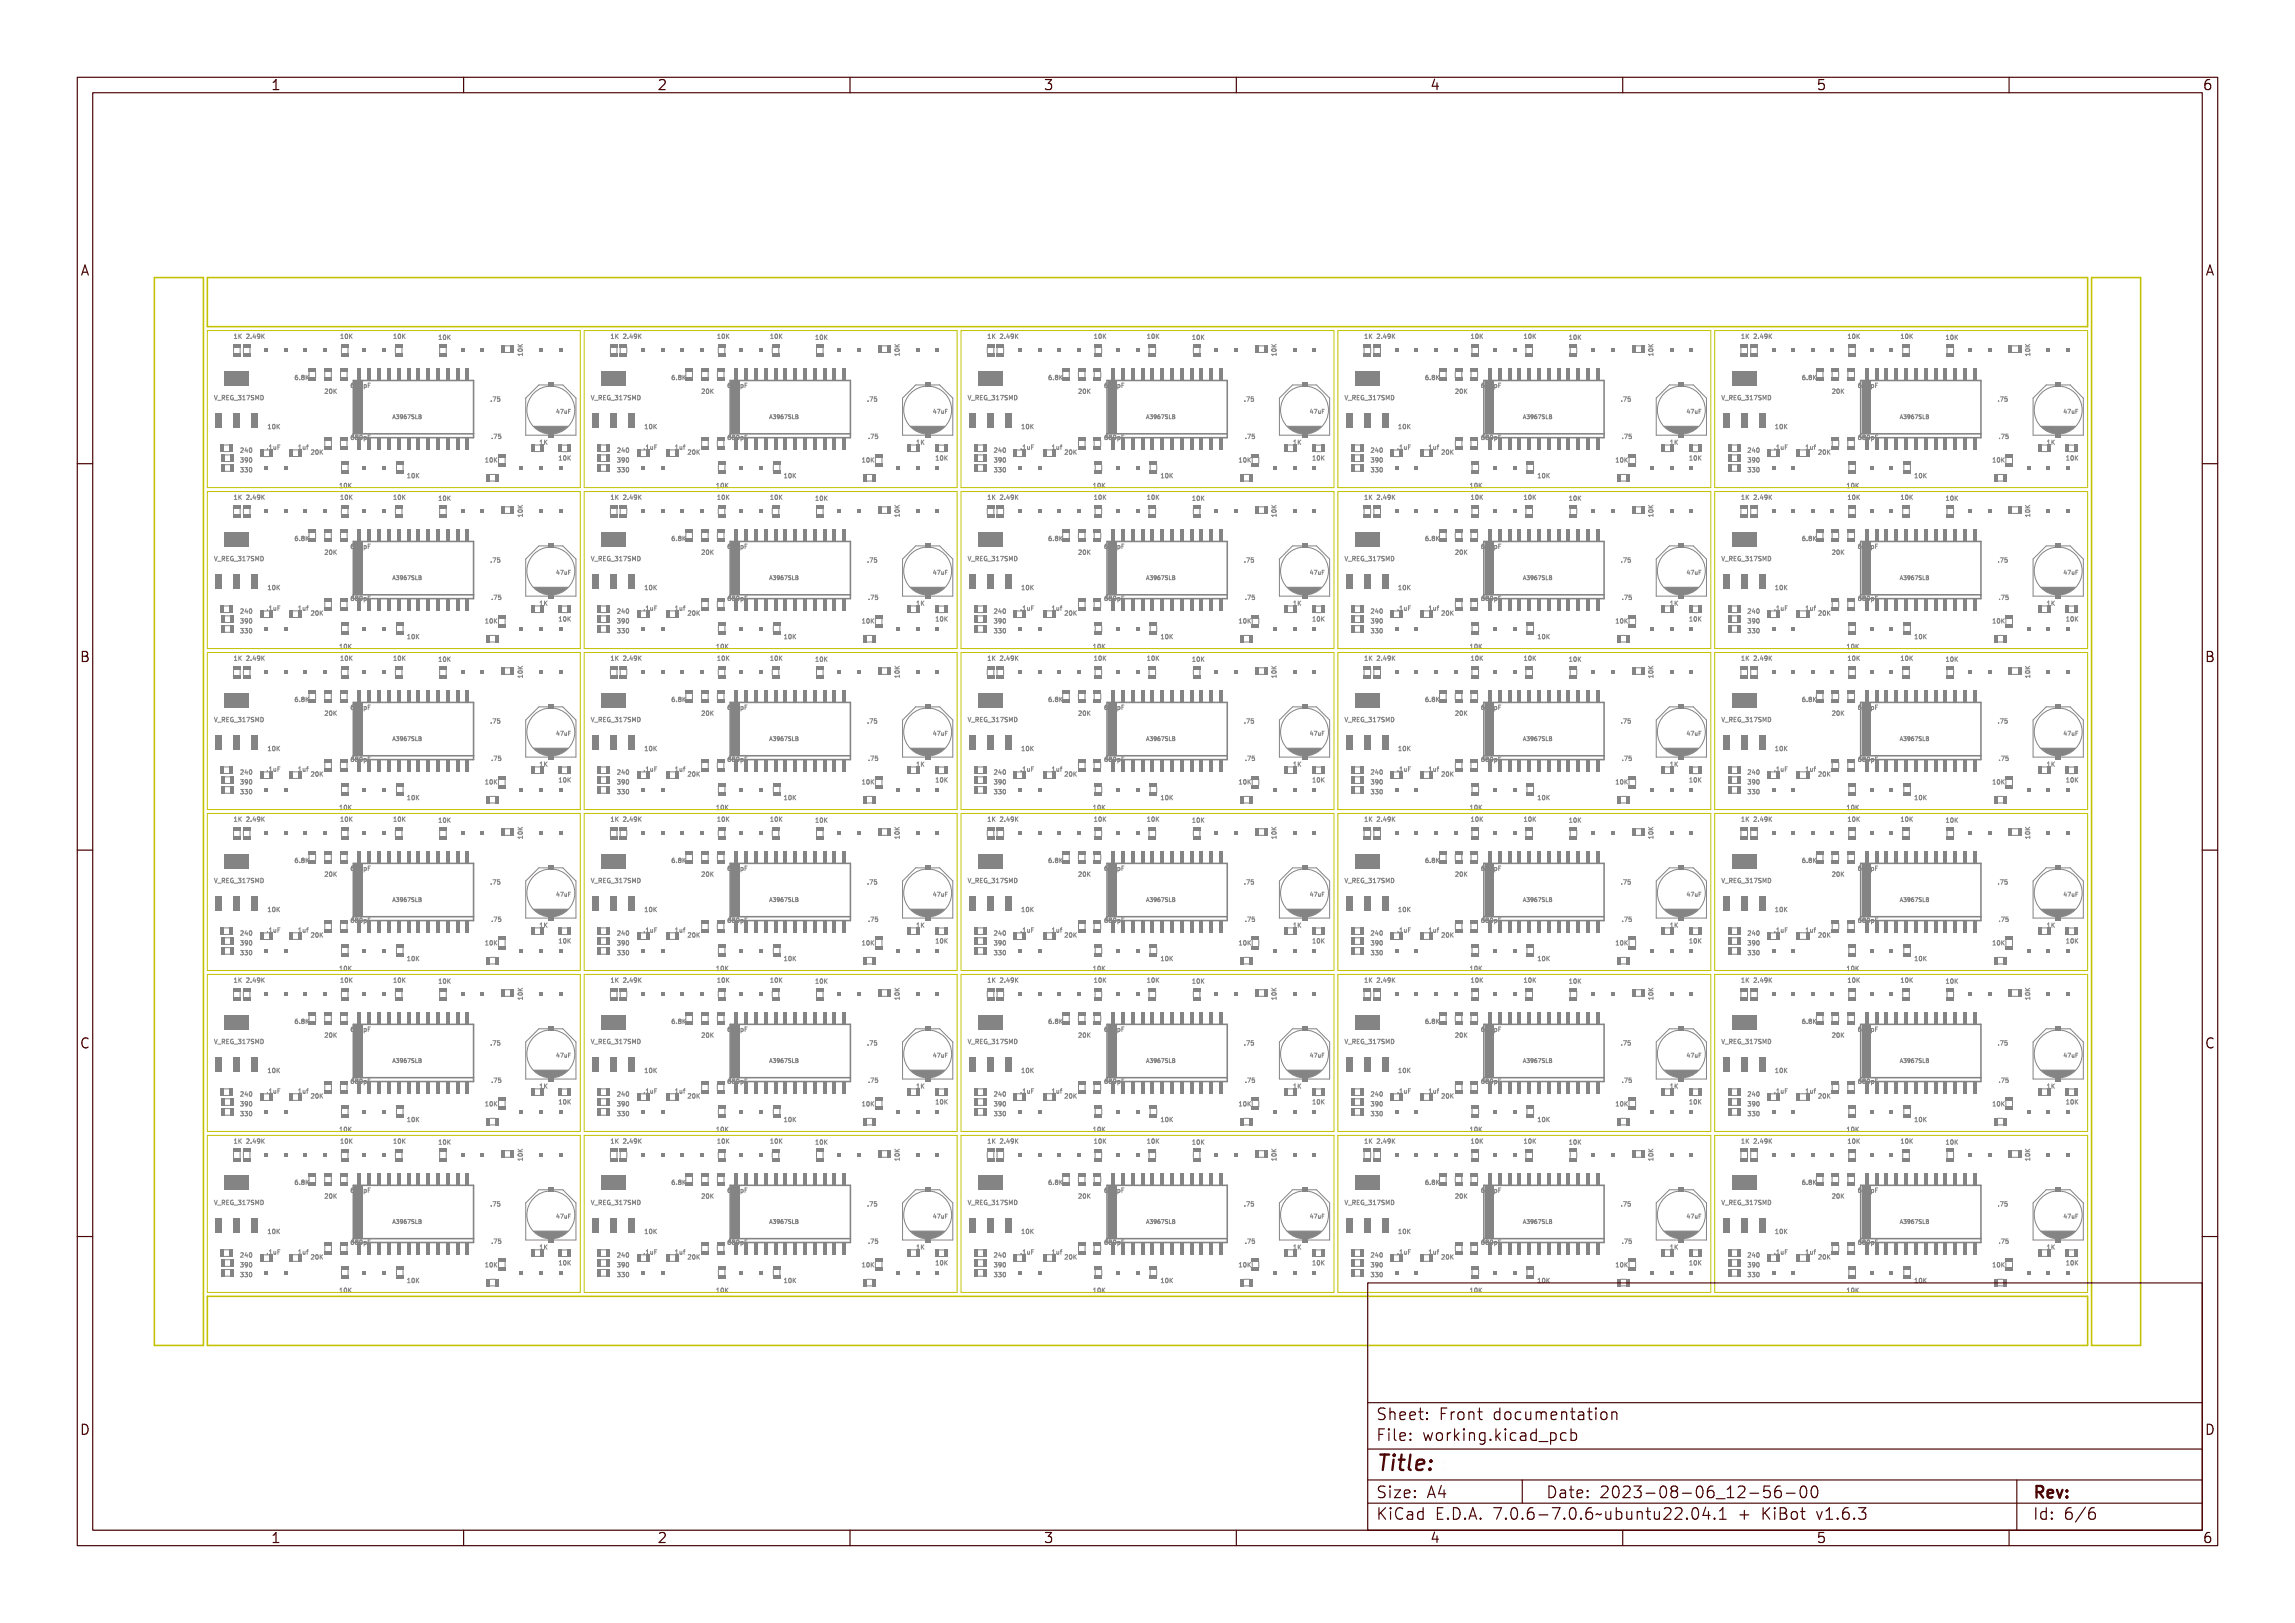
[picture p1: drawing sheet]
<svg xmlns="http://www.w3.org/2000/svg" width="297mm" height="210mm" viewBox="0 0 297 210" stroke-linecap="round" stroke-linejoin="round" font-family="sans-serif">
<defs><g id="words">
<text font-size="2.7" fill="#480000" x="178" y="190.3">Title:</text>
<g font-size="2" fill="#480000">
<text x="178" y="183.7">Sheet: Front documentation</text>
<text x="178" y="186.5">File: working.kicad_pcb</text>
<text x="178" y="193.9">Size: A4</text>
<text x="178" y="196.6">KiCad E.D.A. 7.0.6-7.0.6~ubuntu22.04.1 + KiBot v1.6.3</text>
<text x="200" y="193.9">Date: 2023-08-06_12-56-00</text>
<text x="263" y="196.6">Id: 6/6</text>
<text x="263" y="193.9">Rev:</text>
</g>
<g font-size="1.7" fill="#480000">
<text x="35" y="11.7">1</text>
<text x="85" y="11.7">2</text>
<text x="135" y="11.7">3</text>
<text x="185" y="11.7">4</text>
<text x="235" y="11.7">5</text>
<text x="285" y="11.7">6</text>
<text x="10.5" y="35.7">A</text>
<text x="285.5" y="35.7">A</text>
<text x="10.5" y="85.6">B</text>
<text x="285.5" y="85.6">B</text>
<text x="10.5" y="135.7">C</text>
<text x="285.5" y="135.7">C</text>
<text x="10.5" y="185.6">D</text>
<text x="285.5" y="185.6">D</text>
<text x="35" y="199.7">1</text>
<text x="85" y="199.7">2</text>
<text x="135" y="199.7">3</text>
<text x="185" y="199.7">4</text>
<text x="235" y="199.7">5</text>
<text x="285" y="199.7">6</text>
</g>
<g font-size=".8" fill="#848484">
<text x="30.2" y="43.8">1K</text>
<text x="31.8" y="43.8">2.49K</text>
<text x="44" y="43.8">10K</text>
<text x="50.8" y="43.8">10K</text>
<text x="56.7" y="44">10K</text>
<text x="67.6" y="45.8" transform="rotate(-90 67.6 45.8)">10K</text>
<text x="79" y="43.8">1K</text>
<text x="80.6" y="43.8">2.49K</text>
<text x="92.7" y="43.8">10K</text>
<text x="99.6" y="43.8">10K</text>
<text x="105.4" y="44">10K</text>
<text x="116.4" y="45.8" transform="rotate(-90 116.4 45.8)">10K</text>
<text x="127.7" y="43.8">1K</text>
<text x="129.3" y="43.8">2.49K</text>
<text x="141.5" y="43.8">10K</text>
<text x="148.4" y="43.8">10K</text>
<text x="154.2" y="44">10K</text>
<text x="165.2" y="45.8" transform="rotate(-90 165.2 45.8)">10K</text>
<text x="176.5" y="43.8">1K</text>
<text x="178.1" y="43.8">2.49K</text>
<text x="190.3" y="43.8">10K</text>
<text x="197.1" y="43.8">10K</text>
<text x="203" y="44">10K</text>
<text x="213.9" y="45.8" transform="rotate(-90 213.9 45.8)">10K</text>
<text x="225.3" y="43.8">1K</text>
<text x="226.9" y="43.8">2.49K</text>
<text x="239.1" y="43.8">10K</text>
<text x="245.9" y="43.8">10K</text>
<text x="251.8" y="44">10K</text>
<text x="262.7" y="45.8" transform="rotate(-90 262.7 45.8)">10K</text>
<text x="27.7" y="51.8">V_REG_317SMD</text>
<text x="38.1" y="49.2">6.8K</text>
<text x="41.9" y="50.9">20K</text>
<text x="45.3" y="50.2">680pF</text>
<text x="63.4" y="52">.75</text>
<text x="76.4" y="51.8">V_REG_317SMD</text>
<text x="86.8" y="49.2">6.8K</text>
<text x="90.7" y="50.9">20K</text>
<text x="94.1" y="50.2">680pF</text>
<text x="112.2" y="52">.75</text>
<text x="125.2" y="51.8">V_REG_317SMD</text>
<text x="135.6" y="49.2">6.8K</text>
<text x="139.5" y="50.9">20K</text>
<text x="142.9" y="50.2">680pF</text>
<text x="160.9" y="52">.75</text>
<text x="174" y="51.8">V_REG_317SMD</text>
<text x="184.4" y="49.2">6.8K</text>
<text x="188.3" y="50.9">20K</text>
<text x="191.6" y="50.2">680pF</text>
<text x="209.7" y="52">.75</text>
<text x="222.7" y="51.8">V_REG_317SMD</text>
<text x="233.1" y="49.2">6.8K</text>
<text x="237" y="50.9">20K</text>
<text x="240.4" y="50.2">680pF</text>
<text x="258.5" y="52">.75</text>
<text x="31" y="59.8">390</text>
<text x="31" y="58.6">240</text>
<text x="34.5" y="58.2">.1uF</text>
<text x="34.6" y="55.5">10K</text>
<text x="38.5" y="58.2">1uf</text>
<text x="40.2" y="58.8">20K</text>
<text x="45.3" y="56.9">680pF</text>
<text x="62.7" y="59.8">10K</text>
<text x="63.5" y="56.8">.75</text>
<text x="69.8" y="57.5">1K</text>
<text x="72.2" y="59.6">10K</text>
<text x="79.8" y="59.8">390</text>
<text x="79.8" y="58.6">240</text>
<text x="83.2" y="58.2">.1uF</text>
<text x="83.4" y="55.5">10K</text>
<text x="87.3" y="58.2">1uf</text>
<text x="88.9" y="58.8">20K</text>
<text x="94.1" y="56.9">680pF</text>
<text x="111.5" y="59.8">10K</text>
<text x="112.3" y="56.8">.75</text>
<text x="118.5" y="57.5">1K</text>
<text x="121" y="59.6">10K</text>
<text x="128.6" y="58.6">240</text>
<text x="128.6" y="59.8">390</text>
<text x="132" y="58.2">.1uF</text>
<text x="132.1" y="55.5">10K</text>
<text x="136.1" y="58.2">1uf</text>
<text x="137.7" y="58.8">20K</text>
<text x="142.9" y="56.9">680pF</text>
<text x="160.2" y="59.8">10K</text>
<text x="161.1" y="56.8">.75</text>
<text x="167.3" y="57.5">1K</text>
<text x="169.8" y="59.6">10K</text>
<text x="177.3" y="58.6">240</text>
<text x="177.3" y="59.8">390</text>
<text x="180.8" y="58.2">.1uF</text>
<text x="180.9" y="55.5">10K</text>
<text x="184.8" y="58.2">1uf</text>
<text x="186.5" y="58.8">20K</text>
<text x="191.6" y="56.9">680pF</text>
<text x="209" y="59.8">10K</text>
<text x="209.8" y="56.8">.75</text>
<text x="216.1" y="57.5">1K</text>
<text x="218.5" y="59.6">10K</text>
<text x="226.1" y="59.8">390</text>
<text x="226.1" y="58.6">240</text>
<text x="229.5" y="58.2">.1uF</text>
<text x="229.7" y="55.5">10K</text>
<text x="233.6" y="58.2">1uf</text>
<text x="235.2" y="58.8">20K</text>
<text x="240.4" y="56.9">680pF</text>
<text x="257.8" y="59.8">10K</text>
<text x="258.6" y="56.8">.75</text>
<text x="264.8" y="57.5">1K</text>
<text x="267.3" y="59.6">10K</text>
<text x="30.2" y="64.7">1K</text>
<text x="31" y="61.1">330</text>
<text x="31.8" y="64.7">2.49K</text>
<text x="43.9" y="63.1">10K</text>
<text x="44" y="64.7">10K</text>
<text x="50.8" y="64.7">10K</text>
<text x="52.6" y="61.9">10K</text>
<text x="56.7" y="64.8">10K</text>
<text x="79" y="64.7">1K</text>
<text x="79.8" y="61.1">330</text>
<text x="80.6" y="64.7">2.49K</text>
<text x="92.6" y="63.1">10K</text>
<text x="92.7" y="64.7">10K</text>
<text x="99.6" y="64.7">10K</text>
<text x="101.4" y="61.9">10K</text>
<text x="105.4" y="64.8">10K</text>
<text x="127.7" y="64.7">1K</text>
<text x="128.6" y="61.1">330</text>
<text x="129.3" y="64.7">2.49K</text>
<text x="141.4" y="63.1">10K</text>
<text x="141.5" y="64.7">10K</text>
<text x="148.4" y="64.7">10K</text>
<text x="150.2" y="61.9">10K</text>
<text x="154.2" y="64.8">10K</text>
<text x="176.5" y="64.7">1K</text>
<text x="177.3" y="61.1">330</text>
<text x="178.1" y="64.7">2.49K</text>
<text x="190.2" y="63.1">10K</text>
<text x="190.3" y="64.7">10K</text>
<text x="197.1" y="64.7">10K</text>
<text x="198.9" y="61.9">10K</text>
<text x="203" y="64.8">10K</text>
<text x="225.3" y="64.7">1K</text>
<text x="226.1" y="61.1">330</text>
<text x="226.9" y="64.7">2.49K</text>
<text x="238.9" y="63.1">10K</text>
<text x="239.1" y="64.7">10K</text>
<text x="245.9" y="64.7">10K</text>
<text x="247.7" y="61.9">10K</text>
<text x="251.8" y="64.8">10K</text>
<text x="38.1" y="70">6.8K</text>
<text x="41.9" y="71.8">20K</text>
<text x="45.3" y="71">680pF</text>
<text x="67.6" y="66.6" transform="rotate(-90 67.6 66.6)">10K</text>
<text x="86.8" y="70">6.8K</text>
<text x="90.7" y="71.8">20K</text>
<text x="94.1" y="71">680pF</text>
<text x="116.4" y="66.6" transform="rotate(-90 116.4 66.6)">10K</text>
<text x="135.6" y="70">6.8K</text>
<text x="139.5" y="71.8">20K</text>
<text x="142.9" y="71">680pF</text>
<text x="165.2" y="66.6" transform="rotate(-90 165.2 66.6)">10K</text>
<text x="184.4" y="70">6.8K</text>
<text x="188.3" y="71.8">20K</text>
<text x="191.6" y="71">680pF</text>
<text x="213.9" y="66.6" transform="rotate(-90 213.9 66.6)">10K</text>
<text x="233.1" y="70">6.8K</text>
<text x="237" y="71.8">20K</text>
<text x="240.4" y="71">680pF</text>
<text x="262.7" y="66.6" transform="rotate(-90 262.7 66.6)">10K</text>
<text x="27.7" y="72.6">V_REG_317SMD</text>
<text x="34.6" y="76.3">10K</text>
<text x="45.3" y="77.7">680pF</text>
<text x="63.4" y="72.8">.75</text>
<text x="63.5" y="77.6">.75</text>
<text x="76.4" y="72.6">V_REG_317SMD</text>
<text x="83.4" y="76.3">10K</text>
<text x="94.1" y="77.7">680pF</text>
<text x="112.2" y="72.8">.75</text>
<text x="112.3" y="77.6">.75</text>
<text x="125.2" y="72.6">V_REG_317SMD</text>
<text x="132.1" y="76.3">10K</text>
<text x="142.9" y="77.7">680pF</text>
<text x="160.9" y="72.8">.75</text>
<text x="161.1" y="77.6">.75</text>
<text x="174" y="72.6">V_REG_317SMD</text>
<text x="180.9" y="76.3">10K</text>
<text x="191.6" y="77.7">680pF</text>
<text x="209.7" y="72.8">.75</text>
<text x="209.8" y="77.6">.75</text>
<text x="222.7" y="72.6">V_REG_317SMD</text>
<text x="229.7" y="76.3">10K</text>
<text x="240.4" y="77.7">680pF</text>
<text x="258.5" y="72.8">.75</text>
<text x="258.6" y="77.6">.75</text>
<text x="31" y="81.9">330</text>
<text x="31" y="79.4">240</text>
<text x="31" y="80.7">390</text>
<text x="34.5" y="79">.1uF</text>
<text x="38.5" y="79">1uf</text>
<text x="40.2" y="79.6">20K</text>
<text x="43.9" y="84">10K</text>
<text x="52.6" y="82.7">10K</text>
<text x="62.7" y="80.7">10K</text>
<text x="69.8" y="78.4">1K</text>
<text x="72.2" y="80.4">10K</text>
<text x="79.8" y="81.9">330</text>
<text x="79.8" y="80.7">390</text>
<text x="79.8" y="79.4">240</text>
<text x="83.2" y="79">.1uF</text>
<text x="87.3" y="79">1uf</text>
<text x="88.9" y="79.6">20K</text>
<text x="92.6" y="84">10K</text>
<text x="101.4" y="82.7">10K</text>
<text x="111.5" y="80.7">10K</text>
<text x="118.5" y="78.4">1K</text>
<text x="121" y="80.4">10K</text>
<text x="128.6" y="81.9">330</text>
<text x="128.6" y="80.7">390</text>
<text x="128.6" y="79.4">240</text>
<text x="132" y="79">.1uF</text>
<text x="136.1" y="79">1uf</text>
<text x="137.7" y="79.6">20K</text>
<text x="141.4" y="84">10K</text>
<text x="150.2" y="82.7">10K</text>
<text x="160.2" y="80.7">10K</text>
<text x="167.3" y="78.4">1K</text>
<text x="169.8" y="80.4">10K</text>
<text x="177.3" y="79.4">240</text>
<text x="177.3" y="80.7">390</text>
<text x="177.3" y="81.9">330</text>
<text x="180.8" y="79">.1uF</text>
<text x="184.8" y="79">1uf</text>
<text x="186.5" y="79.6">20K</text>
<text x="190.2" y="84">10K</text>
<text x="198.9" y="82.7">10K</text>
<text x="209" y="80.7">10K</text>
<text x="216.1" y="78.4">1K</text>
<text x="218.5" y="80.4">10K</text>
<text x="226.1" y="80.7">390</text>
<text x="226.1" y="81.9">330</text>
<text x="226.1" y="79.4">240</text>
<text x="229.5" y="79">.1uF</text>
<text x="233.6" y="79">1uf</text>
<text x="235.2" y="79.6">20K</text>
<text x="238.9" y="84">10K</text>
<text x="247.7" y="82.7">10K</text>
<text x="257.8" y="80.7">10K</text>
<text x="264.8" y="78.4">1K</text>
<text x="267.3" y="80.4">10K</text>
<text x="30.2" y="85.5">1K</text>
<text x="31.8" y="85.5">2.49K</text>
<text x="44" y="85.5">10K</text>
<text x="50.8" y="85.5">10K</text>
<text x="56.7" y="85.6">10K</text>
<text x="67.6" y="87.5" transform="rotate(-90 67.6 87.5)">10K</text>
<text x="79" y="85.5">1K</text>
<text x="80.6" y="85.5">2.49K</text>
<text x="92.7" y="85.5">10K</text>
<text x="99.6" y="85.5">10K</text>
<text x="105.4" y="85.6">10K</text>
<text x="116.4" y="87.5" transform="rotate(-90 116.4 87.5)">10K</text>
<text x="127.7" y="85.5">1K</text>
<text x="129.3" y="85.5">2.49K</text>
<text x="141.5" y="85.5">10K</text>
<text x="148.4" y="85.5">10K</text>
<text x="154.2" y="85.6">10K</text>
<text x="165.2" y="87.5" transform="rotate(-90 165.2 87.5)">10K</text>
<text x="176.5" y="85.5">1K</text>
<text x="178.1" y="85.5">2.49K</text>
<text x="190.3" y="85.5">10K</text>
<text x="197.1" y="85.5">10K</text>
<text x="203" y="85.6">10K</text>
<text x="213.9" y="87.5" transform="rotate(-90 213.9 87.5)">10K</text>
<text x="225.3" y="85.5">1K</text>
<text x="226.9" y="85.5">2.49K</text>
<text x="239.1" y="85.5">10K</text>
<text x="245.9" y="85.5">10K</text>
<text x="251.8" y="85.6">10K</text>
<text x="262.7" y="87.5" transform="rotate(-90 262.7 87.5)">10K</text>
<text x="27.7" y="93.4">V_REG_317SMD</text>
<text x="38.1" y="90.8">6.8K</text>
<text x="41.9" y="92.6">20K</text>
<text x="45.3" y="91.8">680pF</text>
<text x="63.4" y="93.6">.75</text>
<text x="76.4" y="93.4">V_REG_317SMD</text>
<text x="86.8" y="90.8">6.8K</text>
<text x="90.7" y="92.6">20K</text>
<text x="94.1" y="91.8">680pF</text>
<text x="112.2" y="93.6">.75</text>
<text x="125.2" y="93.4">V_REG_317SMD</text>
<text x="135.6" y="90.8">6.8K</text>
<text x="139.5" y="92.6">20K</text>
<text x="142.9" y="91.8">680pF</text>
<text x="160.9" y="93.6">.75</text>
<text x="174" y="93.4">V_REG_317SMD</text>
<text x="184.4" y="90.8">6.8K</text>
<text x="188.3" y="92.6">20K</text>
<text x="191.6" y="91.8">680pF</text>
<text x="209.7" y="93.6">.75</text>
<text x="222.7" y="93.4">V_REG_317SMD</text>
<text x="233.1" y="90.8">6.8K</text>
<text x="237" y="92.6">20K</text>
<text x="240.4" y="91.8">680pF</text>
<text x="258.5" y="93.6">.75</text>
<text x="31" y="101.5">390</text>
<text x="31" y="100.2">240</text>
<text x="34.5" y="99.8">.1uF</text>
<text x="34.6" y="97.2">10K</text>
<text x="38.5" y="99.8">1uf</text>
<text x="40.2" y="100.5">20K</text>
<text x="45.3" y="98.6">680pF</text>
<text x="62.7" y="101.5">10K</text>
<text x="63.5" y="98.4">.75</text>
<text x="69.8" y="99.2">1K</text>
<text x="72.2" y="101.2">10K</text>
<text x="79.8" y="101.5">390</text>
<text x="79.8" y="100.2">240</text>
<text x="83.2" y="99.8">.1uF</text>
<text x="83.4" y="97.2">10K</text>
<text x="87.3" y="99.8">1uf</text>
<text x="88.9" y="100.5">20K</text>
<text x="94.1" y="98.6">680pF</text>
<text x="111.5" y="101.5">10K</text>
<text x="112.3" y="98.4">.75</text>
<text x="118.5" y="99.2">1K</text>
<text x="121" y="101.2">10K</text>
<text x="128.6" y="101.5">390</text>
<text x="128.6" y="100.2">240</text>
<text x="132" y="99.8">.1uF</text>
<text x="132.1" y="97.2">10K</text>
<text x="136.1" y="99.8">1uf</text>
<text x="137.7" y="100.5">20K</text>
<text x="142.9" y="98.6">680pF</text>
<text x="160.2" y="101.5">10K</text>
<text x="161.1" y="98.4">.75</text>
<text x="167.3" y="99.2">1K</text>
<text x="169.8" y="101.2">10K</text>
<text x="177.3" y="101.5">390</text>
<text x="177.3" y="100.2">240</text>
<text x="180.8" y="99.8">.1uF</text>
<text x="180.9" y="97.2">10K</text>
<text x="184.8" y="99.8">1uf</text>
<text x="186.5" y="100.5">20K</text>
<text x="191.6" y="98.6">680pF</text>
<text x="209" y="101.5">10K</text>
<text x="209.8" y="98.4">.75</text>
<text x="216.1" y="99.2">1K</text>
<text x="218.5" y="101.2">10K</text>
<text x="226.1" y="101.5">390</text>
<text x="226.1" y="100.2">240</text>
<text x="229.5" y="99.8">.1uF</text>
<text x="229.7" y="97.2">10K</text>
<text x="233.6" y="99.8">1uf</text>
<text x="235.2" y="100.5">20K</text>
<text x="240.4" y="98.6">680pF</text>
<text x="257.8" y="101.5">10K</text>
<text x="258.6" y="98.4">.75</text>
<text x="264.8" y="99.2">1K</text>
<text x="267.3" y="101.2">10K</text>
<text x="30.2" y="106.3">1K</text>
<text x="31" y="102.8">330</text>
<text x="31.8" y="106.3">2.49K</text>
<text x="43.9" y="104.8">10K</text>
<text x="44" y="106.3">10K</text>
<text x="50.8" y="106.3">10K</text>
<text x="52.6" y="103.5">10K</text>
<text x="56.7" y="106.4">10K</text>
<text x="79" y="106.3">1K</text>
<text x="79.8" y="102.8">330</text>
<text x="80.6" y="106.3">2.49K</text>
<text x="92.6" y="104.8">10K</text>
<text x="92.7" y="106.3">10K</text>
<text x="99.6" y="106.3">10K</text>
<text x="101.4" y="103.5">10K</text>
<text x="105.4" y="106.4">10K</text>
<text x="127.7" y="106.3">1K</text>
<text x="128.6" y="102.8">330</text>
<text x="129.3" y="106.3">2.49K</text>
<text x="141.4" y="104.8">10K</text>
<text x="141.5" y="106.3">10K</text>
<text x="148.4" y="106.3">10K</text>
<text x="150.2" y="103.5">10K</text>
<text x="154.2" y="106.4">10K</text>
<text x="176.5" y="106.3">1K</text>
<text x="177.3" y="102.8">330</text>
<text x="178.1" y="106.3">2.49K</text>
<text x="190.2" y="104.8">10K</text>
<text x="190.3" y="106.3">10K</text>
<text x="197.1" y="106.3">10K</text>
<text x="198.9" y="103.5">10K</text>
<text x="203" y="106.4">10K</text>
<text x="225.3" y="106.3">1K</text>
<text x="226.1" y="102.8">330</text>
<text x="226.9" y="106.3">2.49K</text>
<text x="238.9" y="104.8">10K</text>
<text x="239.1" y="106.3">10K</text>
<text x="245.9" y="106.3">10K</text>
<text x="247.7" y="103.5">10K</text>
<text x="251.8" y="106.4">10K</text>
<text x="38.1" y="111.6">6.8K</text>
<text x="41.9" y="113.4">20K</text>
<text x="45.3" y="112.7">680pF</text>
<text x="67.6" y="108.3" transform="rotate(-90 67.6 108.3)">10K</text>
<text x="86.8" y="111.6">6.8K</text>
<text x="90.7" y="113.4">20K</text>
<text x="94.1" y="112.7">680pF</text>
<text x="116.4" y="108.3" transform="rotate(-90 116.4 108.3)">10K</text>
<text x="135.6" y="111.6">6.8K</text>
<text x="139.5" y="113.4">20K</text>
<text x="142.9" y="112.7">680pF</text>
<text x="165.2" y="108.3" transform="rotate(-90 165.2 108.3)">10K</text>
<text x="184.4" y="111.6">6.8K</text>
<text x="188.3" y="113.4">20K</text>
<text x="191.6" y="112.7">680pF</text>
<text x="213.9" y="108.3" transform="rotate(-90 213.9 108.3)">10K</text>
<text x="233.1" y="111.6">6.8K</text>
<text x="237" y="113.4">20K</text>
<text x="240.4" y="112.7">680pF</text>
<text x="262.7" y="108.3" transform="rotate(-90 262.7 108.3)">10K</text>
<text x="27.7" y="114.2">V_REG_317SMD</text>
<text x="34.6" y="118">10K</text>
<text x="45.3" y="119.4">680pF</text>
<text x="63.4" y="114.4">.75</text>
<text x="63.5" y="119.3">.75</text>
<text x="76.4" y="114.2">V_REG_317SMD</text>
<text x="83.4" y="118">10K</text>
<text x="94.1" y="119.4">680pF</text>
<text x="112.2" y="114.4">.75</text>
<text x="112.3" y="119.3">.75</text>
<text x="125.2" y="114.2">V_REG_317SMD</text>
<text x="132.1" y="118">10K</text>
<text x="142.9" y="119.4">680pF</text>
<text x="160.9" y="114.4">.75</text>
<text x="161.1" y="119.3">.75</text>
<text x="174" y="114.2">V_REG_317SMD</text>
<text x="180.9" y="118">10K</text>
<text x="191.6" y="119.4">680pF</text>
<text x="209.7" y="114.4">.75</text>
<text x="209.8" y="119.3">.75</text>
<text x="222.7" y="114.2">V_REG_317SMD</text>
<text x="229.7" y="118">10K</text>
<text x="240.4" y="119.4">680pF</text>
<text x="258.5" y="114.4">.75</text>
<text x="258.6" y="119.3">.75</text>
<text x="31" y="122.3">390</text>
<text x="31" y="121">240</text>
<text x="31" y="123.6">330</text>
<text x="34.5" y="120.7">.1uF</text>
<text x="38.5" y="120.7">1uf</text>
<text x="40.2" y="121.3">20K</text>
<text x="43.9" y="125.6">10K</text>
<text x="52.6" y="124.3">10K</text>
<text x="62.7" y="122.3">10K</text>
<text x="69.8" y="120">1K</text>
<text x="72.2" y="122.1">10K</text>
<text x="79.8" y="122.3">390</text>
<text x="79.8" y="123.6">330</text>
<text x="79.8" y="121">240</text>
<text x="83.2" y="120.7">.1uF</text>
<text x="87.3" y="120.7">1uf</text>
<text x="88.9" y="121.3">20K</text>
<text x="92.6" y="125.6">10K</text>
<text x="101.4" y="124.3">10K</text>
<text x="111.5" y="122.3">10K</text>
<text x="118.5" y="120">1K</text>
<text x="121" y="122.1">10K</text>
<text x="128.6" y="121">240</text>
<text x="128.6" y="123.6">330</text>
<text x="128.6" y="122.3">390</text>
<text x="132" y="120.7">.1uF</text>
<text x="136.1" y="120.7">1uf</text>
<text x="137.7" y="121.3">20K</text>
<text x="141.4" y="125.6">10K</text>
<text x="150.2" y="124.3">10K</text>
<text x="160.2" y="122.3">10K</text>
<text x="167.3" y="120">1K</text>
<text x="169.8" y="122.1">10K</text>
<text x="177.3" y="123.6">330</text>
<text x="177.3" y="122.3">390</text>
<text x="177.3" y="121">240</text>
<text x="180.8" y="120.7">.1uF</text>
<text x="184.8" y="120.7">1uf</text>
<text x="186.5" y="121.3">20K</text>
<text x="190.2" y="125.6">10K</text>
<text x="198.9" y="124.3">10K</text>
<text x="209" y="122.3">10K</text>
<text x="216.1" y="120">1K</text>
<text x="218.5" y="122.1">10K</text>
<text x="226.1" y="122.3">390</text>
<text x="226.1" y="121">240</text>
<text x="226.1" y="123.6">330</text>
<text x="229.5" y="120.7">.1uF</text>
<text x="233.6" y="120.7">1uf</text>
<text x="235.2" y="121.3">20K</text>
<text x="238.9" y="125.6">10K</text>
<text x="247.7" y="124.3">10K</text>
<text x="257.8" y="122.3">10K</text>
<text x="264.8" y="120">1K</text>
<text x="267.3" y="122.1">10K</text>
<text x="30.2" y="127.1">1K</text>
<text x="31.8" y="127.1">2.49K</text>
<text x="44" y="127.1">10K</text>
<text x="50.8" y="127.1">10K</text>
<text x="56.7" y="127.3">10K</text>
<text x="67.6" y="129.1" transform="rotate(-90 67.6 129.1)">10K</text>
<text x="79" y="127.1">1K</text>
<text x="80.6" y="127.1">2.49K</text>
<text x="92.7" y="127.1">10K</text>
<text x="99.6" y="127.1">10K</text>
<text x="105.4" y="127.3">10K</text>
<text x="116.4" y="129.1" transform="rotate(-90 116.4 129.1)">10K</text>
<text x="127.7" y="127.1">1K</text>
<text x="129.3" y="127.1">2.49K</text>
<text x="141.5" y="127.1">10K</text>
<text x="148.4" y="127.1">10K</text>
<text x="154.2" y="127.3">10K</text>
<text x="165.2" y="129.1" transform="rotate(-90 165.2 129.1)">10K</text>
<text x="176.5" y="127.1">1K</text>
<text x="178.1" y="127.1">2.49K</text>
<text x="190.3" y="127.1">10K</text>
<text x="197.1" y="127.1">10K</text>
<text x="203" y="127.3">10K</text>
<text x="213.9" y="129.1" transform="rotate(-90 213.9 129.1)">10K</text>
<text x="225.3" y="127.1">1K</text>
<text x="226.9" y="127.1">2.49K</text>
<text x="239.1" y="127.1">10K</text>
<text x="245.9" y="127.1">10K</text>
<text x="251.8" y="127.3">10K</text>
<text x="262.7" y="129.1" transform="rotate(-90 262.7 129.1)">10K</text>
<text x="27.7" y="135.1">V_REG_317SMD</text>
<text x="38.1" y="132.5">6.8K</text>
<text x="41.9" y="134.2">20K</text>
<text x="45.3" y="133.5">680pF</text>
<text x="63.4" y="135.3">.75</text>
<text x="76.4" y="135.1">V_REG_317SMD</text>
<text x="86.8" y="132.5">6.8K</text>
<text x="90.7" y="134.2">20K</text>
<text x="94.1" y="133.5">680pF</text>
<text x="112.2" y="135.3">.75</text>
<text x="125.2" y="135.1">V_REG_317SMD</text>
<text x="135.6" y="132.5">6.8K</text>
<text x="139.5" y="134.2">20K</text>
<text x="142.9" y="133.5">680pF</text>
<text x="160.9" y="135.3">.75</text>
<text x="174" y="135.1">V_REG_317SMD</text>
<text x="184.4" y="132.5">6.8K</text>
<text x="188.3" y="134.2">20K</text>
<text x="191.6" y="133.5">680pF</text>
<text x="209.7" y="135.3">.75</text>
<text x="222.7" y="135.1">V_REG_317SMD</text>
<text x="233.1" y="132.5">6.8K</text>
<text x="237" y="134.2">20K</text>
<text x="240.4" y="133.5">680pF</text>
<text x="258.5" y="135.3">.75</text>
<text x="31" y="141.9">240</text>
<text x="31" y="143.1">390</text>
<text x="34.5" y="141.5">.1uF</text>
<text x="34.6" y="138.8">10K</text>
<text x="38.5" y="141.5">1uf</text>
<text x="40.2" y="142.1">20K</text>
<text x="45.3" y="140.2">680pF</text>
<text x="62.7" y="143.1">10K</text>
<text x="63.5" y="140.1">.75</text>
<text x="69.8" y="140.9">1K</text>
<text x="72.2" y="142.9">10K</text>
<text x="79.8" y="143.1">390</text>
<text x="79.8" y="141.9">240</text>
<text x="83.2" y="141.5">.1uF</text>
<text x="83.4" y="138.8">10K</text>
<text x="87.3" y="141.5">1uf</text>
<text x="88.9" y="142.1">20K</text>
<text x="94.1" y="140.2">680pF</text>
<text x="111.5" y="143.1">10K</text>
<text x="112.3" y="140.1">.75</text>
<text x="118.5" y="140.9">1K</text>
<text x="121" y="142.9">10K</text>
<text x="128.6" y="141.9">240</text>
<text x="128.6" y="143.1">390</text>
<text x="132" y="141.5">.1uF</text>
<text x="132.1" y="138.8">10K</text>
<text x="136.1" y="141.5">1uf</text>
<text x="137.7" y="142.1">20K</text>
<text x="142.9" y="140.2">680pF</text>
<text x="160.2" y="143.1">10K</text>
<text x="161.1" y="140.1">.75</text>
<text x="167.3" y="140.9">1K</text>
<text x="169.8" y="142.9">10K</text>
<text x="177.3" y="141.9">240</text>
<text x="177.3" y="143.1">390</text>
<text x="180.8" y="141.5">.1uF</text>
<text x="180.9" y="138.8">10K</text>
<text x="184.8" y="141.5">1uf</text>
<text x="186.5" y="142.1">20K</text>
<text x="191.6" y="140.2">680pF</text>
<text x="209" y="143.1">10K</text>
<text x="209.8" y="140.1">.75</text>
<text x="216.1" y="140.9">1K</text>
<text x="218.5" y="142.9">10K</text>
<text x="226.1" y="143.1">390</text>
<text x="226.1" y="141.9">240</text>
<text x="229.5" y="141.5">.1uF</text>
<text x="229.7" y="138.8">10K</text>
<text x="233.6" y="141.5">1uf</text>
<text x="235.2" y="142.1">20K</text>
<text x="240.4" y="140.2">680pF</text>
<text x="257.8" y="143.1">10K</text>
<text x="258.6" y="140.1">.75</text>
<text x="264.8" y="140.9">1K</text>
<text x="267.3" y="142.9">10K</text>
<text x="30.2" y="148">1K</text>
<text x="31" y="144.4">330</text>
<text x="31.8" y="148">2.49K</text>
<text x="43.9" y="146.4">10K</text>
<text x="44" y="148">10K</text>
<text x="50.8" y="148">10K</text>
<text x="52.6" y="145.2">10K</text>
<text x="56.7" y="148.1">10K</text>
<text x="67.6" y="150" transform="rotate(-90 67.6 150)">10K</text>
<text x="79" y="148">1K</text>
<text x="79.8" y="144.4">330</text>
<text x="80.6" y="148">2.49K</text>
<text x="92.6" y="146.4">10K</text>
<text x="92.7" y="148">10K</text>
<text x="99.6" y="148">10K</text>
<text x="101.4" y="145.2">10K</text>
<text x="105.4" y="148.1">10K</text>
<text x="116.4" y="150" transform="rotate(-90 116.4 150)">10K</text>
<text x="127.7" y="148">1K</text>
<text x="128.6" y="144.4">330</text>
<text x="129.3" y="148">2.49K</text>
<text x="141.4" y="146.4">10K</text>
<text x="141.5" y="148">10K</text>
<text x="148.4" y="148">10K</text>
<text x="150.2" y="145.2">10K</text>
<text x="154.2" y="148.1">10K</text>
<text x="165.2" y="150" transform="rotate(-90 165.2 150)">10K</text>
<text x="176.5" y="148">1K</text>
<text x="177.3" y="144.4">330</text>
<text x="178.1" y="148">2.49K</text>
<text x="190.2" y="146.4">10K</text>
<text x="190.3" y="148">10K</text>
<text x="197.1" y="148">10K</text>
<text x="198.9" y="145.2">10K</text>
<text x="203" y="148.1">10K</text>
<text x="213.9" y="150" transform="rotate(-90 213.9 150)">10K</text>
<text x="225.3" y="148">1K</text>
<text x="226.1" y="144.4">330</text>
<text x="226.9" y="148">2.49K</text>
<text x="238.9" y="146.4">10K</text>
<text x="239.1" y="148">10K</text>
<text x="245.9" y="148">10K</text>
<text x="247.7" y="145.2">10K</text>
<text x="251.8" y="148.1">10K</text>
<text x="262.7" y="150" transform="rotate(-90 262.7 150)">10K</text>
<text x="27.7" y="155.9">V_REG_317SMD</text>
<text x="38.1" y="153.3">6.8K</text>
<text x="41.9" y="155.1">20K</text>
<text x="45.3" y="154.3">680pF</text>
<text x="76.4" y="155.9">V_REG_317SMD</text>
<text x="86.8" y="153.3">6.8K</text>
<text x="90.7" y="155.1">20K</text>
<text x="94.1" y="154.3">680pF</text>
<text x="125.2" y="155.9">V_REG_317SMD</text>
<text x="135.6" y="153.3">6.8K</text>
<text x="139.5" y="155.1">20K</text>
<text x="142.9" y="154.3">680pF</text>
<text x="174" y="155.9">V_REG_317SMD</text>
<text x="184.4" y="153.3">6.8K</text>
<text x="188.3" y="155.1">20K</text>
<text x="191.6" y="154.3">680pF</text>
<text x="222.7" y="155.9">V_REG_317SMD</text>
<text x="233.1" y="153.3">6.8K</text>
<text x="237" y="155.1">20K</text>
<text x="240.4" y="154.3">680pF</text>
<text x="34.6" y="159.7">10K</text>
<text x="45.3" y="161">680pF</text>
<text x="63.4" y="156.1">.75</text>
<text x="63.5" y="160.9">.75</text>
<text x="69.8" y="161.7">1K</text>
<text x="83.4" y="159.7">10K</text>
<text x="94.1" y="161">680pF</text>
<text x="112.2" y="156.1">.75</text>
<text x="112.3" y="160.9">.75</text>
<text x="118.5" y="161.7">1K</text>
<text x="132.1" y="159.7">10K</text>
<text x="142.9" y="161">680pF</text>
<text x="160.9" y="156.1">.75</text>
<text x="161.1" y="160.9">.75</text>
<text x="167.3" y="161.7">1K</text>
<text x="180.9" y="159.7">10K</text>
<text x="191.6" y="161">680pF</text>
<text x="209.7" y="156.1">.75</text>
<text x="209.8" y="160.9">.75</text>
<text x="216.1" y="161.7">1K</text>
<text x="229.7" y="159.7">10K</text>
<text x="240.4" y="161">680pF</text>
<text x="258.5" y="156.1">.75</text>
<text x="258.6" y="160.9">.75</text>
<text x="264.8" y="161.7">1K</text>
<text x="31" y="162.7">240</text>
<text x="31" y="164">390</text>
<text x="31" y="165.2">330</text>
<text x="34.5" y="162.3">.1uF</text>
<text x="38.5" y="162.3">1uf</text>
<text x="40.2" y="163">20K</text>
<text x="43.9" y="167.3">10K</text>
<text x="52.6" y="166">10K</text>
<text x="62.7" y="164">10K</text>
<text x="72.2" y="163.7">10K</text>
<text x="79.8" y="164">390</text>
<text x="79.8" y="165.2">330</text>
<text x="79.8" y="162.7">240</text>
<text x="83.2" y="162.3">.1uF</text>
<text x="87.3" y="162.3">1uf</text>
<text x="88.9" y="163">20K</text>
<text x="92.6" y="167.3">10K</text>
<text x="101.4" y="166">10K</text>
<text x="111.5" y="164">10K</text>
<text x="121" y="163.7">10K</text>
<text x="128.6" y="164">390</text>
<text x="128.6" y="162.7">240</text>
<text x="128.6" y="165.2">330</text>
<text x="132" y="162.3">.1uF</text>
<text x="136.1" y="162.3">1uf</text>
<text x="137.7" y="163">20K</text>
<text x="141.4" y="167.3">10K</text>
<text x="150.2" y="166">10K</text>
<text x="160.2" y="164">10K</text>
<text x="169.8" y="163.7">10K</text>
<text x="177.3" y="165.2">330</text>
<text x="177.3" y="162.7">240</text>
<text x="177.3" y="164">390</text>
<text x="180.8" y="162.3">.1uF</text>
<text x="184.8" y="162.3">1uf</text>
<text x="186.5" y="163">20K</text>
<text x="190.2" y="167.3">10K</text>
<text x="198.9" y="166">10K</text>
<text x="209" y="164">10K</text>
<text x="218.5" y="163.7">10K</text>
<text x="226.1" y="164">390</text>
<text x="226.1" y="165.2">330</text>
<text x="226.1" y="162.7">240</text>
<text x="229.5" y="162.3">.1uF</text>
<text x="233.6" y="162.3">1uf</text>
<text x="235.2" y="163">20K</text>
<text x="238.9" y="167.3">10K</text>
<text x="247.7" y="166">10K</text>
<text x="257.8" y="164">10K</text>
<text x="267.3" y="163.7">10K</text>
</g>
<g font-size=".7" fill="#848484">
<text x="71.9" y="53.5">47uF</text>
<text x="120.7" y="53.5">47uF</text>
<text x="169.4" y="53.5">47uF</text>
<text x="218.2" y="53.5">47uF</text>
<text x="267" y="53.5">47uF</text>
<text x="50.7" y="54.2">A3967SLB</text>
<text x="99.5" y="54.2">A3967SLB</text>
<text x="148.2" y="54.2">A3967SLB</text>
<text x="197" y="54.2">A3967SLB</text>
<text x="245.8" y="54.2">A3967SLB</text>
<text x="50.7" y="75">A3967SLB</text>
<text x="71.9" y="74.3">47uF</text>
<text x="99.5" y="75">A3967SLB</text>
<text x="120.7" y="74.3">47uF</text>
<text x="148.2" y="75">A3967SLB</text>
<text x="169.4" y="74.3">47uF</text>
<text x="197" y="75">A3967SLB</text>
<text x="218.2" y="74.3">47uF</text>
<text x="245.8" y="75">A3967SLB</text>
<text x="267" y="74.3">47uF</text>
<text x="50.7" y="95.9">A3967SLB</text>
<text x="71.9" y="95.2">47uF</text>
<text x="99.5" y="95.9">A3967SLB</text>
<text x="120.7" y="95.2">47uF</text>
<text x="148.2" y="95.9">A3967SLB</text>
<text x="169.4" y="95.2">47uF</text>
<text x="197" y="95.9">A3967SLB</text>
<text x="218.2" y="95.2">47uF</text>
<text x="245.8" y="95.9">A3967SLB</text>
<text x="267" y="95.2">47uF</text>
<text x="50.7" y="116.7">A3967SLB</text>
<text x="71.9" y="116">47uF</text>
<text x="99.5" y="116.7">A3967SLB</text>
<text x="120.7" y="116">47uF</text>
<text x="148.2" y="116.7">A3967SLB</text>
<text x="169.4" y="116">47uF</text>
<text x="197" y="116.7">A3967SLB</text>
<text x="218.2" y="116">47uF</text>
<text x="245.8" y="116.7">A3967SLB</text>
<text x="267" y="116">47uF</text>
<text x="50.7" y="137.5">A3967SLB</text>
<text x="71.9" y="136.8">47uF</text>
<text x="99.5" y="137.5">A3967SLB</text>
<text x="120.7" y="136.8">47uF</text>
<text x="148.2" y="137.5">A3967SLB</text>
<text x="169.4" y="136.8">47uF</text>
<text x="197" y="137.5">A3967SLB</text>
<text x="218.2" y="136.8">47uF</text>
<text x="245.8" y="137.5">A3967SLB</text>
<text x="267" y="136.8">47uF</text>
<text x="50.7" y="158.3">A3967SLB</text>
<text x="71.9" y="157.7">47uF</text>
<text x="99.5" y="158.3">A3967SLB</text>
<text x="120.7" y="157.7">47uF</text>
<text x="148.2" y="158.3">A3967SLB</text>
<text x="169.4" y="157.7">47uF</text>
<text x="197" y="158.3">A3967SLB</text>
<text x="218.2" y="157.7">47uF</text>
<text x="245.8" y="158.3">A3967SLB</text>
<text x="267" y="157.7">47uF</text>
</g>
</g></defs>
<g fill="none" stroke="#848484" stroke-width=".13">
<path d="M27.7 51.2h.1l.1 .5 .1-.5h.1l-.2 .6h-.1zM28.1 51.9h.5zM28.6 51.2h.2a.15 .15 0 0 1 .2 .1 .15 .15 0 0 1-.1 .2l.2 .3-.3-.3h-.1v.3h-.1zM28.7 51.3h.1a.1 .1 0 0 1 .1 .1 .1 .1 0 0 1-.1 .1h-.1zM29.1 51.2h.4l-.3 .1v.1h.2l-.2 .1v.2l.3 .1h-.4zM29.6 51.3l.2-.1 .1 .1a.2 .2 0 0 0-.3 .2 .2 .2 0 0 0 .3 .2l-.1-.2h.1v.2a.28 .28 0 0 1-.4-.1 .28 .28 0 0 1 .1-.3zM30 51.9h.4zM30.5 51.2h.1a.16 .16 0 0 1 .2 0 .16 .16 0 0 1-.1 .3 .18 .18 0 0 1 .1 .2 .18 .18 0 0 1-.3 0h.1a.12 .12 0 0 0 .2-.1 .12 .12 0 0 0-.2-.1l.2-.2h-.3zM31 51.2h.2v.5l.1 .1h-.3l.1-.1v-.4h-.1zM31.1 58a.22 .22 0 0 1 .3 .1 .22 .22 0 0 1-.2 .3v.1l.2 .1h-.3l.2-.5h-.2zM31.1 59.3a.16 .16 0 0 1 .3 0 .16 .16 0 0 1-.1 .2 .18 .18 0 0 1 .1 .3 .18 .18 0 0 1-.3-.1l.1 .1a.12 .12 0 0 0 .2-.1 .12 .12 0 0 0-.2-.1l.1-.2-.2-.1zM31.4 51.2h.4l-.2 .6h-.1l.2-.5z"/>
<path d="M31.6 59.3a.27 .27 0 0 1 .3 .2 .27 .27 0 0 1-.2 .3l-.1-.1 .1 .1 .1-.2a.18 .18 0 0 1-.2 0 .18 .18 0 0 1 0-.3zM31.8 58v.4h.1l-.1 .2v-.2h-.3zM31.8 58.1v.3h-.2zM31.8 43.3h.1a.22 .22 0 0 1 .3 .1 .22 .22 0 0 1-.2 .3l-.1 .1h.3h-.4l.3-.4-.1-.1-.2 .1zM31.9 51.2h.3v.1h-.2a.1 .1 0 0 0 0 .1 .1 .1 0 0 0 .1 0 .18 .18 0 0 1 .1 .3 .18 .18 0 0 1-.3 0h.1a.13 .13 0 0 0 .2-.1 .13 .13 0 0 0-.2-.1zM32 59.3h.1a.27 .27 0 0 1 .3 .2 .27 .27 0 0 1-.3 .3l-.1-.1zM32 58.1l.1-.1a.27 .27 0 0 1 .3 .3 .27 .27 0 0 1-.3 .3l-.1-.2zM32.1 59.3a.23 .23 0 0 1 .2 .2 .23 .23 0 0 1-.2 .3zM32.1 58.1a.23 .23 0 0 1 .2 .2 .23 .23 0 0 1-.2 .2zM32.3 51.2h.1l.1 .3 .1-.3h.1v.6v-.5l-.1 .3-.2-.3v.5h-.1zM32.4 43.7h.1v.1h-.1zM32.8 51.2a.29 .29 0 0 1 .4 .3 .29 .29 0 0 1-.4 .3z"/>
<path d="M32.9 51.3a.22 .22 0 0 1 .2 .2 .22 .22 0 0 1-.2 .2zM33 43.3h.1v.3v.2h-.1v-.1h-.2zM33 43.3v.3h-.2zM33.3 43.3a.27 .27 0 0 1 .3 .2 .27 .27 0 0 1-.2 .3l-.1-.1 .1 .1 .1-.2a.18 .18 0 0 1-.3 0 .18 .18 0 0 1 .1-.3zM33.3 51.6l.2-.4v.5M33.7 43.3h.1v.2l.3-.2-.2 .2 .2 .3h-.1l-.2-.3v.3h-.1zM33.8 51.2a.29 .29 0 0 1 .3 .2 .29 .29 0 0 1-.3 .3zM34.6 58.1h.1v.1h-.1zM34.7 55l.2-.1v.5l.1 .1h-.3l.1-.1v-.4zM35 57.6h.2v.5l.1 .1h-.3l.1-.1v-.4h-.1zM35.1 55h.1a.28 .28 0 0 1 .3 .2 .28 .28 0 0 1-.3 .3l-.1-.1zM35.2 55a.23 .23 0 0 1 .2 .2 .23 .23 0 0 1-.2 .2z"/>
<path d="M35.5 57.8l.1 .3h.1v-.3h.1v.4l-.1-.1a.14 .14 0 0 1-.2 .1 .14 .14 0 0 1 0-.2zM35.6 54.9h.1v.3l.3-.3-.2 .3 .2 .3h-.1l-.2-.3v.3h-.1zM35.9 57.6h.4l-.3 .1v.1h.2l-.2 .1v.3h-.1zM38.2 48.7l.2-.1v.1a.17 .17 0 0 0-.1 0 .17 .17 0 0 0-.1 .2 .19 .19 0 0 1 .3 0 .19 .19 0 0 1-.1 .3 .19 .19 0 0 1-.3-.2zM38.6 57.6h.2v.5l.1 .1h-.3l.1-.1v-.4h-.1zM38.7 49h.1v.2h-.1zM39.1 57.8l.1 .3h.1v-.3h.1v.4l-.1-.1a.14 .14 0 0 1-.2 .1 .14 .14 0 0 1 0-.2zM39.1 48.6a.16 .16 0 0 1 .3 0 .16 .16 0 0 1-.1 .3 .16 .16 0 0 1 .1 .2 .16 .16 0 0 1-.3 0 .16 .16 0 0 1 .1-.2l-.1-.1zM39.5 48.6h.1v.2l.3-.2-.2 .2 .2 .4h-.1l-.1-.3-.1 .3h-.1zM39.5 57.8l.3-.2-.1 .1 .1 .1h-.1v.4h-.1v-.4zM40.2 58.3h.1a.22 .22 0 0 1 .3 .1 .22 .22 0 0 1-.2 .3h-.1l.3 .1h-.4l.3-.4-.1-.1-.2 .1zM40.7 58.3h.1a.27 .27 0 0 1 .2 .2 .27 .27 0 0 1-.2 .3l-.1-.1z"/>
<path d="M40.8 58.3a.23 .23 0 0 1 .2 .2 .23 .23 0 0 1-.2 .2zM41.1 58.2h.1v.3l.4-.3-.3 .3 .3 .3h-.1l-.2-.3-.1 .3h-.1zM42 50.4a.22 .22 0 0 1 .3 .1 .22 .22 0 0 1-.1 .3l-.1 .1h.2h-.3l.3-.4-.1-.1-.2 .1zM42.5 50.4h.1a.27 .27 0 0 1 .2 .3 .27 .27 0 0 1-.2 .2l-.1-.1zM42.6 50.4a.23 .23 0 0 1 .1 .3 .23 .23 0 0 1-.1 .2zM42.9 50.4h.1v.2l.3-.2-.2 .2 .2 .3h-.1l-.1-.2-.1 .2h-.1zM44.1 43.3h.2v.5h.1h-.3h.1v-.5l-.1 .1zM44.5 43.3h.1a.27 .27 0 0 1 .3 .2 .27 .27 0 0 1-.3 .3l-.1-.1zM44.6 43.3a.23 .23 0 0 1 .2 .2 .23 .23 0 0 1-.2 .3zM45 43.3v.2l.4-.2-.3 .2 .3 .3h-.1l-.2-.3-.1 .3zM45.4 56.4l.2-.1 .1 .1a.17 .17 0 0 0-.2 0 .17 .17 0 0 0-.1 .2 .19 .19 0 0 1 .3 .1 .19 .19 0 0 1-.1 .2 .19 .19 0 0 1-.2-.1zM45.4 49.7l.2-.1 .1 .1a.17 .17 0 0 0-.2 0 .17 .17 0 0 0-.1 .2 .19 .19 0 0 1 .3 0 .19 .19 0 0 1-.1 .3 .19 .19 0 0 1-.2-.2z"/>
<path d="M45.9 56.4a.16 .16 0 0 1 .2 0 .16 .16 0 0 1 0 .2 .16 .16 0 0 1 0 .3 .16 .16 0 0 1-.2 0 .16 .16 0 0 1 0-.3l-.1-.1zM45.9 49.6a.16 .16 0 0 1 .2 0 .16 .16 0 0 1 0 .3 .16 .16 0 0 1 0 .2 .16 .16 0 0 1-.2 0 .16 .16 0 0 1 0-.2l-.1-.1zM46.3 56.4h.1a.27 .27 0 0 1 .3 .2 .27 .27 0 0 1-.3 .3l-.1-.1zM46.3 49.7l.1-.1a.27 .27 0 0 1 .3 .3 .27 .27 0 0 1-.3 .3l-.1-.2zM46.4 56.4a.23 .23 0 0 1 .2 .2 .23 .23 0 0 1-.2 .2zM46.4 49.7a.23 .23 0 0 1 .2 .2 .23 .23 0 0 1-.2 .2zM46.8 56.5a.18 .18 0 0 1 .3 .2 .18 .18 0 0 1-.3 .2v.2zM46.8 49.7v.1a.18 .18 0 0 1 .3 .2 .18 .18 0 0 1-.3 .1v.2zM46.9 56.6v-.1a.14 .14 0 0 1 .2 .2 .14 .14 0 0 1-.2 .1zM46.9 49.8a.14 .14 0 0 1 .2 .2 .14 .14 0 0 1-.2 .1zM47.3 56.3h.3l-.3 .1v.2h.3h-.3v.3zM47.3 49.6h.3l-.3 .1v.1h.3l-.3 .1v.3z"/>
<path d="M47.7 56.3h.2M47.7 49.6h.2M50.9 53.7h.1l.1 .5-.1-.1h-.2l-.1 .1zM50.9 53.8l.1 .2h-.2zM50.9 43.3h.2v.5h.2h-.4h.2v-.5l-.2 .1zM51.2 53.7h.1a.14 .14 0 0 1 .2 0 .14 .14 0 0 1-.1 .2 .16 .16 0 0 1 0 .3 .16 .16 0 0 1-.2-.1v.1a.11 .11 0 0 0 .2-.1 .11 .11 0 0 0-.1-.1l.1-.2zM51.4 43.3h.1a.27 .27 0 0 1 .2 .2 .27 .27 0 0 1-.2 .3l-.1-.1zM51.5 43.3a.23 .23 0 0 1 .1 .2 .23 .23 0 0 1-.1 .3zM51.6 53.7h.1a.25 .25 0 0 1 .2 .3 .25 .25 0 0 1-.3 .2l.2-.1v-.1a.16 .16 0 0 1-.2 0 .16 .16 0 0 1 0-.3zM51.8 43.3h.1v.2l.3-.2-.2 .2 .2 .3h-.1l-.1-.3-.1 .3h-.1zM52 53.8l.3-.1-.2 .1v.1a.17 .17 0 0 1 .2 .1 .17 .17 0 0 1-.1 .2 .17 .17 0 0 1-.2-.1zM52.4 53.7h.3l-.2 .5 .1-.4z"/>
<path d="M52.9 53.7h.2l-.2 .1v.1a.19 .19 0 0 1 .2 .2 .19 .19 0 0 1-.3 .1v-.1h.3l-.1-.1a.16 .16 0 0 1-.1-.1 .16 .16 0 0 1 0-.2zM53.3 53.7v.5h.3h-.3zM53.7 53.7h.1a.12 .12 0 0 1 .2 .1 .12 .12 0 0 1-.1 .1 .14 .14 0 0 1 .1 .2 .14 .14 0 0 1-.2 .1h-.1zM53.7 54h.2v.1l-.2 .1zM53.7 53.8h.2v.1h-.2zM54.2 53.7h.2M54.2 53.9h.2M54.4 53.9l.1 .1v.1l-.3 .1M54.4 53.7h.1M54.5 53.7l-.1 .2M56.8 43.4h.2v.5l.1 .1h-.3l.1-.1v-.4h-.1zM57.2 43.5l.1-.1a.27 .27 0 0 1 .3 .3 .27 .27 0 0 1-.3 .2l-.1-.1z"/>
<path d="M57.3 43.5a.23 .23 0 0 1 .2 .2 .23 .23 0 0 1-.2 .2zM57.7 43.4v.2l.4-.2-.3 .2 .3 .4h-.1l-.2-.3-.1 .3zM62.8 59.3h.2v.5h.1h-.3h.1v-.5l-.1 .1zM63.3 59.3a.27 .27 0 0 1 .3 .2 .27 .27 0 0 1-.3 .3l-.1-.1zM63.4 59.3a.23 .23 0 0 1 .1 .2 .23 .23 0 0 1-.1 .3zM63.7 59.3h.1v.2l.3-.2-.2 .2 .2 .3h-.1l-.2-.3v.3h-.1zM67.1 45.5h.5v-.1v.3v-.1h-.5l.1 .1h-.1zM67.1 44.4l.2 .3 .3-.3v.1l-.2 .2 .2 .1h-.5h.2zM67.1 45a.27 .27 0 0 1 .3-.1 .27 .27 0 0 1 .2 .4h-.5zM67.1 45.1a.21 .21 0 0 1 .3-.1 .21 .21 0 0 1 .1 .2h-.3zM67.2 46h.1M67.6 45.7v.3"/>
<path d="M72.1 53h.1v.3h.1l-.1 .2v-.1h-.3zM72.2 53.1v.2h-.2zM72.3 59h.2v.5l.2 .1h-.4l.2-.1v-.4h-.2zM72.4 53h.3l-.2 .5h-.1l.2-.4zM72.8 59.1l.1-.1a.27 .27 0 0 1 .2 .3 .27 .27 0 0 1-.2 .3l-.1-.2zM72.8 53.1l.2 .4 .1-.4v.4a.13 .13 0 0 1-.2 0 .13 .13 0 0 1-.1-.1zM72.9 59.1a.23 .23 0 0 1 .1 .2 .23 .23 0 0 1-.1 .2zM73.2 59h.1v.3l.3-.3-.2 .2 .2 .4h-.1l-.1-.3-.1 .3h-.1zM73.3 53h.3l-.3 .1v.1h.2l-.2 .1v.2zM73.6 53h.2M76.5 51.2l.2 .5 .1-.5h.1l-.2 .6h-.1zM76.9 51.9h.5z"/>
<path d="M77.4 51.2h.2a.15 .15 0 0 1 .2 .1 .15 .15 0 0 1-.2 .2l.2 .3-.2-.3h-.1v.3h-.1zM77.5 51.3h.1a.1 .1 0 0 1 .1 .1 .1 .1 0 0 1-.1 .1h-.1zM77.9 51.2h.3l-.2 .1v.1h.2l-.2 .1v.2l.2 .1h-.3zM78.4 51.3l.2-.1 .1 .1a.2 .2 0 0 0-.3 .2 .2 .2 0 0 0 .2 .2l-.1-.2h.2v.2a.28 .28 0 0 1-.4-.1 .28 .28 0 0 1 .1-.3zM78.7 51.9h.5zM79.3 51.2a.16 .16 0 0 1 .3 0 .16 .16 0 0 1-.1 .3 .18 .18 0 0 1 0 .2 .18 .18 0 0 1-.2 0 .12 .12 0 0 0 .2-.1 .12 .12 0 0 0-.1-.1l.1-.2h-.2zM79.8 51.2h.2v.5l.1 .1h-.3l.1-.1v-.4h-.1zM79.9 58a.22 .22 0 0 1 .3 .1 .22 .22 0 0 1-.2 .3l-.1 .1 .3 .1h-.4l.3-.5h-.2zM79.9 59.3a.16 .16 0 0 1 .2 0 .16 .16 0 0 1 0 .2 .18 .18 0 0 1 0 .3 .18 .18 0 0 1-.3-.1l.1 .1a.12 .12 0 0 0 .2-.1 .12 .12 0 0 0-.2-.1l.2-.2-.2-.1zM80.2 51.2h.3l-.2 .6 .2-.5zM80.4 59.3a.27 .27 0 0 1 .3 .2 .27 .27 0 0 1-.3 .3l-.1-.1 .2 .1 .1-.2a.18 .18 0 0 1-.3 0 .18 .18 0 0 1 .1-.3zM80.5 58h.1v.4h.1l-.1 .2h-.1v-.2h-.2z"/>
<path d="M80.5 58.1v.3h-.1zM80.6 43.3h.1a.22 .22 0 0 1 .3 .1 .22 .22 0 0 1-.2 .3l-.1 .1h.3h-.4l.3-.4-.1-.1-.2 .1zM80.7 51.2h.3v.1h-.2a.1 .1 0 0 0-.1 .1 .1 .1 0 0 0 .2 0 .18 .18 0 0 1 .1 .3 .18 .18 0 0 1-.3 0 .13 .13 0 0 0 .2-.1 .13 .13 0 0 0-.2-.1zM80.8 59.3h.1a.27 .27 0 0 1 .2 .2 .27 .27 0 0 1-.2 .3l-.1-.1zM80.8 58.1l.1-.1a.27 .27 0 0 1 .2 .3 .27 .27 0 0 1-.2 .3l-.1-.2zM80.9 59.3a.23 .23 0 0 1 .2 .2 .23 .23 0 0 1-.2 .3zM80.9 58.1a.23 .23 0 0 1 .2 .2 .23 .23 0 0 1-.2 .2zM81.1 51.2h.1l.1 .3 .1-.3h.1v.6h-.1v-.5l-.1 .3-.1-.3v.5h-.1zM81.2 43.7h.1v.1h-.1zM81.6 51.2a.29 .29 0 0 1 .4 .3 .29 .29 0 0 1-.4 .3zM81.7 51.3a.22 .22 0 0 1 .2 .2 .22 .22 0 0 1-.2 .2zM81.7 43.3h.1v.3h.1l-.1 .2v-.1h-.3z"/>
<path d="M81.8 43.3v.3h-.2zM82 43.3a.27 .27 0 0 1 .4 .2 .27 .27 0 0 1-.3 .3l-.1-.1 .2 .1 .1-.2a.18 .18 0 0 1-.3 0 .18 .18 0 0 1 0-.3zM82.1 51.6l.1-.4v.5M82.5 43.3v.2l.4-.2-.3 .2 .3 .3h-.1l-.2-.3-.1 .3zM82.5 51.2a.29 .29 0 0 1 .4 .2 .29 .29 0 0 1-.4 .3zM83.4 58.1h.1v.1h-.1zM83.4 55l.2-.1v.5l.2 .1h-.3l.1-.1v-.4zM83.8 57.6h.2v.5l.1 .1h-.3l.1-.1v-.4h-.1zM83.9 55h.1a.28 .28 0 0 1 .2 .2 .28 .28 0 0 1-.2 .3l-.1-.1zM84 55a.23 .23 0 0 1 .2 .2 .23 .23 0 0 1-.2 .2zM84.2 57.8h.1l.1 .3h.1v-.3v.4v-.1a.14 .14 0 0 1-.2 .1 .14 .14 0 0 1-.1-.2zM84.3 54.9h.1v.3l.4-.3-.3 .3 .3 .3h-.1l-.2-.3-.1 .3h-.1z"/>
<path d="M84.7 57.6h.3l-.2 .1v.1h.2l-.2 .1v.3h-.1zM86.9 48.7l.2-.1 .1 .1a.17 .17 0 0 0-.2 0 .17 .17 0 0 0 0 .2 .19 .19 0 0 1 .3 0 .19 .19 0 0 1-.2 .3 .19 .19 0 0 1-.2-.2zM87.4 57.6h.2v.5l.1 .1h-.3l.1-.1v-.4h-.1zM87.5 49h.1v.2h-.1zM87.8 57.8h.1l.1 .3h.1v-.3v.4v-.1a.14 .14 0 0 1-.2 .1 .14 .14 0 0 1-.1-.2zM87.9 48.6a.16 .16 0 0 1 .2 0 .16 .16 0 0 1 0 .3 .16 .16 0 0 1 0 .2 .16 .16 0 0 1-.2 0 .16 .16 0 0 1 0-.2l-.1-.1zM88.3 48.6h.1v.2l.3-.2-.2 .2 .2 .4h-.1l-.2-.3v.3h-.1zM88.3 57.8l.3-.2-.1 .1 .1 .1h-.1v.4h-.1v-.4zM89 58.3a.22 .22 0 0 1 .3 .1 .22 .22 0 0 1-.2 .3l.2 .1h-.3l.3-.4-.1-.1-.2 .1zM89.5 58.3h.1a.27 .27 0 0 1 .2 .2 .27 .27 0 0 1-.2 .3l-.1-.1zM89.6 58.3a.23 .23 0 0 1 .1 .2 .23 .23 0 0 1-.1 .2zM89.9 58.2h.1v.3l.3-.3-.2 .3 .2 .3h-.1l-.1-.3-.1 .3h-.1z"/>
<path d="M90.8 50.4a.22 .22 0 0 1 .3 .1 .22 .22 0 0 1-.2 .3v.1h.2h-.3l.2-.4v-.1l-.2 .1zM91.3 50.4a.27 .27 0 0 1 .3 .3 .27 .27 0 0 1-.3 .2l-.1-.1zM91.4 50.4a.23 .23 0 0 1 .1 .3 .23 .23 0 0 1-.1 .2zM91.7 50.4h.1v.2l.3-.2-.2 .2 .2 .3h-.1l-.2-.2v.2h-.1zM92.8 43.3h.2v.5h.2h-.4h.2v-.5l-.2 .1zM93.3 43.3h.1a.27 .27 0 0 1 .2 .2 .27 .27 0 0 1-.2 .3l-.1-.1zM93.4 43.3a.23 .23 0 0 1 .1 .2 .23 .23 0 0 1-.1 .3zM93.7 43.3h.1v.2l.3-.2-.2 .2 .2 .3h-.1l-.1-.3-.1 .3h-.1zM94.2 49.7l.2-.1 .1 .1a.17 .17 0 0 0-.2 0 .17 .17 0 0 0-.1 .2 .19 .19 0 0 1 .3 0 .19 .19 0 0 1-.1 .3 .19 .19 0 0 1-.3-.2zM94.2 56.4l.2-.1 .1 .1a.17 .17 0 0 0-.2 0 .17 .17 0 0 0-.1 .2 .19 .19 0 0 1 .3 .1 .19 .19 0 0 1-.1 .2 .19 .19 0 0 1-.3-.1zM94.7 49.6a.16 .16 0 0 1 .2 0 .16 .16 0 0 1-.1 .3 .16 .16 0 0 1 .1 .2 .16 .16 0 0 1-.2 0 .16 .16 0 0 1 0-.2l-.1-.1zM94.7 56.4a.16 .16 0 0 1 .2 0 .16 .16 0 0 1-.1 .2 .16 .16 0 0 1 .1 .3 .16 .16 0 0 1-.2 0 .16 .16 0 0 1 0-.3l-.1-.1z"/>
<path d="M95.1 49.7l.1-.1a.27 .27 0 0 1 .2 .3 .27 .27 0 0 1-.2 .3l-.1-.2zM95.1 56.4h.1a.27 .27 0 0 1 .2 .2 .27 .27 0 0 1-.2 .3l-.1-.1zM95.2 49.7a.23 .23 0 0 1 .1 .2 .23 .23 0 0 1-.1 .2zM95.2 56.4a.23 .23 0 0 1 .1 .2 .23 .23 0 0 1-.1 .2zM95.5 49.7l.1 .1a.18 .18 0 0 1 .3 .2 .18 .18 0 0 1-.3 .1v.2h-.1zM95.5 56.5h.1a.18 .18 0 0 1 .3 .2 .18 .18 0 0 1-.3 .2v.2h-.1zM95.7 49.8a.14 .14 0 0 1 .1 .2 .14 .14 0 0 1-.2 .1zM95.7 56.5a.14 .14 0 0 1 .1 .2 .14 .14 0 0 1-.2 .1zM96 49.6h.4l-.3 .1v.1h.2l-.2 .1v.3h-.1zM96 56.3h.4l-.3 .1v.2h.2h-.2v.3h-.1zM96.4 56.3h.3M96.4 49.6h.3"/>
<path d="M99.6 53.7h.1l.2 .5-.1-.1h-.2l-.1 .1zM99.7 53.8l.1 .2h-.2zM99.7 43.3h.2v.5h.1h-.3h.1v-.5l-.1 .1zM100 53.7a.14 .14 0 0 1 .2 0 .14 .14 0 0 1 0 .2 .16 .16 0 0 1 0 .3 .16 .16 0 0 1-.3-.1l.1 .1a.11 .11 0 0 0 .2-.1 .11 .11 0 0 0-.2-.1l.2-.2zM100.2 43.3a.27 .27 0 0 1 .3 .2 .27 .27 0 0 1-.3 .3l-.1-.1zM100.3 43.3a.23 .23 0 0 1 .1 .2 .23 .23 0 0 1-.1 .3zM100.4 53.7a.25 .25 0 0 1 .3 .3 .25 .25 0 0 1-.3 .2l.2-.1v-.1a.16 .16 0 0 1-.2 0 .16 .16 0 0 1 0-.3zM100.6 43.3h.1v.2l.3-.2-.2 .2 .2 .3h-.1l-.2-.3v.3h-.1zM100.8 53.8l.2-.1-.1 .1-.1 .1a.17 .17 0 0 1 .3 .1 .17 .17 0 0 1-.1 .2 .17 .17 0 0 1-.2-.1zM101.2 53.7h.3l-.2 .5h-.1l.2-.4zM101.6 53.7h.3l-.2 .1v.1a.19 .19 0 0 1 .2 .2 .19 .19 0 0 1-.3 .1v-.1h.2v-.1a.16 .16 0 0 1-.2-.1 .16 .16 0 0 1 0-.2zM102 53.7h.1v.5h.2h-.3z"/>
<path d="M102.4 53.7h.2a.12 .12 0 0 1 .1 .1 .12 .12 0 0 1-.1 .1 .14 .14 0 0 1 .1 .2 .14 .14 0 0 1-.1 .1h-.2zM102.5 54h.2v.1l-.2 .1zM102.5 53.8h.1v.1h-.1zM103 53.7h.2v.2M103 53.9h.2M103.2 53.9l.1 .1v.1l-.3 .1M105.5 43.4h.2v.5l.2 .1h-.4l.2-.1v-.4h-.2zM106 43.5l.1-.1a.27 .27 0 0 1 .2 .3 .27 .27 0 0 1-.2 .2l-.1-.1zM106.1 43.5a.23 .23 0 0 1 .1 .2 .23 .23 0 0 1-.1 .2zM106.4 43.4h.1v.2l.3-.2-.2 .2 .2 .4h-.1l-.1-.3-.1 .3h-.1zM111.6 59.3h.2v.5h.1h-.3h.1v-.5l-.1 .1zM112 59.3h.1a.27 .27 0 0 1 .3 .2 .27 .27 0 0 1-.3 .3l-.1-.1z"/>
<path d="M112.1 59.3a.23 .23 0 0 1 .2 .2 .23 .23 0 0 1-.2 .3zM112.5 59.3v.2l.4-.2-.3 .2 .3 .3h-.1l-.2-.3-.1 .3zM115.8 45.5h.5l.1-.1v.3l-.1-.1h-.4v.1zM115.8 44.4l.3 .3 .3-.3v.1l-.3 .2 .3 .1h-.6h.3zM115.9 45a.27 .27 0 0 1 .3-.1 .27 .27 0 0 1 .1 .4h-.4zM115.9 45.1a.21 .21 0 0 1 .3-.1 .21 .21 0 0 1 .1 .2h-.3zM115.9 46h.1M116.4 45.7v.3M120.9 53h.1v.3h.1l-.1 .2-.1-.1h-.2zM120.9 53.1v.2h-.1zM121.1 59h.2v.5l.1 .1h-.3l.1-.1v-.4h-.1zM121.1 53h.4l-.2 .5h-.1l.2-.4z"/>
<path d="M121.6 59.1v-.1a.27 .27 0 0 1 .3 .3 .27 .27 0 0 1-.3 .3l-.1-.2zM121.6 53.1l.1 .4 .2-.4v.4h-.1a.13 .13 0 0 1-.1 0 .13 .13 0 0 1-.1-.1zM121.7 59.1a.23 .23 0 0 1 .1 .2 .23 .23 0 0 1-.1 .2zM122 59h.1v.3l.3-.3-.2 .2 .2 .4h-.1l-.2-.3v.3h-.1zM122 53h.3l-.2 .1v.1h.2l-.2 .1v.2h-.1zM122.3 53h.3M125.2 51.2h.1l.1 .5 .2-.5-.1 .6h-.1zM125.7 51.9h.4zM126.2 51.2h.1a.15 .15 0 0 1 .2 .1 .15 .15 0 0 1-.1 .2l.2 .3-.3-.3v.3h-.1zM126.3 51.3a.1 .1 0 0 1 .1 .1 .1 .1 0 0 1-.1 .1zM126.7 51.2h.3l-.3 .1v.1h.3l-.3 .1v.2l.3 .1h-.3zM127.2 51.3l.2-.1v.1a.2 .2 0 0 0-.2 .2 .2 .2 0 0 0 .2 .2l-.1-.2h.2v.2a.28 .28 0 0 1-.4-.1 .28 .28 0 0 1 .1-.3z"/>
<path d="M127.5 51.9h.5zM128 51.2h.1a.16 .16 0 0 1 .2 0 .16 .16 0 0 1 0 .3 .18 .18 0 0 1 0 .2 .18 .18 0 0 1-.3 0h.1a.12 .12 0 0 0 .2-.1 .12 .12 0 0 0-.2-.1l.2-.2h-.3zM128.5 51.2h.2v.5l.2 .1h-.4l.2-.1v-.4h-.2zM128.6 58h.1a.22 .22 0 0 1 .3 .1 .22 .22 0 0 1-.2 .3l-.1 .1 .3 .1h-.4l.3-.5h-.1h-.2zM128.6 59.3h.1a.16 .16 0 0 1 .2 0 .16 .16 0 0 1 0 .2 .18 .18 0 0 1 0 .3 .18 .18 0 0 1-.3-.1l.1 .1a.12 .12 0 0 0 .2-.1 .12 .12 0 0 0-.2-.1l.2-.2-.3-.1zM129 51.2h.3l-.2 .6h-.1l.2-.5zM129.1 59.3a.27 .27 0 0 1 .4 .2 .27 .27 0 0 1-.3 .3l-.1-.1 .2 .1 .1-.2a.18 .18 0 0 1-.3 0 .18 .18 0 0 1 0-.3zM129.3 58h.1v.4h.1l-.1 .2h-.1v-.2h-.2zM129.3 58.1v.3h-.2zM129.4 43.3a.22 .22 0 0 1 .3 .1 .22 .22 0 0 1-.2 .3v.1h.2h-.3l.2-.4v-.1l-.2 .1zM129.5 51.2h.3v.1h-.2a.1 .1 0 0 0-.1 .1 .1 .1 0 0 0 .1 0 .18 .18 0 0 1 .1 .3 .18 .18 0 0 1-.3 0h.1a.13 .13 0 0 0 .2-.1 .13 .13 0 0 0-.2-.1zM129.6 58.1v-.1a.27 .27 0 0 1 .3 .3 .27 .27 0 0 1-.3 .3v-.2z"/>
<path d="M129.6 59.3a.27 .27 0 0 1 .3 .2 .27 .27 0 0 1-.3 .3v-.1zM129.7 58.1a.23 .23 0 0 1 .1 .2 .23 .23 0 0 1-.1 .2zM129.7 59.3a.23 .23 0 0 1 .1 .2 .23 .23 0 0 1-.1 .3zM129.9 51.2h.1l.1 .3 .1-.3h.1v.6h-.1v-.5l-.1 .3-.2-.3v.5zM130 43.7h.1v.1h-.1zM130.3 51.2a.29 .29 0 0 1 .4 .3 .29 .29 0 0 1-.4 .3zM130.4 51.3a.22 .22 0 0 1 .2 .2 .22 .22 0 0 1-.2 .2zM130.5 43.3h.1v.3h.1l-.1 .2h-.1v-.1h-.2zM130.5 43.3v.3h-.1zM130.8 43.3a.27 .27 0 0 1 .4 .2 .27 .27 0 0 1-.3 .3l-.1-.1 .2 .1 .1-.2a.18 .18 0 0 1-.3 0 .18 .18 0 0 1 0-.3zM130.8 51.6l.2-.4v.5M131.2 43.3h.1v.2l.3-.2-.2 .2 .2 .3h-.1l-.1-.3-.1 .3h-.1z"/>
<path d="M131.3 51.2a.29 .29 0 0 1 .3 .2 .29 .29 0 0 1-.3 .3zM132.2 58.1h.1v.1h-.1zM132.2 55l.2-.1v.5l.1 .1h-.3l.1-.1v-.4zM132.5 57.6h.3v.5l.1 .1h-.3l.1-.1v-.4h-.2zM132.7 55a.28 .28 0 0 1 .3 .2 .28 .28 0 0 1-.3 .3l-.1-.1zM132.8 55a.23 .23 0 0 1 .1 .2 .23 .23 0 0 1-.1 .2zM133 57.8h.1v.3h.1v-.3h.1v.4l-.1-.1a.14 .14 0 0 1-.1 .1 .14 .14 0 0 1-.1-.2zM133.1 54.9h.1v.3l.3-.3-.2 .3 .2 .3h-.1l-.2-.3v.3h-.1zM133.5 57.6h.3l-.3 .1v.1h.3l-.3 .1v.3zM135.7 48.7l.2-.1 .1 .1a.17 .17 0 0 0-.2 0 .17 .17 0 0 0-.1 .2 .19 .19 0 0 1 .3 0 .19 .19 0 0 1-.1 .3 .19 .19 0 0 1-.2-.2zM136.1 57.6h.3v.5l.1 .1h-.3l.1-.1v-.4h-.2zM136.3 49h.1v.2h-.1z"/>
<path d="M136.6 57.8h.1v.3h.1v-.3h.1v.4l-.1-.1a.14 .14 0 0 1-.1 .1 .14 .14 0 0 1-.1-.2zM136.6 48.6a.16 .16 0 0 1 .3 0 .16 .16 0 0 1-.1 .3 .16 .16 0 0 1 .1 .2 .16 .16 0 0 1-.3 0 .16 .16 0 0 1 .1-.2l-.1-.1zM137.1 48.6v.2l.4-.2-.3 .2 .3 .4h-.1l-.2-.3-.1 .3zM137.1 57.8l.3-.2-.2 .1 .2 .1h-.2v.4v-.4zM137.8 58.3a.22 .22 0 0 1 .3 .1 .22 .22 0 0 1-.2 .3h-.1l.3 .1h-.3l.2-.4v-.1l-.2 .1zM138.3 58.3a.27 .27 0 0 1 .3 .2 .27 .27 0 0 1-.3 .3l-.1-.1zM138.4 58.3a.23 .23 0 0 1 .1 .2 .23 .23 0 0 1-.1 .2zM138.7 58.2h.1v.3l.3-.3-.2 .3 .2 .3h-.1l-.2-.3v.3h-.1zM139.5 50.4h.1a.22 .22 0 0 1 .3 .1 .22 .22 0 0 1-.2 .3l-.1 .1h.3h-.4l.3-.4-.1-.1-.2 .1zM140 50.4h.1a.27 .27 0 0 1 .3 .3 .27 .27 0 0 1-.3 .2l-.1-.1zM140.1 50.4a.23 .23 0 0 1 .2 .3 .23 .23 0 0 1-.2 .2zM140.5 50.4v.2l.4-.2-.3 .2 .3 .3h-.1l-.2-.2-.1 .2z"/>
<path d="M141.6 43.3h.2v.5h.1h-.3h.1v-.5l-.1 .1zM142.1 43.3a.27 .27 0 0 1 .3 .2 .27 .27 0 0 1-.3 .3l-.1-.1zM142.2 43.3a.23 .23 0 0 1 .1 .2 .23 .23 0 0 1-.1 .3zM142.5 43.3h.1v.2l.3-.2-.2 .2 .2 .3h-.1l-.2-.3v.3h-.1zM143 56.4l.1-.1 .1 .1a.17 .17 0 0 0-.2 0 .17 .17 0 0 0 0 .2 .19 .19 0 0 1 .3 .1 .19 .19 0 0 1-.2 .2 .19 .19 0 0 1-.2-.1zM143 49.7l.1-.1 .1 .1a.17 .17 0 0 0-.2 0 .17 .17 0 0 0 0 .2 .19 .19 0 0 1 .3 0 .19 .19 0 0 1-.2 .3 .19 .19 0 0 1-.2-.2zM143.4 56.4a.16 .16 0 0 1 .3 0 .16 .16 0 0 1-.1 .2 .16 .16 0 0 1 .1 .3 .16 .16 0 0 1-.3 0 .16 .16 0 0 1 .1-.3l-.1-.1zM143.4 49.6a.16 .16 0 0 1 .3 0 .16 .16 0 0 1-.1 .3 .16 .16 0 0 1 .1 .2 .16 .16 0 0 1-.3 0 .16 .16 0 0 1 .1-.2l-.1-.1zM143.9 56.4a.27 .27 0 0 1 .3 .2 .27 .27 0 0 1-.3 .3l-.1-.1zM143.9 49.7v-.1a.27 .27 0 0 1 .3 .3 .27 .27 0 0 1-.3 .3l-.1-.2zM144 56.4a.23 .23 0 0 1 .1 .2 .23 .23 0 0 1-.1 .2zM144 49.7a.23 .23 0 0 1 .1 .2 .23 .23 0 0 1-.1 .2z"/>
<path d="M144.3 56.5h.1a.18 .18 0 0 1 .3 .2 .18 .18 0 0 1-.3 .2v.2h-.1zM144.3 49.7l.1 .1a.18 .18 0 0 1 .3 .2 .18 .18 0 0 1-.3 .1v.2h-.1zM144.4 56.6v-.1a.14 .14 0 0 1 .2 .2 .14 .14 0 0 1-.2 .1zM144.4 49.8a.14 .14 0 0 1 .2 .2 .14 .14 0 0 1-.2 .1zM144.8 56.3h.3l-.2 .1v.2h.2h-.2v.3h-.1zM144.8 49.6h.3l-.2 .1v.1h.2l-.2 .1v.3h-.1zM145.2 56.3h.3M145.2 49.6h.3M148.4 53.7h.1l.1 .5-.1-.1h-.1l-.1 .1zM148.5 53.8v.2h-.1zM148.5 43.3h.2v.5h.1h-.3h.1v-.5l-.1 .1zM148.7 53.7h.1a.14 .14 0 0 1 .2 0 .14 .14 0 0 1-.1 .2 .16 .16 0 0 1 .1 .3 .16 .16 0 0 1-.3-.1l.1 .1a.11 .11 0 0 0 .2-.1 .11 .11 0 0 0-.2-.1l.1-.2z"/>
<path d="M148.9 43.3h.1a.27 .27 0 0 1 .3 .2 .27 .27 0 0 1-.3 .3l-.1-.1zM149 43.3a.23 .23 0 0 1 .2 .2 .23 .23 0 0 1-.2 .3zM149.2 53.7a.25 .25 0 0 1 .3 .3 .25 .25 0 0 1-.3 .2l.1-.1 .1-.1a.16 .16 0 0 1-.3 0 .16 .16 0 0 1 .1-.3zM149.4 43.3v.2l.4-.2-.3 .2 .3 .3h-.1l-.2-.3-.1 .3zM149.6 53.8l.2-.1-.2 .1v.1a.17 .17 0 0 1 .2 .1 .17 .17 0 0 1 0 .2 .17 .17 0 0 1-.3-.1zM149.9 53.7h.4l-.2 .5h-.1l.2-.4zM150.4 53.7h.3l-.2 .1-.1 .1a.19 .19 0 0 1 .3 .2 .19 .19 0 0 1-.3 .1v-.1h.2v-.1a.16 .16 0 0 1-.2-.1 .16 .16 0 0 1 0-.2zM150.8 53.7h.1v.5h.2h-.3zM151.2 53.7h.1a.12 .12 0 0 1 .2 .1 .12 .12 0 0 1-.1 .1 .14 .14 0 0 1 .1 .2 .14 .14 0 0 1-.2 .1h-.1zM151.3 54h.1v.1l-.1 .1zM151.3 53.8h.1v.1h-.1zM151.7 53.7h.3l-.1 .2"/>
<path d="M151.7 53.9h.2M151.9 53.9l.1 .1v.1l-.3 .1M154.3 43.4h.2v.5l.1 .1h-.3l.1-.1v-.4h-.1zM154.8 43.5v-.1a.27 .27 0 0 1 .3 .3 .27 .27 0 0 1-.3 .2l-.1-.1zM154.9 43.5a.23 .23 0 0 1 .1 .2 .23 .23 0 0 1-.1 .2zM155.2 43.4h.1v.2l.3-.2-.2 .2 .2 .4h-.1l-.2-.3v.3h-.1zM160.3 59.3h.2v.5h.2h-.4h.2v-.5l-.2 .1zM160.8 59.3h.1a.27 .27 0 0 1 .2 .2 .27 .27 0 0 1-.2 .3l-.1-.1zM160.9 59.3a.23 .23 0 0 1 .1 .2 .23 .23 0 0 1-.1 .3zM161.2 59.3h.1v.2l.3-.2-.2 .2 .2 .3h-.1l-.1-.3-.1 .3h-.1zM164.6 45.5h.5l.1-.1v.3l-.1-.1h-.4v.1h-.1zM164.6 44.4l.2 .3 .4-.3v.1l-.3 .2 .3 .1h-.6h.3z"/>
<path d="M164.6 45a.27 .27 0 0 1 .4-.1 .27 .27 0 0 1 .1 .4h-.4zM164.7 45.1a.21 .21 0 0 1 .2-.1 .21 .21 0 0 1 .2 .2h-.4zM164.7 46h.1M165.2 45.7v.3M169.7 53h.1v.3v.2l-.1-.1h-.2zM169.7 53.1v.2h-.2zM169.9 59h.2v.5l.1 .1h-.3l.1-.1v-.4h-.1zM169.9 53h.3l-.2 .5 .2-.4zM170.3 59.1l.1-.1a.27 .27 0 0 1 .3 .3 .27 .27 0 0 1-.3 .3l-.1-.2zM170.4 53.1l.1 .4 .2-.4v.4h-.1a.13 .13 0 0 1-.2 0 .13 .13 0 0 1 0-.1zM170.4 59.1a.23 .23 0 0 1 .2 .2 .23 .23 0 0 1-.2 .2zM170.8 59v.3l.4-.3-.3 .2 .3 .4h-.1l-.2-.3-.1 .3z"/>
<path d="M170.8 53h.3l-.2 .1v.1h.2l-.2 .1v.2h-.1zM171.1 53h.3M174 51.2h.1l.1 .5 .1-.5h.1l-.2 .6zM174.4 51.9h.5zM174.9 51.2h.2a.15 .15 0 0 1 .2 .1 .15 .15 0 0 1-.1 .2l.2 .3-.3-.3h-.1v.3h-.1zM175 51.3h.1a.1 .1 0 0 1 .1 .1 .1 .1 0 0 1-.1 .1h-.1zM175.4 51.2h.4l-.3 .1v.1h.3l-.3 .1v.2l.3 .1h-.4zM175.9 51.3l.2-.1 .1 .1a.2 .2 0 0 0-.3 .2 .2 .2 0 0 0 .3 .2l-.1-.2h.1v.2a.28 .28 0 0 1-.4-.1 .28 .28 0 0 1 .1-.3zM176.3 51.9h.4zM176.8 51.2h.1a.16 .16 0 0 1 .2 0 .16 .16 0 0 1-.1 .3 .18 .18 0 0 1 .1 .3 .18 .18 0 0 1-.3-.1h.1a.12 .12 0 0 0 .2-.1 .12 .12 0 0 0-.2-.1l.2-.2h-.3zM177.3 51.2h.2v.5l.1 .1h-.3l.1-.1v-.4h-.1zM177.4 58a.22 .22 0 0 1 .3 .1 .22 .22 0 0 1-.2 .3v.1l.2 .1h-.3l.2-.5h-.2z"/>
<path d="M177.4 59.3a.16 .16 0 0 1 .3 0 .16 .16 0 0 1-.1 .2 .18 .18 0 0 1 .1 .3 .18 .18 0 0 1-.3-.1l.1 .1a.12 .12 0 0 0 .2-.1 .12 .12 0 0 0-.2-.1l.1-.2-.2-.1zM177.7 51.2h.4l-.2 .6h-.1l.2-.5zM177.9 59.3a.27 .27 0 0 1 .3 .2 .27 .27 0 0 1-.2 .3l-.1-.1 .2 .1v-.2a.18 .18 0 0 1-.2 0 .18 .18 0 0 1 0-.3zM178.1 58v.4h.1l-.1 .2v-.2h-.3zM178.1 58.1v.3h-.2zM178.2 43.3a.22 .22 0 0 1 .3 .1 .22 .22 0 0 1-.2 .3l-.1 .1h.3h-.4l.3-.4v-.1l-.2 .1zM178.2 51.2h.3v.1h-.2a.1 .1 0 0 0 0 .1 .1 .1 0 0 0 .1 0 .18 .18 0 0 1 .1 .3 .18 .18 0 0 1-.3 0h.1a.13 .13 0 0 0 .2-.1 .13 .13 0 0 0-.2-.1zM178.4 58.1v-.1a.27 .27 0 0 1 .3 .3 .27 .27 0 0 1-.3 .3l-.1-.2zM178.4 59.3a.27 .27 0 0 1 .3 .2 .27 .27 0 0 1-.3 .3l-.1-.1zM178.4 58.1a.23 .23 0 0 1 .2 .2 .23 .23 0 0 1-.2 .2zM178.4 59.3a.23 .23 0 0 1 .2 .2 .23 .23 0 0 1-.2 .3zM178.6 51.2h.1l.1 .3 .1-.3h.1v.6v-.5l-.1 .3-.2-.3v.5h-.1z"/>
<path d="M178.7 43.7h.1v.1h-.1zM179.1 51.2a.29 .29 0 0 1 .4 .3 .29 .29 0 0 1-.4 .3zM179.2 51.3a.22 .22 0 0 1 .2 .2 .22 .22 0 0 1-.2 .2zM179.3 43.3h.1v.3v.2h-.1v-.1h-.2zM179.3 43.3v.3h-.2zM179.6 43.3a.27 .27 0 0 1 .3 .2 .27 .27 0 0 1-.2 .3l-.1-.1 .1 .1 .1-.2a.18 .18 0 0 1-.3 0 .18 .18 0 0 1 .1-.3zM179.6 51.6l.2-.4v.5M180 43.3h.1v.2l.3-.2-.2 .2 .2 .3h-.1l-.2-.3v.3h-.1zM180.1 51.2a.29 .29 0 0 1 .3 .2 .29 .29 0 0 1-.3 .3zM180.9 58.1h.1v.1h-.1zM181 55l.2-.1v.5l.1 .1h-.3l.1-.1v-.4zM181.3 57.6h.2v.5l.1 .1h-.3l.1-.1v-.4h-.1z"/>
<path d="M181.5 55a.28 .28 0 0 1 .3 .2 .28 .28 0 0 1-.3 .3l-.1-.1zM181.5 55a.23 .23 0 0 1 .2 .2 .23 .23 0 0 1-.2 .2zM181.8 57.8l.1 .3h.1v-.3h.1v.4l-.1-.1a.14 .14 0 0 1-.2 .1 .14 .14 0 0 1 0-.2zM181.9 54.9h.1v.3l.3-.3-.2 .3 .2 .3h-.1l-.2-.3v.3h-.1zM182.2 57.6h.4l-.3 .1v.1h.2l-.2 .1v.3h-.1zM184.5 48.7l.2-.1 .1 .1a.17 .17 0 0 0-.2 0 .17 .17 0 0 0-.1 .2 .19 .19 0 0 1 .3 0 .19 .19 0 0 1-.1 .3 .19 .19 0 0 1-.3-.2zM184.9 57.6h.2v.5l.1 .1h-.3l.1-.1v-.4h-.1zM185 49h.1v.2h-.1zM185.4 57.8l.1 .3h.1v-.3h.1v.4l-.1-.1a.14 .14 0 0 1-.2 .1 .14 .14 0 0 1 0-.2zM185.4 48.6a.16 .16 0 0 1 .3 0 .16 .16 0 0 1-.1 .3 .16 .16 0 0 1 .1 .2 .16 .16 0 0 1-.3 0 .16 .16 0 0 1 .1-.2l-.1-.1zM185.8 48.6h.1v.2l.3-.2-.2 .2 .2 .4h-.1l-.1-.3-.1 .3h-.1zM185.8 57.8l.4-.2-.2 .1 .2 .1h-.2v.4h-.1v-.4z"/>
<path d="M186.5 58.3h.1a.22 .22 0 0 1 .3 .1 .22 .22 0 0 1-.2 .3h-.1l.3 .1h-.4l.3-.4-.1-.1-.2 .1zM187 58.3h.1a.27 .27 0 0 1 .3 .2 .27 .27 0 0 1-.3 .3l-.1-.1zM187.1 58.3a.23 .23 0 0 1 .2 .2 .23 .23 0 0 1-.2 .2zM187.5 58.2v.3l.4-.3-.3 .3 .3 .3h-.1l-.2-.3-.1 .3zM188.3 50.4h.1a.22 .22 0 0 1 .3 .1 .22 .22 0 0 1-.2 .3l-.1 .1h.2h-.3l.3-.4-.1-.1-.2 .1zM188.8 50.4h.1a.27 .27 0 0 1 .2 .3 .27 .27 0 0 1-.2 .2l-.1-.1zM188.9 50.4a.23 .23 0 0 1 .2 .3 .23 .23 0 0 1-.2 .2zM189.2 50.4h.1v.2l.3-.2-.2 .2 .2 .3h-.1l-.1-.2-.1 .2h-.1zM190.4 43.3h.2v.5h.1h-.3h.1v-.5l-.1 .1zM190.8 43.3h.1a.27 .27 0 0 1 .3 .2 .27 .27 0 0 1-.3 .3l-.1-.1zM190.9 43.3a.23 .23 0 0 1 .2 .2 .23 .23 0 0 1-.2 .3zM191.3 43.3v.2l.4-.2-.3 .2 .3 .3h-.1l-.2-.3-.1 .3z"/>
<path d="M191.7 56.4l.2-.1 .1 .1a.17 .17 0 0 0-.2 0 .17 .17 0 0 0-.1 .2 .19 .19 0 0 1 .3 .1 .19 .19 0 0 1-.1 .2 .19 .19 0 0 1-.2-.1zM191.7 49.7l.2-.1 .1 .1a.17 .17 0 0 0-.2 0 .17 .17 0 0 0-.1 .2 .19 .19 0 0 1 .3 0 .19 .19 0 0 1-.1 .3 .19 .19 0 0 1-.2-.2zM192.2 56.4a.16 .16 0 0 1 .2 0 .16 .16 0 0 1 0 .2 .16 .16 0 0 1 0 .3 .16 .16 0 0 1-.2 0 .16 .16 0 0 1 0-.3l-.1-.1zM192.2 49.6a.16 .16 0 0 1 .2 0 .16 .16 0 0 1 0 .3 .16 .16 0 0 1 0 .2 .16 .16 0 0 1-.2 0 .16 .16 0 0 1 0-.2l-.1-.1zM192.6 56.4h.1a.27 .27 0 0 1 .3 .2 .27 .27 0 0 1-.3 .3l-.1-.1zM192.6 49.7l.1-.1a.27 .27 0 0 1 .3 .3 .27 .27 0 0 1-.3 .3l-.1-.2zM192.7 56.4a.23 .23 0 0 1 .2 .2 .23 .23 0 0 1-.2 .2zM192.7 49.7a.23 .23 0 0 1 .2 .2 .23 .23 0 0 1-.2 .2zM193.1 56.5h.1a.18 .18 0 0 1 .2 .2 .18 .18 0 0 1-.2 .2v.2h-.1zM193.1 49.7l.1 .1a.18 .18 0 0 1 .2 .2 .18 .18 0 0 1-.2 .1v.2h-.1zM193.2 56.6v-.1a.14 .14 0 0 1 .2 .2 .14 .14 0 0 1-.2 .1zM193.2 49.8a.14 .14 0 0 1 .2 .2 .14 .14 0 0 1-.2 .1z"/>
<path d="M193.6 56.3h.3l-.3 .1v.2h.3h-.3v.3zM193.6 49.6h.3l-.3 .1v.1h.3l-.3 .1v.3zM194 56.3h.2M194 49.6h.2M197.2 53.7h.1l.1 .5-.1-.1h-.2l-.1 .1zM197.2 53.8l.1 .2h-.1zM197.2 43.3h.2v.5h.2h-.4h.2v-.5l-.2 .1zM197.5 53.7h.1a.14 .14 0 0 1 .2 0 .14 .14 0 0 1-.1 .2 .16 .16 0 0 1 0 .3 .16 .16 0 0 1-.2-.1v.1a.11 .11 0 0 0 .2-.1 .11 .11 0 0 0-.1-.1l.1-.2zM197.7 43.3h.1a.27 .27 0 0 1 .2 .2 .27 .27 0 0 1-.2 .3l-.1-.1zM197.8 43.3a.23 .23 0 0 1 .1 .2 .23 .23 0 0 1-.1 .3zM197.9 53.7h.1a.25 .25 0 0 1 .2 .3 .25 .25 0 0 1-.3 .2l.2-.1v-.1a.16 .16 0 0 1-.2 0 .16 .16 0 0 1 0-.3zM198.1 43.3h.1v.2l.3-.2-.2 .2 .2 .3h-.1l-.1-.3-.1 .3h-.1z"/>
<path d="M198.3 53.8l.3-.1-.2 .1v.1a.17 .17 0 0 1 .2 .1 .17 .17 0 0 1-.1 .2 .17 .17 0 0 1-.2-.1zM198.7 53.7h.3l-.2 .5 .2-.4zM199.2 53.7h.2l-.2 .1v.1a.19 .19 0 0 1 .2 .2 .19 .19 0 0 1-.3 .1v-.1h.3l-.1-.1a.16 .16 0 0 1-.1-.1 .16 .16 0 0 1 0-.2zM199.6 53.7v.5h.3h-.3zM200 53.7h.1a.12 .12 0 0 1 .2 .1 .12 .12 0 0 1-.1 .1 .14 .14 0 0 1 .1 .2 .14 .14 0 0 1-.2 .1h-.1zM200 54h.2v.1l-.2 .1zM200 53.8h.2v.1h-.2zM200.5 53.7h.2M200.5 53.9h.2M200.7 53.9l.1 .1v.1l-.3 .1M200.7 53.7h.1M200.8 53.7l-.1 .2"/>
<path d="M203.1 43.4h.2v.5l.1 .1h-.3l.1-.1v-.4h-.1zM203.5 43.5l.1-.1a.27 .27 0 0 1 .3 .3 .27 .27 0 0 1-.3 .2l-.1-.1zM203.6 43.5a.23 .23 0 0 1 .2 .2 .23 .23 0 0 1-.2 .2zM204 43.4v.2l.4-.2-.3 .2 .3 .4h-.1l-.2-.3-.1 .3zM209.1 59.3h.2v.5h.1h-.3h.1v-.5l-.1 .1zM209.6 59.3a.27 .27 0 0 1 .3 .2 .27 .27 0 0 1-.3 .3l-.1-.1zM209.7 59.3a.23 .23 0 0 1 .1 .2 .23 .23 0 0 1-.1 .3zM210 59.3h.1v.2l.3-.2-.2 .2 .2 .3h-.1l-.2-.3v.3h-.1zM213.4 45.5h.5v-.1v.3v-.1h-.5l.1 .1h-.1zM213.4 44.4l.2 .3 .3-.3v.1l-.2 .2 .2 .1h-.5h.2zM213.4 45a.27 .27 0 0 1 .3-.1 .27 .27 0 0 1 .2 .4h-.5zM213.4 45.1a.21 .21 0 0 1 .3-.1 .21 .21 0 0 1 .1 .2h-.3z"/>
<path d="M213.5 46h.1M213.9 45.7v.3M218.4 53h.1v.3h.1l-.1 .2v-.1h-.3zM218.5 53.1v.2h-.2zM218.6 59h.2v.5l.2 .1h-.4l.2-.1v-.4h-.2zM218.7 53h.3l-.2 .5h-.1l.2-.4zM219.1 59.1l.1-.1a.27 .27 0 0 1 .2 .3 .27 .27 0 0 1-.2 .3l-.1-.2zM219.1 53.1l.2 .4 .1-.4v.4a.13 .13 0 0 1-.2 0 .13 .13 0 0 1-.1-.1zM219.2 59.1a.23 .23 0 0 1 .1 .2 .23 .23 0 0 1-.1 .2zM219.5 59h.1v.3l.3-.3-.2 .2 .2 .4h-.1l-.1-.3-.1 .3h-.1zM219.6 53h.3l-.3 .1v.1h.2l-.2 .1v.2zM219.9 53h.2"/>
<path d="M222.8 51.2l.2 .5 .1-.5h.1l-.2 .6h-.1zM223.2 51.9h.5zM223.7 51.2h.2a.15 .15 0 0 1 .2 .1 .15 .15 0 0 1-.2 .2l.2 .3-.2-.3h-.1v.3h-.1zM223.8 51.3h.1a.1 .1 0 0 1 .1 .1 .1 .1 0 0 1-.1 .1h-.1zM224.2 51.2h.3l-.2 .1v.1h.2l-.2 .1v.2l.2 .1h-.3zM224.7 51.3l.2-.1 .1 .1a.2 .2 0 0 0-.3 .2 .2 .2 0 0 0 .2 .2l-.1-.2h.2v.2a.28 .28 0 0 1-.4-.1 .28 .28 0 0 1 .1-.3zM225.1 51.9h.4zM225.6 51.2a.16 .16 0 0 1 .3 0 .16 .16 0 0 1-.1 .3 .18 .18 0 0 1 0 .3 .18 .18 0 0 1-.2-.1 .12 .12 0 0 0 .2-.1 .12 .12 0 0 0-.1-.1l.1-.2h-.2zM226.1 51.2h.2v.5l.1 .1h-.3l.1-.1v-.4h-.1zM226.2 58a.22 .22 0 0 1 .3 .1 .22 .22 0 0 1-.2 .3l-.1 .1 .3 .1h-.3l.2-.5h-.2zM226.2 59.3a.16 .16 0 0 1 .2 0 .16 .16 0 0 1 0 .2 .18 .18 0 0 1 0 .3 .18 .18 0 0 1-.3-.1l.1 .1a.12 .12 0 0 0 .2-.1 .12 .12 0 0 0-.2-.1l.2-.2-.2-.1zM226.5 51.2h.4l-.3 .6 .2-.5z"/>
<path d="M226.7 59.3a.27 .27 0 0 1 .3 .2 .27 .27 0 0 1-.3 .3v-.1l.1 .1 .1-.2a.18 .18 0 0 1-.3 0 .18 .18 0 0 1 .1-.3zM226.8 58h.1v.4h.1l-.1 .2h-.1v-.2h-.2zM226.8 58.1v.3h-.1zM226.9 43.3h.1a.22 .22 0 0 1 .3 .1 .22 .22 0 0 1-.2 .3l-.1 .1h.3h-.4l.3-.4-.1-.1-.2 .1zM227 51.2h.3v.1h-.2a.1 .1 0 0 0-.1 .1 .1 .1 0 0 0 .2 0 .18 .18 0 0 1 .1 .3 .18 .18 0 0 1-.3 0h.1a.13 .13 0 0 0 .2-.1 .16 .16 0 0 0-.3-.1zM227.1 59.3h.1a.27 .27 0 0 1 .2 .2 .27 .27 0 0 1-.2 .3l-.1-.1zM227.1 58.1l.1-.1a.27 .27 0 0 1 .2 .3 .27 .27 0 0 1-.2 .3l-.1-.2zM227.2 59.3a.23 .23 0 0 1 .2 .2 .23 .23 0 0 1-.2 .3zM227.2 58.1a.23 .23 0 0 1 .2 .2 .23 .23 0 0 1-.2 .2zM227.4 51.2h.1l.1 .3 .1-.3h.1v.6h-.1v-.5l-.1 .3-.1-.3v.5h-.1zM227.5 43.7h.1v.1h-.1zM227.9 51.2a.29 .29 0 0 1 .4 .3 .29 .29 0 0 1-.4 .3z"/>
<path d="M228 51.3a.22 .22 0 0 1 .2 .2 .22 .22 0 0 1-.2 .2zM228.1 43.3v.3h.1l-.1 .2v-.1h-.3zM228.1 43.3v.3h-.2zM228.3 43.3a.27 .27 0 0 1 .4 .2 .27 .27 0 0 1-.3 .3l-.1-.1 .2 .1 .1-.2a.18 .18 0 0 1-.3 0 .18 .18 0 0 1 0-.3zM228.4 51.6l.1-.4v.5M228.8 43.3v.2l.4-.2-.2 .2 .2 .3h-.1l-.2-.3-.1 .3zM228.8 51.2a.29 .29 0 0 1 .4 .2 .29 .29 0 0 1-.4 .3zM229.7 58.1h.1v.1h-.1zM229.7 55l.3-.1v.5l.1 .1h-.3l.1-.1v-.4zM230.1 57.6h.2v.5l.1 .1h-.3l.1-.1v-.4h-.1zM230.2 55h.1a.28 .28 0 0 1 .2 .2 .28 .28 0 0 1-.2 .3l-.1-.1zM230.3 55a.23 .23 0 0 1 .2 .2 .23 .23 0 0 1-.2 .2z"/>
<path d="M230.5 57.8h.1l.1 .3h.1v-.3h.1v.4l-.1-.1a.14 .14 0 0 1-.2 .1 .14 .14 0 0 1-.1-.2zM230.6 54.9h.1v.3l.4-.3-.3 .3 .3 .3h-.1l-.2-.3-.1 .3h-.1zM231 57.6h.3l-.2 .1v.1h.2l-.2 .1v.3h-.1zM233.3 48.7l.1-.1 .1 .1a.17 .17 0 0 0-.2 0 .17 .17 0 0 0 0 .2 .19 .19 0 0 1 .3 0 .19 .19 0 0 1-.2 .3 .19 .19 0 0 1-.2-.2zM233.7 57.6h.2v.5l.1 .1h-.3l.1-.1v-.4h-.1zM233.8 49h.1v.2h-.1zM234.1 57.8h.1l.1 .3h.1v-.3h.1v.4l-.1-.1a.14 .14 0 0 1-.2 .1 .14 .14 0 0 1-.1-.2zM234.2 48.6a.16 .16 0 0 1 .2 0 .16 .16 0 0 1 0 .3 .16 .16 0 0 1 0 .2 .16 .16 0 0 1-.2 0 .16 .16 0 0 1 0-.2l-.1-.1zM234.6 48.6h.1v.2l.3-.2-.2 .2 .2 .4h-.1l-.2-.3v.3h-.1zM234.6 57.8l.3-.2-.1 .1 .1 .1h-.1v.4h-.1v-.4zM235.3 58.3a.22 .22 0 0 1 .3 .1 .22 .22 0 0 1-.1 .3h-.1l.2 .1h-.3l.3-.4-.1-.1-.2 .1zM235.8 58.3h.1a.27 .27 0 0 1 .2 .2 .27 .27 0 0 1-.2 .3l-.1-.1z"/>
<path d="M235.9 58.3a.23 .23 0 0 1 .1 .2 .23 .23 0 0 1-.1 .2zM236.2 58.2h.1v.3l.3-.3-.2 .3 .2 .3h-.1l-.1-.3-.1 .3h-.1zM237.1 50.4a.22 .22 0 0 1 .3 .1 .22 .22 0 0 1-.2 .3v.1h.2h-.3l.2-.4v-.1l-.2 .1zM237.6 50.4a.27 .27 0 0 1 .3 .3 .27 .27 0 0 1-.3 .2l-.1-.1zM237.7 50.4a.23 .23 0 0 1 .1 .3 .23 .23 0 0 1-.1 .2zM238 50.4h.1v.2l.3-.2-.2 .2 .2 .3h-.1l-.2-.2v.2h-.1zM239.1 43.3h.3v.5h.1h-.3h.1v-.5l-.2 .1zM239.6 43.3h.1a.27 .27 0 0 1 .2 .2 .27 .27 0 0 1-.2 .3l-.1-.1zM239.7 43.3a.23 .23 0 0 1 .2 .2 .23 .23 0 0 1-.2 .3zM240 43.3h.1v.2l.3-.2-.2 .2 .2 .3h-.1l-.1-.3-.1 .3h-.1zM240.5 56.4l.2-.1 .1 .1a.17 .17 0 0 0-.2 0 .17 .17 0 0 0-.1 .2 .19 .19 0 0 1 .3 .1 .19 .19 0 0 1-.1 .2 .19 .19 0 0 1-.3-.1zM240.5 49.7l.2-.1 .1 .1a.17 .17 0 0 0-.2 0 .17 .17 0 0 0-.1 .2 .19 .19 0 0 1 .3 0 .19 .19 0 0 1-.1 .3 .19 .19 0 0 1-.3-.2z"/>
<path d="M241 56.4a.16 .16 0 0 1 .2 0 .16 .16 0 0 1-.1 .2 .16 .16 0 0 1 .1 .3 .16 .16 0 0 1-.2 0 .16 .16 0 0 1 0-.3l-.1-.1zM241 49.6a.16 .16 0 0 1 .2 0 .16 .16 0 0 1-.1 .3 .16 .16 0 0 1 .1 .2 .16 .16 0 0 1-.2 0 .16 .16 0 0 1 0-.2l-.1-.1zM241.4 56.4h.1a.27 .27 0 0 1 .2 .2 .27 .27 0 0 1-.2 .3l-.1-.1zM241.4 49.7l.1-.1a.27 .27 0 0 1 .2 .3 .27 .27 0 0 1-.2 .3l-.1-.2zM241.5 56.4a.23 .23 0 0 1 .1 .2 .23 .23 0 0 1-.1 .2zM241.5 49.7a.23 .23 0 0 1 .1 .2 .23 .23 0 0 1-.1 .2zM241.8 56.5h.1a.18 .18 0 0 1 .3 .2 .18 .18 0 0 1-.3 .2v.2h-.1zM241.8 49.7l.1 .1a.18 .18 0 0 1 .3 .2 .18 .18 0 0 1-.3 .1v.2h-.1zM241.9 56.6l.1-.1a.14 .14 0 0 1 .1 .2 .14 .14 0 0 1-.2 .1zM241.9 49.8h.1a.14 .14 0 0 1 .1 .2 .14 .14 0 0 1-.2 .1zM242.3 56.3h.4l-.3 .1v.2h.2h-.2v.3h-.1zM242.3 49.6h.4l-.3 .1v.1h.2l-.2 .1v.3h-.1z"/>
<path d="M242.7 56.3h.3M242.7 49.6h.3M245.9 53.7h.1l.2 .5-.1-.1h-.2l-.1 .1zM246 53.8l.1 .2h-.2zM246 43.3h.2v.5h.1h-.3h.1v-.5l-.1 .1zM246.3 53.7a.14 .14 0 0 1 .2 0 .14 .14 0 0 1 0 .2 .16 .16 0 0 1 0 .3 .16 .16 0 0 1-.3-.1l.1 .1a.11 .11 0 0 0 .2-.1 .11 .11 0 0 0-.2-.1l.2-.2zM246.5 43.3a.27 .27 0 0 1 .3 .2 .27 .27 0 0 1-.3 .3l-.1-.1zM246.6 43.3a.23 .23 0 0 1 .1 .2 .23 .23 0 0 1-.1 .3zM246.7 53.7a.25 .25 0 0 1 .3 .3 .25 .25 0 0 1-.3 .2l.2-.1v-.1a.16 .16 0 0 1-.2 0 .16 .16 0 0 1 0-.3zM246.9 43.3h.1v.2l.3-.2-.2 .2 .2 .3h-.1l-.2-.3v.3h-.1zM247.1 53.8l.3-.1-.2 .1-.1 .1a.17 .17 0 0 1 .3 .1 .17 .17 0 0 1-.1 .2 .17 .17 0 0 1-.2-.1zM247.5 53.7h.3l-.2 .5h-.1l.2-.4z"/>
<path d="M247.9 53.7h.3l-.2 .1v.1a.19 .19 0 0 1 .2 .2 .19 .19 0 0 1-.3 .1v-.1h.2v-.1a.16 .16 0 0 1-.2-.1 .16 .16 0 0 1 0-.2zM248.3 53.7h.1v.5h.2h-.3zM248.7 53.7h.2a.12 .12 0 0 1 .1 .1 .12 .12 0 0 1-.1 .1 .14 .14 0 0 1 .1 .2 .14 .14 0 0 1-.1 .1h-.2zM248.8 54h.2v.1l-.2 .1zM248.8 53.8h.1v.1h-.1zM249.3 53.7h.2v.2M249.3 53.9h.2M249.5 53.9l.1 .1v.1l-.3 .1M251.8 43.4h.3v.5l.1 .1h-.3l.1-.1v-.4h-.2zM252.3 43.5l.1-.1a.27 .27 0 0 1 .2 .3 .27 .27 0 0 1-.2 .2l-.1-.1zM252.4 43.5a.23 .23 0 0 1 .2 .2 .23 .23 0 0 1-.2 .2zM252.7 43.4h.1v.2l.3-.2-.2 .2 .2 .4h-.1l-.1-.3-.1 .3h-.1z"/>
<path d="M257.9 59.3h.2v.5h.1h-.3h.1v-.5l-.1 .1zM258.3 59.3h.1a.27 .27 0 0 1 .3 .2 .27 .27 0 0 1-.3 .3l-.1-.1zM258.4 59.3a.23 .23 0 0 1 .2 .2 .23 .23 0 0 1-.2 .3zM258.8 59.3v.2l.4-.2-.3 .2 .3 .3h-.1l-.2-.3-.1 .3zM262.1 45.5h.5l.1-.1v.3l-.1-.1h-.4v.1zM262.1 44.4l.3 .3 .3-.3v.1l-.3 .2 .3 .1h-.6h.3zM262.2 45a.27 .27 0 0 1 .3-.1 .27 .27 0 0 1 .1 .4h-.4zM262.2 45.1a.21 .21 0 0 1 .3-.1 .21 .21 0 0 1 .1 .2h-.3zM262.2 46h.1M262.7 45.7v.3M267.2 53h.1v.3h.1l-.1 .2-.1-.1h-.2zM267.2 53.1v.2h-.1z"/>
<path d="M267.4 59h.2v.5l.1 .1h-.3l.1-.1v-.4h-.1zM267.4 53h.4l-.2 .5h-.1l.2-.4zM267.9 59.1v-.1a.27 .27 0 0 1 .3 .3 .27 .27 0 0 1-.3 .3l-.1-.2zM267.9 53.1l.1 .4 .2-.4v.4h-.1a.13 .13 0 0 1-.1 0 .13 .13 0 0 1-.1-.1zM268 59.1a.23 .23 0 0 1 .1 .2 .23 .23 0 0 1-.1 .2zM268.3 59h.1v.3l.3-.3-.2 .2 .2 .4h-.1l-.2-.3v.3h-.1zM268.3 53h.3l-.2 .1v.1h.2l-.2 .1v.2h-.1zM268.6 53h.3M27.7 72h.1l.1 .5 .1-.5h.1l-.2 .6h-.1zM28.1 72.7l.5 .1zM28.6 72h.2a.15 .15 0 0 1 .2 .1 .15 .15 0 0 1-.1 .2l.2 .3-.3-.2h-.1v.2h-.1zM28.7 72.1h.1a.1 .1 0 0 1 .1 .1 .1 .1 0 0 1-.1 .1h-.1z"/>
<path d="M29.1 72h.4l-.3 .1v.2h.2h-.2v.2l.3 .1h-.4zM29.6 72.1l.2-.1 .1 .1a.2 .2 0 0 0-.3 .2 .2 .2 0 0 0 .3 .2l-.1-.2h.1v.2a.28 .28 0 0 1-.4 0 .28 .28 0 0 1 .1-.4zM30 72.7l.4 .1zM30.5 72h.1a.16 .16 0 0 1 .2 .1 .16 .16 0 0 1-.1 .2 .18 .18 0 0 1 .1 .3 .18 .18 0 0 1-.3-.1h.1a.12 .12 0 0 0 .2-.1 .12 .12 0 0 0-.2-.1l.2-.2h-.3zM31 72.1l.2-.1v.5l.1 .1h-.3l.1-.1v-.4h-.1zM31.1 78.9v-.1a.22 .22 0 0 1 .3 .2 .22 .22 0 0 1-.2 .2v.1l.2 .1h-.3l.2-.4v-.1h-.2zM31.1 60.5a.16 .16 0 0 1 .3 .1 .16 .16 0 0 1-.1 .2 .18 .18 0 0 1 .1 .3 .18 .18 0 0 1-.3-.1h.1a.12 .12 0 0 0 .2 0 .14 .14 0 0 0-.2-.2l.1-.2h-.2zM31.4 72h.4l-.2 .6h-.1l.2-.5zM31.6 60.5a.16 .16 0 0 1 .2 .1 .16 .16 0 0 1 0 .2 .18 .18 0 0 1 0 .3 .18 .18 0 0 1-.3-.1h.1a.12 .12 0 0 0 .2 0 .14 .14 0 0 0-.2-.2l.2-.2h-.2zM31.8 78.8v.4h.1l-.1 .2v-.1h-.3zM31.8 78.9v.3h-.2zM31.8 64.1h.1a.22 .22 0 0 1 .3 .1 .22 .22 0 0 1-.2 .3l-.1 .1 .3 .1h-.4l.3-.5h-.1h-.2z"/>
<path d="M31.9 72.1l.3-.1v.1h-.2a.1 .1 0 0 0 0 .1 .1 .1 0 0 0 .1 .1 .18 .18 0 0 1 .1 .3 .18 .18 0 0 1-.3-.1h.1a.13 .13 0 0 0 .2-.1 .13 .13 0 0 0-.2-.1zM32 60.6l.1-.1a.27 .27 0 0 1 .3 .3 .27 .27 0 0 1-.3 .3l-.1-.2zM32 78.9l.1-.1a.27 .27 0 0 1 .3 .3 .27 .27 0 0 1-.3 .3l-.1-.2zM32.1 60.6a.23 .23 0 0 1 .2 .2 .23 .23 0 0 1-.2 .2zM32.1 78.9a.23 .23 0 0 1 .2 .2 .23 .23 0 0 1-.2 .2zM32.3 72h.1l.1 .3 .1-.3h.1v.6v-.5l-.1 .3-.2-.3v.5h-.1zM32.4 64.5h.1v.2h-.1zM32.8 72a.29 .29 0 0 1 .4 .3 .29 .29 0 0 1-.4 .3zM32.9 72.1a.22 .22 0 0 1 .2 .2 .22 .22 0 0 1-.2 .2zM33 64.1h.1v.4v.2h-.1v-.2h-.2zM33 64.2v.3h-.2zM33.3 64.1a.27 .27 0 0 1 .3 .3 .27 .27 0 0 1-.2 .3l-.1-.1h.1l.1-.2a.18 .18 0 0 1-.3 0 .18 .18 0 0 1 .1-.3z"/>
<path d="M33.3 72.4l.2-.4v.6M33.7 64.1h.1v.2l.3-.2-.2 .2 .2 .4h-.1l-.2-.3v.3h-.1zM33.8 72a.29 .29 0 0 1 .3 .3 .29 .29 0 0 1-.3 .3zM34.6 78.9h.1v.1h-.1zM34.7 75.8h.2v.5h.1h-.3h.1v-.5zM35 78.5l.2-.1v.5l.1 .1h-.3l.1-.1v-.4h-.1zM35.1 75.8h.1a.28 .28 0 0 1 .3 .3 .28 .28 0 0 1-.3 .2l-.1-.1zM35.2 75.8a.23 .23 0 0 1 .2 .3 .23 .23 0 0 1-.2 .2zM35.5 78.6l.1 .4 .1-.1v-.3h.1v.4l-.1-.1a.14 .14 0 0 1-.2 .1 .14 .14 0 0 1 0-.2zM35.6 75.8h.1v.2l.3-.2-.2 .2 .2 .3h-.1l-.2-.2v.2h-.1zM35.9 78.4h.4l-.3 .1v.2h.2h-.2v.3h-.1zM38.2 69.5l.1-.1 .1 .1a.17 .17 0 0 0-.1 0 .17 .17 0 0 0-.1 .2 .19 .19 0 0 1 .3 0 .19 .19 0 0 1-.1 .3 .19 .19 0 0 1-.3-.2z"/>
<path d="M38.6 78.5l.2-.1v.5l.1 .1h-.3l.1-.1v-.4h-.1zM38.7 69.9h.1v.1h-.1zM39.1 78.6l.1 .4 .1-.1v-.3h.1v.4l-.1-.1a.14 .14 0 0 1-.2 .1 .14 .14 0 0 1 0-.2zM39.1 69.5a.16 .16 0 0 1 .3-.1 .16 .16 0 0 1-.1 .3 .16 .16 0 0 1 .1 .2 .16 .16 0 0 1-.3 0 .16 .16 0 0 1 .1-.2l-.1-.1zM39.5 69.4h.1v.3l.3-.3-.2 .3 .2 .3h-.1l-.1-.3-.1 .3h-.1zM39.5 78.6l.3-.2-.1 .1 .1 .1h-.1v.4h-.1v-.4zM40.2 79.1h.1a.22 .22 0 0 1 .3 .1 .22 .22 0 0 1-.2 .3l-.1 .1h.3h-.4l.3-.4-.1-.1-.2 .1zM40.7 79.1h.1a.27 .27 0 0 1 .2 .3 .27 .27 0 0 1-.2 .2l-.1-.1zM40.8 79.1a.23 .23 0 0 1 .2 .3 .23 .23 0 0 1-.2 .2zM41.1 79.1h.1v.2l.4-.2-.3 .2 .3 .3h-.1l-.2-.2-.1 .2h-.1zM42 71.2a.22 .22 0 0 1 .3 .2 .22 .22 0 0 1-.1 .2l-.1 .1 .2 .1h-.3l.3-.4-.1-.1h-.2zM42.5 71.3l.1-.1a.27 .27 0 0 1 .2 .3 .27 .27 0 0 1-.2 .3l-.1-.2z"/>
<path d="M42.6 71.3a.23 .23 0 0 1 .1 .2 .23 .23 0 0 1-.1 .2zM42.9 71.2h.1v.3l.3-.3-.2 .2 .2 .4h-.1l-.1-.3-.1 .3h-.1zM43.9 62.6h.3v.5h.1h-.3h.1v-.5l-.2 .1zM44.1 64.1h.2v.5l.1 .1h-.3l.1-.1v-.4h-.1zM44.4 62.6h.1a.27 .27 0 0 1 .2 .2 .27 .27 0 0 1-.2 .3l-.1-.1zM44.5 62.6a.23 .23 0 0 1 .2 .2 .23 .23 0 0 1-.2 .3zM44.5 64.2l.1-.1a.27 .27 0 0 1 .3 .3 .27 .27 0 0 1-.3 .2l-.1-.1zM44.6 64.2a.23 .23 0 0 1 .2 .2 .23 .23 0 0 1-.2 .2zM44.8 62.6h.1v.2l.3-.2-.2 .2 .2 .3h-.1l-.1-.3-.1 .3h-.1zM45 64.1v.2l.4-.2-.3 .2 .3 .4h-.1l-.2-.3-.1 .3zM45.4 77.2h.2l.1 .1a.17 .17 0 0 0-.2 0 .17 .17 0 0 0-.1 .1 .19 .19 0 0 1 .3 .1 .19 .19 0 0 1-.1 .3 .19 .19 0 0 1-.2-.2zM45.4 70.5l.2-.1 .1 .1a.17 .17 0 0 0-.2 0 .17 .17 0 0 0-.1 .2 .19 .19 0 0 1 .3 .1 .19 .19 0 0 1-.1 .2 .19 .19 0 0 1-.2-.1z"/>
<path d="M45.9 77.2a.16 .16 0 0 1 .2 0 .16 .16 0 0 1 0 .2 .16 .16 0 0 1 0 .3 .16 .16 0 0 1-.2 0 .16 .16 0 0 1 0-.3h-.1zM45.9 70.5a.16 .16 0 0 1 .2 0 .16 .16 0 0 1 0 .2 .16 .16 0 0 1 0 .3 .16 .16 0 0 1-.2 0 .16 .16 0 0 1 0-.3l-.1-.1zM46.3 77.2h.1a.27 .27 0 0 1 .3 .3 .27 .27 0 0 1-.3 .2l-.1-.1zM46.3 70.5l.1-.1a.27 .27 0 0 1 .3 .3 .27 .27 0 0 1-.3 .3l-.1-.2zM46.4 77.2a.23 .23 0 0 1 .2 .3 .23 .23 0 0 1-.2 .2zM46.4 70.5a.23 .23 0 0 1 .2 .2 .23 .23 0 0 1-.2 .2zM46.8 77.3v.1a.18 .18 0 0 1 .3 .1 .18 .18 0 0 1-.3 .2v.2zM46.8 70.6a.18 .18 0 0 1 .3 .2 .18 .18 0 0 1-.3 .1v.3zM46.9 77.4a.14 .14 0 0 1 .2 .1 .14 .14 0 0 1-.2 .1zM46.9 70.7v-.1a.14 .14 0 0 1 .2 .2 .14 .14 0 0 1-.2 .1zM47.3 77.2h.3h-.3v.2h.3l-.3 .1v.2zM47.3 70.4h.3l-.3 .1v.2h.3h-.3v.3z"/>
<path d="M47.7 77.1h.2M47.7 70.4h.2M50.9 74.5h.1l.1 .5-.1-.1h-.2l-.1 .1zM50.9 74.6l.1 .2h-.2zM50.9 64.1h.2v.5l.2 .1h-.4l.2-.1v-.4h-.2zM51.2 74.5h.1a.14 .14 0 0 1 .2 .1 .14 .14 0 0 1-.1 .2 .16 .16 0 0 1 0 .2 .16 .16 0 0 1-.2 0 .11 .11 0 0 0 .2-.1 .11 .11 0 0 0-.1-.1l.1-.2zM51.4 64.2l.1-.1a.27 .27 0 0 1 .2 .3 .27 .27 0 0 1-.2 .2l-.1-.1zM51.5 64.2a.23 .23 0 0 1 .1 .2 .23 .23 0 0 1-.1 .2zM51.6 74.6l.1-.1a.25 .25 0 0 1 .2 .3 .25 .25 0 0 1-.3 .2l.2-.1v-.1a.16 .16 0 0 1-.2 0 .16 .16 0 0 1 0-.2zM51.8 64.1h.1v.2l.3-.2-.2 .2 .2 .4h-.1l-.1-.3-.1 .3h-.1zM52 74.6l.3-.1-.2 .1v.2a.17 .17 0 0 1 .2 0 .17 .17 0 0 1-.1 .2 .17 .17 0 0 1-.2-.1zM52.4 74.5h.3l-.2 .5 .1-.4z"/>
<path d="M52.7 61.3h.2v.5l.1 .1h-.3l.1-.1v-.4h-.1zM52.9 74.6h.2h-.2v.1a.19 .19 0 0 1 .2 .2 .19 .19 0 0 1-.3 .1v-.1l.3 .1-.1-.2a.16 .16 0 0 1-.1 0 .16 .16 0 0 1 0-.2zM53.2 61.4v-.1a.27 .27 0 0 1 .3 .3 .27 .27 0 0 1-.3 .3l-.1-.2zM53.3 74.5v.5h.3h-.3zM53.3 61.4a.23 .23 0 0 1 .1 .2 .23 .23 0 0 1-.1 .2zM53.6 61.3h.1v.2l.3-.2-.2 .2 .2 .4h-.1l-.2-.3v.3h-.1zM53.7 74.5h.1a.12 .12 0 0 1 .2 .1 .12 .12 0 0 1-.1 .2 .14 .14 0 0 1 .1 .1 .14 .14 0 0 1-.2 .1h-.1zM53.7 74.8h.2v.2h-.2zM53.7 74.6h.2v.1h-.2zM54.2 74.5h.2l.1 .2M54.2 74.7h.2M54.4 74.7l.1 .1v.2h-.3"/>
<path d="M54.4 74.7h.1M54.5 74.7h-.1M56.8 64.2h.2v.5l.1 .1h-.3l.1-.1v-.4h-.1zM57.2 64.3l.1-.1a.27 .27 0 0 1 .3 .3 .27 .27 0 0 1-.3 .3l-.1-.2zM57.3 64.3a.23 .23 0 0 1 .2 .2 .23 .23 0 0 1-.2 .2zM57.7 64.2v.3l.4-.3-.3 .2 .3 .4h-.1l-.2-.3-.1 .3zM67.1 66.3h.5v-.1v.3v-.1h-.5l.1 .2h-.1zM67.1 65.3l.2 .2 .3-.2-.2 .2 .2 .1v.1h-.5v-.1h.2zM67.1 65.9a.27 .27 0 0 1 .3-.2 .27 .27 0 0 1 .2 .4h-.5zM67.1 65.9a.21 .21 0 0 1 .3-.1 .21 .21 0 0 1 .1 .2h-.3zM67.2 66.8h.1M67.6 66.5v.3"/>
<path d="M72.1 73.8h.1v.4h.1l-.1 .1v-.1h-.3zM72.2 73.9v.3h-.2zM72.3 79.9l.2-.1v.5l.2 .1h-.4l.2-.1v-.4h-.2zM72.4 73.8h.3l-.2 .5h-.1l.2-.4zM72.8 79.9l.1-.1a.27 .27 0 0 1 .2 .3 .27 .27 0 0 1-.2 .3l-.1-.2zM72.8 74l.2 .3 .1-.3v.3a.13 .13 0 0 1-.2 .1 .13 .13 0 0 1-.1-.2zM72.9 79.9a.23 .23 0 0 1 .1 .2 .23 .23 0 0 1-.1 .2zM73.2 79.8h.1v.3l.3-.3-.2 .3 .2 .3h-.1l-.1-.3-.1 .3h-.1zM73.3 73.8h.3l-.3 .1v.1h.2l-.2 .1v.2zM73.6 73.8h.2M76.5 72l.2 .5 .1-.5h.1l-.2 .6h-.1zM76.9 72.7l.5 .1z"/>
<path d="M77.4 72h.2a.15 .15 0 0 1 .2 .1 .15 .15 0 0 1-.2 .2l.2 .3-.2-.2h-.1v.2h-.1zM77.5 72.1h.1a.1 .1 0 0 1 .1 .1 .1 .1 0 0 1-.1 .1h-.1zM77.9 72h.3l-.2 .1v.2h.2h-.2v.2l.2 .1h-.3zM78.4 72.1l.2-.1 .1 .1a.2 .2 0 0 0-.3 .2 .2 .2 0 0 0 .2 .2l-.1-.2h.2v.2a.28 .28 0 0 1-.4 0 .28 .28 0 0 1 .1-.4zM78.7 72.7l.5 .1zM79.3 72a.16 .16 0 0 1 .3 .1 .16 .16 0 0 1-.1 .2 .18 .18 0 0 1 0 .3 .18 .18 0 0 1-.2-.1 .12 .12 0 0 0 .2-.1 .12 .12 0 0 0-.1-.1l.1-.2h-.2zM79.8 72.1l.2-.1v.5l.1 .1h-.3l.1-.1v-.4h-.1zM79.9 78.9v-.1a.22 .22 0 0 1 .3 .2 .22 .22 0 0 1-.2 .2l-.1 .1 .3 .1h-.4l.3-.4v-.1h-.2zM79.9 60.5a.16 .16 0 0 1 .2 .1 .16 .16 0 0 1 0 .2 .18 .18 0 0 1 0 .3 .18 .18 0 0 1-.3-.1h.1a.12 .12 0 0 0 .2 0 .14 .14 0 0 0-.2-.2l.2-.2h-.2zM80.2 72h.3l-.2 .6 .2-.5zM80.3 60.5h.1a.16 .16 0 0 1 .2 .1 .16 .16 0 0 1 0 .2 .18 .18 0 0 1 0 .3 .18 .18 0 0 1-.3-.1h.1a.12 .12 0 0 0 .2 0 .14 .14 0 0 0-.2-.2l.2-.2h-.3zM80.5 78.8h.1v.4h.1l-.1 .2h-.1v-.1h-.2z"/>
<path d="M80.5 78.9v.3h-.1zM80.6 64.1h.1a.22 .22 0 0 1 .3 .1 .22 .22 0 0 1-.2 .3l-.1 .1 .3 .1h-.4l.3-.5h-.1h-.2zM80.7 72.1l.3-.1v.1h-.2a.1 .1 0 0 0-.1 .1 .11 .11 0 0 0 .2 .1 .18 .18 0 0 1 .1 .3 .18 .18 0 0 1-.3-.1 .13 .13 0 0 0 .2-.1 .13 .13 0 0 0-.2-.1zM80.8 60.6l.1-.1a.27 .27 0 0 1 .2 .3 .27 .27 0 0 1-.2 .3l-.1-.2zM80.8 78.9l.1-.1a.27 .27 0 0 1 .2 .3 .27 .27 0 0 1-.2 .3l-.1-.2zM80.9 60.6a.23 .23 0 0 1 .2 .2 .23 .23 0 0 1-.2 .2zM80.9 78.9a.23 .23 0 0 1 .2 .2 .23 .23 0 0 1-.2 .2zM81.1 72h.1l.1 .3 .1-.3h.1v.6h-.1v-.5l-.1 .3-.1-.3v.5h-.1zM81.2 64.5h.1v.2h-.1zM81.6 72a.29 .29 0 0 1 .4 .3 .29 .29 0 0 1-.4 .3zM81.7 72.1a.22 .22 0 0 1 .2 .2 .22 .22 0 0 1-.2 .2zM81.7 64.1h.1v.4h.1l-.1 .2v-.2h-.3z"/>
<path d="M81.8 64.2v.3h-.2zM82 64.1a.27 .27 0 0 1 .4 .3 .27 .27 0 0 1-.3 .3l-.1-.1h.2l.1-.2a.18 .18 0 0 1-.3 0 .18 .18 0 0 1 0-.3zM82.1 72.4l.1-.4v.6M82.5 64.1v.2l.4-.2-.3 .2 .3 .4h-.1l-.2-.3-.1 .3zM82.5 72a.29 .29 0 0 1 .4 .3 .29 .29 0 0 1-.4 .3zM83.4 78.9h.1v.1h-.1zM83.4 75.8h.2v.5h.2h-.3h.1v-.5zM83.8 78.5l.2-.1v.5l.1 .1h-.3l.1-.1v-.4h-.1zM83.9 75.8h.1a.28 .28 0 0 1 .2 .3 .28 .28 0 0 1-.2 .2l-.1-.1zM84 75.8a.23 .23 0 0 1 .2 .3 .23 .23 0 0 1-.2 .2zM84.2 78.6h.1l.1 .4 .1-.1v-.3v.4v-.1a.14 .14 0 0 1-.2 .1 .14 .14 0 0 1-.1-.2zM84.3 75.8h.1v.2l.4-.2-.3 .2 .3 .3h-.1l-.2-.2-.1 .2h-.1z"/>
<path d="M84.7 78.4h.3l-.2 .1v.2h.2h-.2v.3h-.1zM86.9 69.5l.2-.1 .1 .1a.17 .17 0 0 0-.2 0 .17 .17 0 0 0 0 .2 .19 .19 0 0 1 .3 0 .19 .19 0 0 1-.2 .3 .19 .19 0 0 1-.2-.2zM87.4 78.5l.2-.1v.5l.1 .1h-.3l.1-.1v-.4h-.1zM87.5 69.9h.1v.1h-.1zM87.8 78.6h.1l.1 .4 .1-.1v-.3v.4v-.1a.14 .14 0 0 1-.2 .1 .14 .14 0 0 1-.1-.2zM87.9 69.5a.16 .16 0 0 1 .2-.1 .16 .16 0 0 1 0 .3 .16 .16 0 0 1 0 .2 .16 .16 0 0 1-.2 0 .16 .16 0 0 1 0-.2l-.1-.1zM88.3 69.4h.1v.3l.3-.3-.2 .3 .2 .3h-.1l-.2-.3v.3h-.1zM88.3 78.6l.3-.2-.1 .1 .1 .1h-.1v.4h-.1v-.4zM89 79.1a.22 .22 0 0 1 .3 .1 .22 .22 0 0 1-.2 .3v.1h.2h-.3l.3-.4-.1-.1-.2 .1zM89.5 79.1h.1a.27 .27 0 0 1 .2 .3 .27 .27 0 0 1-.2 .2l-.1-.1zM89.6 79.1a.23 .23 0 0 1 .1 .3 .23 .23 0 0 1-.1 .2zM89.9 79.1h.1v.2l.3-.2-.2 .2 .2 .3h-.1l-.1-.2-.1 .2h-.1z"/>
<path d="M90.8 71.2a.22 .22 0 0 1 .3 .2 .22 .22 0 0 1-.2 .2v.1l.2 .1h-.3l.2-.4v-.1h-.2zM91.3 71.3v-.1a.27 .27 0 0 1 .3 .3 .27 .27 0 0 1-.3 .3l-.1-.2zM91.4 71.3a.23 .23 0 0 1 .1 .2 .23 .23 0 0 1-.1 .2zM91.7 71.2h.1v.3l.3-.3-.2 .2 .2 .4h-.1l-.2-.3v.3h-.1zM92.7 62.6h.2v.5h.1h-.3h.1v-.5l-.1 .1zM92.8 64.1h.2v.5l.2 .1h-.4l.2-.1v-.4h-.2zM93.2 62.6a.27 .27 0 0 1 .3 .2 .27 .27 0 0 1-.3 .3l-.1-.1zM93.3 62.6a.23 .23 0 0 1 .1 .2 .23 .23 0 0 1-.1 .3zM93.3 64.2l.1-.1a.27 .27 0 0 1 .2 .3 .27 .27 0 0 1-.2 .2l-.1-.1zM93.4 64.2a.23 .23 0 0 1 .1 .2 .23 .23 0 0 1-.1 .2zM93.6 62.6h.1v.2l.3-.2-.2 .2 .2 .3h-.1l-.2-.3v.3h-.1zM93.7 64.1h.1v.2l.3-.2-.2 .2 .2 .4h-.1l-.1-.3-.1 .3h-.1z"/>
<path d="M94.2 77.2h.2l.1 .1a.17 .17 0 0 0-.2 0 .17 .17 0 0 0-.1 .1 .19 .19 0 0 1 .3 .1 .19 .19 0 0 1-.1 .3 .19 .19 0 0 1-.3-.2zM94.2 70.5l.2-.1 .1 .1a.17 .17 0 0 0-.2 0 .17 .17 0 0 0-.1 .2 .19 .19 0 0 1 .3 .1 .19 .19 0 0 1-.1 .2 .19 .19 0 0 1-.3-.1zM94.7 77.2a.16 .16 0 0 1 .2 0 .16 .16 0 0 1-.1 .2 .16 .16 0 0 1 .1 .3 .16 .16 0 0 1-.2 0 .16 .16 0 0 1 0-.3h-.1zM94.7 70.5a.16 .16 0 0 1 .2 0 .16 .16 0 0 1-.1 .2 .16 .16 0 0 1 .1 .3 .16 .16 0 0 1-.2 0 .16 .16 0 0 1 0-.3l-.1-.1zM95.1 77.2h.1a.27 .27 0 0 1 .2 .3 .27 .27 0 0 1-.2 .2l-.1-.1zM95.1 70.5l.1-.1a.27 .27 0 0 1 .2 .3 .27 .27 0 0 1-.2 .3l-.1-.2zM95.2 77.2a.23 .23 0 0 1 .1 .3 .23 .23 0 0 1-.1 .2zM95.2 70.5a.23 .23 0 0 1 .1 .2 .23 .23 0 0 1-.1 .2zM95.5 77.3l.1 .1a.18 .18 0 0 1 .3 .1 .18 .18 0 0 1-.3 .2v.2h-.1zM95.5 70.6h.1a.18 .18 0 0 1 .3 .2 .18 .18 0 0 1-.3 .1v.3h-.1zM95.7 77.4a.14 .14 0 0 1 .1 .1 .14 .14 0 0 1-.2 .1zM95.7 70.6a.14 .14 0 0 1 .1 .2 .14 .14 0 0 1-.2 .1z"/>
<path d="M96 77.2h.4h-.3v.2h.2l-.2 .1v.2h-.1zM96 70.4h.4l-.3 .1v.2h.2h-.2v.3h-.1zM96.4 77.1h.3M96.4 70.4h.3M99.6 74.5h.1l.2 .5-.1-.1h-.2l-.1 .1zM99.7 74.6l.1 .2h-.2zM99.7 64.1h.2v.5l.1 .1h-.3l.1-.1v-.4h-.1zM100 74.5a.14 .14 0 0 1 .2 .1 .14 .14 0 0 1 0 .2 .16 .16 0 0 1 0 .2 .16 .16 0 0 1-.3 0h.1a.11 .11 0 0 0 .2-.1 .11 .11 0 0 0-.2-.1l.2-.2zM100.2 64.2v-.1a.27 .27 0 0 1 .3 .3 .27 .27 0 0 1-.3 .2l-.1-.1zM100.3 64.2a.23 .23 0 0 1 .1 .2 .23 .23 0 0 1-.1 .2zM100.4 74.6v-.1a.25 .25 0 0 1 .3 .3 .25 .25 0 0 1-.3 .2l.2-.1v-.1a.16 .16 0 0 1-.2 0 .16 .16 0 0 1 0-.2zM100.6 64.1h.1v.2l.3-.2-.2 .2 .2 .4h-.1l-.2-.3v.3h-.1z"/>
<path d="M100.8 74.6l.2-.1-.1 .1-.1 .2a.17 .17 0 0 1 .3 0 .17 .17 0 0 1-.1 .2 .17 .17 0 0 1-.2-.1zM101.2 74.5h.3l-.2 .5h-.1l.2-.4zM101.5 61.3h.2v.5l.1 .1h-.3l.1-.1v-.4h-.1zM101.6 74.6h.3h-.2v.1a.19 .19 0 0 1 .2 .2 .19 .19 0 0 1-.3 .1v-.1l.2 .1v-.2a.16 .16 0 0 1-.2 0 .16 .16 0 0 1 0-.2zM101.9 61.4l.1-.1a.27 .27 0 0 1 .3 .3 .27 .27 0 0 1-.3 .3l-.1-.2zM102 74.5h.1v.5h.2h-.3zM102 61.4a.23 .23 0 0 1 .2 .2 .23 .23 0 0 1-.2 .2zM102.4 61.3v.2l.4-.2-.3 .2 .3 .4h-.1l-.2-.3-.1 .3zM102.4 74.5h.2a.12 .12 0 0 1 .1 .1 .12 .12 0 0 1-.1 .2 .14 .14 0 0 1 .1 .1 .14 .14 0 0 1-.1 .1h-.2zM102.5 74.8h.2v.2h-.2zM102.5 74.6h.1v.1h-.1zM103 74.5h.2v.2"/>
<path d="M103 74.7h.2M103.2 74.7l.1 .1v.2h-.3M105.5 64.2h.2v.5l.2 .1h-.4l.2-.1v-.4h-.2zM106 64.3l.1-.1a.27 .27 0 0 1 .2 .3 .27 .27 0 0 1-.2 .3l-.1-.2zM106.1 64.3a.23 .23 0 0 1 .1 .2 .23 .23 0 0 1-.1 .2zM106.4 64.2h.1v.3l.3-.3-.2 .2 .2 .4h-.1l-.1-.3-.1 .3h-.1zM115.8 66.3h.5l.1-.1v.3l-.1-.1h-.4v.2zM115.8 65.3l.3 .2 .3-.2-.3 .2 .3 .1v.1h-.6v-.1h.3zM115.9 65.9a.27 .27 0 0 1 .3-.2 .27 .27 0 0 1 .1 .4h-.4zM115.9 65.9a.21 .21 0 0 1 .3-.1 .21 .21 0 0 1 .1 .2h-.3zM115.9 66.8h.1M116.4 66.5v.3"/>
<path d="M120.9 73.8h.1v.4h.1l-.1 .1-.1-.1h-.2zM120.9 73.9v.3h-.1zM121.1 79.9l.2-.1v.5l.1 .1h-.3l.1-.1v-.4h-.1zM121.1 73.8h.4l-.2 .5h-.1l.2-.4zM121.6 79.9v-.1a.27 .27 0 0 1 .3 .3 .27 .27 0 0 1-.3 .3l-.1-.2zM121.6 74l.1 .3 .2-.3v.3h-.1a.13 .13 0 0 1-.1 .1 .13 .13 0 0 1-.1-.2zM121.7 79.9a.23 .23 0 0 1 .1 .2 .23 .23 0 0 1-.1 .2zM122 79.8h.1v.3l.3-.3-.2 .3 .2 .3h-.1l-.2-.3v.3h-.1zM122 73.8h.3l-.2 .1v.1h.2l-.2 .1v.2h-.1zM122.3 73.8h.3M125.2 72h.1l.1 .5 .2-.5-.1 .6h-.1zM125.7 72.7l.4 .1z"/>
<path d="M126.2 72h.1a.15 .15 0 0 1 .2 .1 .15 .15 0 0 1-.1 .2l.2 .3-.3-.2v.2h-.1zM126.3 72.1a.1 .1 0 0 1 .1 .1 .1 .1 0 0 1-.1 .1zM126.7 72h.3l-.3 .1v.2h.3h-.3v.2l.3 .1h-.3zM127.2 72.1l.2-.1v.1a.2 .2 0 0 0-.2 .2 .2 .2 0 0 0 .2 .2l-.1-.2h.2v.2a.28 .28 0 0 1-.4 0 .28 .28 0 0 1 .1-.4zM127.5 72.7l.5 .1zM128 72h.1a.16 .16 0 0 1 .2 .1 .16 .16 0 0 1 0 .2 .18 .18 0 0 1 0 .3 .18 .18 0 0 1-.3-.1h.1a.12 .12 0 0 0 .2-.1 .12 .12 0 0 0-.2-.1l.2-.2h-.3zM128.5 72.1l.2-.1v.5l.2 .1h-.4l.2-.1v-.4h-.2zM128.6 78.9l.1-.1a.22 .22 0 0 1 .3 .2 .22 .22 0 0 1-.2 .2l-.1 .1 .3 .1h-.4l.3-.4-.1-.1h-.2zM128.6 60.5h.1a.16 .16 0 0 1 .2 .1 .16 .16 0 0 1 0 .2 .18 .18 0 0 1 0 .3 .18 .18 0 0 1-.3-.1h.1a.12 .12 0 0 0 .2 0 .14 .14 0 0 0-.2-.2l.2-.2h-.3zM129 72h.3l-.2 .6h-.1l.2-.5zM129.1 60.5a.16 .16 0 0 1 .3 .1 .16 .16 0 0 1-.1 .2 .18 .18 0 0 1 .1 .3 .18 .18 0 0 1-.3-.1h.1a.12 .12 0 0 0 .2 0 .14 .14 0 0 0-.2-.2l.1-.2h-.2zM129.3 78.8h.1v.4h.1l-.1 .2h-.1v-.1h-.2z"/>
<path d="M129.3 78.9v.3h-.2zM129.4 64.1a.22 .22 0 0 1 .3 .1 .22 .22 0 0 1-.2 .3v.1l.2 .1h-.3l.2-.5h-.2zM129.5 72.1l.3-.1v.1h-.2a.1 .1 0 0 0-.1 .1 .1 .1 0 0 0 .1 .1 .18 .18 0 0 1 .1 .3 .18 .18 0 0 1-.3-.1h.1a.13 .13 0 0 0 .2-.1 .13 .13 0 0 0-.2-.1zM129.6 60.6v-.1a.27 .27 0 0 1 .3 .3 .27 .27 0 0 1-.3 .3v-.2zM129.6 78.9v-.1a.27 .27 0 0 1 .3 .3 .27 .27 0 0 1-.3 .3v-.2zM129.7 60.6a.23 .23 0 0 1 .1 .2 .23 .23 0 0 1-.1 .2zM129.7 78.9a.23 .23 0 0 1 .1 .2 .23 .23 0 0 1-.1 .2zM129.9 72h.1l.1 .3 .1-.3h.1v.6h-.1v-.5l-.1 .3-.2-.3v.5zM130 64.5h.1v.2h-.1zM130.3 72a.29 .29 0 0 1 .4 .3 .29 .29 0 0 1-.4 .3zM130.4 72.1a.22 .22 0 0 1 .2 .2 .22 .22 0 0 1-.2 .2zM130.5 64.1h.1v.4h.1l-.1 .2h-.1v-.2h-.2z"/>
<path d="M130.5 64.2v.3h-.1zM130.8 64.1a.27 .27 0 0 1 .4 .3 .27 .27 0 0 1-.3 .3l-.1-.1h.2l.1-.2a.18 .18 0 0 1-.3 0 .18 .18 0 0 1 0-.3zM130.8 72.4l.2-.4v.6M131.2 64.1h.1v.2l.3-.2-.2 .2 .2 .4h-.1l-.1-.3-.1 .3h-.1zM131.3 72a.29 .29 0 0 1 .3 .3 .29 .29 0 0 1-.3 .3zM132.2 78.9h.1v.1h-.1zM132.2 75.8h.2v.5h.1h-.3h.1v-.5zM132.5 78.5l.3-.1v.5l.1 .1h-.3l.1-.1v-.4h-.2zM132.7 75.8a.28 .28 0 0 1 .3 .3 .28 .28 0 0 1-.3 .2l-.1-.1zM132.8 75.8a.23 .23 0 0 1 .1 .3 .23 .23 0 0 1-.1 .2zM133 78.6h.1v.4l.1-.1v-.3h.1v.4l-.1-.1a.14 .14 0 0 1-.1 .1 .14 .14 0 0 1-.1-.2zM133.1 75.8h.1v.2l.3-.2-.2 .2 .2 .3h-.1l-.2-.2v.2h-.1z"/>
<path d="M133.5 78.4h.3l-.3 .1v.2h.3h-.3v.3zM135.7 69.5l.2-.1 .1 .1a.17 .17 0 0 0-.2 0 .17 .17 0 0 0-.1 .2 .19 .19 0 0 1 .3 0 .19 .19 0 0 1-.1 .3 .19 .19 0 0 1-.2-.2zM136.1 78.5l.3-.1v.5l.1 .1h-.3l.1-.1v-.4h-.2zM136.3 69.9h.1v.1h-.1zM136.6 78.6h.1v.4l.1-.1v-.3h.1v.4l-.1-.1a.14 .14 0 0 1-.1 .1 .14 .14 0 0 1-.1-.2zM136.6 69.5a.16 .16 0 0 1 .3-.1 .16 .16 0 0 1-.1 .3 .16 .16 0 0 1 .1 .2 .16 .16 0 0 1-.3 0 .16 .16 0 0 1 .1-.2l-.1-.1zM137.1 69.4v.3l.4-.3-.3 .3 .3 .3h-.1l-.2-.3-.1 .3zM137.1 78.6l.3-.2-.2 .1 .2 .1h-.2v.4v-.4zM137.8 79.1a.22 .22 0 0 1 .3 .1 .22 .22 0 0 1-.2 .3l-.1 .1h.3h-.3l.2-.4v-.1l-.2 .1zM138.3 79.1a.27 .27 0 0 1 .3 .3 .27 .27 0 0 1-.3 .2l-.1-.1zM138.4 79.1a.23 .23 0 0 1 .1 .3 .23 .23 0 0 1-.1 .2zM138.7 79.1h.1v.2l.3-.2-.2 .2 .2 .3h-.1l-.2-.2v.2h-.1z"/>
<path d="M139.5 71.2h.1a.22 .22 0 0 1 .3 .2 .22 .22 0 0 1-.2 .2l-.1 .1 .3 .1h-.4l.3-.4-.1-.1h-.2zM140 71.3l.1-.1a.27 .27 0 0 1 .3 .3 .27 .27 0 0 1-.3 .3l-.1-.2zM140.1 71.3a.23 .23 0 0 1 .2 .2 .23 .23 0 0 1-.2 .2zM140.5 71.2v.3l.4-.3-.3 .2 .3 .4h-.1l-.2-.3-.1 .3zM141.5 62.6h.2v.5h.1h-.3h.1v-.5l-.1 .1zM141.6 64.1h.2v.5l.1 .1h-.3l.1-.1v-.4h-.1zM141.9 62.6h.1a.27 .27 0 0 1 .3 .2 .27 .27 0 0 1-.3 .3l-.1-.1zM142 62.6a.23 .23 0 0 1 .2 .2 .23 .23 0 0 1-.2 .3zM142.1 64.2v-.1a.27 .27 0 0 1 .3 .3 .27 .27 0 0 1-.3 .2l-.1-.1zM142.2 64.2a.23 .23 0 0 1 .1 .2 .23 .23 0 0 1-.1 .2zM142.4 62.6v.2l.4-.2-.2 .2 .2 .3h-.1l-.2-.3-.1 .3zM142.5 64.1h.1v.2l.3-.2-.2 .2 .2 .4h-.1l-.2-.3v.3h-.1z"/>
<path d="M143 70.5l.1-.1 .1 .1a.17 .17 0 0 0-.2 0 .17 .17 0 0 0 0 .2 .19 .19 0 0 1 .3 .1 .19 .19 0 0 1-.2 .2 .19 .19 0 0 1-.2-.1zM143 77.2h.1l.1 .1a.17 .17 0 0 0-.2 0 .17 .17 0 0 0 0 .1 .19 .19 0 0 1 .3 .1 .19 .19 0 0 1-.2 .3 .19 .19 0 0 1-.2-.2zM143.4 70.5a.16 .16 0 0 1 .3 0 .16 .16 0 0 1-.1 .2 .16 .16 0 0 1 .1 .3 .16 .16 0 0 1-.3 0 .16 .16 0 0 1 .1-.3l-.1-.1zM143.4 77.2a.16 .16 0 0 1 .3 0 .16 .16 0 0 1-.1 .2 .16 .16 0 0 1 .1 .3 .16 .16 0 0 1-.3 0 .16 .16 0 0 1 .1-.3h-.1zM143.9 70.5v-.1a.27 .27 0 0 1 .3 .3 .27 .27 0 0 1-.3 .3l-.1-.2zM143.9 77.2a.27 .27 0 0 1 .3 .3 .27 .27 0 0 1-.3 .2l-.1-.1zM144 70.5a.23 .23 0 0 1 .1 .2 .23 .23 0 0 1-.1 .2zM144 77.2a.23 .23 0 0 1 .1 .3 .23 .23 0 0 1-.1 .2zM144.3 70.6h.1a.18 .18 0 0 1 .3 .2 .18 .18 0 0 1-.3 .1v.3h-.1zM144.3 77.3l.1 .1a.18 .18 0 0 1 .3 .1 .18 .18 0 0 1-.3 .2v.2h-.1zM144.4 70.7v-.1a.14 .14 0 0 1 .2 .2 .14 .14 0 0 1-.2 .1zM144.4 77.4a.14 .14 0 0 1 .2 .1 .14 .14 0 0 1-.2 .1z"/>
<path d="M144.8 70.4h.3l-.2 .1v.2h.2h-.2v.3h-.1zM144.8 77.2h.3h-.2v.2h.2l-.2 .1v.2h-.1zM145.2 77.1h.3M145.2 70.4h.3M148.4 74.5h.1l.1 .5-.1-.1h-.1l-.1 .1zM148.5 74.6v.2h-.1zM148.5 64.1h.2v.5l.1 .1h-.3l.1-.1v-.4h-.1zM148.7 74.5h.1a.14 .14 0 0 1 .2 .1 .14 .14 0 0 1-.1 .2 .16 .16 0 0 1 .1 .2 .16 .16 0 0 1-.3 0h.1a.11 .11 0 0 0 .2-.1 .11 .11 0 0 0-.2-.1l.1-.2zM148.9 64.2l.1-.1a.27 .27 0 0 1 .3 .3 .27 .27 0 0 1-.3 .2l-.1-.1zM149 64.2a.23 .23 0 0 1 .2 .2 .23 .23 0 0 1-.2 .2zM149.2 74.6v-.1a.25 .25 0 0 1 .3 .3 .25 .25 0 0 1-.3 .2l.1-.1 .1-.1a.16 .16 0 0 1-.3 0 .16 .16 0 0 1 .1-.2zM149.4 64.1v.2l.4-.2-.3 .2 .3 .4h-.1l-.2-.3-.1 .3z"/>
<path d="M149.6 74.6l.2-.1-.2 .1v.2a.17 .17 0 0 1 .2 0 .17 .17 0 0 1 0 .2 .17 .17 0 0 1-.3-.1zM149.9 74.5h.4l-.2 .5h-.1l.2-.4zM150.2 61.3h.3v.5l.1 .1h-.3l.1-.1v-.4h-.2zM150.4 74.6h.3h-.2l-.1 .1a.19 .19 0 0 1 .3 .2 .19 .19 0 0 1-.3 .1v-.1l.2 .1v-.2a.16 .16 0 0 1-.2 0 .16 .16 0 0 1 0-.2zM150.7 61.4l.1-.1a.27 .27 0 0 1 .2 .3 .27 .27 0 0 1-.2 .3l-.1-.2zM150.8 74.5h.1v.5h.2h-.3zM150.8 61.4a.23 .23 0 0 1 .2 .2 .23 .23 0 0 1-.2 .2zM151.1 61.3h.1v.2l.3-.2-.2 .2 .2 .4h-.1l-.1-.3-.1 .3h-.1zM151.2 74.5h.1a.12 .12 0 0 1 .2 .1 .12 .12 0 0 1-.1 .2 .14 .14 0 0 1 .1 .1 .14 .14 0 0 1-.2 .1h-.1zM151.3 74.8h.1v.2h-.1zM151.3 74.6h.1v.1h-.1zM151.7 74.5h.3l-.1 .2"/>
<path d="M151.7 74.7h.2M151.9 74.7l.1 .1v.2h-.3M154.3 64.2h.2v.5l.1 .1h-.3l.1-.1v-.4h-.1zM154.8 64.3v-.1a.27 .27 0 0 1 .3 .3 .27 .27 0 0 1-.3 .3l-.1-.2zM154.9 64.3a.23 .23 0 0 1 .1 .2 .23 .23 0 0 1-.1 .2zM155.2 64.2h.1v.3l.3-.3-.2 .2 .2 .4h-.1l-.2-.3v.3h-.1zM164.6 66.3h.5l.1-.1v.3l-.1-.1h-.4v.2h-.1zM164.6 65.3l.2 .2 .4-.2-.3 .2 .3 .1v.1h-.6v-.1h.3zM164.6 65.9a.27 .27 0 0 1 .4-.2 .27 .27 0 0 1 .1 .4h-.4zM164.7 65.9a.21 .21 0 0 1 .2-.1 .21 .21 0 0 1 .2 .2h-.4zM164.7 66.8h.1M165.2 66.5v.3"/>
<path d="M169.7 73.8h.1v.4v.1l-.1-.1h-.2zM169.7 73.9v.3h-.2zM169.9 79.9l.2-.1v.5l.1 .1h-.3l.1-.1v-.4h-.1zM169.9 73.8h.3l-.2 .5 .2-.4zM170.3 79.9l.1-.1a.27 .27 0 0 1 .3 .3 .27 .27 0 0 1-.3 .3l-.1-.2zM170.4 74l.1 .3 .2-.3v.3h-.1a.13 .13 0 0 1-.2 .1 .13 .13 0 0 1 0-.2zM170.4 79.9a.23 .23 0 0 1 .2 .2 .23 .23 0 0 1-.2 .2zM170.8 79.8v.3l.4-.3-.3 .3 .3 .3h-.1l-.2-.3-.1 .3zM170.8 73.8h.3l-.2 .1v.1h.2l-.2 .1v.2h-.1zM171.1 73.8h.3M174 72h.1l.1 .5 .1-.5h.1l-.2 .6zM174.4 72.7l.5 .1z"/>
<path d="M174.9 72h.2a.15 .15 0 0 1 .2 .1 .15 .15 0 0 1-.1 .2l.2 .3-.3-.2h-.1v.2h-.1zM175 72.1h.1a.1 .1 0 0 1 .1 .1 .1 .1 0 0 1-.1 .1h-.1zM175.4 72h.4l-.3 .1v.2h.3h-.3v.2l.3 .1h-.4zM175.9 72.1l.2-.1 .1 .1a.2 .2 0 0 0-.3 .2 .2 .2 0 0 0 .3 .2l-.1-.2h.1v.2a.28 .28 0 0 1-.4 0 .28 .28 0 0 1 .1-.4zM176.3 72.7l.4 .1zM176.8 72h.1a.16 .16 0 0 1 .2 .1 .16 .16 0 0 1-.1 .2 .18 .18 0 0 1 .1 .3 .18 .18 0 0 1-.3-.1h.1a.12 .12 0 0 0 .2-.1 .12 .12 0 0 0-.2-.1l.2-.2h-.3zM177.3 72.1l.2-.1v.5l.1 .1h-.3l.1-.1v-.4h-.1zM177.4 78.9v-.1a.22 .22 0 0 1 .3 .2 .22 .22 0 0 1-.2 .2v.1l.2 .1h-.3l.2-.4v-.1h-.2zM177.4 60.5a.16 .16 0 0 1 .3 .1 .16 .16 0 0 1-.1 .2 .18 .18 0 0 1 .1 .3 .18 .18 0 0 1-.3-.1h.1a.12 .12 0 0 0 .2 0 .14 .14 0 0 0-.2-.2l.1-.2h-.2zM177.7 72h.4l-.2 .6h-.1l.2-.5zM177.9 60.5a.16 .16 0 0 1 .2 .1 .16 .16 0 0 1 0 .2 .18 .18 0 0 1 0 .3 .18 .18 0 0 1-.3-.1h.1a.12 .12 0 0 0 .2 0 .14 .14 0 0 0-.2-.2l.2-.2h-.2zM178.1 78.8v.4h.1l-.1 .2v-.1h-.3z"/>
<path d="M178.1 78.9v.3h-.2zM178.2 64.1a.22 .22 0 0 1 .3 .1 .22 .22 0 0 1-.2 .3l-.1 .1 .3 .1h-.4l.3-.5h-.2zM178.2 72.1l.3-.1v.1h-.2a.1 .1 0 0 0 0 .1 .1 .1 0 0 0 .1 .1 .18 .18 0 0 1 .1 .3 .18 .18 0 0 1-.3-.1h.1a.13 .13 0 0 0 .2-.1 .13 .13 0 0 0-.2-.1zM178.4 78.9v-.1a.27 .27 0 0 1 .3 .3 .27 .27 0 0 1-.3 .3l-.1-.2zM178.4 60.6v-.1a.27 .27 0 0 1 .3 .3 .27 .27 0 0 1-.3 .3l-.1-.2zM178.4 78.9a.23 .23 0 0 1 .2 .2 .23 .23 0 0 1-.2 .2zM178.4 60.6a.23 .23 0 0 1 .2 .2 .23 .23 0 0 1-.2 .2zM178.6 72h.1l.1 .3 .1-.3h.1v.6v-.5l-.1 .3-.2-.3v.5h-.1zM178.7 64.5h.1v.2h-.1zM179.1 72a.29 .29 0 0 1 .4 .3 .29 .29 0 0 1-.4 .3zM179.2 72.1a.22 .22 0 0 1 .2 .2 .22 .22 0 0 1-.2 .2zM179.3 64.1h.1v.4v.2h-.1v-.2h-.2z"/>
<path d="M179.3 64.2v.3h-.2zM179.6 64.1a.27 .27 0 0 1 .3 .3 .27 .27 0 0 1-.2 .3l-.1-.1h.1l.1-.2a.18 .18 0 0 1-.3 0 .18 .18 0 0 1 .1-.3zM179.6 72.4l.2-.4v.6M180 64.1h.1v.2l.3-.2-.2 .2 .2 .4h-.1l-.2-.3v.3h-.1zM180.1 72a.29 .29 0 0 1 .3 .3 .29 .29 0 0 1-.3 .3zM180.9 78.9h.1v.1h-.1zM181 75.8h.2v.5h.1h-.3h.1v-.5zM181.3 78.5l.2-.1v.5l.1 .1h-.3l.1-.1v-.4h-.1zM181.5 75.8a.28 .28 0 0 1 .3 .3 .28 .28 0 0 1-.3 .2l-.1-.1zM181.5 75.8a.23 .23 0 0 1 .2 .3 .23 .23 0 0 1-.2 .2zM181.8 78.6l.1 .4 .1-.1v-.3h.1v.4l-.1-.1a.14 .14 0 0 1-.2 .1 .14 .14 0 0 1 0-.2zM181.9 75.8h.1v.2l.3-.2-.2 .2 .2 .3h-.1l-.2-.2v.2h-.1z"/>
<path d="M182.2 78.4h.4l-.3 .1v.2h.2h-.2v.3h-.1zM184.5 69.5l.1-.1 .2 .1a.17 .17 0 0 0-.2 0 .17 .17 0 0 0-.1 .2 .19 .19 0 0 1 .3 0 .19 .19 0 0 1-.1 .3 .19 .19 0 0 1-.3-.2zM184.9 78.5l.2-.1v.5l.1 .1h-.3l.1-.1v-.4h-.1zM185 69.9h.1v.1h-.1zM185.4 78.6l.1 .4 .1-.1v-.3h.1v.4l-.1-.1a.14 .14 0 0 1-.2 .1 .14 .14 0 0 1 0-.2zM185.4 69.5a.16 .16 0 0 1 .3-.1 .16 .16 0 0 1-.1 .3 .16 .16 0 0 1 .1 .2 .16 .16 0 0 1-.3 0 .16 .16 0 0 1 .1-.2l-.1-.1zM185.8 69.4h.1v.3l.3-.3-.2 .3 .2 .3h-.1l-.1-.3-.1 .3h-.1zM185.8 78.6l.4-.2-.2 .1 .2 .1h-.2v.4h-.1v-.4zM186.5 79.1h.1a.22 .22 0 0 1 .3 .1 .22 .22 0 0 1-.2 .3l-.1 .1h.3h-.4l.3-.4-.1-.1-.2 .1zM187 79.1h.1a.27 .27 0 0 1 .3 .3 .27 .27 0 0 1-.3 .2l-.1-.1zM187.1 79.1a.23 .23 0 0 1 .2 .3 .23 .23 0 0 1-.2 .2zM187.5 79.1v.2l.4-.2-.3 .2 .3 .3h-.1l-.2-.2-.1 .2z"/>
<path d="M188.3 71.2h.1a.22 .22 0 0 1 .3 .2 .22 .22 0 0 1-.2 .2l-.1 .1 .2 .1h-.3l.3-.4-.1-.1h-.2zM188.8 71.3l.1-.1a.27 .27 0 0 1 .2 .3 .27 .27 0 0 1-.2 .3l-.1-.2zM188.9 71.3a.23 .23 0 0 1 .2 .2 .23 .23 0 0 1-.2 .2zM189.2 71.2h.1v.3l.3-.3-.2 .2 .2 .4h-.1l-.1-.3-.1 .3h-.1zM190.3 62.6h.2v.5h.1h-.3h.1v-.5l-.1 .1zM190.4 64.1h.2v.5l.1 .1h-.3l.1-.1v-.4h-.1zM190.7 62.6h.1a.27 .27 0 0 1 .2 .2 .27 .27 0 0 1-.2 .3l-.1-.1zM190.8 62.6a.23 .23 0 0 1 .2 .2 .23 .23 0 0 1-.2 .3zM190.8 64.2l.1-.1a.27 .27 0 0 1 .3 .3 .27 .27 0 0 1-.3 .2l-.1-.1zM190.9 64.2a.23 .23 0 0 1 .2 .2 .23 .23 0 0 1-.2 .2zM191.1 62.6h.1v.2l.3-.2-.2 .2 .2 .3-.2-.3-.1 .3h-.1zM191.3 64.1v.2l.4-.2-.3 .2 .3 .4h-.1l-.2-.3-.1 .3z"/>
<path d="M191.7 77.2h.2l.1 .1a.17 .17 0 0 0-.2 0 .17 .17 0 0 0-.1 .1 .19 .19 0 0 1 .3 .1 .19 .19 0 0 1-.1 .3 .19 .19 0 0 1-.2-.2zM191.7 70.5l.2-.1 .1 .1a.17 .17 0 0 0-.2 0 .17 .17 0 0 0-.1 .2 .19 .19 0 0 1 .3 .1 .19 .19 0 0 1-.1 .2 .19 .19 0 0 1-.2-.1zM192.2 77.2a.16 .16 0 0 1 .2 0 .16 .16 0 0 1 0 .2 .16 .16 0 0 1 0 .3 .16 .16 0 0 1-.2 0 .16 .16 0 0 1 0-.3h-.1zM192.2 70.5a.16 .16 0 0 1 .2 0 .16 .16 0 0 1 0 .2 .16 .16 0 0 1 0 .3 .16 .16 0 0 1-.2 0 .16 .16 0 0 1 0-.3l-.1-.1zM192.6 77.2h.1a.27 .27 0 0 1 .3 .3 .27 .27 0 0 1-.3 .2l-.1-.1zM192.6 70.5l.1-.1a.27 .27 0 0 1 .3 .3 .27 .27 0 0 1-.3 .3l-.1-.2zM192.7 77.2a.23 .23 0 0 1 .2 .3 .23 .23 0 0 1-.2 .2zM192.7 70.5a.23 .23 0 0 1 .2 .2 .23 .23 0 0 1-.2 .2zM193.1 77.3l.1 .1a.18 .18 0 0 1 .2 .1 .18 .18 0 0 1-.2 .2v.2h-.1zM193.1 70.6h.1a.18 .18 0 0 1 .2 .2 .18 .18 0 0 1-.2 .1v.3h-.1zM193.2 77.4a.14 .14 0 0 1 .2 .1 .14 .14 0 0 1-.2 .1zM193.2 70.7v-.1a.14 .14 0 0 1 .2 .2 .14 .14 0 0 1-.2 .1z"/>
<path d="M193.6 77.2h.3h-.3v.2h.3l-.3 .1v.2zM193.6 70.4h.3l-.3 .1v.2h.3h-.3v.3zM194 77.1h.2M194 70.4h.2M197.2 74.5h.1l.1 .5-.1-.1h-.2l-.1 .1zM197.2 74.6l.1 .2h-.1zM197.2 64.1h.2v.5l.2 .1h-.4l.2-.1v-.4h-.2zM197.5 74.5h.1a.14 .14 0 0 1 .2 .1 .14 .14 0 0 1-.1 .2 .16 .16 0 0 1 0 .2 .16 .16 0 0 1-.2 0 .11 .11 0 0 0 .2-.1 .11 .11 0 0 0-.1-.1l.1-.2zM197.7 64.2l.1-.1a.27 .27 0 0 1 .2 .3 .27 .27 0 0 1-.2 .2l-.1-.1zM197.8 64.2a.23 .23 0 0 1 .1 .2 .23 .23 0 0 1-.1 .2zM197.9 74.6l.1-.1a.25 .25 0 0 1 .2 .3 .25 .25 0 0 1-.3 .2l.2-.1v-.1a.16 .16 0 0 1-.2 0 .16 .16 0 0 1 0-.2zM198.1 64.1h.1v.2l.3-.2-.2 .2 .2 .4h-.1l-.1-.3-.1 .3h-.1z"/>
<path d="M198.3 74.6l.3-.1-.2 .1v.2a.17 .17 0 0 1 .2 0 .17 .17 0 0 1-.1 .2 .17 .17 0 0 1-.2-.1zM198.7 74.5h.3l-.2 .5 .2-.4zM199 61.3h.2v.5l.1 .1h-.3l.1-.1v-.4h-.1zM199.2 74.6h.2h-.2v.1a.19 .19 0 0 1 .2 .2 .19 .19 0 0 1-.3 .1v-.1l.3 .1-.1-.2a.16 .16 0 0 1-.1 0 .16 .16 0 0 1 0-.2zM199.5 61.4v-.1a.27 .27 0 0 1 .3 .3 .27 .27 0 0 1-.3 .3l-.1-.2zM199.6 74.5v.5h.3h-.3zM199.6 61.4a.23 .23 0 0 1 .1 .2 .23 .23 0 0 1-.1 .2zM199.9 61.3h.1v.2l.3-.2-.2 .2 .2 .4h-.1l-.2-.3v.3h-.1zM200 74.5h.1a.12 .12 0 0 1 .2 .1 .12 .12 0 0 1-.1 .2 .14 .14 0 0 1 .1 .1 .14 .14 0 0 1-.2 .1h-.1zM200 74.8h.2v.2h-.2zM200 74.6h.2v.1h-.2zM200.5 74.5h.2l.1 .2"/>
<path d="M200.5 74.7h.2M200.7 74.7l.1 .1v.2h-.3M200.7 74.7h.1M200.8 74.7h-.1M203.1 64.2h.2v.5l.1 .1h-.3l.1-.1v-.4h-.1zM203.5 64.3l.1-.1a.27 .27 0 0 1 .3 .3 .27 .27 0 0 1-.3 .3l-.1-.2zM203.6 64.3a.23 .23 0 0 1 .2 .2 .23 .23 0 0 1-.2 .2zM204 64.2v.3l.4-.3-.3 .2 .3 .4h-.1l-.2-.3-.1 .3zM213.4 66.3h.5v-.1v.3v-.1h-.5l.1 .2h-.1zM213.4 65.3l.2 .2 .3-.2-.2 .2 .2 .1v.1h-.5v-.1h.2zM213.4 65.9a.27 .27 0 0 1 .3-.2 .27 .27 0 0 1 .2 .4h-.5zM213.4 65.9a.21 .21 0 0 1 .3-.1 .21 .21 0 0 1 .1 .2h-.3z"/>
<path d="M213.5 66.8h.1M213.9 66.5v.3M218.4 73.8h.1v.4h.1l-.1 .1v-.1h-.3zM218.5 73.9v.3h-.2zM218.6 79.9l.2-.1v.5l.2 .1h-.4l.2-.1v-.4h-.2zM218.7 73.8h.3l-.2 .5h-.1l.2-.4zM219.1 79.9l.1-.1a.27 .27 0 0 1 .2 .3 .27 .27 0 0 1-.2 .3l-.1-.2zM219.1 74l.2 .3 .1-.3v.3a.13 .13 0 0 1-.2 .1 .13 .13 0 0 1-.1-.2zM219.2 79.9a.23 .23 0 0 1 .1 .2 .23 .23 0 0 1-.1 .2zM219.5 79.8h.1v.3l.3-.3-.2 .3 .2 .3h-.1l-.1-.3-.1 .3h-.1zM219.6 73.8h.3l-.3 .1v.1h.2l-.2 .1v.2zM219.9 73.8h.2"/>
<path d="M222.8 72l.2 .5 .1-.5h.1l-.2 .6h-.1zM223.2 72.7l.5 .1zM223.7 72h.2a.15 .15 0 0 1 .2 .1 .15 .15 0 0 1-.2 .2l.2 .3-.2-.2h-.1v.2h-.1zM223.8 72.1h.1a.1 .1 0 0 1 .1 .1 .1 .1 0 0 1-.1 .1h-.1zM224.2 72h.3l-.2 .1v.2h.2h-.2v.2l.2 .1h-.3zM224.7 72.1l.2-.1 .1 .1a.2 .2 0 0 0-.3 .2 .2 .2 0 0 0 .2 .2l-.1-.2h.2v.2a.28 .28 0 0 1-.4 0 .28 .28 0 0 1 .1-.4zM225.1 72.7l.4 .1zM225.6 72a.16 .16 0 0 1 .3 .1 .16 .16 0 0 1-.1 .2 .18 .18 0 0 1 0 .3 .18 .18 0 0 1-.2-.1 .12 .12 0 0 0 .2-.1 .12 .12 0 0 0-.1-.1l.1-.2h-.2zM226.1 72.1l.2-.1v.5l.1 .1h-.3l.1-.1v-.4h-.1zM226.2 78.9v-.1a.22 .22 0 0 1 .3 .2 .22 .22 0 0 1-.2 .2l-.1 .1 .3 .1h-.3l.2-.4v-.1h-.2zM226.2 60.5a.16 .16 0 0 1 .2 .1 .16 .16 0 0 1 0 .2 .18 .18 0 0 1 0 .3 .18 .18 0 0 1-.3-.1h.1a.12 .12 0 0 0 .2 0 .14 .14 0 0 0-.2-.2l.2-.2h-.2zM226.5 72h.4l-.3 .6 .2-.5z"/>
<path d="M226.6 60.5h.1a.16 .16 0 0 1 .2 .1 .16 .16 0 0 1 0 .2 .18 .18 0 0 1 0 .3 .18 .18 0 0 1-.3-.1h.1a.12 .12 0 0 0 .2 0 .14 .14 0 0 0-.2-.2l.2-.2h-.3zM226.8 78.8h.1v.4h.1l-.1 .2h-.1v-.1h-.2zM226.8 78.9v.3h-.1zM226.9 64.1h.1a.22 .22 0 0 1 .3 .1 .22 .22 0 0 1-.2 .3l-.1 .1 .3 .1h-.4l.3-.5h-.1h-.2zM227 72.1l.3-.1v.1h-.2a.1 .1 0 0 0-.1 .1 .11 .11 0 0 0 .2 .1 .18 .18 0 0 1 .1 .3 .18 .18 0 0 1-.3-.1h.1a.13 .13 0 0 0 .2-.1 .16 .16 0 0 0-.3-.1zM227.1 60.6l.1-.1a.27 .27 0 0 1 .2 .3 .27 .27 0 0 1-.2 .3l-.1-.2zM227.1 78.9l.1-.1a.27 .27 0 0 1 .2 .3 .27 .27 0 0 1-.2 .3l-.1-.2zM227.2 60.6a.23 .23 0 0 1 .2 .2 .23 .23 0 0 1-.2 .2zM227.2 78.9a.23 .23 0 0 1 .2 .2 .23 .23 0 0 1-.2 .2zM227.4 72h.1l.1 .3 .1-.3h.1v.6h-.1v-.5l-.1 .3-.1-.3v.5h-.1zM227.5 64.5h.1v.2h-.1zM227.9 72a.29 .29 0 0 1 .4 .3 .29 .29 0 0 1-.4 .3z"/>
<path d="M228 72.1a.22 .22 0 0 1 .2 .2 .22 .22 0 0 1-.2 .2zM228.1 64.1v.4h.1l-.1 .2v-.2h-.3zM228.1 64.2v.3h-.2zM228.3 64.1a.27 .27 0 0 1 .4 .3 .27 .27 0 0 1-.3 .3l-.1-.1h.2l.1-.2a.18 .18 0 0 1-.3 0 .18 .18 0 0 1 0-.3zM228.4 72.4l.1-.4v.6M228.8 64.1v.2l.4-.2-.2 .2 .2 .4h-.1l-.2-.3-.1 .3zM228.8 72a.29 .29 0 0 1 .4 .3 .29 .29 0 0 1-.4 .3zM229.7 78.9h.1v.1h-.1zM229.7 75.8h.3v.5h.1h-.3h.1v-.5zM230.1 78.5l.2-.1v.5l.1 .1h-.3l.1-.1v-.4h-.1zM230.2 75.8h.1a.28 .28 0 0 1 .2 .3 .28 .28 0 0 1-.2 .2l-.1-.1zM230.3 75.8a.23 .23 0 0 1 .2 .3 .23 .23 0 0 1-.2 .2z"/>
<path d="M230.5 78.6h.1l.1 .4 .1-.1v-.3h.1v.4l-.1-.1a.14 .14 0 0 1-.2 .1 .14 .14 0 0 1-.1-.2zM230.6 75.8h.1v.2l.4-.2-.3 .2 .3 .3h-.1l-.2-.2-.1 .2h-.1zM231 78.4h.3l-.2 .1v.2h.2h-.2v.3h-.1zM233.3 69.5l.1-.1 .1 .1a.17 .17 0 0 0-.2 0 .17 .17 0 0 0 0 .2 .19 .19 0 0 1 .3 0 .19 .19 0 0 1-.2 .3 .19 .19 0 0 1-.2-.2zM233.7 78.5l.2-.1v.5l.1 .1h-.3l.1-.1v-.4h-.1zM233.8 69.9h.1v.1h-.1zM234.1 78.6h.1l.1 .4 .1-.1v-.3h.1v.4l-.1-.1a.14 .14 0 0 1-.2 .1 .14 .14 0 0 1-.1-.2zM234.2 69.5a.16 .16 0 0 1 .2-.1 .16 .16 0 0 1 0 .3 .16 .16 0 0 1 0 .2 .16 .16 0 0 1-.2 0 .16 .16 0 0 1 0-.2l-.1-.1zM234.6 69.4h.1v.3l.3-.3-.2 .3 .2 .3h-.1l-.2-.3v.3h-.1zM234.6 78.6l.3-.2-.1 .1 .1 .1h-.1v.4h-.1v-.4zM235.3 79.1a.22 .22 0 0 1 .3 .1 .22 .22 0 0 1-.1 .3l-.1 .1h.2h-.3l.3-.4-.1-.1-.2 .1zM235.8 79.1h.1a.27 .27 0 0 1 .2 .3 .27 .27 0 0 1-.2 .2l-.1-.1z"/>
<path d="M235.9 79.1a.23 .23 0 0 1 .1 .3 .23 .23 0 0 1-.1 .2zM236.2 79.1h.1v.2l.3-.2-.2 .2 .2 .3h-.1l-.1-.2-.1 .2h-.1zM237.1 71.2a.22 .22 0 0 1 .3 .2 .22 .22 0 0 1-.2 .2v.1l.2 .1h-.3l.2-.4v-.1h-.2zM237.6 71.3v-.1a.27 .27 0 0 1 .3 .3 .27 .27 0 0 1-.3 .3l-.1-.2zM237.7 71.3a.23 .23 0 0 1 .1 .2 .23 .23 0 0 1-.1 .2zM238 71.2h.1v.3l.3-.3-.2 .2 .2 .4h-.1l-.2-.3v.3h-.1zM239 62.6h.2v.5h.1h-.3h.1v-.5l-.1 .1zM239.1 64.1h.3v.5l.1 .1h-.3l.1-.1v-.4h-.2zM239.5 62.6a.27 .27 0 0 1 .3 .2 .27 .27 0 0 1-.3 .3v-.1zM239.6 62.6a.23 .23 0 0 1 .1 .2 .23 .23 0 0 1-.1 .3zM239.6 64.2l.1-.1a.27 .27 0 0 1 .2 .3 .27 .27 0 0 1-.2 .2l-.1-.1zM239.7 64.2a.23 .23 0 0 1 .2 .2 .23 .23 0 0 1-.2 .2z"/>
<path d="M239.9 62.6h.1v.2l.3-.2-.2 .2 .2 .3h-.1l-.2-.3v.3h-.1zM240 64.1h.1v.2l.3-.2-.2 .2 .2 .4h-.1l-.1-.3-.1 .3h-.1zM240.5 77.2h.2l.1 .1a.17 .17 0 0 0-.2 0 .17 .17 0 0 0-.1 .1 .19 .19 0 0 1 .3 .1 .19 .19 0 0 1-.1 .3 .19 .19 0 0 1-.3-.2zM240.5 70.5l.2-.1 .1 .1a.17 .17 0 0 0-.2 0 .17 .17 0 0 0-.1 .2 .19 .19 0 0 1 .3 .1 .19 .19 0 0 1-.1 .2 .19 .19 0 0 1-.3-.1zM241 77.2a.16 .16 0 0 1 .2 0 .16 .16 0 0 1-.1 .2 .16 .16 0 0 1 .1 .3 .16 .16 0 0 1-.2 0 .16 .16 0 0 1 0-.3h-.1zM241 70.5a.16 .16 0 0 1 .2 0 .16 .16 0 0 1-.1 .2 .16 .16 0 0 1 .1 .3 .16 .16 0 0 1-.2 0 .16 .16 0 0 1 0-.3l-.1-.1zM241.4 77.2h.1a.27 .27 0 0 1 .2 .3 .27 .27 0 0 1-.2 .2l-.1-.1zM241.4 70.5l.1-.1a.27 .27 0 0 1 .2 .3 .27 .27 0 0 1-.2 .3l-.1-.2zM241.5 77.2a.23 .23 0 0 1 .1 .3 .23 .23 0 0 1-.1 .2zM241.5 70.5a.23 .23 0 0 1 .1 .2 .23 .23 0 0 1-.1 .2zM241.8 77.3l.1 .1a.18 .18 0 0 1 .3 .1 .18 .18 0 0 1-.3 .2v.2h-.1zM241.8 70.6h.1a.18 .18 0 0 1 .3 .2 .18 .18 0 0 1-.3 .1v.3h-.1z"/>
<path d="M241.9 77.4h.1a.14 .14 0 0 1 .1 .1 .14 .14 0 0 1-.2 .1zM241.9 70.7l.1-.1a.14 .14 0 0 1 .1 .2 .14 .14 0 0 1-.2 .1zM242.3 77.2h.4h-.3v.2h.2l-.2 .1v.2h-.1zM242.3 70.4h.4l-.3 .1v.2h.2h-.2v.3h-.1zM242.7 77.1h.3M242.7 70.4h.3M245.9 74.5h.1l.2 .5-.1-.1h-.2l-.1 .1zM246 74.6l.1 .2h-.2zM246 64.1h.2v.5l.1 .1h-.3l.1-.1v-.4h-.1zM246.3 74.5a.14 .14 0 0 1 .2 .1 .14 .14 0 0 1 0 .2 .16 .16 0 0 1 0 .2 .16 .16 0 0 1-.3 0h.1a.11 .11 0 0 0 .2-.1 .11 .11 0 0 0-.2-.1l.2-.2zM246.5 64.2v-.1a.27 .27 0 0 1 .3 .3 .27 .27 0 0 1-.3 .2l-.1-.1zM246.6 64.2a.23 .23 0 0 1 .1 .2 .23 .23 0 0 1-.1 .2z"/>
<path d="M246.7 74.6v-.1a.25 .25 0 0 1 .3 .3 .25 .25 0 0 1-.3 .2l.2-.1v-.1a.16 .16 0 0 1-.2 0 .16 .16 0 0 1 0-.2zM246.9 64.1h.1v.2l.3-.2-.2 .2 .2 .4h-.1l-.2-.3v.3h-.1zM247.1 74.6l.3-.1-.2 .1-.1 .2a.17 .17 0 0 1 .3 0 .17 .17 0 0 1-.1 .2 .17 .17 0 0 1-.2-.1zM247.5 74.5h.3l-.2 .5h-.1l.2-.4zM247.8 61.3h.2v.5l.1 .1h-.3l.1-.1v-.4h-.1zM247.9 74.6h.3h-.2v.1a.19 .19 0 0 1 .2 .2 .19 .19 0 0 1-.3 .1v-.1l.2 .1v-.2a.16 .16 0 0 1-.2 0 .16 .16 0 0 1 0-.2zM248.2 61.4l.1-.1a.27 .27 0 0 1 .3 .3 .27 .27 0 0 1-.3 .3l-.1-.2zM248.3 74.5h.1v.5h.2h-.3zM248.3 61.4a.23 .23 0 0 1 .2 .2 .23 .23 0 0 1-.2 .2zM248.7 61.3v.2l.4-.2-.2 .2 .2 .4h-.1l-.2-.3-.1 .3zM248.7 74.5h.2a.12 .12 0 0 1 .1 .1 .12 .12 0 0 1-.1 .2 .14 .14 0 0 1 .1 .1 .14 .14 0 0 1-.1 .1h-.2zM248.8 74.8h.2v.2h-.2z"/>
<path d="M248.8 74.6h.1v.1h-.1zM249.3 74.5h.2v.2M249.3 74.7h.2M249.5 74.7l.1 .1v.2h-.3M251.8 64.2h.3v.5l.1 .1h-.3l.1-.1v-.4h-.2zM252.3 64.3l.1-.1a.27 .27 0 0 1 .2 .3 .27 .27 0 0 1-.2 .3l-.1-.2zM252.4 64.3a.23 .23 0 0 1 .2 .2 .23 .23 0 0 1-.2 .2zM252.7 64.2h.1v.3l.3-.3-.2 .2 .2 .4h-.1l-.1-.3-.1 .3h-.1zM262.1 66.3h.5l.1-.1v.3l-.1-.1h-.4v.2zM262.1 65.3l.3 .2 .3-.2-.3 .2 .3 .1v.1h-.6v-.1h.3zM262.2 65.9a.27 .27 0 0 1 .3-.2 .27 .27 0 0 1 .1 .4h-.4zM262.2 65.9a.21 .21 0 0 1 .3-.1 .21 .21 0 0 1 .1 .2h-.3z"/>
<path d="M262.2 66.8h.1M262.7 66.5v.3M267.2 73.8h.1v.4h.1l-.1 .1-.1-.1h-.2zM267.2 73.9v.3h-.1zM267.4 79.9l.2-.1v.5l.1 .1h-.3l.1-.1v-.4h-.1zM267.4 73.8h.4l-.2 .5h-.1l.2-.4zM267.9 79.9v-.1a.27 .27 0 0 1 .3 .3 .27 .27 0 0 1-.3 .3l-.1-.2zM267.9 74l.1 .3 .2-.3v.3h-.1a.13 .13 0 0 1-.1 .1 .13 .13 0 0 1-.1-.2zM268 79.9a.23 .23 0 0 1 .1 .2 .23 .23 0 0 1-.1 .2zM268.3 79.8h.1v.3l.3-.3-.2 .3 .2 .3h-.1l-.2-.3v.3h-.1zM268.3 73.8h.3l-.2 .1v.1h.2l-.2 .1v.2h-.1zM268.6 73.8h.3"/>
<path d="M27.7 92.9h.1l.1 .5 .1-.5h.1l-.2 .5h-.1zM28.1 93.6h.5zM28.6 92.9h.2a.15 .15 0 0 1 .2 .1 .15 .15 0 0 1-.1 .2l.2 .2-.3-.2h-.1v.2h-.1zM28.7 92.9h.1a.1 .1 0 0 1 .1 .1 .1 .1 0 0 1-.1 .1h-.1zM29.1 92.9h.4h-.3v.2h.2h-.2v.3h.3h-.4zM29.6 92.9l.2-.1 .1 .2a.2 .2 0 0 0-.3 .1 .2 .2 0 0 0 .3 .2l-.1-.2h.1v.3a.28 .28 0 0 1-.4-.1 .28 .28 0 0 1 .1-.4zM30 93.6h.4zM30.5 92.9h.1a.16 .16 0 0 1 .2 0 .16 .16 0 0 1-.1 .2 .18 .18 0 0 1 .1 .3 .18 .18 0 0 1-.3-.1l.1 .1a.12 .12 0 0 0 .2-.1 .14 .14 0 0 0-.2-.2l.2-.1-.3-.1zM31 92.9h.2v.5h.1h-.3h.1v-.5l-.1 .1zM31.1 99.7a.22 .22 0 0 1 .3 .1 .22 .22 0 0 1-.2 .3l.2 .1h-.3l.2-.4v-.1l-.2 .1zM31.1 81.4a.16 .16 0 0 1 .3 0 .16 .16 0 0 1-.1 .2 .18 .18 0 0 1 .1 .3 .18 .18 0 0 1-.3-.1l.1 .1a.12 .12 0 0 0 .2-.1 .12 .12 0 0 0-.2-.1l.1-.2-.2-.1zM31.1 80.1a.16 .16 0 0 1 .3 0 .16 .16 0 0 1-.1 .3 .18 .18 0 0 1 .1 .2 .18 .18 0 0 1-.3 0h.1a.12 .12 0 0 0 .2-.1 .12 .12 0 0 0-.2-.1l.1-.2h-.2z"/>
<path d="M31.4 92.9h.4l-.2 .5h-.1l.2-.5zM31.6 81.4a.16 .16 0 0 1 .2 0 .16 .16 0 0 1 0 .2 .18 .18 0 0 1 0 .3 .18 .18 0 0 1-.3-.1l.1 .1a.12 .12 0 0 0 .2-.1 .12 .12 0 0 0-.2-.1l.2-.2-.2-.1zM31.6 80.1a.27 .27 0 0 1 .3 .3 .27 .27 0 0 1-.2 .3l-.1-.1h.1l.1-.2a.18 .18 0 0 1-.2 0 .18 .18 0 0 1 0-.3zM31.8 99.7v.3h.1l-.1 .2v-.1h-.3zM31.8 99.7v.3h-.2zM31.8 84.9h.1a.22 .22 0 0 1 .3 .2 .22 .22 0 0 1-.2 .2l-.1 .1 .3 .1h-.4l.3-.4-.1-.1h-.2zM31.9 92.9h.3h-.2a.1 .1 0 0 0 0 .1 .1 .1 0 0 0 .1 .1 .18 .18 0 0 1 .1 .3 .18 .18 0 0 1-.3-.1l.1 .1a.14 .14 0 0 0 .2-.2 .13 .13 0 0 0-.2-.1zM32 99.7h.1a.27 .27 0 0 1 .3 .2 .27 .27 0 0 1-.3 .3l-.1-.1zM32 81.4h.1a.27 .27 0 0 1 .3 .2 .27 .27 0 0 1-.3 .3l-.1-.1zM32 80.2l.1-.1a.27 .27 0 0 1 .3 .3 .27 .27 0 0 1-.3 .2l-.1-.1zM32.1 99.7a.23 .23 0 0 1 .2 .2 .23 .23 0 0 1-.2 .2zM32.1 81.4a.23 .23 0 0 1 .2 .2 .23 .23 0 0 1-.2 .3z"/>
<path d="M32.1 80.2a.23 .23 0 0 1 .2 .2 .23 .23 0 0 1-.2 .2zM32.3 92.9h.1l.1 .2 .1-.2h.1v.5v-.5l-.1 .3-.2-.3v.5h-.1zM32.4 85.4h.1v.1h-.1zM32.8 92.9a.29 .29 0 0 1 .4 .2 .29 .29 0 0 1-.4 .3zM32.9 92.9a.22 .22 0 0 1 .2 .2 .22 .22 0 0 1-.2 .3zM33 84.9h.1v.4v.2h-.1v-.2h-.2zM33 85v.3h-.2zM33.3 85a.27 .27 0 0 1 .3 .2 .27 .27 0 0 1-.2 .3l-.1-.1h.1l.1-.2a.18 .18 0 0 1-.3 0 .18 .18 0 0 1 .1-.2zM33.3 93.2l.2-.4v.6M33.7 84.9h.1v.3l.3-.3-.2 .3 .2 .3h-.1l-.2-.3v.3h-.1zM33.8 92.8a.29 .29 0 0 1 .3 .3 .29 .29 0 0 1-.3 .3zM34.6 99.7h.1v.1h-.1z"/>
<path d="M34.7 96.6h.2v.5l.1 .1h-.3l.1-.1v-.4zM35 99.3h.2v.5h.1h-.3h.1v-.5l-.1 .1zM35.1 96.7l.1-.1a.28 .28 0 0 1 .3 .3 .28 .28 0 0 1-.3 .3l-.1-.2zM35.2 96.7a.23 .23 0 0 1 .2 .2 .23 .23 0 0 1-.2 .2zM35.5 99.4l.1 .4 .1-.1v-.3h.1v.4h-.1a.14 .14 0 0 1-.2 0 .14 .14 0 0 1 0-.1zM35.6 96.6h.1v.3l.3-.3-.2 .2 .2 .4h-.1l-.2-.3v.3h-.1zM35.9 99.3h.4h-.3v.2h.2l-.2 .1v.2h-.1zM38.2 90.3l.1-.1 .1 .1a.17 .17 0 0 0-.1 0 .17 .17 0 0 0-.1 .2 .19 .19 0 0 1 .3 .1 .19 .19 0 0 1-.1 .2 .19 .19 0 0 1-.3-.1zM38.6 99.3h.2v.5h.1h-.3h.1v-.5l-.1 .1zM38.7 90.7h.1v.1h-.1zM39.1 99.4l.1 .4 .1-.1v-.3h.1v.4h-.1a.14 .14 0 0 1-.2 0 .14 .14 0 0 1 0-.1zM39.1 90.3a.16 .16 0 0 1 .3 0 .16 .16 0 0 1-.1 .2 .16 .16 0 0 1 .1 .3 .16 .16 0 0 1-.3 0 .16 .16 0 0 1 .1-.3l-.1-.1z"/>
<path d="M39.5 90.3h.1v.2l.3-.2-.2 .2 .2 .3h-.1l-.1-.3-.1 .3h-.1zM39.5 99.4l.3-.2-.1 .1 .1 .2h-.1v.3h-.1v-.3zM40.2 99.9h.1a.22 .22 0 0 1 .3 .2 .22 .22 0 0 1-.2 .2l-.1 .1 .3 .1h-.4l.3-.4-.1-.1h-.2zM40.7 100l.1-.1a.27 .27 0 0 1 .2 .3 .27 .27 0 0 1-.2 .3l-.1-.2zM40.8 100a.23 .23 0 0 1 .2 .2 .23 .23 0 0 1-.2 .2zM41.1 99.9h.1v.3l.4-.3-.3 .2 .3 .4h-.1l-.2-.3-.1 .3h-.1zM42 92.1v-.1a.22 .22 0 0 1 .3 .2 .22 .22 0 0 1-.1 .3h-.1l.2 .1h-.3l.3-.4-.1-.1h-.2zM42.5 92.1l.1-.1a.27 .27 0 0 1 .2 .3 .27 .27 0 0 1-.2 .3l-.1-.2zM42.6 92.1a.23 .23 0 0 1 .1 .2 .23 .23 0 0 1-.1 .2zM42.9 92h.1v.3l.3-.3-.2 .3 .2 .3h-.1l-.1-.3-.1 .3h-.1zM43.9 83.4h.3v.5l.1 .1h-.3l.1-.1v-.4h-.2zM44.1 84.9h.2v.5l.1 .1h-.3l.1-.1v-.4h-.1z"/>
<path d="M44.4 83.5l.1-.1a.27 .27 0 0 1 .2 .3 .27 .27 0 0 1-.2 .3l-.1-.2zM44.5 83.5a.23 .23 0 0 1 .2 .2 .23 .23 0 0 1-.2 .2zM44.5 85l.1-.1a.27 .27 0 0 1 .3 .3 .27 .27 0 0 1-.3 .3l-.1-.2zM44.6 85a.23 .23 0 0 1 .2 .2 .23 .23 0 0 1-.2 .2zM44.8 83.4h.1v.2l.3-.2-.2 .2 .2 .4h-.1l-.1-.3-.1 .3h-.1zM45 84.9v.3l.4-.3-.3 .3 .3 .3h-.1l-.2-.3-.1 .3zM45.4 98.1l.2-.1 .1 .1a.17 .17 0 0 0-.2 0 .17 .17 0 0 0-.1 .2 .19 .19 0 0 1 .3 0 .19 .19 0 0 1-.1 .3 .19 .19 0 0 1-.2-.2zM45.4 91.3h.2l.1 .1a.17 .17 0 0 0-.2 0 .17 .17 0 0 0-.1 .1 .19 .19 0 0 1 .3 .1 .19 .19 0 0 1-.1 .3 .19 .19 0 0 1-.2-.2zM45.9 98a.16 .16 0 0 1 .2 0 .16 .16 0 0 1 0 .3 .16 .16 0 0 1 0 .2 .16 .16 0 0 1-.2 0 .16 .16 0 0 1 0-.2l-.1-.1zM45.9 91.3a.16 .16 0 0 1 .2 0 .16 .16 0 0 1 0 .2 .16 .16 0 0 1 0 .3 .16 .16 0 0 1-.2 0 .16 .16 0 0 1 0-.3h-.1zM46.3 98.1l.1-.1a.27 .27 0 0 1 .3 .3 .27 .27 0 0 1-.3 .3l-.1-.2zM46.3 91.3h.1a.27 .27 0 0 1 .3 .3 .27 .27 0 0 1-.3 .2l-.1-.1z"/>
<path d="M46.4 98.1a.23 .23 0 0 1 .2 .2 .23 .23 0 0 1-.2 .2zM46.4 91.3a.23 .23 0 0 1 .2 .3 .23 .23 0 0 1-.2 .2zM46.8 98.1v.1a.18 .18 0 0 1 .3 .1 .18 .18 0 0 1-.3 .2v.2zM46.8 91.4v.1a.18 .18 0 0 1 .3 .1 .18 .18 0 0 1-.3 .2v.2zM46.9 98.2a.14 .14 0 0 1 .2 .2 .14 .14 0 0 1-.2 .1zM46.9 91.5a.14 .14 0 0 1 .2 .1 .14 .14 0 0 1-.2 .1zM47.3 98h.3l-.3 .1v.1h.3l-.3 .1v.3zM47.3 91.3h.3h-.3v.2h.3l-.3 .1v.2zM47.7 98h.2M47.7 91.2h.2M50.9 95.4h.1l.1 .5-.1-.2h-.2l-.1 .2zM50.9 95.4l.1 .3h-.2z"/>
<path d="M50.9 84.9h.2v.5l.2 .1h-.4l.2-.1v-.4h-.2zM51.2 95.4h.1a.14 .14 0 0 1 .2 0 .14 .14 0 0 1-.1 .2 .16 .16 0 0 1 0 .3 .16 .16 0 0 1-.2-.1 .11 .11 0 0 0 .2-.1 .11 .11 0 0 0-.1-.1l.1-.1zM51.4 85l.1-.1a.27 .27 0 0 1 .2 .3 .27 .27 0 0 1-.2 .3l-.1-.2zM51.5 85a.23 .23 0 0 1 .1 .2 .23 .23 0 0 1-.1 .2zM51.6 95.4h.1a.25 .25 0 0 1 .2 .2 .25 .25 0 0 1-.3 .3l.2-.1v-.2a.16 .16 0 0 1-.2 0 .16 .16 0 0 1 0-.2zM51.8 84.9h.1v.3l.3-.3-.2 .3 .2 .3h-.1l-.1-.3-.1 .3h-.1zM52 95.4h.3l-.2 .1v.1a.17 .17 0 0 1 .2 0 .17 .17 0 0 1-.1 .3 .17 .17 0 0 1-.2-.2zM52.4 95.4h.3l-.2 .5 .1-.5zM52.7 82.2l.2-.1v.5l.1 .1h-.3l.1-.1v-.4h-.1zM52.9 95.4h.2h-.2v.1a.19 .19 0 0 1 .2 .2 .19 .19 0 0 1-.3 .1h.3l-.1-.1a.16 .16 0 0 1-.1-.1 .16 .16 0 0 1 0-.2zM53.2 82.2v-.1a.27 .27 0 0 1 .3 .3 .27 .27 0 0 1-.3 .3l-.1-.2zM53.3 95.4v.4l.3 .1h-.3z"/>
<path d="M53.3 82.2a.23 .23 0 0 1 .1 .2 .23 .23 0 0 1-.1 .2zM53.6 82.1h.1v.3l.3-.3-.2 .3 .2 .3h-.1l-.2-.3v.3h-.1zM53.7 95.4h.1a.12 .12 0 0 1 .2 0 .12 .12 0 0 1-.1 .2 .14 .14 0 0 1 .1 .2 .14 .14 0 0 1-.2 .1h-.1zM53.7 95.6h.2v.2h-.2zM53.7 95.4h.2v.2h-.2zM54.2 95.3l.3 .1-.1 .2M54.2 95.6h.2M54.4 95.6l.1 .1v.1h-.3M56.8 85.1l.2-.1v.5l.1 .1h-.3l.1-.1v-.4h-.1zM57.2 85.1h.1a.27 .27 0 0 1 .3 .2 .27 .27 0 0 1-.3 .3l-.1-.1zM57.3 85.1a.23 .23 0 0 1 .2 .2 .23 .23 0 0 1-.2 .2zM57.7 85v.3l.4-.3-.3 .3 .3 .3h-.1l-.2-.3-.1 .3z"/>
<path d="M62.8 80.1h.2v.5l.1 .1h-.3l.1-.1v-.4h-.1zM63.3 80.2v-.1a.27 .27 0 0 1 .3 .3 .27 .27 0 0 1-.3 .2l-.1-.1zM63.4 80.2a.23 .23 0 0 1 .1 .2 .23 .23 0 0 1-.1 .2zM63.7 80.1h.1v.2l.3-.2-.2 .2 .2 .4h-.1l-.2-.3v.3h-.1zM67.1 87.2h.5v-.1v.3v-.1h-.5l.1 .1h-.1zM67.1 86.1l.2 .2 .3-.2v.1l-.2 .2h.2v.1h-.5v-.1h.2zM67.1 86.7a.27 .27 0 0 1 .3-.1 .27 .27 0 0 1 .2 .3h-.5zM67.1 86.7a.21 .21 0 0 1 .3-.1 .21 .21 0 0 1 .1 .3h-.3zM67.2 87.6v.1M67.6 87.3v.4M72.1 94.7h.1v.3h.1l-.1 .2v-.1h-.3zM72.2 94.7v.3h-.2z"/>
<path d="M72.4 94.7h.3l-.2 .5h-.1l.2-.5zM72.8 94.8l.2 .3 .1-.3v.4v-.1a.13 .13 0 0 1-.2 .1 .13 .13 0 0 1-.1-.2zM73.3 94.7h.3h-.3v.2h.2h-.2v.3zM73.6 94.6h.2M76.5 92.9l.2 .5 .1-.5h.1l-.2 .5h-.1zM76.9 93.6h.5zM77.4 92.9h.2a.15 .15 0 0 1 .2 .1 .15 .15 0 0 1-.2 .2l.2 .2-.2-.2h-.1v.2h-.1zM77.5 92.9h.1a.1 .1 0 0 1 .1 .1 .1 .1 0 0 1-.1 .1h-.1zM77.9 92.9h.3h-.2v.2h.2h-.2v.3h.2h-.3zM78.4 92.9l.2-.1 .1 .2a.2 .2 0 0 0-.3 .1 .2 .2 0 0 0 .2 .2l-.1-.2h.2v.3a.28 .28 0 0 1-.4-.1 .28 .28 0 0 1 .1-.4zM78.7 93.6h.5zM79.3 92.9a.16 .16 0 0 1 .3 0 .16 .16 0 0 1-.1 .2 .18 .18 0 0 1 0 .3 .18 .18 0 0 1-.2-.1v.1a.12 .12 0 0 0 .2-.1 .12 .12 0 0 0-.1-.2l.1-.1-.2-.1z"/>
<path d="M79.8 92.9h.2v.5h.1h-.3h.1v-.5l-.1 .1zM79.9 99.7a.22 .22 0 0 1 .3 .1 .22 .22 0 0 1-.2 .3h-.1l.3 .1h-.4l.3-.4v-.1l-.2 .1zM79.9 81.4a.16 .16 0 0 1 .2 0 .16 .16 0 0 1 0 .2 .18 .18 0 0 1 0 .3 .18 .18 0 0 1-.3-.1l.1 .1a.12 .12 0 0 0 .2-.1 .12 .12 0 0 0-.2-.1l.2-.2-.2-.1zM79.9 80.1a.16 .16 0 0 1 .2 0 .16 .16 0 0 1 0 .3 .18 .18 0 0 1 0 .2 .18 .18 0 0 1-.3 0h.1a.12 .12 0 0 0 .2-.1 .12 .12 0 0 0-.2-.1l.2-.2h-.2zM80.2 92.9h.3l-.2 .5 .2-.5zM80.3 81.4h.1a.16 .16 0 0 1 .2 0 .16 .16 0 0 1 0 .2 .18 .18 0 0 1 0 .3 .18 .18 0 0 1-.3-.1l.1 .1a.12 .12 0 0 0 .2-.1 .12 .12 0 0 0-.2-.1l.2-.2-.3-.1zM80.4 80.1a.27 .27 0 0 1 .3 .3 .27 .27 0 0 1-.3 .3l-.1-.1h.2l.1-.2a.18 .18 0 0 1-.3 0 .18 .18 0 0 1 .1-.3zM80.5 99.7h.1v.3h.1l-.1 .2h-.1v-.1h-.2zM80.5 99.7v.3h-.1zM80.6 84.9h.1a.22 .22 0 0 1 .3 .2 .22 .22 0 0 1-.2 .2l-.1 .1 .3 .1h-.4l.3-.4-.1-.1h-.2zM80.7 92.9h.3h-.2a.1 .1 0 0 0-.1 .1 .11 .11 0 0 0 .2 .1 .18 .18 0 0 1 .1 .3 .18 .18 0 0 1-.3-.1v.1a.14 .14 0 0 0 .2-.2 .13 .13 0 0 0-.2-.1zM80.8 81.4h.1a.27 .27 0 0 1 .2 .2 .27 .27 0 0 1-.2 .3l-.1-.1z"/>
<path d="M80.8 80.2l.1-.1a.27 .27 0 0 1 .2 .3 .27 .27 0 0 1-.2 .2l-.1-.1zM80.8 99.7h.1a.27 .27 0 0 1 .2 .2 .27 .27 0 0 1-.2 .3l-.1-.1zM80.9 81.4a.23 .23 0 0 1 .2 .2 .23 .23 0 0 1-.2 .3zM80.9 80.2a.23 .23 0 0 1 .2 .2 .23 .23 0 0 1-.2 .2zM80.9 99.7a.23 .23 0 0 1 .2 .2 .23 .23 0 0 1-.2 .2zM81.1 92.9h.1l.1 .2 .1-.2h.1v.5h-.1v-.5l-.1 .3-.1-.3v.5h-.1zM81.2 85.4h.1v.1h-.1zM81.6 92.9a.29 .29 0 0 1 .4 .2 .29 .29 0 0 1-.4 .3zM81.7 92.9a.22 .22 0 0 1 .2 .2 .22 .22 0 0 1-.2 .3zM81.7 84.9h.1v.4h.1l-.1 .2v-.2h-.3zM81.8 85v.3h-.2zM82 85a.27 .27 0 0 1 .4 .2 .27 .27 0 0 1-.3 .3l-.1-.1h.2l.1-.2a.18 .18 0 0 1-.3 0 .18 .18 0 0 1 0-.2z"/>
<path d="M82.1 93.2l.1-.4v.6M82.5 84.9v.3l.4-.3-.3 .3 .3 .3h-.1l-.2-.3-.1 .3zM82.5 92.8a.29 .29 0 0 1 .4 .3 .29 .29 0 0 1-.4 .3zM83.4 99.7h.1v.1h-.1zM83.4 96.6h.2v.5l.2 .1h-.3l.1-.1v-.4zM83.8 99.3h.2v.5h.1h-.3h.1v-.5l-.1 .1zM83.9 96.7l.1-.1a.28 .28 0 0 1 .2 .3 .28 .28 0 0 1-.2 .3l-.1-.2zM84 96.7a.23 .23 0 0 1 .2 .2 .23 .23 0 0 1-.2 .2zM84.2 99.4h.1l.1 .4 .1-.1v-.3v.4a.14 .14 0 0 1-.2 0 .14 .14 0 0 1-.1-.1zM84.3 96.6h.1v.3l.4-.3-.3 .2 .3 .4h-.1l-.2-.3-.1 .3h-.1zM84.7 99.3h.3h-.2v.2h.2l-.2 .1v.2h-.1zM86.9 90.3l.2-.1 .1 .1a.17 .17 0 0 0-.2 0 .17 .17 0 0 0 0 .2 .19 .19 0 0 1 .3 .1 .19 .19 0 0 1-.2 .2 .19 .19 0 0 1-.2-.1z"/>
<path d="M87.4 99.3h.2v.5h.1h-.3h.1v-.5l-.1 .1zM87.5 90.7h.1v.1h-.1zM87.8 99.4h.1l.1 .4 .1-.1v-.3v.4a.14 .14 0 0 1-.2 0 .14 .14 0 0 1-.1-.1zM87.9 90.3a.16 .16 0 0 1 .2 0 .16 .16 0 0 1 0 .2 .16 .16 0 0 1 0 .3 .16 .16 0 0 1-.2 0 .16 .16 0 0 1 0-.3l-.1-.1zM88.3 90.3h.1v.2l.3-.2-.2 .2 .2 .3h-.1l-.2-.3v.3h-.1zM88.3 99.4l.3-.2-.1 .1 .1 .2h-.1v.3h-.1v-.3zM89 99.9a.22 .22 0 0 1 .3 .2 .22 .22 0 0 1-.2 .2v.1l.2 .1h-.3l.3-.4-.1-.1h-.2zM89.5 100l.1-.1a.27 .27 0 0 1 .2 .3 .27 .27 0 0 1-.2 .3l-.1-.2zM89.6 100a.23 .23 0 0 1 .1 .2 .23 .23 0 0 1-.1 .2zM89.9 99.9h.1v.3l.3-.3-.2 .2 .2 .4h-.1l-.1-.3-.1 .3h-.1zM90.8 92.1v-.1a.22 .22 0 0 1 .3 .2 .22 .22 0 0 1-.2 .3l.2 .1h-.3l.2-.4v-.1h-.2zM91.3 92.1v-.1a.27 .27 0 0 1 .3 .3 .27 .27 0 0 1-.3 .3l-.1-.2z"/>
<path d="M91.4 92.1a.23 .23 0 0 1 .1 .2 .23 .23 0 0 1-.1 .2zM91.7 92h.1v.3l.3-.3-.2 .3 .2 .3h-.1l-.2-.3v.3h-.1zM92.7 83.4h.2v.5l.1 .1h-.3l.1-.1v-.4h-.1zM92.8 84.9h.2v.5l.2 .1h-.4l.2-.1v-.4h-.2zM93.2 83.5v-.1a.27 .27 0 0 1 .3 .3 .27 .27 0 0 1-.3 .3l-.1-.2zM93.3 83.5a.23 .23 0 0 1 .1 .2 .23 .23 0 0 1-.1 .2zM93.3 85l.1-.1a.27 .27 0 0 1 .2 .3 .27 .27 0 0 1-.2 .3l-.1-.2zM93.4 85a.23 .23 0 0 1 .1 .2 .23 .23 0 0 1-.1 .2zM93.6 83.4h.1v.2l.3-.2-.2 .2 .2 .4h-.1l-.2-.3v.3h-.1zM93.7 84.9h.1v.3l.3-.3-.2 .3 .2 .3h-.1l-.1-.3-.1 .3h-.1zM94.2 91.3h.2l.1 .1a.17 .17 0 0 0-.2 0 .17 .17 0 0 0-.1 .1 .19 .19 0 0 1 .3 .1 .19 .19 0 0 1-.1 .3 .19 .19 0 0 1-.3-.2zM94.2 98.1l.1-.1 .2 .1a.17 .17 0 0 0-.2 0 .17 .17 0 0 0-.1 .2 .19 .19 0 0 1 .3 0 .19 .19 0 0 1-.1 .3 .19 .19 0 0 1-.3-.2z"/>
<path d="M94.7 91.3a.16 .16 0 0 1 .2 0 .16 .16 0 0 1-.1 .2 .16 .16 0 0 1 .1 .3 .16 .16 0 0 1-.2 0 .16 .16 0 0 1 0-.3h-.1zM94.7 98a.16 .16 0 0 1 .2 0 .16 .16 0 0 1-.1 .3 .16 .16 0 0 1 .1 .2 .16 .16 0 0 1-.2 0 .16 .16 0 0 1 0-.2l-.1-.1zM95.1 91.3h.1a.27 .27 0 0 1 .2 .3 .27 .27 0 0 1-.2 .2l-.1-.1zM95.1 98.1l.1-.1a.27 .27 0 0 1 .2 .3 .27 .27 0 0 1-.2 .3l-.1-.2zM95.2 91.3a.23 .23 0 0 1 .1 .3 .23 .23 0 0 1-.1 .2zM95.2 98.1a.23 .23 0 0 1 .1 .2 .23 .23 0 0 1-.1 .2zM95.5 91.4l.1 .1a.18 .18 0 0 1 .3 .1 .18 .18 0 0 1-.3 .2v.2h-.1zM95.5 98.1l.1 .1a.18 .18 0 0 1 .3 .1 .18 .18 0 0 1-.3 .2v.2h-.1zM95.7 91.5a.14 .14 0 0 1 .1 .1 .14 .14 0 0 1-.2 .1zM95.7 98.2a.14 .14 0 0 1 .1 .2 .14 .14 0 0 1-.2 .1zM96 91.3h.4h-.3v.2h.2l-.2 .1v.2h-.1zM96 98h.4l-.3 .1v.1h.2l-.2 .1v.3h-.1z"/>
<path d="M96.4 98h.3M96.4 91.2h.3M99.6 95.4h.1l.2 .5-.1-.2h-.2l-.1 .2zM99.7 95.4l.1 .3h-.2zM99.7 84.9h.2v.5l.1 .1h-.3l.1-.1v-.4h-.1zM100 95.4a.14 .14 0 0 1 .2 0 .14 .14 0 0 1 0 .2 .16 .16 0 0 1 0 .3 .16 .16 0 0 1-.3-.1h.1a.11 .11 0 0 0 .2-.1 .11 .11 0 0 0-.2-.1l.2-.1zM100.2 85v-.1a.27 .27 0 0 1 .3 .3 .27 .27 0 0 1-.3 .3l-.1-.2zM100.3 85a.23 .23 0 0 1 .1 .2 .23 .23 0 0 1-.1 .2zM100.4 95.4a.25 .25 0 0 1 .3 .2 .25 .25 0 0 1-.3 .3l.2-.1v-.2a.16 .16 0 0 1-.2 0 .16 .16 0 0 1 0-.2zM100.6 84.9h.1v.3l.3-.3-.2 .3 .2 .3h-.1l-.2-.3v.3h-.1zM100.8 95.4h.2l-.1 .1-.1 .1a.17 .17 0 0 1 .3 0 .17 .17 0 0 1-.1 .3 .17 .17 0 0 1-.2-.2zM101.2 95.4h.3l-.2 .5h-.1l.2-.5z"/>
<path d="M101.5 82.2l.2-.1v.5l.1 .1h-.3l.1-.1v-.4h-.1zM101.6 95.4h.3h-.2v.1a.19 .19 0 0 1 .2 .2 .19 .19 0 0 1-.3 .1h.2v-.1a.16 .16 0 0 1-.2-.1 .16 .16 0 0 1 0-.2zM101.9 82.2l.1-.1a.27 .27 0 0 1 .3 .3 .27 .27 0 0 1-.3 .3l-.1-.2zM102 95.4h.1v.4l.2 .1h-.3zM102 82.2a.23 .23 0 0 1 .2 .2 .23 .23 0 0 1-.2 .2zM102.4 82.1v.3l.4-.3-.3 .3 .3 .3h-.1l-.2-.3-.1 .3zM102.4 95.4h.2a.12 .12 0 0 1 .1 0 .12 .12 0 0 1-.1 .2 .14 .14 0 0 1 .1 .2 .14 .14 0 0 1-.1 .1h-.2zM102.5 95.6h.2v.2h-.2zM102.5 95.4h.1v.2h-.1zM103 95.3l.2 .1v.2M103 95.6h.2M103.2 95.6h.1"/>
<path d="M103.3 95.6l-.1 .2h-.2M105.5 85.1l.2-.1v.5l.2 .1h-.4l.2-.1v-.4h-.2zM106 85.1h.1a.27 .27 0 0 1 .2 .2 .27 .27 0 0 1-.2 .3l-.1-.1zM106.1 85.1a.23 .23 0 0 1 .1 .2 .23 .23 0 0 1-.1 .2zM106.4 85h.1v.3l.3-.3-.2 .3 .2 .3h-.1l-.1-.3-.1 .3h-.1zM111.6 80.1h.2v.5l.1 .1h-.3l.1-.1v-.4h-.1zM112 80.2l.1-.1a.27 .27 0 0 1 .3 .3 .27 .27 0 0 1-.3 .2l-.1-.1zM112.1 80.2a.23 .23 0 0 1 .2 .2 .23 .23 0 0 1-.2 .2zM112.5 80.1v.2l.4-.2-.3 .2 .3 .4h-.1l-.2-.3-.1 .3zM115.8 87.2h.5l.1-.1v.3l-.1-.1h-.4v.1zM115.8 86.1l.3 .2 .3-.2v.1l-.3 .2h.3v.1h-.6v-.1h.3zM115.9 86.7a.27 .27 0 0 1 .3-.1 .27 .27 0 0 1 .1 .3h-.4z"/>
<path d="M115.9 86.7a.21 .21 0 0 1 .3-.1 .21 .21 0 0 1 .1 .3h-.3zM115.9 87.6l.1 .1M116.4 87.3v.4M120.9 94.7h.1v.3h.1l-.1 .2-.1-.1h-.2zM120.9 94.7v.3h-.1zM121.1 94.7h.4l-.2 .5h-.1l.2-.5zM121.6 94.8l.1 .3 .2-.3v.4l-.1-.1a.13 .13 0 0 1-.1 .1 .13 .13 0 0 1-.1-.2zM122 94.7h.3h-.2v.2h.2h-.2v.3h-.1zM122.3 94.6h.3M125.2 92.9h.1l.1 .5 .2-.5-.1 .5h-.1zM125.7 93.6h.4zM126.2 92.9h.1a.15 .15 0 0 1 .2 .1 .15 .15 0 0 1-.1 .2l.2 .2-.3-.2v.2h-.1z"/>
<path d="M126.3 92.9a.1 .1 0 0 1 .1 .1 .1 .1 0 0 1-.1 .1zM126.7 92.9h.3h-.3v.2h.3h-.3v.3h.3h-.3zM127.2 92.9l.2-.1v.2a.2 .2 0 0 0-.2 .1 .2 .2 0 0 0 .2 .2l-.1-.2h.2v.3a.28 .28 0 0 1-.4-.1 .28 .28 0 0 1 .1-.4zM127.5 93.6h.5zM128 92.9h.1a.16 .16 0 0 1 .2 0 .16 .16 0 0 1 0 .2 .18 .18 0 0 1 0 .3 .18 .18 0 0 1-.3-.1l.1 .1a.12 .12 0 0 0 .2-.1 .14 .14 0 0 0-.2-.2l.2-.1-.3-.1zM128.5 92.9h.2v.5h.2h-.4h.2v-.5l-.2 .1zM128.6 99.7h.1a.22 .22 0 0 1 .3 .1 .22 .22 0 0 1-.2 .3h-.1l.3 .1h-.4l.3-.4-.1-.1-.2 .1zM128.6 81.4h.1a.16 .16 0 0 1 .2 0 .16 .16 0 0 1 0 .2 .18 .18 0 0 1 0 .3 .18 .18 0 0 1-.3-.1l.1 .1a.12 .12 0 0 0 .2-.1 .12 .12 0 0 0-.2-.1l.2-.2-.3-.1zM128.6 80.1h.1a.16 .16 0 0 1 .2 0 .16 .16 0 0 1 0 .3 .18 .18 0 0 1 0 .2 .18 .18 0 0 1-.3 0h.1a.12 .12 0 0 0 .2-.1 .12 .12 0 0 0-.2-.1l.2-.2h-.3zM129 92.9h.3l-.2 .5h-.1l.2-.5zM129.1 81.4a.16 .16 0 0 1 .3 0 .16 .16 0 0 1-.1 .2 .18 .18 0 0 1 .1 .3 .18 .18 0 0 1-.3-.1l.1 .1a.12 .12 0 0 0 .2-.1 .12 .12 0 0 0-.2-.1l.1-.2-.2-.1zM129.1 80.1a.27 .27 0 0 1 .4 .3 .27 .27 0 0 1-.3 .3l-.1-.1h.2l.1-.2a.18 .18 0 0 1-.3 0 .18 .18 0 0 1 0-.3z"/>
<path d="M129.3 99.7h.1v.3h.1l-.1 .2h-.1v-.1h-.2zM129.3 99.7v.3h-.2zM129.4 84.9a.22 .22 0 0 1 .3 .2 .22 .22 0 0 1-.2 .2v.1l.2 .1h-.3l.2-.4v-.1h-.2zM129.5 92.9h.3h-.2a.1 .1 0 0 0-.1 .1 .1 .1 0 0 0 .1 .1 .18 .18 0 0 1 .1 .3 .18 .18 0 0 1-.3-.1l.1 .1a.14 .14 0 0 0 .2-.2 .13 .13 0 0 0-.2-.1zM129.6 81.4a.27 .27 0 0 1 .3 .2 .27 .27 0 0 1-.3 .3v-.1zM129.6 80.2v-.1a.27 .27 0 0 1 .3 .3 .27 .27 0 0 1-.3 .2v-.1zM129.6 99.7a.27 .27 0 0 1 .3 .2 .27 .27 0 0 1-.3 .3v-.1zM129.7 81.4a.23 .23 0 0 1 .1 .2 .23 .23 0 0 1-.1 .3zM129.7 80.2a.23 .23 0 0 1 .1 .2 .23 .23 0 0 1-.1 .2zM129.7 99.7a.23 .23 0 0 1 .1 .2 .23 .23 0 0 1-.1 .2zM129.9 92.9h.1l.1 .2 .1-.2h.1v.5h-.1v-.5l-.1 .3-.2-.3v.5zM130 85.4h.1v.1h-.1z"/>
<path d="M130.3 92.9a.29 .29 0 0 1 .4 .2 .29 .29 0 0 1-.4 .3zM130.4 92.9a.22 .22 0 0 1 .2 .2 .22 .22 0 0 1-.2 .3zM130.5 84.9h.1v.4h.1l-.1 .2h-.1v-.2h-.2zM130.5 85v.3h-.1zM130.8 85a.27 .27 0 0 1 .4 .2 .27 .27 0 0 1-.3 .3l-.1-.1h.2l.1-.2a.18 .18 0 0 1-.3 0 .18 .18 0 0 1 0-.2zM130.8 93.2l.2-.4v.6M131.2 84.9h.1v.3l.3-.3-.2 .3 .2 .3h-.1l-.1-.3-.1 .3h-.1zM131.3 92.8a.29 .29 0 0 1 .3 .3 .29 .29 0 0 1-.3 .3zM132.2 99.7h.1v.1h-.1zM132.2 96.6h.2v.5l.1 .1h-.3l.1-.1v-.4zM132.5 99.3h.3v.5h.1h-.3h.1v-.5l-.2 .1zM132.7 96.7v-.1a.28 .28 0 0 1 .3 .3 .28 .28 0 0 1-.3 .3l-.1-.2z"/>
<path d="M132.8 96.7a.23 .23 0 0 1 .1 .2 .23 .23 0 0 1-.1 .2zM133 99.4h.1v.4l.1-.1v-.3h.1v.4h-.1a.14 .14 0 0 1-.1 0 .14 .14 0 0 1-.1-.1zM133.1 96.6h.1v.3l.3-.3-.2 .2 .2 .4h-.1l-.2-.3v.3h-.1zM133.5 99.3h.3h-.3v.2h.3l-.3 .1v.2zM135.7 90.3l.2-.1 .1 .1a.17 .17 0 0 0-.2 0 .17 .17 0 0 0-.1 .2 .19 .19 0 0 1 .3 .1 .19 .19 0 0 1-.1 .2 .19 .19 0 0 1-.2-.1zM136.1 99.3h.3v.5h.1h-.3h.1v-.5l-.2 .1zM136.3 90.7h.1v.1h-.1zM136.6 99.4h.1v.4l.1-.1v-.3h.1v.4h-.1a.14 .14 0 0 1-.1 0 .14 .14 0 0 1-.1-.1zM136.6 90.3a.16 .16 0 0 1 .3 0 .16 .16 0 0 1-.1 .2 .16 .16 0 0 1 .1 .3 .16 .16 0 0 1-.3 0 .16 .16 0 0 1 .1-.3l-.1-.1zM137.1 90.3v.2l.4-.2-.3 .2 .3 .3h-.1l-.2-.3-.1 .3zM137.1 99.4l.3-.2-.2 .1 .2 .2h-.2v.3v-.3zM137.8 99.9a.22 .22 0 0 1 .3 .2 .22 .22 0 0 1-.2 .2l-.1 .1 .3 .1h-.3l.2-.4v-.1h-.2z"/>
<path d="M138.3 100v-.1a.27 .27 0 0 1 .3 .3 .27 .27 0 0 1-.3 .3l-.1-.2zM138.4 100a.23 .23 0 0 1 .1 .2 .23 .23 0 0 1-.1 .2zM138.7 99.9h.1v.3l.3-.3-.2 .2 .2 .4h-.1l-.2-.3v.3h-.1zM139.5 92.1l.1-.1a.22 .22 0 0 1 .3 .2 .22 .22 0 0 1-.2 .3h-.1l.3 .1h-.4l.3-.4-.1-.1h-.2zM140 92.1l.1-.1a.27 .27 0 0 1 .3 .3 .27 .27 0 0 1-.3 .3l-.1-.2zM140.1 92.1a.23 .23 0 0 1 .2 .2 .23 .23 0 0 1-.2 .2zM140.5 92v.3l.4-.3-.3 .3 .3 .3h-.1l-.2-.3-.1 .3zM141.5 83.4h.2v.5l.1 .1h-.3l.1-.1v-.4h-.1zM141.6 84.9h.2v.5l.1 .1h-.3l.1-.1v-.4h-.1zM141.9 83.5l.1-.1a.27 .27 0 0 1 .3 .3 .27 .27 0 0 1-.3 .3l-.1-.2zM142 83.5a.23 .23 0 0 1 .2 .2 .23 .23 0 0 1-.2 .2zM142.1 85v-.1a.27 .27 0 0 1 .3 .3 .27 .27 0 0 1-.3 .3l-.1-.2z"/>
<path d="M142.2 85a.23 .23 0 0 1 .1 .2 .23 .23 0 0 1-.1 .2zM142.4 83.4v.2l.4-.2-.2 .2 .2 .4h-.1l-.2-.3-.1 .3zM142.5 84.9h.1v.3l.3-.3-.2 .3 .2 .3h-.1l-.2-.3v.3h-.1zM143 91.3h.1l.1 .1a.17 .17 0 0 0-.2 0 .17 .17 0 0 0 0 .1 .19 .19 0 0 1 .3 .1 .19 .19 0 0 1-.2 .3 .19 .19 0 0 1-.2-.2zM143 98.1l.1-.1 .1 .1a.17 .17 0 0 0-.2 0 .17 .17 0 0 0 0 .2 .19 .19 0 0 1 .3 0 .19 .19 0 0 1-.2 .3 .19 .19 0 0 1-.2-.2zM143.4 91.3a.16 .16 0 0 1 .3 0 .16 .16 0 0 1-.1 .2 .16 .16 0 0 1 .1 .3 .16 .16 0 0 1-.3 0 .16 .16 0 0 1 .1-.3h-.1zM143.4 98a.16 .16 0 0 1 .3 0 .16 .16 0 0 1-.1 .3 .16 .16 0 0 1 .1 .2 .16 .16 0 0 1-.3 0 .16 .16 0 0 1 .1-.2l-.1-.1zM143.9 91.3a.27 .27 0 0 1 .3 .3 .27 .27 0 0 1-.3 .2l-.1-.1zM143.9 98.1v-.1a.27 .27 0 0 1 .3 .3 .27 .27 0 0 1-.3 .3l-.1-.2zM144 91.3a.23 .23 0 0 1 .1 .3 .23 .23 0 0 1-.1 .2zM144 98.1a.23 .23 0 0 1 .1 .2 .23 .23 0 0 1-.1 .2zM144.3 91.4l.1 .1a.18 .18 0 0 1 .3 .1 .18 .18 0 0 1-.3 .2v.2h-.1z"/>
<path d="M144.3 98.1l.1 .1a.18 .18 0 0 1 .3 .1 .18 .18 0 0 1-.3 .2v.2h-.1zM144.4 91.5a.14 .14 0 0 1 .2 .1 .14 .14 0 0 1-.2 .1zM144.4 98.2a.14 .14 0 0 1 .2 .2 .14 .14 0 0 1-.2 .1zM144.8 91.3h.3h-.2v.2h.2l-.2 .1v.2h-.1zM144.8 98h.3l-.2 .1v.1h.2l-.2 .1v.3h-.1zM145.2 98h.3M145.2 91.2h.3M148.4 95.4h.1l.1 .5-.1-.2h-.1l-.1 .2zM148.5 95.4v.3h-.1zM148.5 84.9h.2v.5l.1 .1h-.3l.1-.1v-.4h-.1zM148.7 95.4h.1a.14 .14 0 0 1 .2 0 .14 .14 0 0 1-.1 .2 .16 .16 0 0 1 .1 .3 .16 .16 0 0 1-.3-.1h.1a.11 .11 0 0 0 .2-.1 .11 .11 0 0 0-.2-.1l.1-.1zM148.9 85l.1-.1a.27 .27 0 0 1 .3 .3 .27 .27 0 0 1-.3 .3l-.1-.2z"/>
<path d="M149 85a.23 .23 0 0 1 .2 .2 .23 .23 0 0 1-.2 .2zM149.2 95.4a.25 .25 0 0 1 .3 .2 .25 .25 0 0 1-.3 .3l.1-.1 .1-.2a.16 .16 0 0 1-.3 0 .16 .16 0 0 1 .1-.2zM149.4 84.9v.3l.4-.3-.3 .3 .3 .3h-.1l-.2-.3-.1 .3zM149.6 95.4h.2l-.2 .1v.1a.17 .17 0 0 1 .2 0 .17 .17 0 0 1 0 .3 .18 .18 0 0 1-.3-.2zM149.9 95.4h.4l-.2 .5h-.1l.2-.5zM150.2 82.2l.3-.1v.5l.1 .1h-.3l.1-.1v-.4h-.2zM150.4 95.4h.3h-.2l-.1 .1a.19 .19 0 0 1 .3 .2 .19 .19 0 0 1-.3 .1h.2v-.1a.16 .16 0 0 1-.2-.1 .16 .16 0 0 1 0-.2zM150.7 82.2l.1-.1a.27 .27 0 0 1 .2 .3 .27 .27 0 0 1-.2 .3l-.1-.2zM150.8 95.4h.1v.4l.2 .1h-.3zM150.8 82.2a.23 .23 0 0 1 .2 .2 .23 .23 0 0 1-.2 .2zM151.1 82.1h.1v.3l.3-.3-.2 .3 .2 .3h-.1l-.1-.3-.1 .3h-.1zM151.2 95.4h.1a.12 .12 0 0 1 .2 0 .12 .12 0 0 1-.1 .2 .14 .14 0 0 1 .1 .2 .14 .14 0 0 1-.2 .1h-.1z"/>
<path d="M151.3 95.6h.1v.2h-.1zM151.3 95.4h.1v.2h-.1zM151.7 95.3l.3 .1-.1 .2M151.7 95.6h.2M151.9 95.6l.1 .1v.1h-.3M154.3 85.1l.2-.1v.5l.1 .1h-.3l.1-.1v-.4h-.1zM154.8 85.1a.27 .27 0 0 1 .3 .2 .27 .27 0 0 1-.3 .3l-.1-.1zM154.9 85.1a.23 .23 0 0 1 .1 .2 .23 .23 0 0 1-.1 .2zM155.2 85h.1v.3l.3-.3-.2 .3 .2 .3h-.1l-.2-.3v.3h-.1zM160.3 80.1h.2v.5l.2 .1h-.4l.2-.1v-.4h-.2zM160.8 80.2l.1-.1a.27 .27 0 0 1 .2 .3 .27 .27 0 0 1-.2 .2l-.1-.1zM160.9 80.2a.23 .23 0 0 1 .1 .2 .23 .23 0 0 1-.1 .2z"/>
<path d="M161.2 80.1h.1v.2l.3-.2-.2 .2 .2 .4h-.1l-.1-.3-.1 .3h-.1zM164.6 87.2h.5l.1-.1v.3l-.1-.1h-.4v.1h-.1zM164.6 86.1l.2 .2 .4-.2v.1l-.3 .2h.3v.1h-.6v-.1h.3zM164.6 86.7a.27 .27 0 0 1 .4-.1 .27 .27 0 0 1 .1 .3h-.4zM164.7 86.7a.21 .21 0 0 1 .2-.1 .21 .21 0 0 1 .2 .3h-.4zM164.7 87.6v.1M165.2 87.3v.4M169.7 94.7h.1v.3v.2l-.1-.1h-.2zM169.7 94.7v.3h-.2zM169.9 94.7h.3l-.2 .5 .2-.5zM170.4 94.8l.1 .3 .2-.3v.4l-.1-.1a.13 .13 0 0 1-.2 .1 .13 .13 0 0 1 0-.2zM170.8 94.7h.3h-.2v.2h.2h-.2v.3h-.1z"/>
<path d="M171.1 94.6h.3M174 92.9h.1l.1 .5 .1-.5h.1l-.2 .5zM174.4 93.6h.5zM174.9 92.9h.2a.15 .15 0 0 1 .2 .1 .15 .15 0 0 1-.1 .2l.2 .2-.3-.2h-.1v.2h-.1zM175 92.9h.1a.1 .1 0 0 1 .1 .1 .1 .1 0 0 1-.1 .1h-.1zM175.4 92.9h.4h-.3v.2h.3h-.3v.3h.3h-.4zM175.9 92.9l.2-.1 .1 .2a.2 .2 0 0 0-.3 .1 .2 .2 0 0 0 .3 .2l-.1-.2h.1v.3a.28 .28 0 0 1-.4-.1 .28 .28 0 0 1 .1-.4zM176.3 93.6h.4zM176.8 92.9h.1a.16 .16 0 0 1 .2 0 .16 .16 0 0 1-.1 .2 .18 .18 0 0 1 .1 .3 .18 .18 0 0 1-.3-.1l.1 .1a.12 .12 0 0 0 .2-.1 .14 .14 0 0 0-.2-.2l.2-.1-.3-.1zM177.3 92.9h.2v.5h.1h-.3h.1v-.5l-.1 .1zM177.4 99.7a.22 .22 0 0 1 .3 .1 .22 .22 0 0 1-.2 .3l.2 .1h-.3l.2-.4v-.1l-.2 .1zM177.4 80.1a.16 .16 0 0 1 .3 0 .16 .16 0 0 1-.1 .3 .18 .18 0 0 1 .1 .2 .18 .18 0 0 1-.3 0h.1a.12 .12 0 0 0 .2-.1 .12 .12 0 0 0-.2-.1l.1-.2h-.2z"/>
<path d="M177.4 81.4a.16 .16 0 0 1 .3 0 .16 .16 0 0 1-.1 .2 .18 .18 0 0 1 .1 .3 .18 .18 0 0 1-.3-.1l.1 .1a.12 .12 0 0 0 .2-.1 .12 .12 0 0 0-.2-.1l.1-.2-.2-.1zM177.7 92.9h.4l-.2 .5h-.1l.2-.5zM177.9 81.4a.16 .16 0 0 1 .2 0 .16 .16 0 0 1 0 .2 .18 .18 0 0 1 0 .3 .18 .18 0 0 1-.3-.1l.1 .1a.12 .12 0 0 0 .2-.1 .12 .12 0 0 0-.2-.1l.2-.2-.2-.1zM177.9 80.1a.27 .27 0 0 1 .3 .3 .27 .27 0 0 1-.2 .3l-.1-.1h.2v-.2a.18 .18 0 0 1-.2 0 .18 .18 0 0 1 0-.3zM178.1 99.7v.3h.1l-.1 .2v-.1h-.3zM178.1 99.7v.3h-.2zM178.2 84.9a.22 .22 0 0 1 .3 .2 .22 .22 0 0 1-.2 .2l-.1 .1 .3 .1h-.4l.3-.4v-.1h-.2zM178.2 92.9h.3h-.2a.1 .1 0 0 0 0 .1 .1 .1 0 0 0 .1 .1 .18 .18 0 0 1 .1 .3 .18 .18 0 0 1-.3-.1l.1 .1a.14 .14 0 0 0 .2-.2 .13 .13 0 0 0-.2-.1zM178.4 99.7a.27 .27 0 0 1 .3 .2 .27 .27 0 0 1-.3 .3l-.1-.1zM178.4 80.2v-.1a.27 .27 0 0 1 .3 .3 .27 .27 0 0 1-.3 .2l-.1-.1zM178.4 81.4a.27 .27 0 0 1 .3 .2 .27 .27 0 0 1-.3 .3l-.1-.1zM178.4 99.7a.23 .23 0 0 1 .2 .2 .23 .23 0 0 1-.2 .2z"/>
<path d="M178.4 80.2a.23 .23 0 0 1 .2 .2 .23 .23 0 0 1-.2 .2zM178.4 81.4a.23 .23 0 0 1 .2 .2 .23 .23 0 0 1-.2 .3zM178.6 92.9h.1l.1 .2 .1-.2h.1v.5v-.5l-.1 .3-.2-.3v.5h-.1zM178.7 85.4h.1v.1h-.1zM179.1 92.9a.29 .29 0 0 1 .4 .2 .29 .29 0 0 1-.4 .3zM179.2 92.9a.22 .22 0 0 1 .2 .2 .22 .22 0 0 1-.2 .3zM179.3 84.9h.1v.4v.2h-.1v-.2h-.2zM179.3 85v.3h-.2zM179.6 85a.27 .27 0 0 1 .3 .2 .27 .27 0 0 1-.2 .3l-.1-.1h.1l.1-.2a.18 .18 0 0 1-.3 0 .18 .18 0 0 1 .1-.2zM179.6 93.2l.2-.4v.6M180 84.9h.1v.3l.3-.3-.2 .3 .2 .3h-.1l-.2-.3v.3h-.1zM180.1 92.8a.29 .29 0 0 1 .3 .3 .29 .29 0 0 1-.3 .3z"/>
<path d="M180.9 99.7h.1v.1h-.1zM181 96.6h.2v.5l.1 .1h-.3l.1-.1v-.4zM181.3 99.3h.2v.5h.1h-.3h.1v-.5l-.1 .1zM181.5 96.7v-.1a.28 .28 0 0 1 .3 .3 .28 .28 0 0 1-.3 .3l-.1-.2zM181.5 96.7a.23 .23 0 0 1 .2 .2 .23 .23 0 0 1-.2 .2zM181.8 99.4l.1 .4 .1-.1v-.3h.1v.4h-.1a.14 .14 0 0 1-.2 0 .14 .14 0 0 1 0-.1zM181.9 96.6h.1v.3l.3-.3-.2 .2 .2 .4h-.1l-.2-.3v.3h-.1zM182.2 99.3h.4h-.3v.2h.2l-.2 .1v.2h-.1zM184.5 90.3l.1-.1 .2 .1a.17 .17 0 0 0-.2 0 .17 .17 0 0 0-.1 .2 .19 .19 0 0 1 .3 .1 .19 .19 0 0 1-.1 .2 .19 .19 0 0 1-.3-.1zM184.9 99.3h.2v.5h.1h-.3h.1v-.5l-.1 .1zM185 90.7h.1v.1h-.1zM185.4 99.4l.1 .4 .1-.1v-.3h.1v.4h-.1a.14 .14 0 0 1-.2 0 .14 .14 0 0 1 0-.1z"/>
<path d="M185.4 90.3a.16 .16 0 0 1 .3 0 .16 .16 0 0 1-.1 .2 .16 .16 0 0 1 .1 .3 .16 .16 0 0 1-.3 0 .16 .16 0 0 1 .1-.3l-.1-.1zM185.8 90.3h.1v.2l.3-.2-.2 .2 .2 .3h-.1l-.1-.3-.1 .3h-.1zM185.8 99.4l.4-.2-.2 .1 .2 .2h-.2v.3h-.1v-.3zM186.5 99.9h.1a.22 .22 0 0 1 .3 .2 .22 .22 0 0 1-.2 .2l-.1 .1 .3 .1h-.4l.3-.4-.1-.1h-.2zM187 100l.1-.1a.27 .27 0 0 1 .3 .3 .27 .27 0 0 1-.3 .3l-.1-.2zM187.1 100a.23 .23 0 0 1 .2 .2 .23 .23 0 0 1-.2 .2zM187.5 99.9v.3l.4-.3-.3 .2 .3 .4h-.1l-.2-.3-.1 .3zM188.3 92.1l.1-.1a.22 .22 0 0 1 .3 .2 .22 .22 0 0 1-.2 .3h-.1l.2 .1h-.3l.3-.4-.1-.1h-.2zM188.8 92.1l.1-.1a.27 .27 0 0 1 .2 .3 .27 .27 0 0 1-.2 .3l-.1-.2zM188.9 92.1a.23 .23 0 0 1 .2 .2 .23 .23 0 0 1-.2 .2zM189.2 92h.1v.3l.3-.3-.2 .3 .2 .3h-.1l-.1-.3-.1 .3h-.1zM190.3 83.4h.2v.5l.1 .1h-.3l.1-.1v-.4h-.1z"/>
<path d="M190.4 84.9h.2v.5l.1 .1h-.3l.1-.1v-.4h-.1zM190.7 83.5l.1-.1a.27 .27 0 0 1 .2 .3 .27 .27 0 0 1-.2 .3l-.1-.2zM190.8 83.5a.23 .23 0 0 1 .2 .2 .23 .23 0 0 1-.2 .2zM190.8 85l.1-.1a.27 .27 0 0 1 .3 .3 .27 .27 0 0 1-.3 .3l-.1-.2zM190.9 85a.23 .23 0 0 1 .2 .2 .23 .23 0 0 1-.2 .2zM191.1 83.4h.1v.2l.3-.2-.2 .2 .2 .4-.2-.3-.1 .3h-.1zM191.3 84.9v.3l.4-.3-.3 .3 .3 .3h-.1l-.2-.3-.1 .3zM191.7 91.3h.2l.1 .1a.17 .17 0 0 0-.2 0 .17 .17 0 0 0-.1 .1 .19 .19 0 0 1 .3 .1 .19 .19 0 0 1-.1 .3 .19 .19 0 0 1-.2-.2zM191.7 98.1l.2-.1 .1 .1a.17 .17 0 0 0-.2 0 .17 .17 0 0 0-.1 .2 .19 .19 0 0 1 .3 0 .19 .19 0 0 1-.1 .3 .19 .19 0 0 1-.2-.2zM192.2 91.3a.16 .16 0 0 1 .2 0 .16 .16 0 0 1 0 .2 .16 .16 0 0 1 0 .3 .16 .16 0 0 1-.2 0 .16 .16 0 0 1 0-.3h-.1zM192.2 98a.16 .16 0 0 1 .2 0 .16 .16 0 0 1 0 .3 .16 .16 0 0 1 0 .2 .16 .16 0 0 1-.2 0 .16 .16 0 0 1 0-.2l-.1-.1zM192.6 91.3h.1a.27 .27 0 0 1 .3 .3 .27 .27 0 0 1-.3 .2l-.1-.1z"/>
<path d="M192.6 98.1l.1-.1a.27 .27 0 0 1 .3 .3 .27 .27 0 0 1-.3 .3l-.1-.2zM192.7 91.3a.23 .23 0 0 1 .2 .3 .23 .23 0 0 1-.2 .2zM192.7 98.1a.23 .23 0 0 1 .2 .2 .23 .23 0 0 1-.2 .2zM193.1 91.4l.1 .1a.18 .18 0 0 1 .2 .1 .18 .18 0 0 1-.2 .2v.2h-.1zM193.1 98.1l.1 .1a.18 .18 0 0 1 .2 .1 .18 .18 0 0 1-.2 .2v.2h-.1zM193.2 91.5a.14 .14 0 0 1 .2 .1 .14 .14 0 0 1-.2 .1zM193.2 98.2a.14 .14 0 0 1 .2 .2 .14 .14 0 0 1-.2 .1zM193.6 91.3h.3h-.3v.2h.3l-.3 .1v.2zM193.6 98h.3l-.3 .1v.1h.3l-.3 .1v.3zM194 98h.2M194 91.2h.2M197.2 95.4h.1l.1 .5-.1-.2h-.2l-.1 .2z"/>
<path d="M197.2 95.4l.1 .3h-.1zM197.2 84.9h.2v.5l.2 .1h-.4l.2-.1v-.4h-.2zM197.5 95.4h.1a.14 .14 0 0 1 .2 0 .14 .14 0 0 1-.1 .2 .16 .16 0 0 1 0 .3 .16 .16 0 0 1-.2-.1 .11 .11 0 0 0 .2-.1 .11 .11 0 0 0-.1-.1l.1-.1zM197.7 85l.1-.1a.27 .27 0 0 1 .2 .3 .27 .27 0 0 1-.2 .3l-.1-.2zM197.8 85a.23 .23 0 0 1 .1 .2 .23 .23 0 0 1-.1 .2zM197.9 95.4h.1a.25 .25 0 0 1 .2 .2 .25 .25 0 0 1-.3 .3l.2-.1v-.2a.16 .16 0 0 1-.2 0 .16 .16 0 0 1 0-.2zM198.1 84.9h.1v.3l.3-.3-.2 .3 .2 .3h-.1l-.1-.3-.1 .3h-.1zM198.3 95.4h.3l-.2 .1v.1a.17 .17 0 0 1 .2 0 .17 .17 0 0 1-.1 .3 .17 .17 0 0 1-.2-.2zM198.7 95.4h.3l-.2 .5 .2-.5zM199 82.2l.2-.1v.5l.1 .1h-.3l.1-.1v-.4h-.1zM199.2 95.4h.2h-.2v.1a.19 .19 0 0 1 .2 .2 .19 .19 0 0 1-.3 .1h.3l-.1-.1a.16 .16 0 0 1-.1-.1 .16 .16 0 0 1 0-.2zM199.5 82.2v-.1a.27 .27 0 0 1 .3 .3 .27 .27 0 0 1-.3 .3l-.1-.2z"/>
<path d="M199.6 95.4v.4l.3 .1h-.3zM199.6 82.2a.23 .23 0 0 1 .1 .2 .23 .23 0 0 1-.1 .2zM199.9 82.1h.1v.3l.3-.3-.2 .3 .2 .3h-.1l-.2-.3v.3h-.1zM200 95.4h.1a.12 .12 0 0 1 .2 0 .12 .12 0 0 1-.1 .2 .14 .14 0 0 1 .1 .2 .14 .14 0 0 1-.2 .1h-.1zM200 95.6h.2v.2h-.2zM200 95.4h.2v.2h-.2zM200.5 95.3l.3 .1-.1 .2M200.5 95.6h.2M200.7 95.6l.1 .1v.1h-.3M203.1 85.1l.2-.1v.5l.1 .1h-.3l.1-.1v-.4h-.1zM203.5 85.1h.1a.27 .27 0 0 1 .3 .2 .27 .27 0 0 1-.3 .3l-.1-.1zM203.6 85.1a.23 .23 0 0 1 .2 .2 .23 .23 0 0 1-.2 .2z"/>
<path d="M204 85v.3l.4-.3-.3 .3 .3 .3h-.1l-.2-.3-.1 .3zM209.1 80.1h.2v.5l.1 .1h-.3l.1-.1v-.4h-.1zM209.6 80.2v-.1a.27 .27 0 0 1 .3 .3 .27 .27 0 0 1-.3 .2l-.1-.1zM209.7 80.2a.23 .23 0 0 1 .1 .2 .23 .23 0 0 1-.1 .2zM210 80.1h.1v.2l.3-.2-.2 .2 .2 .4h-.1l-.2-.3v.3h-.1zM213.4 87.2h.5v-.1v.3v-.1h-.5l.1 .1h-.1zM213.4 86.1l.2 .2 .3-.2v.1l-.2 .2h.2v.1h-.5v-.1h.2zM213.4 86.7a.27 .27 0 0 1 .3-.1 .27 .27 0 0 1 .2 .3h-.5zM213.4 86.7a.21 .21 0 0 1 .3-.1 .21 .21 0 0 1 .1 .3h-.3zM213.5 87.6v.1M213.9 87.3v.4M218.4 94.7h.1v.3h.1l-.1 .2v-.1h-.3z"/>
<path d="M218.5 94.7v.3h-.2zM218.7 94.7h.3l-.2 .5h-.1l.2-.5zM219.1 94.8l.2 .3 .1-.3v.4v-.1a.13 .13 0 0 1-.2 .1 .13 .13 0 0 1-.1-.2zM219.6 94.7h.3h-.3v.2h.2h-.2v.3zM219.9 94.6h.2M222.8 92.9l.2 .5 .1-.5h.1l-.2 .5h-.1zM223.2 93.6h.5zM223.7 92.9h.2a.15 .15 0 0 1 .2 .1 .15 .15 0 0 1-.2 .2l.2 .2-.2-.2h-.1v.2h-.1zM223.8 92.9h.1a.1 .1 0 0 1 .1 .1 .1 .1 0 0 1-.1 .1h-.1zM224.2 92.9h.3h-.2v.2h.2h-.2v.3h.2h-.3zM224.7 92.9l.2-.1 .1 .2a.2 .2 0 0 0-.3 .1 .2 .2 0 0 0 .2 .2l-.1-.2h.2v.3a.28 .28 0 0 1-.4-.1 .28 .28 0 0 1 .1-.4zM225.1 93.6h.4z"/>
<path d="M225.6 92.9a.16 .16 0 0 1 .3 0 .16 .16 0 0 1-.1 .2 .18 .18 0 0 1 0 .3 .18 .18 0 0 1-.2-.1v.1a.12 .12 0 0 0 .2-.1 .12 .12 0 0 0-.1-.2l.1-.1-.2-.1zM226.1 92.9h.2v.5h.1h-.3h.1v-.5l-.1 .1zM226.2 99.7a.22 .22 0 0 1 .3 .1 .22 .22 0 0 1-.2 .3h-.1l.3 .1h-.3l.2-.4v-.1l-.2 .1zM226.2 80.1a.16 .16 0 0 1 .2 0 .16 .16 0 0 1 0 .3 .18 .18 0 0 1 0 .2 .18 .18 0 0 1-.3 0h.1a.12 .12 0 0 0 .2-.1 .12 .12 0 0 0-.2-.1l.2-.2h-.2zM226.2 81.4a.16 .16 0 0 1 .2 0 .16 .16 0 0 1 0 .2 .18 .18 0 0 1 0 .3 .18 .18 0 0 1-.3-.1l.1 .1a.12 .12 0 0 0 .2-.1 .12 .12 0 0 0-.2-.1l.2-.2-.2-.1zM226.5 92.9h.4l-.3 .5 .2-.5zM226.6 81.4h.1a.16 .16 0 0 1 .2 0 .16 .16 0 0 1 0 .2 .18 .18 0 0 1 0 .3 .18 .18 0 0 1-.3-.1l.1 .1a.12 .12 0 0 0 .2-.1 .12 .12 0 0 0-.2-.1l.2-.2-.3-.1zM226.7 80.1a.27 .27 0 0 1 .3 .3 .27 .27 0 0 1-.3 .3v-.1h.1l.1-.2a.18 .18 0 0 1-.3 0 .18 .18 0 0 1 .1-.3zM226.8 99.7h.1v.3h.1l-.1 .2h-.1v-.1h-.2zM226.8 99.7v.3h-.1zM226.9 84.9h.1a.22 .22 0 0 1 .3 .2 .22 .22 0 0 1-.2 .2l-.1 .1 .3 .1h-.4l.3-.4-.1-.1h-.2zM227 92.9h.3h-.2a.1 .1 0 0 0-.1 .1 .11 .11 0 0 0 .2 .1 .18 .18 0 0 1 .1 .3 .18 .18 0 0 1-.3-.1l.1 .1a.14 .14 0 0 0 .2-.2 .16 .16 0 0 0-.3-.1z"/>
<path d="M227.1 80.2l.1-.1a.27 .27 0 0 1 .2 .3 .27 .27 0 0 1-.2 .2l-.1-.1zM227.1 99.7h.1a.27 .27 0 0 1 .2 .2 .27 .27 0 0 1-.2 .3l-.1-.1zM227.1 81.4h.1a.27 .27 0 0 1 .2 .2 .27 .27 0 0 1-.2 .3l-.1-.1zM227.2 80.2a.23 .23 0 0 1 .2 .2 .23 .23 0 0 1-.2 .2zM227.2 99.7a.23 .23 0 0 1 .2 .2 .23 .23 0 0 1-.2 .2zM227.2 81.4a.23 .23 0 0 1 .2 .2 .23 .23 0 0 1-.2 .3zM227.4 92.9h.1l.1 .2 .1-.2h.1v.5h-.1v-.5l-.1 .3-.1-.3v.5h-.1zM227.5 85.4h.1v.1h-.1zM227.9 92.9a.29 .29 0 0 1 .4 .2 .29 .29 0 0 1-.4 .3zM228 92.9a.22 .22 0 0 1 .2 .2 .22 .22 0 0 1-.2 .3zM228.1 84.9v.4h.1l-.1 .2v-.2h-.3zM228.1 85v.3h-.2z"/>
<path d="M228.3 85a.27 .27 0 0 1 .4 .2 .27 .27 0 0 1-.3 .3l-.1-.1h.2l.1-.2a.18 .18 0 0 1-.3 0 .18 .18 0 0 1 0-.2zM228.4 93.2l.1-.4v.6M228.8 84.9v.3l.4-.3-.2 .3 .2 .3h-.1l-.2-.3-.1 .3zM228.8 92.8a.29 .29 0 0 1 .4 .3 .29 .29 0 0 1-.4 .3zM229.7 99.7h.1v.1h-.1zM229.7 96.6h.3v.5l.1 .1h-.3l.1-.1v-.4zM230.1 99.3h.2v.5h.1h-.3h.1v-.5l-.1 .1zM230.2 96.7l.1-.1a.28 .28 0 0 1 .2 .3 .28 .28 0 0 1-.2 .3l-.1-.2zM230.3 96.7a.23 .23 0 0 1 .2 .2 .23 .23 0 0 1-.2 .2zM230.5 99.4h.1l.1 .4 .1-.1v-.3h.1v.4h-.1a.14 .14 0 0 1-.2 0 .14 .14 0 0 1-.1-.1zM230.6 96.6h.1v.3l.4-.3-.3 .2 .3 .4h-.1l-.2-.3-.1 .3h-.1zM231 99.3h.3h-.2v.2h.2l-.2 .1v.2h-.1z"/>
<path d="M233.3 90.3l.1-.1 .1 .1a.17 .17 0 0 0-.2 0 .17 .17 0 0 0 0 .2 .19 .19 0 0 1 .3 .1 .19 .19 0 0 1-.2 .2 .19 .19 0 0 1-.2-.1zM233.7 99.3h.2v.5h.1h-.3h.1v-.5l-.1 .1zM233.8 90.7h.1v.1h-.1zM234.1 99.4h.1l.1 .4 .1-.1v-.3h.1v.4h-.1a.14 .14 0 0 1-.2 0 .14 .14 0 0 1-.1-.1zM234.2 90.3a.16 .16 0 0 1 .2 0 .16 .16 0 0 1 0 .2 .16 .16 0 0 1 0 .3 .16 .16 0 0 1-.2 0 .16 .16 0 0 1 0-.3l-.1-.1zM234.6 90.3h.1v.2l.3-.2-.2 .2 .2 .3h-.1l-.2-.3v.3h-.1zM234.6 99.4l.3-.2-.1 .1 .1 .2h-.1v.3h-.1v-.3zM235.3 99.9a.22 .22 0 0 1 .3 .2 .22 .22 0 0 1-.1 .2l-.1 .1 .2 .1h-.3l.3-.4-.1-.1h-.2zM235.8 100l.1-.1a.27 .27 0 0 1 .2 .3 .27 .27 0 0 1-.2 .3l-.1-.2zM235.9 100a.23 .23 0 0 1 .1 .2 .23 .23 0 0 1-.1 .2zM236.2 99.9h.1v.3l.3-.3-.2 .2 .2 .4h-.1l-.1-.3-.1 .3h-.1zM237.1 92.1v-.1a.22 .22 0 0 1 .3 .2 .22 .22 0 0 1-.2 .3l.2 .1h-.3l.2-.4v-.1h-.2z"/>
<path d="M237.6 92.1v-.1a.27 .27 0 0 1 .3 .3 .27 .27 0 0 1-.3 .3l-.1-.2zM237.7 92.1a.23 .23 0 0 1 .1 .2 .23 .23 0 0 1-.1 .2zM238 92h.1v.3l.3-.3-.2 .3 .2 .3h-.1l-.2-.3v.3h-.1zM239 83.4h.2v.5l.1 .1h-.3l.1-.1v-.4h-.1zM239.1 84.9h.3v.5l.1 .1h-.3l.1-.1v-.4h-.2zM239.5 83.5v-.1a.27 .27 0 0 1 .3 .3 .27 .27 0 0 1-.3 .3v-.2zM239.6 83.5a.23 .23 0 0 1 .1 .2 .23 .23 0 0 1-.1 .2zM239.6 85l.1-.1a.27 .27 0 0 1 .2 .3 .27 .27 0 0 1-.2 .3l-.1-.2zM239.7 85a.23 .23 0 0 1 .2 .2 .23 .23 0 0 1-.2 .2zM239.9 83.4h.1v.2l.3-.2-.2 .2 .2 .4h-.1l-.2-.3v.3h-.1zM240 84.9h.1v.3l.3-.3-.2 .3 .2 .3h-.1l-.1-.3-.1 .3h-.1zM240.5 98.1l.1-.1 .2 .1a.17 .17 0 0 0-.2 0 .17 .17 0 0 0-.1 .2 .19 .19 0 0 1 .3 0 .19 .19 0 0 1-.1 .3 .19 .19 0 0 1-.3-.2z"/>
<path d="M240.5 91.3h.2l.1 .1a.17 .17 0 0 0-.2 0 .17 .17 0 0 0-.1 .1 .19 .19 0 0 1 .3 .1 .19 .19 0 0 1-.1 .3 .19 .19 0 0 1-.3-.2zM241 98a.16 .16 0 0 1 .2 0 .16 .16 0 0 1-.1 .3 .16 .16 0 0 1 .1 .2 .16 .16 0 0 1-.2 0 .16 .16 0 0 1 0-.2l-.1-.1zM241 91.3a.16 .16 0 0 1 .2 0 .16 .16 0 0 1-.1 .2 .16 .16 0 0 1 .1 .3 .16 .16 0 0 1-.2 0 .16 .16 0 0 1 0-.3h-.1zM241.4 98.1l.1-.1a.27 .27 0 0 1 .2 .3 .27 .27 0 0 1-.2 .3l-.1-.2zM241.4 91.3h.1a.27 .27 0 0 1 .2 .3 .27 .27 0 0 1-.2 .2l-.1-.1zM241.5 98.1a.23 .23 0 0 1 .1 .2 .23 .23 0 0 1-.1 .2zM241.5 91.3a.23 .23 0 0 1 .1 .3 .23 .23 0 0 1-.1 .2zM241.8 98.1l.1 .1a.18 .18 0 0 1 .3 .1 .18 .18 0 0 1-.3 .2v.2h-.1zM241.8 91.4l.1 .1a.18 .18 0 0 1 .3 .1 .18 .18 0 0 1-.3 .2v.2h-.1zM241.9 98.2h.1a.14 .14 0 0 1 .1 .2 .14 .14 0 0 1-.2 .1zM241.9 91.5h.1a.14 .14 0 0 1 .1 .1 .14 .14 0 0 1-.2 .1zM242.3 98h.4l-.3 .1v.1h.2l-.2 .1v.3h-.1z"/>
<path d="M242.3 91.3h.4h-.3v.2h.2l-.2 .1v.2h-.1zM242.7 98h.3M242.7 91.2h.3M245.9 95.4h.1l.2 .5-.1-.2h-.2l-.1 .2zM246 95.4l.1 .3h-.2zM246 84.9h.2v.5l.1 .1h-.3l.1-.1v-.4h-.1zM246.3 95.4a.14 .14 0 0 1 .2 0 .14 .14 0 0 1 0 .2 .16 .16 0 0 1 0 .3 .16 .16 0 0 1-.3-.1h.1a.11 .11 0 0 0 .2-.1 .11 .11 0 0 0-.2-.1l.2-.1zM246.5 85v-.1a.27 .27 0 0 1 .3 .3 .27 .27 0 0 1-.3 .3l-.1-.2zM246.6 85a.23 .23 0 0 1 .1 .2 .23 .23 0 0 1-.1 .2zM246.7 95.4a.25 .25 0 0 1 .3 .2 .25 .25 0 0 1-.3 .3l.2-.1v-.2a.16 .16 0 0 1-.2 0 .16 .16 0 0 1 0-.2zM246.9 84.9h.1v.3l.3-.3-.2 .3 .2 .3h-.1l-.2-.3v.3h-.1zM247.1 95.4h.3l-.2 .1-.1 .1a.17 .17 0 0 1 .3 0 .17 .17 0 0 1-.1 .3 .17 .17 0 0 1-.2-.2z"/>
<path d="M247.5 95.4h.3l-.2 .5h-.1l.2-.5zM247.8 82.2l.2-.1v.5l.1 .1h-.3l.1-.1v-.4h-.1zM247.9 95.4h.3h-.2v.1a.19 .19 0 0 1 .2 .2 .19 .19 0 0 1-.3 .1h.2v-.1a.16 .16 0 0 1-.2-.1 .16 .16 0 0 1 0-.2zM248.2 82.2l.1-.1a.27 .27 0 0 1 .3 .3 .27 .27 0 0 1-.3 .3l-.1-.2zM248.3 95.4h.1v.4l.2 .1h-.3zM248.3 82.2a.23 .23 0 0 1 .2 .2 .23 .23 0 0 1-.2 .2zM248.7 82.1v.3l.4-.3-.2 .3 .2 .3h-.1l-.2-.3-.1 .3zM248.7 95.4h.2a.12 .12 0 0 1 .1 0 .12 .12 0 0 1-.1 .2 .14 .14 0 0 1 .1 .2 .14 .14 0 0 1-.1 .1h-.2zM248.8 95.6h.2v.2h-.2zM248.8 95.4h.1v.2h-.1zM249.3 95.3l.2 .1v.2M249.3 95.6h.2"/>
<path d="M249.5 95.6h.1M249.6 95.6l-.1 .2h-.2M251.8 85.1l.3-.1v.5l.1 .1h-.3l.1-.1v-.4h-.2zM252.3 85.1h.1a.27 .27 0 0 1 .2 .2 .27 .27 0 0 1-.2 .3l-.1-.1zM252.4 85.1a.23 .23 0 0 1 .2 .2 .23 .23 0 0 1-.2 .2zM252.7 85h.1v.3l.3-.3-.2 .3 .2 .3h-.1l-.1-.3-.1 .3h-.1zM257.9 80.1h.2v.5l.1 .1h-.3l.1-.1v-.4h-.1zM258.3 80.2l.1-.1a.27 .27 0 0 1 .3 .3 .27 .27 0 0 1-.3 .2l-.1-.1zM258.4 80.2a.23 .23 0 0 1 .2 .2 .23 .23 0 0 1-.2 .2zM258.8 80.1v.2l.4-.2-.3 .2 .3 .4h-.1l-.2-.3-.1 .3zM262.1 87.2h.5l.1-.1v.3l-.1-.1h-.4v.1zM262.1 86.1l.3 .2 .3-.2v.1l-.3 .2h.3v.1h-.6v-.1h.3z"/>
<path d="M262.2 86.7a.27 .27 0 0 1 .3-.1 .27 .27 0 0 1 .1 .3h-.4zM262.2 86.7a.21 .21 0 0 1 .3-.1 .21 .21 0 0 1 .1 .3h-.3zM262.2 87.6l.1 .1M262.7 87.3v.4M267.2 94.7h.1v.3h.1l-.1 .2-.1-.1h-.2zM267.2 94.7v.3h-.1zM267.4 94.7h.4l-.2 .5h-.1l.2-.5zM267.9 94.8l.1 .3 .2-.3v.4l-.1-.1a.13 .13 0 0 1-.1 .1 .13 .13 0 0 1-.1-.2zM268.3 94.7h.3h-.2v.2h.2h-.2v.3h-.1zM268.6 94.6h.3M27.7 113.7h.1l.1 .5 .1-.5h.1l-.2 .5h-.1zM28.1 114.4h.5z"/>
<path d="M28.6 113.7h.2a.15 .15 0 0 1 .2 .1 .15 .15 0 0 1-.1 .2l.2 .2-.3-.2h-.1v.2h-.1zM28.7 113.7h.1a.1 .1 0 0 1 .1 .1 .1 .1 0 0 1-.1 .1h-.1zM29.1 113.7h.4l-.3 .1v.1h.2l-.2 .1v.2h.3h-.4zM29.6 113.8l.2-.1 .1 .1a.2 .2 0 0 0-.3 .1 .21 .21 0 0 0 .3 .3l-.1-.2h.1v.2a.28 .28 0 0 1-.4-.1 .28 .28 0 0 1 .1-.3zM30 114.4h.4zM30.5 113.7h.1a.16 .16 0 0 1 .2 0 .16 .16 0 0 1-.1 .2 .18 .18 0 0 1 .1 .3 .18 .18 0 0 1-.3 0h.1a.12 .12 0 0 0 .2-.1 .12 .12 0 0 0-.2-.1l.2-.2h-.3zM31 113.7h.2v.5h.1h-.3h.1v-.4h-.1zM31.1 100.9a.16 .16 0 0 1 .3 .1 .16 .16 0 0 1-.1 .2 .18 .18 0 0 1 .1 .3 .18 .18 0 0 1-.3-.1h.1a.12 .12 0 0 0 .2-.1 .12 .12 0 0 0-.2-.1l.1-.2h-.2zM31.1 102.2a.16 .16 0 0 1 .3 0 .16 .16 0 0 1-.1 .3 .18 .18 0 0 1 .1 .2 .18 .18 0 0 1-.3 0h.1a.12 .12 0 0 0 .2-.1 .12 .12 0 0 0-.2-.1l.1-.2h-.2zM31.4 113.7h.4l-.2 .5h-.1l.2-.4zM31.6 102.2a.16 .16 0 0 1 .2 0 .16 .16 0 0 1 0 .3 .18 .18 0 0 1 0 .2 .18 .18 0 0 1-.3 0h.1a.12 .12 0 0 0 .2-.1 .12 .12 0 0 0-.2-.1l.2-.2h-.2zM31.6 101a.27 .27 0 0 1 .3 .2 .27 .27 0 0 1-.2 .3l-.1-.1h.1l.1-.2a.18 .18 0 0 1-.2 0 .18 .18 0 0 1 0-.2z"/>
<path d="M31.8 105.8h.1a.22 .22 0 0 1 .3 .1 .22 .22 0 0 1-.2 .3h-.1l.3 .1h-.4l.3-.4-.1-.1-.2 .1zM31.9 113.7h.3v.1l-.2-.1a.1 .1 0 0 0 0 .2 .1 .1 0 0 0 .1 0 .18 .18 0 0 1 .1 .3 .18 .18 0 0 1-.3-.1l.1 .1a.13 .13 0 0 0 .2-.1 .13 .13 0 0 0-.2-.1zM32 101l.1-.1a.27 .27 0 0 1 .3 .3 .27 .27 0 0 1-.3 .3l-.1-.2zM32 102.3l.1-.1a.27 .27 0 0 1 .3 .3 .27 .27 0 0 1-.3 .2l-.1-.1zM32.1 101a.23 .23 0 0 1 .2 .2 .23 .23 0 0 1-.2 .2zM32.1 102.3a.23 .23 0 0 1 .2 .2 .23 .23 0 0 1-.2 .2zM32.3 113.7h.1l.1 .3 .1-.3h.1v.5v-.4l-.1 .2-.2-.2v.4h-.1zM32.4 106.2h.1v.1h-.1zM32.8 113.7a.29 .29 0 0 1 .4 .3 .29 .29 0 0 1-.4 .2zM32.9 113.7a.22 .22 0 0 1 .2 .3 .22 .22 0 0 1-.2 .2zM33 105.7h.1v.4v.2h-.1v-.1h-.2zM33 105.8v.3h-.2z"/>
<path d="M33.3 105.8a.27 .27 0 0 1 .3 .2 .27 .27 0 0 1-.2 .3l-.1-.1h.1l.1-.2a.18 .18 0 0 1-.3 .1 .18 .18 0 0 1 .1-.3zM33.3 114.1l.2-.5v.6M33.7 105.7h.1v.3l.3-.3-.2 .3 .2 .3h-.1l-.2-.3v.3h-.1zM33.8 113.6a.29 .29 0 0 1 .3 .3 .29 .29 0 0 1-.3 .3zM34.7 117.5l.2-.1v.5l.1 .1h-.3l.1-.1v-.4zM35.1 117.5l.1-.1a.28 .28 0 0 1 .3 .3 .28 .28 0 0 1-.3 .3l-.1-.2zM35.2 117.5a.23 .23 0 0 1 .2 .2 .23 .23 0 0 1-.2 .2zM35.6 117.4h.1v.3l.3-.3-.2 .3 .2 .3h-.1l-.2-.3v.3h-.1zM38.2 111.1h.1l.1 .1a.17 .17 0 0 0-.1 0 .17 .17 0 0 0-.1 .2 .19 .19 0 0 1 .3 0 .19 .19 0 0 1-.1 .3 .19 .19 0 0 1-.3-.2zM38.7 111.5h.1v.1h-.1zM39.1 111.1a.16 .16 0 0 1 .3 0 .16 .16 0 0 1-.1 .2 .16 .16 0 0 1 .1 .3 .16 .16 0 0 1-.3 0 .16 .16 0 0 1 .1-.3h-.1zM39.5 111.1h.1v.2l.3-.2-.2 .2 .2 .3h-.1l-.1-.2-.1 .2h-.1z"/>
<path d="M42 112.9a.22 .22 0 0 1 .3 .1 .22 .22 0 0 1-.1 .3l-.1 .1h.2h-.3l.3-.4-.1-.1-.2 .1zM42.5 112.9h.1a.27 .27 0 0 1 .2 .2 .27 .27 0 0 1-.2 .3l-.1-.1zM42.6 112.9a.23 .23 0 0 1 .1 .2 .23 .23 0 0 1-.1 .3zM42.9 112.9h.1v.2l.3-.2-.2 .2 .2 .3h-.1l-.1-.3-.1 .3h-.1zM43.9 104.3l.3-.1v.5l.1 .1h-.3l.1-.1v-.4h-.2zM44.1 105.8l.2-.1v.5l.1 .1h-.3l.1-.1v-.4h-.1zM44.4 104.3l.1-.1a.27 .27 0 0 1 .2 .3 .27 .27 0 0 1-.2 .3l-.1-.2zM44.5 104.3a.23 .23 0 0 1 .2 .2 .23 .23 0 0 1-.2 .2zM44.5 105.8h.1a.27 .27 0 0 1 .3 .2 .27 .27 0 0 1-.3 .3l-.1-.1zM44.6 105.8a.23 .23 0 0 1 .2 .2 .23 .23 0 0 1-.2 .2zM44.8 104.2h.1v.3l.3-.3-.2 .3 .2 .3h-.1l-.1-.3-.1 .3h-.1zM45 105.7v.3l.4-.3-.3 .3 .3 .3h-.1l-.2-.3-.1 .3z"/>
<path d="M45.4 112.2l.2-.1 .1 .1a.17 .17 0 0 0-.2 0 .17 .17 0 0 0-.1 .2 .19 .19 0 0 1 .3 0 .19 .19 0 0 1-.1 .3 .19 .19 0 0 1-.2-.2zM45.4 118.9l.2-.1 .1 .1a.17 .17 0 0 0-.2 0 .17 .17 0 0 0-.1 .2 .19 .19 0 0 1 .3 0 .19 .19 0 0 1-.1 .3 .19 .19 0 0 1-.2-.2zM45.9 112.1a.16 .16 0 0 1 .2 0 .16 .16 0 0 1 0 .3 .16 .16 0 0 1 0 .2 .16 .16 0 0 1-.2 0 .16 .16 0 0 1 0-.2l-.1-.1zM45.9 118.9a.16 .16 0 0 1 .2-.1 .16 .16 0 0 1 0 .3 .16 .16 0 0 1 0 .2 .16 .16 0 0 1-.2 0 .16 .16 0 0 1 0-.2l-.1-.1zM46.3 112.2l.1-.1a.27 .27 0 0 1 .3 .3 .27 .27 0 0 1-.3 .3l-.1-.2zM46.3 118.9l.1-.1a.27 .27 0 0 1 .3 .3 .27 .27 0 0 1-.3 .3l-.1-.2zM46.4 112.2a.23 .23 0 0 1 .2 .2 .23 .23 0 0 1-.2 .2zM46.4 118.9a.23 .23 0 0 1 .2 .2 .23 .23 0 0 1-.2 .2zM46.8 112.2v.1a.18 .18 0 0 1 .3 .1 .18 .18 0 0 1-.3 .2v.2zM46.8 119a.18 .18 0 0 1 .3 .2 .18 .18 0 0 1-.3 .1v.3zM46.9 112.3a.14 .14 0 0 1 .2 .2 .14 .14 0 0 1-.2 .1zM46.9 119.1v-.1a.14 .14 0 0 1 .2 .2 .14 .14 0 0 1-.2 .1z"/>
<path d="M47.3 112.1h.3l-.3 .1v.1h.3l-.3 .1v.3zM47.3 118.8h.3l-.3 .1v.2h.3h-.3v.3zM47.7 112.1h.2M47.7 118.8h.2M50.9 116.2h.1l.1 .5-.1-.1h-.2l-.1 .1zM50.9 116.3l.1 .2h-.2zM50.9 105.8l.2-.1v.5l.2 .1h-.4l.2-.1v-.4h-.2zM51.2 116.2h.1a.14 .14 0 0 1 .2 0 .14 .14 0 0 1-.1 .2 .16 .16 0 0 1 0 .3 .16 .16 0 0 1-.2-.1 .11 .11 0 0 0 .2 0 .11 .11 0 0 0-.1-.2l.1-.1zM51.4 105.8h.1a.27 .27 0 0 1 .2 .2 .27 .27 0 0 1-.2 .3l-.1-.1zM51.5 105.8a.23 .23 0 0 1 .1 .2 .23 .23 0 0 1-.1 .2zM51.6 116.2h.1a.25 .25 0 0 1 .2 .3 .25 .25 0 0 1-.3 .2l.2-.1v-.1a.16 .16 0 0 1-.2 0 .16 .16 0 0 1 0-.3zM51.8 105.7h.1v.3l.3-.3-.2 .3 .2 .3h-.1l-.1-.3-.1 .3h-.1z"/>
<path d="M52 116.2h.3l-.2 .1v.1a.17 .17 0 0 1 .2 .1 .17 .17 0 0 1-.1 .2 .17 .17 0 0 1-.2-.1zM52.4 116.2h.3l-.2 .5 .1-.5zM52.7 103h.2v.4l.1 .1h-.3l.1-.1v-.4l-.1 .1zM52.9 116.2h.2l-.2 .1a.19 .19 0 0 1 .2 .3 .19 .19 0 0 1-.3 .1v-.1h.3l-.1-.1a.16 .16 0 0 1-.1-.1 .16 .16 0 0 1 0-.2zM53.2 103a.27 .27 0 0 1 .3 .2 .27 .27 0 0 1-.3 .3l-.1-.1zM53.3 116.2v.4l.3 .1h-.3zM53.3 103a.23 .23 0 0 1 .1 .2 .23 .23 0 0 1-.1 .3zM53.6 103h.1v.2l.3-.2-.2 .2 .2 .3h-.1l-.2-.3v.3h-.1zM53.7 116.2h.1a.12 .12 0 0 1 .2 .1 .12 .12 0 0 1-.1 .1 .14 .14 0 0 1 .1 .2 .14 .14 0 0 1-.2 .1h-.1zM53.7 116.4l.2 .1v.1h-.2zM53.7 116.2l.2 .1v.1h-.2zM54.2 116.2h.3l-.1 .2"/>
<path d="M54.2 116.4h.2M54.4 116.4l.1 .1v.1l-.3 .1M56.8 105.9h.2v.5h.1h-.3h.1v-.5l-.1 .1zM57.2 105.9h.1a.27 .27 0 0 1 .3 .3 .27 .27 0 0 1-.3 .2l-.1-.1zM57.3 105.9a.23 .23 0 0 1 .2 .3 .23 .23 0 0 1-.2 .2zM57.7 105.9v.2l.4-.2-.3 .2 .3 .3h-.1l-.2-.2-.1 .2zM62.8 100.9h.2v.5l.1 .1h-.3l.1-.1v-.4h-.1zM63.3 101v-.1a.27 .27 0 0 1 .3 .3 .27 .27 0 0 1-.3 .3l-.1-.2zM63.4 101a.23 .23 0 0 1 .1 .2 .23 .23 0 0 1-.1 .2zM63.7 100.9h.1v.3l.3-.3-.2 .3 .2 .3h-.1l-.2-.3v.3h-.1zM67.1 108h.5v-.1v.3v-.1h-.5l.1 .1h-.1zM67.1 106.9l.2 .2 .3-.2v.1l-.2 .2h.2v.1h-.5v-.1h.2z"/>
<path d="M67.1 107.5a.27 .27 0 0 1 .3-.1 .27 .27 0 0 1 .2 .3h-.5zM67.1 107.6a.21 .21 0 0 1 .3-.1 .21 .21 0 0 1 .1 .2h-.3zM67.2 108.4v.1M67.6 108.2v.3M72.1 115.5h.1v.3h.1l-.1 .2v-.1h-.3zM72.2 115.6v.2h-.2zM72.3 100.7h.2v.5h.2h-.4h.2v-.5l-.2 .1zM72.4 115.5h.3l-.2 .5h-.1l.2-.5zM72.8 100.7h.1a.27 .27 0 0 1 .2 .2 .27 .27 0 0 1-.2 .3l-.1-.1zM72.8 115.6l.2 .4 .1-.4v.4v-.1a.13 .13 0 0 1-.2 .1 .13 .13 0 0 1-.1-.1zM72.9 100.7a.23 .23 0 0 1 .1 .2 .23 .23 0 0 1-.1 .3zM73.2 100.7h.1v.2l.3-.2-.2 .2 .2 .3h-.1l-.1-.3-.1 .3h-.1z"/>
<path d="M73.3 115.5h.3h-.3v.2h.2l-.2 .1v.2zM73.6 115.4h.2M76.5 113.7l.2 .5 .1-.5h.1l-.2 .5h-.1zM76.9 114.4h.5zM77.4 113.7h.2a.15 .15 0 0 1 .2 .1 .15 .15 0 0 1-.2 .2l.2 .2-.2-.2h-.1v.2h-.1zM77.5 113.7h.1a.1 .1 0 0 1 .1 .1 .1 .1 0 0 1-.1 .1h-.1zM77.9 113.7h.3l-.2 .1v.1h.2l-.2 .1v.2h.2h-.3zM78.4 113.8l.2-.1 .1 .1a.2 .2 0 0 0-.3 .1 .2 .2 0 0 0 .2 .3l-.1-.2h.2v.2a.28 .28 0 0 1-.4-.1 .28 .28 0 0 1 .1-.3zM78.7 114.4h.5zM79.3 113.7a.16 .16 0 0 1 .3 0 .16 .16 0 0 1-.1 .2 .18 .18 0 0 1 0 .3 .18 .18 0 0 1-.2 0 .12 .12 0 0 0 .2-.1 .12 .12 0 0 0-.1-.1l.1-.2h-.2zM79.8 113.7h.2v.5h.1h-.3h.1v-.4h-.1zM79.9 100.9a.16 .16 0 0 1 .2 .1 .16 .16 0 0 1 0 .2 .18 .18 0 0 1 0 .3 .18 .18 0 0 1-.3-.1h.1a.12 .12 0 0 0 .2-.1 .12 .12 0 0 0-.2-.1l.2-.2h-.2z"/>
<path d="M79.9 102.2a.16 .16 0 0 1 .2 0 .16 .16 0 0 1 0 .3 .18 .18 0 0 1 0 .2 .18 .18 0 0 1-.3 0h.1a.12 .12 0 0 0 .2-.1 .12 .12 0 0 0-.2-.1l.2-.2h-.2zM80.2 113.7h.3l-.2 .5 .2-.4zM80.3 102.2h.1a.16 .16 0 0 1 .2 0 .16 .16 0 0 1 0 .3 .18 .18 0 0 1 0 .2 .18 .18 0 0 1-.3 0h.1a.12 .12 0 0 0 .2-.1 .12 .12 0 0 0-.2-.1l.2-.2h-.3zM80.4 101a.27 .27 0 0 1 .3 .2 .27 .27 0 0 1-.3 .3l-.1-.1h.2l.1-.2a.18 .18 0 0 1-.3 0 .18 .18 0 0 1 .1-.2zM80.6 105.8h.1a.22 .22 0 0 1 .3 .1 .22 .22 0 0 1-.2 .3h-.1l.3 .1h-.4l.3-.4-.1-.1-.2 .1zM80.7 113.7h.3v.1l-.2-.1a.11 .11 0 0 0-.1 .2 .1 .1 0 0 0 .2 0 .18 .18 0 0 1 .1 .3 .18 .18 0 0 1-.3-.1v.1a.13 .13 0 0 0 .2-.1 .13 .13 0 0 0-.2-.1zM80.8 101l.1-.1a.27 .27 0 0 1 .2 .3 .27 .27 0 0 1-.2 .3l-.1-.2zM80.8 102.3l.1-.1a.27 .27 0 0 1 .2 .3 .27 .27 0 0 1-.2 .2l-.1-.1zM80.9 101a.23 .23 0 0 1 .2 .2 .23 .23 0 0 1-.2 .2zM80.9 102.3a.23 .23 0 0 1 .2 .2 .23 .23 0 0 1-.2 .2zM81.1 113.7h.1l.1 .3 .1-.3h.1v.5h-.1v-.4l-.1 .2-.1-.2v.4h-.1zM81.2 106.2h.1v.1h-.1z"/>
<path d="M81.6 113.7a.29 .29 0 0 1 .4 .3 .29 .29 0 0 1-.4 .2zM81.7 113.7a.22 .22 0 0 1 .2 .3 .22 .22 0 0 1-.2 .2zM81.7 105.7h.1v.4h.1l-.1 .2v-.1h-.3zM81.8 105.8v.3h-.2zM82 105.8a.27 .27 0 0 1 .4 .2 .27 .27 0 0 1-.3 .3l-.1-.1h.2l.1-.2a.18 .18 0 0 1-.3 .1 .18 .18 0 0 1 0-.3zM82.1 114.1l.1-.5v.6M82.5 105.7v.3l.4-.3-.3 .3 .3 .3h-.1l-.2-.3-.1 .3zM82.5 113.6a.29 .29 0 0 1 .4 .3 .29 .29 0 0 1-.4 .3zM83.4 117.5l.2-.1v.5l.2 .1h-.3l.1-.1v-.4zM83.9 117.5l.1-.1a.28 .28 0 0 1 .2 .3 .28 .28 0 0 1-.2 .3l-.1-.2zM84 117.5a.23 .23 0 0 1 .2 .2 .23 .23 0 0 1-.2 .2zM84.3 117.4h.1v.3l.4-.3-.3 .3 .3 .3h-.1l-.2-.3-.1 .3h-.1z"/>
<path d="M86.9 111.1h.2l.1 .1a.17 .17 0 0 0-.2 0 .17 .17 0 0 0 0 .2 .19 .19 0 0 1 .3 0 .19 .19 0 0 1-.2 .3 .19 .19 0 0 1-.2-.2zM87.5 111.5h.1v.1h-.1zM87.9 111.1a.16 .16 0 0 1 .2 0 .16 .16 0 0 1 0 .2 .16 .16 0 0 1 0 .3 .16 .16 0 0 1-.2 0 .16 .16 0 0 1 0-.3h-.1zM88.3 111.1h.1v.2l.3-.2-.2 .2 .2 .3h-.1l-.2-.2v.2h-.1zM90.8 112.9a.22 .22 0 0 1 .3 .1 .22 .22 0 0 1-.2 .3v.1h.2h-.3l.2-.4v-.1l-.2 .1zM91.3 112.9a.27 .27 0 0 1 .3 .2 .27 .27 0 0 1-.3 .3l-.1-.1zM91.4 112.9a.23 .23 0 0 1 .1 .2 .23 .23 0 0 1-.1 .3zM91.7 112.9h.1v.2l.3-.2-.2 .2 .2 .3h-.1l-.2-.3v.3h-.1zM92.7 104.3l.2-.1v.5l.1 .1h-.3l.1-.1v-.4h-.1zM92.8 105.8l.2-.1v.5l.2 .1h-.4l.2-.1v-.4h-.2zM93.2 104.3v-.1a.27 .27 0 0 1 .3 .3 .27 .27 0 0 1-.3 .3l-.1-.2zM93.3 104.3a.23 .23 0 0 1 .1 .2 .23 .23 0 0 1-.1 .2z"/>
<path d="M93.3 105.8h.1a.27 .27 0 0 1 .2 .2 .27 .27 0 0 1-.2 .3l-.1-.1zM93.4 105.8a.23 .23 0 0 1 .1 .2 .23 .23 0 0 1-.1 .2zM93.6 104.2h.1v.3l.3-.3-.2 .3 .2 .3h-.1l-.2-.3v.3h-.1zM93.7 105.7h.1v.3l.3-.3-.2 .3 .2 .3h-.1l-.1-.3-.1 .3h-.1zM94.2 112.2l.2-.1 .1 .1a.17 .17 0 0 0-.2 0 .17 .17 0 0 0-.1 .2 .19 .19 0 0 1 .3 0 .19 .19 0 0 1-.1 .3 .19 .19 0 0 1-.3-.2zM94.2 118.9l.2-.1 .1 .1a.17 .17 0 0 0-.2 0 .17 .17 0 0 0-.1 .2 .19 .19 0 0 1 .3 0 .19 .19 0 0 1-.1 .3 .19 .19 0 0 1-.3-.2zM94.7 112.1a.16 .16 0 0 1 .2 0 .16 .16 0 0 1-.1 .3 .16 .16 0 0 1 .1 .2 .16 .16 0 0 1-.2 0 .16 .16 0 0 1 0-.2l-.1-.1zM94.7 118.9a.16 .16 0 0 1 .2-.1 .16 .16 0 0 1-.1 .3 .16 .16 0 0 1 .1 .2 .16 .16 0 0 1-.2 0 .16 .16 0 0 1 0-.2l-.1-.1zM95.1 112.2l.1-.1a.27 .27 0 0 1 .2 .3 .27 .27 0 0 1-.2 .3l-.1-.2zM95.1 118.9l.1-.1a.27 .27 0 0 1 .2 .3 .27 .27 0 0 1-.2 .3l-.1-.2zM95.2 112.2a.23 .23 0 0 1 .1 .2 .23 .23 0 0 1-.1 .2zM95.2 118.9a.23 .23 0 0 1 .1 .2 .23 .23 0 0 1-.1 .2z"/>
<path d="M95.5 112.2l.1 .1a.18 .18 0 0 1 .3 .1 .18 .18 0 0 1-.3 .2v.2h-.1zM95.5 119h.1a.18 .18 0 0 1 .3 .2 .18 .18 0 0 1-.3 .1v.3h-.1zM95.7 112.3a.14 .14 0 0 1 .1 .2 .14 .14 0 0 1-.2 .1zM95.7 119a.14 .14 0 0 1 .1 .2 .14 .14 0 0 1-.2 .1zM96 112.1h.4l-.3 .1v.1h.2l-.2 .1v.3h-.1zM96 118.8h.4l-.3 .1v.2h.2h-.2v.3h-.1zM96.4 112.1h.3M96.4 118.8h.3M99.6 116.2h.1l.2 .5-.1-.1h-.2l-.1 .1zM99.7 116.3l.1 .2h-.2zM99.7 105.8l.2-.1v.5l.1 .1h-.3l.1-.1v-.4h-.1zM100 116.2a.14 .14 0 0 1 .2 0 .14 .14 0 0 1 0 .2 .16 .16 0 0 1 0 .3 .16 .16 0 0 1-.3-.1h.1a.11 .11 0 0 0 .2 0 .14 .14 0 0 0-.2-.2l.2-.1z"/>
<path d="M100.2 105.8a.27 .27 0 0 1 .3 .2 .27 .27 0 0 1-.3 .3l-.1-.1zM100.3 105.8a.23 .23 0 0 1 .1 .2 .23 .23 0 0 1-.1 .2zM100.4 116.2a.25 .25 0 0 1 .3 .3 .25 .25 0 0 1-.3 .2l.2-.1v-.1a.16 .16 0 0 1-.2 0 .16 .16 0 0 1 0-.3zM100.6 105.7h.1v.3l.3-.3-.2 .3 .2 .3h-.1l-.2-.3v.3h-.1zM100.8 116.2h.2l-.1 .1-.1 .1a.17 .17 0 0 1 .3 .1 .17 .17 0 0 1-.1 .2 .17 .17 0 0 1-.2-.1zM101.2 116.2h.3l-.2 .5h-.1l.2-.5zM101.5 103h.2v.4l.1 .1h-.3l.1-.1v-.4l-.1 .1zM101.6 116.2h.3l-.2 .1a.19 .19 0 0 1 .2 .3 .19 .19 0 0 1-.3 .1v-.1h.2v-.1a.16 .16 0 0 1-.2-.1 .16 .16 0 0 1 0-.2zM101.9 103h.1a.27 .27 0 0 1 .3 .2 .27 .27 0 0 1-.3 .3l-.1-.1zM102 116.2h.1v.4l.2 .1h-.3zM102 103a.23 .23 0 0 1 .2 .2 .23 .23 0 0 1-.2 .3zM102.4 103v.2l.4-.2-.3 .2 .3 .3h-.1l-.2-.3-.1 .3z"/>
<path d="M102.4 116.2h.2a.12 .12 0 0 1 .1 .1 .12 .12 0 0 1-.1 .1 .14 .14 0 0 1 .1 .2 .14 .14 0 0 1-.1 .1h-.2zM102.5 116.4l.2 .1v.1h-.2zM102.5 116.2l.1 .1v.1h-.1zM103 116.2h.2v.2M103 116.4h.2M103.2 116.4l.1 .1v.1M103.2 116.6l-.2 .1M103.3 116.6h-.1M105.5 105.9h.2v.5h.2h-.4h.2v-.5l-.2 .1zM106 105.9h.1a.27 .27 0 0 1 .2 .3 .27 .27 0 0 1-.2 .2l-.1-.1zM106.1 105.9a.23 .23 0 0 1 .1 .3 .23 .23 0 0 1-.1 .2zM106.4 105.9h.1v.2l.3-.2-.2 .2 .2 .3h-.1l-.1-.2-.1 .2h-.1z"/>
<path d="M111.6 100.9h.2v.5l.1 .1h-.3l.1-.1v-.4h-.1zM112 101l.1-.1a.27 .27 0 0 1 .3 .3 .27 .27 0 0 1-.3 .3l-.1-.2zM112.1 101a.23 .23 0 0 1 .2 .2 .23 .23 0 0 1-.2 .2zM112.5 100.9v.3l.4-.3-.3 .3 .3 .3h-.1l-.2-.3-.1 .3zM115.8 108h.5l.1-.1v.3l-.1-.1h-.4v.1zM115.8 106.9l.3 .2 .3-.2v.1l-.3 .2h.3v.1h-.6v-.1h.3zM115.9 107.5a.27 .27 0 0 1 .3-.1 .27 .27 0 0 1 .1 .3h-.4zM115.9 107.6a.21 .21 0 0 1 .3-.1 .21 .21 0 0 1 .1 .2h-.3zM115.9 108.4l.1 .1M116.4 108.2v.3M120.9 115.5h.1v.3h.1l-.1 .2-.1-.1h-.2zM120.9 115.6v.2h-.1z"/>
<path d="M121.1 100.7h.2v.5h.1h-.3h.1v-.5l-.1 .1zM121.1 115.5h.4l-.2 .5h-.1l.2-.5zM121.6 100.7a.27 .27 0 0 1 .3 .2 .27 .27 0 0 1-.3 .3l-.1-.1zM121.6 115.6l.1 .4 .2-.4v.4l-.1-.1a.13 .13 0 0 1-.1 .1 .13 .13 0 0 1-.1-.1zM121.7 100.7a.23 .23 0 0 1 .1 .2 .23 .23 0 0 1-.1 .3zM122 100.7h.1v.2l.3-.2-.2 .2 .2 .3h-.1l-.2-.3v.3h-.1zM122 115.5h.3h-.2v.2h.2l-.2 .1v.2h-.1zM122.3 115.4h.3M125.2 113.7h.1l.1 .5 .2-.5-.1 .5h-.1zM125.7 114.4h.4zM126.2 113.7h.1a.15 .15 0 0 1 .2 .1 .15 .15 0 0 1-.1 .2l.2 .2-.3-.2v.2h-.1zM126.3 113.7a.1 .1 0 0 1 .1 .1 .1 .1 0 0 1-.1 .1z"/>
<path d="M126.7 113.7h.3l-.3 .1v.1h.3l-.3 .1v.2h.3h-.3zM127.2 113.8l.2-.1v.1a.2 .2 0 0 0-.2 .1 .2 .2 0 0 0 .2 .3l-.1-.2h.2v.2a.28 .28 0 0 1-.4-.1 .28 .28 0 0 1 .1-.3zM127.5 114.4h.5zM128 113.7h.1a.16 .16 0 0 1 .2 0 .16 .16 0 0 1 0 .2 .18 .18 0 0 1 0 .3 .18 .18 0 0 1-.3 0h.1a.12 .12 0 0 0 .2-.1 .12 .12 0 0 0-.2-.1l.2-.2h-.3zM128.5 113.7h.2v.5h.2h-.4h.2v-.4h-.2zM128.6 100.9h.1a.16 .16 0 0 1 .2 .1 .16 .16 0 0 1 0 .2 .18 .18 0 0 1 0 .3 .18 .18 0 0 1-.3-.1h.1a.12 .12 0 0 0 .2-.1 .12 .12 0 0 0-.2-.1l.2-.2h-.3zM128.6 102.2h.1a.16 .16 0 0 1 .2 0 .16 .16 0 0 1 0 .3 .18 .18 0 0 1 0 .2 .18 .18 0 0 1-.3 0h.1a.12 .12 0 0 0 .2-.1 .12 .12 0 0 0-.2-.1l.2-.2h-.3zM129 113.7h.3l-.2 .5h-.1l.2-.4zM129.1 102.2a.16 .16 0 0 1 .3 0 .16 .16 0 0 1-.1 .3 .18 .18 0 0 1 .1 .2 .18 .18 0 0 1-.3 0h.1a.12 .12 0 0 0 .2-.1 .12 .12 0 0 0-.2-.1l.1-.2h-.2zM129.1 101a.27 .27 0 0 1 .4 .2 .27 .27 0 0 1-.3 .3l-.1-.1h.2l.1-.2a.18 .18 0 0 1-.3 0 .18 .18 0 0 1 0-.2zM129.4 105.8a.22 .22 0 0 1 .3 .1 .22 .22 0 0 1-.2 .3l.2 .1h-.3l.2-.4v-.1l-.2 .1zM129.5 113.7h.3v.1l-.2-.1a.11 .11 0 0 0-.1 .2 .1 .1 0 0 0 .1 0 .18 .18 0 0 1 .1 .3 .18 .18 0 0 1-.3-.1l.1 .1a.13 .13 0 0 0 .2-.1 .13 .13 0 0 0-.2-.1z"/>
<path d="M129.6 101v-.1a.27 .27 0 0 1 .3 .3 .27 .27 0 0 1-.3 .3v-.2zM129.6 102.3v-.1a.27 .27 0 0 1 .3 .3 .27 .27 0 0 1-.3 .2v-.1zM129.7 101a.23 .23 0 0 1 .1 .2 .23 .23 0 0 1-.1 .2zM129.7 102.3a.23 .23 0 0 1 .1 .2 .23 .23 0 0 1-.1 .2zM129.9 113.7h.1l.1 .3 .1-.3h.1v.5h-.1v-.4l-.1 .2-.2-.2v.4zM130 106.2h.1v.1h-.1zM130.3 113.7a.29 .29 0 0 1 .4 .3 .29 .29 0 0 1-.4 .2zM130.4 113.7a.22 .22 0 0 1 .2 .3 .22 .22 0 0 1-.2 .2zM130.5 105.7h.1v.4h.1l-.1 .2h-.1v-.1h-.2zM130.5 105.8v.3h-.1zM130.8 105.8a.27 .27 0 0 1 .4 .2 .27 .27 0 0 1-.3 .3l-.1-.1h.2l.1-.2a.18 .18 0 0 1-.3 .1 .18 .18 0 0 1 0-.3zM130.8 114.1l.2-.5v.6"/>
<path d="M131.2 105.7h.1v.3l.3-.3-.2 .3 .2 .3h-.1l-.1-.3-.1 .3h-.1zM131.3 113.6a.29 .29 0 0 1 .3 .3 .29 .29 0 0 1-.3 .3zM132.2 117.5l.2-.1v.5l.1 .1h-.3l.1-.1v-.4zM132.7 117.5v-.1a.28 .28 0 0 1 .3 .3 .28 .28 0 0 1-.3 .3l-.1-.2zM132.8 117.5a.23 .23 0 0 1 .1 .2 .23 .23 0 0 1-.1 .2zM133.1 117.4h.1v.3l.3-.3-.2 .3 .2 .3h-.1l-.2-.3v.3h-.1zM135.7 111.1h.2l.1 .1a.17 .17 0 0 0-.2 0 .17 .17 0 0 0-.1 .2 .19 .19 0 0 1 .3 0 .19 .19 0 0 1-.1 .3 .19 .19 0 0 1-.2-.2zM136.3 111.5h.1v.1h-.1zM136.6 111.1a.16 .16 0 0 1 .3 0 .16 .16 0 0 1-.1 .2 .16 .16 0 0 1 .1 .3 .16 .16 0 0 1-.3 0 .16 .16 0 0 1 .1-.3h-.1zM137.1 111.1v.2l.4-.2-.3 .2 .3 .3h-.1l-.2-.2-.1 .2zM139.5 112.9h.1a.22 .22 0 0 1 .3 .1 .22 .22 0 0 1-.2 .3l-.1 .1h.3h-.4l.3-.4-.1-.1-.2 .1zM140 112.9h.1a.27 .27 0 0 1 .3 .2 .27 .27 0 0 1-.3 .3l-.1-.1z"/>
<path d="M140.1 112.9a.23 .23 0 0 1 .2 .2 .23 .23 0 0 1-.2 .3zM140.5 112.9v.2l.4-.2-.3 .2 .3 .3h-.1l-.2-.3-.1 .3zM141.5 104.3l.2-.1v.5l.1 .1h-.3l.1-.1v-.4h-.1zM141.6 105.8l.2-.1v.5l.1 .1h-.3l.1-.1v-.4h-.1zM141.9 104.3l.1-.1a.27 .27 0 0 1 .3 .3 .27 .27 0 0 1-.3 .3l-.1-.2zM142 104.3a.23 .23 0 0 1 .2 .2 .23 .23 0 0 1-.2 .2zM142.1 105.8a.27 .27 0 0 1 .3 .2 .27 .27 0 0 1-.3 .3l-.1-.1zM142.2 105.8a.23 .23 0 0 1 .1 .2 .23 .23 0 0 1-.1 .2zM142.4 104.2v.3l.4-.3-.2 .3 .2 .3h-.1l-.2-.3-.1 .3zM142.5 105.7h.1v.3l.3-.3-.2 .3 .2 .3h-.1l-.2-.3v.3h-.1zM143 112.2l.1-.1 .1 .1a.17 .17 0 0 0-.2 0 .17 .17 0 0 0 0 .2 .19 .19 0 0 1 .3 0 .19 .19 0 0 1-.2 .3 .19 .19 0 0 1-.2-.2zM143 118.9l.1-.1 .1 .1a.17 .17 0 0 0-.2 0 .17 .17 0 0 0 0 .2 .19 .19 0 0 1 .3 0 .19 .19 0 0 1-.2 .3 .19 .19 0 0 1-.2-.2z"/>
<path d="M143.4 112.1a.16 .16 0 0 1 .3 0 .16 .16 0 0 1-.1 .3 .16 .16 0 0 1 .1 .2 .16 .16 0 0 1-.3 0 .16 .16 0 0 1 .1-.2l-.1-.1zM143.4 118.9a.16 .16 0 0 1 .3-.1 .16 .16 0 0 1-.1 .3 .16 .16 0 0 1 .1 .2 .16 .16 0 0 1-.3 0 .16 .16 0 0 1 .1-.2l-.1-.1zM143.9 112.2v-.1a.27 .27 0 0 1 .3 .3 .27 .27 0 0 1-.3 .3l-.1-.2zM143.9 118.9v-.1a.27 .27 0 0 1 .3 .3 .27 .27 0 0 1-.3 .3l-.1-.2zM144 112.2a.23 .23 0 0 1 .1 .2 .23 .23 0 0 1-.1 .2zM144 118.9a.23 .23 0 0 1 .1 .2 .23 .23 0 0 1-.1 .2zM144.3 112.2l.1 .1a.18 .18 0 0 1 .3 .1 .18 .18 0 0 1-.3 .2v.2h-.1zM144.3 119h.1a.18 .18 0 0 1 .3 .2 .18 .18 0 0 1-.3 .1v.3h-.1zM144.4 112.3a.14 .14 0 0 1 .2 .2 .14 .14 0 0 1-.2 .1zM144.4 119.1v-.1a.14 .14 0 0 1 .2 .2 .14 .14 0 0 1-.2 .1zM144.8 112.1h.3l-.2 .1v.1h.2l-.2 .1v.3h-.1zM144.8 118.8h.3l-.2 .1v.2h.2h-.2v.3h-.1z"/>
<path d="M145.2 112.1h.3M145.2 118.8h.3M148.4 116.2h.1l.1 .5-.1-.1h-.1l-.1 .1zM148.5 116.3v.2h-.1zM148.5 105.8l.2-.1v.5l.1 .1h-.3l.1-.1v-.4h-.1zM148.7 116.2h.1a.14 .14 0 0 1 .2 0 .14 .14 0 0 1-.1 .2 .16 .16 0 0 1 .1 .3 .16 .16 0 0 1-.3-.1h.1a.11 .11 0 0 0 .2 0 .14 .14 0 0 0-.2-.2l.1-.1zM148.9 105.8h.1a.27 .27 0 0 1 .3 .2 .27 .27 0 0 1-.3 .3l-.1-.1zM149 105.8a.23 .23 0 0 1 .2 .2 .23 .23 0 0 1-.2 .2zM149.2 116.2a.25 .25 0 0 1 .3 .3 .25 .25 0 0 1-.3 .2l.1-.1 .1-.1a.16 .16 0 0 1-.3 0 .16 .16 0 0 1 .1-.3zM149.4 105.7v.3l.4-.3-.3 .3 .3 .3h-.1l-.2-.3-.1 .3zM149.6 116.2h.2l-.2 .1v.1a.17 .17 0 0 1 .2 .1 .17 .17 0 0 1 0 .2 .17 .17 0 0 1-.3-.1zM149.9 116.2h.4l-.2 .5h-.1l.2-.5z"/>
<path d="M150.2 103h.3v.4l.1 .1h-.3l.1-.1v-.4l-.2 .1zM150.4 116.2h.3l-.2 .1h-.1a.21 .21 0 0 1 .3 .3 .19 .19 0 0 1-.3 .1v-.1h.2v-.1a.16 .16 0 0 1-.2-.1 .16 .16 0 0 1 0-.2zM150.7 103h.1a.27 .27 0 0 1 .2 .2 .27 .27 0 0 1-.2 .3l-.1-.1zM150.8 116.2h.1v.4l.2 .1h-.3zM150.8 103a.23 .23 0 0 1 .2 .2 .23 .23 0 0 1-.2 .3zM151.1 103h.1v.2l.3-.2-.2 .2 .2 .3h-.1l-.1-.3-.1 .3h-.1zM151.2 116.2h.1a.12 .12 0 0 1 .2 .1 .12 .12 0 0 1-.1 .1 .14 .14 0 0 1 .1 .2 .14 .14 0 0 1-.2 .1h-.1zM151.3 116.4l.1 .1v.1h-.1zM151.3 116.2l.1 .1v.1h-.1zM151.7 116.2h.3l-.1 .2M151.7 116.4h.2M151.9 116.4l.1 .1v.1l-.3 .1"/>
<path d="M154.3 105.9h.2v.5h.1h-.3h.1v-.5l-.1 .1zM154.8 105.9a.27 .27 0 0 1 .3 .3 .27 .27 0 0 1-.3 .2l-.1-.1zM154.9 105.9a.23 .23 0 0 1 .1 .3 .23 .23 0 0 1-.1 .2zM155.2 105.9h.1v.2l.3-.2-.2 .2 .2 .3h-.1l-.2-.2v.2h-.1zM160.3 100.9h.2v.5l.2 .1h-.4l.2-.1v-.4h-.2zM160.8 101l.1-.1a.27 .27 0 0 1 .2 .3 .27 .27 0 0 1-.2 .3l-.1-.2zM160.9 101a.23 .23 0 0 1 .1 .2 .23 .23 0 0 1-.1 .2zM161.2 100.9h.1v.3l.3-.3-.2 .3 .2 .3h-.1l-.1-.3-.1 .3h-.1zM164.6 108h.5l.1-.1v.3l-.1-.1h-.4v.1h-.1zM164.6 106.9l.2 .2 .4-.2v.1l-.3 .2h.3v.1h-.6v-.1h.3zM164.6 107.5a.27 .27 0 0 1 .4-.1 .27 .27 0 0 1 .1 .3h-.4zM164.7 107.6a.21 .21 0 0 1 .2-.1 .21 .21 0 0 1 .2 .2h-.4z"/>
<path d="M164.7 108.4v.1M165.2 108.2v.3M169.7 115.5h.1v.3v.2l-.1-.1h-.2zM169.7 115.6v.2h-.2zM169.9 100.7h.2v.5h.1h-.3h.1v-.5l-.1 .1zM169.9 115.5h.3l-.2 .5 .2-.5zM170.3 100.7h.1a.27 .27 0 0 1 .3 .2 .27 .27 0 0 1-.3 .3l-.1-.1zM170.4 115.6l.1 .4 .2-.4v.4l-.1-.1a.13 .13 0 0 1-.2 .1 .13 .13 0 0 1 0-.1zM170.4 100.7a.23 .23 0 0 1 .2 .2 .23 .23 0 0 1-.2 .3zM170.8 100.7v.2l.4-.2-.3 .2 .3 .3h-.1l-.2-.3-.1 .3zM170.8 115.5h.3h-.2v.2h.2l-.2 .1v.2h-.1zM171.1 115.4h.3"/>
<path d="M174 113.7h.1l.1 .5 .1-.5h.1l-.2 .5zM174.4 114.4h.5zM174.9 113.7h.2a.15 .15 0 0 1 .2 .1 .15 .15 0 0 1-.1 .2l.2 .2-.3-.2h-.1v.2h-.1zM175 113.7h.1a.1 .1 0 0 1 .1 .1 .1 .1 0 0 1-.1 .1h-.1zM175.4 113.7h.4l-.3 .1v.1h.3l-.3 .1v.2h.3h-.4zM175.9 113.8l.2-.1 .1 .1a.2 .2 0 0 0-.3 .1 .21 .21 0 0 0 .3 .3l-.1-.2h.1v.2a.28 .28 0 0 1-.4-.1 .28 .28 0 0 1 .1-.3zM176.3 114.4h.4zM176.8 113.7h.1a.16 .16 0 0 1 .2 0 .16 .16 0 0 1-.1 .2 .18 .18 0 0 1 .1 .3 .18 .18 0 0 1-.3 0h.1a.12 .12 0 0 0 .2-.1 .12 .12 0 0 0-.2-.1l.2-.2h-.3zM177.3 113.7h.2v.5h.1h-.3h.1v-.4h-.1zM177.4 100.9a.16 .16 0 0 1 .3 .1 .16 .16 0 0 1-.1 .2 .18 .18 0 0 1 .1 .3 .18 .18 0 0 1-.3-.1h.1a.12 .12 0 0 0 .2-.1 .12 .12 0 0 0-.2-.1l.1-.2h-.2zM177.4 102.2a.16 .16 0 0 1 .3 0 .16 .16 0 0 1-.1 .3 .18 .18 0 0 1 .1 .2 .18 .18 0 0 1-.3 0h.1a.12 .12 0 0 0 .2-.1 .12 .12 0 0 0-.2-.1l.1-.2h-.2zM177.7 113.7h.4l-.2 .5h-.1l.2-.4z"/>
<path d="M177.9 102.2a.16 .16 0 0 1 .2 0 .16 .16 0 0 1 0 .3 .18 .18 0 0 1 0 .2 .18 .18 0 0 1-.3 0h.1a.12 .12 0 0 0 .2-.1 .12 .12 0 0 0-.2-.1l.2-.2h-.2zM177.9 101a.27 .27 0 0 1 .3 .2 .27 .27 0 0 1-.2 .3l-.1-.1h.2v-.2a.18 .18 0 0 1-.2 0 .18 .18 0 0 1 0-.2zM178.2 105.8a.22 .22 0 0 1 .3 .1 .22 .22 0 0 1-.2 .3h-.1l.3 .1h-.4l.3-.4v-.1l-.2 .1zM178.2 113.7h.3v.1l-.2-.1a.1 .1 0 0 0 0 .2 .1 .1 0 0 0 .1 0 .18 .18 0 0 1 .1 .3 .18 .18 0 0 1-.3-.1l.1 .1a.13 .13 0 0 0 .2-.1 .13 .13 0 0 0-.2-.1zM178.4 101v-.1a.27 .27 0 0 1 .3 .3 .27 .27 0 0 1-.3 .3l-.1-.2zM178.4 102.3v-.1a.27 .27 0 0 1 .3 .3 .27 .27 0 0 1-.3 .2l-.1-.1zM178.4 101a.23 .23 0 0 1 .2 .2 .23 .23 0 0 1-.2 .2zM178.4 102.3a.23 .23 0 0 1 .2 .2 .23 .23 0 0 1-.2 .2zM178.6 113.7h.1l.1 .3 .1-.3h.1v.5v-.4l-.1 .2-.2-.2v.4h-.1zM178.7 106.2h.1v.1h-.1zM179.1 113.7a.29 .29 0 0 1 .4 .3 .29 .29 0 0 1-.4 .2zM179.2 113.7a.22 .22 0 0 1 .2 .3 .22 .22 0 0 1-.2 .2z"/>
<path d="M179.3 105.7h.1v.4v.2h-.1v-.1h-.2zM179.3 105.8v.3h-.2zM179.6 105.8a.27 .27 0 0 1 .3 .2 .27 .27 0 0 1-.2 .3l-.1-.1h.1l.1-.2a.18 .18 0 0 1-.3 .1 .18 .18 0 0 1 .1-.3zM179.6 114.1l.2-.5v.6M180 105.7h.1v.3l.3-.3-.2 .3 .2 .3h-.1l-.2-.3v.3h-.1zM180.1 113.6a.29 .29 0 0 1 .3 .3 .29 .29 0 0 1-.3 .3zM181 117.5l.2-.1v.5l.1 .1h-.3l.1-.1v-.4zM181.5 117.5v-.1a.28 .28 0 0 1 .3 .3 .28 .28 0 0 1-.3 .3l-.1-.2zM181.5 117.5a.23 .23 0 0 1 .2 .2 .23 .23 0 0 1-.2 .2zM181.9 117.4h.1v.3l.3-.3-.2 .3 .2 .3h-.1l-.2-.3v.3h-.1zM184.5 111.1h.1l.2 .1a.17 .17 0 0 0-.2 0 .17 .17 0 0 0-.1 .2 .19 .19 0 0 1 .3 0 .19 .19 0 0 1-.1 .3 .19 .19 0 0 1-.3-.2zM185 111.5h.1v.1h-.1z"/>
<path d="M185.4 111.1a.16 .16 0 0 1 .3 0 .16 .16 0 0 1-.1 .2 .16 .16 0 0 1 .1 .3 .16 .16 0 0 1-.3 0 .16 .16 0 0 1 .1-.3h-.1zM185.8 111.1h.1v.2l.3-.2-.2 .2 .2 .3h-.1l-.1-.2-.1 .2h-.1zM188.3 112.9h.1a.22 .22 0 0 1 .3 .1 .22 .22 0 0 1-.2 .3l-.1 .1h.2h-.3l.3-.4-.1-.1-.2 .1zM188.8 112.9h.1a.27 .27 0 0 1 .2 .2 .27 .27 0 0 1-.2 .3l-.1-.1zM188.9 112.9a.23 .23 0 0 1 .2 .2 .23 .23 0 0 1-.2 .3zM189.2 112.9h.1v.2l.3-.2-.2 .2 .2 .3h-.1l-.1-.3-.1 .3h-.1zM190.3 104.3l.2-.1v.5l.1 .1h-.3l.1-.1v-.4h-.1zM190.4 105.8l.2-.1v.5l.1 .1h-.3l.1-.1v-.4h-.1zM190.7 104.3l.1-.1a.27 .27 0 0 1 .2 .3 .27 .27 0 0 1-.2 .3l-.1-.2zM190.8 104.3a.23 .23 0 0 1 .2 .2 .23 .23 0 0 1-.2 .2zM190.8 105.8h.1a.27 .27 0 0 1 .3 .2 .27 .27 0 0 1-.3 .3l-.1-.1zM190.9 105.8a.23 .23 0 0 1 .2 .2 .23 .23 0 0 1-.2 .2z"/>
<path d="M191.1 104.2h.1v.3l.3-.3-.2 .3 .2 .3-.2-.3-.1 .3h-.1zM191.3 105.7v.3l.4-.3-.3 .3 .3 .3h-.1l-.2-.3-.1 .3zM191.7 118.9l.2-.1 .1 .1a.17 .17 0 0 0-.2 0 .17 .17 0 0 0-.1 .2 .19 .19 0 0 1 .3 0 .19 .19 0 0 1-.1 .3 .19 .19 0 0 1-.2-.2zM191.7 112.2l.2-.1 .1 .1a.17 .17 0 0 0-.2 0 .17 .17 0 0 0-.1 .2 .19 .19 0 0 1 .3 0 .19 .19 0 0 1-.1 .3 .19 .19 0 0 1-.2-.2zM192.2 118.9a.16 .16 0 0 1 .2-.1 .16 .16 0 0 1 0 .3 .16 .16 0 0 1 0 .2 .16 .16 0 0 1-.2 0 .16 .16 0 0 1 0-.2l-.1-.1zM192.2 112.1a.16 .16 0 0 1 .2 0 .16 .16 0 0 1 0 .3 .16 .16 0 0 1 0 .2 .16 .16 0 0 1-.2 0 .16 .16 0 0 1 0-.2l-.1-.1zM192.6 118.9l.1-.1a.27 .27 0 0 1 .3 .3 .27 .27 0 0 1-.3 .3l-.1-.2zM192.6 112.2l.1-.1a.27 .27 0 0 1 .3 .3 .27 .27 0 0 1-.3 .3l-.1-.2zM192.7 118.9a.23 .23 0 0 1 .2 .2 .23 .23 0 0 1-.2 .2zM192.7 112.2a.23 .23 0 0 1 .2 .2 .23 .23 0 0 1-.2 .2zM193.1 119h.1a.18 .18 0 0 1 .2 .2 .18 .18 0 0 1-.2 .1v.3h-.1zM193.1 112.2l.1 .1a.18 .18 0 0 1 .2 .1 .18 .18 0 0 1-.2 .2v.2h-.1z"/>
<path d="M193.2 119.1v-.1a.14 .14 0 0 1 .2 .2 .14 .14 0 0 1-.2 .1zM193.2 112.3a.14 .14 0 0 1 .2 .2 .14 .14 0 0 1-.2 .1zM193.6 118.8h.3l-.3 .1v.2h.3h-.3v.3zM193.6 112.1h.3l-.3 .1v.1h.3l-.3 .1v.3zM194 112.1h.2M194 118.8h.2M197.2 116.2h.1l.1 .5-.1-.1h-.2l-.1 .1zM197.2 116.3l.1 .2h-.1zM197.2 105.8l.2-.1v.5l.2 .1h-.4l.2-.1v-.4h-.2zM197.5 116.2h.1a.14 .14 0 0 1 .2 0 .14 .14 0 0 1-.1 .2 .16 .16 0 0 1 0 .3 .16 .16 0 0 1-.2-.1 .11 .11 0 0 0 .2 0 .11 .11 0 0 0-.1-.2l.1-.1zM197.7 105.8h.1a.27 .27 0 0 1 .2 .2 .27 .27 0 0 1-.2 .3l-.1-.1zM197.8 105.8a.23 .23 0 0 1 .1 .2 .23 .23 0 0 1-.1 .2z"/>
<path d="M197.9 116.2h.1a.25 .25 0 0 1 .2 .3 .25 .25 0 0 1-.3 .2l.2-.1v-.1a.16 .16 0 0 1-.2 0 .16 .16 0 0 1 0-.3zM198.1 105.7h.1v.3l.3-.3-.2 .3 .2 .3h-.1l-.1-.3-.1 .3h-.1zM198.3 116.2h.3l-.2 .1v.1a.17 .17 0 0 1 .2 .1 .17 .17 0 0 1-.1 .2 .17 .17 0 0 1-.2-.1zM198.7 116.2h.3l-.2 .5 .2-.5zM199 103h.2v.4l.1 .1h-.3l.1-.1v-.4l-.1 .1zM199.2 116.2h.2l-.2 .1a.19 .19 0 0 1 .2 .3 .19 .19 0 0 1-.3 .1v-.1h.3l-.1-.1a.16 .16 0 0 1-.1-.1 .16 .16 0 0 1 0-.2zM199.5 103a.27 .27 0 0 1 .3 .2 .27 .27 0 0 1-.3 .3l-.1-.1zM199.6 116.2v.4l.3 .1h-.3zM199.6 103a.23 .23 0 0 1 .1 .2 .23 .23 0 0 1-.1 .3zM199.9 103h.1v.2l.3-.2-.2 .2 .2 .3h-.1l-.2-.3v.3h-.1zM200 116.2h.1a.12 .12 0 0 1 .2 .1 .12 .12 0 0 1-.1 .1 .14 .14 0 0 1 .1 .2 .14 .14 0 0 1-.2 .1h-.1zM200 116.4l.2 .1v.1h-.2z"/>
<path d="M200 116.2l.2 .1v.1h-.2zM200.5 116.2h.3l-.1 .2M200.5 116.4h.2M200.7 116.4l.1 .1v.1l-.3 .1M203.1 105.9h.2v.5h.1h-.3h.1v-.5l-.1 .1zM203.5 105.9h.1a.27 .27 0 0 1 .3 .3 .27 .27 0 0 1-.3 .2l-.1-.1zM203.6 105.9a.23 .23 0 0 1 .2 .3 .23 .23 0 0 1-.2 .2zM204 105.9v.2l.4-.2-.3 .2 .3 .3h-.1l-.2-.2-.1 .2zM209.1 100.9h.2v.5l.1 .1h-.3l.1-.1v-.4h-.1zM209.6 101v-.1a.27 .27 0 0 1 .3 .3 .27 .27 0 0 1-.3 .3l-.1-.2zM209.7 101a.23 .23 0 0 1 .1 .2 .23 .23 0 0 1-.1 .2zM210 100.9h.1v.3l.3-.3-.2 .3 .2 .3h-.1l-.2-.3v.3h-.1z"/>
<path d="M213.4 108h.5v-.1v.3v-.1h-.5l.1 .1h-.1zM213.4 106.9l.2 .2 .3-.2v.1l-.2 .2h.2v.1h-.5v-.1h.2zM213.4 107.5a.27 .27 0 0 1 .3-.1 .27 .27 0 0 1 .2 .3h-.5zM213.4 107.6a.21 .21 0 0 1 .3-.1 .21 .21 0 0 1 .1 .2h-.3zM213.5 108.4v.1M213.9 108.2v.3M218.4 115.5h.1v.3h.1l-.1 .2v-.1h-.3zM218.5 115.6v.2h-.2zM218.6 100.7h.2v.5h.2h-.4h.2v-.5l-.2 .1zM218.7 115.5h.3l-.2 .5h-.1l.2-.5zM219.1 100.7h.1a.27 .27 0 0 1 .2 .2 .27 .27 0 0 1-.2 .3l-.1-.1zM219.1 115.6l.2 .4 .1-.4v.4v-.1a.13 .13 0 0 1-.2 .1 .13 .13 0 0 1-.1-.1z"/>
<path d="M219.2 100.7a.23 .23 0 0 1 .1 .2 .23 .23 0 0 1-.1 .3zM219.5 100.7h.1v.2l.3-.2-.2 .2 .2 .3h-.1l-.1-.3-.1 .3h-.1zM219.6 115.5h.3h-.3v.2h.2l-.2 .1v.2zM219.9 115.4h.2M222.8 113.7l.2 .5 .1-.5h.1l-.2 .5h-.1zM223.2 114.4h.5zM223.7 113.7h.2a.15 .15 0 0 1 .2 .1 .15 .15 0 0 1-.2 .2l.2 .2-.2-.2h-.1v.2h-.1zM223.8 113.7h.1a.1 .1 0 0 1 .1 .1 .1 .1 0 0 1-.1 .1h-.1zM224.2 113.7h.3l-.2 .1v.1h.2l-.2 .1v.2h.2h-.3zM224.7 113.8l.2-.1 .1 .1a.2 .2 0 0 0-.3 .1 .2 .2 0 0 0 .2 .3l-.1-.2h.2v.2a.28 .28 0 0 1-.4-.1 .28 .28 0 0 1 .1-.3zM225.1 114.4h.4zM225.6 113.7a.16 .16 0 0 1 .3 0 .16 .16 0 0 1-.1 .2 .18 .18 0 0 1 0 .3 .18 .18 0 0 1-.2 0 .12 .12 0 0 0 .2-.1 .12 .12 0 0 0-.1-.1l.1-.2h-.2z"/>
<path d="M226.1 113.7h.2v.5h.1h-.3h.1v-.4h-.1zM226.2 100.9a.16 .16 0 0 1 .2 .1 .16 .16 0 0 1 0 .2 .18 .18 0 0 1 0 .3 .18 .18 0 0 1-.3-.1h.1a.12 .12 0 0 0 .2-.1 .12 .12 0 0 0-.2-.1l.2-.2h-.2zM226.2 102.2a.16 .16 0 0 1 .2 0 .16 .16 0 0 1 0 .3 .18 .18 0 0 1 0 .2 .18 .18 0 0 1-.3 0h.1a.12 .12 0 0 0 .2-.1 .12 .12 0 0 0-.2-.1l.2-.2h-.2zM226.5 113.7h.4l-.3 .5 .2-.4zM226.6 102.2h.1a.16 .16 0 0 1 .2 0 .16 .16 0 0 1 0 .3 .18 .18 0 0 1 0 .2 .18 .18 0 0 1-.3 0h.1a.12 .12 0 0 0 .2-.1 .12 .12 0 0 0-.2-.1l.2-.2h-.3zM226.7 101a.27 .27 0 0 1 .3 .2 .27 .27 0 0 1-.3 .3v-.1h.1l.1-.2a.18 .18 0 0 1-.3 0 .18 .18 0 0 1 .1-.2zM226.9 105.8h.1a.22 .22 0 0 1 .3 .1 .22 .22 0 0 1-.2 .3h-.1l.3 .1h-.4l.3-.4-.1-.1-.2 .1zM227 113.7h.3v.1l-.2-.1a.11 .11 0 0 0-.1 .2 .1 .1 0 0 0 .2 0 .18 .18 0 0 1 .1 .3 .18 .18 0 0 1-.3-.1l.1 .1a.13 .13 0 0 0 .2-.1 .16 .16 0 0 0-.3-.1zM227.1 101l.1-.1a.27 .27 0 0 1 .2 .3 .27 .27 0 0 1-.2 .3l-.1-.2zM227.1 102.3l.1-.1a.27 .27 0 0 1 .2 .3 .27 .27 0 0 1-.2 .2l-.1-.1zM227.2 101a.23 .23 0 0 1 .2 .2 .23 .23 0 0 1-.2 .2zM227.2 102.3a.23 .23 0 0 1 .2 .2 .23 .23 0 0 1-.2 .2z"/>
<path d="M227.4 113.7h.1l.1 .3 .1-.3h.1v.5h-.1v-.4l-.1 .2-.1-.2v.4h-.1zM227.5 106.2h.1v.1h-.1zM227.9 113.7a.29 .29 0 0 1 .4 .3 .29 .29 0 0 1-.4 .2zM228 113.7a.22 .22 0 0 1 .2 .3 .22 .22 0 0 1-.2 .2zM228.1 105.7v.4h.1l-.1 .2v-.1h-.3zM228.1 105.8v.3h-.2zM228.3 105.8a.27 .27 0 0 1 .4 .2 .27 .27 0 0 1-.3 .3l-.1-.1h.2l.1-.2a.18 .18 0 0 1-.3 .1 .18 .18 0 0 1 0-.3zM228.4 114.1l.1-.5v.6M228.8 105.7v.3l.4-.3-.2 .3 .2 .3h-.1l-.2-.3-.1 .3zM228.8 113.6a.29 .29 0 0 1 .4 .3 .29 .29 0 0 1-.4 .3zM229.7 117.5l.3-.1v.5l.1 .1h-.3l.1-.1v-.4zM230.2 117.5l.1-.1a.28 .28 0 0 1 .2 .3 .28 .28 0 0 1-.2 .3l-.1-.2z"/>
<path d="M230.3 117.5a.23 .23 0 0 1 .2 .2 .23 .23 0 0 1-.2 .2zM230.6 117.4h.1v.3l.4-.3-.3 .3 .3 .3h-.1l-.2-.3-.1 .3h-.1zM233.3 111.1h.1l.1 .1a.17 .17 0 0 0-.2 0 .17 .17 0 0 0 0 .2 .19 .19 0 0 1 .3 0 .19 .19 0 0 1-.2 .3 .19 .19 0 0 1-.2-.2zM233.8 111.5h.1v.1h-.1zM234.2 111.1a.16 .16 0 0 1 .2 0 .16 .16 0 0 1 0 .2 .16 .16 0 0 1 0 .3 .16 .16 0 0 1-.2 0 .16 .16 0 0 1 0-.3h-.1zM234.6 111.1h.1v.2l.3-.2-.2 .2 .2 .3h-.1l-.2-.2v.2h-.1zM237.1 112.9a.22 .22 0 0 1 .3 .1 .22 .22 0 0 1-.2 .3v.1h.2h-.3l.2-.4v-.1l-.2 .1zM237.6 112.9a.27 .27 0 0 1 .3 .2 .27 .27 0 0 1-.3 .3l-.1-.1zM237.7 112.9a.23 .23 0 0 1 .1 .2 .23 .23 0 0 1-.1 .3zM238 112.9h.1v.2l.3-.2-.2 .2 .2 .3h-.1l-.2-.3v.3h-.1zM239 104.3l.2-.1v.5l.1 .1h-.3l.1-.1v-.4h-.1zM239.1 105.8l.3-.1v.5l.1 .1h-.3l.1-.1v-.4h-.2z"/>
<path d="M239.5 104.3v-.1a.27 .27 0 0 1 .3 .3 .27 .27 0 0 1-.3 .3v-.2zM239.6 104.3a.23 .23 0 0 1 .1 .2 .23 .23 0 0 1-.1 .2zM239.6 105.8h.1a.27 .27 0 0 1 .2 .2 .27 .27 0 0 1-.2 .3l-.1-.1zM239.7 105.8a.23 .23 0 0 1 .2 .2 .23 .23 0 0 1-.2 .2zM239.9 104.2h.1v.3l.3-.3-.2 .3 .2 .3h-.1l-.2-.3v.3h-.1zM240 105.7h.1v.3l.3-.3-.2 .3 .2 .3h-.1l-.1-.3-.1 .3h-.1zM240.5 112.2l.2-.1 .1 .1a.17 .17 0 0 0-.2 0 .17 .17 0 0 0-.1 .2 .19 .19 0 0 1 .3 0 .19 .19 0 0 1-.1 .3 .19 .19 0 0 1-.3-.2zM240.5 118.9l.2-.1 .1 .1a.17 .17 0 0 0-.2 0 .17 .17 0 0 0-.1 .2 .19 .19 0 0 1 .3 0 .19 .19 0 0 1-.1 .3 .19 .19 0 0 1-.3-.2zM241 112.1a.16 .16 0 0 1 .2 0 .16 .16 0 0 1-.1 .3 .16 .16 0 0 1 .1 .2 .16 .16 0 0 1-.2 0 .16 .16 0 0 1 0-.2l-.1-.1zM241 118.9a.16 .16 0 0 1 .2-.1 .16 .16 0 0 1-.1 .3 .16 .16 0 0 1 .1 .2 .16 .16 0 0 1-.2 0 .16 .16 0 0 1 0-.2l-.1-.1zM241.4 112.2l.1-.1a.27 .27 0 0 1 .2 .3 .27 .27 0 0 1-.2 .3l-.1-.2zM241.4 118.9l.1-.1a.27 .27 0 0 1 .2 .3 .27 .27 0 0 1-.2 .3l-.1-.2z"/>
<path d="M241.5 112.2a.23 .23 0 0 1 .1 .2 .23 .23 0 0 1-.1 .2zM241.5 118.9a.23 .23 0 0 1 .1 .2 .23 .23 0 0 1-.1 .2zM241.8 112.2l.1 .1a.18 .18 0 0 1 .3 .1 .18 .18 0 0 1-.3 .2v.2h-.1zM241.8 119h.1a.18 .18 0 0 1 .3 .2 .18 .18 0 0 1-.3 .1v.3h-.1zM241.9 112.3h.1a.14 .14 0 0 1 .1 .2 .14 .14 0 0 1-.2 .1zM241.9 119.1l.1-.1a.14 .14 0 0 1 .1 .2 .14 .14 0 0 1-.2 .1zM242.3 112.1h.4l-.3 .1v.1h.2l-.2 .1v.3h-.1zM242.3 118.8h.4l-.3 .1v.2h.2h-.2v.3h-.1zM242.7 112.1h.3M242.7 118.8h.3M245.9 116.2h.1l.2 .5-.1-.1h-.2l-.1 .1zM246 116.3l.1 .2h-.2z"/>
<path d="M246 105.8l.2-.1v.5l.1 .1h-.3l.1-.1v-.4h-.1zM246.3 116.2a.14 .14 0 0 1 .2 0 .14 .14 0 0 1 0 .2 .16 .16 0 0 1 0 .3 .16 .16 0 0 1-.3-.1h.1a.11 .11 0 0 0 .2 0 .14 .14 0 0 0-.2-.2l.2-.1zM246.5 105.8a.27 .27 0 0 1 .3 .2 .27 .27 0 0 1-.3 .3l-.1-.1zM246.6 105.8a.23 .23 0 0 1 .1 .2 .23 .23 0 0 1-.1 .2zM246.7 116.2a.25 .25 0 0 1 .3 .3 .25 .25 0 0 1-.3 .2l.2-.1v-.1a.16 .16 0 0 1-.2 0 .16 .16 0 0 1 0-.3zM246.9 105.7h.1v.3l.3-.3-.2 .3 .2 .3h-.1l-.2-.3v.3h-.1zM247.1 116.2h.3l-.2 .1-.1 .1a.17 .17 0 0 1 .3 .1 .17 .17 0 0 1-.1 .2 .17 .17 0 0 1-.2-.1zM247.5 116.2h.3l-.2 .5h-.1l.2-.5zM247.8 103h.2v.4l.1 .1h-.3l.1-.1v-.4l-.1 .1zM247.9 116.2h.3l-.2 .1a.19 .19 0 0 1 .2 .3 .19 .19 0 0 1-.3 .1v-.1h.2v-.1a.16 .16 0 0 1-.2-.1 .16 .16 0 0 1 0-.2zM248.2 103h.1a.27 .27 0 0 1 .3 .2 .27 .27 0 0 1-.3 .3l-.1-.1zM248.3 116.2h.1v.4l.2 .1h-.3z"/>
<path d="M248.3 103a.23 .23 0 0 1 .2 .2 .23 .23 0 0 1-.2 .3zM248.7 103v.2l.4-.2-.2 .2 .2 .3h-.1l-.2-.3-.1 .3zM248.7 116.2h.2a.12 .12 0 0 1 .1 .1 .12 .12 0 0 1-.1 .1 .14 .14 0 0 1 .1 .2 .14 .14 0 0 1-.1 .1h-.2zM248.8 116.4l.2 .1v.1h-.2zM248.8 116.2l.1 .1v.1h-.1zM249.3 116.2h.2v.2M249.3 116.4h.2M249.5 116.4l.1 .1v.1M249.5 116.6l-.2 .1M249.6 116.6h-.1M251.8 105.9h.3v.5h.1h-.3h.1v-.5l-.2 .1zM252.3 105.9h.1a.27 .27 0 0 1 .2 .3 .27 .27 0 0 1-.2 .2l-.1-.1z"/>
<path d="M252.4 105.9a.23 .23 0 0 1 .2 .3 .23 .23 0 0 1-.2 .2zM252.7 105.9h.1v.2l.3-.2-.2 .2 .2 .3h-.1l-.1-.2-.1 .2h-.1zM257.9 100.9h.2v.5l.1 .1h-.3l.1-.1v-.4h-.1zM258.3 101l.1-.1a.27 .27 0 0 1 .3 .3 .27 .27 0 0 1-.3 .3l-.1-.2zM258.4 101a.23 .23 0 0 1 .2 .2 .23 .23 0 0 1-.2 .2zM258.8 100.9v.3l.4-.3-.3 .3 .3 .3h-.1l-.2-.3-.1 .3zM262.1 108h.5l.1-.1v.3l-.1-.1h-.4v.1zM262.1 106.9l.3 .2 .3-.2v.1l-.3 .2h.3v.1h-.6v-.1h.3zM262.2 107.5a.27 .27 0 0 1 .3-.1 .27 .27 0 0 1 .1 .3h-.4zM262.2 107.6a.21 .21 0 0 1 .3-.1 .21 .21 0 0 1 .1 .2h-.3zM262.2 108.4l.1 .1M262.7 108.2v.3"/>
<path d="M267.2 115.5h.1v.3h.1l-.1 .2-.1-.1h-.2zM267.2 115.6v.2h-.1zM267.4 100.7h.2v.5h.1h-.3h.1v-.5l-.1 .1zM267.4 115.5h.4l-.2 .5h-.1l.2-.5zM267.9 100.7a.27 .27 0 0 1 .3 .2 .27 .27 0 0 1-.3 .3l-.1-.1zM267.9 115.6l.1 .4 .2-.4v.4l-.1-.1a.13 .13 0 0 1-.1 .1 .13 .13 0 0 1-.1-.1zM268 100.7a.23 .23 0 0 1 .1 .2 .23 .23 0 0 1-.1 .3zM268.3 100.7h.1v.2l.3-.2-.2 .2 .2 .3h-.1l-.2-.3v.3h-.1zM268.3 115.5h.3h-.2v.2h.2l-.2 .1v.2h-.1zM268.6 115.4h.3M27.7 134.5h.1l.1 .5 .1-.5h.1l-.2 .6h-.1zM28.1 135.2l.5 .1z"/>
<path d="M28.6 134.5h.2a.15 .15 0 0 1 .2 .1 .15 .15 0 0 1-.1 .2l.2 .3-.3-.3h-.1v.3h-.1zM28.7 134.6h.1a.1 .1 0 0 1 .1 .1 .1 .1 0 0 1-.1 .1h-.1zM29.1 134.5h.4l-.3 .1v.1h.2l-.2 .1v.2l.3 .1h-.4zM29.6 134.6l.2-.1 .1 .1a.2 .2 0 0 0-.3 .2 .2 .2 0 0 0 .3 .2l-.1-.2h.1v.2a.28 .28 0 0 1-.4 0 .28 .28 0 0 1 .1-.4zM30 135.2l.4 .1zM30.5 134.5h.1a.16 .16 0 0 1 .2 0 .16 .16 0 0 1-.1 .3 .18 .18 0 0 1 .1 .3 .18 .18 0 0 1-.3-.1h.1a.12 .12 0 0 0 .2-.1 .12 .12 0 0 0-.2-.1l.2-.2h-.3zM31 134.5h.2v.5l.1 .1h-.3l.1-.1v-.4h-.1zM31.1 120.5a.22 .22 0 0 1 .3 .1 .22 .22 0 0 1-.2 .3v.1h.2h-.3l.2-.4v-.1l-.2 .1zM31.1 121.8a.16 .16 0 0 1 .3 0 .16 .16 0 0 1-.1 .2 .18 .18 0 0 1 .1 .3 .18 .18 0 0 1-.3-.1h.1a.12 .12 0 0 0 .2 0 .14 .14 0 0 0-.2-.2l.1-.1-.2-.1zM31.1 123a.16 .16 0 0 1 .3 .1 .16 .16 0 0 1-.1 .2 .18 .18 0 0 1 .1 .3 .18 .18 0 0 1-.3-.1h.1a.12 .12 0 0 0 .2-.1 .12 .12 0 0 0-.2-.1l.1-.2h-.2zM31.4 134.5h.4l-.2 .6h-.1l.2-.5zM31.6 123a.16 .16 0 0 1 .2 .1 .16 .16 0 0 1 0 .2 .18 .18 0 0 1 0 .3 .18 .18 0 0 1-.3-.1h.1a.12 .12 0 0 0 .2-.1 .12 .12 0 0 0-.2-.1l.2-.2h-.2z"/>
<path d="M31.6 121.8a.27 .27 0 0 1 .3 .2 .27 .27 0 0 1-.2 .3l-.1-.1h.1l.1-.2a.18 .18 0 0 1-.2 .1 .18 .18 0 0 1 0-.3zM31.8 120.5v.3h.1l-.1 .2v-.1h-.3zM31.8 120.6v.2h-.2zM31.8 126.6h.1a.22 .22 0 0 1 .3 .1 .22 .22 0 0 1-.2 .3l-.1 .1h.3h-.4l.3-.4-.1-.1-.2 .1zM31.9 134.6l.3-.1v.1h-.2a.1 .1 0 0 0 0 .1 .1 .1 0 0 0 .1 .1 .18 .18 0 0 1 .1 .2 .18 .18 0 0 1-.3 0h.1a.13 .13 0 0 0 .2-.1 .13 .13 0 0 0-.2-.1zM32 121.8h.1a.27 .27 0 0 1 .3 .2 .27 .27 0 0 1-.3 .3l-.1-.1zM32 120.5h.1a.27 .27 0 0 1 .3 .3 .27 .27 0 0 1-.3 .2l-.1-.1zM32 123.1l.1-.1a.27 .27 0 0 1 .3 .3 .27 .27 0 0 1-.3 .3l-.1-.2zM32.1 121.8a.23 .23 0 0 1 .2 .2 .23 .23 0 0 1-.2 .2zM32.1 120.5a.23 .23 0 0 1 .2 .3 .23 .23 0 0 1-.2 .2zM32.1 123.1a.23 .23 0 0 1 .2 .2 .23 .23 0 0 1-.2 .2zM32.3 134.5h.1l.1 .3 .1-.3h.1v.6v-.5l-.1 .3-.2-.3v.5h-.1z"/>
<path d="M32.4 127h.1v.1h-.1zM32.8 134.5a.29 .29 0 0 1 .4 .3 .29 .29 0 0 1-.4 .3zM32.9 134.6a.22 .22 0 0 1 .2 .2 .22 .22 0 0 1-.2 .2zM33 126.6h.1v.3v.2h-.1v-.1h-.2zM33 126.6v.3h-.2zM33.3 126.6a.27 .27 0 0 1 .3 .2 .27 .27 0 0 1-.2 .3h-.1h.1l.1-.2a.18 .18 0 0 1-.3 0 .18 .18 0 0 1 .1-.3zM33.3 134.9l.2-.4v.6M33.7 126.6h.1v.2l.3-.2-.2 .2 .2 .3h-.1l-.2-.2v.2h-.1zM33.8 134.5a.29 .29 0 0 1 .3 .3 .29 .29 0 0 1-.3 .3zM34.6 120.5h.1v.2h-.1zM34.7 138.3h.2v.5h.1h-.3h.1v-.5zM35 120.1h.2v.5l.1 .1h-.3l.1-.1v-.4h-.1z"/>
<path d="M35.1 138.3h.1a.28 .28 0 0 1 .3 .2 .28 .28 0 0 1-.3 .3l-.1-.1zM35.2 138.3a.23 .23 0 0 1 .2 .2 .23 .23 0 0 1-.2 .3zM35.5 120.2l.1 .4 .1-.1v-.3h.1v.5l-.1-.1a.14 .14 0 0 1-.2 .1 .14 .14 0 0 1 0-.2zM35.6 138.3h.1v.2l.3-.2-.2 .2 .2 .3h-.1l-.2-.3v.3h-.1zM35.9 120.1h.4l-.3 .1v.1h.2l-.2 .1v.3h-.1zM38.2 132l.1-.1 .1 .1a.17 .17 0 0 0-.1 0 .17 .17 0 0 0-.1 .2 .19 .19 0 0 1 .3 0 .19 .19 0 0 1-.1 .3 .19 .19 0 0 1-.3-.2zM38.6 120.1h.2v.5l.1 .1h-.3l.1-.1v-.4h-.1zM38.7 132.4h.1v.1h-.1zM39.1 120.2l.1 .4 .1-.1v-.3h.1v.5l-.1-.1a.14 .14 0 0 1-.2 .1 .14 .14 0 0 1 0-.2zM39.1 131.9a.16 .16 0 0 1 .3 0 .16 .16 0 0 1-.1 .3 .16 .16 0 0 1 .1 .2 .16 .16 0 0 1-.3 0 .16 .16 0 0 1 .1-.2l-.1-.1zM39.5 131.9h.1v.3l.3-.3-.2 .2 .2 .4h-.1l-.1-.3-.1 .3h-.1zM39.5 120.2l.3-.1-.1 .1 .1 .1h-.1v.4h-.1v-.4z"/>
<path d="M40.2 120.8l.1-.1a.22 .22 0 0 1 .3 .2 .22 .22 0 0 1-.2 .3h-.1l.3 .1h-.4l.3-.4-.1-.1h-.2zM40.7 120.8l.1-.1a.27 .27 0 0 1 .2 .3 .27 .27 0 0 1-.2 .3l-.1-.2zM40.8 120.8a.23 .23 0 0 1 .2 .2 .23 .23 0 0 1-.2 .2zM41.1 120.7h.1v.3l.4-.3-.3 .3 .3 .3h-.1l-.2-.3-.1 .3h-.1zM42 133.7a.22 .22 0 0 1 .3 .1 .22 .22 0 0 1-.1 .3l-.1 .1h.2h-.3l.3-.4-.1-.1-.2 .1zM42.5 133.8l.1-.1a.27 .27 0 0 1 .2 .3 .27 .27 0 0 1-.2 .2l-.1-.1zM42.6 133.8a.23 .23 0 0 1 .1 .2 .23 .23 0 0 1-.1 .2zM42.9 133.7h.1v.2l.3-.2-.2 .2 .2 .3h-.1l-.1-.2-.1 .2h-.1zM43.9 125.1h.3v.4l.1 .1h-.3l.1-.1v-.4h-.2zM44.1 126.6h.2v.5h.1h-.3h.1v-.5l-.1 .1zM44.4 125.1h.1a.27 .27 0 0 1 .2 .2 .27 .27 0 0 1-.2 .3l-.1-.1zM44.5 125.1a.23 .23 0 0 1 .2 .2 .23 .23 0 0 1-.2 .2z"/>
<path d="M44.5 126.6h.1a.27 .27 0 0 1 .3 .3 .27 .27 0 0 1-.3 .2l-.1-.1zM44.6 126.6a.23 .23 0 0 1 .2 .3 .23 .23 0 0 1-.2 .2zM44.8 125.1h.1v.2l.3-.2-.2 .2 .2 .3h-.1l-.1-.3-.1 .3h-.1zM45 126.6v.2l.4-.2-.3 .2 .3 .3h-.1l-.2-.2-.1 .2zM45.4 139.7l.2-.1 .1 .1a.17 .17 0 0 0-.2 0 .17 .17 0 0 0-.1 .2 .19 .19 0 0 1 .3 .1 .19 .19 0 0 1-.1 .2 .19 .19 0 0 1-.2-.1zM45.4 133l.2-.1 .1 .1a.17 .17 0 0 0-.2 0 .17 .17 0 0 0-.1 .2 .19 .19 0 0 1 .3 0 .19 .19 0 0 1-.1 .3 .19 .19 0 0 1-.2-.2zM45.9 139.7a.16 .16 0 0 1 .2 0 .16 .16 0 0 1 0 .2 .16 .16 0 0 1 0 .3 .16 .16 0 0 1-.2 0 .16 .16 0 0 1 0-.3l-.1-.1zM45.9 133a.16 .16 0 0 1 .2-.1 .16 .16 0 0 1 0 .3 .16 .16 0 0 1 0 .2 .16 .16 0 0 1-.2 0 .16 .16 0 0 1 0-.2l-.1-.1zM46.3 139.7h.1a.27 .27 0 0 1 .3 .2 .27 .27 0 0 1-.3 .3l-.1-.1zM46.3 133l.1-.1a.27 .27 0 0 1 .3 .3 .27 .27 0 0 1-.3 .3l-.1-.2zM46.4 139.7a.23 .23 0 0 1 .2 .2 .23 .23 0 0 1-.2 .3zM46.4 133a.23 .23 0 0 1 .2 .2 .23 .23 0 0 1-.2 .2z"/>
<path d="M46.8 139.8a.18 .18 0 0 1 .3 .2 .18 .18 0 0 1-.3 .2v.2zM46.8 133.1a.18 .18 0 0 1 .3 .2 .18 .18 0 0 1-.3 .1v.2zM46.9 139.9a.14 .14 0 0 1 .2 .1 .14 .14 0 0 1-.2 .1zM46.9 133.2v-.1a.14 .14 0 0 1 .2 .2 .14 .14 0 0 1-.2 .1zM47.3 139.7h.3h-.3v.2h.3h-.3v.3zM47.3 132.9h.3l-.3 .1v.2h.3h-.3v.3zM47.7 139.6h.2M47.7 132.9h.2M50.9 137h.1l.1 .5-.1-.1h-.2l-.1 .1zM50.9 137.1l.1 .2h-.2zM50.9 126.6h.2v.5h.2h-.4h.2v-.5l-.2 .1zM51.2 137h.1a.14 .14 0 0 1 .2 .1 .14 .14 0 0 1-.1 .1 .16 .16 0 0 1 0 .3 .16 .16 0 0 1-.2-.1v.1a.11 .11 0 0 0 .2-.1 .11 .11 0 0 0-.1-.1l.1-.2z"/>
<path d="M51.4 126.6h.1a.27 .27 0 0 1 .2 .3 .27 .27 0 0 1-.2 .2l-.1-.1zM51.5 126.6a.23 .23 0 0 1 .1 .3 .23 .23 0 0 1-.1 .2zM51.6 137.1l.1-.1a.25 .25 0 0 1 .2 .3 .25 .25 0 0 1-.3 .2l.2-.1v-.1a.16 .16 0 0 1-.2 0 .16 .16 0 0 1 0-.2zM51.8 126.6h.1v.2l.3-.2-.2 .2 .2 .3h-.1l-.1-.2-.1 .2h-.1zM52 137.1l.3-.1-.2 .1v.2a.17 .17 0 0 1 .2 0 .17 .17 0 0 1-.1 .2 .17 .17 0 0 1-.2-.1zM52.4 137h.3l-.2 .5 .1-.4zM52.7 123.8h.2v.5h.1h-.3h.1v-.5l-.1 .1zM52.9 137.1l.2-.1-.2 .1v.1a.19 .19 0 0 1 .2 .2 .19 .19 0 0 1-.3 .1v-.1l.3 .1-.1-.2a.16 .16 0 0 1-.1-.1 .16 .16 0 0 1 0-.1zM53.2 123.8a.27 .27 0 0 1 .3 .3 .27 .27 0 0 1-.3 .2l-.1-.1zM53.3 137v.5h.3h-.3zM53.3 123.8a.23 .23 0 0 1 .1 .3 .23 .23 0 0 1-.1 .2zM53.6 123.8h.1v.2l.3-.2-.2 .2 .2 .3h-.1l-.2-.2v.2h-.1z"/>
<path d="M53.7 137h.1a.12 .12 0 0 1 .2 .1 .12 .12 0 0 1-.1 .1 .14 .14 0 0 1 .1 .2 .14 .14 0 0 1-.2 .1h-.1zM53.7 137.3h.2v.1l-.2 .1zM53.7 137.1h.2v.1h-.2zM54.2 137h.2M54.2 137.2h.2M54.4 137.2l.1 .1v.1l-.3 .1M54.4 137h.1M54.5 137l-.1 .2M56.8 126.7h.2v.5l.1 .1h-.3l.1-.1v-.4h-.1zM57.2 126.8l.1-.1a.27 .27 0 0 1 .3 .3 .27 .27 0 0 1-.3 .3l-.1-.2zM57.3 126.8a.23 .23 0 0 1 .2 .2 .23 .23 0 0 1-.2 .2zM57.7 126.7v.2l.4-.2-.3 .2 .3 .4h-.1l-.2-.3-.1 .3z"/>
<path d="M62.8 121.8l.2-.1v.5l.1 .1h-.3l.1-.1v-.4h-.1zM63.3 121.8a.27 .27 0 0 1 .3 .2 .27 .27 0 0 1-.3 .3l-.1-.1zM63.4 121.8a.23 .23 0 0 1 .1 .2 .23 .23 0 0 1-.1 .2zM63.7 121.7h.1v.3l.3-.3-.2 .3 .2 .3h-.1l-.2-.3v.3h-.1zM67.1 128.8h.5v-.1v.3v-.1h-.5l.1 .1h-.1zM67.1 127.7l.2 .3 .3-.3v.1l-.2 .2 .2 .1v.1h-.5v-.1h.2zM67.1 128.4a.27 .27 0 0 1 .3-.2 .27 .27 0 0 1 .2 .4h-.5zM67.1 128.4a.21 .21 0 0 1 .3-.1 .21 .21 0 0 1 .1 .2h-.3zM67.2 129.3h.1M67.6 129v.3M72.1 136.3h.1v.4h.1l-.1 .1v-.1h-.3zM72.2 136.4v.3h-.2z"/>
<path d="M72.3 121.5h.2v.5l.2 .1h-.4l.2-.1v-.4h-.2zM72.4 136.3h.3l-.2 .5h-.1l.2-.4zM72.8 121.6l.1-.1a.27 .27 0 0 1 .2 .3 .27 .27 0 0 1-.2 .3l-.1-.2zM72.8 136.4l.2 .4 .1-.4v.4a.13 .13 0 0 1-.2 0 .13 .13 0 0 1-.1-.1zM72.9 121.6a.23 .23 0 0 1 .1 .2 .23 .23 0 0 1-.1 .2zM73.2 121.5h.1v.2l.3-.2-.2 .2 .2 .4h-.1l-.1-.3-.1 .3h-.1zM73.3 136.3h.3l-.3 .1v.1h.2l-.2 .1v.2zM73.6 136.3h.2M76.5 134.5l.2 .5 .1-.5h.1l-.2 .6h-.1zM76.9 135.2l.5 .1zM77.4 134.5h.2a.15 .15 0 0 1 .2 .1 .15 .15 0 0 1-.2 .2l.2 .3-.2-.3h-.1v.3h-.1zM77.5 134.6h.1a.1 .1 0 0 1 .1 .1 .1 .1 0 0 1-.1 .1h-.1z"/>
<path d="M77.9 134.5h.3l-.2 .1v.1h.2l-.2 .1v.2l.2 .1h-.3zM78.4 134.6l.2-.1 .1 .1a.2 .2 0 0 0-.3 .2 .2 .2 0 0 0 .2 .2l-.1-.2h.2v.2a.28 .28 0 0 1-.4 0 .28 .28 0 0 1 .1-.4zM78.7 135.2l.5 .1zM79.3 134.5a.16 .16 0 0 1 .3 0 .16 .16 0 0 1-.1 .3 .18 .18 0 0 1 0 .3 .18 .18 0 0 1-.2-.1 .12 .12 0 0 0 .2-.1 .12 .12 0 0 0-.1-.1l.1-.2h-.2zM79.8 134.5h.2v.5l.1 .1h-.3l.1-.1v-.4h-.1zM79.9 120.5a.22 .22 0 0 1 .3 .1 .22 .22 0 0 1-.2 .3l-.1 .1h.3h-.4l.3-.4v-.1l-.2 .1zM79.9 121.8a.16 .16 0 0 1 .2 0 .16 .16 0 0 1 0 .2 .18 .18 0 0 1 0 .3 .18 .18 0 0 1-.3-.1h.1a.12 .12 0 0 0 .2 0 .14 .14 0 0 0-.2-.2l.2-.1-.2-.1zM79.9 123a.16 .16 0 0 1 .2 .1 .16 .16 0 0 1 0 .2 .18 .18 0 0 1 0 .3 .18 .18 0 0 1-.3-.1h.1a.12 .12 0 0 0 .2-.1 .12 .12 0 0 0-.2-.1l.2-.2h-.2zM80.2 134.5h.3l-.2 .6 .2-.5zM80.3 123h.1a.16 .16 0 0 1 .2 .1 .16 .16 0 0 1 0 .2 .18 .18 0 0 1 0 .3 .18 .18 0 0 1-.3-.1h.1a.12 .12 0 0 0 .2-.1 .12 .12 0 0 0-.2-.1l.2-.2h-.3zM80.4 121.8a.27 .27 0 0 1 .3 .2 .27 .27 0 0 1-.3 .3l-.1-.1h.2l.1-.2a.18 .18 0 0 1-.3 .1 .18 .18 0 0 1 .1-.3zM80.5 120.5h.1v.3h.1l-.1 .2h-.1v-.1h-.2z"/>
<path d="M80.5 120.6v.2h-.1zM80.6 126.6h.1a.22 .22 0 0 1 .3 .1 .22 .22 0 0 1-.2 .3l-.1 .1h.3h-.4l.3-.4-.1-.1-.2 .1zM80.7 134.6l.3-.1v.1h-.2a.1 .1 0 0 0-.1 .1 .11 .11 0 0 0 .2 .1 .18 .18 0 0 1 .1 .2 .18 .18 0 0 1-.3 0 .13 .13 0 0 0 .2-.1 .13 .13 0 0 0-.2-.1zM80.8 121.8h.1a.27 .27 0 0 1 .2 .2 .27 .27 0 0 1-.2 .3l-.1-.1zM80.8 123.1l.1-.1a.27 .27 0 0 1 .2 .3 .27 .27 0 0 1-.2 .3l-.1-.2zM80.8 120.5h.1a.27 .27 0 0 1 .2 .3 .27 .27 0 0 1-.2 .2l-.1-.1zM80.9 121.8a.23 .23 0 0 1 .2 .2 .23 .23 0 0 1-.2 .2zM80.9 123.1a.23 .23 0 0 1 .2 .2 .23 .23 0 0 1-.2 .2zM80.9 120.5a.23 .23 0 0 1 .2 .3 .23 .23 0 0 1-.2 .2zM81.1 134.5h.1l.1 .3 .1-.3h.1v.6h-.1v-.5l-.1 .3-.1-.3v.5h-.1zM81.2 127h.1v.1h-.1zM81.6 134.5a.29 .29 0 0 1 .4 .3 .29 .29 0 0 1-.4 .3z"/>
<path d="M81.7 134.6a.22 .22 0 0 1 .2 .2 .22 .22 0 0 1-.2 .2zM81.7 126.6h.1v.3h.1l-.1 .2v-.1h-.3zM81.8 126.6v.3h-.2zM82 126.6a.27 .27 0 0 1 .4 .2 .27 .27 0 0 1-.3 .3h-.1h.2l.1-.2a.18 .18 0 0 1-.3 0 .18 .18 0 0 1 0-.3zM82.1 134.9l.1-.4v.6M82.5 126.6v.2l.4-.2-.3 .2 .3 .3h-.1l-.2-.2-.1 .2zM82.5 134.5a.29 .29 0 0 1 .4 .3 .29 .29 0 0 1-.4 .3zM83.4 120.5h.1v.2h-.1zM83.4 138.3h.2v.5h.2h-.3h.1v-.5zM83.8 120.1h.2v.5l.1 .1h-.3l.1-.1v-.4h-.1zM83.9 138.3h.1a.28 .28 0 0 1 .2 .2 .28 .28 0 0 1-.2 .3l-.1-.1zM84 138.3a.23 .23 0 0 1 .2 .2 .23 .23 0 0 1-.2 .3z"/>
<path d="M84.2 120.2h.1l.1 .4 .1-.1v-.3v.5v-.1a.14 .14 0 0 1-.2 .1 .14 .14 0 0 1-.1-.2zM84.3 138.3h.1v.2l.4-.2-.3 .2 .3 .3h-.1l-.2-.3-.1 .3h-.1zM84.7 120.1h.3l-.2 .1v.1h.2l-.2 .1v.3h-.1zM86.9 132l.2-.1 .1 .1a.17 .17 0 0 0-.2 0 .17 .17 0 0 0 0 .2 .19 .19 0 0 1 .3 0 .19 .19 0 0 1-.2 .3 .19 .19 0 0 1-.2-.2zM87.4 120.1h.2v.5l.1 .1h-.3l.1-.1v-.4h-.1zM87.5 132.4h.1v.1h-.1zM87.8 120.2h.1l.1 .4 .1-.1v-.3v.5v-.1a.14 .14 0 0 1-.2 .1 .14 .14 0 0 1-.1-.2zM87.9 131.9a.16 .16 0 0 1 .2 0 .16 .16 0 0 1 0 .3 .16 .16 0 0 1 0 .2 .16 .16 0 0 1-.2 0 .16 .16 0 0 1 0-.2l-.1-.1zM88.3 131.9h.1v.3l.3-.3-.2 .2 .2 .4h-.1l-.2-.3v.3h-.1zM88.3 120.2l.3-.1-.1 .1 .1 .1h-.1v.4h-.1v-.4zM89 120.8v-.1a.22 .22 0 0 1 .3 .2 .22 .22 0 0 1-.2 .3l.2 .1h-.3l.3-.4-.1-.1h-.2zM89.5 120.8l.1-.1a.27 .27 0 0 1 .2 .3 .27 .27 0 0 1-.2 .3l-.1-.2z"/>
<path d="M89.6 120.8a.23 .23 0 0 1 .1 .2 .23 .23 0 0 1-.1 .2zM89.9 120.7h.1v.3l.3-.3-.2 .3 .2 .3h-.1l-.1-.3-.1 .3h-.1zM90.8 133.7a.22 .22 0 0 1 .3 .1 .22 .22 0 0 1-.2 .3v.1h.2h-.3l.2-.4v-.1l-.2 .1zM91.3 133.8v-.1a.27 .27 0 0 1 .3 .3 .27 .27 0 0 1-.3 .2l-.1-.1zM91.4 133.8a.23 .23 0 0 1 .1 .2 .23 .23 0 0 1-.1 .2zM91.7 133.7h.1v.2l.3-.2-.2 .2 .2 .3h-.1l-.2-.2v.2h-.1zM92.7 125.1h.2v.4l.1 .1h-.3l.1-.1v-.4h-.1zM92.8 126.6h.2v.5h.2h-.4h.2v-.5l-.2 .1zM93.2 125.1a.27 .27 0 0 1 .3 .2 .27 .27 0 0 1-.3 .3l-.1-.1zM93.3 125.1a.23 .23 0 0 1 .1 .2 .23 .23 0 0 1-.1 .2zM93.3 126.6h.1a.27 .27 0 0 1 .2 .3 .27 .27 0 0 1-.2 .2l-.1-.1zM93.4 126.6a.23 .23 0 0 1 .1 .3 .23 .23 0 0 1-.1 .2z"/>
<path d="M93.6 125.1h.1v.2l.3-.2-.2 .2 .2 .3h-.1l-.2-.3v.3h-.1zM93.7 126.6h.1v.2l.3-.2-.2 .2 .2 .3h-.1l-.1-.2-.1 .2h-.1zM94.2 133l.1-.1 .2 .1a.17 .17 0 0 0-.2 0 .17 .17 0 0 0-.1 .2 .19 .19 0 0 1 .3 0 .19 .19 0 0 1-.1 .3 .19 .19 0 0 1-.3-.2zM94.2 139.7l.1-.1 .2 .1a.17 .17 0 0 0-.2 0 .17 .17 0 0 0-.1 .2 .19 .19 0 0 1 .3 .1 .19 .19 0 0 1-.1 .2 .19 .19 0 0 1-.3-.1zM94.7 133a.16 .16 0 0 1 .2-.1 .16 .16 0 0 1-.1 .3 .16 .16 0 0 1 .1 .2 .16 .16 0 0 1-.2 0 .16 .16 0 0 1 0-.2l-.1-.1zM94.7 139.7a.16 .16 0 0 1 .2 0 .16 .16 0 0 1-.1 .2 .16 .16 0 0 1 .1 .3 .16 .16 0 0 1-.2 0 .16 .16 0 0 1 0-.3l-.1-.1zM95.1 133l.1-.1a.27 .27 0 0 1 .2 .3 .27 .27 0 0 1-.2 .3l-.1-.2zM95.1 139.7h.1a.27 .27 0 0 1 .2 .2 .27 .27 0 0 1-.2 .3l-.1-.1zM95.2 133a.23 .23 0 0 1 .1 .2 .23 .23 0 0 1-.1 .2zM95.2 139.7a.23 .23 0 0 1 .1 .2 .23 .23 0 0 1-.1 .3zM95.5 133.1h.1a.18 .18 0 0 1 .3 .2 .18 .18 0 0 1-.3 .1v.2h-.1zM95.5 139.8h.1a.18 .18 0 0 1 .3 .2 .18 .18 0 0 1-.3 .2v.2h-.1z"/>
<path d="M95.7 133.1a.14 .14 0 0 1 .1 .2 .14 .14 0 0 1-.2 .1zM95.7 139.9a.14 .14 0 0 1 .1 .1 .14 .14 0 0 1-.2 .1zM96 132.9h.4l-.3 .1v.2h.2h-.2v.3h-.1zM96 139.7h.4h-.3v.2h.2h-.2v.3h-.1zM96.4 139.6h.3M96.4 132.9h.3M99.6 137h.1l.2 .5-.1-.1h-.2l-.1 .1zM99.7 137.1l.1 .2h-.2zM99.7 126.6h.2v.5h.1h-.3h.1v-.5l-.1 .1zM100 137a.14 .14 0 0 1 .2 .1 .14 .14 0 0 1 0 .1 .16 .16 0 0 1 0 .3 .16 .16 0 0 1-.3-.1l.1 .1a.11 .11 0 0 0 .2-.1 .11 .11 0 0 0-.2-.1l.2-.2zM100.2 126.6a.27 .27 0 0 1 .3 .3 .27 .27 0 0 1-.3 .2l-.1-.1zM100.3 126.6a.23 .23 0 0 1 .1 .3 .23 .23 0 0 1-.1 .2z"/>
<path d="M100.4 137.1v-.1a.25 .25 0 0 1 .3 .3 .25 .25 0 0 1-.3 .2l.2-.1v-.1a.16 .16 0 0 1-.2 0 .16 .16 0 0 1 0-.2zM100.6 126.6h.1v.2l.3-.2-.2 .2 .2 .3h-.1l-.2-.2v.2h-.1zM100.8 137.1l.2-.1-.1 .1-.1 .2a.17 .17 0 0 1 .3 0 .17 .17 0 0 1-.1 .2 .17 .17 0 0 1-.2-.1zM101.2 137h.3l-.2 .5h-.1l.2-.4zM101.5 123.8h.2v.5h.1h-.3h.1v-.5l-.1 .1zM101.6 137.1l.3-.1-.2 .1v.1a.19 .19 0 0 1 .2 .2 .19 .19 0 0 1-.3 .1v-.1l.2 .1v-.2a.16 .16 0 0 1-.2-.1 .16 .16 0 0 1 0-.1zM101.9 123.8h.1a.27 .27 0 0 1 .3 .3 .27 .27 0 0 1-.3 .2l-.1-.1zM102 137h.1v.5h.2h-.3zM102 123.8a.23 .23 0 0 1 .2 .3 .23 .23 0 0 1-.2 .2zM102.4 123.8v.2l.4-.2-.3 .2 .3 .3h-.1l-.2-.2-.1 .2zM102.4 137h.2a.12 .12 0 0 1 .1 .1 .12 .12 0 0 1-.1 .1 .14 .14 0 0 1 .1 .2 .14 .14 0 0 1-.1 .1h-.2zM102.5 137.3h.2v.1l-.2 .1z"/>
<path d="M102.5 137.1h.1v.1h-.1zM103 137h.2v.2M103 137.2h.2M103.2 137.2l.1 .1v.1l-.3 .1M105.5 126.7h.2v.5l.2 .1h-.4l.2-.1v-.4h-.2zM106 126.8l.1-.1a.27 .27 0 0 1 .2 .3 .27 .27 0 0 1-.2 .3l-.1-.2zM106.1 126.8a.23 .23 0 0 1 .1 .2 .23 .23 0 0 1-.1 .2zM106.4 126.7h.1v.2l.3-.2-.2 .2 .2 .4h-.1l-.1-.3-.1 .3h-.1zM111.6 121.8l.2-.1v.5l.1 .1h-.3l.1-.1v-.4h-.1zM112 121.8h.1a.27 .27 0 0 1 .3 .2 .27 .27 0 0 1-.3 .3l-.1-.1zM112.1 121.8a.23 .23 0 0 1 .2 .2 .23 .23 0 0 1-.2 .2zM112.5 121.7v.3l.4-.3-.3 .3 .3 .3h-.1l-.2-.3-.1 .3z"/>
<path d="M115.8 128.8h.5l.1-.1v.3l-.1-.1h-.4v.1zM115.8 127.7l.3 .3 .3-.3v.1l-.3 .2 .3 .1v.1h-.6v-.1h.3zM115.9 128.4a.27 .27 0 0 1 .3-.2 .27 .27 0 0 1 .1 .4h-.4zM115.9 128.4a.21 .21 0 0 1 .3-.1 .21 .21 0 0 1 .1 .2h-.3zM115.9 129.3h.1M116.4 129v.3M120.9 136.3h.1v.4h.1l-.1 .1-.1-.1h-.2zM120.9 136.4v.3h-.1zM121.1 121.5h.2v.5l.1 .1h-.3l.1-.1v-.4h-.1zM121.1 136.3h.4l-.2 .5h-.1l.2-.4zM121.6 121.6v-.1a.27 .27 0 0 1 .3 .3 .27 .27 0 0 1-.3 .3l-.1-.2zM121.6 136.4l.1 .4 .2-.4v.4h-.1a.13 .13 0 0 1-.1 0 .13 .13 0 0 1-.1-.1z"/>
<path d="M121.7 121.6a.23 .23 0 0 1 .1 .2 .23 .23 0 0 1-.1 .2zM122 121.5h.1v.2l.3-.2-.2 .2 .2 .4h-.1l-.2-.3v.3h-.1zM122 136.3h.3l-.2 .1v.1h.2l-.2 .1v.2h-.1zM122.3 136.3h.3M125.2 134.5h.1l.1 .5 .2-.5-.1 .6h-.1zM125.7 135.2l.4 .1zM126.2 134.5h.1a.15 .15 0 0 1 .2 .1 .15 .15 0 0 1-.1 .2l.2 .3-.3-.3v.3h-.1zM126.3 134.6a.1 .1 0 0 1 .1 .1 .1 .1 0 0 1-.1 .1zM126.7 134.5h.3l-.3 .1v.1h.3l-.3 .1v.2l.3 .1h-.3zM127.2 134.6l.2-.1v.1a.2 .2 0 0 0-.2 .2 .2 .2 0 0 0 .2 .2l-.1-.2h.2v.2a.28 .28 0 0 1-.4 0 .28 .28 0 0 1 .1-.4zM127.5 135.2l.5 .1zM128 134.5h.1a.16 .16 0 0 1 .2 0 .16 .16 0 0 1 0 .3 .18 .18 0 0 1 0 .3 .18 .18 0 0 1-.3-.1h.1a.12 .12 0 0 0 .2-.1 .12 .12 0 0 0-.2-.1l.2-.2h-.3z"/>
<path d="M128.5 134.5h.2v.5l.2 .1h-.4l.2-.1v-.4h-.2zM128.6 120.5h.1a.22 .22 0 0 1 .3 .1 .22 .22 0 0 1-.2 .3l-.1 .1h.3h-.4l.3-.4-.1-.1-.2 .1zM128.6 123h.1a.16 .16 0 0 1 .2 .1 .16 .16 0 0 1 0 .2 .18 .18 0 0 1 0 .3 .18 .18 0 0 1-.3-.1h.1a.12 .12 0 0 0 .2-.1 .12 .12 0 0 0-.2-.1l.2-.2h-.3zM128.6 121.8h.1a.16 .16 0 0 1 .2 0 .16 .16 0 0 1 0 .2 .18 .18 0 0 1 0 .3 .18 .18 0 0 1-.3-.1h.1a.12 .12 0 0 0 .2 0 .14 .14 0 0 0-.2-.2l.2-.1-.3-.1zM129 134.5h.3l-.2 .6h-.1l.2-.5zM129.1 123a.16 .16 0 0 1 .3 .1 .16 .16 0 0 1-.1 .2 .18 .18 0 0 1 .1 .3 .18 .18 0 0 1-.3-.1h.1a.12 .12 0 0 0 .2-.1 .12 .12 0 0 0-.2-.1l.1-.2h-.2zM129.1 121.8a.27 .27 0 0 1 .4 .2 .27 .27 0 0 1-.3 .3l-.1-.1h.2l.1-.2a.18 .18 0 0 1-.3 .1 .18 .18 0 0 1 0-.3zM129.3 120.5h.1v.3h.1l-.1 .2h-.1v-.1h-.2zM129.3 120.6v.2h-.2zM129.4 126.6a.22 .22 0 0 1 .3 .1 .22 .22 0 0 1-.2 .3v.1h.2h-.3l.2-.4v-.1l-.2 .1zM129.5 134.6l.3-.1v.1h-.2a.1 .1 0 0 0-.1 .1 .1 .1 0 0 0 .1 .1 .18 .18 0 0 1 .1 .2 .18 .18 0 0 1-.3 0h.1a.13 .13 0 0 0 .2-.1 .13 .13 0 0 0-.2-.1zM129.6 120.5a.27 .27 0 0 1 .3 .3 .27 .27 0 0 1-.3 .2v-.1z"/>
<path d="M129.6 123.1v-.1a.27 .27 0 0 1 .3 .3 .27 .27 0 0 1-.3 .3v-.2zM129.6 121.8a.27 .27 0 0 1 .3 .2 .27 .27 0 0 1-.3 .3v-.1zM129.7 120.5a.23 .23 0 0 1 .1 .3 .23 .23 0 0 1-.1 .2zM129.7 123.1a.23 .23 0 0 1 .1 .2 .23 .23 0 0 1-.1 .2zM129.7 121.8a.23 .23 0 0 1 .1 .2 .23 .23 0 0 1-.1 .2zM129.9 134.5h.1l.1 .3 .1-.3h.1v.6h-.1v-.5l-.1 .3-.2-.3v.5zM130 127h.1v.1h-.1zM130.3 134.5a.29 .29 0 0 1 .4 .3 .29 .29 0 0 1-.4 .3zM130.4 134.6a.22 .22 0 0 1 .2 .2 .22 .22 0 0 1-.2 .2zM130.5 126.6h.1v.3h.1l-.1 .2h-.1v-.1h-.2zM130.5 126.6v.3h-.1zM130.8 126.6a.27 .27 0 0 1 .4 .2 .27 .27 0 0 1-.3 .3h-.1h.2l.1-.2a.18 .18 0 0 1-.3 0 .18 .18 0 0 1 0-.3z"/>
<path d="M130.8 134.9l.2-.4v.6M131.2 126.6h.1v.2l.3-.2-.2 .2 .2 .3h-.1l-.1-.2-.1 .2h-.1zM131.3 134.5a.29 .29 0 0 1 .3 .3 .29 .29 0 0 1-.3 .3zM132.2 120.5h.1v.2h-.1zM132.2 138.3h.2v.5h.1h-.3h.1v-.5zM132.5 120.1h.3v.5l.1 .1h-.3l.1-.1v-.4h-.2zM132.7 138.3a.28 .28 0 0 1 .3 .2 .28 .28 0 0 1-.3 .3l-.1-.1zM132.8 138.3a.23 .23 0 0 1 .1 .2 .23 .23 0 0 1-.1 .3zM133 120.2h.1v.4l.1-.1v-.3h.1v.5l-.1-.1a.14 .14 0 0 1-.1 .1 .14 .14 0 0 1-.1-.2zM133.1 138.3h.1v.2l.3-.2-.2 .2 .2 .3h-.1l-.2-.3v.3h-.1zM133.5 120.1h.3l-.3 .1v.1h.3l-.3 .1v.3zM135.7 132l.2-.1 .1 .1a.17 .17 0 0 0-.2 0 .17 .17 0 0 0-.1 .2 .19 .19 0 0 1 .3 0 .19 .19 0 0 1-.1 .3 .19 .19 0 0 1-.2-.2z"/>
<path d="M136.1 120.1h.3v.5l.1 .1h-.3l.1-.1v-.4h-.2zM136.3 132.4h.1v.1h-.1zM136.6 120.2h.1v.4l.1-.1v-.3h.1v.5l-.1-.1a.14 .14 0 0 1-.1 .1 .14 .14 0 0 1-.1-.2zM136.6 131.9a.16 .16 0 0 1 .3 0 .16 .16 0 0 1-.1 .3 .16 .16 0 0 1 .1 .2 .16 .16 0 0 1-.3 0 .16 .16 0 0 1 .1-.2l-.1-.1zM137.1 131.9v.3l.4-.3-.3 .2 .3 .4h-.1l-.2-.3-.1 .3zM137.1 120.2l.3-.1-.2 .1 .2 .1h-.2v.4v-.4zM137.8 120.8v-.1a.22 .22 0 0 1 .3 .2 .22 .22 0 0 1-.2 .3h-.1l.3 .1h-.3l.2-.4v-.1h-.2zM138.3 120.8v-.1a.27 .27 0 0 1 .3 .3 .27 .27 0 0 1-.3 .3l-.1-.2zM138.4 120.8a.23 .23 0 0 1 .1 .2 .23 .23 0 0 1-.1 .2zM138.7 120.7h.1v.3l.3-.3-.2 .3 .2 .3h-.1l-.2-.3v.3h-.1zM139.5 133.7h.1a.22 .22 0 0 1 .3 .1 .22 .22 0 0 1-.2 .3l-.1 .1h.3h-.4l.3-.4-.1-.1-.2 .1zM140 133.8l.1-.1a.27 .27 0 0 1 .3 .3 .27 .27 0 0 1-.3 .2l-.1-.1z"/>
<path d="M140.1 133.8a.23 .23 0 0 1 .2 .2 .23 .23 0 0 1-.2 .2zM140.5 133.7v.2l.4-.2-.3 .2 .3 .3h-.1l-.2-.2-.1 .2zM141.5 125.1h.2v.4l.1 .1h-.3l.1-.1v-.4h-.1zM141.6 126.6h.2v.5h.1h-.3h.1v-.5l-.1 .1zM141.9 125.1h.1a.27 .27 0 0 1 .3 .2 .27 .27 0 0 1-.3 .3l-.1-.1zM142 125.1a.23 .23 0 0 1 .2 .2 .23 .23 0 0 1-.2 .2zM142.1 126.6a.27 .27 0 0 1 .3 .3 .27 .27 0 0 1-.3 .2l-.1-.1zM142.2 126.6a.23 .23 0 0 1 .1 .3 .23 .23 0 0 1-.1 .2zM142.4 125.1v.2l.4-.2-.2 .2 .2 .3h-.1l-.2-.3-.1 .3zM142.5 126.6h.1v.2l.3-.2-.2 .2 .2 .3h-.1l-.2-.2v.2h-.1zM143 139.7l.1-.1 .1 .1a.17 .17 0 0 0-.2 0 .17 .17 0 0 0 0 .2 .19 .19 0 0 1 .3 .1 .19 .19 0 0 1-.2 .2 .19 .19 0 0 1-.2-.1zM143 133l.1-.1 .1 .1a.17 .17 0 0 0-.2 0 .17 .17 0 0 0 0 .2 .19 .19 0 0 1 .3 0 .19 .19 0 0 1-.2 .3 .19 .19 0 0 1-.2-.2z"/>
<path d="M143.4 139.7a.16 .16 0 0 1 .3 0 .16 .16 0 0 1-.1 .2 .16 .16 0 0 1 .1 .3 .16 .16 0 0 1-.3 0 .16 .16 0 0 1 .1-.3l-.1-.1zM143.4 133a.16 .16 0 0 1 .3-.1 .16 .16 0 0 1-.1 .3 .16 .16 0 0 1 .1 .2 .16 .16 0 0 1-.3 0 .16 .16 0 0 1 .1-.2l-.1-.1zM143.9 139.7a.27 .27 0 0 1 .3 .2 .27 .27 0 0 1-.3 .3l-.1-.1zM143.9 133v-.1a.27 .27 0 0 1 .3 .3 .27 .27 0 0 1-.3 .3l-.1-.2zM144 139.7a.23 .23 0 0 1 .1 .2 .23 .23 0 0 1-.1 .3zM144 133a.23 .23 0 0 1 .1 .2 .23 .23 0 0 1-.1 .2zM144.3 139.8h.1a.18 .18 0 0 1 .3 .2 .18 .18 0 0 1-.3 .2v.2h-.1zM144.3 133.1h.1a.18 .18 0 0 1 .3 .2 .18 .18 0 0 1-.3 .1v.2h-.1zM144.4 139.9a.14 .14 0 0 1 .2 .1 .14 .14 0 0 1-.2 .1zM144.4 133.2v-.1a.14 .14 0 0 1 .2 .2 .14 .14 0 0 1-.2 .1zM144.8 139.7h.3h-.2v.2h.2h-.2v.3h-.1zM144.8 132.9h.3l-.2 .1v.2h.2h-.2v.3h-.1z"/>
<path d="M145.2 139.6h.3M145.2 132.9h.3M148.4 137h.1l.1 .5-.1-.1h-.1l-.1 .1zM148.5 137.1v.2h-.1zM148.5 126.6h.2v.5h.1h-.3h.1v-.5l-.1 .1zM148.7 137h.1a.14 .14 0 0 1 .2 .1 .14 .14 0 0 1-.1 .1 .16 .16 0 0 1 .1 .3 .16 .16 0 0 1-.3-.1l.1 .1a.11 .11 0 0 0 .2-.1 .11 .11 0 0 0-.2-.1l.1-.2zM148.9 126.6h.1a.27 .27 0 0 1 .3 .3 .27 .27 0 0 1-.3 .2l-.1-.1zM149 126.6a.23 .23 0 0 1 .2 .3 .23 .23 0 0 1-.2 .2zM149.2 137.1v-.1a.25 .25 0 0 1 .3 .3 .25 .25 0 0 1-.3 .2l.1-.1 .1-.1a.16 .16 0 0 1-.3 0 .16 .16 0 0 1 .1-.2zM149.4 126.6v.2l.4-.2-.3 .2 .3 .3h-.1l-.2-.2-.1 .2zM149.6 137.1l.2-.1-.2 .1v.2a.17 .17 0 0 1 .2 0 .17 .17 0 0 1 0 .2 .17 .17 0 0 1-.3-.1zM149.9 137h.4l-.2 .5h-.1l.2-.4z"/>
<path d="M150.2 123.8h.3v.5h.1h-.3h.1v-.5l-.2 .1zM150.4 137.1l.3-.1-.2 .1-.1 .1a.19 .19 0 0 1 .3 .2 .19 .19 0 0 1-.3 .1v-.1l.2 .1v-.2a.16 .16 0 0 1-.2-.1 .16 .16 0 0 1 0-.1zM150.7 123.8h.1a.27 .27 0 0 1 .2 .3 .27 .27 0 0 1-.2 .2l-.1-.1zM150.8 137h.1v.5h.2h-.3zM150.8 123.8a.23 .23 0 0 1 .2 .3 .23 .23 0 0 1-.2 .2zM151.1 123.8h.1v.2l.3-.2-.2 .2 .2 .3h-.1l-.1-.2-.1 .2h-.1zM151.2 137h.1a.12 .12 0 0 1 .2 .1 .12 .12 0 0 1-.1 .1 .14 .14 0 0 1 .1 .2 .14 .14 0 0 1-.2 .1h-.1zM151.3 137.3h.1v.1l-.1 .1zM151.3 137.1h.1v.1h-.1zM151.7 137h.3l-.1 .2M151.7 137.2h.2M151.9 137.2l.1 .1v.1l-.3 .1"/>
<path d="M154.3 126.7h.2v.5l.1 .1h-.3l.1-.1v-.4h-.1zM154.8 126.8v-.1a.27 .27 0 0 1 .3 .3 .27 .27 0 0 1-.3 .3l-.1-.2zM154.9 126.8a.23 .23 0 0 1 .1 .2 .23 .23 0 0 1-.1 .2zM155.2 126.7h.1v.2l.3-.2-.2 .2 .2 .4h-.1l-.2-.3v.3h-.1zM160.3 121.8l.2-.1v.5l.2 .1h-.4l.2-.1v-.4h-.2zM160.8 121.8h.1a.27 .27 0 0 1 .2 .2 .27 .27 0 0 1-.2 .3l-.1-.1zM160.9 121.8a.23 .23 0 0 1 .1 .2 .23 .23 0 0 1-.1 .2zM161.2 121.7h.1v.3l.3-.3-.2 .3 .2 .3h-.1l-.1-.3-.1 .3h-.1zM164.6 128.8h.5l.1-.1v.3l-.1-.1h-.4v.1h-.1zM164.6 127.7l.2 .3 .4-.3v.1l-.3 .2 .3 .1v.1h-.6v-.1h.3zM164.6 128.4a.27 .27 0 0 1 .4-.2 .27 .27 0 0 1 .1 .4h-.4zM164.7 128.4a.21 .21 0 0 1 .2-.1 .21 .21 0 0 1 .2 .2h-.4z"/>
<path d="M164.7 129.3h.1M165.2 129v.3M169.7 136.3h.1v.4v.1l-.1-.1h-.2zM169.7 136.4v.3h-.2zM169.9 121.5h.2v.5l.1 .1h-.3l.1-.1v-.4h-.1zM169.9 136.3h.3l-.2 .5 .2-.4zM170.3 121.6l.1-.1a.27 .27 0 0 1 .3 .3 .27 .27 0 0 1-.3 .3l-.1-.2zM170.4 136.4l.1 .4 .2-.4v.4h-.1a.13 .13 0 0 1-.2 0 .13 .13 0 0 1 0-.1zM170.4 121.6a.23 .23 0 0 1 .2 .2 .23 .23 0 0 1-.2 .2zM170.8 121.5v.2l.4-.2-.3 .2 .3 .4h-.1l-.2-.3-.1 .3zM170.8 136.3h.3l-.2 .1v.1h.2l-.2 .1v.2h-.1zM171.1 136.3h.3"/>
<path d="M174 134.5h.1l.1 .5 .1-.5h.1l-.2 .6zM174.4 135.2l.5 .1zM174.9 134.5h.2a.15 .15 0 0 1 .2 .1 .15 .15 0 0 1-.1 .2l.2 .3-.3-.3h-.1v.3h-.1zM175 134.6h.1a.1 .1 0 0 1 .1 .1 .1 .1 0 0 1-.1 .1h-.1zM175.4 134.5h.4l-.3 .1v.1h.3l-.3 .1v.2l.3 .1h-.4zM175.9 134.6l.2-.1 .1 .1a.2 .2 0 0 0-.3 .2 .2 .2 0 0 0 .3 .2l-.1-.2h.1v.2a.28 .28 0 0 1-.4 0 .28 .28 0 0 1 .1-.4zM176.3 135.2l.4 .1zM176.8 134.5h.1a.16 .16 0 0 1 .2 0 .16 .16 0 0 1-.1 .3 .18 .18 0 0 1 .1 .3 .18 .18 0 0 1-.3-.1h.1a.12 .12 0 0 0 .2-.1 .12 .12 0 0 0-.2-.1l.2-.2h-.3zM177.3 134.5h.2v.5l.1 .1h-.3l.1-.1v-.4h-.1zM177.4 120.5a.22 .22 0 0 1 .3 .1 .22 .22 0 0 1-.2 .3v.1h.2h-.3l.2-.4v-.1l-.2 .1zM177.4 123a.16 .16 0 0 1 .3 .1 .16 .16 0 0 1-.1 .2 .18 .18 0 0 1 .1 .3 .18 .18 0 0 1-.3-.1h.1a.12 .12 0 0 0 .2-.1 .12 .12 0 0 0-.2-.1l.1-.2h-.2zM177.4 121.8a.16 .16 0 0 1 .3 0 .16 .16 0 0 1-.1 .2 .18 .18 0 0 1 .1 .3 .18 .18 0 0 1-.3-.1h.1a.12 .12 0 0 0 .2 0 .14 .14 0 0 0-.2-.2l.1-.1-.2-.1z"/>
<path d="M177.7 134.5h.4l-.2 .6h-.1l.2-.5zM177.9 123a.16 .16 0 0 1 .2 .1 .16 .16 0 0 1 0 .2 .18 .18 0 0 1 0 .3 .18 .18 0 0 1-.3-.1h.1a.12 .12 0 0 0 .2-.1 .12 .12 0 0 0-.2-.1l.2-.2h-.2zM177.9 121.8a.27 .27 0 0 1 .3 .2 .27 .27 0 0 1-.2 .3l-.1-.1h.2v-.2a.18 .18 0 0 1-.2 .1 .18 .18 0 0 1 0-.3zM178.1 120.5v.3h.1l-.1 .2v-.1h-.3zM178.1 120.6v.2h-.2zM178.2 126.6a.22 .22 0 0 1 .3 .1 .22 .22 0 0 1-.2 .3l-.1 .1h.3h-.4l.3-.4v-.1l-.2 .1zM178.2 134.6l.3-.1v.1h-.2a.1 .1 0 0 0 0 .1 .1 .1 0 0 0 .1 .1 .18 .18 0 0 1 .1 .2 .18 .18 0 0 1-.3 0h.1a.13 .13 0 0 0 .2-.1 .13 .13 0 0 0-.2-.1zM178.4 123.1v-.1a.27 .27 0 0 1 .3 .3 .27 .27 0 0 1-.3 .3l-.1-.2zM178.4 121.8a.27 .27 0 0 1 .3 .2 .27 .27 0 0 1-.3 .3l-.1-.1zM178.4 120.5a.27 .27 0 0 1 .3 .3 .27 .27 0 0 1-.3 .2l-.1-.1zM178.4 123.1a.23 .23 0 0 1 .2 .2 .23 .23 0 0 1-.2 .2zM178.4 121.8a.23 .23 0 0 1 .2 .2 .23 .23 0 0 1-.2 .2z"/>
<path d="M178.4 120.5a.23 .23 0 0 1 .2 .3 .23 .23 0 0 1-.2 .2zM178.6 134.5h.1l.1 .3 .1-.3h.1v.6v-.5l-.1 .3-.2-.3v.5h-.1zM178.7 127h.1v.1h-.1zM179.1 134.5a.29 .29 0 0 1 .4 .3 .29 .29 0 0 1-.4 .3zM179.2 134.6a.22 .22 0 0 1 .2 .2 .22 .22 0 0 1-.2 .2zM179.3 126.6h.1v.3v.2h-.1v-.1h-.2zM179.3 126.6v.3h-.2zM179.6 126.6a.27 .27 0 0 1 .3 .2 .27 .27 0 0 1-.2 .3h-.1h.1l.1-.2a.18 .18 0 0 1-.3 0 .18 .18 0 0 1 .1-.3zM179.6 134.9l.2-.4v.6M180 126.6h.1v.2l.3-.2-.2 .2 .2 .3h-.1l-.2-.2v.2h-.1zM180.1 134.5a.29 .29 0 0 1 .3 .3 .29 .29 0 0 1-.3 .3zM180.9 120.5h.1v.2h-.1z"/>
<path d="M181 138.3h.2v.5h.1h-.3h.1v-.5zM181.3 120.1h.2v.5l.1 .1h-.3l.1-.1v-.4h-.1zM181.5 138.3a.28 .28 0 0 1 .3 .2 .28 .28 0 0 1-.3 .3l-.1-.1zM181.5 138.3a.23 .23 0 0 1 .2 .2 .23 .23 0 0 1-.2 .3zM181.8 120.2l.1 .4 .1-.1v-.3h.1v.5l-.1-.1a.14 .14 0 0 1-.2 .1 .14 .14 0 0 1 0-.2zM181.9 138.3h.1v.2l.3-.2-.2 .2 .2 .3h-.1l-.2-.3v.3h-.1zM182.2 120.1h.4l-.3 .1v.1h.2l-.2 .1v.3h-.1zM184.5 132l.1-.1 .2 .1a.17 .17 0 0 0-.2 0 .17 .17 0 0 0-.1 .2 .19 .19 0 0 1 .3 0 .19 .19 0 0 1-.1 .3 .19 .19 0 0 1-.3-.2zM184.9 120.1h.2v.5l.1 .1h-.3l.1-.1v-.4h-.1zM185 132.4h.1v.1h-.1zM185.4 120.2l.1 .4 .1-.1v-.3h.1v.5l-.1-.1a.14 .14 0 0 1-.2 .1 .14 .14 0 0 1 0-.2zM185.4 131.9a.16 .16 0 0 1 .3 0 .16 .16 0 0 1-.1 .3 .16 .16 0 0 1 .1 .2 .16 .16 0 0 1-.3 0 .16 .16 0 0 1 .1-.2l-.1-.1z"/>
<path d="M185.8 131.9h.1v.3l.3-.3-.2 .2 .2 .4h-.1l-.1-.3-.1 .3h-.1zM185.8 120.2l.4-.1-.2 .1 .2 .1h-.2v.4h-.1v-.4zM186.5 120.8l.1-.1a.22 .22 0 0 1 .3 .2 .22 .22 0 0 1-.2 .3h-.1l.3 .1h-.4l.3-.4-.1-.1h-.2zM187 120.8l.1-.1a.27 .27 0 0 1 .3 .3 .27 .27 0 0 1-.3 .3l-.1-.2zM187.1 120.8a.23 .23 0 0 1 .2 .2 .23 .23 0 0 1-.2 .2zM187.5 120.7v.3l.4-.3-.3 .3 .3 .3h-.1l-.2-.3-.1 .3zM188.3 133.7h.1a.22 .22 0 0 1 .3 .1 .22 .22 0 0 1-.2 .3l-.1 .1h.2h-.3l.3-.4-.1-.1-.2 .1zM188.8 133.8l.1-.1a.27 .27 0 0 1 .2 .3 .27 .27 0 0 1-.2 .2l-.1-.1zM188.9 133.8a.23 .23 0 0 1 .2 .2 .23 .23 0 0 1-.2 .2zM189.2 133.7h.1v.2l.3-.2-.2 .2 .2 .3h-.1l-.1-.2-.1 .2h-.1zM190.3 125.1h.2v.4l.1 .1h-.3l.1-.1v-.4h-.1zM190.4 126.6h.2v.5h.1h-.3h.1v-.5l-.1 .1z"/>
<path d="M190.7 125.1h.1a.27 .27 0 0 1 .2 .2 .27 .27 0 0 1-.2 .3l-.1-.1zM190.8 125.1a.23 .23 0 0 1 .2 .2 .23 .23 0 0 1-.2 .2zM190.8 126.6h.1a.27 .27 0 0 1 .3 .3 .27 .27 0 0 1-.3 .2l-.1-.1zM190.9 126.6a.23 .23 0 0 1 .2 .3 .23 .23 0 0 1-.2 .2zM191.1 125.1h.1v.2l.3-.2-.2 .2 .2 .3-.2-.3-.1 .3h-.1zM191.3 126.6v.2l.4-.2-.3 .2 .3 .3h-.1l-.2-.2-.1 .2zM191.7 139.7l.2-.1 .1 .1a.17 .17 0 0 0-.2 0 .17 .17 0 0 0-.1 .2 .19 .19 0 0 1 .3 .1 .19 .19 0 0 1-.1 .2 .19 .19 0 0 1-.2-.1zM191.7 133l.2-.1 .1 .1a.17 .17 0 0 0-.2 0 .17 .17 0 0 0-.1 .2 .19 .19 0 0 1 .3 0 .19 .19 0 0 1-.1 .3 .19 .19 0 0 1-.2-.2zM192.2 139.7a.16 .16 0 0 1 .2 0 .16 .16 0 0 1 0 .2 .16 .16 0 0 1 0 .3 .16 .16 0 0 1-.2 0 .16 .16 0 0 1 0-.3l-.1-.1zM192.2 133a.16 .16 0 0 1 .2-.1 .16 .16 0 0 1 0 .3 .16 .16 0 0 1 0 .2 .16 .16 0 0 1-.2 0 .16 .16 0 0 1 0-.2l-.1-.1zM192.6 139.7h.1a.27 .27 0 0 1 .3 .2 .27 .27 0 0 1-.3 .3l-.1-.1zM192.6 133l.1-.1a.27 .27 0 0 1 .3 .3 .27 .27 0 0 1-.3 .3l-.1-.2z"/>
<path d="M192.7 139.7a.23 .23 0 0 1 .2 .2 .23 .23 0 0 1-.2 .3zM192.7 133a.23 .23 0 0 1 .2 .2 .23 .23 0 0 1-.2 .2zM193.1 139.8h.1a.18 .18 0 0 1 .2 .2 .18 .18 0 0 1-.2 .2v.2h-.1zM193.1 133.1h.1a.18 .18 0 0 1 .2 .2 .18 .18 0 0 1-.2 .1v.2h-.1zM193.2 139.9a.14 .14 0 0 1 .2 .1 .14 .14 0 0 1-.2 .1zM193.2 133.2v-.1a.14 .14 0 0 1 .2 .2 .14 .14 0 0 1-.2 .1zM193.6 139.7h.3h-.3v.2h.3h-.3v.3zM193.6 132.9h.3l-.3 .1v.2h.3h-.3v.3zM194 139.6h.2M194 132.9h.2M197.2 137h.1l.1 .5-.1-.1h-.2l-.1 .1zM197.2 137.1l.1 .2h-.1z"/>
<path d="M197.2 126.6h.2v.5h.2h-.4h.2v-.5l-.2 .1zM197.5 137h.1a.14 .14 0 0 1 .2 .1 .14 .14 0 0 1-.1 .1 .16 .16 0 0 1 0 .3 .16 .16 0 0 1-.2-.1v.1a.11 .11 0 0 0 .2-.1 .11 .11 0 0 0-.1-.1l.1-.2zM197.7 126.6h.1a.27 .27 0 0 1 .2 .3 .27 .27 0 0 1-.2 .2l-.1-.1zM197.8 126.6a.23 .23 0 0 1 .1 .3 .23 .23 0 0 1-.1 .2zM197.9 137.1l.1-.1a.25 .25 0 0 1 .2 .3 .25 .25 0 0 1-.3 .2l.2-.1v-.1a.16 .16 0 0 1-.2 0 .16 .16 0 0 1 0-.2zM198.1 126.6h.1v.2l.3-.2-.2 .2 .2 .3h-.1l-.1-.2-.1 .2h-.1zM198.3 137.1l.3-.1-.2 .1v.2a.17 .17 0 0 1 .2 0 .17 .17 0 0 1-.1 .2 .17 .17 0 0 1-.2-.1zM198.7 137h.3l-.2 .5 .2-.4zM199 123.8h.2v.5h.1h-.3h.1v-.5l-.1 .1zM199.2 137.1l.2-.1-.2 .1v.1a.19 .19 0 0 1 .2 .2 .19 .19 0 0 1-.3 .1v-.1l.3 .1-.1-.2a.16 .16 0 0 1-.1-.1 .16 .16 0 0 1 0-.1zM199.5 123.8a.27 .27 0 0 1 .3 .3 .27 .27 0 0 1-.3 .2l-.1-.1zM199.6 137v.5h.3h-.3z"/>
<path d="M199.6 123.8a.23 .23 0 0 1 .1 .3 .23 .23 0 0 1-.1 .2zM199.9 123.8h.1v.2l.3-.2-.2 .2 .2 .3h-.1l-.2-.2v.2h-.1zM200 137h.1a.12 .12 0 0 1 .2 .1 .12 .12 0 0 1-.1 .1 .14 .14 0 0 1 .1 .2 .14 .14 0 0 1-.2 .1h-.1zM200 137.3h.2v.1l-.2 .1zM200 137.1h.2v.1h-.2zM200.5 137h.2M200.5 137.2h.2M200.7 137.2l.1 .1v.1l-.3 .1M200.7 137h.1M200.8 137l-.1 .2M203.1 126.7h.2v.5l.1 .1h-.3l.1-.1v-.4h-.1zM203.5 126.8l.1-.1a.27 .27 0 0 1 .3 .3 .27 .27 0 0 1-.3 .3l-.1-.2z"/>
<path d="M203.6 126.8a.23 .23 0 0 1 .2 .2 .23 .23 0 0 1-.2 .2zM204 126.7v.2l.4-.2-.3 .2 .3 .4h-.1l-.2-.3-.1 .3zM209.1 121.8l.2-.1v.5l.1 .1h-.3l.1-.1v-.4h-.1zM209.6 121.8a.27 .27 0 0 1 .3 .2 .27 .27 0 0 1-.3 .3l-.1-.1zM209.7 121.8a.23 .23 0 0 1 .1 .2 .23 .23 0 0 1-.1 .2zM210 121.7h.1v.3l.3-.3-.2 .3 .2 .3h-.1l-.2-.3v.3h-.1zM213.4 128.8h.5v-.1v.3v-.1h-.5l.1 .1h-.1zM213.4 127.7l.2 .3 .3-.3v.1l-.2 .2 .2 .1v.1h-.5v-.1h.2zM213.4 128.4a.27 .27 0 0 1 .3-.2 .27 .27 0 0 1 .2 .4h-.5zM213.4 128.4a.21 .21 0 0 1 .3-.1 .21 .21 0 0 1 .1 .2h-.3zM213.5 129.3h.1M213.9 129v.3"/>
<path d="M218.4 136.3h.1v.4h.1l-.1 .1v-.1h-.3zM218.5 136.4v.3h-.2zM218.6 121.5h.2v.5l.2 .1h-.4l.2-.1v-.4h-.2zM218.7 136.3h.3l-.2 .5h-.1l.2-.4zM219.1 121.6l.1-.1a.27 .27 0 0 1 .2 .3 .27 .27 0 0 1-.2 .3l-.1-.2zM219.1 136.4l.2 .4 .1-.4v.4a.13 .13 0 0 1-.2 0 .13 .13 0 0 1-.1-.1zM219.2 121.6a.23 .23 0 0 1 .1 .2 .23 .23 0 0 1-.1 .2zM219.5 121.5h.1v.2l.3-.2-.2 .2 .2 .4h-.1l-.1-.3-.1 .3h-.1zM219.6 136.3h.3l-.3 .1v.1h.2l-.2 .1v.2zM219.9 136.3h.2M222.8 134.5l.2 .5 .1-.5h.1l-.2 .6h-.1zM223.2 135.2l.5 .1z"/>
<path d="M223.7 134.5h.2a.15 .15 0 0 1 .2 .1 .15 .15 0 0 1-.2 .2l.2 .3-.2-.3h-.1v.3h-.1zM223.8 134.6h.1a.1 .1 0 0 1 .1 .1 .1 .1 0 0 1-.1 .1h-.1zM224.2 134.5h.3l-.2 .1v.1h.2l-.2 .1v.2l.2 .1h-.3zM224.7 134.6l.2-.1 .1 .1a.2 .2 0 0 0-.3 .2 .2 .2 0 0 0 .2 .2l-.1-.2h.2v.2a.28 .28 0 0 1-.4 0 .28 .28 0 0 1 .1-.4zM225.1 135.2l.4 .1zM225.6 134.5a.16 .16 0 0 1 .3 0 .16 .16 0 0 1-.1 .3 .18 .18 0 0 1 0 .3 .18 .18 0 0 1-.2-.1 .12 .12 0 0 0 .2-.1 .12 .12 0 0 0-.1-.1l.1-.2h-.2zM226.1 134.5h.2v.5l.1 .1h-.3l.1-.1v-.4h-.1zM226.2 120.5a.22 .22 0 0 1 .3 .1 .22 .22 0 0 1-.2 .3l-.1 .1h.3h-.3l.2-.4v-.1l-.2 .1zM226.2 121.8a.16 .16 0 0 1 .2 0 .16 .16 0 0 1 0 .2 .18 .18 0 0 1 0 .3 .18 .18 0 0 1-.3-.1h.1a.12 .12 0 0 0 .2 0 .14 .14 0 0 0-.2-.2l.2-.1-.2-.1zM226.2 123a.16 .16 0 0 1 .2 .1 .16 .16 0 0 1 0 .2 .18 .18 0 0 1 0 .3 .18 .18 0 0 1-.3-.1h.1a.12 .12 0 0 0 .2-.1 .12 .12 0 0 0-.2-.1l.2-.2h-.2zM226.5 134.5h.4l-.3 .6 .2-.5zM226.6 123h.1a.16 .16 0 0 1 .2 .1 .16 .16 0 0 1 0 .2 .18 .18 0 0 1 0 .3 .18 .18 0 0 1-.3-.1h.1a.12 .12 0 0 0 .2-.1 .12 .12 0 0 0-.2-.1l.2-.2h-.3z"/>
<path d="M226.7 121.8a.27 .27 0 0 1 .3 .2 .27 .27 0 0 1-.3 .3v-.1h.1l.1-.2a.18 .18 0 0 1-.3 .1 .18 .18 0 0 1 .1-.3zM226.8 120.5h.1v.3h.1l-.1 .2h-.1v-.1h-.2zM226.8 120.6v.2h-.1zM226.9 126.6h.1a.22 .22 0 0 1 .3 .1 .22 .22 0 0 1-.2 .3l-.1 .1h.3h-.4l.3-.4-.1-.1-.2 .1zM227 134.6l.3-.1v.1h-.2a.1 .1 0 0 0-.1 .1 .11 .11 0 0 0 .2 .1 .18 .18 0 0 1 .1 .2 .18 .18 0 0 1-.3 0h.1a.13 .13 0 0 0 .2-.1 .16 .16 0 0 0-.3-.1zM227.1 121.8h.1a.27 .27 0 0 1 .2 .2 .27 .27 0 0 1-.2 .3l-.1-.1zM227.1 120.5h.1a.27 .27 0 0 1 .2 .3 .27 .27 0 0 1-.2 .2l-.1-.1zM227.1 123.1l.1-.1a.27 .27 0 0 1 .2 .3 .27 .27 0 0 1-.2 .3l-.1-.2zM227.2 121.8a.23 .23 0 0 1 .2 .2 .23 .23 0 0 1-.2 .2zM227.2 120.5a.23 .23 0 0 1 .2 .3 .23 .23 0 0 1-.2 .2zM227.2 123.1a.23 .23 0 0 1 .2 .2 .23 .23 0 0 1-.2 .2zM227.4 134.5h.1l.1 .3 .1-.3h.1v.6h-.1v-.5l-.1 .3-.1-.3v.5h-.1z"/>
<path d="M227.5 127h.1v.1h-.1zM227.9 134.5a.29 .29 0 0 1 .4 .3 .29 .29 0 0 1-.4 .3zM228 134.6a.22 .22 0 0 1 .2 .2 .22 .22 0 0 1-.2 .2zM228.1 126.6v.3h.1l-.1 .2v-.1h-.3zM228.1 126.6v.3h-.2zM228.3 126.6a.27 .27 0 0 1 .4 .2 .27 .27 0 0 1-.3 .3h-.1h.2l.1-.2a.18 .18 0 0 1-.3 0 .18 .18 0 0 1 0-.3zM228.4 134.9l.1-.4v.6M228.8 126.6v.2l.4-.2-.2 .2 .2 .3h-.1l-.2-.2-.1 .2zM228.8 134.5a.29 .29 0 0 1 .4 .3 .29 .29 0 0 1-.4 .3zM229.7 120.5h.1v.2h-.1zM229.7 138.3h.3v.5h.1h-.3h.1v-.5zM230.1 120.1h.2v.5l.1 .1h-.3l.1-.1v-.4h-.1z"/>
<path d="M230.2 138.3h.1a.28 .28 0 0 1 .2 .2 .28 .28 0 0 1-.2 .3l-.1-.1zM230.3 138.3a.23 .23 0 0 1 .2 .2 .23 .23 0 0 1-.2 .3zM230.5 120.2h.1l.1 .4 .1-.1v-.3h.1v.5l-.1-.1a.14 .14 0 0 1-.2 .1 .14 .14 0 0 1-.1-.2zM230.6 138.3h.1v.2l.4-.2-.3 .2 .3 .3h-.1l-.2-.3-.1 .3h-.1zM231 120.1h.3l-.2 .1v.1h.2l-.2 .1v.3h-.1zM233.3 132l.1-.1 .1 .1a.17 .17 0 0 0-.2 0 .17 .17 0 0 0 0 .2 .19 .19 0 0 1 .3 0 .19 .19 0 0 1-.2 .3 .19 .19 0 0 1-.2-.2zM233.7 120.1h.2v.5l.1 .1h-.3l.1-.1v-.4h-.1zM233.8 132.4h.1v.1h-.1zM234.1 120.2h.1l.1 .4 .1-.1v-.3h.1v.5l-.1-.1a.14 .14 0 0 1-.2 .1 .14 .14 0 0 1-.1-.2zM234.2 131.9a.16 .16 0 0 1 .2 0 .16 .16 0 0 1 0 .3 .16 .16 0 0 1 0 .2 .16 .16 0 0 1-.2 0 .16 .16 0 0 1 0-.2l-.1-.1zM234.6 131.9h.1v.3l.3-.3-.2 .2 .2 .4h-.1l-.2-.3v.3h-.1zM234.6 120.2l.3-.1-.1 .1 .1 .1h-.1v.4h-.1v-.4z"/>
<path d="M235.3 120.8v-.1a.22 .22 0 0 1 .3 .2 .22 .22 0 0 1-.1 .3h-.1l.2 .1h-.3l.3-.4-.1-.1h-.2zM235.8 120.8l.1-.1a.27 .27 0 0 1 .2 .3 .27 .27 0 0 1-.2 .3l-.1-.2zM235.9 120.8a.23 .23 0 0 1 .1 .2 .23 .23 0 0 1-.1 .2zM236.2 120.7h.1v.3l.3-.3-.2 .3 .2 .3h-.1l-.1-.3-.1 .3h-.1zM237.1 133.7a.22 .22 0 0 1 .3 .1 .22 .22 0 0 1-.2 .3v.1h.2h-.3l.2-.4v-.1l-.2 .1zM237.6 133.8v-.1a.27 .27 0 0 1 .3 .3 .27 .27 0 0 1-.3 .2l-.1-.1zM237.7 133.8a.23 .23 0 0 1 .1 .2 .23 .23 0 0 1-.1 .2zM238 133.7h.1v.2l.3-.2-.2 .2 .2 .3h-.1l-.2-.2v.2h-.1zM239 125.1h.2v.4l.1 .1h-.3l.1-.1v-.4h-.1zM239.1 126.6h.3v.5h.1h-.3h.1v-.5l-.2 .1zM239.5 125.1a.27 .27 0 0 1 .3 .2 .27 .27 0 0 1-.3 .3v-.1zM239.6 125.1a.23 .23 0 0 1 .1 .2 .23 .23 0 0 1-.1 .2z"/>
<path d="M239.6 126.6h.1a.27 .27 0 0 1 .2 .3 .27 .27 0 0 1-.2 .2l-.1-.1zM239.7 126.6a.23 .23 0 0 1 .2 .3 .23 .23 0 0 1-.2 .2zM239.9 125.1h.1v.2l.3-.2-.2 .2 .2 .3h-.1l-.2-.3v.3h-.1zM240 126.6h.1v.2l.3-.2-.2 .2 .2 .3h-.1l-.1-.2-.1 .2h-.1zM240.5 133l.1-.1 .2 .1a.17 .17 0 0 0-.2 0 .17 .17 0 0 0-.1 .2 .19 .19 0 0 1 .3 0 .19 .19 0 0 1-.1 .3 .19 .19 0 0 1-.3-.2zM240.5 139.7l.1-.1 .2 .1a.17 .17 0 0 0-.2 0 .17 .17 0 0 0-.1 .2 .19 .19 0 0 1 .3 .1 .19 .19 0 0 1-.1 .2 .19 .19 0 0 1-.3-.1zM241 133a.16 .16 0 0 1 .2-.1 .16 .16 0 0 1-.1 .3 .16 .16 0 0 1 .1 .2 .16 .16 0 0 1-.2 0 .16 .16 0 0 1 0-.2l-.1-.1zM241 139.7a.16 .16 0 0 1 .2 0 .16 .16 0 0 1-.1 .2 .16 .16 0 0 1 .1 .3 .16 .16 0 0 1-.2 0 .16 .16 0 0 1 0-.3l-.1-.1zM241.4 133l.1-.1a.27 .27 0 0 1 .2 .3 .27 .27 0 0 1-.2 .3l-.1-.2zM241.4 139.7h.1a.27 .27 0 0 1 .2 .2 .27 .27 0 0 1-.2 .3l-.1-.1zM241.5 133a.23 .23 0 0 1 .1 .2 .23 .23 0 0 1-.1 .2zM241.5 139.7a.23 .23 0 0 1 .1 .2 .23 .23 0 0 1-.1 .3z"/>
<path d="M241.8 133.1h.1a.18 .18 0 0 1 .3 .2 .18 .18 0 0 1-.3 .1v.2h-.1zM241.8 139.8h.1a.18 .18 0 0 1 .3 .2 .18 .18 0 0 1-.3 .2v.2h-.1zM241.9 133.2l.1-.1a.14 .14 0 0 1 .1 .2 .14 .14 0 0 1-.2 .1zM241.9 139.9h.1a.14 .14 0 0 1 .1 .1 .14 .14 0 0 1-.2 .1zM242.3 132.9h.4l-.3 .1v.2h.2h-.2v.3h-.1zM242.3 139.7h.4h-.3v.2h.2h-.2v.3h-.1zM242.7 139.6h.3M242.7 132.9h.3M245.9 137h.1l.2 .5-.1-.1h-.2l-.1 .1zM246 137.1l.1 .2h-.2zM246 126.6h.2v.5h.1h-.3h.1v-.5l-.1 .1zM246.3 137a.14 .14 0 0 1 .2 .1 .14 .14 0 0 1 0 .1 .16 .16 0 0 1 0 .3 .16 .16 0 0 1-.3-.1l.1 .1a.11 .11 0 0 0 .2-.1 .11 .11 0 0 0-.2-.1l.2-.2z"/>
<path d="M246.5 126.6a.27 .27 0 0 1 .3 .3 .27 .27 0 0 1-.3 .2l-.1-.1zM246.6 126.6a.23 .23 0 0 1 .1 .3 .23 .23 0 0 1-.1 .2zM246.7 137.1v-.1a.25 .25 0 0 1 .3 .3 .25 .25 0 0 1-.3 .2l.2-.1v-.1a.16 .16 0 0 1-.2 0 .16 .16 0 0 1 0-.2zM246.9 126.6h.1v.2l.3-.2-.2 .2 .2 .3h-.1l-.2-.2v.2h-.1zM247.1 137.1l.3-.1-.2 .1-.1 .2a.17 .17 0 0 1 .3 0 .17 .17 0 0 1-.1 .2 .17 .17 0 0 1-.2-.1zM247.5 137h.3l-.2 .5h-.1l.2-.4zM247.8 123.8h.2v.5h.1h-.3h.1v-.5l-.1 .1zM247.9 137.1l.3-.1-.2 .1v.1a.19 .19 0 0 1 .2 .2 .19 .19 0 0 1-.3 .1v-.1l.2 .1v-.2a.16 .16 0 0 1-.2-.1 .16 .16 0 0 1 0-.1zM248.2 123.8h.1a.27 .27 0 0 1 .3 .3 .27 .27 0 0 1-.3 .2l-.1-.1zM248.3 137h.1v.5h.2h-.3zM248.3 123.8a.23 .23 0 0 1 .2 .3 .23 .23 0 0 1-.2 .2zM248.7 123.8v.2l.4-.2-.2 .2 .2 .3h-.1l-.2-.2-.1 .2z"/>
<path d="M248.7 137h.2a.12 .12 0 0 1 .1 .1 .12 .12 0 0 1-.1 .1 .14 .14 0 0 1 .1 .2 .14 .14 0 0 1-.1 .1h-.2zM248.8 137.3h.2v.1l-.2 .1zM248.8 137.1h.1v.1h-.1zM249.3 137h.2v.2M249.3 137.2h.2M249.5 137.2l.1 .1v.1l-.3 .1M251.8 126.7h.3v.5l.1 .1h-.3l.1-.1v-.4h-.2zM252.3 126.8l.1-.1a.27 .27 0 0 1 .2 .3 .27 .27 0 0 1-.2 .3l-.1-.2zM252.4 126.8a.23 .23 0 0 1 .2 .2 .23 .23 0 0 1-.2 .2zM252.7 126.7h.1v.2l.3-.2-.2 .2 .2 .4h-.1l-.1-.3-.1 .3h-.1zM257.9 121.8l.2-.1v.5l.1 .1h-.3l.1-.1v-.4h-.1zM258.3 121.8h.1a.27 .27 0 0 1 .3 .2 .27 .27 0 0 1-.3 .3l-.1-.1z"/>
<path d="M258.4 121.8a.23 .23 0 0 1 .2 .2 .23 .23 0 0 1-.2 .2zM258.8 121.7v.3l.4-.3-.3 .3 .3 .3h-.1l-.2-.3-.1 .3zM262.1 128.8h.5l.1-.1v.3l-.1-.1h-.4v.1zM262.1 127.7l.3 .3 .3-.3v.1l-.3 .2 .3 .1v.1h-.6v-.1h.3zM262.2 128.4a.27 .27 0 0 1 .3-.2 .27 .27 0 0 1 .1 .4h-.4zM262.2 128.4a.21 .21 0 0 1 .3-.1 .21 .21 0 0 1 .1 .2h-.3zM262.2 129.3h.1M262.7 129v.3M267.2 136.3h.1v.4h.1l-.1 .1-.1-.1h-.2zM267.2 136.4v.3h-.1zM267.4 121.5h.2v.5l.1 .1h-.3l.1-.1v-.4h-.1zM267.4 136.3h.4l-.2 .5h-.1l.2-.4z"/>
<path d="M267.9 121.6v-.1a.27 .27 0 0 1 .3 .3 .27 .27 0 0 1-.3 .3l-.1-.2zM267.9 136.4l.1 .4 .2-.4v.4h-.1a.13 .13 0 0 1-.1 0 .13 .13 0 0 1-.1-.1zM268 121.6a.23 .23 0 0 1 .1 .2 .23 .23 0 0 1-.1 .2zM268.3 121.5h.1v.2l.3-.2-.2 .2 .2 .4h-.1l-.2-.3v.3h-.1zM268.3 136.3h.3l-.2 .1v.1h.2l-.2 .1v.2h-.1zM268.6 136.3h.3M27.7 155.3h.1l.1 .5 .1-.5h.1l-.2 .6h-.1zM28.1 156.1h.5zM28.6 155.3h.2a.15 .15 0 0 1 .2 .1 .15 .15 0 0 1-.1 .2l.2 .3-.3-.2h-.1v.2h-.1zM28.7 155.4h.1a.1 .1 0 0 1 .1 .1 .1 .1 0 0 1-.1 .1h-.1zM29.1 155.3h.4l-.3 .1v.2h.2h-.2v.2l.3 .1h-.4zM29.6 155.4l.2-.1 .1 .1a.2 .2 0 0 0-.3 .2 .2 .2 0 0 0 .3 .2l-.1-.2h.1v.3a.28 .28 0 0 1-.4-.1 .28 .28 0 0 1 .1-.4z"/>
<path d="M30 156.1h.4zM30.5 155.4l.1-.1a.16 .16 0 0 1 .2 .1 .16 .16 0 0 1-.1 .2 .18 .18 0 0 1 .1 .3 .18 .18 0 0 1-.3-.1h.1a.12 .12 0 0 0 .2 0 .14 .14 0 0 0-.2-.2l.2-.2h-.3zM31 155.4l.2-.1v.5l.1 .1h-.3l.1-.1v-.4h-.1zM31.1 141.3a.22 .22 0 0 1 .3 .2 .22 .22 0 0 1-.2 .2v.1l.2 .1h-.3l.2-.4v-.1h-.2zM31.1 143.9v-.1a.16 .16 0 0 1 .3 .1 .16 .16 0 0 1-.1 .2 .18 .18 0 0 1 .1 .3 .18 .18 0 0 1-.3-.1h.1a.12 .12 0 0 0 .2 0 .14 .14 0 0 0-.2-.2l.1-.1-.2-.1zM31.1 142.6a.16 .16 0 0 1 .3 0 .16 .16 0 0 1-.1 .2 .18 .18 0 0 1 .1 .3 .18 .18 0 0 1-.3-.1l.1 .1a.12 .12 0 0 0 .2-.1 .12 .12 0 0 0-.2-.1l.1-.2h-.2zM31.4 155.3h.4l-.2 .6h-.1l.2-.5zM31.6 143.9v-.1a.16 .16 0 0 1 .2 .1 .16 .16 0 0 1 0 .2 .18 .18 0 0 1 0 .3 .18 .18 0 0 1-.3-.1h.1a.12 .12 0 0 0 .2 0 .14 .14 0 0 0-.2-.2l.2-.1-.2-.1zM31.6 142.6a.27 .27 0 0 1 .3 .2 .27 .27 0 0 1-.2 .3h-.1h.1l.1-.2a.18 .18 0 0 1-.2 0 .18 .18 0 0 1 0-.3zM31.8 141.3v.4h.1l-.1 .2v-.2h-.3zM31.8 141.4v.3h-.2zM31.8 147.4h.1a.22 .22 0 0 1 .3 .2 .22 .22 0 0 1-.2 .2l-.1 .1 .3 .1h-.4l.3-.4-.1-.1h-.2z"/>
<path d="M31.9 155.4h.3h-.2a.1 .1 0 0 0 0 .1 .1 .1 0 0 0 .1 .1 .18 .18 0 0 1 .1 .3 .18 .18 0 0 1-.3-.1h.1a.13 .13 0 0 0 .2-.1 .13 .13 0 0 0-.2-.1zM32 141.4l.1-.1a.27 .27 0 0 1 .3 .3 .27 .27 0 0 1-.3 .3l-.1-.2zM32 143.9h.1a.27 .27 0 0 1 .3 .2 .27 .27 0 0 1-.3 .3l-.1-.1zM32 142.6h.1a.27 .27 0 0 1 .3 .3 .27 .27 0 0 1-.3 .2l-.1-.1zM32.1 141.4a.23 .23 0 0 1 .2 .2 .23 .23 0 0 1-.2 .2zM32.1 143.9a.23 .23 0 0 1 .2 .2 .23 .23 0 0 1-.2 .2zM32.1 142.6a.23 .23 0 0 1 .2 .3 .23 .23 0 0 1-.2 .2zM32.3 155.3h.1l.1 .3 .1-.3h.1v.6v-.5l-.1 .3-.2-.3v.5h-.1zM32.4 147.8h.1v.2h-.1zM32.8 155.3a.29 .29 0 0 1 .4 .3 .29 .29 0 0 1-.4 .3zM32.9 155.4a.22 .22 0 0 1 .2 .2 .22 .22 0 0 1-.2 .2zM33 147.4h.1v.4v.2h-.1v-.2h-.2z"/>
<path d="M33 147.5v.3h-.2zM33.3 147.4a.27 .27 0 0 1 .3 .3 .27 .27 0 0 1-.2 .3l-.1-.1h.1l.1-.2a.18 .18 0 0 1-.3 0 .18 .18 0 0 1 .1-.3zM33.3 155.7l.2-.4v.6M33.7 147.4h.1v.2l.3-.2-.2 .2 .2 .4h-.1l-.2-.3v.3h-.1zM33.8 155.3a.29 .29 0 0 1 .3 .3 .29 .29 0 0 1-.3 .3zM34.6 141.4h.1v.1h-.1zM34.7 159.1h.2v.5l.1 .1h-.3l.1-.1v-.4zM35 141l.2-.1v.5l.1 .1h-.3l.1-.1v-.4h-.1zM35.1 159.2l.1-.1a.28 .28 0 0 1 .3 .3 .28 .28 0 0 1-.3 .2l-.1-.1zM35.2 159.1a.23 .23 0 0 1 .2 .3 .23 .23 0 0 1-.2 .2zM35.5 141.1l.1 .3h.1v-.3h.1v.4l-.1-.1a.14 .14 0 0 1-.2 .1 .14 .14 0 0 1 0-.2zM35.6 159.1h.1v.2l.3-.2-.2 .2 .2 .4h-.1l-.2-.3v.3h-.1z"/>
<path d="M35.9 140.9h.4l-.3 .1v.2h.2h-.2v.3h-.1zM38.2 152.8l.1-.1 .1 .1a.17 .17 0 0 0-.1 0 .17 .17 0 0 0-.1 .2 .19 .19 0 0 1 .3 .1 .19 .19 0 0 1-.1 .2 .19 .19 0 0 1-.3-.2zM38.6 141l.2-.1v.5l.1 .1h-.3l.1-.1v-.4h-.1zM38.7 153.2h.1v.1h-.1zM39.1 141.1l.1 .3h.1v-.3h.1v.4l-.1-.1a.14 .14 0 0 1-.2 .1 .14 .14 0 0 1 0-.2zM39.1 152.8a.16 .16 0 0 1 .3 0 .16 .16 0 0 1-.1 .2 .16 .16 0 0 1 .1 .2 .16 .16 0 0 1-.3 0 .16 .16 0 0 1 .1-.2l-.1-.1zM39.5 152.7h.1v.3l.3-.3-.2 .3 .2 .3h-.1l-.1-.3-.1 .3h-.1zM39.5 141.1l.3-.2-.1 .1 .1 .1h-.1v.4h-.1v-.4zM40.2 141.6h.1a.22 .22 0 0 1 .3 .1 .22 .22 0 0 1-.2 .3l-.1 .1h.3h-.4l.3-.4-.1-.1-.2 .1zM40.7 141.6h.1a.27 .27 0 0 1 .2 .2 .27 .27 0 0 1-.2 .3l-.1-.1zM40.8 141.6a.23 .23 0 0 1 .2 .2 .23 .23 0 0 1-.2 .3zM41.1 141.6h.1v.2l.4-.2-.3 .2 .3 .3h-.1l-.2-.3-.1 .3h-.1z"/>
<path d="M42 154.5a.22 .22 0 0 1 .3 .2 .22 .22 0 0 1-.1 .2l-.1 .1 .2 .1h-.3l.3-.4-.1-.1h-.2zM42.5 154.6l.1-.1a.27 .27 0 0 1 .2 .3 .27 .27 0 0 1-.2 .3l-.1-.2zM42.6 154.6a.23 .23 0 0 1 .1 .2 .23 .23 0 0 1-.1 .2zM42.9 154.5h.1v.3l.3-.3-.2 .2 .2 .4h-.1l-.1-.3-.1 .3h-.1zM43.9 145.9h.3v.5h.1h-.3h.1v-.5l-.2 .1zM44.1 147.4h.2v.5l.1 .1h-.3l.1-.1v-.4h-.1zM44.4 145.9h.1a.27 .27 0 0 1 .2 .3 .27 .27 0 0 1-.2 .2l-.1-.1zM44.5 145.9a.23 .23 0 0 1 .2 .3 .23 .23 0 0 1-.2 .2zM44.5 147.5l.1-.1a.27 .27 0 0 1 .3 .3 .27 .27 0 0 1-.3 .3l-.1-.2zM44.6 147.5a.23 .23 0 0 1 .2 .2 .23 .23 0 0 1-.2 .2zM44.8 145.9h.1v.2l.3-.2-.2 .2 .2 .3h-.1l-.1-.2-.1 .2h-.1zM45 147.4v.2l.4-.2-.3 .2 .3 .4h-.1l-.2-.3-.1 .3z"/>
<path d="M45.4 153.8l.2-.1 .1 .1a.17 .17 0 0 0-.2 0 .17 .17 0 0 0-.1 .2 .19 .19 0 0 1 .3 .1 .19 .19 0 0 1-.1 .2 .19 .19 0 0 1-.2-.1zM45.9 153.8a.16 .16 0 0 1 .2 0 .16 .16 0 0 1 0 .2 .16 .16 0 0 1 0 .3 .16 .16 0 0 1-.2 0 .16 .16 0 0 1 0-.3l-.1-.1zM46.3 153.8h.1a.27 .27 0 0 1 .3 .2 .27 .27 0 0 1-.3 .3l-.1-.1zM46.4 153.8a.23 .23 0 0 1 .2 .2 .23 .23 0 0 1-.2 .3zM46.8 153.9a.18 .18 0 0 1 .3 .2 .18 .18 0 0 1-.3 .2v.2zM46.9 154a.14 .14 0 0 1 .2 .1 .14 .14 0 0 1-.2 .1zM47.3 153.8h.3h-.3v.2h.3h-.3v.3zM47.7 153.7h.2M50.9 157.8h.1l.1 .5-.1-.1h-.2l-.1 .1zM50.9 157.9l.1 .3h-.2zM50.9 147.4h.2v.5l.2 .1h-.4l.2-.1v-.4h-.2zM51.2 157.9l.1-.1a.14 .14 0 0 1 .2 .1 .14 .14 0 0 1-.1 .2 .16 .16 0 0 1 0 .2 .16 .16 0 0 1-.2 0 .11 .11 0 0 0 .2-.1 .11 .11 0 0 0-.1-.1l.1-.2z"/>
<path d="M51.4 147.5l.1-.1a.27 .27 0 0 1 .2 .3 .27 .27 0 0 1-.2 .3l-.1-.2zM51.5 147.5a.23 .23 0 0 1 .1 .2 .23 .23 0 0 1-.1 .2zM51.6 157.9l.1-.1a.25 .25 0 0 1 .2 .3 .25 .25 0 0 1-.3 .2h.2v-.2a.16 .16 0 0 1-.2 0 .16 .16 0 0 1 0-.2zM51.8 147.4h.1v.2l.3-.2-.2 .2 .2 .4h-.1l-.1-.3-.1 .3h-.1zM52 157.9h.3h-.2v.2a.17 .17 0 0 1 .2 0 .17 .17 0 0 1-.1 .3 .17 .17 0 0 1-.2-.2zM52.4 157.8h.3l-.2 .5 .1-.4zM52.7 144.6h.2v.5l.1 .1h-.3l.1-.1v-.4h-.1zM52.9 157.9h.2h-.2v.1a.19 .19 0 0 1 .2 .2 .19 .19 0 0 1-.3 .1h.3l-.1-.2a.16 .16 0 0 1-.1 0 .16 .16 0 0 1 0-.2zM53.2 144.7v-.1a.27 .27 0 0 1 .3 .3 .27 .27 0 0 1-.3 .3l-.1-.2zM53.3 157.8v.5h.3h-.3zM53.3 144.7a.23 .23 0 0 1 .1 .2 .23 .23 0 0 1-.1 .2zM53.6 144.6h.1v.3l.3-.3-.2 .2 .2 .4h-.1l-.2-.3v.3h-.1z"/>
<path d="M53.7 157.8h.1a.12 .12 0 0 1 .2 .1 .12 .12 0 0 1-.1 .2 .14 .14 0 0 1 .1 .1 .14 .14 0 0 1-.2 .1h-.1zM53.7 158.1h.2v.2h-.2zM53.7 157.9h.2v.1l-.2 .1zM54.2 157.8l.3 .1-.1 .2M54.2 158.1h.2M54.4 158.1l.1 .1v.1h-.3M56.8 147.6l.2-.1v.5l.1 .1h-.3l.1-.1v-.4h-.1zM57.2 147.6l.1-.1a.27 .27 0 0 1 .3 .3 .27 .27 0 0 1-.3 .3l-.1-.2zM57.3 147.6a.23 .23 0 0 1 .2 .2 .23 .23 0 0 1-.2 .2zM57.7 147.5v.3l.4-.3-.3 .3 .3 .3h-.1l-.2-.3-.1 .3zM62.8 142.6h.2v.5h.1h-.3h.1v-.5l-.1 .1zM63.3 142.6a.27 .27 0 0 1 .3 .3 .27 .27 0 0 1-.3 .2l-.1-.1z"/>
<path d="M63.4 142.6a.23 .23 0 0 1 .1 .3 .23 .23 0 0 1-.1 .2zM63.7 142.6h.1v.2l.3-.2-.2 .2 .2 .3h-.1l-.2-.2v.2h-.1zM67.1 149.7h.5v-.2v.4v-.2h-.5l.1 .2h-.1zM67.1 148.6l.2 .2 .3-.2v.1l-.2 .1 .2 .1v.1h-.5v-.1h.2zM67.1 149.2a.27 .27 0 0 1 .3-.1 .27 .27 0 0 1 .2 .3h-.5zM67.1 149.2a.21 .21 0 0 1 .3-.1 .21 .21 0 0 1 .1 .2h-.3zM67.2 150.1v.1M67.6 149.8v.4M72.1 157.1h.1v.4h.1l-.1 .2v-.2h-.3zM72.2 157.2v.3h-.2zM72.3 142.4l.2-.1v.5l.2 .1h-.4l.2-.1v-.4h-.2zM72.4 157.1h.3l-.2 .6h-.1l.2-.5z"/>
<path d="M72.8 142.4l.1-.1a.27 .27 0 0 1 .2 .3 .27 .27 0 0 1-.2 .3l-.1-.2zM72.8 157.3l.2 .3 .1-.3v.4v-.1a.13 .13 0 0 1-.2 .1 .13 .13 0 0 1-.1-.2zM72.9 142.4a.23 .23 0 0 1 .1 .2 .23 .23 0 0 1-.1 .2zM73.2 142.3h.1v.3l.3-.3-.2 .3 .2 .3h-.1l-.1-.3-.1 .3h-.1zM73.3 157.1h.3l-.3 .1v.2h.2h-.2v.3zM73.6 157.1h.2M76.5 155.3l.2 .5 .1-.5h.1l-.2 .6h-.1zM76.9 156.1h.5zM77.4 155.3h.2a.15 .15 0 0 1 .2 .1 .15 .15 0 0 1-.2 .2l.2 .3-.2-.2h-.1v.2h-.1zM77.5 155.4h.1a.1 .1 0 0 1 .1 .1 .1 .1 0 0 1-.1 .1h-.1zM77.9 155.3h.3l-.2 .1v.2h.2h-.2v.2l.2 .1h-.3zM78.4 155.4l.2-.1 .1 .1a.2 .2 0 0 0-.3 .2 .2 .2 0 0 0 .2 .2l-.1-.2h.2v.3a.28 .28 0 0 1-.4-.1 .28 .28 0 0 1 .1-.4z"/>
<path d="M78.7 156.1h.5zM79.3 155.4v-.1a.16 .16 0 0 1 .3 .1 .16 .16 0 0 1-.1 .2 .18 .18 0 0 1 0 .3 .18 .18 0 0 1-.2-.1 .12 .12 0 0 0 .2 0 .12 .12 0 0 0-.1-.2l.1-.2h-.2zM79.8 155.4l.2-.1v.5l.1 .1h-.3l.1-.1v-.4h-.1zM79.9 141.3a.22 .22 0 0 1 .3 .2 .22 .22 0 0 1-.2 .2l-.1 .1 .3 .1h-.4l.3-.4v-.1h-.2zM79.9 142.6a.16 .16 0 0 1 .2 0 .16 .16 0 0 1 0 .2 .18 .18 0 0 1 0 .3 .18 .18 0 0 1-.3-.1l.1 .1a.12 .12 0 0 0 .2-.1 .12 .12 0 0 0-.2-.1l.2-.2h-.2zM79.9 143.9v-.1a.16 .16 0 0 1 .2 .1 .16 .16 0 0 1 0 .2 .18 .18 0 0 1 0 .3 .18 .18 0 0 1-.3-.1h.1a.12 .12 0 0 0 .2 0 .14 .14 0 0 0-.2-.2l.2-.1-.2-.1zM80.2 155.3h.3l-.2 .6 .2-.5zM80.3 143.9l.1-.1a.16 .16 0 0 1 .2 .1 .16 .16 0 0 1 0 .2 .18 .18 0 0 1 0 .3 .18 .18 0 0 1-.3-.1h.1a.12 .12 0 0 0 .2 0 .14 .14 0 0 0-.2-.2l.2-.1-.3-.1zM80.4 142.6a.27 .27 0 0 1 .3 .2 .27 .27 0 0 1-.3 .3h-.1h.2l.1-.2a.18 .18 0 0 1-.3 0 .18 .18 0 0 1 .1-.3zM80.5 141.3h.1v.4h.1l-.1 .2h-.1v-.2h-.2zM80.5 141.4v.3h-.1zM80.6 147.4h.1a.22 .22 0 0 1 .3 .2 .22 .22 0 0 1-.2 .2l-.1 .1 .3 .1h-.4l.3-.4-.1-.1h-.2z"/>
<path d="M80.7 155.4h.3h-.2a.1 .1 0 0 0-.1 .1 .11 .11 0 0 0 .2 .1 .18 .18 0 0 1 .1 .3 .18 .18 0 0 1-.3-.1 .13 .13 0 0 0 .2-.1 .13 .13 0 0 0-.2-.1zM80.8 142.6h.1a.27 .27 0 0 1 .2 .3 .27 .27 0 0 1-.2 .2l-.1-.1zM80.8 141.4l.1-.1a.27 .27 0 0 1 .2 .3 .27 .27 0 0 1-.2 .3l-.1-.2zM80.8 143.9h.1a.27 .27 0 0 1 .2 .2 .27 .27 0 0 1-.2 .3l-.1-.1zM80.9 142.6a.23 .23 0 0 1 .2 .3 .23 .23 0 0 1-.2 .2zM80.9 141.4a.23 .23 0 0 1 .2 .2 .23 .23 0 0 1-.2 .2zM80.9 143.9a.23 .23 0 0 1 .2 .2 .23 .23 0 0 1-.2 .2zM81.1 155.3h.1l.1 .3 .1-.3h.1v.6h-.1v-.5l-.1 .3-.1-.3v.5h-.1zM81.2 147.8h.1v.2h-.1zM81.6 155.3a.29 .29 0 0 1 .4 .3 .29 .29 0 0 1-.4 .3zM81.7 155.4a.22 .22 0 0 1 .2 .2 .22 .22 0 0 1-.2 .2zM81.7 147.4h.1v.4h.1l-.1 .2v-.2h-.3z"/>
<path d="M81.8 147.5v.3h-.2zM82 147.4a.27 .27 0 0 1 .4 .3 .27 .27 0 0 1-.3 .3l-.1-.1h.2l.1-.2a.18 .18 0 0 1-.3 0 .18 .18 0 0 1 0-.3zM82.1 155.7l.1-.4v.6M82.5 147.4v.2l.4-.2-.3 .2 .3 .4h-.1l-.2-.3-.1 .3zM82.5 155.3a.29 .29 0 0 1 .4 .3 .29 .29 0 0 1-.4 .3zM83.4 141.4h.1v.1h-.1zM83.4 159.1h.2v.5l.2 .1h-.3l.1-.1v-.4zM83.8 141l.2-.1v.5l.1 .1h-.3l.1-.1v-.4h-.1zM83.9 159.2l.1-.1a.28 .28 0 0 1 .2 .3 .28 .28 0 0 1-.2 .2l-.1-.1zM84 159.1a.23 .23 0 0 1 .2 .3 .23 .23 0 0 1-.2 .2zM84.2 141.1h.1l.1 .3h.1v-.3v.4v-.1a.14 .14 0 0 1-.2 .1 .14 .14 0 0 1-.1-.2zM84.3 159.1h.1v.2l.4-.2-.3 .2 .3 .4h-.1l-.2-.3-.1 .3h-.1z"/>
<path d="M84.7 140.9h.3l-.2 .1v.2h.2h-.2v.3h-.1zM86.9 152.8l.2-.1 .1 .1a.17 .17 0 0 0-.2 0 .17 .17 0 0 0 0 .2 .19 .19 0 0 1 .3 .1 .19 .19 0 0 1-.2 .2 .19 .19 0 0 1-.2-.2zM87.4 141l.2-.1v.5l.1 .1h-.3l.1-.1v-.4h-.1zM87.5 153.2h.1v.1h-.1zM87.8 141.1h.1l.1 .3h.1v-.3v.4v-.1a.14 .14 0 0 1-.2 .1 .14 .14 0 0 1-.1-.2zM87.9 152.8a.16 .16 0 0 1 .2 0 .16 .16 0 0 1 0 .2 .16 .16 0 0 1 0 .2 .16 .16 0 0 1-.2 0 .16 .16 0 0 1 0-.2l-.1-.1zM88.3 152.7h.1v.3l.3-.3-.2 .3 .2 .3h-.1l-.2-.3v.3h-.1zM88.3 141.1l.3-.2-.1 .1 .1 .1h-.1v.4h-.1v-.4zM89 141.6a.22 .22 0 0 1 .3 .1 .22 .22 0 0 1-.2 .3v.1h.2h-.3l.3-.4-.1-.1-.2 .1zM89.5 141.6h.1a.27 .27 0 0 1 .2 .2 .27 .27 0 0 1-.2 .3l-.1-.1zM89.6 141.6a.23 .23 0 0 1 .1 .2 .23 .23 0 0 1-.1 .3zM89.9 141.6h.1v.2l.3-.2-.2 .2 .2 .3h-.1l-.1-.3-.1 .3h-.1z"/>
<path d="M90.8 154.5a.22 .22 0 0 1 .3 .2 .22 .22 0 0 1-.2 .2v.1l.2 .1h-.3l.2-.4v-.1h-.2zM91.3 154.6v-.1a.27 .27 0 0 1 .3 .3 .27 .27 0 0 1-.3 .3l-.1-.2zM91.4 154.6a.23 .23 0 0 1 .1 .2 .23 .23 0 0 1-.1 .2zM91.7 154.5h.1v.3l.3-.3-.2 .2 .2 .4h-.1l-.2-.3v.3h-.1zM92.7 145.9h.2v.5h.1h-.3h.1v-.5l-.1 .1zM92.8 147.4h.2v.5l.2 .1h-.4l.2-.1v-.4h-.2zM93.2 145.9a.27 .27 0 0 1 .3 .3 .27 .27 0 0 1-.3 .2l-.1-.1zM93.3 145.9a.23 .23 0 0 1 .1 .3 .23 .23 0 0 1-.1 .2zM93.3 147.5l.1-.1a.27 .27 0 0 1 .2 .3 .27 .27 0 0 1-.2 .3l-.1-.2zM93.4 147.5a.23 .23 0 0 1 .1 .2 .23 .23 0 0 1-.1 .2zM93.6 145.9h.1v.2l.3-.2-.2 .2 .2 .3h-.1l-.2-.2v.2h-.1zM93.7 147.4h.1v.2l.3-.2-.2 .2 .2 .4h-.1l-.1-.3-.1 .3h-.1z"/>
<path d="M94.2 153.8l.1-.1 .2 .1a.17 .17 0 0 0-.2 0 .17 .17 0 0 0-.1 .2 .19 .19 0 0 1 .3 .1 .19 .19 0 0 1-.1 .2 .19 .19 0 0 1-.3-.1zM94.7 153.8a.16 .16 0 0 1 .2 0 .16 .16 0 0 1-.1 .2 .16 .16 0 0 1 .1 .3 .16 .16 0 0 1-.2 0 .16 .16 0 0 1 0-.3l-.1-.1zM95.1 153.8h.1a.27 .27 0 0 1 .2 .2 .27 .27 0 0 1-.2 .3l-.1-.1zM95.2 153.8a.23 .23 0 0 1 .1 .2 .23 .23 0 0 1-.1 .3zM95.5 153.9h.1a.18 .18 0 0 1 .3 .2 .18 .18 0 0 1-.3 .2v.2h-.1zM95.7 154a.14 .14 0 0 1 .1 .1 .14 .14 0 0 1-.2 .1zM96 153.8h.4h-.3v.2h.2h-.2v.3h-.1zM96.4 153.7h.3M99.6 157.8h.1l.2 .5-.1-.1h-.2l-.1 .1zM99.7 157.9l.1 .3h-.2zM99.7 147.4h.2v.5l.1 .1h-.3l.1-.1v-.4h-.1zM100 157.9v-.1a.14 .14 0 0 1 .2 .1 .14 .14 0 0 1 0 .2 .16 .16 0 0 1 0 .2 .16 .16 0 0 1-.3 0h.1a.11 .11 0 0 0 .2-.1 .11 .11 0 0 0-.2-.1l.2-.2z"/>
<path d="M100.2 147.5v-.1a.27 .27 0 0 1 .3 .3 .27 .27 0 0 1-.3 .3l-.1-.2zM100.3 147.5a.23 .23 0 0 1 .1 .2 .23 .23 0 0 1-.1 .2zM100.4 157.9v-.1a.25 .25 0 0 1 .3 .3 .25 .25 0 0 1-.3 .2h.2v-.2a.16 .16 0 0 1-.2 0 .16 .16 0 0 1 0-.2zM100.6 147.4h.1v.2l.3-.2-.2 .2 .2 .4h-.1l-.2-.3v.3h-.1zM100.8 157.9h.2h-.1l-.1 .2a.17 .17 0 0 1 .3 0 .17 .17 0 0 1-.1 .3 .17 .17 0 0 1-.2-.2zM101.2 157.8h.3l-.2 .5h-.1l.2-.4zM101.5 144.6h.2v.5l.1 .1h-.3l.1-.1v-.4h-.1zM101.6 157.9h.3h-.2v.1a.19 .19 0 0 1 .2 .2 .19 .19 0 0 1-.3 .1h.2v-.2a.16 .16 0 0 1-.2 0 .16 .16 0 0 1 0-.2zM101.9 144.7l.1-.1a.27 .27 0 0 1 .3 .3 .27 .27 0 0 1-.3 .3l-.1-.2zM102 157.8h.1v.5h.2h-.3zM102 144.7a.23 .23 0 0 1 .2 .2 .23 .23 0 0 1-.2 .2zM102.4 144.6v.3l.4-.3-.3 .2 .3 .4h-.1l-.2-.3-.1 .3z"/>
<path d="M102.4 157.8h.2a.12 .12 0 0 1 .1 .1 .12 .12 0 0 1-.1 .2 .14 .14 0 0 1 .1 .1 .14 .14 0 0 1-.1 .1h-.2zM102.5 158.1h.2v.2h-.2zM102.5 157.9h.1v.1l-.1 .1zM103 157.8l.2 .1v.2M103 158.1h.2M103.2 158.1l.1 .1v.1h-.3M105.5 147.6l.2-.1v.5l.2 .1h-.4l.2-.1v-.4h-.2zM106 147.6l.1-.1a.27 .27 0 0 1 .2 .3 .27 .27 0 0 1-.2 .3l-.1-.2zM106.1 147.6a.23 .23 0 0 1 .1 .2 .23 .23 0 0 1-.1 .2zM106.4 147.5h.1v.3l.3-.3-.2 .3 .2 .3h-.1l-.1-.3-.1 .3h-.1zM111.6 142.6h.2v.5h.1h-.3h.1v-.5l-.1 .1zM112 142.6h.1a.27 .27 0 0 1 .3 .3 .27 .27 0 0 1-.3 .2l-.1-.1z"/>
<path d="M112.1 142.6a.23 .23 0 0 1 .2 .3 .23 .23 0 0 1-.2 .2zM112.5 142.6v.2l.4-.2-.3 .2 .3 .3h-.1l-.2-.2-.1 .2zM115.8 149.7h.5l.1-.2v.4l-.1-.2h-.4v.2zM115.8 148.6l.3 .2 .3-.2v.1l-.3 .1 .3 .1v.1h-.6v-.1h.3zM115.9 149.2a.27 .27 0 0 1 .3-.1 .27 .27 0 0 1 .1 .3h-.4zM115.9 149.2a.21 .21 0 0 1 .3-.1 .21 .21 0 0 1 .1 .2h-.3zM115.9 150.1l.1 .1M116.4 149.8v.4M120.9 157.1h.1v.4h.1l-.1 .2-.1-.2h-.2zM120.9 157.2v.3h-.1zM121.1 142.4l.2-.1v.5l.1 .1h-.3l.1-.1v-.4h-.1zM121.1 157.1h.4l-.2 .6h-.1l.2-.5z"/>
<path d="M121.6 142.4v-.1a.27 .27 0 0 1 .3 .3 .27 .27 0 0 1-.3 .3l-.1-.2zM121.6 157.3l.1 .3 .2-.3v.4l-.1-.1a.13 .13 0 0 1-.1 .1 .13 .13 0 0 1-.1-.2zM121.7 142.4a.23 .23 0 0 1 .1 .2 .23 .23 0 0 1-.1 .2zM122 142.3h.1v.3l.3-.3-.2 .3 .2 .3h-.1l-.2-.3v.3h-.1zM122 157.1h.3l-.2 .1v.2h.2h-.2v.3h-.1zM122.3 157.1h.3M125.2 155.3h.1l.1 .5 .2-.5-.1 .6h-.1zM125.7 156.1h.4zM126.2 155.3h.1a.15 .15 0 0 1 .2 .1 .15 .15 0 0 1-.1 .2l.2 .3-.3-.2v.2h-.1zM126.3 155.4a.1 .1 0 0 1 .1 .1 .1 .1 0 0 1-.1 .1zM126.7 155.3h.3l-.3 .1v.2h.3h-.3v.2l.3 .1h-.3zM127.2 155.4l.2-.1v.1a.2 .2 0 0 0-.2 .2 .2 .2 0 0 0 .2 .2l-.1-.2h.2v.3a.28 .28 0 0 1-.4-.1 .28 .28 0 0 1 .1-.4z"/>
<path d="M127.5 156.1h.5zM128 155.4l.1-.1a.16 .16 0 0 1 .2 .1 .16 .16 0 0 1 0 .2 .18 .18 0 0 1 0 .3 .18 .18 0 0 1-.3-.1h.1a.12 .12 0 0 0 .2 0 .14 .14 0 0 0-.2-.2l.2-.2h-.3zM128.5 155.4l.2-.1v.5l.2 .1h-.4l.2-.1v-.4h-.2zM128.6 141.3h.1a.22 .22 0 0 1 .3 .2 .22 .22 0 0 1-.2 .2l-.1 .1 .3 .1h-.4l.3-.4-.1-.1h-.2zM128.6 142.6h.1a.16 .16 0 0 1 .2 0 .16 .16 0 0 1 0 .2 .18 .18 0 0 1 0 .3 .18 .18 0 0 1-.3-.1l.1 .1a.12 .12 0 0 0 .2-.1 .12 .12 0 0 0-.2-.1l.2-.2h-.3zM128.6 143.9l.1-.1a.16 .16 0 0 1 .2 .1 .16 .16 0 0 1 0 .2 .18 .18 0 0 1 0 .3 .18 .18 0 0 1-.3-.1h.1a.12 .12 0 0 0 .2 0 .14 .14 0 0 0-.2-.2l.2-.1-.3-.1zM129 155.3h.3l-.2 .6h-.1l.2-.5zM129.1 143.9v-.1a.16 .16 0 0 1 .3 .1 .16 .16 0 0 1-.1 .2 .18 .18 0 0 1 .1 .3 .18 .18 0 0 1-.3-.1h.1a.12 .12 0 0 0 .2 0 .14 .14 0 0 0-.2-.2l.1-.1-.2-.1zM129.1 142.6a.27 .27 0 0 1 .4 .2 .27 .27 0 0 1-.3 .3h-.1h.2l.1-.2a.18 .18 0 0 1-.3 0 .18 .18 0 0 1 0-.3zM129.3 141.3h.1v.4h.1l-.1 .2h-.1v-.2h-.2zM129.3 141.4v.3h-.2zM129.4 147.4a.22 .22 0 0 1 .3 .2 .22 .22 0 0 1-.2 .2v.1l.2 .1h-.3l.2-.4v-.1h-.2z"/>
<path d="M129.5 155.4h.3h-.2a.1 .1 0 0 0-.1 .1 .1 .1 0 0 0 .1 .1 .18 .18 0 0 1 .1 .3 .18 .18 0 0 1-.3-.1h.1a.13 .13 0 0 0 .2-.1 .13 .13 0 0 0-.2-.1zM129.6 141.4v-.1a.27 .27 0 0 1 .3 .3 .27 .27 0 0 1-.3 .3v-.2zM129.6 142.6a.27 .27 0 0 1 .3 .3 .27 .27 0 0 1-.3 .2v-.1zM129.6 143.9a.27 .27 0 0 1 .3 .2 .27 .27 0 0 1-.3 .3v-.1zM129.7 141.4a.23 .23 0 0 1 .1 .2 .23 .23 0 0 1-.1 .2zM129.7 142.6a.23 .23 0 0 1 .1 .3 .23 .23 0 0 1-.1 .2zM129.7 143.9a.23 .23 0 0 1 .1 .2 .23 .23 0 0 1-.1 .2zM129.9 155.3h.1l.1 .3 .1-.3h.1v.6h-.1v-.5l-.1 .3-.2-.3v.5zM130 147.8h.1v.2h-.1zM130.3 155.3a.29 .29 0 0 1 .4 .3 .29 .29 0 0 1-.4 .3zM130.4 155.4a.22 .22 0 0 1 .2 .2 .22 .22 0 0 1-.2 .2zM130.5 147.4h.1v.4h.1l-.1 .2h-.1v-.2h-.2z"/>
<path d="M130.5 147.5v.3h-.1zM130.8 147.4a.27 .27 0 0 1 .4 .3 .27 .27 0 0 1-.3 .3l-.1-.1h.2l.1-.2a.18 .18 0 0 1-.3 0 .18 .18 0 0 1 0-.3zM130.8 155.7l.2-.4v.6M131.2 147.4h.1v.2l.3-.2-.2 .2 .2 .4h-.1l-.1-.3-.1 .3h-.1zM131.3 155.3a.29 .29 0 0 1 .3 .3 .29 .29 0 0 1-.3 .3zM132.2 141.4h.1v.1h-.1zM132.2 159.1h.2v.5l.1 .1h-.3l.1-.1v-.4zM132.5 141l.3-.1v.5l.1 .1h-.3l.1-.1v-.4h-.2zM132.7 159.2v-.1a.28 .28 0 0 1 .3 .3 .28 .28 0 0 1-.3 .2l-.1-.1zM132.8 159.1a.23 .23 0 0 1 .1 .3 .23 .23 0 0 1-.1 .2zM133 141.1h.1v.3h.1v-.3h.1v.4l-.1-.1a.14 .14 0 0 1-.1 .1 .14 .14 0 0 1-.1-.2zM133.1 159.1h.1v.2l.3-.2-.2 .2 .2 .4h-.1l-.2-.3v.3h-.1z"/>
<path d="M133.5 140.9h.3l-.3 .1v.2h.3h-.3v.3zM135.7 152.8l.2-.1 .1 .1a.17 .17 0 0 0-.2 0 .17 .17 0 0 0-.1 .2 .19 .19 0 0 1 .3 .1 .19 .19 0 0 1-.1 .2 .19 .19 0 0 1-.2-.2zM136.1 141l.3-.1v.5l.1 .1h-.3l.1-.1v-.4h-.2zM136.3 153.2h.1v.1h-.1zM136.6 141.1h.1v.3h.1v-.3h.1v.4l-.1-.1a.14 .14 0 0 1-.1 .1 .14 .14 0 0 1-.1-.2zM136.6 152.8a.16 .16 0 0 1 .3 0 .16 .16 0 0 1-.1 .2 .16 .16 0 0 1 .1 .2 .16 .16 0 0 1-.3 0 .16 .16 0 0 1 .1-.2l-.1-.1zM137.1 152.7v.3l.4-.3-.3 .3 .3 .3h-.1l-.2-.3-.1 .3zM137.1 141.1l.3-.2-.2 .1 .2 .1h-.2v.4v-.4zM137.8 141.6a.22 .22 0 0 1 .3 .1 .22 .22 0 0 1-.2 .3l-.1 .1h.3h-.3l.2-.4v-.1l-.2 .1zM138.3 141.6a.27 .27 0 0 1 .3 .2 .27 .27 0 0 1-.3 .3l-.1-.1zM138.4 141.6a.23 .23 0 0 1 .1 .2 .23 .23 0 0 1-.1 .3zM138.7 141.6h.1v.2l.3-.2-.2 .2 .2 .3h-.1l-.2-.3v.3h-.1z"/>
<path d="M139.5 154.5h.1a.22 .22 0 0 1 .3 .2 .22 .22 0 0 1-.2 .2l-.1 .1 .3 .1h-.4l.3-.4-.1-.1h-.2zM140 154.6l.1-.1a.27 .27 0 0 1 .3 .3 .27 .27 0 0 1-.3 .3l-.1-.2zM140.1 154.6a.23 .23 0 0 1 .2 .2 .23 .23 0 0 1-.2 .2zM140.5 154.5v.3l.4-.3-.3 .2 .3 .4h-.1l-.2-.3-.1 .3zM141.5 145.9h.2v.5h.1h-.3h.1v-.5l-.1 .1zM141.6 147.4h.2v.5l.1 .1h-.3l.1-.1v-.4h-.1zM141.9 145.9h.1a.27 .27 0 0 1 .3 .3 .27 .27 0 0 1-.3 .2l-.1-.1zM142 145.9a.23 .23 0 0 1 .2 .3 .23 .23 0 0 1-.2 .2zM142.1 147.5v-.1a.27 .27 0 0 1 .3 .3 .27 .27 0 0 1-.3 .3l-.1-.2zM142.2 147.5a.23 .23 0 0 1 .1 .2 .23 .23 0 0 1-.1 .2zM142.4 145.9v.2l.4-.2-.2 .2 .2 .3h-.1l-.2-.2-.1 .2zM142.5 147.4h.1v.2l.3-.2-.2 .2 .2 .4h-.1l-.2-.3v.3h-.1z"/>
<path d="M143 153.8l.1-.1 .1 .1a.17 .17 0 0 0-.2 0 .17 .17 0 0 0 0 .2 .19 .19 0 0 1 .3 .1 .19 .19 0 0 1-.2 .2 .19 .19 0 0 1-.2-.1zM143.4 153.8a.16 .16 0 0 1 .3 0 .16 .16 0 0 1-.1 .2 .16 .16 0 0 1 .1 .3 .16 .16 0 0 1-.3 0 .16 .16 0 0 1 .1-.3l-.1-.1zM143.9 153.8a.27 .27 0 0 1 .3 .2 .27 .27 0 0 1-.3 .3l-.1-.1zM144 153.8a.23 .23 0 0 1 .1 .2 .23 .23 0 0 1-.1 .3zM144.3 153.9h.1a.18 .18 0 0 1 .3 .2 .18 .18 0 0 1-.3 .2v.2h-.1zM144.4 154a.14 .14 0 0 1 .2 .1 .14 .14 0 0 1-.2 .1zM144.8 153.8h.3h-.2v.2h.2h-.2v.3h-.1zM145.2 153.7h.3M148.4 157.8h.1l.1 .5-.1-.1h-.1l-.1 .1zM148.5 157.9v.3h-.1zM148.5 147.4h.2v.5l.1 .1h-.3l.1-.1v-.4h-.1zM148.7 157.9l.1-.1a.14 .14 0 0 1 .2 .1 .14 .14 0 0 1-.1 .2 .16 .16 0 0 1 .1 .2 .16 .16 0 0 1-.3 0h.1a.11 .11 0 0 0 .2-.1 .11 .11 0 0 0-.2-.1l.1-.2z"/>
<path d="M148.9 147.5l.1-.1a.27 .27 0 0 1 .3 .3 .27 .27 0 0 1-.3 .3l-.1-.2zM149 147.5a.23 .23 0 0 1 .2 .2 .23 .23 0 0 1-.2 .2zM149.2 157.9v-.1a.25 .25 0 0 1 .3 .3 .25 .25 0 0 1-.3 .2h.1l.1-.2a.16 .16 0 0 1-.3 0 .16 .16 0 0 1 .1-.2zM149.4 147.4v.2l.4-.2-.3 .2 .3 .4h-.1l-.2-.3-.1 .3zM149.6 157.9h.2h-.2v.2a.17 .17 0 0 1 .2 0 .17 .17 0 0 1 0 .3 .18 .18 0 0 1-.3-.2zM149.9 157.8h.4l-.2 .5h-.1l.2-.4zM150.2 144.6h.3v.5l.1 .1h-.3l.1-.1v-.4h-.2zM150.4 157.9h.3h-.2l-.1 .1a.19 .19 0 0 1 .3 .2 .19 .19 0 0 1-.3 .1h.2v-.2a.16 .16 0 0 1-.2 0 .16 .16 0 0 1 0-.2zM150.7 144.7l.1-.1a.27 .27 0 0 1 .2 .3 .27 .27 0 0 1-.2 .3l-.1-.2zM150.8 157.8h.1v.5h.2h-.3zM150.8 144.7a.23 .23 0 0 1 .2 .2 .23 .23 0 0 1-.2 .2zM151.1 144.6h.1v.3l.3-.3-.2 .2 .2 .4h-.1l-.1-.3-.1 .3h-.1z"/>
<path d="M151.2 157.8h.1a.12 .12 0 0 1 .2 .1 .12 .12 0 0 1-.1 .2 .14 .14 0 0 1 .1 .1 .14 .14 0 0 1-.2 .1h-.1zM151.3 158.1h.1v.2h-.1zM151.3 157.9h.1v.1l-.1 .1zM151.7 157.8l.3 .1-.1 .2M151.7 158.1h.2M151.9 158.1l.1 .1v.1h-.3M154.3 147.6l.2-.1v.5l.1 .1h-.3l.1-.1v-.4h-.1zM154.8 147.6v-.1a.27 .27 0 0 1 .3 .3 .27 .27 0 0 1-.3 .3l-.1-.2zM154.9 147.6a.23 .23 0 0 1 .1 .2 .23 .23 0 0 1-.1 .2zM155.2 147.5h.1v.3l.3-.3-.2 .3 .2 .3h-.1l-.2-.3v.3h-.1zM160.3 142.6h.2v.5h.2h-.4h.2v-.5l-.2 .1zM160.8 142.6h.1a.27 .27 0 0 1 .2 .3 .27 .27 0 0 1-.2 .2l-.1-.1z"/>
<path d="M160.9 142.6a.23 .23 0 0 1 .1 .3 .23 .23 0 0 1-.1 .2zM161.2 142.6h.1v.2l.3-.2-.2 .2 .2 .3h-.1l-.1-.2-.1 .2h-.1zM164.6 149.7h.5l.1-.2v.4l-.1-.2h-.4v.2h-.1zM164.6 148.6l.2 .2 .4-.2v.1l-.3 .1 .3 .1v.1h-.6v-.1h.3zM164.6 149.2a.27 .27 0 0 1 .4-.1 .27 .27 0 0 1 .1 .3h-.4zM164.7 149.2a.21 .21 0 0 1 .2-.1 .21 .21 0 0 1 .2 .2h-.4zM164.7 150.1v.1M165.2 149.8v.4M169.7 157.1h.1v.4v.2l-.1-.2h-.2zM169.7 157.2v.3h-.2zM169.9 142.4l.2-.1v.5l.1 .1h-.3l.1-.1v-.4h-.1zM169.9 157.1h.3l-.2 .6 .2-.5z"/>
<path d="M170.3 142.4l.1-.1a.27 .27 0 0 1 .3 .3 .27 .27 0 0 1-.3 .3l-.1-.2zM170.4 157.3l.1 .3 .2-.3v.4l-.1-.1a.13 .13 0 0 1-.2 .1 .13 .13 0 0 1 0-.2zM170.4 142.4a.23 .23 0 0 1 .2 .2 .23 .23 0 0 1-.2 .2zM170.8 142.3v.3l.4-.3-.3 .3 .3 .3h-.1l-.2-.3-.1 .3zM170.8 157.1h.3l-.2 .1v.2h.2h-.2v.3h-.1zM171.1 157.1h.3M174 155.3h.1l.1 .5 .1-.5h.1l-.2 .6zM174.4 156.1h.5zM174.9 155.3h.2a.15 .15 0 0 1 .2 .1 .15 .15 0 0 1-.1 .2l.2 .3-.3-.2h-.1v.2h-.1zM175 155.4h.1a.1 .1 0 0 1 .1 .1 .1 .1 0 0 1-.1 .1h-.1zM175.4 155.3h.4l-.3 .1v.2h.3h-.3v.2l.3 .1h-.4zM175.9 155.4l.2-.1 .1 .1a.2 .2 0 0 0-.3 .2 .2 .2 0 0 0 .3 .2l-.1-.2h.1v.3a.28 .28 0 0 1-.4-.1 .28 .28 0 0 1 .1-.4z"/>
<path d="M176.3 156.1h.4zM176.8 155.4l.1-.1a.16 .16 0 0 1 .2 .1 .16 .16 0 0 1-.1 .2 .18 .18 0 0 1 .1 .3 .18 .18 0 0 1-.3-.1h.1a.12 .12 0 0 0 .2 0 .14 .14 0 0 0-.2-.2l.2-.2h-.3zM177.3 155.4l.2-.1v.5l.1 .1h-.3l.1-.1v-.4h-.1zM177.4 141.3a.22 .22 0 0 1 .3 .2 .22 .22 0 0 1-.2 .2v.1l.2 .1h-.3l.2-.4v-.1h-.2zM177.4 143.9v-.1a.16 .16 0 0 1 .3 .1 .16 .16 0 0 1-.1 .2 .18 .18 0 0 1 .1 .3 .18 .18 0 0 1-.3-.1h.1a.12 .12 0 0 0 .2 0 .14 .14 0 0 0-.2-.2l.1-.1-.2-.1zM177.4 142.6a.16 .16 0 0 1 .3 0 .16 .16 0 0 1-.1 .2 .18 .18 0 0 1 .1 .3 .18 .18 0 0 1-.3-.1l.1 .1a.12 .12 0 0 0 .2-.1 .12 .12 0 0 0-.2-.1l.1-.2h-.2zM177.7 155.3h.4l-.2 .6h-.1l.2-.5zM177.9 143.9v-.1a.16 .16 0 0 1 .2 .1 .16 .16 0 0 1 0 .2 .18 .18 0 0 1 0 .3 .18 .18 0 0 1-.3-.1h.1a.12 .12 0 0 0 .2 0 .14 .14 0 0 0-.2-.2l.2-.1-.2-.1zM177.9 142.6a.27 .27 0 0 1 .3 .2 .27 .27 0 0 1-.2 .3h-.1h.2v-.2a.18 .18 0 0 1-.2 0 .18 .18 0 0 1 0-.3zM178.1 141.3v.4h.1l-.1 .2v-.2h-.3zM178.1 141.4v.3h-.2zM178.2 147.4a.22 .22 0 0 1 .3 .2 .22 .22 0 0 1-.2 .2l-.1 .1 .3 .1h-.4l.3-.4v-.1h-.2z"/>
<path d="M178.2 155.4h.3h-.2a.1 .1 0 0 0 0 .1 .1 .1 0 0 0 .1 .1 .18 .18 0 0 1 .1 .3 .18 .18 0 0 1-.3-.1h.1a.13 .13 0 0 0 .2-.1 .13 .13 0 0 0-.2-.1zM178.4 143.9a.27 .27 0 0 1 .3 .2 .27 .27 0 0 1-.3 .3l-.1-.1zM178.4 141.4v-.1a.27 .27 0 0 1 .3 .3 .27 .27 0 0 1-.3 .3l-.1-.2zM178.4 142.6a.27 .27 0 0 1 .3 .3 .27 .27 0 0 1-.3 .2l-.1-.1zM178.4 143.9a.23 .23 0 0 1 .2 .2 .23 .23 0 0 1-.2 .2zM178.4 141.4a.23 .23 0 0 1 .2 .2 .23 .23 0 0 1-.2 .2zM178.4 142.6a.23 .23 0 0 1 .2 .3 .23 .23 0 0 1-.2 .2zM178.6 155.3h.1l.1 .3 .1-.3h.1v.6v-.5l-.1 .3-.2-.3v.5h-.1zM178.7 147.8h.1v.2h-.1zM179.1 155.3a.29 .29 0 0 1 .4 .3 .29 .29 0 0 1-.4 .3zM179.2 155.4a.22 .22 0 0 1 .2 .2 .22 .22 0 0 1-.2 .2zM179.3 147.4h.1v.4v.2h-.1v-.2h-.2z"/>
<path d="M179.3 147.5v.3h-.2zM179.6 147.4a.27 .27 0 0 1 .3 .3 .27 .27 0 0 1-.2 .3l-.1-.1h.1l.1-.2a.18 .18 0 0 1-.3 0 .18 .18 0 0 1 .1-.3zM179.6 155.7l.2-.4v.6M180 147.4h.1v.2l.3-.2-.2 .2 .2 .4h-.1l-.2-.3v.3h-.1zM180.1 155.3a.29 .29 0 0 1 .3 .3 .29 .29 0 0 1-.3 .3zM180.9 141.4h.1v.1h-.1zM181 159.1h.2v.5l.1 .1h-.3l.1-.1v-.4zM181.3 141l.2-.1v.5l.1 .1h-.3l.1-.1v-.4h-.1zM181.5 159.2v-.1a.28 .28 0 0 1 .3 .3 .28 .28 0 0 1-.3 .2l-.1-.1zM181.5 159.1a.23 .23 0 0 1 .2 .3 .23 .23 0 0 1-.2 .2zM181.8 141.1l.1 .3h.1v-.3h.1v.4l-.1-.1a.14 .14 0 0 1-.2 .1 .14 .14 0 0 1 0-.2zM181.9 159.1h.1v.2l.3-.2-.2 .2 .2 .4h-.1l-.2-.3v.3h-.1z"/>
<path d="M182.2 140.9h.4l-.3 .1v.2h.2h-.2v.3h-.1zM184.5 152.8l.1-.1 .2 .1a.17 .17 0 0 0-.2 0 .17 .17 0 0 0-.1 .2 .19 .19 0 0 1 .3 .1 .19 .19 0 0 1-.1 .2 .19 .19 0 0 1-.3-.2zM184.9 141l.2-.1v.5l.1 .1h-.3l.1-.1v-.4h-.1zM185 153.2h.1v.1h-.1zM185.4 141.1l.1 .3h.1v-.3h.1v.4l-.1-.1a.14 .14 0 0 1-.2 .1 .14 .14 0 0 1 0-.2zM185.4 152.8a.16 .16 0 0 1 .3 0 .16 .16 0 0 1-.1 .2 .16 .16 0 0 1 .1 .2 .16 .16 0 0 1-.3 0 .16 .16 0 0 1 .1-.2l-.1-.1zM185.8 152.7h.1v.3l.3-.3-.2 .3 .2 .3h-.1l-.1-.3-.1 .3h-.1zM185.8 141.1l.4-.2-.2 .1 .2 .1h-.2v.4h-.1v-.4zM186.5 141.6h.1a.22 .22 0 0 1 .3 .1 .22 .22 0 0 1-.2 .3l-.1 .1h.3h-.4l.3-.4-.1-.1-.2 .1zM187 141.6h.1a.27 .27 0 0 1 .3 .2 .27 .27 0 0 1-.3 .3l-.1-.1zM187.1 141.6a.23 .23 0 0 1 .2 .2 .23 .23 0 0 1-.2 .3zM187.5 141.6v.2l.4-.2-.3 .2 .3 .3h-.1l-.2-.3-.1 .3z"/>
<path d="M188.3 154.5h.1a.22 .22 0 0 1 .3 .2 .22 .22 0 0 1-.2 .2l-.1 .1 .2 .1h-.3l.3-.4-.1-.1h-.2zM188.8 154.6l.1-.1a.27 .27 0 0 1 .2 .3 .27 .27 0 0 1-.2 .3l-.1-.2zM188.9 154.6a.23 .23 0 0 1 .2 .2 .23 .23 0 0 1-.2 .2zM189.2 154.5h.1v.3l.3-.3-.2 .2 .2 .4h-.1l-.1-.3-.1 .3h-.1zM190.3 145.9h.2v.5h.1h-.3h.1v-.5l-.1 .1zM190.4 147.4h.2v.5l.1 .1h-.3l.1-.1v-.4h-.1zM190.7 145.9h.1a.27 .27 0 0 1 .2 .3 .27 .27 0 0 1-.2 .2l-.1-.1zM190.8 145.9a.23 .23 0 0 1 .2 .3 .23 .23 0 0 1-.2 .2zM190.8 147.5l.1-.1a.27 .27 0 0 1 .3 .3 .27 .27 0 0 1-.3 .3l-.1-.2zM190.9 147.5a.23 .23 0 0 1 .2 .2 .23 .23 0 0 1-.2 .2zM191.1 145.9h.1v.2l.3-.2-.2 .2 .2 .3-.2-.2-.1 .2h-.1zM191.3 147.4v.2l.4-.2-.3 .2 .3 .4h-.1l-.2-.3-.1 .3z"/>
<path d="M191.7 153.8l.2-.1 .1 .1a.17 .17 0 0 0-.2 0 .17 .17 0 0 0-.1 .2 .19 .19 0 0 1 .3 .1 .19 .19 0 0 1-.1 .2 .19 .19 0 0 1-.2-.1zM192.2 153.8a.16 .16 0 0 1 .2 0 .16 .16 0 0 1 0 .2 .16 .16 0 0 1 0 .3 .16 .16 0 0 1-.2 0 .16 .16 0 0 1 0-.3l-.1-.1zM192.6 153.8h.1a.27 .27 0 0 1 .3 .2 .27 .27 0 0 1-.3 .3l-.1-.1zM192.7 153.8a.23 .23 0 0 1 .2 .2 .23 .23 0 0 1-.2 .3zM193.1 153.9h.1a.18 .18 0 0 1 .2 .2 .18 .18 0 0 1-.2 .2v.2h-.1zM193.2 154a.14 .14 0 0 1 .2 .1 .14 .14 0 0 1-.2 .1zM193.6 153.8h.3h-.3v.2h.3h-.3v.3zM194 153.7h.2M197.2 157.8h.1l.1 .5-.1-.1h-.2l-.1 .1zM197.2 157.9l.1 .3h-.1zM197.2 147.4h.2v.5l.2 .1h-.4l.2-.1v-.4h-.2zM197.5 157.9l.1-.1a.14 .14 0 0 1 .2 .1 .14 .14 0 0 1-.1 .2 .16 .16 0 0 1 0 .2 .16 .16 0 0 1-.2 0 .11 .11 0 0 0 .2-.1 .11 .11 0 0 0-.1-.1l.1-.2z"/>
<path d="M197.7 147.5l.1-.1a.27 .27 0 0 1 .2 .3 .27 .27 0 0 1-.2 .3l-.1-.2zM197.8 147.5a.23 .23 0 0 1 .1 .2 .23 .23 0 0 1-.1 .2zM197.9 157.9l.1-.1a.25 .25 0 0 1 .2 .3 .25 .25 0 0 1-.3 .2h.2v-.2a.16 .16 0 0 1-.2 0 .16 .16 0 0 1 0-.2zM198.1 147.4h.1v.2l.3-.2-.2 .2 .2 .4h-.1l-.1-.3-.1 .3h-.1zM198.3 157.9h.3h-.2v.2a.17 .17 0 0 1 .2 0 .17 .17 0 0 1-.1 .3 .17 .17 0 0 1-.2-.2zM198.7 157.8h.3l-.2 .5 .2-.4zM199 144.6h.2v.5l.1 .1h-.3l.1-.1v-.4h-.1zM199.2 157.9h.2h-.2v.1a.19 .19 0 0 1 .2 .2 .19 .19 0 0 1-.3 .1h.3l-.1-.2a.16 .16 0 0 1-.1 0 .16 .16 0 0 1 0-.2zM199.5 144.7v-.1a.27 .27 0 0 1 .3 .3 .27 .27 0 0 1-.3 .3l-.1-.2zM199.6 157.8v.5h.3h-.3zM199.6 144.7a.23 .23 0 0 1 .1 .2 .23 .23 0 0 1-.1 .2zM199.9 144.6h.1v.3l.3-.3-.2 .2 .2 .4h-.1l-.2-.3v.3h-.1z"/>
<path d="M200 157.8h.1a.12 .12 0 0 1 .2 .1 .12 .12 0 0 1-.1 .2 .14 .14 0 0 1 .1 .1 .14 .14 0 0 1-.2 .1h-.1zM200 158.1h.2v.2h-.2zM200 157.9h.2v.1l-.2 .1zM200.5 157.8l.3 .1-.1 .2M200.5 158.1h.2M200.7 158.1l.1 .1v.1h-.3M203.1 147.6l.2-.1v.5l.1 .1h-.3l.1-.1v-.4h-.1zM203.5 147.6l.1-.1a.27 .27 0 0 1 .3 .3 .27 .27 0 0 1-.3 .3l-.1-.2zM203.6 147.6a.23 .23 0 0 1 .2 .2 .23 .23 0 0 1-.2 .2zM204 147.5v.3l.4-.3-.3 .3 .3 .3h-.1l-.2-.3-.1 .3zM209.1 142.6h.2v.5h.1h-.3h.1v-.5l-.1 .1zM209.6 142.6a.27 .27 0 0 1 .3 .3 .27 .27 0 0 1-.3 .2l-.1-.1z"/>
<path d="M209.7 142.6a.23 .23 0 0 1 .1 .3 .23 .23 0 0 1-.1 .2zM210 142.6h.1v.2l.3-.2-.2 .2 .2 .3h-.1l-.2-.2v.2h-.1zM213.4 149.7h.5v-.2v.4v-.2h-.5l.1 .2h-.1zM213.4 148.6l.2 .2 .3-.2v.1l-.2 .1 .2 .1v.1h-.5v-.1h.2zM213.4 149.2a.27 .27 0 0 1 .3-.1 .27 .27 0 0 1 .2 .3h-.5zM213.4 149.2a.21 .21 0 0 1 .3-.1 .21 .21 0 0 1 .1 .2h-.3zM213.5 150.1v.1M213.9 149.8v.4M218.4 157.1h.1v.4h.1l-.1 .2v-.2h-.3zM218.5 157.2v.3h-.2zM218.6 142.4l.2-.1v.5l.2 .1h-.4l.2-.1v-.4h-.2zM218.7 157.1h.3l-.2 .6h-.1l.2-.5z"/>
<path d="M219.1 142.4l.1-.1a.27 .27 0 0 1 .2 .3 .27 .27 0 0 1-.2 .3l-.1-.2zM219.1 157.3l.2 .3 .1-.3v.4v-.1a.13 .13 0 0 1-.2 .1 .13 .13 0 0 1-.1-.2zM219.2 142.4a.23 .23 0 0 1 .1 .2 .23 .23 0 0 1-.1 .2zM219.5 142.3h.1v.3l.3-.3-.2 .3 .2 .3h-.1l-.1-.3-.1 .3h-.1zM219.6 157.1h.3l-.3 .1v.2h.2h-.2v.3zM219.9 157.1h.2M222.8 155.3l.2 .5 .1-.5h.1l-.2 .6h-.1zM223.2 156.1h.5zM223.7 155.3h.2a.15 .15 0 0 1 .2 .1 .15 .15 0 0 1-.2 .2l.2 .3-.2-.2h-.1v.2h-.1zM223.8 155.4h.1a.1 .1 0 0 1 .1 .1 .1 .1 0 0 1-.1 .1h-.1zM224.2 155.3h.3l-.2 .1v.2h.2h-.2v.2l.2 .1h-.3zM224.7 155.4l.2-.1 .1 .1a.2 .2 0 0 0-.3 .2 .2 .2 0 0 0 .2 .2l-.1-.2h.2v.3a.28 .28 0 0 1-.4-.1 .28 .28 0 0 1 .1-.4z"/>
<path d="M225.1 156.1h.4zM225.6 155.4v-.1a.16 .16 0 0 1 .3 .1 .16 .16 0 0 1-.1 .2 .18 .18 0 0 1 0 .3 .18 .18 0 0 1-.2-.1 .12 .12 0 0 0 .2 0 .12 .12 0 0 0-.1-.2l.1-.2h-.2zM226.1 155.4l.2-.1v.5l.1 .1h-.3l.1-.1v-.4h-.1zM226.2 141.3a.22 .22 0 0 1 .3 .2 .22 .22 0 0 1-.2 .2l-.1 .1 .3 .1h-.3l.2-.4v-.1h-.2zM226.2 142.6a.16 .16 0 0 1 .2 0 .16 .16 0 0 1 0 .2 .18 .18 0 0 1 0 .3 .18 .18 0 0 1-.3-.1l.1 .1a.12 .12 0 0 0 .2-.1 .12 .12 0 0 0-.2-.1l.2-.2h-.2zM226.2 143.9v-.1a.16 .16 0 0 1 .2 .1 .16 .16 0 0 1 0 .2 .18 .18 0 0 1 0 .3 .18 .18 0 0 1-.3-.1h.1a.12 .12 0 0 0 .2 0 .14 .14 0 0 0-.2-.2l.2-.1-.2-.1zM226.5 155.3h.4l-.3 .6 .2-.5zM226.6 143.9l.1-.1a.16 .16 0 0 1 .2 .1 .16 .16 0 0 1 0 .2 .18 .18 0 0 1 0 .3 .18 .18 0 0 1-.3-.1h.1a.12 .12 0 0 0 .2 0 .14 .14 0 0 0-.2-.2l.2-.1-.3-.1zM226.7 142.6a.27 .27 0 0 1 .3 .2 .27 .27 0 0 1-.3 .3h.1l.1-.2a.18 .18 0 0 1-.3 0 .18 .18 0 0 1 .1-.3zM226.8 141.3h.1v.4h.1l-.1 .2h-.1v-.2h-.2zM226.8 141.4v.3h-.1zM226.9 147.4h.1a.22 .22 0 0 1 .3 .2 .22 .22 0 0 1-.2 .2l-.1 .1 .3 .1h-.4l.3-.4-.1-.1h-.2z"/>
<path d="M227 155.4h.3h-.2a.1 .1 0 0 0-.1 .1 .11 .11 0 0 0 .2 .1 .18 .18 0 0 1 .1 .3 .18 .18 0 0 1-.3-.1h.1a.13 .13 0 0 0 .2-.1 .16 .16 0 0 0-.3-.1zM227.1 142.6h.1a.27 .27 0 0 1 .2 .3 .27 .27 0 0 1-.2 .2l-.1-.1zM227.1 141.4l.1-.1a.27 .27 0 0 1 .2 .3 .27 .27 0 0 1-.2 .3l-.1-.2zM227.1 143.9h.1a.27 .27 0 0 1 .2 .2 .27 .27 0 0 1-.2 .3l-.1-.1zM227.2 142.6a.23 .23 0 0 1 .2 .3 .23 .23 0 0 1-.2 .2zM227.2 141.4a.23 .23 0 0 1 .2 .2 .23 .23 0 0 1-.2 .2zM227.2 143.9a.23 .23 0 0 1 .2 .2 .23 .23 0 0 1-.2 .2zM227.4 155.3h.1l.1 .3 .1-.3h.1v.6h-.1v-.5l-.1 .3-.1-.3v.5h-.1zM227.5 147.8h.1v.2h-.1zM227.9 155.3a.29 .29 0 0 1 .4 .3 .29 .29 0 0 1-.4 .3zM228 155.4a.22 .22 0 0 1 .2 .2 .22 .22 0 0 1-.2 .2zM228.1 147.4v.4h.1l-.1 .2v-.2h-.3z"/>
<path d="M228.1 147.5v.3h-.2zM228.3 147.4a.27 .27 0 0 1 .4 .3 .27 .27 0 0 1-.3 .3l-.1-.1h.2l.1-.2a.18 .18 0 0 1-.3 0 .18 .18 0 0 1 0-.3zM228.4 155.7l.1-.4v.6M228.8 147.4v.2l.4-.2-.2 .2 .2 .4h-.1l-.2-.3-.1 .3zM228.8 155.3a.29 .29 0 0 1 .4 .3 .29 .29 0 0 1-.4 .3zM229.7 141.4h.1v.1h-.1zM229.7 159.1h.3v.5l.1 .1h-.3l.1-.1v-.4zM230.1 141l.2-.1v.5l.1 .1h-.3l.1-.1v-.4h-.1zM230.2 159.2l.1-.1a.28 .28 0 0 1 .2 .3 .28 .28 0 0 1-.2 .2l-.1-.1zM230.3 159.1a.23 .23 0 0 1 .2 .3 .23 .23 0 0 1-.2 .2zM230.5 141.1h.1l.1 .3h.1v-.3h.1v.4l-.1-.1a.14 .14 0 0 1-.2 .1 .14 .14 0 0 1-.1-.2zM230.6 159.1h.1v.2l.4-.2-.3 .2 .3 .4h-.1l-.2-.3-.1 .3h-.1z"/>
<path d="M231 140.9h.3l-.2 .1v.2h.2h-.2v.3h-.1zM233.3 152.8l.1-.1 .1 .1a.17 .17 0 0 0-.2 0 .17 .17 0 0 0 0 .2 .19 .19 0 0 1 .3 .1 .19 .19 0 0 1-.2 .2 .19 .19 0 0 1-.2-.2zM233.7 141l.2-.1v.5l.1 .1h-.3l.1-.1v-.4h-.1zM233.8 153.2h.1v.1h-.1zM234.1 141.1h.1l.1 .3h.1v-.3h.1v.4l-.1-.1a.14 .14 0 0 1-.2 .1 .14 .14 0 0 1-.1-.2zM234.2 152.8a.16 .16 0 0 1 .2 0 .16 .16 0 0 1 0 .2 .16 .16 0 0 1 0 .2 .16 .16 0 0 1-.2 0 .16 .16 0 0 1 0-.2l-.1-.1zM234.6 152.7h.1v.3l.3-.3-.2 .3 .2 .3h-.1l-.2-.3v.3h-.1zM234.6 141.1l.3-.2-.1 .1 .1 .1h-.1v.4h-.1v-.4zM235.3 141.6a.22 .22 0 0 1 .3 .1 .22 .22 0 0 1-.1 .3l-.1 .1h.2h-.3l.3-.4-.1-.1-.2 .1zM235.8 141.6h.1a.27 .27 0 0 1 .2 .2 .27 .27 0 0 1-.2 .3l-.1-.1zM235.9 141.6a.23 .23 0 0 1 .1 .2 .23 .23 0 0 1-.1 .3zM236.2 141.6h.1v.2l.3-.2-.2 .2 .2 .3h-.1l-.1-.3-.1 .3h-.1z"/>
<path d="M237.1 154.5a.22 .22 0 0 1 .3 .2 .22 .22 0 0 1-.2 .2v.1l.2 .1h-.3l.2-.4v-.1h-.2zM237.6 154.6v-.1a.27 .27 0 0 1 .3 .3 .27 .27 0 0 1-.3 .3l-.1-.2zM237.7 154.6a.23 .23 0 0 1 .1 .2 .23 .23 0 0 1-.1 .2zM238 154.5h.1v.3l.3-.3-.2 .2 .2 .4h-.1l-.2-.3v.3h-.1zM239 145.9h.2v.5h.1h-.3h.1v-.5l-.1 .1zM239.1 147.4h.3v.5l.1 .1h-.3l.1-.1v-.4h-.2zM239.5 145.9a.27 .27 0 0 1 .3 .3 .27 .27 0 0 1-.3 .2v-.1zM239.6 145.9a.23 .23 0 0 1 .1 .3 .23 .23 0 0 1-.1 .2zM239.6 147.5l.1-.1a.27 .27 0 0 1 .2 .3 .27 .27 0 0 1-.2 .3l-.1-.2zM239.7 147.5a.23 .23 0 0 1 .2 .2 .23 .23 0 0 1-.2 .2zM239.9 145.9h.1v.2l.3-.2-.2 .2 .2 .3h-.1l-.2-.2v.2h-.1zM240 147.4h.1v.2l.3-.2-.2 .2 .2 .4h-.1l-.1-.3-.1 .3h-.1z"/>
<path d="M240.5 153.8l.1-.1 .2 .1a.17 .17 0 0 0-.2 0 .17 .17 0 0 0-.1 .2 .19 .19 0 0 1 .3 .1 .19 .19 0 0 1-.1 .2 .19 .19 0 0 1-.3-.1zM241 153.8a.16 .16 0 0 1 .2 0 .16 .16 0 0 1-.1 .2 .16 .16 0 0 1 .1 .3 .16 .16 0 0 1-.2 0 .16 .16 0 0 1 0-.3l-.1-.1zM241.4 153.8h.1a.27 .27 0 0 1 .2 .2 .27 .27 0 0 1-.2 .3l-.1-.1zM241.5 153.8a.23 .23 0 0 1 .1 .2 .23 .23 0 0 1-.1 .3zM241.8 153.9h.1a.18 .18 0 0 1 .3 .2 .18 .18 0 0 1-.3 .2v.2h-.1zM241.9 154h.1a.14 .14 0 0 1 .1 .1 .14 .14 0 0 1-.2 .1zM242.3 153.8h.4h-.3v.2h.2h-.2v.3h-.1zM242.7 153.7h.3M245.9 157.8h.1l.2 .5-.1-.1h-.2l-.1 .1zM246 157.9l.1 .3h-.2zM246 147.4h.2v.5l.1 .1h-.3l.1-.1v-.4h-.1zM246.3 157.9v-.1a.14 .14 0 0 1 .2 .1 .14 .14 0 0 1 0 .2 .16 .16 0 0 1 0 .2 .16 .16 0 0 1-.3 0h.1a.11 .11 0 0 0 .2-.1 .11 .11 0 0 0-.2-.1l.2-.2z"/>
<path d="M246.5 147.5v-.1a.27 .27 0 0 1 .3 .3 .27 .27 0 0 1-.3 .3l-.1-.2zM246.6 147.5a.23 .23 0 0 1 .1 .2 .23 .23 0 0 1-.1 .2zM246.7 157.9v-.1a.25 .25 0 0 1 .3 .3 .25 .25 0 0 1-.3 .2h.2v-.2a.16 .16 0 0 1-.2 0 .16 .16 0 0 1 0-.2zM246.9 147.4h.1v.2l.3-.2-.2 .2 .2 .4h-.1l-.2-.3v.3h-.1zM247.1 157.9h.3h-.2l-.1 .2a.17 .17 0 0 1 .3 0 .17 .17 0 0 1-.1 .3 .17 .17 0 0 1-.2-.2zM247.5 157.8h.3l-.2 .5h-.1l.2-.4zM247.8 144.6h.2v.5l.1 .1h-.3l.1-.1v-.4h-.1zM247.9 157.9h.3h-.2v.1a.19 .19 0 0 1 .2 .2 .19 .19 0 0 1-.3 .1h.2v-.2a.16 .16 0 0 1-.2 0 .16 .16 0 0 1 0-.2zM248.2 144.7l.1-.1a.27 .27 0 0 1 .3 .3 .27 .27 0 0 1-.3 .3l-.1-.2zM248.3 157.8h.1v.5h.2h-.3zM248.3 144.7a.23 .23 0 0 1 .2 .2 .23 .23 0 0 1-.2 .2zM248.7 144.6v.3l.4-.3-.2 .2 .2 .4h-.1l-.2-.3-.1 .3z"/>
<path d="M248.7 157.8h.2a.12 .12 0 0 1 .1 .1 .12 .12 0 0 1-.1 .2 .14 .14 0 0 1 .1 .1 .14 .14 0 0 1-.1 .1h-.2zM248.8 158.1h.2v.2h-.2zM248.8 157.9h.1v.1l-.1 .1zM249.3 157.8l.2 .1v.2M249.3 158.1h.2M249.5 158.1l.1 .1v.1h-.3M251.8 147.6l.3-.1v.5l.1 .1h-.3l.1-.1v-.4h-.2zM252.3 147.6l.1-.1a.27 .27 0 0 1 .2 .3 .27 .27 0 0 1-.2 .3l-.1-.2zM252.4 147.6a.23 .23 0 0 1 .2 .2 .23 .23 0 0 1-.2 .2zM252.7 147.5h.1v.3l.3-.3-.2 .3 .2 .3h-.1l-.1-.3-.1 .3h-.1zM257.9 142.6h.2v.5h.1h-.3h.1v-.5l-.1 .1zM258.3 142.6h.1a.27 .27 0 0 1 .3 .3 .27 .27 0 0 1-.3 .2l-.1-.1z"/>
<path d="M258.4 142.6a.23 .23 0 0 1 .2 .3 .23 .23 0 0 1-.2 .2zM258.8 142.6v.2l.4-.2-.3 .2 .3 .3h-.1l-.2-.2-.1 .2zM262.1 149.7h.5l.1-.2v.4l-.1-.2h-.4v.2zM262.1 148.6l.3 .2 .3-.2v.1l-.3 .1 .3 .1v.1h-.6v-.1h.3zM262.2 149.2a.27 .27 0 0 1 .3-.1 .27 .27 0 0 1 .1 .3h-.4zM262.2 149.2a.21 .21 0 0 1 .3-.1 .21 .21 0 0 1 .1 .2h-.3zM262.2 150.1l.1 .1M262.7 149.8v.4M267.2 157.1h.1v.4h.1l-.1 .2-.1-.2h-.2zM267.2 157.2v.3h-.1zM267.4 142.4l.2-.1v.5l.1 .1h-.3l.1-.1v-.4h-.1zM267.4 157.1h.4l-.2 .6h-.1l.2-.5z"/>
<path d="M267.9 142.4v-.1a.27 .27 0 0 1 .3 .3 .27 .27 0 0 1-.3 .3l-.1-.2zM267.9 157.3l.1 .3 .2-.3v.4l-.1-.1a.13 .13 0 0 1-.1 .1 .13 .13 0 0 1-.1-.2zM268 142.4a.23 .23 0 0 1 .1 .2 .23 .23 0 0 1-.1 .2zM268.3 142.3h.1v.3l.3-.3-.2 .3 .2 .3h-.1l-.2-.3v.3h-.1zM268.3 157.1h.3l-.2 .1v.2h.2h-.2v.3h-.1zM268.6 157.1h.3M31.1 162.2v-.1a.22 .22 0 0 1 .3 .2 .22 .22 0 0 1-.2 .3l.2 .1h-.3l.2-.4v-.1h-.2zM31.1 163.4a.16 .16 0 0 1 .3 0 .16 .16 0 0 1-.1 .3 .18 .18 0 0 1 .1 .3 .18 .18 0 0 1-.3-.1h.1a.12 .12 0 0 0 .2-.1 .12 .12 0 0 0-.2-.1l.1-.2h-.2zM31.1 164.7a.16 .16 0 0 1 .3 0 .16 .16 0 0 1-.1 .2 .18 .18 0 0 1 .1 .3 .18 .18 0 0 1-.3-.1l.1 .1a.12 .12 0 0 0 .2-.1 .12 .12 0 0 0-.2-.1l.1-.2h-.2zM31.6 164.7a.16 .16 0 0 1 .2 0 .16 .16 0 0 1 0 .2 .18 .18 0 0 1 0 .3 .18 .18 0 0 1-.3-.1l.1 .1a.12 .12 0 0 0 .2-.1 .12 .12 0 0 0-.2-.1l.2-.2h-.2zM31.6 163.4a.27 .27 0 0 1 .3 .3 .27 .27 0 0 1-.2 .3l-.1-.1h.1l.1-.2a.18 .18 0 0 1-.2 0 .18 .18 0 0 1 0-.3zM31.8 162.1v.4h.1l-.1 .2v-.1h-.3z"/>
<path d="M31.8 162.2v.3h-.2zM32 162.2l.1-.1a.27 .27 0 0 1 .3 .3 .27 .27 0 0 1-.3 .3l-.1-.2zM32 163.5l.1-.1a.27 .27 0 0 1 .3 .3 .27 .27 0 0 1-.3 .3l-.1-.2zM32 164.7h.1a.27 .27 0 0 1 .3 .3 .27 .27 0 0 1-.3 .2l-.1-.1zM32.1 162.2a.23 .23 0 0 1 .2 .2 .23 .23 0 0 1-.2 .2zM32.1 163.5a.23 .23 0 0 1 .2 .2 .23 .23 0 0 1-.2 .2zM32.1 164.7a.23 .23 0 0 1 .2 .3 .23 .23 0 0 1-.2 .2zM34.6 162.2h.1v.1h-.1zM35 161.8h.2v.5h.1h-.3h.1v-.5l-.1 .1zM35.5 161.9l.1 .4 .1-.1v-.3h.1v.4h-.1a.14 .14 0 0 1-.2 0 .14 .14 0 0 1 0-.1zM35.9 161.8h.4h-.3v.2h.2h-.2v.3h-.1zM38.6 161.8h.2v.5h.1h-.3h.1v-.5l-.1 .1z"/>
<path d="M39.1 161.9l.1 .4 .1-.1v-.3h.1v.4h-.1a.14 .14 0 0 1-.2 0 .14 .14 0 0 1 0-.1zM39.5 161.9l.3-.2-.1 .1 .1 .1h-.1v.4h-.1v-.4zM40.2 162.4h.1a.22 .22 0 0 1 .3 .1 .22 .22 0 0 1-.2 .3l-.1 .1 .3 .1h-.4l.3-.5h-.1h-.2zM40.7 162.5l.1-.1a.27 .27 0 0 1 .2 .3 .27 .27 0 0 1-.2 .2l-.1-.1zM40.8 162.5a.23 .23 0 0 1 .2 .2 .23 .23 0 0 1-.2 .2zM41.1 162.4h.1v.2l.4-.2-.3 .2 .3 .4h-.1l-.2-.3-.1 .3h-.1zM43.9 166.7h.3v.5l.1 .1h-.3l.1-.1v-.4h-.2zM44.4 166.8l.1-.1a.27 .27 0 0 1 .2 .3 .27 .27 0 0 1-.2 .3l-.1-.2zM44.5 166.8a.23 .23 0 0 1 .2 .2 .23 .23 0 0 1-.2 .2zM44.8 166.7h.1v.3l.3-.3-.2 .2 .2 .4h-.1l-.1-.3-.1 .3h-.1zM45.4 160.5h.2l.1 .1a.17 .17 0 0 0-.2 0 .17 .17 0 0 0-.1 .2 .19 .19 0 0 1 .3 0 .19 .19 0 0 1-.1 .3 .19 .19 0 0 1-.2-.2zM45.9 160.5a.16 .16 0 0 1 .2 0 .16 .16 0 0 1 0 .2 .16 .16 0 0 1 0 .3 .16 .16 0 0 1-.2 0 .16 .16 0 0 1 0-.3h-.1z"/>
<path d="M46.3 160.5h.1a.27 .27 0 0 1 .3 .3 .27 .27 0 0 1-.3 .2l-.1-.1zM46.4 160.5a.23 .23 0 0 1 .2 .3 .23 .23 0 0 1-.2 .2zM46.8 160.6v.1a.18 .18 0 0 1 .3 .1 .18 .18 0 0 1-.3 .2v.2zM46.9 160.7a.14 .14 0 0 1 .2 .1 .14 .14 0 0 1-.2 .2zM47.3 160.5h.3h-.3v.2h.3l-.3 .1v.2zM47.7 160.4h.2M52.7 165.5l.2-.1v.5l.1 .1h-.3l.1-.1v-.4h-.1zM53.2 165.5v-.1a.27 .27 0 0 1 .3 .3 .27 .27 0 0 1-.3 .3l-.1-.2zM53.3 165.5a.23 .23 0 0 1 .1 .2 .23 .23 0 0 1-.1 .2zM53.6 165.4h.1v.3l.3-.3-.2 .3 .2 .3h-.1l-.2-.3v.3h-.1zM62.8 163.4h.2v.5l.1 .1h-.3l.1-.1v-.4h-.1zM63.3 163.5v-.1a.27 .27 0 0 1 .3 .3 .27 .27 0 0 1-.3 .3l-.1-.2z"/>
<path d="M63.4 163.5a.23 .23 0 0 1 .1 .2 .23 .23 0 0 1-.1 .2zM63.7 163.4h.1v.3l.3-.3-.2 .2 .2 .4h-.1l-.2-.3v.3h-.1zM72.3 163.2h.2v.4l.2 .1h-.4l.2-.1v-.4h-.2zM72.8 163.2h.1a.27 .27 0 0 1 .2 .2 .27 .27 0 0 1-.2 .3l-.1-.1zM72.9 163.2a.23 .23 0 0 1 .1 .2 .23 .23 0 0 1-.1 .2zM73.2 163.2h.1v.2l.3-.2-.2 .2 .2 .3h-.1l-.1-.3-.1 .3h-.1zM79.9 162.2v-.1a.22 .22 0 0 1 .3 .2 .22 .22 0 0 1-.2 .3h-.1l.3 .1h-.4l.3-.4v-.1h-.2zM79.9 163.4a.16 .16 0 0 1 .2 0 .16 .16 0 0 1 0 .3 .18 .18 0 0 1 0 .3 .18 .18 0 0 1-.3-.1h.1a.12 .12 0 0 0 .2-.1 .12 .12 0 0 0-.2-.1l.2-.2h-.2zM79.9 164.7a.16 .16 0 0 1 .2 0 .16 .16 0 0 1 0 .2 .18 .18 0 0 1 0 .3 .18 .18 0 0 1-.3-.1l.1 .1a.12 .12 0 0 0 .2-.1 .12 .12 0 0 0-.2-.1l.2-.2h-.2zM80.3 164.7h.1a.16 .16 0 0 1 .2 0 .16 .16 0 0 1 0 .2 .18 .18 0 0 1 0 .3 .18 .18 0 0 1-.3-.1l.1 .1a.12 .12 0 0 0 .2-.1 .12 .12 0 0 0-.2-.1l.2-.2h-.3zM80.4 163.4a.27 .27 0 0 1 .3 .3 .27 .27 0 0 1-.3 .3l-.1-.1h.2l.1-.2a.18 .18 0 0 1-.3 0 .18 .18 0 0 1 .1-.3zM80.5 162.1h.1v.4h.1l-.1 .2h-.1v-.1h-.2z"/>
<path d="M80.5 162.2v.3h-.1zM80.8 163.5l.1-.1a.27 .27 0 0 1 .2 .3 .27 .27 0 0 1-.2 .3l-.1-.2zM80.8 164.7h.1a.27 .27 0 0 1 .2 .3 .27 .27 0 0 1-.2 .2l-.1-.1zM80.8 162.2l.1-.1a.27 .27 0 0 1 .2 .3 .27 .27 0 0 1-.2 .3l-.1-.2zM80.9 163.5a.23 .23 0 0 1 .2 .2 .23 .23 0 0 1-.2 .2zM80.9 164.7a.23 .23 0 0 1 .2 .3 .23 .23 0 0 1-.2 .2zM80.9 162.2a.23 .23 0 0 1 .2 .2 .23 .23 0 0 1-.2 .2zM83.4 162.2h.1v.1h-.1zM83.8 161.8h.2v.5h.1h-.3h.1v-.5l-.1 .1zM84.2 161.9h.1l.1 .4 .1-.1v-.3v.4a.14 .14 0 0 1-.2 0 .14 .14 0 0 1-.1-.1zM84.7 161.8h.3h-.2v.2h.2h-.2v.3h-.1zM87.4 161.8h.2v.5h.1h-.3h.1v-.5l-.1 .1z"/>
<path d="M87.8 161.9h.1l.1 .4 .1-.1v-.3v.4a.14 .14 0 0 1-.2 0 .14 .14 0 0 1-.1-.1zM88.3 161.9l.3-.2-.1 .1 .1 .1h-.1v.4h-.1v-.4zM89 162.4a.22 .22 0 0 1 .3 .1 .22 .22 0 0 1-.2 .3v.1l.2 .1h-.3l.3-.5h-.1h-.2zM89.5 162.5l.1-.1a.27 .27 0 0 1 .2 .3 .27 .27 0 0 1-.2 .2l-.1-.1zM89.6 162.5a.23 .23 0 0 1 .1 .2 .23 .23 0 0 1-.1 .2zM89.9 162.4h.1v.2l.3-.2-.2 .2 .2 .4h-.1l-.1-.3-.1 .3h-.1zM92.7 166.7h.2v.5l.1 .1h-.3l.1-.1v-.4h-.1zM93.2 166.8v-.1a.27 .27 0 0 1 .3 .3 .27 .27 0 0 1-.3 .3l-.1-.2zM93.3 166.8a.23 .23 0 0 1 .1 .2 .23 .23 0 0 1-.1 .2zM93.6 166.7h.1v.3l.3-.3-.2 .2 .2 .4h-.1l-.2-.3v.3h-.1zM94.2 160.5h.1l.2 .1a.17 .17 0 0 0-.2 0 .17 .17 0 0 0-.1 .2 .19 .19 0 0 1 .3 0 .19 .19 0 0 1-.1 .3 .19 .19 0 0 1-.3-.2zM94.7 160.5a.16 .16 0 0 1 .2 0 .16 .16 0 0 1-.1 .2 .16 .16 0 0 1 .1 .3 .16 .16 0 0 1-.2 0 .16 .16 0 0 1 0-.3h-.1z"/>
<path d="M95.1 160.5h.1a.27 .27 0 0 1 .2 .3 .27 .27 0 0 1-.2 .2l-.1-.1zM95.2 160.5a.23 .23 0 0 1 .1 .3 .23 .23 0 0 1-.1 .2zM95.5 160.6l.1 .1a.18 .18 0 0 1 .3 .1 .18 .18 0 0 1-.3 .2v.2h-.1zM95.7 160.7a.14 .14 0 0 1 .1 .1 .14 .14 0 0 1-.2 .2zM96 160.5h.4h-.3v.2h.2l-.2 .1v.2h-.1zM96.4 160.4h.3M101.5 165.5l.2-.1v.5l.1 .1h-.3l.1-.1v-.4h-.1zM101.9 165.5l.1-.1a.27 .27 0 0 1 .3 .3 .27 .27 0 0 1-.3 .3l-.1-.2zM102 165.5a.23 .23 0 0 1 .2 .2 .23 .23 0 0 1-.2 .2zM102.4 165.4v.3l.4-.3-.3 .3 .3 .3h-.1l-.2-.3-.1 .3zM111.6 163.4h.2v.5l.1 .1h-.3l.1-.1v-.4h-.1zM112 163.5l.1-.1a.27 .27 0 0 1 .3 .3 .27 .27 0 0 1-.3 .3l-.1-.2z"/>
<path d="M112.1 163.5a.23 .23 0 0 1 .2 .2 .23 .23 0 0 1-.2 .2zM112.5 163.4v.3l.4-.3-.3 .2 .3 .4h-.1l-.2-.3-.1 .3zM121.1 163.2h.2v.4l.1 .1h-.3l.1-.1v-.4h-.1zM121.6 163.2a.27 .27 0 0 1 .3 .2 .27 .27 0 0 1-.3 .3l-.1-.1zM121.7 163.2a.23 .23 0 0 1 .1 .2 .23 .23 0 0 1-.1 .2zM122 163.2h.1v.2l.3-.2-.2 .2 .2 .3h-.1l-.2-.3v.3h-.1zM128.6 162.2l.1-.1a.22 .22 0 0 1 .3 .2 .22 .22 0 0 1-.2 .3h-.1l.3 .1h-.4l.3-.4-.1-.1h-.2zM128.6 163.4h.1a.16 .16 0 0 1 .2 0 .16 .16 0 0 1 0 .3 .18 .18 0 0 1 0 .3 .18 .18 0 0 1-.3-.1h.1a.12 .12 0 0 0 .2-.1 .12 .12 0 0 0-.2-.1l.2-.2h-.3zM128.6 164.7h.1a.16 .16 0 0 1 .2 0 .16 .16 0 0 1 0 .2 .18 .18 0 0 1 0 .3 .18 .18 0 0 1-.3-.1l.1 .1a.12 .12 0 0 0 .2-.1 .12 .12 0 0 0-.2-.1l.2-.2h-.3zM129.1 164.7a.16 .16 0 0 1 .3 0 .16 .16 0 0 1-.1 .2 .18 .18 0 0 1 .1 .3 .18 .18 0 0 1-.3-.1l.1 .1a.12 .12 0 0 0 .2-.1 .12 .12 0 0 0-.2-.1l.1-.2h-.2zM129.1 163.4a.27 .27 0 0 1 .4 .3 .27 .27 0 0 1-.3 .3l-.1-.1h.2l.1-.2a.18 .18 0 0 1-.3 0 .18 .18 0 0 1 0-.3zM129.3 162.1h.1v.4h.1l-.1 .2h-.1v-.1h-.2z"/>
<path d="M129.3 162.2v.3h-.2zM129.6 163.5v-.1a.27 .27 0 0 1 .3 .3 .27 .27 0 0 1-.3 .3v-.2zM129.6 162.2v-.1a.27 .27 0 0 1 .3 .3 .27 .27 0 0 1-.3 .3v-.2zM129.6 164.7a.27 .27 0 0 1 .3 .3 .27 .27 0 0 1-.3 .2v-.1zM129.7 163.5a.23 .23 0 0 1 .1 .2 .23 .23 0 0 1-.1 .2zM129.7 162.2a.23 .23 0 0 1 .1 .2 .23 .23 0 0 1-.1 .2zM129.7 164.7a.23 .23 0 0 1 .1 .3 .23 .23 0 0 1-.1 .2zM132.2 162.2h.1v.1h-.1zM132.5 161.8h.3v.5h.1h-.3h.1v-.5l-.2 .1zM133 161.9h.1v.4l.1-.1v-.3h.1v.4h-.1a.14 .14 0 0 1-.1 0 .14 .14 0 0 1-.1-.1zM133.5 161.8h.3h-.3v.2h.3h-.3v.3zM136.1 161.8h.3v.5h.1h-.3h.1v-.5l-.2 .1z"/>
<path d="M136.6 161.9h.1v.4l.1-.1v-.3h.1v.4h-.1a.14 .14 0 0 1-.1 0 .14 .14 0 0 1-.1-.1zM137.1 161.9l.3-.2-.2 .1 .2 .1h-.2v.4v-.4zM137.8 162.4a.22 .22 0 0 1 .3 .1 .22 .22 0 0 1-.2 .3l-.1 .1 .3 .1h-.3l.2-.5h-.2zM138.3 162.5v-.1a.27 .27 0 0 1 .3 .3 .27 .27 0 0 1-.3 .2l-.1-.1zM138.4 162.5a.23 .23 0 0 1 .1 .2 .23 .23 0 0 1-.1 .2zM138.7 162.4h.1v.2l.3-.2-.2 .2 .2 .4h-.1l-.2-.3v.3h-.1zM141.5 166.7h.2v.5l.1 .1h-.3l.1-.1v-.4h-.1zM141.9 166.8l.1-.1a.27 .27 0 0 1 .3 .3 .27 .27 0 0 1-.3 .3l-.1-.2zM142 166.8a.23 .23 0 0 1 .2 .2 .23 .23 0 0 1-.2 .2zM142.4 166.7v.3l.4-.3-.2 .2 .2 .4h-.1l-.2-.3-.1 .3zM143 160.5h.1l.1 .1a.17 .17 0 0 0-.2 0 .17 .17 0 0 0 0 .2 .19 .19 0 0 1 .3 0 .19 .19 0 0 1-.2 .3 .19 .19 0 0 1-.2-.2zM143.4 160.5a.16 .16 0 0 1 .3 0 .16 .16 0 0 1-.1 .2 .16 .16 0 0 1 .1 .3 .16 .16 0 0 1-.3 0 .16 .16 0 0 1 .1-.3h-.1z"/>
<path d="M143.9 160.5a.27 .27 0 0 1 .3 .3 .27 .27 0 0 1-.3 .2l-.1-.1zM144 160.5a.23 .23 0 0 1 .1 .3 .23 .23 0 0 1-.1 .2zM144.3 160.6l.1 .1a.18 .18 0 0 1 .3 .1 .18 .18 0 0 1-.3 .2v.2h-.1zM144.4 160.7a.14 .14 0 0 1 .2 .1 .14 .14 0 0 1-.2 .2zM144.8 160.5h.3h-.2v.2h.2l-.2 .1v.2h-.1zM145.2 160.4h.3M150.2 165.5l.3-.1v.5l.1 .1h-.3l.1-.1v-.4h-.2zM150.7 165.5l.1-.1a.27 .27 0 0 1 .2 .3 .27 .27 0 0 1-.2 .3l-.1-.2zM150.8 165.5a.23 .23 0 0 1 .2 .2 .23 .23 0 0 1-.2 .2zM151.1 165.4h.1v.3l.3-.3-.2 .3 .2 .3h-.1l-.1-.3-.1 .3h-.1zM160.3 163.4h.2v.5l.2 .1h-.4l.2-.1v-.4h-.2zM160.8 163.5l.1-.1a.27 .27 0 0 1 .2 .3 .27 .27 0 0 1-.2 .3l-.1-.2z"/>
<path d="M160.9 163.5a.23 .23 0 0 1 .1 .2 .23 .23 0 0 1-.1 .2zM161.2 163.4h.1v.3l.3-.3-.2 .2 .2 .4h-.1l-.1-.3-.1 .3h-.1zM169.9 163.2h.2v.4l.1 .1h-.3l.1-.1v-.4h-.1zM170.3 163.2h.1a.27 .27 0 0 1 .3 .2 .27 .27 0 0 1-.3 .3l-.1-.1zM170.4 163.2a.23 .23 0 0 1 .2 .2 .23 .23 0 0 1-.2 .2zM170.8 163.2v.2l.4-.2-.3 .2 .3 .3h-.1l-.2-.3-.1 .3zM177.4 162.2v-.1a.22 .22 0 0 1 .3 .2 .22 .22 0 0 1-.2 .3l.2 .1h-.3l.2-.4v-.1h-.2zM177.4 164.7a.16 .16 0 0 1 .3 0 .16 .16 0 0 1-.1 .2 .18 .18 0 0 1 .1 .3 .18 .18 0 0 1-.3-.1l.1 .1a.12 .12 0 0 0 .2-.1 .12 .12 0 0 0-.2-.1l.1-.2h-.2zM177.4 163.4a.16 .16 0 0 1 .3 0 .16 .16 0 0 1-.1 .3 .18 .18 0 0 1 .1 .3 .18 .18 0 0 1-.3-.1h.1a.12 .12 0 0 0 .2-.1 .12 .12 0 0 0-.2-.1l.1-.2h-.2zM177.9 164.7a.16 .16 0 0 1 .2 0 .16 .16 0 0 1 0 .2 .18 .18 0 0 1 0 .3 .18 .18 0 0 1-.3-.1l.1 .1a.12 .12 0 0 0 .2-.1 .12 .12 0 0 0-.2-.1l.2-.2h-.2zM177.9 163.4a.27 .27 0 0 1 .3 .3 .27 .27 0 0 1-.2 .3l-.1-.1h.2v-.2a.18 .18 0 0 1-.2 0 .18 .18 0 0 1 0-.3zM178.1 162.1v.4h.1l-.1 .2v-.1h-.3z"/>
<path d="M178.1 162.2v.3h-.2zM178.4 164.7a.27 .27 0 0 1 .3 .3 .27 .27 0 0 1-.3 .2l-.1-.1zM178.4 162.2v-.1a.27 .27 0 0 1 .3 .3 .27 .27 0 0 1-.3 .3l-.1-.2zM178.4 163.5v-.1a.27 .27 0 0 1 .3 .3 .27 .27 0 0 1-.3 .3l-.1-.2zM178.4 164.7a.23 .23 0 0 1 .2 .3 .23 .23 0 0 1-.2 .2zM178.4 162.2a.23 .23 0 0 1 .2 .2 .23 .23 0 0 1-.2 .2zM178.4 163.5a.23 .23 0 0 1 .2 .2 .23 .23 0 0 1-.2 .2zM180.9 162.2h.1v.1h-.1zM181.3 161.8h.2v.5h.1h-.3h.1v-.5l-.1 .1zM181.8 161.9l.1 .4 .1-.1v-.3h.1v.4h-.1a.14 .14 0 0 1-.2 0 .14 .14 0 0 1 0-.1zM182.2 161.8h.4h-.3v.2h.2h-.2v.3h-.1zM184.9 161.8h.2v.5h.1h-.3h.1v-.5l-.1 .1z"/>
<path d="M185.4 161.9l.1 .4 .1-.1v-.3h.1v.4h-.1a.14 .14 0 0 1-.2 0 .14 .14 0 0 1 0-.1zM185.8 161.9l.4-.2-.2 .1 .2 .1h-.2v.4h-.1v-.4zM186.5 162.4h.1a.22 .22 0 0 1 .3 .1 .22 .22 0 0 1-.2 .3l-.1 .1 .3 .1h-.4l.3-.5h-.1h-.2zM187 162.5l.1-.1a.27 .27 0 0 1 .3 .3 .27 .27 0 0 1-.3 .2l-.1-.1zM187.1 162.5a.23 .23 0 0 1 .2 .2 .23 .23 0 0 1-.2 .2zM187.5 162.4v.2l.4-.2-.3 .2 .3 .4h-.1l-.2-.3-.1 .3zM190.3 166.7h.2v.5l.1 .1h-.3l.1-.1v-.4h-.1zM190.7 166.8l.1-.1a.27 .27 0 0 1 .2 .3 .27 .27 0 0 1-.2 .3l-.1-.2zM190.8 166.8a.23 .23 0 0 1 .2 .2 .23 .23 0 0 1-.2 .2zM191.1 166.7h.1v.3l.3-.3-.2 .2 .2 .4-.2-.3-.1 .3h-.1zM191.7 160.5h.2l.1 .1a.17 .17 0 0 0-.2 0 .17 .17 0 0 0-.1 .2 .19 .19 0 0 1 .3 0 .19 .19 0 0 1-.1 .3 .19 .19 0 0 1-.2-.2zM192.2 160.5a.16 .16 0 0 1 .2 0 .16 .16 0 0 1 0 .2 .16 .16 0 0 1 0 .3 .16 .16 0 0 1-.2 0 .16 .16 0 0 1 0-.3h-.1z"/>
<path d="M192.6 160.5h.1a.27 .27 0 0 1 .3 .3 .27 .27 0 0 1-.3 .2l-.1-.1zM192.7 160.5a.23 .23 0 0 1 .2 .3 .23 .23 0 0 1-.2 .2zM193.1 160.6l.1 .1a.18 .18 0 0 1 .2 .1 .18 .18 0 0 1-.2 .2v.2h-.1zM193.2 160.7a.14 .14 0 0 1 .2 .1 .14 .14 0 0 1-.2 .2zM193.6 160.5h.3h-.3v.2h.3l-.3 .1v.2zM194 160.4h.2M199 165.5l.2-.1v.5l.1 .1h-.3l.1-.1v-.4h-.1zM199.5 165.5v-.1a.27 .27 0 0 1 .3 .3 .27 .27 0 0 1-.3 .3l-.1-.2zM199.6 165.5a.23 .23 0 0 1 .1 .2 .23 .23 0 0 1-.1 .2zM199.9 165.4h.1v.3l.3-.3-.2 .3 .2 .3h-.1l-.2-.3v.3h-.1zM209.1 163.4h.2v.5l.1 .1h-.3l.1-.1v-.4h-.1zM209.6 163.5v-.1a.27 .27 0 0 1 .3 .3 .27 .27 0 0 1-.3 .3l-.1-.2z"/>
<path d="M209.7 163.5a.23 .23 0 0 1 .1 .2 .23 .23 0 0 1-.1 .2zM210 163.4h.1v.3l.3-.3-.2 .2 .2 .4h-.1l-.2-.3v.3h-.1zM218.6 163.2h.2v.4l.2 .1h-.4l.2-.1v-.4h-.2zM219.1 163.2h.1a.27 .27 0 0 1 .2 .2 .27 .27 0 0 1-.2 .3l-.1-.1zM219.2 163.2a.23 .23 0 0 1 .1 .2 .23 .23 0 0 1-.1 .2zM219.5 163.2h.1v.2l.3-.2-.2 .2 .2 .3h-.1l-.1-.3-.1 .3h-.1zM226.2 162.2v-.1a.22 .22 0 0 1 .3 .2 .22 .22 0 0 1-.2 .3h-.1l.3 .1h-.3l.2-.4v-.1h-.2zM226.2 163.4a.16 .16 0 0 1 .2 0 .16 .16 0 0 1 0 .3 .18 .18 0 0 1 0 .3 .18 .18 0 0 1-.3-.1h.1a.12 .12 0 0 0 .2-.1 .12 .12 0 0 0-.2-.1l.2-.2h-.2zM226.2 164.7a.16 .16 0 0 1 .2 0 .16 .16 0 0 1 0 .2 .18 .18 0 0 1 0 .3 .18 .18 0 0 1-.3-.1l.1 .1a.12 .12 0 0 0 .2-.1 .12 .12 0 0 0-.2-.1l.2-.2h-.2zM226.6 164.7h.1a.16 .16 0 0 1 .2 0 .16 .16 0 0 1 0 .2 .18 .18 0 0 1 0 .3 .18 .18 0 0 1-.3-.1l.1 .1a.12 .12 0 0 0 .2-.1 .12 .12 0 0 0-.2-.1l.2-.2h-.3zM226.7 163.4a.27 .27 0 0 1 .3 .3 .27 .27 0 0 1-.3 .3v-.1h.1l.1-.2a.18 .18 0 0 1-.3 0 .18 .18 0 0 1 .1-.3zM226.8 162.1h.1v.4h.1l-.1 .2h-.1v-.1h-.2z"/>
<path d="M226.8 162.2v.3h-.1zM227.1 163.5l.1-.1a.27 .27 0 0 1 .2 .3 .27 .27 0 0 1-.2 .3l-.1-.2zM227.1 164.7h.1a.27 .27 0 0 1 .2 .3 .27 .27 0 0 1-.2 .2l-.1-.1zM227.1 162.2l.1-.1a.27 .27 0 0 1 .2 .3 .27 .27 0 0 1-.2 .3l-.1-.2zM227.2 163.5a.23 .23 0 0 1 .2 .2 .23 .23 0 0 1-.2 .2zM227.2 164.7a.23 .23 0 0 1 .2 .3 .23 .23 0 0 1-.2 .2zM227.2 162.2a.23 .23 0 0 1 .2 .2 .23 .23 0 0 1-.2 .2zM229.7 162.2h.1v.1h-.1zM230.1 161.8h.2v.5h.1h-.3h.1v-.5l-.1 .1zM230.5 161.9h.1l.1 .4 .1-.1v-.3h.1v.4h-.1a.14 .14 0 0 1-.2 0 .14 .14 0 0 1-.1-.1zM231 161.8h.3h-.2v.2h.2h-.2v.3h-.1zM233.7 161.8h.2v.5h.1h-.3h.1v-.5l-.1 .1z"/>
<path d="M234.1 161.9h.1l.1 .4 .1-.1v-.3h.1v.4h-.1a.14 .14 0 0 1-.2 0 .14 .14 0 0 1-.1-.1zM234.6 161.9l.3-.2-.1 .1 .1 .1h-.1v.4h-.1v-.4zM235.3 162.4a.22 .22 0 0 1 .3 .1 .22 .22 0 0 1-.1 .3l-.1 .1 .2 .1h-.3l.3-.5h-.1h-.2zM235.8 162.5l.1-.1a.27 .27 0 0 1 .2 .3 .27 .27 0 0 1-.2 .2l-.1-.1zM235.9 162.5a.23 .23 0 0 1 .1 .2 .23 .23 0 0 1-.1 .2zM236.2 162.4h.1v.2l.3-.2-.2 .2 .2 .4h-.1l-.1-.3-.1 .3h-.1zM239 166.7h.2v.5l.1 .1h-.3l.1-.1v-.4h-.1zM239.5 166.8v-.1a.27 .27 0 0 1 .3 .3 .27 .27 0 0 1-.3 .3v-.2zM239.6 166.8a.23 .23 0 0 1 .1 .2 .23 .23 0 0 1-.1 .2zM239.9 166.7h.1v.3l.3-.3-.2 .2 .2 .4h-.1l-.2-.3v.3h-.1zM240.5 160.5h.1l.2 .1a.17 .17 0 0 0-.2 0 .17 .17 0 0 0-.1 .2 .19 .19 0 0 1 .3 0 .19 .19 0 0 1-.1 .3 .19 .19 0 0 1-.3-.2zM241 160.5a.16 .16 0 0 1 .2 0 .16 .16 0 0 1-.1 .2 .16 .16 0 0 1 .1 .3 .16 .16 0 0 1-.2 0 .16 .16 0 0 1 0-.3h-.1z"/>
<path d="M241.4 160.5h.1a.27 .27 0 0 1 .2 .3 .27 .27 0 0 1-.2 .2l-.1-.1zM241.5 160.5a.23 .23 0 0 1 .1 .3 .23 .23 0 0 1-.1 .2zM241.8 160.6l.1 .1a.18 .18 0 0 1 .3 .1 .18 .18 0 0 1-.3 .2v.2h-.1zM241.9 160.7h.1a.14 .14 0 0 1 .1 .1 .14 .14 0 0 1-.2 .2zM242.3 160.5h.4h-.3v.2h.2l-.2 .1v.2h-.1zM242.7 160.4h.3M247.8 165.5l.2-.1v.5l.1 .1h-.3l.1-.1v-.4h-.1zM248.2 165.5l.1-.1a.27 .27 0 0 1 .3 .3 .27 .27 0 0 1-.3 .3l-.1-.2zM248.3 165.5a.23 .23 0 0 1 .2 .2 .23 .23 0 0 1-.2 .2zM248.7 165.4v.3l.4-.3-.2 .3 .2 .3h-.1l-.2-.3-.1 .3zM257.9 163.4h.2v.5l.1 .1h-.3l.1-.1v-.4h-.1zM258.3 163.5l.1-.1a.27 .27 0 0 1 .3 .3 .27 .27 0 0 1-.3 .3l-.1-.2z"/>
<path d="M258.4 163.5a.23 .23 0 0 1 .2 .2 .23 .23 0 0 1-.2 .2zM258.8 163.4v.3l.4-.3-.3 .2 .3 .4h-.1l-.2-.3-.1 .3zM267.4 163.2h.2v.4l.1 .1h-.3l.1-.1v-.4h-.1zM267.9 163.2a.27 .27 0 0 1 .3 .2 .27 .27 0 0 1-.3 .3l-.1-.1zM268 163.2a.23 .23 0 0 1 .1 .2 .23 .23 0 0 1-.1 .2zM268.3 163.2h.1v.2l.3-.2-.2 .2 .2 .3h-.1l-.2-.3v.3h-.1z"/>
<circle cx="31.7" cy="59.5" r=".13"/>
<circle cx="32.2" cy="59.5" r=".05"/>
<circle cx="32.2" cy="58.3" r=".05"/>
<circle cx="33.4" cy="43.5" r=".13"/>
<circle cx="35.3" cy="55.2" r=".05"/>
<circle cx="38.3" cy="49" r=".13"/>
<circle cx="39.2" cy="49" r=".11"/>
<circle cx="39.2" cy="48.7" r=".1"/>
<circle cx="40.9" cy="58.5" r=".05"/>
<circle cx="42.6" cy="50.7" r=".05"/>
<circle cx="44.7" cy="43.5" r=".05"/>
<circle cx="45.6" cy="56.7" r=".13"/>
<circle cx="45.6" cy="50" r=".13"/>
<circle cx="46" cy="50" r=".11"/>
<circle cx="46" cy="56.8" r=".11"/>
<circle cx="46" cy="56.5" r=".1"/>
<circle cx="46" cy="49.8" r=".1"/>
<circle cx="46.5" cy="56.6" r=".05"/>
<circle cx="46.5" cy="49.9" r=".05"/>
<circle cx="51.5" cy="43.5" r=".05"/>
<circle cx="51.7" cy="53.9" r=".11"/>
<circle cx="52.2" cy="54" r=".11"/>
<circle cx="57.4" cy="43.7" r=".05"/>
<circle cx="63.4" cy="59.5" r=".05"/>
<circle cx="67.4" cy="45.1" r=".05"/>
<circle cx="72.9" cy="59.3" r=".05"/>
<circle cx="80.5" cy="59.5" r=".13"/>
<circle cx="81" cy="59.5" r=".05"/>
<circle cx="81" cy="58.3" r=".05"/>
<circle cx="82.2" cy="43.5" r=".13"/>
<circle cx="84.1" cy="55.2" r=".05"/>
<circle cx="87.1" cy="49" r=".13"/>
<circle cx="88" cy="49" r=".11"/>
<circle cx="88" cy="48.7" r=".1"/>
<circle cx="89.6" cy="58.5" r=".05"/>
<circle cx="91.4" cy="50.7" r=".05"/>
<circle cx="93.4" cy="43.5" r=".05"/>
<circle cx="94.3" cy="50" r=".13"/>
<circle cx="94.3" cy="56.7" r=".13"/>
<circle cx="94.8" cy="50" r=".11"/>
<circle cx="94.8" cy="56.8" r=".11"/>
<circle cx="94.8" cy="49.8" r=".1"/>
<circle cx="94.8" cy="56.5" r=".1"/>
<circle cx="95.2" cy="49.9" r=".05"/>
<circle cx="95.2" cy="56.6" r=".05"/>
<circle cx="100.3" cy="43.5" r=".05"/>
<circle cx="100.5" cy="53.9" r=".11"/>
<circle cx="100.9" cy="54" r=".11"/>
<circle cx="106.1" cy="43.7" r=".05"/>
<circle cx="112.2" cy="59.5" r=".05"/>
<circle cx="116.1" cy="45.1" r=".05"/>
<circle cx="121.7" cy="59.3" r=".05"/>
<circle cx="129.2" cy="59.5" r=".13"/>
<circle cx="129.7" cy="59.5" r=".05"/>
<circle cx="129.7" cy="58.3" r=".05"/>
<circle cx="130.9" cy="43.5" r=".13"/>
<circle cx="132.8" cy="55.2" r=".05"/>
<circle cx="135.9" cy="49" r=".13"/>
<circle cx="136.8" cy="49" r=".11"/>
<circle cx="136.8" cy="48.7" r=".1"/>
<circle cx="138.4" cy="58.5" r=".05"/>
<circle cx="140.2" cy="50.7" r=".05"/>
<circle cx="142.2" cy="43.5" r=".05"/>
<circle cx="143.1" cy="56.7" r=".13"/>
<circle cx="143.1" cy="50" r=".13"/>
<circle cx="143.5" cy="50" r=".11"/>
<circle cx="143.5" cy="56.8" r=".11"/>
<circle cx="143.5" cy="49.8" r=".1"/>
<circle cx="143.5" cy="56.5" r=".1"/>
<circle cx="144" cy="49.9" r=".05"/>
<circle cx="144" cy="56.6" r=".05"/>
<circle cx="149.1" cy="43.5" r=".05"/>
<circle cx="149.3" cy="53.9" r=".11"/>
<circle cx="149.7" cy="54" r=".11"/>
<circle cx="154.9" cy="43.7" r=".05"/>
<circle cx="160.9" cy="59.5" r=".05"/>
<circle cx="164.9" cy="45.1" r=".05"/>
<circle cx="170.5" cy="59.3" r=".05"/>
<circle cx="178" cy="59.5" r=".13"/>
<circle cx="178.5" cy="59.5" r=".05"/>
<circle cx="178.5" cy="58.3" r=".05"/>
<circle cx="179.7" cy="43.5" r=".13"/>
<circle cx="181.6" cy="55.2" r=".05"/>
<circle cx="184.6" cy="49" r=".13"/>
<circle cx="185.5" cy="49" r=".11"/>
<circle cx="185.5" cy="48.7" r=".1"/>
<circle cx="187.2" cy="58.5" r=".05"/>
<circle cx="188.9" cy="50.7" r=".05"/>
<circle cx="191" cy="43.5" r=".05"/>
<circle cx="191.9" cy="50" r=".13"/>
<circle cx="191.9" cy="56.7" r=".13"/>
<circle cx="192.3" cy="56.8" r=".11"/>
<circle cx="192.3" cy="50" r=".11"/>
<circle cx="192.3" cy="49.8" r=".1"/>
<circle cx="192.3" cy="56.5" r=".1"/>
<circle cx="192.8" cy="49.9" r=".05"/>
<circle cx="192.8" cy="56.6" r=".05"/>
<circle cx="197.8" cy="43.5" r=".05"/>
<circle cx="198" cy="53.9" r=".11"/>
<circle cx="198.5" cy="54" r=".11"/>
<circle cx="203.7" cy="43.7" r=".05"/>
<circle cx="209.7" cy="59.5" r=".05"/>
<circle cx="213.7" cy="45.1" r=".05"/>
<circle cx="219.2" cy="59.3" r=".05"/>
<circle cx="226.8" cy="59.5" r=".13"/>
<circle cx="227.3" cy="59.5" r=".05"/>
<circle cx="227.3" cy="58.3" r=".05"/>
<circle cx="228.5" cy="43.5" r=".13"/>
<circle cx="230.4" cy="55.2" r=".05"/>
<circle cx="233.4" cy="49" r=".13"/>
<circle cx="234.3" cy="49" r=".11"/>
<circle cx="234.3" cy="48.7" r=".1"/>
<circle cx="235.9" cy="58.5" r=".05"/>
<circle cx="237.7" cy="50.7" r=".05"/>
<circle cx="239.7" cy="43.5" r=".05"/>
<circle cx="240.6" cy="50" r=".13"/>
<circle cx="240.6" cy="56.7" r=".13"/>
<circle cx="241.1" cy="56.8" r=".11"/>
<circle cx="241.1" cy="50" r=".11"/>
<circle cx="241.1" cy="49.8" r=".1"/>
<circle cx="241.1" cy="56.5" r=".1"/>
<circle cx="241.5" cy="56.6" r=".05"/>
<circle cx="241.5" cy="49.9" r=".05"/>
<circle cx="246.6" cy="43.5" r=".05"/>
<circle cx="246.8" cy="53.9" r=".11"/>
<circle cx="247.2" cy="54" r=".11"/>
<circle cx="252.4" cy="43.7" r=".05"/>
<circle cx="258.5" cy="59.5" r=".05"/>
<circle cx="262.4" cy="45.1" r=".05"/>
<circle cx="268" cy="59.3" r=".05"/>
<circle cx="32.2" cy="60.8" r=".05"/>
<circle cx="32.2" cy="79.1" r=".05"/>
<circle cx="33.4" cy="64.3" r=".13"/>
<circle cx="35.3" cy="76.1" r=".05"/>
<circle cx="38.3" cy="69.8" r=".13"/>
<circle cx="39.2" cy="69.8" r=".11"/>
<circle cx="39.2" cy="69.6" r=".1"/>
<circle cx="40.9" cy="79.4" r=".05"/>
<circle cx="42.6" cy="71.5" r=".05"/>
<circle cx="44.5" cy="62.8" r=".05"/>
<circle cx="44.7" cy="64.4" r=".05"/>
<circle cx="45.6" cy="77.5" r=".13"/>
<circle cx="45.6" cy="70.8" r=".13"/>
<circle cx="46" cy="77.6" r=".11"/>
<circle cx="46" cy="70.8" r=".11"/>
<circle cx="46" cy="77.3" r=".1"/>
<circle cx="46" cy="70.6" r=".1"/>
<circle cx="46.5" cy="70.7" r=".05"/>
<circle cx="46.5" cy="77.5" r=".05"/>
<circle cx="51.5" cy="64.4" r=".05"/>
<circle cx="51.7" cy="74.7" r=".11"/>
<circle cx="52.2" cy="74.9" r=".11"/>
<circle cx="53.3" cy="61.6" r=".05"/>
<circle cx="57.4" cy="64.5" r=".05"/>
<circle cx="67.4" cy="65.9" r=".05"/>
<circle cx="81" cy="60.8" r=".05"/>
<circle cx="81" cy="79.1" r=".05"/>
<circle cx="82.2" cy="64.3" r=".13"/>
<circle cx="84.1" cy="76.1" r=".05"/>
<circle cx="87.1" cy="69.8" r=".13"/>
<circle cx="88" cy="69.8" r=".11"/>
<circle cx="88" cy="69.6" r=".1"/>
<circle cx="89.6" cy="79.4" r=".05"/>
<circle cx="91.4" cy="71.5" r=".05"/>
<circle cx="93.3" cy="62.8" r=".05"/>
<circle cx="93.4" cy="64.4" r=".05"/>
<circle cx="94.3" cy="77.5" r=".13"/>
<circle cx="94.3" cy="70.8" r=".13"/>
<circle cx="94.8" cy="77.6" r=".11"/>
<circle cx="94.8" cy="70.8" r=".11"/>
<circle cx="94.8" cy="77.3" r=".1"/>
<circle cx="94.8" cy="70.6" r=".1"/>
<circle cx="95.2" cy="70.7" r=".05"/>
<circle cx="95.2" cy="77.5" r=".05"/>
<circle cx="100.3" cy="64.4" r=".05"/>
<circle cx="100.5" cy="74.7" r=".11"/>
<circle cx="100.9" cy="74.9" r=".11"/>
<circle cx="102.1" cy="61.6" r=".05"/>
<circle cx="106.1" cy="64.5" r=".05"/>
<circle cx="116.1" cy="65.9" r=".05"/>
<circle cx="129.7" cy="60.8" r=".05"/>
<circle cx="129.7" cy="79.1" r=".05"/>
<circle cx="130.9" cy="64.3" r=".13"/>
<circle cx="132.8" cy="76.1" r=".05"/>
<circle cx="135.9" cy="69.8" r=".13"/>
<circle cx="136.8" cy="69.8" r=".11"/>
<circle cx="136.8" cy="69.6" r=".1"/>
<circle cx="138.4" cy="79.4" r=".05"/>
<circle cx="140.2" cy="71.5" r=".05"/>
<circle cx="142.1" cy="62.8" r=".05"/>
<circle cx="142.2" cy="64.4" r=".05"/>
<circle cx="143.1" cy="70.8" r=".13"/>
<circle cx="143.1" cy="77.5" r=".13"/>
<circle cx="143.5" cy="77.6" r=".11"/>
<circle cx="143.5" cy="70.8" r=".11"/>
<circle cx="143.5" cy="77.3" r=".1"/>
<circle cx="143.5" cy="70.6" r=".1"/>
<circle cx="144" cy="70.7" r=".05"/>
<circle cx="144" cy="77.5" r=".05"/>
<circle cx="149.1" cy="64.4" r=".05"/>
<circle cx="149.3" cy="74.7" r=".11"/>
<circle cx="149.7" cy="74.9" r=".11"/>
<circle cx="150.8" cy="61.6" r=".05"/>
<circle cx="154.9" cy="64.5" r=".05"/>
<circle cx="164.9" cy="65.9" r=".05"/>
<circle cx="178.5" cy="60.8" r=".05"/>
<circle cx="178.5" cy="79.1" r=".05"/>
<circle cx="179.7" cy="64.3" r=".13"/>
<circle cx="181.6" cy="76.1" r=".05"/>
<circle cx="184.6" cy="69.8" r=".13"/>
<circle cx="185.5" cy="69.8" r=".11"/>
<circle cx="185.5" cy="69.6" r=".1"/>
<circle cx="187.2" cy="79.4" r=".05"/>
<circle cx="188.9" cy="71.5" r=".05"/>
<circle cx="190.9" cy="62.8" r=".05"/>
<circle cx="191" cy="64.4" r=".05"/>
<circle cx="191.9" cy="77.5" r=".13"/>
<circle cx="191.9" cy="70.8" r=".13"/>
<circle cx="192.3" cy="77.6" r=".11"/>
<circle cx="192.3" cy="70.8" r=".11"/>
<circle cx="192.3" cy="77.3" r=".1"/>
<circle cx="192.3" cy="70.6" r=".1"/>
<circle cx="192.8" cy="70.7" r=".05"/>
<circle cx="192.8" cy="77.5" r=".05"/>
<circle cx="197.8" cy="64.4" r=".05"/>
<circle cx="198" cy="74.7" r=".11"/>
<circle cx="198.5" cy="74.9" r=".11"/>
<circle cx="199.6" cy="61.6" r=".05"/>
<circle cx="203.7" cy="64.5" r=".05"/>
<circle cx="213.7" cy="65.9" r=".05"/>
<circle cx="227.3" cy="60.8" r=".05"/>
<circle cx="227.3" cy="79.1" r=".05"/>
<circle cx="228.5" cy="64.3" r=".13"/>
<circle cx="230.4" cy="76.1" r=".05"/>
<circle cx="233.4" cy="69.8" r=".13"/>
<circle cx="234.3" cy="69.8" r=".11"/>
<circle cx="234.3" cy="69.6" r=".1"/>
<circle cx="235.9" cy="79.4" r=".05"/>
<circle cx="237.7" cy="71.5" r=".05"/>
<circle cx="239.6" cy="62.8" r=".05"/>
<circle cx="239.7" cy="64.4" r=".05"/>
<circle cx="240.6" cy="77.5" r=".13"/>
<circle cx="240.6" cy="70.8" r=".13"/>
<circle cx="241.1" cy="77.6" r=".11"/>
<circle cx="241.1" cy="70.8" r=".11"/>
<circle cx="241.1" cy="77.3" r=".1"/>
<circle cx="241.1" cy="70.6" r=".1"/>
<circle cx="241.5" cy="70.7" r=".05"/>
<circle cx="241.5" cy="77.5" r=".05"/>
<circle cx="246.6" cy="64.4" r=".05"/>
<circle cx="246.8" cy="74.7" r=".11"/>
<circle cx="247.2" cy="74.9" r=".11"/>
<circle cx="248.4" cy="61.6" r=".05"/>
<circle cx="252.4" cy="64.5" r=".05"/>
<circle cx="262.4" cy="65.9" r=".05"/>
<circle cx="31.7" cy="80.3" r=".13"/>
<circle cx="32.2" cy="80.4" r=".05"/>
<circle cx="32.2" cy="99.9" r=".05"/>
<circle cx="32.2" cy="81.6" r=".05"/>
<circle cx="33.4" cy="85.1" r=".13"/>
<circle cx="35.3" cy="96.9" r=".05"/>
<circle cx="38.3" cy="90.6" r=".13"/>
<circle cx="39.2" cy="90.7" r=".11"/>
<circle cx="39.2" cy="90.4" r=".1"/>
<circle cx="42.6" cy="92.3" r=".05"/>
<circle cx="44.5" cy="83.7" r=".05"/>
<circle cx="44.7" cy="85.2" r=".05"/>
<circle cx="45.6" cy="98.4" r=".13"/>
<circle cx="45.6" cy="91.6" r=".13"/>
<circle cx="46" cy="98.4" r=".11"/>
<circle cx="46" cy="91.7" r=".11"/>
<circle cx="46" cy="98.1" r=".1"/>
<circle cx="46" cy="91.4" r=".1"/>
<circle cx="46.5" cy="98.3" r=".05"/>
<circle cx="46.5" cy="91.6" r=".05"/>
<circle cx="51.5" cy="85.2" r=".05"/>
<circle cx="51.7" cy="95.5" r=".11"/>
<circle cx="52.2" cy="95.7" r=".11"/>
<circle cx="53.3" cy="82.4" r=".05"/>
<circle cx="57.4" cy="85.3" r=".05"/>
<circle cx="63.4" cy="80.4" r=".05"/>
<circle cx="67.4" cy="86.8" r=".05"/>
<circle cx="72.9" cy="80.1" r=".05"/>
<circle cx="80.5" cy="80.3" r=".13"/>
<circle cx="81" cy="80.4" r=".05"/>
<circle cx="81" cy="81.6" r=".05"/>
<circle cx="81" cy="99.9" r=".05"/>
<circle cx="82.2" cy="85.1" r=".13"/>
<circle cx="84.1" cy="96.9" r=".05"/>
<circle cx="87.1" cy="90.6" r=".13"/>
<circle cx="88" cy="90.7" r=".11"/>
<circle cx="88" cy="90.4" r=".1"/>
<circle cx="91.4" cy="92.3" r=".05"/>
<circle cx="93.3" cy="83.7" r=".05"/>
<circle cx="93.4" cy="85.2" r=".05"/>
<circle cx="94.3" cy="98.4" r=".13"/>
<circle cx="94.3" cy="91.6" r=".13"/>
<circle cx="94.8" cy="98.4" r=".11"/>
<circle cx="94.8" cy="91.7" r=".11"/>
<circle cx="94.8" cy="98.1" r=".1"/>
<circle cx="94.8" cy="91.4" r=".1"/>
<circle cx="95.2" cy="91.6" r=".05"/>
<circle cx="95.2" cy="98.3" r=".05"/>
<circle cx="100.3" cy="85.2" r=".05"/>
<circle cx="100.5" cy="95.5" r=".11"/>
<circle cx="100.9" cy="95.7" r=".11"/>
<circle cx="102.1" cy="82.4" r=".05"/>
<circle cx="106.1" cy="85.3" r=".05"/>
<circle cx="112.2" cy="80.4" r=".05"/>
<circle cx="116.1" cy="86.8" r=".05"/>
<circle cx="121.7" cy="80.1" r=".05"/>
<circle cx="129.2" cy="80.3" r=".13"/>
<circle cx="129.7" cy="80.4" r=".05"/>
<circle cx="129.7" cy="81.6" r=".05"/>
<circle cx="129.7" cy="99.9" r=".05"/>
<circle cx="130.9" cy="85.1" r=".13"/>
<circle cx="132.8" cy="96.9" r=".05"/>
<circle cx="135.9" cy="90.6" r=".13"/>
<circle cx="136.8" cy="90.7" r=".11"/>
<circle cx="136.8" cy="90.4" r=".1"/>
<circle cx="140.2" cy="92.3" r=".05"/>
<circle cx="142.1" cy="83.7" r=".05"/>
<circle cx="142.2" cy="85.2" r=".05"/>
<circle cx="143.1" cy="91.6" r=".13"/>
<circle cx="143.1" cy="98.4" r=".13"/>
<circle cx="143.5" cy="98.4" r=".11"/>
<circle cx="143.5" cy="91.7" r=".11"/>
<circle cx="143.5" cy="98.1" r=".1"/>
<circle cx="143.5" cy="91.4" r=".1"/>
<circle cx="144" cy="91.6" r=".05"/>
<circle cx="144" cy="98.3" r=".05"/>
<circle cx="149.1" cy="85.2" r=".05"/>
<circle cx="149.3" cy="95.5" r=".11"/>
<circle cx="149.7" cy="95.7" r=".11"/>
<circle cx="150.8" cy="82.4" r=".05"/>
<circle cx="154.9" cy="85.3" r=".05"/>
<circle cx="160.9" cy="80.4" r=".05"/>
<circle cx="164.9" cy="86.8" r=".05"/>
<circle cx="170.5" cy="80.1" r=".05"/>
<circle cx="178" cy="80.3" r=".13"/>
<circle cx="178.5" cy="80.4" r=".05"/>
<circle cx="178.5" cy="99.9" r=".05"/>
<circle cx="178.5" cy="81.6" r=".05"/>
<circle cx="179.7" cy="85.1" r=".13"/>
<circle cx="181.6" cy="96.9" r=".05"/>
<circle cx="184.6" cy="90.6" r=".13"/>
<circle cx="185.5" cy="90.7" r=".11"/>
<circle cx="185.5" cy="90.4" r=".1"/>
<circle cx="188.9" cy="92.3" r=".05"/>
<circle cx="190.9" cy="83.7" r=".05"/>
<circle cx="191" cy="85.2" r=".05"/>
<circle cx="191.9" cy="91.6" r=".13"/>
<circle cx="191.9" cy="98.4" r=".13"/>
<circle cx="192.3" cy="98.4" r=".11"/>
<circle cx="192.3" cy="91.7" r=".11"/>
<circle cx="192.3" cy="98.1" r=".1"/>
<circle cx="192.3" cy="91.4" r=".1"/>
<circle cx="192.8" cy="91.6" r=".05"/>
<circle cx="192.8" cy="98.3" r=".05"/>
<circle cx="197.8" cy="85.2" r=".05"/>
<circle cx="198" cy="95.5" r=".11"/>
<circle cx="198.5" cy="95.7" r=".11"/>
<circle cx="199.6" cy="82.4" r=".05"/>
<circle cx="203.7" cy="85.3" r=".05"/>
<circle cx="209.7" cy="80.4" r=".05"/>
<circle cx="213.7" cy="86.8" r=".05"/>
<circle cx="219.2" cy="80.1" r=".05"/>
<circle cx="226.8" cy="80.3" r=".13"/>
<circle cx="227.3" cy="80.4" r=".05"/>
<circle cx="227.3" cy="99.9" r=".05"/>
<circle cx="227.3" cy="81.6" r=".05"/>
<circle cx="228.5" cy="85.1" r=".13"/>
<circle cx="230.4" cy="96.9" r=".05"/>
<circle cx="233.4" cy="90.6" r=".13"/>
<circle cx="234.3" cy="90.7" r=".11"/>
<circle cx="234.3" cy="90.4" r=".1"/>
<circle cx="237.7" cy="92.3" r=".05"/>
<circle cx="239.6" cy="83.7" r=".05"/>
<circle cx="239.7" cy="85.2" r=".05"/>
<circle cx="240.6" cy="91.6" r=".13"/>
<circle cx="240.6" cy="98.4" r=".13"/>
<circle cx="241.1" cy="98.4" r=".11"/>
<circle cx="241.1" cy="91.7" r=".11"/>
<circle cx="241.1" cy="91.4" r=".1"/>
<circle cx="241.1" cy="98.1" r=".1"/>
<circle cx="241.5" cy="98.3" r=".05"/>
<circle cx="241.5" cy="91.6" r=".05"/>
<circle cx="246.6" cy="85.2" r=".05"/>
<circle cx="246.8" cy="95.5" r=".11"/>
<circle cx="247.2" cy="95.7" r=".11"/>
<circle cx="248.4" cy="82.4" r=".05"/>
<circle cx="252.4" cy="85.3" r=".05"/>
<circle cx="258.5" cy="80.4" r=".05"/>
<circle cx="262.4" cy="86.8" r=".05"/>
<circle cx="268" cy="80.1" r=".05"/>
<circle cx="31.7" cy="101.1" r=".13"/>
<circle cx="32.2" cy="101.2" r=".05"/>
<circle cx="32.2" cy="102.5" r=".05"/>
<circle cx="33.4" cy="105.9" r=".13"/>
<circle cx="35.3" cy="117.7" r=".05"/>
<circle cx="38.3" cy="111.5" r=".13"/>
<circle cx="39.2" cy="111.5" r=".11"/>
<circle cx="39.2" cy="111.2" r=".1"/>
<circle cx="40.9" cy="100.2" r=".05"/>
<circle cx="42.6" cy="113.1" r=".05"/>
<circle cx="44.5" cy="104.5" r=".05"/>
<circle cx="44.7" cy="106" r=".05"/>
<circle cx="45.6" cy="119.2" r=".13"/>
<circle cx="45.6" cy="112.5" r=".13"/>
<circle cx="46" cy="119.2" r=".11"/>
<circle cx="46" cy="112.5" r=".11"/>
<circle cx="46" cy="112.2" r=".1"/>
<circle cx="46" cy="119" r=".1"/>
<circle cx="46.5" cy="112.4" r=".05"/>
<circle cx="46.5" cy="119.1" r=".05"/>
<circle cx="51.5" cy="106" r=".05"/>
<circle cx="51.7" cy="116.4" r=".11"/>
<circle cx="52.2" cy="116.5" r=".11"/>
<circle cx="53.3" cy="103.2" r=".05"/>
<circle cx="57.4" cy="106.2" r=".05"/>
<circle cx="63.4" cy="101.2" r=".05"/>
<circle cx="67.4" cy="107.6" r=".05"/>
<circle cx="72.9" cy="100.9" r=".05"/>
<circle cx="80.5" cy="101.1" r=".13"/>
<circle cx="81" cy="101.2" r=".05"/>
<circle cx="81" cy="102.5" r=".05"/>
<circle cx="82.2" cy="105.9" r=".13"/>
<circle cx="84.1" cy="117.7" r=".05"/>
<circle cx="87.1" cy="111.5" r=".13"/>
<circle cx="88" cy="111.5" r=".11"/>
<circle cx="88" cy="111.2" r=".1"/>
<circle cx="89.6" cy="100.2" r=".05"/>
<circle cx="91.4" cy="113.1" r=".05"/>
<circle cx="93.3" cy="104.5" r=".05"/>
<circle cx="93.4" cy="106" r=".05"/>
<circle cx="94.3" cy="119.2" r=".13"/>
<circle cx="94.3" cy="112.5" r=".13"/>
<circle cx="94.8" cy="119.2" r=".11"/>
<circle cx="94.8" cy="112.5" r=".11"/>
<circle cx="94.8" cy="119" r=".1"/>
<circle cx="94.8" cy="112.2" r=".1"/>
<circle cx="95.2" cy="112.4" r=".05"/>
<circle cx="95.2" cy="119.1" r=".05"/>
<circle cx="100.3" cy="106" r=".05"/>
<circle cx="100.5" cy="116.4" r=".11"/>
<circle cx="100.9" cy="116.5" r=".11"/>
<circle cx="102.1" cy="103.2" r=".05"/>
<circle cx="106.1" cy="106.2" r=".05"/>
<circle cx="112.2" cy="101.2" r=".05"/>
<circle cx="116.1" cy="107.6" r=".05"/>
<circle cx="121.7" cy="100.9" r=".05"/>
<circle cx="129.2" cy="101.1" r=".13"/>
<circle cx="129.7" cy="101.2" r=".05"/>
<circle cx="129.7" cy="102.5" r=".05"/>
<circle cx="130.9" cy="105.9" r=".13"/>
<circle cx="132.8" cy="117.7" r=".05"/>
<circle cx="135.9" cy="111.5" r=".13"/>
<circle cx="136.8" cy="111.5" r=".11"/>
<circle cx="136.8" cy="111.2" r=".1"/>
<circle cx="138.4" cy="100.2" r=".05"/>
<circle cx="140.2" cy="113.1" r=".05"/>
<circle cx="142.1" cy="104.5" r=".05"/>
<circle cx="142.2" cy="106" r=".05"/>
<circle cx="143.1" cy="112.5" r=".13"/>
<circle cx="143.1" cy="119.2" r=".13"/>
<circle cx="143.5" cy="119.2" r=".11"/>
<circle cx="143.5" cy="112.5" r=".11"/>
<circle cx="143.5" cy="119" r=".1"/>
<circle cx="143.5" cy="112.2" r=".1"/>
<circle cx="144" cy="119.1" r=".05"/>
<circle cx="144" cy="112.4" r=".05"/>
<circle cx="149.1" cy="106" r=".05"/>
<circle cx="149.3" cy="116.4" r=".11"/>
<circle cx="149.7" cy="116.5" r=".11"/>
<circle cx="150.8" cy="103.2" r=".05"/>
<circle cx="154.9" cy="106.2" r=".05"/>
<circle cx="160.9" cy="101.2" r=".05"/>
<circle cx="164.9" cy="107.6" r=".05"/>
<circle cx="170.5" cy="100.9" r=".05"/>
<circle cx="178" cy="101.1" r=".13"/>
<circle cx="178.5" cy="101.2" r=".05"/>
<circle cx="178.5" cy="102.5" r=".05"/>
<circle cx="179.7" cy="105.9" r=".13"/>
<circle cx="181.6" cy="117.7" r=".05"/>
<circle cx="184.6" cy="111.5" r=".13"/>
<circle cx="185.5" cy="111.5" r=".11"/>
<circle cx="185.5" cy="111.2" r=".1"/>
<circle cx="187.2" cy="100.2" r=".05"/>
<circle cx="188.9" cy="113.1" r=".05"/>
<circle cx="190.9" cy="104.5" r=".05"/>
<circle cx="191" cy="106" r=".05"/>
<circle cx="191.9" cy="119.2" r=".13"/>
<circle cx="191.9" cy="112.5" r=".13"/>
<circle cx="192.3" cy="112.5" r=".11"/>
<circle cx="192.3" cy="119.2" r=".11"/>
<circle cx="192.3" cy="119" r=".1"/>
<circle cx="192.3" cy="112.2" r=".1"/>
<circle cx="192.8" cy="112.4" r=".05"/>
<circle cx="192.8" cy="119.1" r=".05"/>
<circle cx="197.8" cy="106" r=".05"/>
<circle cx="198" cy="116.4" r=".11"/>
<circle cx="198.5" cy="116.5" r=".11"/>
<circle cx="199.6" cy="103.2" r=".05"/>
<circle cx="203.7" cy="106.2" r=".05"/>
<circle cx="209.7" cy="101.2" r=".05"/>
<circle cx="213.7" cy="107.6" r=".05"/>
<circle cx="219.2" cy="100.9" r=".05"/>
<circle cx="226.8" cy="101.1" r=".13"/>
<circle cx="227.3" cy="102.5" r=".05"/>
<circle cx="227.3" cy="101.2" r=".05"/>
<circle cx="228.5" cy="105.9" r=".13"/>
<circle cx="230.4" cy="117.7" r=".05"/>
<circle cx="233.4" cy="111.5" r=".13"/>
<circle cx="234.3" cy="111.5" r=".11"/>
<circle cx="234.3" cy="111.2" r=".1"/>
<circle cx="235.9" cy="100.2" r=".05"/>
<circle cx="237.7" cy="113.1" r=".05"/>
<circle cx="239.6" cy="104.5" r=".05"/>
<circle cx="239.7" cy="106" r=".05"/>
<circle cx="240.6" cy="112.5" r=".13"/>
<circle cx="240.6" cy="119.2" r=".13"/>
<circle cx="241.1" cy="112.5" r=".11"/>
<circle cx="241.1" cy="119.2" r=".11"/>
<circle cx="241.1" cy="119" r=".1"/>
<circle cx="241.1" cy="112.2" r=".1"/>
<circle cx="241.5" cy="112.4" r=".05"/>
<circle cx="241.5" cy="119.1" r=".05"/>
<circle cx="246.6" cy="106" r=".05"/>
<circle cx="246.8" cy="116.4" r=".11"/>
<circle cx="247.2" cy="116.5" r=".11"/>
<circle cx="248.4" cy="103.2" r=".05"/>
<circle cx="252.4" cy="106.2" r=".05"/>
<circle cx="258.5" cy="101.2" r=".05"/>
<circle cx="262.4" cy="107.6" r=".05"/>
<circle cx="268" cy="100.9" r=".05"/>
<circle cx="31.7" cy="121.9" r=".13"/>
<circle cx="32.2" cy="120.8" r=".05"/>
<circle cx="32.2" cy="123.3" r=".05"/>
<circle cx="32.2" cy="122" r=".05"/>
<circle cx="33.4" cy="126.8" r=".13"/>
<circle cx="35.3" cy="138.5" r=".05"/>
<circle cx="38.3" cy="132.3" r=".13"/>
<circle cx="39.2" cy="132.3" r=".11"/>
<circle cx="39.2" cy="132.1" r=".1"/>
<circle cx="40.9" cy="121" r=".05"/>
<circle cx="42.6" cy="134" r=".05"/>
<circle cx="44.5" cy="125.3" r=".05"/>
<circle cx="44.7" cy="126.9" r=".05"/>
<circle cx="45.6" cy="133.3" r=".13"/>
<circle cx="46" cy="133.3" r=".11"/>
<circle cx="46" cy="133.1" r=".1"/>
<circle cx="46" cy="139.8" r=".1"/>
<circle cx="46.5" cy="133.2" r=".05"/>
<circle cx="46.5" cy="139.9" r=".05"/>
<circle cx="51.5" cy="126.9" r=".05"/>
<circle cx="51.7" cy="137.2" r=".11"/>
<circle cx="52.2" cy="137.4" r=".11"/>
<circle cx="53.3" cy="124.1" r=".05"/>
<circle cx="57.4" cy="127" r=".05"/>
<circle cx="63.4" cy="122" r=".05"/>
<circle cx="67.4" cy="128.4" r=".05"/>
<circle cx="72.9" cy="121.8" r=".05"/>
<circle cx="80.5" cy="121.9" r=".13"/>
<circle cx="81" cy="120.8" r=".05"/>
<circle cx="81" cy="123.3" r=".05"/>
<circle cx="81" cy="122" r=".05"/>
<circle cx="82.2" cy="126.8" r=".13"/>
<circle cx="84.1" cy="138.5" r=".05"/>
<circle cx="87.1" cy="132.3" r=".13"/>
<circle cx="88" cy="132.3" r=".11"/>
<circle cx="88" cy="132.1" r=".1"/>
<circle cx="89.6" cy="121" r=".05"/>
<circle cx="91.4" cy="134" r=".05"/>
<circle cx="93.3" cy="125.3" r=".05"/>
<circle cx="93.4" cy="126.9" r=".05"/>
<circle cx="94.3" cy="133.3" r=".13"/>
<circle cx="94.8" cy="133.3" r=".11"/>
<circle cx="94.8" cy="133.1" r=".1"/>
<circle cx="94.8" cy="139.8" r=".1"/>
<circle cx="95.2" cy="133.2" r=".05"/>
<circle cx="95.2" cy="139.9" r=".05"/>
<circle cx="100.3" cy="126.9" r=".05"/>
<circle cx="100.5" cy="137.2" r=".11"/>
<circle cx="100.9" cy="137.4" r=".11"/>
<circle cx="102.1" cy="124.1" r=".05"/>
<circle cx="106.1" cy="127" r=".05"/>
<circle cx="112.2" cy="122" r=".05"/>
<circle cx="116.1" cy="128.4" r=".05"/>
<circle cx="121.7" cy="121.8" r=".05"/>
<circle cx="129.2" cy="121.9" r=".13"/>
<circle cx="129.7" cy="120.8" r=".05"/>
<circle cx="129.7" cy="123.3" r=".05"/>
<circle cx="129.7" cy="122" r=".05"/>
<circle cx="130.9" cy="126.8" r=".13"/>
<circle cx="132.8" cy="138.5" r=".05"/>
<circle cx="135.9" cy="132.3" r=".13"/>
<circle cx="136.8" cy="132.3" r=".11"/>
<circle cx="136.8" cy="132.1" r=".1"/>
<circle cx="138.4" cy="121" r=".05"/>
<circle cx="140.2" cy="134" r=".05"/>
<circle cx="142.1" cy="125.3" r=".05"/>
<circle cx="142.2" cy="126.9" r=".05"/>
<circle cx="143.1" cy="133.3" r=".13"/>
<circle cx="143.5" cy="133.3" r=".11"/>
<circle cx="143.5" cy="139.8" r=".1"/>
<circle cx="143.5" cy="133.1" r=".1"/>
<circle cx="144" cy="139.9" r=".05"/>
<circle cx="144" cy="133.2" r=".05"/>
<circle cx="149.1" cy="126.9" r=".05"/>
<circle cx="149.3" cy="137.2" r=".11"/>
<circle cx="149.7" cy="137.4" r=".11"/>
<circle cx="150.8" cy="124.1" r=".05"/>
<circle cx="154.9" cy="127" r=".05"/>
<circle cx="160.9" cy="122" r=".05"/>
<circle cx="164.9" cy="128.4" r=".05"/>
<circle cx="170.5" cy="121.8" r=".05"/>
<circle cx="178" cy="121.9" r=".13"/>
<circle cx="178.5" cy="120.8" r=".05"/>
<circle cx="178.5" cy="123.3" r=".05"/>
<circle cx="178.5" cy="122" r=".05"/>
<circle cx="179.7" cy="126.8" r=".13"/>
<circle cx="181.6" cy="138.5" r=".05"/>
<circle cx="184.6" cy="132.3" r=".13"/>
<circle cx="185.5" cy="132.3" r=".11"/>
<circle cx="185.5" cy="132.1" r=".1"/>
<circle cx="187.2" cy="121" r=".05"/>
<circle cx="188.9" cy="134" r=".05"/>
<circle cx="190.9" cy="125.3" r=".05"/>
<circle cx="191" cy="126.9" r=".05"/>
<circle cx="191.9" cy="133.3" r=".13"/>
<circle cx="192.3" cy="133.3" r=".11"/>
<circle cx="192.3" cy="139.8" r=".1"/>
<circle cx="192.3" cy="133.1" r=".1"/>
<circle cx="192.8" cy="139.9" r=".05"/>
<circle cx="192.8" cy="133.2" r=".05"/>
<circle cx="197.8" cy="126.9" r=".05"/>
<circle cx="198" cy="137.2" r=".11"/>
<circle cx="198.5" cy="137.4" r=".11"/>
<circle cx="199.6" cy="124.1" r=".05"/>
<circle cx="203.7" cy="127" r=".05"/>
<circle cx="209.7" cy="122" r=".05"/>
<circle cx="213.7" cy="128.4" r=".05"/>
<circle cx="219.2" cy="121.8" r=".05"/>
<circle cx="226.8" cy="121.9" r=".13"/>
<circle cx="227.3" cy="120.8" r=".05"/>
<circle cx="227.3" cy="123.3" r=".05"/>
<circle cx="227.3" cy="122" r=".05"/>
<circle cx="228.5" cy="126.8" r=".13"/>
<circle cx="230.4" cy="138.5" r=".05"/>
<circle cx="233.4" cy="132.3" r=".13"/>
<circle cx="234.3" cy="132.3" r=".11"/>
<circle cx="234.3" cy="132.1" r=".1"/>
<circle cx="235.9" cy="121" r=".05"/>
<circle cx="237.7" cy="134" r=".05"/>
<circle cx="239.6" cy="125.3" r=".05"/>
<circle cx="239.7" cy="126.9" r=".05"/>
<circle cx="240.6" cy="133.3" r=".13"/>
<circle cx="241.1" cy="133.3" r=".11"/>
<circle cx="241.1" cy="133.1" r=".1"/>
<circle cx="241.1" cy="139.8" r=".1"/>
<circle cx="241.5" cy="133.2" r=".05"/>
<circle cx="241.5" cy="139.9" r=".05"/>
<circle cx="246.6" cy="126.9" r=".05"/>
<circle cx="246.8" cy="137.2" r=".11"/>
<circle cx="247.2" cy="137.4" r=".11"/>
<circle cx="248.4" cy="124.1" r=".05"/>
<circle cx="252.4" cy="127" r=".05"/>
<circle cx="258.5" cy="122" r=".05"/>
<circle cx="262.4" cy="128.4" r=".05"/>
<circle cx="268" cy="121.8" r=".05"/>
<circle cx="31.7" cy="142.8" r=".13"/>
<circle cx="32.2" cy="141.6" r=".05"/>
<circle cx="32.2" cy="144.1" r=".05"/>
<circle cx="32.2" cy="142.9" r=".05"/>
<circle cx="33.4" cy="147.6" r=".13"/>
<circle cx="35.3" cy="159.4" r=".05"/>
<circle cx="38.3" cy="153.1" r=".13"/>
<circle cx="39.2" cy="153.1" r=".11"/>
<circle cx="39.2" cy="152.9" r=".1"/>
<circle cx="40.9" cy="141.8" r=".05"/>
<circle cx="42.6" cy="154.8" r=".05"/>
<circle cx="44.5" cy="146.2" r=".05"/>
<circle cx="44.7" cy="147.7" r=".05"/>
<circle cx="45.6" cy="140" r=".13"/>
<circle cx="45.6" cy="154.1" r=".13"/>
<circle cx="46" cy="140.1" r=".11"/>
<circle cx="46" cy="154.2" r=".11"/>
<circle cx="46" cy="153.9" r=".1"/>
<circle cx="46.5" cy="154" r=".05"/>
<circle cx="51.5" cy="147.7" r=".05"/>
<circle cx="51.7" cy="158" r=".11"/>
<circle cx="52.2" cy="158.2" r=".11"/>
<circle cx="53.3" cy="144.9" r=".05"/>
<circle cx="57.4" cy="147.8" r=".05"/>
<circle cx="63.4" cy="142.9" r=".05"/>
<circle cx="67.4" cy="149.3" r=".05"/>
<circle cx="72.9" cy="142.6" r=".05"/>
<circle cx="80.5" cy="142.8" r=".13"/>
<circle cx="81" cy="141.6" r=".05"/>
<circle cx="81" cy="144.1" r=".05"/>
<circle cx="81" cy="142.9" r=".05"/>
<circle cx="82.2" cy="147.6" r=".13"/>
<circle cx="84.1" cy="159.4" r=".05"/>
<circle cx="87.1" cy="153.1" r=".13"/>
<circle cx="88" cy="153.1" r=".11"/>
<circle cx="88" cy="152.9" r=".1"/>
<circle cx="89.6" cy="141.8" r=".05"/>
<circle cx="91.4" cy="154.8" r=".05"/>
<circle cx="93.3" cy="146.2" r=".05"/>
<circle cx="93.4" cy="147.7" r=".05"/>
<circle cx="94.3" cy="140" r=".13"/>
<circle cx="94.3" cy="154.1" r=".13"/>
<circle cx="94.8" cy="154.2" r=".11"/>
<circle cx="94.8" cy="140.1" r=".11"/>
<circle cx="94.8" cy="153.9" r=".1"/>
<circle cx="95.2" cy="154" r=".05"/>
<circle cx="100.3" cy="147.7" r=".05"/>
<circle cx="100.5" cy="158" r=".11"/>
<circle cx="100.9" cy="158.2" r=".11"/>
<circle cx="102.1" cy="144.9" r=".05"/>
<circle cx="106.1" cy="147.8" r=".05"/>
<circle cx="112.2" cy="142.9" r=".05"/>
<circle cx="116.1" cy="149.3" r=".05"/>
<circle cx="121.7" cy="142.6" r=".05"/>
<circle cx="129.2" cy="142.8" r=".13"/>
<circle cx="129.7" cy="141.6" r=".05"/>
<circle cx="129.7" cy="144.1" r=".05"/>
<circle cx="129.7" cy="142.9" r=".05"/>
<circle cx="130.9" cy="147.6" r=".13"/>
<circle cx="132.8" cy="159.4" r=".05"/>
<circle cx="135.9" cy="153.1" r=".13"/>
<circle cx="136.8" cy="153.1" r=".11"/>
<circle cx="136.8" cy="152.9" r=".1"/>
<circle cx="138.4" cy="141.8" r=".05"/>
<circle cx="140.2" cy="154.8" r=".05"/>
<circle cx="142.1" cy="146.2" r=".05"/>
<circle cx="142.2" cy="147.7" r=".05"/>
<circle cx="143.1" cy="140" r=".13"/>
<circle cx="143.1" cy="154.1" r=".13"/>
<circle cx="143.5" cy="154.2" r=".11"/>
<circle cx="143.5" cy="140.1" r=".11"/>
<circle cx="143.5" cy="153.9" r=".1"/>
<circle cx="144" cy="154" r=".05"/>
<circle cx="149.1" cy="147.7" r=".05"/>
<circle cx="149.3" cy="158" r=".11"/>
<circle cx="149.7" cy="158.2" r=".11"/>
<circle cx="150.8" cy="144.9" r=".05"/>
<circle cx="154.9" cy="147.8" r=".05"/>
<circle cx="160.9" cy="142.9" r=".05"/>
<circle cx="164.9" cy="149.3" r=".05"/>
<circle cx="170.5" cy="142.6" r=".05"/>
<circle cx="178" cy="142.8" r=".13"/>
<circle cx="178.5" cy="144.1" r=".05"/>
<circle cx="178.5" cy="141.6" r=".05"/>
<circle cx="178.5" cy="142.9" r=".05"/>
<circle cx="179.7" cy="147.6" r=".13"/>
<circle cx="181.6" cy="159.4" r=".05"/>
<circle cx="184.6" cy="153.1" r=".13"/>
<circle cx="185.5" cy="153.1" r=".11"/>
<circle cx="185.5" cy="152.9" r=".1"/>
<circle cx="187.2" cy="141.8" r=".05"/>
<circle cx="188.9" cy="154.8" r=".05"/>
<circle cx="190.9" cy="146.2" r=".05"/>
<circle cx="191" cy="147.7" r=".05"/>
<circle cx="191.9" cy="140" r=".13"/>
<circle cx="191.9" cy="154.1" r=".13"/>
<circle cx="192.3" cy="140.1" r=".11"/>
<circle cx="192.3" cy="154.2" r=".11"/>
<circle cx="192.3" cy="153.9" r=".1"/>
<circle cx="192.8" cy="154" r=".05"/>
<circle cx="197.8" cy="147.7" r=".05"/>
<circle cx="198" cy="158" r=".11"/>
<circle cx="198.5" cy="158.2" r=".11"/>
<circle cx="199.6" cy="144.9" r=".05"/>
<circle cx="203.7" cy="147.8" r=".05"/>
<circle cx="209.7" cy="142.9" r=".05"/>
<circle cx="213.7" cy="149.3" r=".05"/>
<circle cx="219.2" cy="142.6" r=".05"/>
<circle cx="226.8" cy="142.8" r=".13"/>
<circle cx="227.3" cy="144.1" r=".05"/>
<circle cx="227.3" cy="141.6" r=".05"/>
<circle cx="227.3" cy="142.9" r=".05"/>
<circle cx="228.5" cy="147.6" r=".13"/>
<circle cx="230.4" cy="159.4" r=".05"/>
<circle cx="233.4" cy="153.1" r=".13"/>
<circle cx="234.3" cy="153.1" r=".11"/>
<circle cx="234.3" cy="152.9" r=".1"/>
<circle cx="235.9" cy="141.8" r=".05"/>
<circle cx="237.7" cy="154.8" r=".05"/>
<circle cx="239.6" cy="146.2" r=".05"/>
<circle cx="239.7" cy="147.7" r=".05"/>
<circle cx="240.6" cy="154.1" r=".13"/>
<circle cx="240.6" cy="140" r=".13"/>
<circle cx="241.1" cy="154.2" r=".11"/>
<circle cx="241.1" cy="140.1" r=".11"/>
<circle cx="241.1" cy="153.9" r=".1"/>
<circle cx="241.5" cy="154" r=".05"/>
<circle cx="246.6" cy="147.7" r=".05"/>
<circle cx="246.8" cy="158" r=".11"/>
<circle cx="247.2" cy="158.2" r=".11"/>
<circle cx="248.4" cy="144.9" r=".05"/>
<circle cx="252.4" cy="147.8" r=".05"/>
<circle cx="258.5" cy="142.9" r=".05"/>
<circle cx="262.4" cy="149.3" r=".05"/>
<circle cx="268" cy="142.6" r=".05"/>
<circle cx="31.7" cy="163.6" r=".13"/>
<circle cx="32.2" cy="162.4" r=".05"/>
<circle cx="32.2" cy="165" r=".05"/>
<circle cx="32.2" cy="163.7" r=".05"/>
<circle cx="40.9" cy="162.7" r=".05"/>
<circle cx="44.5" cy="167" r=".05"/>
<circle cx="45.6" cy="160.9" r=".13"/>
<circle cx="46" cy="160.9" r=".11"/>
<circle cx="46" cy="160.6" r=".1"/>
<circle cx="46.5" cy="160.8" r=".05"/>
<circle cx="53.3" cy="165.7" r=".05"/>
<circle cx="63.4" cy="163.7" r=".05"/>
<circle cx="72.9" cy="163.4" r=".05"/>
<circle cx="80.5" cy="163.6" r=".13"/>
<circle cx="81" cy="162.4" r=".05"/>
<circle cx="81" cy="165" r=".05"/>
<circle cx="81" cy="163.7" r=".05"/>
<circle cx="89.6" cy="162.7" r=".05"/>
<circle cx="93.3" cy="167" r=".05"/>
<circle cx="94.3" cy="160.9" r=".13"/>
<circle cx="94.8" cy="160.9" r=".11"/>
<circle cx="94.8" cy="160.6" r=".1"/>
<circle cx="95.2" cy="160.8" r=".05"/>
<circle cx="102.1" cy="165.7" r=".05"/>
<circle cx="112.2" cy="163.7" r=".05"/>
<circle cx="121.7" cy="163.4" r=".05"/>
<circle cx="129.2" cy="163.6" r=".13"/>
<circle cx="129.7" cy="162.4" r=".05"/>
<circle cx="129.7" cy="165" r=".05"/>
<circle cx="129.7" cy="163.7" r=".05"/>
<circle cx="138.4" cy="162.7" r=".05"/>
<circle cx="142.1" cy="167" r=".05"/>
<circle cx="143.1" cy="160.9" r=".13"/>
<circle cx="143.5" cy="160.9" r=".11"/>
<circle cx="143.5" cy="160.6" r=".1"/>
<circle cx="144" cy="160.8" r=".05"/>
<circle cx="150.8" cy="165.7" r=".05"/>
<circle cx="160.9" cy="163.7" r=".05"/>
<circle cx="170.5" cy="163.4" r=".05"/>
<circle cx="178" cy="163.6" r=".13"/>
<circle cx="178.5" cy="165" r=".05"/>
<circle cx="178.5" cy="162.4" r=".05"/>
<circle cx="178.5" cy="163.7" r=".05"/>
<circle cx="187.2" cy="162.7" r=".05"/>
<circle cx="190.9" cy="167" r=".05"/>
<circle cx="191.9" cy="160.9" r=".13"/>
<circle cx="192.3" cy="160.9" r=".11"/>
<circle cx="192.3" cy="160.6" r=".1"/>
<circle cx="192.8" cy="160.8" r=".05"/>
<circle cx="199.6" cy="165.7" r=".05"/>
<circle cx="209.7" cy="163.7" r=".05"/>
<circle cx="219.2" cy="163.4" r=".05"/>
<circle cx="226.8" cy="163.6" r=".13"/>
<circle cx="227.3" cy="162.4" r=".05"/>
<circle cx="227.3" cy="165" r=".05"/>
<circle cx="227.3" cy="163.7" r=".05"/>
<circle cx="235.9" cy="162.7" r=".05"/>
<circle cx="239.6" cy="167" r=".05"/>
<circle cx="240.6" cy="160.9" r=".13"/>
<circle cx="241.1" cy="160.9" r=".11"/>
<circle cx="241.1" cy="160.6" r=".1"/>
<circle cx="241.5" cy="160.8" r=".05"/>
<circle cx="248.4" cy="165.7" r=".05"/>
<circle cx="258.5" cy="163.7" r=".05"/>
<circle cx="268" cy="163.4" r=".05"/>
</g>
<g fill="#848484">
<path d="M193.2 86.7h.5v.5h-.5z" fill-rule="evenodd"/>
<path d="M195.7 86.7h.6v.5h-.6z" fill-rule="evenodd"/>
</g>
<path d="M51.3 81v.7M52.2 81v.7" fill="none" stroke="#848484" stroke-width=".13"/>
<g fill="#848484">
<path d="M51.3 80.5h.9v.5h-.9z" fill-rule="evenodd"/>
<path d="M51.3 81.7h.9v.5h-.9z" fill-rule="evenodd"/>
<path d="M216.1 128.4h.5v.5h-.5z" fill-rule="evenodd"/>
<path d="M218.6 128.4h.5v.5h-.5z" fill-rule="evenodd"/>
<path d="M229.3 107.5h.5v.6h-.5z" fill-rule="evenodd"/>
<path d="M231.8 107.5h.5v.6h-.5z" fill-rule="evenodd"/>
<path d="M234.4 107.5h.5v.6h-.5z" fill-rule="evenodd"/>
<path d="M236.9 107.5h.5v.6h-.5z" fill-rule="evenodd"/>
</g>
<path d="M80.3 86.6v.7M81.1 86.6v.7" fill="none" stroke="#848484" stroke-width=".13"/>
<g fill="#848484">
<path d="M80.2 86.1h1v.5h-1z" fill-rule="evenodd"/>
<path d="M80.2 87.3h1v.5h-1z" fill-rule="evenodd"/>
</g>
<path d="M141.7 149.1v.7M142.6 149.1v.7" fill="none" stroke="#848484" stroke-width=".13"/>
<g fill="#848484">
<path d="M141.7 149.8h.9v.5h-.9z" fill-rule="evenodd"/>
<path d="M141.7 148.6h.9v.5h-.9z" fill-rule="evenodd"/>
</g>
<path d="M29 161.7h.7M29 162.6h.7" fill="none" stroke="#848484" stroke-width=".13"/>
<g fill="#848484">
<path d="M28.5 161.7h.5v.9h-.5z" fill-rule="evenodd"/>
<path d="M29.7 161.7h.5v.9h-.5z" fill-rule="evenodd"/>
</g>
<path d="M137.5 48.1v.7M138.4 48.1v.7" fill="none" stroke="#848484" stroke-width=".13"/>
<g fill="#848484">
<path d="M137.5 48.8h.9v.5h-.9z" fill-rule="evenodd"/>
<path d="M137.5 47.7h.9v.5h-.9z" fill-rule="evenodd"/>
</g>
<path d="M56.9 107.4v.8M57.7 107.4v.8" fill="none" stroke="#848484" stroke-width=".13"/>
<g fill="#848484">
<path d="M56.8 107h1v.5h-1z" fill-rule="evenodd"/>
<path d="M56.8 108.1h1v.5h-1z" fill-rule="evenodd"/>
</g>
<path d="M186.3 152.3v.7M187.1 152.3v.7" fill="none" stroke="#848484" stroke-width=".13"/>
<g fill="#848484">
<path d="M186.2 153h1v.5h-1z" fill-rule="evenodd"/>
<path d="M186.2 151.8h1v.5h-1z" fill-rule="evenodd"/>
</g>
<path d="M131.6 163.2h.7M131.6 162.4h.7" fill="none" stroke="#848484" stroke-width=".13"/>
<g fill="#848484">
<path d="M132.3 162.3h.5v1h-.5z" fill-rule="evenodd"/>
<path d="M131.2 162.3h.5v1h-.5z" fill-rule="evenodd"/>
</g>
<path d="M162.1 59.2v.7M162.9 59.2v.7" fill="none" stroke="#848484" stroke-width=".13"/>
<g fill="#848484">
<path d="M162 58.7h1v.5h-1z" fill-rule="evenodd"/>
<path d="M162 59.9h1v.5h-1z" fill-rule="evenodd"/>
</g>
<path d="M176.5 128.3v.7M177.4 128.3v.7" fill="none" stroke="#848484" stroke-width=".13"/>
<g fill="#848484">
<path d="M176.5 127.8h.9v.5h-.9z" fill-rule="evenodd"/>
<path d="M176.5 129h.9v.5h-.9z" fill-rule="evenodd"/>
</g>
<path d="M127.8 128.3v.7M128.6 128.3v.7" fill="none" stroke="#848484" stroke-width=".13"/>
<g fill="#848484">
<path d="M127.7 127.8h1v.5h-1z" fill-rule="evenodd"/>
<path d="M127.7 129h1v.5h-1z" fill-rule="evenodd"/>
</g>
<path d="M161 103h.7M161 103.9h.7" fill="none" stroke="#848484" stroke-width=".13"/>
<g fill="#848484">
<path d="M160.5 103h.5v.9h-.5z" fill-rule="evenodd"/>
<path d="M161.7 103h.5v.9h-.5z" fill-rule="evenodd"/>
</g>
<path d="M233 58.2h.7M233 59.1h.7" fill="none" stroke="#848484" stroke-width=".13"/>
<g fill="#848484">
<path d="M232.5 58.2h.5v.9h-.5z" fill-rule="evenodd"/>
<path d="M233.7 58.2h.5v.9h-.5z" fill-rule="evenodd"/>
</g>
<path d="M177.8 86.6v.7M178.7 86.6v.7" fill="none" stroke="#848484" stroke-width=".13"/>
<g fill="#848484">
<path d="M177.7 86.1h1v.5h-1z" fill-rule="evenodd"/>
<path d="M177.7 87.3h1v.5h-1z" fill-rule="evenodd"/>
</g>
<g fill="none" stroke="#848484" stroke-width=".13">
<path d="M117.8 76h4.5M118.5 70.6h3.1l1.7 1.7v4.8h-6.5v-4.8z"/>
<circle cx="120.1" cy="73.9" r="3.1"/>
</g>
<g fill="#848484">
<path d="M119.7 76.9h.7v.6h-.7z" fill-rule="evenodd"/>
<path d="M119.7 70.2h.7v.6h-.7z" fill-rule="evenodd"/>
<path d="M117.8 76h4.5a3.1 3.1 0 0 1-4.5 0z" fill-rule="evenodd"/>
</g>
<path d="M170.2 141.8h.8M170.2 140.9h.8" fill="none" stroke="#848484" stroke-width=".13"/>
<g fill="#848484">
<path d="M170.9 140.9h.5v.9h-.5z" fill-rule="evenodd"/>
<path d="M169.8 140.9h.5v.9h-.5z" fill-rule="evenodd"/>
</g>
<path d="M135.4 58.2h.8M135.4 59.1h.8" fill="none" stroke="#848484" stroke-width=".13"/>
<g fill="#848484">
<path d="M135 58.2h.5v.9h-.5z" fill-rule="evenodd"/>
<path d="M136.1 58.2h.5v.9h-.5z" fill-rule="evenodd"/>
</g>
<path d="M40 110.6v.7M40.8 110.6v.7" fill="none" stroke="#848484" stroke-width=".13"/>
<g fill="#848484">
<path d="M39.9 111.3h1v.5h-1z" fill-rule="evenodd"/>
<path d="M39.9 110.1h1v.5h-1z" fill-rule="evenodd"/>
</g>
<path d="M141.7 128.3v.7M142.6 128.3v.7" fill="none" stroke="#848484" stroke-width=".13"/>
<g fill="#848484">
<path d="M141.7 129h.9v.5h-.9z" fill-rule="evenodd"/>
<path d="M141.7 127.8h.9v.5h-.9z" fill-rule="evenodd"/>
</g>
<path d="M37.9 162.4h.7M37.9 163.2h.7" fill="none" stroke="#848484" stroke-width=".13"/>
<g fill="#848484">
<path d="M37.4 162.3h.5v1h-.5z" fill-rule="evenodd"/>
<path d="M38.6 162.3h.5v1h-.5z" fill-rule="evenodd"/>
<path d="M147 164.4h.5v.5h-.5z" fill-rule="evenodd"/>
<path d="M144.4 164.4h.5v.5h-.5z" fill-rule="evenodd"/>
</g>
<path d="M42 98.7v.7M42.9 98.7v.7" fill="none" stroke="#848484" stroke-width=".13"/>
<g fill="#848484">
<path d="M42 98.2h.9v.5h-.9z" fill-rule="evenodd"/>
<path d="M42 99.4h.9v.5h-.9z" fill-rule="evenodd"/>
</g>
<path d="M44.1 77.9v.7M44.9 77.9v.7" fill="none" stroke="#848484" stroke-width=".13"/>
<g fill="#848484">
<path d="M44 78.5h1v.5h-1z" fill-rule="evenodd"/>
<path d="M44 77.4h1v.5h-1z" fill-rule="evenodd"/>
</g>
<path d="M141.6 110.6v.7M142.5 110.6v.7" fill="none" stroke="#848484" stroke-width=".13"/>
<g fill="#848484">
<path d="M141.6 110.1h.9v.5h-.9z" fill-rule="evenodd"/>
<path d="M141.6 111.3h.9v.5h-.9z" fill-rule="evenodd"/>
</g>
<path d="M239.1 152.3v.7M240 152.3v.7" fill="none" stroke="#848484" stroke-width=".13"/>
<g fill="#848484">
<path d="M239.1 151.8h.9v.5h-.9z" fill-rule="evenodd"/>
<path d="M239.1 153h.9v.5h-.9z" fill-rule="evenodd"/>
</g>
<path d="M260.4 107.2h.7M260.4 108.1h.7" fill="none" stroke="#848484" stroke-width=".13"/>
<g fill="#848484">
<path d="M259.9 107.2h.5v.9h-.5z" fill-rule="evenodd"/>
<path d="M261.1 107.2h.5v.9h-.5z" fill-rule="evenodd"/>
</g>
<path d="M126.6 163.9h.7M126.6 163h.7" fill="none" stroke="#848484" stroke-width=".13"/>
<g fill="#848484">
<path d="M127.2 163h.5v.9h-.5z" fill-rule="evenodd"/>
<path d="M126.1 163h.5v.9h-.5z" fill-rule="evenodd"/>
</g>
<path d="M105.7 45v.7M106.5 45v.7" fill="none" stroke="#848484" stroke-width=".13"/>
<g fill="#848484">
<path d="M105.6 44.5h1v.5h-1z" fill-rule="evenodd"/>
<path d="M105.6 45.6h1v.5h-1z" fill-rule="evenodd"/>
</g>
<path d="M209.7 82.2h.8M209.7 83.1h.8" fill="none" stroke="#848484" stroke-width=".13"/>
<g fill="#848484">
<path d="M209.3 82.2h.5v.9h-.5z" fill-rule="evenodd"/>
<path d="M210.4 82.2h.5v.9h-.5z" fill-rule="evenodd"/>
</g>
<path d="M215.5 161.7h.7M215.5 162.6h.7" fill="none" stroke="#848484" stroke-width=".13"/>
<g fill="#848484">
<path d="M215 161.7h.5v.9h-.5z" fill-rule="evenodd"/>
<path d="M216.1 161.7h.5v.9h-.5z" fill-rule="evenodd"/>
<path d="M147 122.8h.5v.5h-.5z" fill-rule="evenodd"/>
<path d="M144.4 122.8h.5v.5h-.5z" fill-rule="evenodd"/>
</g>
<path d="M40 131.4v.8M40.8 131.4v.8" fill="none" stroke="#848484" stroke-width=".13"/>
<g fill="#848484">
<path d="M39.9 132.1h1v.5h-1z" fill-rule="evenodd"/>
<path d="M39.9 131h1v.5h-1z" fill-rule="evenodd"/>
</g>
<path d="M141.6 161.2v.7M142.4 161.2v.7" fill="none" stroke="#848484" stroke-width=".13"/>
<g fill="#848484">
<path d="M141.5 161.9h1v.5h-1z" fill-rule="evenodd"/>
<path d="M141.5 160.7h1v.5h-1z" fill-rule="evenodd"/>
<path d="M95.7 65.9h.5v.5h-.5z" fill-rule="evenodd"/>
<path d="M98.2 65.9h.5v.5h-.5z" fill-rule="evenodd"/>
</g>
<path d="M239.1 98.7v.7M240 98.7v.7" fill="none" stroke="#848484" stroke-width=".13"/>
<g fill="#848484">
<path d="M239.1 99.4h.9v.5h-.9z" fill-rule="evenodd"/>
<path d="M239.1 98.2h.9v.5h-.9z" fill-rule="evenodd"/>
</g>
<g fill="none" stroke="#848484" stroke-width=".13">
<path d="M263.1 114l1.7-1.7h3.1l1.7 1.7v4.8h-6.5zM264.1 117.6h4.5"/>
<circle cx="266.4" cy="115.5" r="3.1"/>
</g>
<g fill="#848484">
<path d="M266 118.6h.7v.6h-.7z" fill-rule="evenodd"/>
<path d="M266 111.9h.7v.6h-.7z" fill-rule="evenodd"/>
<path d="M264.1 117.6h4.6a3.1 3.1 0 0 1-4.6 0z" fill-rule="evenodd"/>
<path d="M76.7 74.3h.8v1.8h-.8z" fill-rule="evenodd"/>
<path d="M76.7 74.3h.8v1.8h-.8z" fill-rule="evenodd"/>
<path d="M77.8 68.8h3.2v1.9h-3.2z" fill-rule="evenodd"/>
<path d="M77.8 68.8h3.2v1.9h-3.2z" fill-rule="evenodd"/>
<path d="M79 74.3h.8v1.8h-.8z" fill-rule="evenodd"/>
<path d="M79 74.3h.8v1.8h-.8z" fill-rule="evenodd"/>
<path d="M81.3 74.3h.9v1.8h-.9z" fill-rule="evenodd"/>
<path d="M81.3 74.3h.9v1.8h-.9z" fill-rule="evenodd"/>
</g>
<path d="M141.7 86.6v.7M142.6 86.6v.7" fill="none" stroke="#848484" stroke-width=".13"/>
<g fill="#848484">
<path d="M141.7 87.3h.9v.5h-.9z" fill-rule="evenodd"/>
<path d="M141.7 86.1h.9v.5h-.9z" fill-rule="evenodd"/>
<path d="M242 45.1h.5v.5h-.5z" fill-rule="evenodd"/>
<path d="M244.5 45.1h.5v.5h-.5z" fill-rule="evenodd"/>
</g>
<path d="M99.9 128.3v.7M100.8 128.3v.7" fill="none" stroke="#848484" stroke-width=".13"/>
<g fill="#848484">
<path d="M99.9 129h.9v.5h-.9z" fill-rule="evenodd"/>
<path d="M99.9 127.8h.9v.5h-.9z" fill-rule="evenodd"/>
</g>
<path d="M264.2 99.2h.7M264.2 100.1h.7" fill="none" stroke="#848484" stroke-width=".13"/>
<g fill="#848484">
<path d="M263.7 99.2h.5v.9h-.5z" fill-rule="evenodd"/>
<path d="M264.9 99.2h.5v.9h-.5z" fill-rule="evenodd"/>
</g>
<path d="M29 101.4h.7M29 100.5h.7" fill="none" stroke="#848484" stroke-width=".13"/>
<g fill="#848484">
<path d="M29.7 100.5h.5v.9h-.5z" fill-rule="evenodd"/>
<path d="M28.5 100.5h.5v.9h-.5z" fill-rule="evenodd"/>
</g>
<path d="M210.8 80v.7M211.7 80v.7" fill="none" stroke="#848484" stroke-width=".13"/>
<g fill="#848484">
<path d="M210.8 79.5h.9v.5h-.9z" fill-rule="evenodd"/>
<path d="M210.8 80.7h.9v.5h-.9z" fill-rule="evenodd"/>
<path d="M205.9 128.4h.5v.5h-.5z" fill-rule="evenodd"/>
<path d="M208.4 128.4h.6v.5h-.6z" fill-rule="evenodd"/>
</g>
<path d="M80.3 128.3v.7M81.1 128.3v.7" fill="none" stroke="#848484" stroke-width=".13"/>
<g fill="#848484">
<path d="M80.2 127.8h1v.5h-1z" fill-rule="evenodd"/>
<path d="M80.2 129h1v.5h-1z" fill-rule="evenodd"/>
</g>
<path d="M224.1 101.4h.7M224.1 100.5h.7" fill="none" stroke="#848484" stroke-width=".13"/>
<g fill="#848484">
<path d="M224.8 100.5h.5v.9h-.5z" fill-rule="evenodd"/>
<path d="M223.6 100.5h.5v.9h-.5z" fill-rule="evenodd"/>
<path d="M193.2 128.4h.5v.5h-.5z" fill-rule="evenodd"/>
<path d="M195.7 128.4h.6v.5h-.6z" fill-rule="evenodd"/>
</g>
<path d="M158.8 160.3h-15.5v-6.9h15.5v7.4h-15.5" fill="none" stroke="#848484" stroke-width=".2"/>
<g fill="#848484">
<path d="M143.4 153.5h1.1v6.8h-1.1z" fill-rule="evenodd"/>
<path d="M143.8 151.8h.5v1.5h-.5z" fill-rule="evenodd"/>
<path d="M143.8 160.9h.5v1.5h-.5z" fill-rule="evenodd"/>
<path d="M145.1 151.8h.5v1.5h-.5z" fill-rule="evenodd"/>
<path d="M145.1 160.9h.5v1.5h-.5z" fill-rule="evenodd"/>
<path d="M146.4 151.8h.4v1.5h-.4z" fill-rule="evenodd"/>
<path d="M146.4 160.9h.4v1.5h-.4z" fill-rule="evenodd"/>
<path d="M147.6 151.8h.5v1.5h-.5z" fill-rule="evenodd"/>
<path d="M147.6 160.9h.5v1.5h-.5z" fill-rule="evenodd"/>
<path d="M148.9 151.8h.5v1.5h-.5z" fill-rule="evenodd"/>
<path d="M148.9 160.9h.5v1.5h-.5z" fill-rule="evenodd"/>
<path d="M150.2 151.8h.5v1.5h-.5z" fill-rule="evenodd"/>
<path d="M150.2 160.9h.5v1.5h-.5z" fill-rule="evenodd"/>
<path d="M151.4 151.8h.5v1.5h-.5z" fill-rule="evenodd"/>
<path d="M151.4 160.9h.5v1.5h-.5z" fill-rule="evenodd"/>
<path d="M152.7 151.8h.5v1.5h-.5z" fill-rule="evenodd"/>
<path d="M152.7 160.9h.5v1.5h-.5z" fill-rule="evenodd"/>
<path d="M154 151.8h.5v1.5h-.5z" fill-rule="evenodd"/>
<path d="M154 160.9h.5v1.5h-.5z" fill-rule="evenodd"/>
<path d="M155.2 151.8h.5v1.5h-.5z" fill-rule="evenodd"/>
<path d="M155.2 160.9h.5v1.5h-.5z" fill-rule="evenodd"/>
<path d="M156.5 151.8h.5v1.5h-.5z" fill-rule="evenodd"/>
<path d="M156.5 160.9h.5v1.5h-.5z" fill-rule="evenodd"/>
<path d="M157.8 151.8h.5v1.5h-.5z" fill-rule="evenodd"/>
<path d="M157.8 160.9h.5v1.5h-.5z" fill-rule="evenodd"/>
</g>
<path d="M237.1 69v.7M237.9 69v.7" fill="none" stroke="#848484" stroke-width=".13"/>
<g fill="#848484">
<path d="M237 69.7h1v.5h-1z" fill-rule="evenodd"/>
<path d="M237 68.5h1v.5h-1z" fill-rule="evenodd"/>
</g>
<path d="M110.1 139.4h-15.6v-6.9h15.6v7.4h-15.6" fill="none" stroke="#848484" stroke-width=".2"/>
<g fill="#848484">
<path d="M94.6 132.6h1.1v6.8h-1.1z" fill-rule="evenodd"/>
<path d="M95 130.9h.5v1.5h-.5z" fill-rule="evenodd"/>
<path d="M95 140h.5v1.6h-.5z" fill-rule="evenodd"/>
<path d="M96.3 130.9h.5v1.5h-.5z" fill-rule="evenodd"/>
<path d="M96.3 140h.5v1.6h-.5z" fill-rule="evenodd"/>
<path d="M97.6 130.9h.5v1.5h-.5z" fill-rule="evenodd"/>
<path d="M97.6 140h.5v1.6h-.5z" fill-rule="evenodd"/>
<path d="M98.9 130.9h.4v1.5h-.4z" fill-rule="evenodd"/>
<path d="M98.9 140h.4v1.6h-.4z" fill-rule="evenodd"/>
<path d="M100.1 130.9h.5v1.5h-.5z" fill-rule="evenodd"/>
<path d="M100.1 140h.5v1.6h-.5z" fill-rule="evenodd"/>
<path d="M101.4 130.9h.5v1.5h-.5z" fill-rule="evenodd"/>
<path d="M101.4 140h.5v1.6h-.5z" fill-rule="evenodd"/>
<path d="M102.7 130.9h.5v1.5h-.5z" fill-rule="evenodd"/>
<path d="M102.7 140h.5v1.6h-.5z" fill-rule="evenodd"/>
<path d="M103.9 130.9h.5v1.5h-.5z" fill-rule="evenodd"/>
<path d="M103.9 140h.5v1.6h-.5z" fill-rule="evenodd"/>
<path d="M105.2 130.9h.5v1.5h-.5z" fill-rule="evenodd"/>
<path d="M105.2 140h.5v1.6h-.5z" fill-rule="evenodd"/>
<path d="M106.5 130.9h.5v1.5h-.5z" fill-rule="evenodd"/>
<path d="M106.5 140h.5v1.6h-.5z" fill-rule="evenodd"/>
<path d="M107.7 130.9h.5v1.5h-.5z" fill-rule="evenodd"/>
<path d="M107.7 140h.5v1.6h-.5z" fill-rule="evenodd"/>
<path d="M109 130.9h.5v1.5h-.5z" fill-rule="evenodd"/>
<path d="M109 140h.5v1.6h-.5z" fill-rule="evenodd"/>
</g>
<path d="M267.8 162.6h.7M267.8 161.7h.7" fill="none" stroke="#848484" stroke-width=".13"/>
<g fill="#848484">
<path d="M268.5 161.7h.5v.9h-.5z" fill-rule="evenodd"/>
<path d="M267.3 161.7h.5v.9h-.5z" fill-rule="evenodd"/>
</g>
<path d="M175.3 123.5h.7M175.3 122.6h.7" fill="none" stroke="#848484" stroke-width=".13"/>
<g fill="#848484">
<path d="M176 122.6h.5v.9h-.5z" fill-rule="evenodd"/>
<path d="M174.8 122.6h.5v.9h-.5z" fill-rule="evenodd"/>
</g>
<path d="M224.1 59.7h.7M224.1 58.9h.7" fill="none" stroke="#848484" stroke-width=".13"/>
<g fill="#848484">
<path d="M224.8 58.8h.5v1h-.5z" fill-rule="evenodd"/>
<path d="M223.6 58.8h.5v1h-.5z" fill-rule="evenodd"/>
</g>
<path d="M190.5 45v.7M191.3 45v.7" fill="none" stroke="#848484" stroke-width=".13"/>
<g fill="#848484">
<path d="M190.4 45.7h1v.5h-1z" fill-rule="evenodd"/>
<path d="M190.4 44.5h1v.5h-1z" fill-rule="evenodd"/>
</g>
<path d="M237.1 77.9v.7M238 77.9v.7" fill="none" stroke="#848484" stroke-width=".13"/>
<g fill="#848484">
<path d="M237.1 77.4h.9v.5h-.9z" fill-rule="evenodd"/>
<path d="M237.1 78.5h.9v.5h-.9z" fill-rule="evenodd"/>
</g>
<path d="M162.9 44.8h.7M162.9 45.6h.7" fill="none" stroke="#848484" stroke-width=".13"/>
<g fill="#848484">
<path d="M162.4 44.7h.5v1h-.5z" fill-rule="evenodd"/>
<path d="M163.6 44.7h.5v1h-.5z" fill-rule="evenodd"/>
<path d="M59.6 65.9h.5v.5h-.5z" fill-rule="evenodd"/>
<path d="M62.1 65.9h.5v.5h-.5z" fill-rule="evenodd"/>
<path d="M144.4 128.4h.5v.5h-.5z" fill-rule="evenodd"/>
<path d="M147 128.4h.5v.5h-.5z" fill-rule="evenodd"/>
</g>
<path d="M190.5 107.4v.8M191.3 107.4v.8" fill="none" stroke="#848484" stroke-width=".13"/>
<g fill="#848484">
<path d="M190.4 108.1h1v.5h-1z" fill-rule="evenodd"/>
<path d="M190.4 107h1v.5h-1z" fill-rule="evenodd"/>
</g>
<path d="M44.1 98.7v.7M44.9 98.7v.7" fill="none" stroke="#848484" stroke-width=".13"/>
<g fill="#848484">
<path d="M44 99.4h1v.5h-1z" fill-rule="evenodd"/>
<path d="M44 98.2h1v.5h-1z" fill-rule="evenodd"/>
</g>
<path d="M110.1 56.1h-15.6v-6.9h15.6v7.4h-15.6" fill="none" stroke="#848484" stroke-width=".2"/>
<g fill="#848484">
<path d="M94.6 49.3h1.1v6.8h-1.1z" fill-rule="evenodd"/>
<path d="M95 47.6h.5v1.5h-.5z" fill-rule="evenodd"/>
<path d="M95 56.7h.5v1.6h-.5z" fill-rule="evenodd"/>
<path d="M96.3 47.6h.5v1.5h-.5z" fill-rule="evenodd"/>
<path d="M96.3 56.7h.5v1.6h-.5z" fill-rule="evenodd"/>
<path d="M97.6 47.6h.5v1.5h-.5z" fill-rule="evenodd"/>
<path d="M97.6 56.7h.5v1.6h-.5z" fill-rule="evenodd"/>
<path d="M98.9 47.6h.4v1.5h-.4z" fill-rule="evenodd"/>
<path d="M98.9 56.7h.4v1.6h-.4z" fill-rule="evenodd"/>
<path d="M100.1 47.6h.5v1.5h-.5z" fill-rule="evenodd"/>
<path d="M100.1 56.7h.5v1.6h-.5z" fill-rule="evenodd"/>
<path d="M101.4 47.6h.5v1.5h-.5z" fill-rule="evenodd"/>
<path d="M101.4 56.7h.5v1.6h-.5z" fill-rule="evenodd"/>
<path d="M102.7 47.6h.5v1.5h-.5z" fill-rule="evenodd"/>
<path d="M102.7 56.7h.5v1.6h-.5z" fill-rule="evenodd"/>
<path d="M103.9 47.6h.5v1.5h-.5z" fill-rule="evenodd"/>
<path d="M103.9 56.7h.5v1.6h-.5z" fill-rule="evenodd"/>
<path d="M105.2 47.6h.5v1.5h-.5z" fill-rule="evenodd"/>
<path d="M105.2 56.7h.5v1.6h-.5z" fill-rule="evenodd"/>
<path d="M106.5 47.6h.5v1.5h-.5z" fill-rule="evenodd"/>
<path d="M106.5 56.7h.5v1.6h-.5z" fill-rule="evenodd"/>
<path d="M107.7 47.6h.5v1.5h-.5z" fill-rule="evenodd"/>
<path d="M107.7 56.7h.5v1.6h-.5z" fill-rule="evenodd"/>
<path d="M109 47.6h.5v1.5h-.5z" fill-rule="evenodd"/>
<path d="M109 56.7h.5v1.6h-.5z" fill-rule="evenodd"/>
</g>
<path d="M176.5 107.4v.8M177.4 107.4v.8" fill="none" stroke="#848484" stroke-width=".13"/>
<g fill="#848484">
<path d="M176.5 107h.9v.5h-.9z" fill-rule="evenodd"/>
<path d="M176.5 108.1h.9v.5h-.9z" fill-rule="evenodd"/>
</g>
<path d="M148.7 128.3v.7M149.6 128.3v.7" fill="none" stroke="#848484" stroke-width=".13"/>
<g fill="#848484">
<path d="M148.7 129h.9v.5h-.9z" fill-rule="evenodd"/>
<path d="M148.7 127.8h.9v.5h-.9z" fill-rule="evenodd"/>
</g>
<path d="M113.3 163.3v.7M114.1 163.3v.7" fill="none" stroke="#848484" stroke-width=".13"/>
<g fill="#848484">
<path d="M113.2 162.8h1v.5h-1z" fill-rule="evenodd"/>
<path d="M113.2 164h1v.5h-1z" fill-rule="evenodd"/>
<path d="M164.8 81.1h.5v.5h-.5z" fill-rule="evenodd"/>
<path d="M167.3 81.1h.5v.5h-.5z" fill-rule="evenodd"/>
<path d="M169.8 81.1h.5v.5h-.5z" fill-rule="evenodd"/>
<path d="M223 157.6h.8v1.9h-.8z" fill-rule="evenodd"/>
<path d="M223 157.6h.8v1.9h-.8z" fill-rule="evenodd"/>
<path d="M224.1 152.1h3.2v1.9h-3.2z" fill-rule="evenodd"/>
<path d="M224.1 152.1h3.2v1.9h-3.2z" fill-rule="evenodd"/>
<path d="M225.3 157.6h.8v1.9h-.8z" fill-rule="evenodd"/>
<path d="M225.3 157.6h.8v1.9h-.8z" fill-rule="evenodd"/>
<path d="M227.6 157.6h.9v1.9h-.9z" fill-rule="evenodd"/>
<path d="M227.6 157.6h.9v1.9h-.9z" fill-rule="evenodd"/>
<path d="M131.7 45.1h.5v.5h-.5z" fill-rule="evenodd"/>
<path d="M134.3 45.1h.5v.5h-.5z" fill-rule="evenodd"/>
<path d="M136.8 45.1h.5v.5h-.5z" fill-rule="evenodd"/>
<path d="M139.4 45.1h.5v.5h-.5z" fill-rule="evenodd"/>
<path d="M195.7 81.1h.6v.5h-.6z" fill-rule="evenodd"/>
<path d="M193.2 81.1h.5v.5h-.5z" fill-rule="evenodd"/>
</g>
<path d="M175.3 78.4h.7M175.3 79.3h.7" fill="none" stroke="#848484" stroke-width=".13"/>
<g fill="#848484">
<path d="M174.8 78.4h.5v.9h-.5z" fill-rule="evenodd"/>
<path d="M176 78.4h.5v.9h-.5z" fill-rule="evenodd"/>
</g>
<path d="M126.6 57.6h.7M126.6 58.4h.7" fill="none" stroke="#848484" stroke-width=".13"/>
<g fill="#848484">
<path d="M126.1 57.5h.5v1h-.5z" fill-rule="evenodd"/>
<path d="M127.2 57.5h.5v1h-.5z" fill-rule="evenodd"/>
</g>
<path d="M90.8 152.3v.7M91.6 152.3v.7" fill="none" stroke="#848484" stroke-width=".13"/>
<g fill="#848484">
<path d="M90.7 153h1v.5h-1z" fill-rule="evenodd"/>
<path d="M90.7 151.8h1v.5h-1z" fill-rule="evenodd"/>
</g>
<path d="M233 141.5h.7M233 142.4h.7" fill="none" stroke="#848484" stroke-width=".13"/>
<g fill="#848484">
<path d="M232.5 141.5h.5v.9h-.5z" fill-rule="evenodd"/>
<path d="M233.7 141.5h.5v.9h-.5z" fill-rule="evenodd"/>
</g>
<path d="M44.1 140.3v.7M44.9 140.3v.7" fill="none" stroke="#848484" stroke-width=".13"/>
<g fill="#848484">
<path d="M44 141h1v.5h-1z" fill-rule="evenodd"/>
<path d="M44 139.9h1v.5h-1z" fill-rule="evenodd"/>
<path d="M229.3 86.7h.5v.5h-.5z" fill-rule="evenodd"/>
<path d="M231.8 86.7h.5v.5h-.5z" fill-rule="evenodd"/>
<path d="M234.4 86.7h.5v.5h-.5z" fill-rule="evenodd"/>
<path d="M236.9 86.7h.5v.5h-.5z" fill-rule="evenodd"/>
</g>
<path d="M65.3 86.4h.8M65.3 87.3h.8" fill="none" stroke="#848484" stroke-width=".13"/>
<g fill="#848484">
<path d="M64.9 86.4h.5v.9h-.5z" fill-rule="evenodd"/>
<path d="M66 86.4h.5v.9h-.5z" fill-rule="evenodd"/>
</g>
<path d="M260.4 44.8h.7M260.4 45.6h.7" fill="none" stroke="#848484" stroke-width=".13"/>
<g fill="#848484">
<path d="M259.9 44.7h.5v1h-.5z" fill-rule="evenodd"/>
<path d="M261.1 44.7h.5v1h-.5z" fill-rule="evenodd"/>
</g>
<path d="M80.3 149.1v.7M81.1 149.1v.7" fill="none" stroke="#848484" stroke-width=".13"/>
<g fill="#848484">
<path d="M80.2 148.6h1v.5h-1z" fill-rule="evenodd"/>
<path d="M80.2 149.8h1v.5h-1z" fill-rule="evenodd"/>
</g>
<path d="M158.8 97.8h-15.5v-6.9h15.5v7.4h-15.5" fill="none" stroke="#848484" stroke-width=".2"/>
<g fill="#848484">
<path d="M143.4 91h1.1v6.8h-1.1z" fill-rule="evenodd"/>
<path d="M143.8 89.3h.5v1.5h-.5z" fill-rule="evenodd"/>
<path d="M143.8 98.4h.5v1.5h-.5z" fill-rule="evenodd"/>
<path d="M145.1 89.3h.5v1.5h-.5z" fill-rule="evenodd"/>
<path d="M145.1 98.4h.5v1.5h-.5z" fill-rule="evenodd"/>
<path d="M146.4 89.3h.4v1.5h-.4z" fill-rule="evenodd"/>
<path d="M146.4 98.4h.4v1.5h-.4z" fill-rule="evenodd"/>
<path d="M147.6 89.3h.5v1.5h-.5z" fill-rule="evenodd"/>
<path d="M147.6 98.4h.5v1.5h-.5z" fill-rule="evenodd"/>
<path d="M148.9 89.3h.5v1.5h-.5z" fill-rule="evenodd"/>
<path d="M148.9 98.4h.5v1.5h-.5z" fill-rule="evenodd"/>
<path d="M150.2 89.3h.5v1.5h-.5z" fill-rule="evenodd"/>
<path d="M150.2 98.4h.5v1.5h-.5z" fill-rule="evenodd"/>
<path d="M151.4 89.3h.5v1.5h-.5z" fill-rule="evenodd"/>
<path d="M151.4 98.4h.5v1.5h-.5z" fill-rule="evenodd"/>
<path d="M152.7 89.3h.5v1.5h-.5z" fill-rule="evenodd"/>
<path d="M152.7 98.4h.5v1.5h-.5z" fill-rule="evenodd"/>
<path d="M154 89.3h.5v1.5h-.5z" fill-rule="evenodd"/>
<path d="M154 98.4h.5v1.5h-.5z" fill-rule="evenodd"/>
<path d="M155.2 89.3h.5v1.5h-.5z" fill-rule="evenodd"/>
<path d="M155.2 98.4h.5v1.5h-.5z" fill-rule="evenodd"/>
<path d="M156.5 89.3h.5v1.5h-.5z" fill-rule="evenodd"/>
<path d="M156.5 98.4h.5v1.5h-.5z" fill-rule="evenodd"/>
<path d="M157.8 89.3h.5v1.5h-.5z" fill-rule="evenodd"/>
<path d="M157.8 98.4h.5v1.5h-.5z" fill-rule="evenodd"/>
</g>
<path d="M259.6 142.5v.7M260.4 142.5v.7" fill="none" stroke="#848484" stroke-width=".13"/>
<g fill="#848484">
<path d="M259.5 142h1v.5h-1z" fill-rule="evenodd"/>
<path d="M259.5 143.2h1v.5h-1z" fill-rule="evenodd"/>
</g>
<path d="M44.2 107.4v.8M45 107.4v.8" fill="none" stroke="#848484" stroke-width=".13"/>
<g fill="#848484">
<path d="M44.1 108.1h1v.5h-1z" fill-rule="evenodd"/>
<path d="M44.1 107h1v.5h-1z" fill-rule="evenodd"/>
</g>
<path d="M139.6 119.5v.7M140.4 119.5v.7" fill="none" stroke="#848484" stroke-width=".13"/>
<g fill="#848484">
<path d="M139.5 119h1v.5h-1z" fill-rule="evenodd"/>
<path d="M139.5 120.2h1v.5h-1z" fill-rule="evenodd"/>
<path d="M216.1 65.9h.5v.5h-.5z" fill-rule="evenodd"/>
<path d="M218.6 65.9h.5v.5h-.5z" fill-rule="evenodd"/>
</g>
<path d="M77.8 59.7h.7M77.8 58.9h.7" fill="none" stroke="#848484" stroke-width=".13"/>
<g fill="#848484">
<path d="M78.5 58.8h.5v1h-.5z" fill-rule="evenodd"/>
<path d="M77.3 58.8h.5v1h-.5z" fill-rule="evenodd"/>
</g>
<path d="M117.9 161.7h.7M117.9 162.6h.7" fill="none" stroke="#848484" stroke-width=".13"/>
<g fill="#848484">
<path d="M117.4 161.7h.5v.9h-.5z" fill-rule="evenodd"/>
<path d="M118.6 161.7h.5v.9h-.5z" fill-rule="evenodd"/>
<path d="M46.9 149.2h.5v.5h-.5z" fill-rule="evenodd"/>
<path d="M49.4 149.2h.5v.5h-.5z" fill-rule="evenodd"/>
</g>
<path d="M29 59.7h.7M29 58.9h.7" fill="none" stroke="#848484" stroke-width=".13"/>
<g fill="#848484">
<path d="M29.7 58.8h.5v1h-.5z" fill-rule="evenodd"/>
<path d="M28.5 58.8h.5v1h-.5z" fill-rule="evenodd"/>
<path d="M67.2 143.6h.5v.5h-.5z" fill-rule="evenodd"/>
<path d="M69.8 143.6h.5v.5h-.5z" fill-rule="evenodd"/>
<path d="M72.3 143.6h.5v.5h-.5z" fill-rule="evenodd"/>
<path d="M34.2 45.1h.5v.5h-.5z" fill-rule="evenodd"/>
<path d="M36.7 45.1h.5v.5h-.5z" fill-rule="evenodd"/>
<path d="M39.3 45.1h.5v.5h-.5z" fill-rule="evenodd"/>
<path d="M41.8 45.1h.5v.5h-.5z" fill-rule="evenodd"/>
</g>
<path d="M235.1 131.4v.8M235.9 131.4v.8" fill="none" stroke="#848484" stroke-width=".13"/>
<g fill="#848484">
<path d="M235 132.1h1v.5h-1z" fill-rule="evenodd"/>
<path d="M235 131h1v.5h-1z" fill-rule="evenodd"/>
</g>
<path d="M80.3 65.8v.7M81.1 65.8v.7" fill="none" stroke="#848484" stroke-width=".13"/>
<g fill="#848484">
<path d="M80.2 65.3h1v.5h-1z" fill-rule="evenodd"/>
<path d="M80.2 66.5h1v.5h-1z" fill-rule="evenodd"/>
</g>
<path d="M126.6 81.8h.7M126.6 81h.7" fill="none" stroke="#848484" stroke-width=".13"/>
<g fill="#848484">
<path d="M127.2 80.9h.5v1h-.5z" fill-rule="evenodd"/>
<path d="M126.1 80.9h.5v1h-.5z" fill-rule="evenodd"/>
</g>
<path d="M175.3 61h.7M175.3 60.1h.7" fill="none" stroke="#848484" stroke-width=".13"/>
<g fill="#848484">
<path d="M176 60.1h.5v.9h-.5z" fill-rule="evenodd"/>
<path d="M174.8 60.1h.5v.9h-.5z" fill-rule="evenodd"/>
</g>
<path d="M162.9 86.4h.7M162.9 87.3h.7" fill="none" stroke="#848484" stroke-width=".13"/>
<g fill="#848484">
<path d="M162.4 86.4h.5v.9h-.5z" fill-rule="evenodd"/>
<path d="M163.6 86.4h.5v.9h-.5z" fill-rule="evenodd"/>
</g>
<path d="M131.6 59.1h.7M131.6 58.2h.7" fill="none" stroke="#848484" stroke-width=".13"/>
<g fill="#848484">
<path d="M132.3 58.2h.5v.9h-.5z" fill-rule="evenodd"/>
<path d="M131.2 58.2h.5v.9h-.5z" fill-rule="evenodd"/>
</g>
<path d="M77.8 163.9h.7M77.8 163h.7" fill="none" stroke="#848484" stroke-width=".13"/>
<g fill="#848484">
<path d="M78.5 163h.5v.9h-.5z" fill-rule="evenodd"/>
<path d="M77.3 163h.5v.9h-.5z" fill-rule="evenodd"/>
<path d="M27.9 116h.9v1.8h-.9z" fill-rule="evenodd"/>
<path d="M27.9 116h.9v1.8h-.9z" fill-rule="evenodd"/>
<path d="M29 110.5h3.2v1.8h-3.2z" fill-rule="evenodd"/>
<path d="M29 110.5h3.2v1.8h-3.2z" fill-rule="evenodd"/>
<path d="M30.2 116h.9v1.8h-.9z" fill-rule="evenodd"/>
<path d="M30.2 116h.9v1.8h-.9z" fill-rule="evenodd"/>
<path d="M32.5 116h.9v1.8h-.9z" fill-rule="evenodd"/>
<path d="M32.5 116h.9v1.8h-.9z" fill-rule="evenodd"/>
</g>
<path d="M112.2 144.7h.7M112.2 145.6h.7" fill="none" stroke="#848484" stroke-width=".13"/>
<g fill="#848484">
<path d="M111.7 144.7h.5v.9h-.5z" fill-rule="evenodd"/>
<path d="M112.9 144.7h.5v.9h-.5z" fill-rule="evenodd"/>
</g>
<path d="M148.8 101.9v.7M149.7 101.9v.7" fill="none" stroke="#848484" stroke-width=".13"/>
<g fill="#848484">
<path d="M148.8 101.4h.9v.5h-.9z" fill-rule="evenodd"/>
<path d="M148.8 102.5h.9v.5h-.9z" fill-rule="evenodd"/>
<path d="M98.2 122.8h.5v.5h-.5z" fill-rule="evenodd"/>
<path d="M95.7 122.8h.5v.5h-.5z" fill-rule="evenodd"/>
</g>
<path d="M225.3 107.4v.8M226.1 107.4v.8" fill="none" stroke="#848484" stroke-width=".13"/>
<g fill="#848484">
<path d="M225.2 107h1v.5h-1z" fill-rule="evenodd"/>
<path d="M225.2 108.1h1v.5h-1z" fill-rule="evenodd"/>
<path d="M134.3 164.4h.5v.5h-.5z" fill-rule="evenodd"/>
<path d="M131.7 164.4h.5v.5h-.5z" fill-rule="evenodd"/>
</g>
<path d="M126.6 79.7h.7M126.6 80.5h.7" fill="none" stroke="#848484" stroke-width=".13"/>
<g fill="#848484">
<path d="M127.2 79.6h.5v1h-.5z" fill-rule="evenodd"/>
<path d="M126.1 79.6h.5v1h-.5z" fill-rule="evenodd"/>
</g>
<path d="M29 140.9h.7M29 141.7h.7" fill="none" stroke="#848484" stroke-width=".13"/>
<g fill="#848484">
<path d="M28.5 140.8h.5v1h-.5z" fill-rule="evenodd"/>
<path d="M29.7 140.8h.5v1h-.5z" fill-rule="evenodd"/>
</g>
<path d="M175.3 101.4h.7M175.3 100.5h.7" fill="none" stroke="#848484" stroke-width=".13"/>
<g fill="#848484">
<path d="M176 100.5h.5v.9h-.5z" fill-rule="evenodd"/>
<path d="M174.8 100.5h.5v.9h-.5z" fill-rule="evenodd"/>
<path d="M244.5 164.4h.5v.5h-.5z" fill-rule="evenodd"/>
<path d="M242 164.4h.5v.5h-.5z" fill-rule="evenodd"/>
<path d="M46.9 65.9h.5v.5h-.5z" fill-rule="evenodd"/>
<path d="M49.4 65.9h.5v.5h-.5z" fill-rule="evenodd"/>
</g>
<path d="M131.6 99.9h.7M131.6 100.7h.7" fill="none" stroke="#848484" stroke-width=".13"/>
<g fill="#848484">
<path d="M132.3 99.8h.5v1h-.5z" fill-rule="evenodd"/>
<path d="M131.2 99.8h.5v1h-.5z" fill-rule="evenodd"/>
</g>
<path d="M239.3 60.2v.7M240.1 60.2v.7" fill="none" stroke="#848484" stroke-width=".13"/>
<g fill="#848484">
<path d="M239.2 59.7h1v.5h-1z" fill-rule="evenodd"/>
<path d="M239.2 60.9h1v.5h-1z" fill-rule="evenodd"/>
<path d="M144.4 86.7h.5v.5h-.5z" fill-rule="evenodd"/>
<path d="M147 86.7h.5v.5h-.5z" fill-rule="evenodd"/>
</g>
<path d="M158.8 139.4h-15.5v-6.9h15.5v7.4h-15.5" fill="none" stroke="#848484" stroke-width=".2"/>
<g fill="#848484">
<path d="M143.4 132.6h1.1v6.8h-1.1z" fill-rule="evenodd"/>
<path d="M143.8 130.9h.5v1.5h-.5z" fill-rule="evenodd"/>
<path d="M143.8 140h.5v1.6h-.5z" fill-rule="evenodd"/>
<path d="M145.1 130.9h.5v1.5h-.5z" fill-rule="evenodd"/>
<path d="M145.1 140h.5v1.6h-.5z" fill-rule="evenodd"/>
<path d="M146.4 130.9h.4v1.5h-.4z" fill-rule="evenodd"/>
<path d="M146.4 140h.4v1.6h-.4z" fill-rule="evenodd"/>
<path d="M147.6 130.9h.5v1.5h-.5z" fill-rule="evenodd"/>
<path d="M147.6 140h.5v1.6h-.5z" fill-rule="evenodd"/>
<path d="M148.9 130.9h.5v1.5h-.5z" fill-rule="evenodd"/>
<path d="M148.9 140h.5v1.6h-.5z" fill-rule="evenodd"/>
<path d="M150.2 130.9h.5v1.5h-.5z" fill-rule="evenodd"/>
<path d="M150.2 140h.5v1.6h-.5z" fill-rule="evenodd"/>
<path d="M151.4 130.9h.5v1.5h-.5z" fill-rule="evenodd"/>
<path d="M151.4 140h.5v1.6h-.5z" fill-rule="evenodd"/>
<path d="M152.7 130.9h.5v1.5h-.5z" fill-rule="evenodd"/>
<path d="M152.7 140h.5v1.6h-.5z" fill-rule="evenodd"/>
<path d="M154 130.9h.5v1.5h-.5z" fill-rule="evenodd"/>
<path d="M154 140h.5v1.6h-.5z" fill-rule="evenodd"/>
<path d="M155.2 130.9h.5v1.5h-.5z" fill-rule="evenodd"/>
<path d="M155.2 140h.5v1.6h-.5z" fill-rule="evenodd"/>
<path d="M156.5 130.9h.5v1.5h-.5z" fill-rule="evenodd"/>
<path d="M156.5 140h.5v1.6h-.5z" fill-rule="evenodd"/>
<path d="M157.8 130.9h.5v1.5h-.5z" fill-rule="evenodd"/>
<path d="M157.8 140h.5v1.6h-.5z" fill-rule="evenodd"/>
<path d="M180.5 65.9h.5v.5h-.5z" fill-rule="evenodd"/>
<path d="M183 65.9h.6v.5h-.6z" fill-rule="evenodd"/>
<path d="M185.6 65.9h.5v.5h-.5z" fill-rule="evenodd"/>
<path d="M188.1 65.9h.5v.5h-.5z" fill-rule="evenodd"/>
</g>
<path d="M215.5 140.9h.7M215.5 141.7h.7" fill="none" stroke="#848484" stroke-width=".13"/>
<g fill="#848484">
<path d="M215 140.8h.5v1h-.5z" fill-rule="evenodd"/>
<path d="M216.1 140.8h.5v1h-.5z" fill-rule="evenodd"/>
</g>
<path d="M207.6 160.3h-15.6v-6.9h15.6v7.4h-15.6" fill="none" stroke="#848484" stroke-width=".2"/>
<g fill="#848484">
<path d="M192.2 153.5h1.1v6.8h-1.1z" fill-rule="evenodd"/>
<path d="M192.6 151.8h.5v1.5h-.5z" fill-rule="evenodd"/>
<path d="M192.6 160.9h.5v1.5h-.5z" fill-rule="evenodd"/>
<path d="M193.8 151.8h.5v1.5h-.5z" fill-rule="evenodd"/>
<path d="M193.8 160.9h.5v1.5h-.5z" fill-rule="evenodd"/>
<path d="M195.1 151.8h.5v1.5h-.5z" fill-rule="evenodd"/>
<path d="M195.1 160.9h.5v1.5h-.5z" fill-rule="evenodd"/>
<path d="M196.4 151.8h.5v1.5h-.5z" fill-rule="evenodd"/>
<path d="M196.4 160.9h.5v1.5h-.5z" fill-rule="evenodd"/>
<path d="M197.7 151.8h.4v1.5h-.4z" fill-rule="evenodd"/>
<path d="M197.7 160.9h.4v1.5h-.4z" fill-rule="evenodd"/>
<path d="M198.9 151.8h.5v1.5h-.5z" fill-rule="evenodd"/>
<path d="M198.9 160.9h.5v1.5h-.5z" fill-rule="evenodd"/>
<path d="M200.2 151.8h.5v1.5h-.5z" fill-rule="evenodd"/>
<path d="M200.2 160.9h.5v1.5h-.5z" fill-rule="evenodd"/>
<path d="M201.5 151.8h.5v1.5h-.5z" fill-rule="evenodd"/>
<path d="M201.5 160.9h.5v1.5h-.5z" fill-rule="evenodd"/>
<path d="M202.7 151.8h.5v1.5h-.5z" fill-rule="evenodd"/>
<path d="M202.7 160.9h.5v1.5h-.5z" fill-rule="evenodd"/>
<path d="M204 151.8h.5v1.5h-.5z" fill-rule="evenodd"/>
<path d="M204 160.9h.5v1.5h-.5z" fill-rule="evenodd"/>
<path d="M205.3 151.8h.5v1.5h-.5z" fill-rule="evenodd"/>
<path d="M205.3 160.9h.5v1.5h-.5z" fill-rule="evenodd"/>
<path d="M206.5 151.8h.5v1.5h-.5z" fill-rule="evenodd"/>
<path d="M206.5 160.9h.5v1.5h-.5z" fill-rule="evenodd"/>
</g>
<path d="M190.5 149.1v.7M191.3 149.1v.7" fill="none" stroke="#848484" stroke-width=".13"/>
<g fill="#848484">
<path d="M190.4 149.8h1v.5h-1z" fill-rule="evenodd"/>
<path d="M190.4 148.6h1v.5h-1z" fill-rule="evenodd"/>
</g>
<path d="M69.2 99.2h.7M69.2 100.1h.7" fill="none" stroke="#848484" stroke-width=".13"/>
<g fill="#848484">
<path d="M68.7 99.2h.5v.9h-.5z" fill-rule="evenodd"/>
<path d="M69.8 99.2h.5v.9h-.5z" fill-rule="evenodd"/>
<path d="M174.2 157.6h.9v1.9h-.9z" fill-rule="evenodd"/>
<path d="M174.2 157.6h.9v1.9h-.9z" fill-rule="evenodd"/>
<path d="M175.3 152.1h3.2v1.9h-3.2z" fill-rule="evenodd"/>
<path d="M175.3 152.1h3.2v1.9h-3.2z" fill-rule="evenodd"/>
<path d="M176.5 157.6h.9v1.9h-.9z" fill-rule="evenodd"/>
<path d="M176.5 157.6h.9v1.9h-.9z" fill-rule="evenodd"/>
<path d="M178.8 157.6h.9v1.9h-.9z" fill-rule="evenodd"/>
<path d="M178.8 157.6h.9v1.9h-.9z" fill-rule="evenodd"/>
</g>
<path d="M209.7 165.5h.8M209.7 166.4h.8" fill="none" stroke="#848484" stroke-width=".13"/>
<g fill="#848484">
<path d="M209.3 165.5h.5v.9h-.5z" fill-rule="evenodd"/>
<path d="M210.4 165.5h.5v.9h-.5z" fill-rule="evenodd"/>
<path d="M144.4 107.5h.5v.6h-.5z" fill-rule="evenodd"/>
<path d="M147 107.5h.5v.6h-.5z" fill-rule="evenodd"/>
<path d="M195.7 122.8h.6v.5h-.6z" fill-rule="evenodd"/>
<path d="M193.2 122.8h.5v.5h-.5z" fill-rule="evenodd"/>
<path d="M108.4 45.1h.5v.5h-.5z" fill-rule="evenodd"/>
<path d="M110.9 45.1h.5v.5h-.5z" fill-rule="evenodd"/>
</g>
<path d="M29 122.2h.7M29 121.3h.7" fill="none" stroke="#848484" stroke-width=".13"/>
<g fill="#848484">
<path d="M29.7 121.3h.5v.9h-.5z" fill-rule="evenodd"/>
<path d="M28.5 121.3h.5v.9h-.5z" fill-rule="evenodd"/>
</g>
<path d="M93 45v.7M93.8 45v.7" fill="none" stroke="#848484" stroke-width=".13"/>
<g fill="#848484">
<path d="M92.9 45.7h1v.5h-1z" fill-rule="evenodd"/>
<path d="M92.9 44.5h1v.5h-1z" fill-rule="evenodd"/>
</g>
<path d="M197.6 101.9v.7M198.5 101.9v.7" fill="none" stroke="#848484" stroke-width=".13"/>
<g fill="#848484">
<path d="M197.6 101.4h.9v.5h-.9z" fill-rule="evenodd"/>
<path d="M197.6 102.5h.9v.5h-.9z" fill-rule="evenodd"/>
</g>
<path d="M29 102.6h.7M29 101.8h.7" fill="none" stroke="#848484" stroke-width=".13"/>
<g fill="#848484">
<path d="M29.7 101.7h.5v1h-.5z" fill-rule="evenodd"/>
<path d="M28.5 101.7h.5v1h-.5z" fill-rule="evenodd"/>
</g>
<path d="M64.5 163.3v.7M65.4 163.3v.7" fill="none" stroke="#848484" stroke-width=".13"/>
<g fill="#848484">
<path d="M64.5 162.8h.9v.5h-.9z" fill-rule="evenodd"/>
<path d="M64.5 164h.9v.5h-.9z" fill-rule="evenodd"/>
<path d="M157.1 45.1h.5v.5h-.5z" fill-rule="evenodd"/>
<path d="M159.7 45.1h.5v.5h-.5z" fill-rule="evenodd"/>
</g>
<path d="M141.6 140.3v.7M142.4 140.3v.7" fill="none" stroke="#848484" stroke-width=".13"/>
<g fill="#848484">
<path d="M141.5 141h1v.5h-1z" fill-rule="evenodd"/>
<path d="M141.5 139.9h1v.5h-1z" fill-rule="evenodd"/>
<path d="M183 81.1h.6v.5h-.6z" fill-rule="evenodd"/>
<path d="M180.5 81.1h.5v.5h-.5z" fill-rule="evenodd"/>
</g>
<path d="M264.2 140.9h.7M264.2 141.7h.7" fill="none" stroke="#848484" stroke-width=".13"/>
<g fill="#848484">
<path d="M263.7 140.8h.5v1h-.5z" fill-rule="evenodd"/>
<path d="M264.9 140.8h.5v1h-.5z" fill-rule="evenodd"/>
<path d="M244.5 122.8h.5v.5h-.5z" fill-rule="evenodd"/>
<path d="M242 122.8h.5v.5h-.5z" fill-rule="evenodd"/>
</g>
<path d="M99.9 65.8v.7M100.8 65.8v.7" fill="none" stroke="#848484" stroke-width=".13"/>
<g fill="#848484">
<path d="M99.9 66.5h.9v.5h-.9z" fill-rule="evenodd"/>
<path d="M99.9 65.3h.9v.5h-.9z" fill-rule="evenodd"/>
</g>
<path d="M29 57.6h.7M29 58.4h.7" fill="none" stroke="#848484" stroke-width=".13"/>
<g fill="#848484">
<path d="M28.5 57.5h.5v1h-.5z" fill-rule="evenodd"/>
<path d="M29.7 57.5h.5v1h-.5z" fill-rule="evenodd"/>
</g>
<path d="M225.3 149.1v.7M226.1 149.1v.7" fill="none" stroke="#848484" stroke-width=".13"/>
<g fill="#848484">
<path d="M225.2 148.6h1v.5h-1z" fill-rule="evenodd"/>
<path d="M225.2 149.8h1v.5h-1z" fill-rule="evenodd"/>
</g>
<path d="M51.3 60.2v.7M52.2 60.2v.7" fill="none" stroke="#848484" stroke-width=".13"/>
<g fill="#848484">
<path d="M51.3 59.7h.9v.5h-.9z" fill-rule="evenodd"/>
<path d="M51.3 60.9h.9v.5h-.9z" fill-rule="evenodd"/>
</g>
<path d="M56.9 65.8v.7M57.7 65.8v.7" fill="none" stroke="#848484" stroke-width=".13"/>
<g fill="#848484">
<path d="M56.8 65.3h1v.5h-1z" fill-rule="evenodd"/>
<path d="M56.8 66.5h1v.5h-1z" fill-rule="evenodd"/>
<path d="M254.7 128.4h.5v.5h-.5z" fill-rule="evenodd"/>
<path d="M257.2 128.4h.5v.5h-.5z" fill-rule="evenodd"/>
</g>
<path d="M177.8 128.3v.7M178.7 128.3v.7" fill="none" stroke="#848484" stroke-width=".13"/>
<g fill="#848484">
<path d="M177.7 127.8h1v.5h-1z" fill-rule="evenodd"/>
<path d="M177.7 129h1v.5h-1z" fill-rule="evenodd"/>
<path d="M229.3 65.9h.5v.5h-.5z" fill-rule="evenodd"/>
<path d="M231.8 65.9h.5v.5h-.5z" fill-rule="evenodd"/>
<path d="M234.4 65.9h.5v.5h-.5z" fill-rule="evenodd"/>
<path d="M236.9 65.9h.5v.5h-.5z" fill-rule="evenodd"/>
</g>
<path d="M69.2 161.7h.7M69.2 162.6h.7" fill="none" stroke="#848484" stroke-width=".13"/>
<g fill="#848484">
<path d="M68.7 161.7h.5v.9h-.5z" fill-rule="evenodd"/>
<path d="M69.8 161.7h.5v.9h-.5z" fill-rule="evenodd"/>
<path d="M125.4 53.5h.9v1.8h-.9z" fill-rule="evenodd"/>
<path d="M125.4 53.5h.9v1.8h-.9z" fill-rule="evenodd"/>
<path d="M126.6 48h3.2v1.9h-3.2z" fill-rule="evenodd"/>
<path d="M126.6 48h3.2v1.9h-3.2z" fill-rule="evenodd"/>
<path d="M127.7 53.5h.9v1.8h-.9z" fill-rule="evenodd"/>
<path d="M127.7 53.5h.9v1.8h-.9z" fill-rule="evenodd"/>
<path d="M130.1 53.5h.8v1.8h-.8z" fill-rule="evenodd"/>
<path d="M130.1 53.5h.8v1.8h-.8z" fill-rule="evenodd"/>
</g>
<path d="M170.2 79.3h.8M170.2 78.4h.8" fill="none" stroke="#848484" stroke-width=".13"/>
<g fill="#848484">
<path d="M170.9 78.4h.5v.9h-.5z" fill-rule="evenodd"/>
<path d="M169.8 78.4h.5v.9h-.5z" fill-rule="evenodd"/>
<path d="M116 60.3h.5v.5h-.5z" fill-rule="evenodd"/>
<path d="M118.5 60.3h.5v.5h-.5z" fill-rule="evenodd"/>
<path d="M121.1 60.3h.5v.5h-.5z" fill-rule="evenodd"/>
<path d="M144.4 45.1h.5v.5h-.5z" fill-rule="evenodd"/>
<path d="M147 45.1h.5v.5h-.5z" fill-rule="evenodd"/>
</g>
<path d="M126.6 101.4h.7M126.6 100.5h.7" fill="none" stroke="#848484" stroke-width=".13"/>
<g fill="#848484">
<path d="M127.2 100.5h.5v.9h-.5z" fill-rule="evenodd"/>
<path d="M126.1 100.5h.5v.9h-.5z" fill-rule="evenodd"/>
</g>
<path d="M100.1 164.3v.7M100.9 164.3v.7" fill="none" stroke="#848484" stroke-width=".13"/>
<g fill="#848484">
<path d="M100 163.9h1v.5h-1z" fill-rule="evenodd"/>
<path d="M100 165h1v.5h-1z" fill-rule="evenodd"/>
</g>
<path d="M229.2 79.9h.7M229.2 79.1h.7" fill="none" stroke="#848484" stroke-width=".13"/>
<g fill="#848484">
<path d="M229.9 79h.5v1h-.5z" fill-rule="evenodd"/>
<path d="M228.7 79h.5v1h-.5z" fill-rule="evenodd"/>
</g>
<path d="M44.2 60.2v.7M45 60.2v.7" fill="none" stroke="#848484" stroke-width=".13"/>
<g fill="#848484">
<path d="M44.1 59.7h1v.5h-1z" fill-rule="evenodd"/>
<path d="M44.1 60.9h1v.5h-1z" fill-rule="evenodd"/>
</g>
<path d="M209.7 61.4h.8M209.7 62.2h.8" fill="none" stroke="#848484" stroke-width=".13"/>
<g fill="#848484">
<path d="M209.3 61.3h.5v1h-.5z" fill-rule="evenodd"/>
<path d="M210.4 61.3h.5v1h-.5z" fill-rule="evenodd"/>
</g>
<path d="M229.2 121.6h.7M229.2 120.7h.7" fill="none" stroke="#848484" stroke-width=".13"/>
<g fill="#848484">
<path d="M229.9 120.7h.5v.9h-.5z" fill-rule="evenodd"/>
<path d="M228.7 120.7h.5v.9h-.5z" fill-rule="evenodd"/>
<path d="M34.2 86.7h.5v.5h-.5z" fill-rule="evenodd"/>
<path d="M36.7 86.7h.5v.5h-.5z" fill-rule="evenodd"/>
<path d="M39.3 86.7h.5v.5h-.5z" fill-rule="evenodd"/>
<path d="M41.8 86.7h.5v.5h-.5z" fill-rule="evenodd"/>
</g>
<path d="M88.8 89.8v.7M89.6 89.8v.7" fill="none" stroke="#848484" stroke-width=".13"/>
<g fill="#848484">
<path d="M88.7 90.5h1v.5h-1z" fill-rule="evenodd"/>
<path d="M88.7 89.3h1v.5h-1z" fill-rule="evenodd"/>
</g>
<path d="M190.5 164.3v.7M191.4 164.3v.7" fill="none" stroke="#848484" stroke-width=".13"/>
<g fill="#848484">
<path d="M190.4 163.9h1v.5h-1z" fill-rule="evenodd"/>
<path d="M190.4 165h1v.5h-1z" fill-rule="evenodd"/>
</g>
<path d="M239.1 131.4v.8M240 131.4v.8" fill="none" stroke="#848484" stroke-width=".13"/>
<g fill="#848484">
<path d="M239.1 131h.9v.5h-.9z" fill-rule="evenodd"/>
<path d="M239.1 132.1h.9v.5h-.9z" fill-rule="evenodd"/>
</g>
<path d="M77.8 165.1h.7M77.8 164.3h.7" fill="none" stroke="#848484" stroke-width=".13"/>
<g fill="#848484">
<path d="M78.5 164.2h.5v1h-.5z" fill-rule="evenodd"/>
<path d="M77.3 164.2h.5v1h-.5z" fill-rule="evenodd"/>
</g>
<path d="M226.6 107.4v.8M227.4 107.4v.8" fill="none" stroke="#848484" stroke-width=".13"/>
<g fill="#848484">
<path d="M226.5 107h1v.5h-1z" fill-rule="evenodd"/>
<path d="M226.5 108.1h1v.5h-1z" fill-rule="evenodd"/>
</g>
<path d="M177.8 107.4v.8M178.7 107.4v.8" fill="none" stroke="#848484" stroke-width=".13"/>
<g fill="#848484">
<path d="M177.7 107h1v.5h-1z" fill-rule="evenodd"/>
<path d="M177.7 108.1h1v.5h-1z" fill-rule="evenodd"/>
</g>
<path d="M239.1 110.6v.7M240 110.6v.7" fill="none" stroke="#848484" stroke-width=".13"/>
<g fill="#848484">
<path d="M239.1 110.1h.9v.5h-.9z" fill-rule="evenodd"/>
<path d="M239.1 111.3h.9v.5h-.9z" fill-rule="evenodd"/>
</g>
<path d="M29 99.2h.7M29 100.1h.7" fill="none" stroke="#848484" stroke-width=".13"/>
<g fill="#848484">
<path d="M28.5 99.2h.5v.9h-.5z" fill-rule="evenodd"/>
<path d="M29.7 99.2h.5v.9h-.5z" fill-rule="evenodd"/>
</g>
<path d="M61.3 77h-15.6v-6.9h15.6v7.4h-15.6" fill="none" stroke="#848484" stroke-width=".2"/>
<g fill="#848484">
<path d="M45.9 70.2h1.1v6.8h-1.1z" fill-rule="evenodd"/>
<path d="M46.3 68.4h.5v1.6h-.5z" fill-rule="evenodd"/>
<path d="M46.3 77.6h.5v1.5h-.5z" fill-rule="evenodd"/>
<path d="M47.5 68.4h.5v1.6h-.5z" fill-rule="evenodd"/>
<path d="M47.5 77.6h.5v1.5h-.5z" fill-rule="evenodd"/>
<path d="M48.8 68.4h.5v1.6h-.5z" fill-rule="evenodd"/>
<path d="M48.8 77.6h.5v1.5h-.5z" fill-rule="evenodd"/>
<path d="M50.1 68.4h.5v1.6h-.5z" fill-rule="evenodd"/>
<path d="M50.1 77.6h.5v1.5h-.5z" fill-rule="evenodd"/>
<path d="M51.4 68.4h.4v1.6h-.4z" fill-rule="evenodd"/>
<path d="M51.4 77.6h.4v1.5h-.4z" fill-rule="evenodd"/>
<path d="M52.6 68.4h.5v1.6h-.5z" fill-rule="evenodd"/>
<path d="M52.6 77.6h.5v1.5h-.5z" fill-rule="evenodd"/>
<path d="M53.9 68.4h.5v1.6h-.5z" fill-rule="evenodd"/>
<path d="M53.9 77.6h.5v1.5h-.5z" fill-rule="evenodd"/>
<path d="M55.2 68.4h.5v1.6h-.5z" fill-rule="evenodd"/>
<path d="M55.2 77.6h.5v1.5h-.5z" fill-rule="evenodd"/>
<path d="M56.4 68.4h.5v1.6h-.5z" fill-rule="evenodd"/>
<path d="M56.4 77.6h.5v1.5h-.5z" fill-rule="evenodd"/>
<path d="M57.7 68.4h.5v1.6h-.5z" fill-rule="evenodd"/>
<path d="M57.7 77.6h.5v1.5h-.5z" fill-rule="evenodd"/>
<path d="M59 68.4h.5v1.6h-.5z" fill-rule="evenodd"/>
<path d="M59 77.6h.5v1.5h-.5z" fill-rule="evenodd"/>
<path d="M60.2 68.4h.5v1.6h-.5z" fill-rule="evenodd"/>
<path d="M60.2 77.6h.5v1.5h-.5z" fill-rule="evenodd"/>
</g>
<path d="M175.3 165.1h.7M175.3 164.3h.7" fill="none" stroke="#848484" stroke-width=".13"/>
<g fill="#848484">
<path d="M176 164.2h.5v1h-.5z" fill-rule="evenodd"/>
<path d="M174.8 164.2h.5v1h-.5z" fill-rule="evenodd"/>
</g>
<path d="M226.6 128.3v.7M227.4 128.3v.7" fill="none" stroke="#848484" stroke-width=".13"/>
<g fill="#848484">
<path d="M226.5 127.8h1v.5h-1z" fill-rule="evenodd"/>
<path d="M226.5 129h1v.5h-1z" fill-rule="evenodd"/>
</g>
<path d="M42 140.3v.7M42.9 140.3v.7" fill="none" stroke="#848484" stroke-width=".13"/>
<g fill="#848484">
<path d="M42 139.9h.9v.5h-.9z" fill-rule="evenodd"/>
<path d="M42 141h.9v.5h-.9z" fill-rule="evenodd"/>
</g>
<path d="M112.2 103h.7M112.2 103.9h.7" fill="none" stroke="#848484" stroke-width=".13"/>
<g fill="#848484">
<path d="M111.7 103h.5v.9h-.5z" fill-rule="evenodd"/>
<path d="M112.9 103h.5v.9h-.5z" fill-rule="evenodd"/>
</g>
<path d="M154.4 65.8v.7M155.3 65.8v.7" fill="none" stroke="#848484" stroke-width=".13"/>
<g fill="#848484">
<path d="M154.4 65.3h.9v.5h-.9z" fill-rule="evenodd"/>
<path d="M154.4 66.5h.9v.5h-.9z" fill-rule="evenodd"/>
<path d="M67.2 60.3h.5v.5h-.5z" fill-rule="evenodd"/>
<path d="M69.8 60.3h.5v.5h-.5z" fill-rule="evenodd"/>
<path d="M72.3 60.3h.5v.5h-.5z" fill-rule="evenodd"/>
</g>
<path d="M235.1 152.3v.7M235.9 152.3v.7" fill="none" stroke="#848484" stroke-width=".13"/>
<g fill="#848484">
<path d="M235 153h1v.5h-1z" fill-rule="evenodd"/>
<path d="M235 151.8h1v.5h-1z" fill-rule="evenodd"/>
</g>
<path d="M92.8 131.4v.8M93.7 131.4v.8" fill="none" stroke="#848484" stroke-width=".13"/>
<g fill="#848484">
<path d="M92.8 131h.9v.5h-.9z" fill-rule="evenodd"/>
<path d="M92.8 132.1h.9v.5h-.9z" fill-rule="evenodd"/>
</g>
<path d="M129 128.3v.7M129.9 128.3v.7" fill="none" stroke="#848484" stroke-width=".13"/>
<g fill="#848484">
<path d="M129 127.8h.9v.5h-.9z" fill-rule="evenodd"/>
<path d="M129 129h.9v.5h-.9z" fill-rule="evenodd"/>
</g>
<path d="M69.2 57.6h.7M69.2 58.4h.7" fill="none" stroke="#848484" stroke-width=".13"/>
<g fill="#848484">
<path d="M68.7 57.5h.5v1h-.5z" fill-rule="evenodd"/>
<path d="M69.8 57.5h.5v1h-.5z" fill-rule="evenodd"/>
</g>
<path d="M64.5 80v.7M65.4 80v.7" fill="none" stroke="#848484" stroke-width=".13"/>
<g fill="#848484">
<path d="M64.5 79.5h.9v.5h-.9z" fill-rule="evenodd"/>
<path d="M64.5 80.7h.9v.5h-.9z" fill-rule="evenodd"/>
</g>
<path d="M239.3 45v.7M240.1 45v.7" fill="none" stroke="#848484" stroke-width=".13"/>
<g fill="#848484">
<path d="M239.2 45.7h1v.5h-1z" fill-rule="evenodd"/>
<path d="M239.2 44.5h1v.5h-1z" fill-rule="evenodd"/>
</g>
<path d="M235.1 69v.7M235.9 69v.7" fill="none" stroke="#848484" stroke-width=".13"/>
<g fill="#848484">
<path d="M235 69.7h1v.5h-1z" fill-rule="evenodd"/>
<path d="M235 68.5h1v.5h-1z" fill-rule="evenodd"/>
<path d="M205.9 86.7h.5v.5h-.5z" fill-rule="evenodd"/>
<path d="M208.4 86.7h.6v.5h-.6z" fill-rule="evenodd"/>
</g>
<path d="M239.1 77.9v.7M240 77.9v.7" fill="none" stroke="#848484" stroke-width=".13"/>
<g fill="#848484">
<path d="M239.1 78.5h.9v.5h-.9z" fill-rule="evenodd"/>
<path d="M239.1 77.4h.9v.5h-.9z" fill-rule="evenodd"/>
</g>
<path d="M166.7 161.7h.7M166.7 162.6h.7" fill="none" stroke="#848484" stroke-width=".13"/>
<g fill="#848484">
<path d="M166.2 161.7h.5v.9h-.5z" fill-rule="evenodd"/>
<path d="M167.4 161.7h.5v.9h-.5z" fill-rule="evenodd"/>
<path d="M213.5 143.6h.5v.5h-.5z" fill-rule="evenodd"/>
<path d="M216.1 143.6h.5v.5h-.5z" fill-rule="evenodd"/>
<path d="M218.6 143.6h.5v.5h-.5z" fill-rule="evenodd"/>
</g>
<path d="M252 86.6v.7M252.8 86.6v.7" fill="none" stroke="#848484" stroke-width=".13"/>
<g fill="#848484">
<path d="M251.9 86.1h1v.5h-1z" fill-rule="evenodd"/>
<path d="M251.9 87.3h1v.5h-1z" fill-rule="evenodd"/>
</g>
<path d="M148.7 149.1v.7M149.6 149.1v.7" fill="none" stroke="#848484" stroke-width=".13"/>
<g fill="#848484">
<path d="M148.7 149.8h.9v.5h-.9z" fill-rule="evenodd"/>
<path d="M148.7 148.6h.9v.5h-.9z" fill-rule="evenodd"/>
</g>
<path d="M99.9 149.1v.7M100.8 149.1v.7" fill="none" stroke="#848484" stroke-width=".13"/>
<g fill="#848484">
<path d="M99.9 149.8h.9v.5h-.9z" fill-rule="evenodd"/>
<path d="M99.9 148.6h.9v.5h-.9z" fill-rule="evenodd"/>
<path d="M69.8 45.1h.5v.5h-.5z" fill-rule="evenodd"/>
<path d="M72.3 45.1h.5v.5h-.5z" fill-rule="evenodd"/>
<path d="M229.3 128.4h.5v.5h-.5z" fill-rule="evenodd"/>
<path d="M231.8 128.4h.5v.5h-.5z" fill-rule="evenodd"/>
<path d="M234.4 128.4h.5v.5h-.5z" fill-rule="evenodd"/>
<path d="M236.9 128.4h.5v.5h-.5z" fill-rule="evenodd"/>
<path d="M116 81.1h.5v.5h-.5z" fill-rule="evenodd"/>
<path d="M118.5 81.1h.5v.5h-.5z" fill-rule="evenodd"/>
<path d="M121.1 81.1h.5v.5h-.5z" fill-rule="evenodd"/>
<path d="M195.7 102h.6v.5h-.6z" fill-rule="evenodd"/>
<path d="M193.2 102h.5v.5h-.5z" fill-rule="evenodd"/>
</g>
<path d="M137.5 89.8v.7M138.4 89.8v.7" fill="none" stroke="#848484" stroke-width=".13"/>
<g fill="#848484">
<path d="M137.5 90.5h.9v.5h-.9z" fill-rule="evenodd"/>
<path d="M137.5 89.3h.9v.5h-.9z" fill-rule="evenodd"/>
</g>
<path d="M31.5 65.8v.7M32.3 65.8v.7" fill="none" stroke="#848484" stroke-width=".13"/>
<g fill="#848484">
<path d="M31.4 65.3h1v.5h-1z" fill-rule="evenodd"/>
<path d="M31.4 66.5h1v.5h-1z" fill-rule="evenodd"/>
</g>
<path d="M93 65.8v.7M93.8 65.8v.7" fill="none" stroke="#848484" stroke-width=".13"/>
<g fill="#848484">
<path d="M92.9 66.5h1v.5h-1z" fill-rule="evenodd"/>
<path d="M92.9 65.3h1v.5h-1z" fill-rule="evenodd"/>
</g>
<path d="M184.2 99.9h.7M184.2 100.7h.7" fill="none" stroke="#848484" stroke-width=".13"/>
<g fill="#848484">
<path d="M183.7 99.8h.5v1h-.5z" fill-rule="evenodd"/>
<path d="M184.9 99.8h.5v1h-.5z" fill-rule="evenodd"/>
<path d="M59.6 86.7h.5v.5h-.5z" fill-rule="evenodd"/>
<path d="M62.1 86.7h.5v.5h-.5z" fill-rule="evenodd"/>
</g>
<path d="M56.9 128.3v.7M57.7 128.3v.7" fill="none" stroke="#848484" stroke-width=".13"/>
<g fill="#848484">
<path d="M56.8 127.8h1v.5h-1z" fill-rule="evenodd"/>
<path d="M56.8 129h1v.5h-1z" fill-rule="evenodd"/>
</g>
<path d="M92.8 110.6v.7M93.7 110.6v.7" fill="none" stroke="#848484" stroke-width=".13"/>
<g fill="#848484">
<path d="M92.8 110.1h.9v.5h-.9z" fill-rule="evenodd"/>
<path d="M92.8 111.3h.9v.5h-.9z" fill-rule="evenodd"/>
</g>
<path d="M219 79.3h.7M219 78.4h.7" fill="none" stroke="#848484" stroke-width=".13"/>
<g fill="#848484">
<path d="M219.7 78.4h.5v.9h-.5z" fill-rule="evenodd"/>
<path d="M218.5 78.4h.5v.9h-.5z" fill-rule="evenodd"/>
</g>
<path d="M258.5 61.4h.7M258.5 62.2h.7" fill="none" stroke="#848484" stroke-width=".13"/>
<g fill="#848484">
<path d="M258 61.3h.5v1h-.5z" fill-rule="evenodd"/>
<path d="M259.2 61.3h.5v1h-.5z" fill-rule="evenodd"/>
<path d="M264.8 86.7h.5v.5h-.5z" fill-rule="evenodd"/>
<path d="M267.4 86.7h.5v.5h-.5z" fill-rule="evenodd"/>
<path d="M164.8 102h.5v.5h-.5z" fill-rule="evenodd"/>
<path d="M167.3 102h.5v.5h-.5z" fill-rule="evenodd"/>
<path d="M169.8 102h.5v.5h-.5z" fill-rule="evenodd"/>
<path d="M223 95.1h.8v1.9h-.8z" fill-rule="evenodd"/>
<path d="M223 95.1h.8v1.9h-.8z" fill-rule="evenodd"/>
<path d="M224.1 89.7h3.2v1.8h-3.2z" fill-rule="evenodd"/>
<path d="M224.1 89.7h3.2v1.8h-3.2z" fill-rule="evenodd"/>
<path d="M225.3 95.1h.8v1.9h-.8z" fill-rule="evenodd"/>
<path d="M225.3 95.1h.8v1.9h-.8z" fill-rule="evenodd"/>
<path d="M227.6 95.1h.9v1.9h-.9z" fill-rule="evenodd"/>
<path d="M227.6 95.1h.9v1.9h-.9z" fill-rule="evenodd"/>
</g>
<path d="M148.8 164.3v.7M149.7 164.3v.7" fill="none" stroke="#848484" stroke-width=".13"/>
<g fill="#848484">
<path d="M148.8 163.9h.9v.5h-.9z" fill-rule="evenodd"/>
<path d="M148.8 165h.9v.5h-.9z" fill-rule="evenodd"/>
</g>
<path d="M44.1 110.6v.7M44.9 110.6v.7" fill="none" stroke="#848484" stroke-width=".13"/>
<g fill="#848484">
<path d="M44 110.1h1v.5h-1z" fill-rule="evenodd"/>
<path d="M44 111.3h1v.5h-1z" fill-rule="evenodd"/>
<path d="M231.8 60.3h.5v.5h-.5z" fill-rule="evenodd"/>
<path d="M229.3 60.3h.5v.5h-.5z" fill-rule="evenodd"/>
</g>
<path d="M44.2 128.3v.7M45 128.3v.7" fill="none" stroke="#848484" stroke-width=".13"/>
<g fill="#848484">
<path d="M44.1 129h1v.5h-1z" fill-rule="evenodd"/>
<path d="M44.1 127.8h1v.5h-1z" fill-rule="evenodd"/>
</g>
<path d="M246.2 128.3v.7M247.1 128.3v.7" fill="none" stroke="#848484" stroke-width=".13"/>
<g fill="#848484">
<path d="M246.2 129h.9v.5h-.9z" fill-rule="evenodd"/>
<path d="M246.2 127.8h.9v.5h-.9z" fill-rule="evenodd"/>
<path d="M157.1 149.2h.5v.5h-.5z" fill-rule="evenodd"/>
<path d="M159.7 149.2h.5v.5h-.5z" fill-rule="evenodd"/>
</g>
<g fill="none" stroke="#848484" stroke-width=".13">
<path d="M214.3 93.2l1.7-1.7h3.1l1.7 1.7v4.8h-6.5zM215.3 96.8h4.5"/>
<circle cx="217.6" cy="94.7" r="3.1"/>
</g>
<g fill="#848484">
<path d="M217.2 97.8h.7v.6h-.7z" fill-rule="evenodd"/>
<path d="M217.2 91.1h.7v.6h-.7z" fill-rule="evenodd"/>
<path d="M215.3 96.8h4.6a3.1 3.1 0 0 1-4.6 0z" fill-rule="evenodd"/>
<path d="M46.9 86.7h.5v.5h-.5z" fill-rule="evenodd"/>
<path d="M49.4 86.7h.5v.5h-.5z" fill-rule="evenodd"/>
</g>
<path d="M44.2 149.1v.7M45 149.1v.7" fill="none" stroke="#848484" stroke-width=".13"/>
<g fill="#848484">
<path d="M44.1 149.8h1v.5h-1z" fill-rule="evenodd"/>
<path d="M44.1 148.6h1v.5h-1z" fill-rule="evenodd"/>
<path d="M144.4 65.9h.5v.5h-.5z" fill-rule="evenodd"/>
<path d="M147 65.9h.5v.5h-.5z" fill-rule="evenodd"/>
</g>
<path d="M256.4 97.8h-15.6v-6.9h15.6v7.4h-15.6" fill="none" stroke="#848484" stroke-width=".2"/>
<g fill="#848484">
<path d="M240.9 91h1.1v6.8h-1.1z" fill-rule="evenodd"/>
<path d="M241.3 89.3h.5v1.5h-.5z" fill-rule="evenodd"/>
<path d="M241.3 98.4h.5v1.5h-.5z" fill-rule="evenodd"/>
<path d="M242.6 89.3h.5v1.5h-.5z" fill-rule="evenodd"/>
<path d="M242.6 98.4h.5v1.5h-.5z" fill-rule="evenodd"/>
<path d="M243.9 89.3h.5v1.5h-.5z" fill-rule="evenodd"/>
<path d="M243.9 98.4h.5v1.5h-.5z" fill-rule="evenodd"/>
<path d="M245.2 89.3h.4v1.5h-.4z" fill-rule="evenodd"/>
<path d="M245.2 98.4h.4v1.5h-.4z" fill-rule="evenodd"/>
<path d="M246.4 89.3h.5v1.5h-.5z" fill-rule="evenodd"/>
<path d="M246.4 98.4h.5v1.5h-.5z" fill-rule="evenodd"/>
<path d="M247.7 89.3h.5v1.5h-.5z" fill-rule="evenodd"/>
<path d="M247.7 98.4h.5v1.5h-.5z" fill-rule="evenodd"/>
<path d="M249 89.3h.5v1.5h-.5z" fill-rule="evenodd"/>
<path d="M249 98.4h.5v1.5h-.5z" fill-rule="evenodd"/>
<path d="M250.2 89.3h.5v1.5h-.5z" fill-rule="evenodd"/>
<path d="M250.2 98.4h.5v1.5h-.5z" fill-rule="evenodd"/>
<path d="M251.5 89.3h.5v1.5h-.5z" fill-rule="evenodd"/>
<path d="M251.5 98.4h.5v1.5h-.5z" fill-rule="evenodd"/>
<path d="M252.8 89.3h.5v1.5h-.5z" fill-rule="evenodd"/>
<path d="M252.8 98.4h.5v1.5h-.5z" fill-rule="evenodd"/>
<path d="M254 89.3h.5v1.5h-.5z" fill-rule="evenodd"/>
<path d="M254 98.4h.5v1.5h-.5z" fill-rule="evenodd"/>
<path d="M255.3 89.3h.5v1.5h-.5z" fill-rule="evenodd"/>
<path d="M255.3 98.4h.5v1.5h-.5z" fill-rule="evenodd"/>
<path d="M125.4 116h.9v1.8h-.9z" fill-rule="evenodd"/>
<path d="M125.4 116h.9v1.8h-.9z" fill-rule="evenodd"/>
<path d="M126.6 110.5h3.2v1.8h-3.2z" fill-rule="evenodd"/>
<path d="M126.6 110.5h3.2v1.8h-3.2z" fill-rule="evenodd"/>
<path d="M127.7 116h.9v1.8h-.9z" fill-rule="evenodd"/>
<path d="M127.7 116h.9v1.8h-.9z" fill-rule="evenodd"/>
<path d="M130.1 116h.8v1.8h-.8z" fill-rule="evenodd"/>
<path d="M130.1 116h.8v1.8h-.8z" fill-rule="evenodd"/>
</g>
<path d="M148.8 143.5v.7M149.7 143.5v.7" fill="none" stroke="#848484" stroke-width=".13"/>
<g fill="#848484">
<path d="M148.8 143h.9v.5h-.9z" fill-rule="evenodd"/>
<path d="M148.8 144.2h.9v.5h-.9z" fill-rule="evenodd"/>
</g>
<path d="M203.2 86.6v.7M204.1 86.6v.7" fill="none" stroke="#848484" stroke-width=".13"/>
<g fill="#848484">
<path d="M203.1 86.1h1v.5h-1z" fill-rule="evenodd"/>
<path d="M203.1 87.3h1v.5h-1z" fill-rule="evenodd"/>
</g>
<path d="M31.5 45v.7M32.3 45v.7" fill="none" stroke="#848484" stroke-width=".13"/>
<g fill="#848484">
<path d="M31.4 44.5h1v.5h-1z" fill-rule="evenodd"/>
<path d="M31.4 45.6h1v.5h-1z" fill-rule="evenodd"/>
<path d="M180.5 86.7h.5v.5h-.5z" fill-rule="evenodd"/>
<path d="M183 86.7h.6v.5h-.6z" fill-rule="evenodd"/>
<path d="M185.6 86.7h.5v.5h-.5z" fill-rule="evenodd"/>
<path d="M188.1 86.7h.5v.5h-.5z" fill-rule="evenodd"/>
</g>
<path d="M110.1 77h-15.6v-6.9h15.6v7.4h-15.6" fill="none" stroke="#848484" stroke-width=".2"/>
<g fill="#848484">
<path d="M94.6 70.2h1.1v6.8h-1.1z" fill-rule="evenodd"/>
<path d="M95 68.4h.5v1.6h-.5z" fill-rule="evenodd"/>
<path d="M95 77.6h.5v1.5h-.5z" fill-rule="evenodd"/>
<path d="M96.3 68.4h.5v1.6h-.5z" fill-rule="evenodd"/>
<path d="M96.3 77.6h.5v1.5h-.5z" fill-rule="evenodd"/>
<path d="M97.6 68.4h.5v1.6h-.5z" fill-rule="evenodd"/>
<path d="M97.6 77.6h.5v1.5h-.5z" fill-rule="evenodd"/>
<path d="M98.9 68.4h.4v1.6h-.4z" fill-rule="evenodd"/>
<path d="M98.9 77.6h.4v1.5h-.4z" fill-rule="evenodd"/>
<path d="M100.1 68.4h.5v1.6h-.5z" fill-rule="evenodd"/>
<path d="M100.1 77.6h.5v1.5h-.5z" fill-rule="evenodd"/>
<path d="M101.4 68.4h.5v1.6h-.5z" fill-rule="evenodd"/>
<path d="M101.4 77.6h.5v1.5h-.5z" fill-rule="evenodd"/>
<path d="M102.7 68.4h.5v1.6h-.5z" fill-rule="evenodd"/>
<path d="M102.7 77.6h.5v1.5h-.5z" fill-rule="evenodd"/>
<path d="M103.9 68.4h.5v1.6h-.5z" fill-rule="evenodd"/>
<path d="M103.9 77.6h.5v1.5h-.5z" fill-rule="evenodd"/>
<path d="M105.2 68.4h.5v1.6h-.5z" fill-rule="evenodd"/>
<path d="M105.2 77.6h.5v1.5h-.5z" fill-rule="evenodd"/>
<path d="M106.5 68.4h.5v1.6h-.5z" fill-rule="evenodd"/>
<path d="M106.5 77.6h.5v1.5h-.5z" fill-rule="evenodd"/>
<path d="M107.7 68.4h.5v1.6h-.5z" fill-rule="evenodd"/>
<path d="M107.7 77.6h.5v1.5h-.5z" fill-rule="evenodd"/>
<path d="M109 68.4h.5v1.6h-.5z" fill-rule="evenodd"/>
<path d="M109 77.6h.5v1.5h-.5z" fill-rule="evenodd"/>
<path d="M183 60.3h.6v.5h-.6z" fill-rule="evenodd"/>
<path d="M180.5 60.3h.5v.5h-.5z" fill-rule="evenodd"/>
</g>
<path d="M188.3 131.4v.8M189.2 131.4v.8" fill="none" stroke="#848484" stroke-width=".13"/>
<g fill="#848484">
<path d="M188.3 132.1h.9v.5h-.9z" fill-rule="evenodd"/>
<path d="M188.3 131h.9v.5h-.9z" fill-rule="evenodd"/>
</g>
<path d="M92.8 119.5v.7M93.7 119.5v.7" fill="none" stroke="#848484" stroke-width=".13"/>
<g fill="#848484">
<path d="M92.8 120.2h.9v.5h-.9z" fill-rule="evenodd"/>
<path d="M92.8 119h.9v.5h-.9z" fill-rule="evenodd"/>
</g>
<path d="M239.1 89.8v.7M240 89.8v.7" fill="none" stroke="#848484" stroke-width=".13"/>
<g fill="#848484">
<path d="M239.1 89.3h.9v.5h-.9z" fill-rule="evenodd"/>
<path d="M239.1 90.5h.9v.5h-.9z" fill-rule="evenodd"/>
</g>
<path d="M252 45v.7M252.8 45v.7" fill="none" stroke="#848484" stroke-width=".13"/>
<g fill="#848484">
<path d="M251.9 44.5h1v.5h-1z" fill-rule="evenodd"/>
<path d="M251.9 45.6h1v.5h-1z" fill-rule="evenodd"/>
</g>
<path d="M188.3 140.3v.7M189.2 140.3v.7" fill="none" stroke="#848484" stroke-width=".13"/>
<g fill="#848484">
<path d="M188.3 139.9h.9v.5h-.9z" fill-rule="evenodd"/>
<path d="M188.3 141h.9v.5h-.9z" fill-rule="evenodd"/>
</g>
<path d="M79 45v.7M79.8 45v.7" fill="none" stroke="#848484" stroke-width=".13"/>
<g fill="#848484">
<path d="M78.9 44.5h1v.5h-1z" fill-rule="evenodd"/>
<path d="M78.9 45.6h1v.5h-1z" fill-rule="evenodd"/>
<path d="M118.5 128.4h.5v.5h-.5z" fill-rule="evenodd"/>
<path d="M121.1 128.4h.5v.5h-.5z" fill-rule="evenodd"/>
</g>
<path d="M224.1 143h.7M224.1 142.2h.7" fill="none" stroke="#848484" stroke-width=".13"/>
<g fill="#848484">
<path d="M224.8 142.1h.5v1h-.5z" fill-rule="evenodd"/>
<path d="M223.6 142.1h.5v1h-.5z" fill-rule="evenodd"/>
<path d="M59.6 128.4h.5v.5h-.5z" fill-rule="evenodd"/>
<path d="M62.1 128.4h.5v.5h-.5z" fill-rule="evenodd"/>
</g>
<path d="M29 163.9h.7M29 163h.7" fill="none" stroke="#848484" stroke-width=".13"/>
<g fill="#848484">
<path d="M29.7 163h.5v.9h-.5z" fill-rule="evenodd"/>
<path d="M28.5 163h.5v.9h-.5z" fill-rule="evenodd"/>
</g>
<path d="M239.3 149.1v.7M240.1 149.1v.7" fill="none" stroke="#848484" stroke-width=".13"/>
<g fill="#848484">
<path d="M239.2 149.8h1v.5h-1z" fill-rule="evenodd"/>
<path d="M239.2 148.6h1v.5h-1z" fill-rule="evenodd"/>
</g>
<path d="M100.1 60.2v.7M100.9 60.2v.7" fill="none" stroke="#848484" stroke-width=".13"/>
<g fill="#848484">
<path d="M100 59.7h1v.5h-1z" fill-rule="evenodd"/>
<path d="M100 60.9h1v.5h-1z" fill-rule="evenodd"/>
</g>
<path d="M209.7 103h.8M209.7 103.9h.8" fill="none" stroke="#848484" stroke-width=".13"/>
<g fill="#848484">
<path d="M209.3 103h.5v.9h-.5z" fill-rule="evenodd"/>
<path d="M210.4 103h.5v.9h-.5z" fill-rule="evenodd"/>
</g>
<path d="M184.2 58.2h.7M184.2 59.1h.7" fill="none" stroke="#848484" stroke-width=".13"/>
<g fill="#848484">
<path d="M183.7 58.2h.5v.9h-.5z" fill-rule="evenodd"/>
<path d="M184.9 58.2h.5v.9h-.5z" fill-rule="evenodd"/>
</g>
<path d="M100.1 101.9v.7M100.9 101.9v.7" fill="none" stroke="#848484" stroke-width=".13"/>
<g fill="#848484">
<path d="M100 101.4h1v.5h-1z" fill-rule="evenodd"/>
<path d="M100 102.5h1v.5h-1z" fill-rule="evenodd"/>
</g>
<path d="M141.6 131.4v.8M142.5 131.4v.8" fill="none" stroke="#848484" stroke-width=".13"/>
<g fill="#848484">
<path d="M141.6 131h.9v.5h-.9z" fill-rule="evenodd"/>
<path d="M141.6 132.1h.9v.5h-.9z" fill-rule="evenodd"/>
</g>
<path d="M88.8 69v.7M89.6 69v.7" fill="none" stroke="#848484" stroke-width=".13"/>
<g fill="#848484">
<path d="M88.7 69.7h1v.5h-1z" fill-rule="evenodd"/>
<path d="M88.7 68.5h1v.5h-1z" fill-rule="evenodd"/>
</g>
<path d="M175.3 99.2h.7M175.3 100.1h.7" fill="none" stroke="#848484" stroke-width=".13"/>
<g fill="#848484">
<path d="M174.8 99.2h.5v.9h-.5z" fill-rule="evenodd"/>
<path d="M176 99.2h.5v.9h-.5z" fill-rule="evenodd"/>
</g>
<path d="M126.6 161.7h.7M126.6 162.6h.7" fill="none" stroke="#848484" stroke-width=".13"/>
<g fill="#848484">
<path d="M126.1 161.7h.5v.9h-.5z" fill-rule="evenodd"/>
<path d="M127.2 161.7h.5v.9h-.5z" fill-rule="evenodd"/>
</g>
<path d="M233 162.4h.7M233 163.2h.7" fill="none" stroke="#848484" stroke-width=".13"/>
<g fill="#848484">
<path d="M232.5 162.3h.5v1h-.5z" fill-rule="evenodd"/>
<path d="M233.7 162.3h.5v1h-.5z" fill-rule="evenodd"/>
</g>
<path d="M51.2 45v.7M52 45v.7" fill="none" stroke="#848484" stroke-width=".13"/>
<g fill="#848484">
<path d="M51.1 45.7h1v.5h-1z" fill-rule="evenodd"/>
<path d="M51.1 44.5h1v.5h-1z" fill-rule="evenodd"/>
</g>
<g fill="none" stroke="#848484" stroke-width=".13">
<path d="M264.1 138.5h4.5M264.8 133.1h3.1l1.7 1.7v4.8h-6.5v-4.8z"/>
<circle cx="266.4" cy="136.4" r="3.1"/>
</g>
<g fill="#848484">
<path d="M266 139.4h.7v.6h-.7z" fill-rule="evenodd"/>
<path d="M266 132.7h.7v.6h-.7z" fill-rule="evenodd"/>
<path d="M264.1 138.5h4.6a3.1 3.1 0 0 1-4.6 0z" fill-rule="evenodd"/>
</g>
<path d="M77.8 81.8h.7M77.8 81h.7" fill="none" stroke="#848484" stroke-width=".13"/>
<g fill="#848484">
<path d="M78.5 80.9h.5v1h-.5z" fill-rule="evenodd"/>
<path d="M77.3 80.9h.5v1h-.5z" fill-rule="evenodd"/>
<path d="M242 107.5h.5v.6h-.5z" fill-rule="evenodd"/>
<path d="M244.5 107.5h.5v.6h-.5z" fill-rule="evenodd"/>
</g>
<path d="M30.2 149.1v.7M31.1 149.1v.7" fill="none" stroke="#848484" stroke-width=".13"/>
<g fill="#848484">
<path d="M30.2 148.6h.9v.5h-.9z" fill-rule="evenodd"/>
<path d="M30.2 149.8h.9v.5h-.9z" fill-rule="evenodd"/>
</g>
<path d="M239.3 143.5v.7M240.1 143.5v.7" fill="none" stroke="#848484" stroke-width=".13"/>
<g fill="#848484">
<path d="M239.2 143h1v.5h-1z" fill-rule="evenodd"/>
<path d="M239.2 144.2h1v.5h-1z" fill-rule="evenodd"/>
</g>
<path d="M267.8 120.9h.7M267.8 120.1h.7" fill="none" stroke="#848484" stroke-width=".13"/>
<g fill="#848484">
<path d="M268.5 120h.5v1h-.5z" fill-rule="evenodd"/>
<path d="M267.3 120h.5v1h-.5z" fill-rule="evenodd"/>
<path d="M254.7 86.7h.5v.5h-.5z" fill-rule="evenodd"/>
<path d="M257.2 86.7h.5v.5h-.5z" fill-rule="evenodd"/>
<path d="M193.2 107.5h.5v.6h-.5z" fill-rule="evenodd"/>
<path d="M195.7 107.5h.6v.6h-.6z" fill-rule="evenodd"/>
</g>
<path d="M77.8 61h.7M77.8 60.1h.7" fill="none" stroke="#848484" stroke-width=".13"/>
<g fill="#848484">
<path d="M78.5 60.1h.5v.9h-.5z" fill-rule="evenodd"/>
<path d="M77.3 60.1h.5v.9h-.5z" fill-rule="evenodd"/>
</g>
<path d="M258.5 165.5h.7M258.5 166.4h.7" fill="none" stroke="#848484" stroke-width=".13"/>
<g fill="#848484">
<path d="M258 165.5h.5v.9h-.5z" fill-rule="evenodd"/>
<path d="M259.2 165.5h.5v.9h-.5z" fill-rule="evenodd"/>
</g>
<path d="M186.3 89.8v.7M187.1 89.8v.7" fill="none" stroke="#848484" stroke-width=".13"/>
<g fill="#848484">
<path d="M186.2 90.5h1v.5h-1z" fill-rule="evenodd"/>
<path d="M186.2 89.3h1v.5h-1z" fill-rule="evenodd"/>
</g>
<path d="M239.3 86.6v.7M240.1 86.6v.7" fill="none" stroke="#848484" stroke-width=".13"/>
<g fill="#848484">
<path d="M239.2 87.3h1v.5h-1z" fill-rule="evenodd"/>
<path d="M239.2 86.1h1v.5h-1z" fill-rule="evenodd"/>
<path d="M164.8 60.3h.5v.5h-.5z" fill-rule="evenodd"/>
<path d="M167.3 60.3h.5v.5h-.5z" fill-rule="evenodd"/>
<path d="M169.8 60.3h.5v.5h-.5z" fill-rule="evenodd"/>
</g>
<path d="M69.2 120.1h.7M69.2 120.9h.7" fill="none" stroke="#848484" stroke-width=".13"/>
<g fill="#848484">
<path d="M68.7 120h.5v1h-.5z" fill-rule="evenodd"/>
<path d="M69.8 120h.5v1h-.5z" fill-rule="evenodd"/>
</g>
<path d="M188.3 110.6v.7M189.2 110.6v.7" fill="none" stroke="#848484" stroke-width=".13"/>
<g fill="#848484">
<path d="M188.3 111.3h.9v.5h-.9z" fill-rule="evenodd"/>
<path d="M188.3 110.1h.9v.5h-.9z" fill-rule="evenodd"/>
</g>
<path d="M29 144.3h.7M29 143.4h.7" fill="none" stroke="#848484" stroke-width=".13"/>
<g fill="#848484">
<path d="M29.7 143.4h.5v.9h-.5z" fill-rule="evenodd"/>
<path d="M28.5 143.4h.5v.9h-.5z" fill-rule="evenodd"/>
</g>
<path d="M226.6 149.1v.7M227.4 149.1v.7" fill="none" stroke="#848484" stroke-width=".13"/>
<g fill="#848484">
<path d="M226.5 148.6h1v.5h-1z" fill-rule="evenodd"/>
<path d="M226.5 149.8h1v.5h-1z" fill-rule="evenodd"/>
</g>
<path d="M190.5 60.2v.7M191.4 60.2v.7" fill="none" stroke="#848484" stroke-width=".13"/>
<g fill="#848484">
<path d="M190.4 59.7h1v.5h-1z" fill-rule="evenodd"/>
<path d="M190.4 60.9h1v.5h-1z" fill-rule="evenodd"/>
</g>
<path d="M207.6 139.4h-15.6v-6.9h15.6v7.4h-15.6" fill="none" stroke="#848484" stroke-width=".2"/>
<g fill="#848484">
<path d="M192.2 132.6h1.1v6.8h-1.1z" fill-rule="evenodd"/>
<path d="M192.6 130.9h.5v1.5h-.5z" fill-rule="evenodd"/>
<path d="M192.6 140h.5v1.6h-.5z" fill-rule="evenodd"/>
<path d="M193.8 130.9h.5v1.5h-.5z" fill-rule="evenodd"/>
<path d="M193.8 140h.5v1.6h-.5z" fill-rule="evenodd"/>
<path d="M195.1 130.9h.5v1.5h-.5z" fill-rule="evenodd"/>
<path d="M195.1 140h.5v1.6h-.5z" fill-rule="evenodd"/>
<path d="M196.4 130.9h.5v1.5h-.5z" fill-rule="evenodd"/>
<path d="M196.4 140h.5v1.6h-.5z" fill-rule="evenodd"/>
<path d="M197.7 130.9h.4v1.5h-.4z" fill-rule="evenodd"/>
<path d="M197.7 140h.4v1.6h-.4z" fill-rule="evenodd"/>
<path d="M198.9 130.9h.5v1.5h-.5z" fill-rule="evenodd"/>
<path d="M198.9 140h.5v1.6h-.5z" fill-rule="evenodd"/>
<path d="M200.2 130.9h.5v1.5h-.5z" fill-rule="evenodd"/>
<path d="M200.2 140h.5v1.6h-.5z" fill-rule="evenodd"/>
<path d="M201.5 130.9h.5v1.5h-.5z" fill-rule="evenodd"/>
<path d="M201.5 140h.5v1.6h-.5z" fill-rule="evenodd"/>
<path d="M202.7 130.9h.5v1.5h-.5z" fill-rule="evenodd"/>
<path d="M202.7 140h.5v1.6h-.5z" fill-rule="evenodd"/>
<path d="M204 130.9h.5v1.5h-.5z" fill-rule="evenodd"/>
<path d="M204 140h.5v1.6h-.5z" fill-rule="evenodd"/>
<path d="M205.3 130.9h.5v1.5h-.5z" fill-rule="evenodd"/>
<path d="M205.3 140h.5v1.6h-.5z" fill-rule="evenodd"/>
<path d="M206.5 130.9h.5v1.5h-.5z" fill-rule="evenodd"/>
<path d="M206.5 140h.5v1.6h-.5z" fill-rule="evenodd"/>
</g>
<path d="M44.1 69v.7M44.9 69v.7" fill="none" stroke="#848484" stroke-width=".13"/>
<g fill="#848484">
<path d="M44 68.5h1v.5h-1z" fill-rule="evenodd"/>
<path d="M44 69.6h1v.5h-1z" fill-rule="evenodd"/>
<path d="M108.4 128.4h.5v.5h-.5z" fill-rule="evenodd"/>
<path d="M110.9 128.4h.5v.5h-.5z" fill-rule="evenodd"/>
</g>
<path d="M267.8 79.3h.7M267.8 78.4h.7" fill="none" stroke="#848484" stroke-width=".13"/>
<g fill="#848484">
<path d="M268.5 78.4h.5v.9h-.5z" fill-rule="evenodd"/>
<path d="M267.3 78.4h.5v.9h-.5z" fill-rule="evenodd"/>
</g>
<path d="M112.2 61.4h.7M112.2 62.2h.7" fill="none" stroke="#848484" stroke-width=".13"/>
<g fill="#848484">
<path d="M111.7 61.3h.5v1h-.5z" fill-rule="evenodd"/>
<path d="M112.9 61.3h.5v1h-.5z" fill-rule="evenodd"/>
</g>
<path d="M100.1 143.5v.7M100.9 143.5v.7" fill="none" stroke="#848484" stroke-width=".13"/>
<g fill="#848484">
<path d="M100 143h1v.5h-1z" fill-rule="evenodd"/>
<path d="M100 144.2h1v.5h-1z" fill-rule="evenodd"/>
</g>
<path d="M90.8 119.5v.7M91.7 119.5v.7" fill="none" stroke="#848484" stroke-width=".13"/>
<g fill="#848484">
<path d="M90.8 119h.9v.5h-.9z" fill-rule="evenodd"/>
<path d="M90.8 120.2h.9v.5h-.9z" fill-rule="evenodd"/>
<path d="M193.2 65.9h.5v.5h-.5z" fill-rule="evenodd"/>
<path d="M195.7 65.9h.6v.5h-.6z" fill-rule="evenodd"/>
</g>
<path d="M188.3 89.8v.7M189.2 89.8v.7" fill="none" stroke="#848484" stroke-width=".13"/>
<g fill="#848484">
<path d="M188.3 90.5h.9v.5h-.9z" fill-rule="evenodd"/>
<path d="M188.3 89.3h.9v.5h-.9z" fill-rule="evenodd"/>
<path d="M108.4 65.9h.5v.5h-.5z" fill-rule="evenodd"/>
<path d="M110.9 65.9h.5v.5h-.5z" fill-rule="evenodd"/>
</g>
<path d="M246.2 107.4v.8M247.1 107.4v.8" fill="none" stroke="#848484" stroke-width=".13"/>
<g fill="#848484">
<path d="M246.2 108.1h.9v.5h-.9z" fill-rule="evenodd"/>
<path d="M246.2 107h.9v.5h-.9z" fill-rule="evenodd"/>
<path d="M264.8 128.4h.5v.5h-.5z" fill-rule="evenodd"/>
<path d="M267.4 128.4h.5v.5h-.5z" fill-rule="evenodd"/>
</g>
<path d="M252 149.1v.7M252.8 149.1v.7" fill="none" stroke="#848484" stroke-width=".13"/>
<g fill="#848484">
<path d="M251.9 148.6h1v.5h-1z" fill-rule="evenodd"/>
<path d="M251.9 149.8h1v.5h-1z" fill-rule="evenodd"/>
</g>
<path d="M219 58.4h.7M219 57.6h.7" fill="none" stroke="#848484" stroke-width=".13"/>
<g fill="#848484">
<path d="M219.7 57.5h.5v1h-.5z" fill-rule="evenodd"/>
<path d="M218.5 57.5h.5v1h-.5z" fill-rule="evenodd"/>
<path d="M144.4 149.2h.5v.5h-.5z" fill-rule="evenodd"/>
<path d="M147 149.2h.5v.5h-.5z" fill-rule="evenodd"/>
</g>
<path d="M229.2 59.1h.7M229.2 58.2h.7" fill="none" stroke="#848484" stroke-width=".13"/>
<g fill="#848484">
<path d="M229.9 58.2h.5v.9h-.5z" fill-rule="evenodd"/>
<path d="M228.7 58.2h.5v.9h-.5z" fill-rule="evenodd"/>
<path d="M147 102h.5v.5h-.5z" fill-rule="evenodd"/>
<path d="M144.4 102h.5v.5h-.5z" fill-rule="evenodd"/>
<path d="M183 122.8h.6v.5h-.6z" fill-rule="evenodd"/>
<path d="M180.5 122.8h.5v.5h-.5z" fill-rule="evenodd"/>
</g>
<path d="M77.8 79.7h.7M77.8 80.5h.7" fill="none" stroke="#848484" stroke-width=".13"/>
<g fill="#848484">
<path d="M78.5 79.6h.5v1h-.5z" fill-rule="evenodd"/>
<path d="M77.3 79.6h.5v1h-.5z" fill-rule="evenodd"/>
<path d="M36.7 122.8h.5v.5h-.5z" fill-rule="evenodd"/>
<path d="M34.2 122.8h.5v.5h-.5z" fill-rule="evenodd"/>
</g>
<path d="M215.5 120.1h.7M215.5 120.9h.7" fill="none" stroke="#848484" stroke-width=".13"/>
<g fill="#848484">
<path d="M215 120h.5v1h-.5z" fill-rule="evenodd"/>
<path d="M216.1 120h.5v1h-.5z" fill-rule="evenodd"/>
</g>
<path d="M72.7 58.4h.7M72.7 57.6h.7" fill="none" stroke="#848484" stroke-width=".13"/>
<g fill="#848484">
<path d="M73.4 57.5h.5v1h-.5z" fill-rule="evenodd"/>
<path d="M72.2 57.5h.5v1h-.5z" fill-rule="evenodd"/>
</g>
<path d="M137.5 110.6v.7M138.4 110.6v.7" fill="none" stroke="#848484" stroke-width=".13"/>
<g fill="#848484">
<path d="M137.5 111.3h.9v.5h-.9z" fill-rule="evenodd"/>
<path d="M137.5 110.1h.9v.5h-.9z" fill-rule="evenodd"/>
</g>
<path d="M117.9 99.2h.7M117.9 100.1h.7" fill="none" stroke="#848484" stroke-width=".13"/>
<g fill="#848484">
<path d="M117.4 99.2h.5v.9h-.5z" fill-rule="evenodd"/>
<path d="M118.6 99.2h.5v.9h-.5z" fill-rule="evenodd"/>
</g>
<g fill="none" stroke="#848484" stroke-width=".13">
<path d="M214.3 114l1.7-1.7h3.1l1.7 1.7v4.8h-6.5zM215.3 117.6h4.5"/>
<circle cx="217.6" cy="115.5" r="3.1"/>
</g>
<g fill="#848484">
<path d="M217.2 118.6h.7v.6h-.7z" fill-rule="evenodd"/>
<path d="M217.2 111.9h.7v.6h-.7z" fill-rule="evenodd"/>
<path d="M215.3 117.6h4.6a3.1 3.1 0 0 1-4.6 0z" fill-rule="evenodd"/>
</g>
<path d="M166.7 78.4h.7M166.7 79.3h.7" fill="none" stroke="#848484" stroke-width=".13"/>
<g fill="#848484">
<path d="M166.2 78.4h.5v.9h-.5z" fill-rule="evenodd"/>
<path d="M167.4 78.4h.5v.9h-.5z" fill-rule="evenodd"/>
<path d="M213.5 122.8h.5v.5h-.5z" fill-rule="evenodd"/>
<path d="M216.1 122.8h.5v.5h-.5z" fill-rule="evenodd"/>
<path d="M218.6 122.8h.5v.5h-.5z" fill-rule="evenodd"/>
<path d="M83 149.2h.5v.5h-.5z" fill-rule="evenodd"/>
<path d="M85.5 149.2h.5v.5h-.5z" fill-rule="evenodd"/>
<path d="M88 149.2h.6v.5h-.6z" fill-rule="evenodd"/>
<path d="M90.6 149.2h.5v.5h-.5z" fill-rule="evenodd"/>
</g>
<path d="M65.3 107.2h.8M65.3 108.1h.8" fill="none" stroke="#848484" stroke-width=".13"/>
<g fill="#848484">
<path d="M64.9 107.2h.5v.9h-.5z" fill-rule="evenodd"/>
<path d="M66 107.2h.5v.9h-.5z" fill-rule="evenodd"/>
</g>
<path d="M137.5 69v.7M138.4 69v.7" fill="none" stroke="#848484" stroke-width=".13"/>
<g fill="#848484">
<path d="M137.5 69.7h.9v.5h-.9z" fill-rule="evenodd"/>
<path d="M137.5 68.5h.9v.5h-.9z" fill-rule="evenodd"/>
</g>
<path d="M127.8 107.4v.8M128.6 107.4v.8" fill="none" stroke="#848484" stroke-width=".13"/>
<g fill="#848484">
<path d="M127.7 107h1v.5h-1z" fill-rule="evenodd"/>
<path d="M127.7 108.1h1v.5h-1z" fill-rule="evenodd"/>
<path d="M231.8 122.8h.5v.5h-.5z" fill-rule="evenodd"/>
<path d="M229.3 122.8h.5v.5h-.5z" fill-rule="evenodd"/>
</g>
<path d="M44.2 81v.7M45 81v.7" fill="none" stroke="#848484" stroke-width=".13"/>
<g fill="#848484">
<path d="M44.1 80.5h1v.5h-1z" fill-rule="evenodd"/>
<path d="M44.1 81.7h1v.5h-1z" fill-rule="evenodd"/>
</g>
<path d="M166.7 140.9h.7M166.7 141.7h.7" fill="none" stroke="#848484" stroke-width=".13"/>
<g fill="#848484">
<path d="M166.2 140.8h.5v1h-.5z" fill-rule="evenodd"/>
<path d="M167.4 140.8h.5v1h-.5z" fill-rule="evenodd"/>
</g>
<path d="M113.3 59.2v.7M114.1 59.2v.7" fill="none" stroke="#848484" stroke-width=".13"/>
<g fill="#848484">
<path d="M113.2 58.7h1v.5h-1z" fill-rule="evenodd"/>
<path d="M113.2 59.9h1v.5h-1z" fill-rule="evenodd"/>
</g>
<path d="M190.4 89.8v.7M191.2 89.8v.7" fill="none" stroke="#848484" stroke-width=".13"/>
<g fill="#848484">
<path d="M190.3 89.3h1v.5h-1z" fill-rule="evenodd"/>
<path d="M190.3 90.5h1v.5h-1z" fill-rule="evenodd"/>
</g>
<path d="M86.7 120.7h.7M86.7 121.6h.7" fill="none" stroke="#848484" stroke-width=".13"/>
<g fill="#848484">
<path d="M86.2 120.7h.5v.9h-.5z" fill-rule="evenodd"/>
<path d="M87.4 120.7h.5v.9h-.5z" fill-rule="evenodd"/>
<path d="M262.3 102h.5v.5h-.5z" fill-rule="evenodd"/>
<path d="M264.8 102h.5v.5h-.5z" fill-rule="evenodd"/>
<path d="M267.4 102h.5v.5h-.5z" fill-rule="evenodd"/>
</g>
<path d="M90.8 110.6v.7M91.6 110.6v.7" fill="none" stroke="#848484" stroke-width=".13"/>
<g fill="#848484">
<path d="M90.7 111.3h1v.5h-1z" fill-rule="evenodd"/>
<path d="M90.7 110.1h1v.5h-1z" fill-rule="evenodd"/>
</g>
<path d="M203.2 107.4v.8M204.1 107.4v.8" fill="none" stroke="#848484" stroke-width=".13"/>
<g fill="#848484">
<path d="M203.1 107h1v.5h-1z" fill-rule="evenodd"/>
<path d="M203.1 108.1h1v.5h-1z" fill-rule="evenodd"/>
<path d="M69.8 128.4h.5v.5h-.5z" fill-rule="evenodd"/>
<path d="M72.3 128.4h.5v.5h-.5z" fill-rule="evenodd"/>
</g>
<path d="M105.7 86.6v.7M106.5 86.6v.7" fill="none" stroke="#848484" stroke-width=".13"/>
<g fill="#848484">
<path d="M105.6 86.1h1v.5h-1z" fill-rule="evenodd"/>
<path d="M105.6 87.3h1v.5h-1z" fill-rule="evenodd"/>
</g>
<path d="M180.4 79.9h.7M180.4 79.1h.7" fill="none" stroke="#848484" stroke-width=".13"/>
<g fill="#848484">
<path d="M181.1 79h.5v1h-.5z" fill-rule="evenodd"/>
<path d="M179.9 79h.5v1h-.5z" fill-rule="evenodd"/>
</g>
<path d="M226.6 45v.7M227.4 45v.7" fill="none" stroke="#848484" stroke-width=".13"/>
<g fill="#848484">
<path d="M226.5 44.5h1v.5h-1z" fill-rule="evenodd"/>
<path d="M226.5 45.6h1v.5h-1z" fill-rule="evenodd"/>
</g>
<path d="M65.3 128.1h.8M65.3 128.9h.8" fill="none" stroke="#848484" stroke-width=".13"/>
<g fill="#848484">
<path d="M64.9 128h.5v1h-.5z" fill-rule="evenodd"/>
<path d="M66 128h.5v1h-.5z" fill-rule="evenodd"/>
</g>
<path d="M82.9 142.4h.7M82.9 141.5h.7" fill="none" stroke="#848484" stroke-width=".13"/>
<g fill="#848484">
<path d="M83.6 141.5h.5v.9h-.5z" fill-rule="evenodd"/>
<path d="M82.4 141.5h.5v.9h-.5z" fill-rule="evenodd"/>
</g>
<path d="M44.2 164.3v.7M45 164.3v.7" fill="none" stroke="#848484" stroke-width=".13"/>
<g fill="#848484">
<path d="M44.1 163.9h1v.5h-1z" fill-rule="evenodd"/>
<path d="M44.1 165h1v.5h-1z" fill-rule="evenodd"/>
</g>
<path d="M264.2 161.7h.7M264.2 162.6h.7" fill="none" stroke="#848484" stroke-width=".13"/>
<g fill="#848484">
<path d="M263.7 161.7h.5v.9h-.5z" fill-rule="evenodd"/>
<path d="M264.9 161.7h.5v.9h-.5z" fill-rule="evenodd"/>
</g>
<path d="M126.6 165.1h.7M126.6 164.3h.7" fill="none" stroke="#848484" stroke-width=".13"/>
<g fill="#848484">
<path d="M127.2 164.2h.5v1h-.5z" fill-rule="evenodd"/>
<path d="M126.1 164.2h.5v1h-.5z" fill-rule="evenodd"/>
</g>
<path d="M258.5 144.7h.7M258.5 145.6h.7" fill="none" stroke="#848484" stroke-width=".13"/>
<g fill="#848484">
<path d="M258 144.7h.5v.9h-.5z" fill-rule="evenodd"/>
<path d="M259.2 144.7h.5v.9h-.5z" fill-rule="evenodd"/>
</g>
<path d="M110.1 160.3h-15.6v-6.9h15.6v7.4h-15.6" fill="none" stroke="#848484" stroke-width=".2"/>
<g fill="#848484">
<path d="M94.6 153.5h1.1v6.8h-1.1z" fill-rule="evenodd"/>
<path d="M95 151.8h.5v1.5h-.5z" fill-rule="evenodd"/>
<path d="M95 160.9h.5v1.5h-.5z" fill-rule="evenodd"/>
<path d="M96.3 151.8h.5v1.5h-.5z" fill-rule="evenodd"/>
<path d="M96.3 160.9h.5v1.5h-.5z" fill-rule="evenodd"/>
<path d="M97.6 151.8h.5v1.5h-.5z" fill-rule="evenodd"/>
<path d="M97.6 160.9h.5v1.5h-.5z" fill-rule="evenodd"/>
<path d="M98.9 151.8h.4v1.5h-.4z" fill-rule="evenodd"/>
<path d="M98.9 160.9h.4v1.5h-.4z" fill-rule="evenodd"/>
<path d="M100.1 151.8h.5v1.5h-.5z" fill-rule="evenodd"/>
<path d="M100.1 160.9h.5v1.5h-.5z" fill-rule="evenodd"/>
<path d="M101.4 151.8h.5v1.5h-.5z" fill-rule="evenodd"/>
<path d="M101.4 160.9h.5v1.5h-.5z" fill-rule="evenodd"/>
<path d="M102.7 151.8h.5v1.5h-.5z" fill-rule="evenodd"/>
<path d="M102.7 160.9h.5v1.5h-.5z" fill-rule="evenodd"/>
<path d="M103.9 151.8h.5v1.5h-.5z" fill-rule="evenodd"/>
<path d="M103.9 160.9h.5v1.5h-.5z" fill-rule="evenodd"/>
<path d="M105.2 151.8h.5v1.5h-.5z" fill-rule="evenodd"/>
<path d="M105.2 160.9h.5v1.5h-.5z" fill-rule="evenodd"/>
<path d="M106.5 151.8h.5v1.5h-.5z" fill-rule="evenodd"/>
<path d="M106.5 160.9h.5v1.5h-.5z" fill-rule="evenodd"/>
<path d="M107.7 151.8h.5v1.5h-.5z" fill-rule="evenodd"/>
<path d="M107.7 160.9h.5v1.5h-.5z" fill-rule="evenodd"/>
<path d="M109 151.8h.5v1.5h-.5z" fill-rule="evenodd"/>
<path d="M109 160.9h.5v1.5h-.5z" fill-rule="evenodd"/>
</g>
<path d="M44.1 119.5v.7M44.9 119.5v.7" fill="none" stroke="#848484" stroke-width=".13"/>
<g fill="#848484">
<path d="M44 120.2h1v.5h-1z" fill-rule="evenodd"/>
<path d="M44 119h1v.5h-1z" fill-rule="evenodd"/>
</g>
<path d="M209.7 144.7h.8M209.7 145.6h.8" fill="none" stroke="#848484" stroke-width=".13"/>
<g fill="#848484">
<path d="M209.3 144.7h.5v.9h-.5z" fill-rule="evenodd"/>
<path d="M210.4 144.7h.5v.9h-.5z" fill-rule="evenodd"/>
<path d="M262.3 164.4h.5v.5h-.5z" fill-rule="evenodd"/>
<path d="M264.8 164.4h.5v.5h-.5z" fill-rule="evenodd"/>
<path d="M267.4 164.4h.5v.5h-.5z" fill-rule="evenodd"/>
</g>
<path d="M237.1 119.5v.7M238 119.5v.7" fill="none" stroke="#848484" stroke-width=".13"/>
<g fill="#848484">
<path d="M237.1 119h.9v.5h-.9z" fill-rule="evenodd"/>
<path d="M237.1 120.2h.9v.5h-.9z" fill-rule="evenodd"/>
</g>
<path d="M252 128.3v.7M252.8 128.3v.7" fill="none" stroke="#848484" stroke-width=".13"/>
<g fill="#848484">
<path d="M251.9 127.8h1v.5h-1z" fill-rule="evenodd"/>
<path d="M251.9 129h1v.5h-1z" fill-rule="evenodd"/>
<path d="M262.3 81.1h.5v.5h-.5z" fill-rule="evenodd"/>
<path d="M264.8 81.1h.5v.5h-.5z" fill-rule="evenodd"/>
<path d="M267.4 81.1h.5v.5h-.5z" fill-rule="evenodd"/>
<path d="M216.1 149.2h.5v.5h-.5z" fill-rule="evenodd"/>
<path d="M218.6 149.2h.5v.5h-.5z" fill-rule="evenodd"/>
</g>
<path d="M135.4 79h.8M135.4 79.9h.8" fill="none" stroke="#848484" stroke-width=".13"/>
<g fill="#848484">
<path d="M135 79h.5v.9h-.5z" fill-rule="evenodd"/>
<path d="M136.1 79h.5v.9h-.5z" fill-rule="evenodd"/>
</g>
<path d="M188.3 152.3v.7M189.2 152.3v.7" fill="none" stroke="#848484" stroke-width=".13"/>
<g fill="#848484">
<path d="M188.3 153h.9v.5h-.9z" fill-rule="evenodd"/>
<path d="M188.3 151.8h.9v.5h-.9z" fill-rule="evenodd"/>
</g>
<path d="M219 141.8h.7M219 140.9h.7" fill="none" stroke="#848484" stroke-width=".13"/>
<g fill="#848484">
<path d="M219.7 140.9h.5v.9h-.5z" fill-rule="evenodd"/>
<path d="M218.5 140.9h.5v.9h-.5z" fill-rule="evenodd"/>
</g>
<path d="M209.7 123.9h.8M209.7 124.7h.8" fill="none" stroke="#848484" stroke-width=".13"/>
<g fill="#848484">
<path d="M209.3 123.8h.5v1h-.5z" fill-rule="evenodd"/>
<path d="M210.4 123.8h.5v1h-.5z" fill-rule="evenodd"/>
<path d="M76.7 136.8h.8v1.8h-.8z" fill-rule="evenodd"/>
<path d="M76.7 136.8h.8v1.8h-.8z" fill-rule="evenodd"/>
<path d="M77.8 131.3h3.2v1.9h-3.2z" fill-rule="evenodd"/>
<path d="M77.8 131.3h3.2v1.9h-3.2z" fill-rule="evenodd"/>
<path d="M79 136.8h.8v1.8h-.8z" fill-rule="evenodd"/>
<path d="M79 136.8h.8v1.8h-.8z" fill-rule="evenodd"/>
<path d="M81.3 136.8h.9v1.8h-.9z" fill-rule="evenodd"/>
<path d="M81.3 136.8h.9v1.8h-.9z" fill-rule="evenodd"/>
<path d="M116 122.8h.5v.5h-.5z" fill-rule="evenodd"/>
<path d="M118.5 122.8h.5v.5h-.5z" fill-rule="evenodd"/>
<path d="M121.1 122.8h.5v.5h-.5z" fill-rule="evenodd"/>
</g>
<g fill="none" stroke="#848484" stroke-width=".13">
<path d="M117.8 159.3h4.5M118.5 154h3.1l1.7 1.7v4.8h-6.5v-4.8z"/>
<circle cx="120.1" cy="157.2" r="3.1"/>
</g>
<g fill="#848484">
<path d="M119.7 160.3h.7v.6h-.7z" fill-rule="evenodd"/>
<path d="M119.7 153.6h.7v.6h-.7z" fill-rule="evenodd"/>
<path d="M117.8 159.3h4.5a3.1 3.1 0 0 1-4.5 0z" fill-rule="evenodd"/>
</g>
<path d="M90.8 77.9v.7M91.7 77.9v.7" fill="none" stroke="#848484" stroke-width=".13"/>
<g fill="#848484">
<path d="M90.8 77.4h.9v.5h-.9z" fill-rule="evenodd"/>
<path d="M90.8 78.5h.9v.5h-.9z" fill-rule="evenodd"/>
</g>
<path d="M65.3 148.9h.8M65.3 149.7h.8" fill="none" stroke="#848484" stroke-width=".13"/>
<g fill="#848484">
<path d="M64.9 148.8h.5v1h-.5z" fill-rule="evenodd"/>
<path d="M66 148.8h.5v1h-.5z" fill-rule="evenodd"/>
<path d="M76.7 157.6h.8v1.9h-.8z" fill-rule="evenodd"/>
<path d="M76.7 157.6h.8v1.9h-.8z" fill-rule="evenodd"/>
<path d="M77.8 152.1h3.2v1.9h-3.2z" fill-rule="evenodd"/>
<path d="M77.8 152.1h3.2v1.9h-3.2z" fill-rule="evenodd"/>
<path d="M79 157.6h.8v1.9h-.8z" fill-rule="evenodd"/>
<path d="M79 157.6h.8v1.9h-.8z" fill-rule="evenodd"/>
<path d="M81.3 157.6h.9v1.9h-.9z" fill-rule="evenodd"/>
<path d="M81.3 157.6h.9v1.9h-.9z" fill-rule="evenodd"/>
<path d="M116 143.6h.5v.5h-.5z" fill-rule="evenodd"/>
<path d="M118.5 143.6h.5v.5h-.5z" fill-rule="evenodd"/>
<path d="M121.1 143.6h.5v.5h-.5z" fill-rule="evenodd"/>
</g>
<path d="M162.1 163.3v.7M162.9 163.3v.7" fill="none" stroke="#848484" stroke-width=".13"/>
<g fill="#848484">
<path d="M162 162.8h1v.5h-1z" fill-rule="evenodd"/>
<path d="M162 164h1v.5h-1z" fill-rule="evenodd"/>
</g>
<path d="M141.6 57v.7M142.4 57v.7" fill="none" stroke="#848484" stroke-width=".13"/>
<g fill="#848484">
<path d="M141.5 57.7h1v.5h-1z" fill-rule="evenodd"/>
<path d="M141.5 56.5h1v.5h-1z" fill-rule="evenodd"/>
</g>
<path d="M224.1 79.7h.7M224.1 80.5h.7" fill="none" stroke="#848484" stroke-width=".13"/>
<g fill="#848484">
<path d="M224.8 79.6h.5v1h-.5z" fill-rule="evenodd"/>
<path d="M223.6 79.6h.5v1h-.5z" fill-rule="evenodd"/>
</g>
<path d="M42 119.5v.7M42.9 119.5v.7" fill="none" stroke="#848484" stroke-width=".13"/>
<g fill="#848484">
<path d="M42 119h.9v.5h-.9z" fill-rule="evenodd"/>
<path d="M42 120.2h.9v.5h-.9z" fill-rule="evenodd"/>
</g>
<path d="M141.6 69v.7M142.5 69v.7" fill="none" stroke="#848484" stroke-width=".13"/>
<g fill="#848484">
<path d="M141.6 68.5h.9v.5h-.9z" fill-rule="evenodd"/>
<path d="M141.6 69.6h.9v.5h-.9z" fill-rule="evenodd"/>
</g>
<path d="M256.4 77h-15.6v-6.9h15.6v7.4h-15.6" fill="none" stroke="#848484" stroke-width=".2"/>
<g fill="#848484">
<path d="M240.9 70.2h1.1v6.8h-1.1z" fill-rule="evenodd"/>
<path d="M241.3 68.4h.5v1.6h-.5z" fill-rule="evenodd"/>
<path d="M241.3 77.6h.5v1.5h-.5z" fill-rule="evenodd"/>
<path d="M242.6 68.4h.5v1.6h-.5z" fill-rule="evenodd"/>
<path d="M242.6 77.6h.5v1.5h-.5z" fill-rule="evenodd"/>
<path d="M243.9 68.4h.5v1.6h-.5z" fill-rule="evenodd"/>
<path d="M243.9 77.6h.5v1.5h-.5z" fill-rule="evenodd"/>
<path d="M245.2 68.4h.4v1.6h-.4z" fill-rule="evenodd"/>
<path d="M245.2 77.6h.4v1.5h-.4z" fill-rule="evenodd"/>
<path d="M246.4 68.4h.5v1.6h-.5z" fill-rule="evenodd"/>
<path d="M246.4 77.6h.5v1.5h-.5z" fill-rule="evenodd"/>
<path d="M247.7 68.4h.5v1.6h-.5z" fill-rule="evenodd"/>
<path d="M247.7 77.6h.5v1.5h-.5z" fill-rule="evenodd"/>
<path d="M249 68.4h.5v1.6h-.5z" fill-rule="evenodd"/>
<path d="M249 77.6h.5v1.5h-.5z" fill-rule="evenodd"/>
<path d="M250.2 68.4h.5v1.6h-.5z" fill-rule="evenodd"/>
<path d="M250.2 77.6h.5v1.5h-.5z" fill-rule="evenodd"/>
<path d="M251.5 68.4h.5v1.6h-.5z" fill-rule="evenodd"/>
<path d="M251.5 77.6h.5v1.5h-.5z" fill-rule="evenodd"/>
<path d="M252.8 68.4h.5v1.6h-.5z" fill-rule="evenodd"/>
<path d="M252.8 77.6h.5v1.5h-.5z" fill-rule="evenodd"/>
<path d="M254 68.4h.5v1.6h-.5z" fill-rule="evenodd"/>
<path d="M254 77.6h.5v1.5h-.5z" fill-rule="evenodd"/>
<path d="M255.3 68.4h.5v1.6h-.5z" fill-rule="evenodd"/>
<path d="M255.3 77.6h.5v1.5h-.5z" fill-rule="evenodd"/>
</g>
<path d="M139.6 98.7v.7M140.4 98.7v.7" fill="none" stroke="#848484" stroke-width=".13"/>
<g fill="#848484">
<path d="M139.5 98.2h1v.5h-1z" fill-rule="evenodd"/>
<path d="M139.5 99.4h1v.5h-1z" fill-rule="evenodd"/>
</g>
<path d="M90.8 161.2v.7M91.7 161.2v.7" fill="none" stroke="#848484" stroke-width=".13"/>
<g fill="#848484">
<path d="M90.8 160.7h.9v.5h-.9z" fill-rule="evenodd"/>
<path d="M90.8 161.8h.9v.5h-.9z" fill-rule="evenodd"/>
<path d="M244.5 143.6h.5v.5h-.5z" fill-rule="evenodd"/>
<path d="M242 143.6h.5v.5h-.5z" fill-rule="evenodd"/>
</g>
<path d="M197.6 81v.7M198.5 81v.7" fill="none" stroke="#848484" stroke-width=".13"/>
<g fill="#848484">
<path d="M197.6 80.5h.9v.5h-.9z" fill-rule="evenodd"/>
<path d="M197.6 81.7h.9v.5h-.9z" fill-rule="evenodd"/>
</g>
<path d="M161 61.4h.7M161 62.2h.7" fill="none" stroke="#848484" stroke-width=".13"/>
<g fill="#848484">
<path d="M160.5 61.3h.5v1h-.5z" fill-rule="evenodd"/>
<path d="M161.7 61.3h.5v1h-.5z" fill-rule="evenodd"/>
</g>
<path d="M93 60.2v.7M93.8 60.2v.7" fill="none" stroke="#848484" stroke-width=".13"/>
<g fill="#848484">
<path d="M92.9 59.7h1v.5h-1z" fill-rule="evenodd"/>
<path d="M92.9 60.9h1v.5h-1z" fill-rule="evenodd"/>
</g>
<path d="M175.3 122.2h.7M175.3 121.3h.7" fill="none" stroke="#848484" stroke-width=".13"/>
<g fill="#848484">
<path d="M176 121.3h.5v.9h-.5z" fill-rule="evenodd"/>
<path d="M174.8 121.3h.5v.9h-.5z" fill-rule="evenodd"/>
<path d="M85.5 102h.5v.5h-.5z" fill-rule="evenodd"/>
<path d="M83 102h.5v.5h-.5z" fill-rule="evenodd"/>
</g>
<path d="M93 122.7v.7M93.8 122.7v.7" fill="none" stroke="#848484" stroke-width=".13"/>
<g fill="#848484">
<path d="M92.9 122.2h1v.5h-1z" fill-rule="evenodd"/>
<path d="M92.9 123.4h1v.5h-1z" fill-rule="evenodd"/>
<path d="M67.2 122.8h.5v.5h-.5z" fill-rule="evenodd"/>
<path d="M69.8 122.8h.5v.5h-.5z" fill-rule="evenodd"/>
<path d="M72.3 122.8h.5v.5h-.5z" fill-rule="evenodd"/>
</g>
<path d="M256.4 56.1h-15.6v-6.9h15.6v7.4h-15.6" fill="none" stroke="#848484" stroke-width=".2"/>
<g fill="#848484">
<path d="M240.9 49.3h1.1v6.8h-1.1z" fill-rule="evenodd"/>
<path d="M241.3 47.6h.5v1.5h-.5z" fill-rule="evenodd"/>
<path d="M241.3 56.7h.5v1.6h-.5z" fill-rule="evenodd"/>
<path d="M242.6 47.6h.5v1.5h-.5z" fill-rule="evenodd"/>
<path d="M242.6 56.7h.5v1.6h-.5z" fill-rule="evenodd"/>
<path d="M243.9 47.6h.5v1.5h-.5z" fill-rule="evenodd"/>
<path d="M243.9 56.7h.5v1.6h-.5z" fill-rule="evenodd"/>
<path d="M245.2 47.6h.4v1.5h-.4z" fill-rule="evenodd"/>
<path d="M245.2 56.7h.4v1.6h-.4z" fill-rule="evenodd"/>
<path d="M246.4 47.6h.5v1.5h-.5z" fill-rule="evenodd"/>
<path d="M246.4 56.7h.5v1.6h-.5z" fill-rule="evenodd"/>
<path d="M247.7 47.6h.5v1.5h-.5z" fill-rule="evenodd"/>
<path d="M247.7 56.7h.5v1.6h-.5z" fill-rule="evenodd"/>
<path d="M249 47.6h.5v1.5h-.5z" fill-rule="evenodd"/>
<path d="M249 56.7h.5v1.6h-.5z" fill-rule="evenodd"/>
<path d="M250.2 47.6h.5v1.5h-.5z" fill-rule="evenodd"/>
<path d="M250.2 56.7h.5v1.6h-.5z" fill-rule="evenodd"/>
<path d="M251.5 47.6h.5v1.5h-.5z" fill-rule="evenodd"/>
<path d="M251.5 56.7h.5v1.6h-.5z" fill-rule="evenodd"/>
<path d="M252.8 47.6h.5v1.5h-.5z" fill-rule="evenodd"/>
<path d="M252.8 56.7h.5v1.6h-.5z" fill-rule="evenodd"/>
<path d="M254 47.6h.5v1.5h-.5z" fill-rule="evenodd"/>
<path d="M254 56.7h.5v1.6h-.5z" fill-rule="evenodd"/>
<path d="M255.3 47.6h.5v1.5h-.5z" fill-rule="evenodd"/>
<path d="M255.3 56.7h.5v1.6h-.5z" fill-rule="evenodd"/>
</g>
<path d="M90.8 131.4v.8M91.6 131.4v.8" fill="none" stroke="#848484" stroke-width=".13"/>
<g fill="#848484">
<path d="M90.7 132.1h1v.5h-1z" fill-rule="evenodd"/>
<path d="M90.7 131h1v.5h-1z" fill-rule="evenodd"/>
</g>
<path d="M154.4 107.4v.8M155.3 107.4v.8" fill="none" stroke="#848484" stroke-width=".13"/>
<g fill="#848484">
<path d="M154.4 107h.9v.5h-.9z" fill-rule="evenodd"/>
<path d="M154.4 108.1h.9v.5h-.9z" fill-rule="evenodd"/>
<path d="M95.7 128.4h.5v.5h-.5z" fill-rule="evenodd"/>
<path d="M98.2 128.4h.5v.5h-.5z" fill-rule="evenodd"/>
</g>
<path d="M197.5 45v.7M198.3 45v.7" fill="none" stroke="#848484" stroke-width=".13"/>
<g fill="#848484">
<path d="M197.4 45.7h1v.5h-1z" fill-rule="evenodd"/>
<path d="M197.4 44.5h1v.5h-1z" fill-rule="evenodd"/>
</g>
<path d="M114.1 128.1h.7M114.1 128.9h.7" fill="none" stroke="#848484" stroke-width=".13"/>
<g fill="#848484">
<path d="M113.6 128h.5v1h-.5z" fill-rule="evenodd"/>
<path d="M114.8 128h.5v1h-.5z" fill-rule="evenodd"/>
</g>
<path d="M175.3 144.3h.7M175.3 143.4h.7" fill="none" stroke="#848484" stroke-width=".13"/>
<g fill="#848484">
<path d="M176 143.4h.5v.9h-.5z" fill-rule="evenodd"/>
<path d="M174.8 143.4h.5v.9h-.5z" fill-rule="evenodd"/>
</g>
<path d="M197.5 149.1v.7M198.3 149.1v.7" fill="none" stroke="#848484" stroke-width=".13"/>
<g fill="#848484">
<path d="M197.4 149.8h1v.5h-1z" fill-rule="evenodd"/>
<path d="M197.4 148.6h1v.5h-1z" fill-rule="evenodd"/>
</g>
<path d="M42 152.3v.7M42.9 152.3v.7" fill="none" stroke="#848484" stroke-width=".13"/>
<g fill="#848484">
<path d="M42 153h.9v.5h-.9z" fill-rule="evenodd"/>
<path d="M42 151.8h.9v.5h-.9z" fill-rule="evenodd"/>
</g>
<path d="M37.9 120.7h.7M37.9 121.6h.7" fill="none" stroke="#848484" stroke-width=".13"/>
<g fill="#848484">
<path d="M37.4 120.7h.5v.9h-.5z" fill-rule="evenodd"/>
<path d="M38.6 120.7h.5v.9h-.5z" fill-rule="evenodd"/>
</g>
<path d="M51.3 143.5v.7M52.2 143.5v.7" fill="none" stroke="#848484" stroke-width=".13"/>
<g fill="#848484">
<path d="M51.3 143h.9v.5h-.9z" fill-rule="evenodd"/>
<path d="M51.3 144.2h.9v.5h-.9z" fill-rule="evenodd"/>
</g>
<path d="M72.7 162.6h.7M72.7 161.7h.7" fill="none" stroke="#848484" stroke-width=".13"/>
<g fill="#848484">
<path d="M73.4 161.7h.5v.9h-.5z" fill-rule="evenodd"/>
<path d="M72.2 161.7h.5v.9h-.5z" fill-rule="evenodd"/>
<path d="M134.3 122.8h.5v.5h-.5z" fill-rule="evenodd"/>
<path d="M131.7 122.8h.5v.5h-.5z" fill-rule="evenodd"/>
</g>
<path d="M121.5 79.3h.7M121.5 78.4h.7" fill="none" stroke="#848484" stroke-width=".13"/>
<g fill="#848484">
<path d="M122.2 78.4h.5v.9h-.5z" fill-rule="evenodd"/>
<path d="M121 78.4h.5v.9h-.5z" fill-rule="evenodd"/>
</g>
<path d="M239.1 69v.7M240 69v.7" fill="none" stroke="#848484" stroke-width=".13"/>
<g fill="#848484">
<path d="M239.1 68.5h.9v.5h-.9z" fill-rule="evenodd"/>
<path d="M239.1 69.6h.9v.5h-.9z" fill-rule="evenodd"/>
</g>
<path d="M86.7 99.9h.7M86.7 100.7h.7" fill="none" stroke="#848484" stroke-width=".13"/>
<g fill="#848484">
<path d="M86.2 99.8h.5v1h-.5z" fill-rule="evenodd"/>
<path d="M87.4 99.8h.5v1h-.5z" fill-rule="evenodd"/>
<path d="M157.1 65.9h.5v.5h-.5z" fill-rule="evenodd"/>
<path d="M159.7 65.9h.5v.5h-.5z" fill-rule="evenodd"/>
</g>
<path d="M93 128.3v.7M93.8 128.3v.7" fill="none" stroke="#848484" stroke-width=".13"/>
<g fill="#848484">
<path d="M92.9 129h1v.5h-1z" fill-rule="evenodd"/>
<path d="M92.9 127.8h1v.5h-1z" fill-rule="evenodd"/>
</g>
<path d="M99.9 45v.7M100.8 45v.7" fill="none" stroke="#848484" stroke-width=".13"/>
<g fill="#848484">
<path d="M99.9 45.7h.9v.5h-.9z" fill-rule="evenodd"/>
<path d="M99.9 44.5h.9v.5h-.9z" fill-rule="evenodd"/>
</g>
<path d="M77.8 101.4h.7M77.8 100.5h.7" fill="none" stroke="#848484" stroke-width=".13"/>
<g fill="#848484">
<path d="M78.5 100.5h.5v.9h-.5z" fill-rule="evenodd"/>
<path d="M77.3 100.5h.5v.9h-.5z" fill-rule="evenodd"/>
</g>
<path d="M113.3 142.5v.7M114.1 142.5v.7" fill="none" stroke="#848484" stroke-width=".13"/>
<g fill="#848484">
<path d="M113.2 142h1v.5h-1z" fill-rule="evenodd"/>
<path d="M113.2 143.2h1v.5h-1z" fill-rule="evenodd"/>
</g>
<path d="M34.1 142.4h.7M34.1 141.5h.7" fill="none" stroke="#848484" stroke-width=".13"/>
<g fill="#848484">
<path d="M34.8 141.5h.5v.9h-.5z" fill-rule="evenodd"/>
<path d="M33.6 141.5h.5v.9h-.5z" fill-rule="evenodd"/>
</g>
<path d="M90.8 57v.7M91.7 57v.7" fill="none" stroke="#848484" stroke-width=".13"/>
<g fill="#848484">
<path d="M90.8 56.5h.9v.5h-.9z" fill-rule="evenodd"/>
<path d="M90.8 57.7h.9v.5h-.9z" fill-rule="evenodd"/>
<path d="M108.4 149.2h.5v.5h-.5z" fill-rule="evenodd"/>
<path d="M110.9 149.2h.5v.5h-.5z" fill-rule="evenodd"/>
<path d="M167.3 45.1h.5v.5h-.5z" fill-rule="evenodd"/>
<path d="M169.8 45.1h.5v.5h-.5z" fill-rule="evenodd"/>
<path d="M205.9 149.2h.5v.5h-.5z" fill-rule="evenodd"/>
<path d="M208.4 149.2h.6v.5h-.6z" fill-rule="evenodd"/>
</g>
<path d="M92.8 48.1v.7M93.7 48.1v.7" fill="none" stroke="#848484" stroke-width=".13"/>
<g fill="#848484">
<path d="M92.8 47.6h.9v.5h-.9z" fill-rule="evenodd"/>
<path d="M92.8 48.8h.9v.5h-.9z" fill-rule="evenodd"/>
</g>
<path d="M51.2 86.6v.7M52 86.6v.7" fill="none" stroke="#848484" stroke-width=".13"/>
<g fill="#848484">
<path d="M51.1 87.3h1v.5h-1z" fill-rule="evenodd"/>
<path d="M51.1 86.1h1v.5h-1z" fill-rule="evenodd"/>
</g>
<path d="M190.4 119.5v.7M191.2 119.5v.7" fill="none" stroke="#848484" stroke-width=".13"/>
<g fill="#848484">
<path d="M190.3 120.2h1v.5h-1z" fill-rule="evenodd"/>
<path d="M190.3 119h1v.5h-1z" fill-rule="evenodd"/>
</g>
<path d="M190.4 57v.7M191.2 57v.7" fill="none" stroke="#848484" stroke-width=".13"/>
<g fill="#848484">
<path d="M190.3 57.7h1v.5h-1z" fill-rule="evenodd"/>
<path d="M190.3 56.5h1v.5h-1z" fill-rule="evenodd"/>
</g>
<path d="M246.2 65.8v.7M247.1 65.8v.7" fill="none" stroke="#848484" stroke-width=".13"/>
<g fill="#848484">
<path d="M246.2 66.5h.9v.5h-.9z" fill-rule="evenodd"/>
<path d="M246.2 65.3h.9v.5h-.9z" fill-rule="evenodd"/>
</g>
<path d="M93 164.3v.7M93.8 164.3v.7" fill="none" stroke="#848484" stroke-width=".13"/>
<g fill="#848484">
<path d="M92.9 163.9h1v.5h-1z" fill-rule="evenodd"/>
<path d="M92.9 165h1v.5h-1z" fill-rule="evenodd"/>
</g>
<path d="M190.5 86.6v.7M191.3 86.6v.7" fill="none" stroke="#848484" stroke-width=".13"/>
<g fill="#848484">
<path d="M190.4 87.3h1v.5h-1z" fill-rule="evenodd"/>
<path d="M190.4 86.1h1v.5h-1z" fill-rule="evenodd"/>
<path d="M118.5 45.1h.5v.5h-.5z" fill-rule="evenodd"/>
<path d="M121.1 45.1h.5v.5h-.5z" fill-rule="evenodd"/>
</g>
<path d="M190.5 65.8v.7M191.3 65.8v.7" fill="none" stroke="#848484" stroke-width=".13"/>
<g fill="#848484">
<path d="M190.4 66.5h1v.5h-1z" fill-rule="evenodd"/>
<path d="M190.4 65.3h1v.5h-1z" fill-rule="evenodd"/>
</g>
<path d="M126.6 120.1h.7M126.6 120.9h.7" fill="none" stroke="#848484" stroke-width=".13"/>
<g fill="#848484">
<path d="M126.1 120h.5v1h-.5z" fill-rule="evenodd"/>
<path d="M127.2 120h.5v1h-.5z" fill-rule="evenodd"/>
</g>
<path d="M63.4 165.5h.7M63.4 166.4h.7" fill="none" stroke="#848484" stroke-width=".13"/>
<g fill="#848484">
<path d="M63 165.5h.5v.9h-.5z" fill-rule="evenodd"/>
<path d="M64.1 165.5h.5v.9h-.5z" fill-rule="evenodd"/>
</g>
<path d="M233 120.7h.7M233 121.6h.7" fill="none" stroke="#848484" stroke-width=".13"/>
<g fill="#848484">
<path d="M232.5 120.7h.5v.9h-.5z" fill-rule="evenodd"/>
<path d="M233.7 120.7h.5v.9h-.5z" fill-rule="evenodd"/>
</g>
<path d="M44.1 57v.7M44.9 57v.7" fill="none" stroke="#848484" stroke-width=".13"/>
<g fill="#848484">
<path d="M44 57.7h1v.5h-1z" fill-rule="evenodd"/>
<path d="M44 56.5h1v.5h-1z" fill-rule="evenodd"/>
<path d="M223 74.3h.8v1.8h-.8z" fill-rule="evenodd"/>
<path d="M223 74.3h.8v1.8h-.8z" fill-rule="evenodd"/>
<path d="M224.1 68.8h3.2v1.9h-3.2z" fill-rule="evenodd"/>
<path d="M224.1 68.8h3.2v1.9h-3.2z" fill-rule="evenodd"/>
<path d="M225.3 74.3h.8v1.8h-.8z" fill-rule="evenodd"/>
<path d="M225.3 74.3h.8v1.8h-.8z" fill-rule="evenodd"/>
<path d="M227.6 74.3h.9v1.8h-.9z" fill-rule="evenodd"/>
<path d="M227.6 74.3h.9v1.8h-.9z" fill-rule="evenodd"/>
<path d="M254.7 65.9h.5v.5h-.5z" fill-rule="evenodd"/>
<path d="M257.2 65.9h.5v.5h-.5z" fill-rule="evenodd"/>
</g>
<path d="M264.2 78.4h.7M264.2 79.3h.7" fill="none" stroke="#848484" stroke-width=".13"/>
<g fill="#848484">
<path d="M263.7 78.4h.5v.9h-.5z" fill-rule="evenodd"/>
<path d="M264.9 78.4h.5v.9h-.5z" fill-rule="evenodd"/>
</g>
<path d="M79 65.8v.7M79.8 65.8v.7" fill="none" stroke="#848484" stroke-width=".13"/>
<g fill="#848484">
<path d="M78.9 65.3h1v.5h-1z" fill-rule="evenodd"/>
<path d="M78.9 66.5h1v.5h-1z" fill-rule="evenodd"/>
</g>
<path d="M51.3 101.9v.7M52.2 101.9v.7" fill="none" stroke="#848484" stroke-width=".13"/>
<g fill="#848484">
<path d="M51.3 101.4h.9v.5h-.9z" fill-rule="evenodd"/>
<path d="M51.3 102.5h.9v.5h-.9z" fill-rule="evenodd"/>
</g>
<path d="M180.4 121.6h.7M180.4 120.7h.7" fill="none" stroke="#848484" stroke-width=".13"/>
<g fill="#848484">
<path d="M181.1 120.7h.5v.9h-.5z" fill-rule="evenodd"/>
<path d="M179.9 120.7h.5v.9h-.5z" fill-rule="evenodd"/>
</g>
<path d="M110.1 97.8h-15.6v-6.9h15.6v7.4h-15.6" fill="none" stroke="#848484" stroke-width=".2"/>
<g fill="#848484">
<path d="M94.6 91h1.1v6.8h-1.1z" fill-rule="evenodd"/>
<path d="M95 89.3h.5v1.5h-.5z" fill-rule="evenodd"/>
<path d="M95 98.4h.5v1.5h-.5z" fill-rule="evenodd"/>
<path d="M96.3 89.3h.5v1.5h-.5z" fill-rule="evenodd"/>
<path d="M96.3 98.4h.5v1.5h-.5z" fill-rule="evenodd"/>
<path d="M97.6 89.3h.5v1.5h-.5z" fill-rule="evenodd"/>
<path d="M97.6 98.4h.5v1.5h-.5z" fill-rule="evenodd"/>
<path d="M98.9 89.3h.4v1.5h-.4z" fill-rule="evenodd"/>
<path d="M98.9 98.4h.4v1.5h-.4z" fill-rule="evenodd"/>
<path d="M100.1 89.3h.5v1.5h-.5z" fill-rule="evenodd"/>
<path d="M100.1 98.4h.5v1.5h-.5z" fill-rule="evenodd"/>
<path d="M101.4 89.3h.5v1.5h-.5z" fill-rule="evenodd"/>
<path d="M101.4 98.4h.5v1.5h-.5z" fill-rule="evenodd"/>
<path d="M102.7 89.3h.5v1.5h-.5z" fill-rule="evenodd"/>
<path d="M102.7 98.4h.5v1.5h-.5z" fill-rule="evenodd"/>
<path d="M103.9 89.3h.5v1.5h-.5z" fill-rule="evenodd"/>
<path d="M103.9 98.4h.5v1.5h-.5z" fill-rule="evenodd"/>
<path d="M105.2 89.3h.5v1.5h-.5z" fill-rule="evenodd"/>
<path d="M105.2 98.4h.5v1.5h-.5z" fill-rule="evenodd"/>
<path d="M106.5 89.3h.5v1.5h-.5z" fill-rule="evenodd"/>
<path d="M106.5 98.4h.5v1.5h-.5z" fill-rule="evenodd"/>
<path d="M107.7 89.3h.5v1.5h-.5z" fill-rule="evenodd"/>
<path d="M107.7 98.4h.5v1.5h-.5z" fill-rule="evenodd"/>
<path d="M109 89.3h.5v1.5h-.5z" fill-rule="evenodd"/>
<path d="M109 98.4h.5v1.5h-.5z" fill-rule="evenodd"/>
<path d="M183 102h.6v.5h-.6z" fill-rule="evenodd"/>
<path d="M180.5 102h.5v.5h-.5z" fill-rule="evenodd"/>
</g>
<path d="M129 45v.7M129.9 45v.7" fill="none" stroke="#848484" stroke-width=".13"/>
<g fill="#848484">
<path d="M129 44.5h.9v.5h-.9z" fill-rule="evenodd"/>
<path d="M129 45.6h.9v.5h-.9z" fill-rule="evenodd"/>
<path d="M242 86.7h.5v.5h-.5z" fill-rule="evenodd"/>
<path d="M244.5 86.7h.5v.5h-.5z" fill-rule="evenodd"/>
</g>
<path d="M44.1 131.4v.8M44.9 131.4v.8" fill="none" stroke="#848484" stroke-width=".13"/>
<g fill="#848484">
<path d="M44 131h1v.5h-1z" fill-rule="evenodd"/>
<path d="M44 132.1h1v.5h-1z" fill-rule="evenodd"/>
<path d="M242 65.9h.5v.5h-.5z" fill-rule="evenodd"/>
<path d="M244.5 65.9h.5v.5h-.5z" fill-rule="evenodd"/>
<path d="M69.8 86.7h.5v.5h-.5z" fill-rule="evenodd"/>
<path d="M72.3 86.7h.5v.5h-.5z" fill-rule="evenodd"/>
</g>
<path d="M77.8 99.2h.7M77.8 100.1h.7" fill="none" stroke="#848484" stroke-width=".13"/>
<g fill="#848484">
<path d="M77.3 99.2h.5v.9h-.5z" fill-rule="evenodd"/>
<path d="M78.5 99.2h.5v.9h-.5z" fill-rule="evenodd"/>
</g>
<path d="M99.9 107.4v.8M100.8 107.4v.8" fill="none" stroke="#848484" stroke-width=".13"/>
<g fill="#848484">
<path d="M99.9 108.1h.9v.5h-.9z" fill-rule="evenodd"/>
<path d="M99.9 107h.9v.5h-.9z" fill-rule="evenodd"/>
</g>
<path d="M63.4 123.9h.7M63.4 124.7h.7" fill="none" stroke="#848484" stroke-width=".13"/>
<g fill="#848484">
<path d="M63 123.8h.5v1h-.5z" fill-rule="evenodd"/>
<path d="M64.1 123.8h.5v1h-.5z" fill-rule="evenodd"/>
<path d="M125.4 157.6h.9v1.9h-.9z" fill-rule="evenodd"/>
<path d="M125.4 157.6h.9v1.9h-.9z" fill-rule="evenodd"/>
<path d="M126.6 152.1h3.2v1.9h-3.2z" fill-rule="evenodd"/>
<path d="M126.6 152.1h3.2v1.9h-3.2z" fill-rule="evenodd"/>
<path d="M127.7 157.6h.9v1.9h-.9z" fill-rule="evenodd"/>
<path d="M127.7 157.6h.9v1.9h-.9z" fill-rule="evenodd"/>
<path d="M130.1 157.6h.8v1.9h-.8z" fill-rule="evenodd"/>
<path d="M130.1 157.6h.8v1.9h-.8z" fill-rule="evenodd"/>
</g>
<path d="M239.1 57v.7M240 57v.7" fill="none" stroke="#848484" stroke-width=".13"/>
<g fill="#848484">
<path d="M239.1 57.7h.9v.5h-.9z" fill-rule="evenodd"/>
<path d="M239.1 56.5h.9v.5h-.9z" fill-rule="evenodd"/>
</g>
<path d="M141.7 60.2v.7M142.6 60.2v.7" fill="none" stroke="#848484" stroke-width=".13"/>
<g fill="#848484">
<path d="M141.7 59.7h.9v.5h-.9z" fill-rule="evenodd"/>
<path d="M141.7 60.9h.9v.5h-.9z" fill-rule="evenodd"/>
<path d="M254.7 45.1h.5v.5h-.5z" fill-rule="evenodd"/>
<path d="M257.2 45.1h.5v.5h-.5z" fill-rule="evenodd"/>
</g>
<path d="M113.3 121.7v.7M114.1 121.7v.7" fill="none" stroke="#848484" stroke-width=".13"/>
<g fill="#848484">
<path d="M113.2 121.2h1v.5h-1z" fill-rule="evenodd"/>
<path d="M113.2 122.4h1v.5h-1z" fill-rule="evenodd"/>
</g>
<path d="M92.8 140.3v.7M93.7 140.3v.7" fill="none" stroke="#848484" stroke-width=".13"/>
<g fill="#848484">
<path d="M92.8 141h.9v.5h-.9z" fill-rule="evenodd"/>
<path d="M92.8 139.9h.9v.5h-.9z" fill-rule="evenodd"/>
</g>
<path d="M29 61h.7M29 60.1h.7" fill="none" stroke="#848484" stroke-width=".13"/>
<g fill="#848484">
<path d="M29.7 60.1h.5v.9h-.5z" fill-rule="evenodd"/>
<path d="M28.5 60.1h.5v.9h-.5z" fill-rule="evenodd"/>
</g>
<path d="M80.3 45v.7M81.1 45v.7" fill="none" stroke="#848484" stroke-width=".13"/>
<g fill="#848484">
<path d="M80.2 44.5h1v.5h-1z" fill-rule="evenodd"/>
<path d="M80.2 45.6h1v.5h-1z" fill-rule="evenodd"/>
</g>
<path d="M258.5 82.2h.7M258.5 83.1h.7" fill="none" stroke="#848484" stroke-width=".13"/>
<g fill="#848484">
<path d="M258 82.2h.5v.9h-.5z" fill-rule="evenodd"/>
<path d="M259.2 82.2h.5v.9h-.5z" fill-rule="evenodd"/>
</g>
<path d="M51.3 164.3v.7M52.2 164.3v.7" fill="none" stroke="#848484" stroke-width=".13"/>
<g fill="#848484">
<path d="M51.3 163.9h.9v.5h-.9z" fill-rule="evenodd"/>
<path d="M51.3 165h.9v.5h-.9z" fill-rule="evenodd"/>
<path d="M183 143.6h.6v.5h-.6z" fill-rule="evenodd"/>
<path d="M180.5 143.6h.5v.5h-.5z" fill-rule="evenodd"/>
</g>
<path d="M92.8 77.9v.7M93.7 77.9v.7" fill="none" stroke="#848484" stroke-width=".13"/>
<g fill="#848484">
<path d="M92.8 78.5h.9v.5h-.9z" fill-rule="evenodd"/>
<path d="M92.8 77.4h.9v.5h-.9z" fill-rule="evenodd"/>
</g>
<path d="M72.7 79.3h.7M72.7 78.4h.7" fill="none" stroke="#848484" stroke-width=".13"/>
<g fill="#848484">
<path d="M73.4 78.4h.5v.9h-.5z" fill-rule="evenodd"/>
<path d="M72.2 78.4h.5v.9h-.5z" fill-rule="evenodd"/>
</g>
<path d="M72.7 120.9h.7M72.7 120.1h.7" fill="none" stroke="#848484" stroke-width=".13"/>
<g fill="#848484">
<path d="M73.4 120h.5v1h-.5z" fill-rule="evenodd"/>
<path d="M72.2 120h.5v1h-.5z" fill-rule="evenodd"/>
<path d="M125.4 95.1h.9v1.9h-.9z" fill-rule="evenodd"/>
<path d="M125.4 95.1h.9v1.9h-.9z" fill-rule="evenodd"/>
<path d="M126.6 89.7h3.2v1.8h-3.2z" fill-rule="evenodd"/>
<path d="M126.6 89.7h3.2v1.8h-3.2z" fill-rule="evenodd"/>
<path d="M127.7 95.1h.9v1.9h-.9z" fill-rule="evenodd"/>
<path d="M127.7 95.1h.9v1.9h-.9z" fill-rule="evenodd"/>
<path d="M130.1 95.1h.8v1.9h-.8z" fill-rule="evenodd"/>
<path d="M130.1 95.1h.8v1.9h-.8z" fill-rule="evenodd"/>
<path d="M264.8 45.1h.5v.5h-.5z" fill-rule="evenodd"/>
<path d="M267.4 45.1h.5v.5h-.5z" fill-rule="evenodd"/>
</g>
<path d="M219 99.3h.7M219 100.1h.7" fill="none" stroke="#848484" stroke-width=".13"/>
<g fill="#848484">
<path d="M219.7 99.2h.5v1h-.5z" fill-rule="evenodd"/>
<path d="M218.5 99.2h.5v1h-.5z" fill-rule="evenodd"/>
<path d="M49.4 122.8h.5v.5h-.5z" fill-rule="evenodd"/>
<path d="M46.9 122.8h.5v.5h-.5z" fill-rule="evenodd"/>
</g>
<path d="M29 81.8h.7M29 81h.7" fill="none" stroke="#848484" stroke-width=".13"/>
<g fill="#848484">
<path d="M29.7 80.9h.5v1h-.5z" fill-rule="evenodd"/>
<path d="M28.5 80.9h.5v1h-.5z" fill-rule="evenodd"/>
</g>
<path d="M141.6 119.5v.7M142.4 119.5v.7" fill="none" stroke="#848484" stroke-width=".13"/>
<g fill="#848484">
<path d="M141.5 120.2h1v.5h-1z" fill-rule="evenodd"/>
<path d="M141.5 119h1v.5h-1z" fill-rule="evenodd"/>
<path d="M193.2 45.1h.5v.5h-.5z" fill-rule="evenodd"/>
<path d="M195.7 45.1h.6v.5h-.6z" fill-rule="evenodd"/>
<path d="M183 164.4h.6v.5h-.6z" fill-rule="evenodd"/>
<path d="M180.5 164.4h.5v.5h-.5z" fill-rule="evenodd"/>
</g>
<path d="M224.1 57.6h.7M224.1 58.4h.7" fill="none" stroke="#848484" stroke-width=".13"/>
<g fill="#848484">
<path d="M223.6 57.5h.5v1h-.5z" fill-rule="evenodd"/>
<path d="M224.8 57.5h.5v1h-.5z" fill-rule="evenodd"/>
</g>
<path d="M56.9 86.6v.7M57.7 86.6v.7" fill="none" stroke="#848484" stroke-width=".13"/>
<g fill="#848484">
<path d="M56.8 86.1h1v.5h-1z" fill-rule="evenodd"/>
<path d="M56.8 87.3h1v.5h-1z" fill-rule="evenodd"/>
</g>
<g fill="none" stroke="#848484" stroke-width=".13">
<path d="M214.3 72.3l1.7-1.7h3.1l1.7 1.7v4.8h-6.5zM215.3 76h4.5"/>
<circle cx="217.6" cy="73.9" r="3.1"/>
</g>
<g fill="#848484">
<path d="M217.2 76.9h.7v.6h-.7z" fill-rule="evenodd"/>
<path d="M217.2 70.2h.7v.6h-.7z" fill-rule="evenodd"/>
<path d="M215.3 76h4.6a3.1 3.1 0 0 1-4.6 0z" fill-rule="evenodd"/>
</g>
<path d="M166.7 99.2h.7M166.7 100.1h.7" fill="none" stroke="#848484" stroke-width=".13"/>
<g fill="#848484">
<path d="M166.2 99.2h.5v.9h-.5z" fill-rule="evenodd"/>
<path d="M167.4 99.2h.5v.9h-.5z" fill-rule="evenodd"/>
</g>
<path d="M203.2 45v.7M204.1 45v.7" fill="none" stroke="#848484" stroke-width=".13"/>
<g fill="#848484">
<path d="M203.1 44.5h1v.5h-1z" fill-rule="evenodd"/>
<path d="M203.1 45.6h1v.5h-1z" fill-rule="evenodd"/>
</g>
<path d="M186.3 131.4v.8M187.1 131.4v.8" fill="none" stroke="#848484" stroke-width=".13"/>
<g fill="#848484">
<path d="M186.2 132.1h1v.5h-1z" fill-rule="evenodd"/>
<path d="M186.2 131h1v.5h-1z" fill-rule="evenodd"/>
</g>
<path d="M72.7 141.8h.7M72.7 140.9h.7" fill="none" stroke="#848484" stroke-width=".13"/>
<g fill="#848484">
<path d="M73.4 140.9h.5v.9h-.5z" fill-rule="evenodd"/>
<path d="M72.2 140.9h.5v.9h-.5z" fill-rule="evenodd"/>
<path d="M27.9 74.3h.9v1.8h-.9z" fill-rule="evenodd"/>
<path d="M27.9 74.3h.9v1.8h-.9z" fill-rule="evenodd"/>
<path d="M29 68.8h3.2v1.9h-3.2z" fill-rule="evenodd"/>
<path d="M29 68.8h3.2v1.9h-3.2z" fill-rule="evenodd"/>
<path d="M30.2 74.3h.9v1.8h-.9z" fill-rule="evenodd"/>
<path d="M30.2 74.3h.9v1.8h-.9z" fill-rule="evenodd"/>
<path d="M32.5 74.3h.9v1.8h-.9z" fill-rule="evenodd"/>
<path d="M32.5 74.3h.9v1.8h-.9z" fill-rule="evenodd"/>
</g>
<path d="M141.6 89.8v.7M142.5 89.8v.7" fill="none" stroke="#848484" stroke-width=".13"/>
<g fill="#848484">
<path d="M141.6 89.3h.9v.5h-.9z" fill-rule="evenodd"/>
<path d="M141.6 90.5h.9v.5h-.9z" fill-rule="evenodd"/>
</g>
<path d="M63.4 61.4h.7M63.4 62.2h.7" fill="none" stroke="#848484" stroke-width=".13"/>
<g fill="#848484">
<path d="M63 61.3h.5v1h-.5z" fill-rule="evenodd"/>
<path d="M64.1 61.3h.5v1h-.5z" fill-rule="evenodd"/>
</g>
<path d="M246.4 60.2v.7M247.2 60.2v.7" fill="none" stroke="#848484" stroke-width=".13"/>
<g fill="#848484">
<path d="M246.3 59.7h1v.5h-1z" fill-rule="evenodd"/>
<path d="M246.3 60.9h1v.5h-1z" fill-rule="evenodd"/>
<path d="M157.1 128.4h.5v.5h-.5z" fill-rule="evenodd"/>
<path d="M159.7 128.4h.5v.5h-.5z" fill-rule="evenodd"/>
</g>
<path d="M188.3 57v.7M189.2 57v.7" fill="none" stroke="#848484" stroke-width=".13"/>
<g fill="#848484">
<path d="M188.3 56.5h.9v.5h-.9z" fill-rule="evenodd"/>
<path d="M188.3 57.7h.9v.5h-.9z" fill-rule="evenodd"/>
</g>
<path d="M246.4 143.5v.7M247.2 143.5v.7" fill="none" stroke="#848484" stroke-width=".13"/>
<g fill="#848484">
<path d="M246.3 143h1v.5h-1z" fill-rule="evenodd"/>
<path d="M246.3 144.2h1v.5h-1z" fill-rule="evenodd"/>
</g>
<path d="M161 123.9h.7M161 124.7h.7" fill="none" stroke="#848484" stroke-width=".13"/>
<g fill="#848484">
<path d="M160.5 123.8h.5v1h-.5z" fill-rule="evenodd"/>
<path d="M161.7 123.8h.5v1h-.5z" fill-rule="evenodd"/>
</g>
<path d="M126.6 61h.7M126.6 60.1h.7" fill="none" stroke="#848484" stroke-width=".13"/>
<g fill="#848484">
<path d="M127.2 60.1h.5v.9h-.5z" fill-rule="evenodd"/>
<path d="M126.1 60.1h.5v.9h-.5z" fill-rule="evenodd"/>
</g>
<path d="M260.4 86.4h.7M260.4 87.3h.7" fill="none" stroke="#848484" stroke-width=".13"/>
<g fill="#848484">
<path d="M259.9 86.4h.5v.9h-.5z" fill-rule="evenodd"/>
<path d="M261.1 86.4h.5v.9h-.5z" fill-rule="evenodd"/>
</g>
<path d="M114.1 107.2h.7M114.1 108.1h.7" fill="none" stroke="#848484" stroke-width=".13"/>
<g fill="#848484">
<path d="M113.6 107.2h.5v.9h-.5z" fill-rule="evenodd"/>
<path d="M114.8 107.2h.5v.9h-.5z" fill-rule="evenodd"/>
</g>
<g fill="none" stroke="#848484" stroke-width=".13">
<path d="M166.6 159.3h4.4M167.3 154h3.1l1.7 1.7v4.8h-6.5v-4.8z"/>
<circle cx="168.8" cy="157.2" r="3.1"/>
</g>
<g fill="#848484">
<path d="M168.5 160.3h.7v.6h-.7z" fill-rule="evenodd"/>
<path d="M168.5 153.6h.7v.6h-.7z" fill-rule="evenodd"/>
<path d="M166.5 159.3h4.6a3.1 3.1 0 0 1-4.6 0z" fill-rule="evenodd"/>
</g>
<path d="M117.9 140.9h.7M117.9 141.7h.7" fill="none" stroke="#848484" stroke-width=".13"/>
<g fill="#848484">
<path d="M117.4 140.8h.5v1h-.5z" fill-rule="evenodd"/>
<path d="M118.6 140.8h.5v1h-.5z" fill-rule="evenodd"/>
<path d="M67.2 81.1h.5v.5h-.5z" fill-rule="evenodd"/>
<path d="M69.8 81.1h.5v.5h-.5z" fill-rule="evenodd"/>
<path d="M72.3 81.1h.5v.5h-.5z" fill-rule="evenodd"/>
<path d="M131.7 86.7h.5v.5h-.5z" fill-rule="evenodd"/>
<path d="M134.3 86.7h.5v.5h-.5z" fill-rule="evenodd"/>
<path d="M136.8 86.7h.5v.5h-.5z" fill-rule="evenodd"/>
<path d="M139.4 86.7h.5v.5h-.5z" fill-rule="evenodd"/>
</g>
<path d="M207.6 56.1h-15.6v-6.9h15.6v7.4h-15.6" fill="none" stroke="#848484" stroke-width=".2"/>
<g fill="#848484">
<path d="M192.2 49.3h1.1v6.8h-1.1z" fill-rule="evenodd"/>
<path d="M192.6 47.6h.5v1.5h-.5z" fill-rule="evenodd"/>
<path d="M192.6 56.7h.5v1.6h-.5z" fill-rule="evenodd"/>
<path d="M193.8 47.6h.5v1.5h-.5z" fill-rule="evenodd"/>
<path d="M193.8 56.7h.5v1.6h-.5z" fill-rule="evenodd"/>
<path d="M195.1 47.6h.5v1.5h-.5z" fill-rule="evenodd"/>
<path d="M195.1 56.7h.5v1.6h-.5z" fill-rule="evenodd"/>
<path d="M196.4 47.6h.5v1.5h-.5z" fill-rule="evenodd"/>
<path d="M196.4 56.7h.5v1.6h-.5z" fill-rule="evenodd"/>
<path d="M197.7 47.6h.4v1.5h-.4z" fill-rule="evenodd"/>
<path d="M197.7 56.7h.4v1.6h-.4z" fill-rule="evenodd"/>
<path d="M198.9 47.6h.5v1.5h-.5z" fill-rule="evenodd"/>
<path d="M198.9 56.7h.5v1.6h-.5z" fill-rule="evenodd"/>
<path d="M200.2 47.6h.5v1.5h-.5z" fill-rule="evenodd"/>
<path d="M200.2 56.7h.5v1.6h-.5z" fill-rule="evenodd"/>
<path d="M201.5 47.6h.5v1.5h-.5z" fill-rule="evenodd"/>
<path d="M201.5 56.7h.5v1.6h-.5z" fill-rule="evenodd"/>
<path d="M202.7 47.6h.5v1.5h-.5z" fill-rule="evenodd"/>
<path d="M202.7 56.7h.5v1.6h-.5z" fill-rule="evenodd"/>
<path d="M204 47.6h.5v1.5h-.5z" fill-rule="evenodd"/>
<path d="M204 56.7h.5v1.6h-.5z" fill-rule="evenodd"/>
<path d="M205.3 47.6h.5v1.5h-.5z" fill-rule="evenodd"/>
<path d="M205.3 56.7h.5v1.6h-.5z" fill-rule="evenodd"/>
<path d="M206.5 47.6h.5v1.5h-.5z" fill-rule="evenodd"/>
<path d="M206.5 56.7h.5v1.6h-.5z" fill-rule="evenodd"/>
</g>
<path d="M237.1 161.2v.7M238 161.2v.7" fill="none" stroke="#848484" stroke-width=".13"/>
<g fill="#848484">
<path d="M237.1 160.7h.9v.5h-.9z" fill-rule="evenodd"/>
<path d="M237.1 161.8h.9v.5h-.9z" fill-rule="evenodd"/>
</g>
<path d="M225.3 128.3v.7M226.1 128.3v.7" fill="none" stroke="#848484" stroke-width=".13"/>
<g fill="#848484">
<path d="M225.2 127.8h1v.5h-1z" fill-rule="evenodd"/>
<path d="M225.2 129h1v.5h-1z" fill-rule="evenodd"/>
</g>
<path d="M44.2 86.6v.7M45 86.6v.7" fill="none" stroke="#848484" stroke-width=".13"/>
<g fill="#848484">
<path d="M44.1 87.3h1v.5h-1z" fill-rule="evenodd"/>
<path d="M44.1 86.1h1v.5h-1z" fill-rule="evenodd"/>
<path d="M83 45.1h.5v.5h-.5z" fill-rule="evenodd"/>
<path d="M85.5 45.1h.5v.5h-.5z" fill-rule="evenodd"/>
<path d="M88 45.1h.6v.5h-.6z" fill-rule="evenodd"/>
<path d="M90.6 45.1h.5v.5h-.5z" fill-rule="evenodd"/>
<path d="M131.7 107.5h.5v.6h-.5z" fill-rule="evenodd"/>
<path d="M134.3 107.5h.5v.6h-.5z" fill-rule="evenodd"/>
<path d="M136.8 107.5h.5v.6h-.5z" fill-rule="evenodd"/>
<path d="M139.4 107.5h.5v.6h-.5z" fill-rule="evenodd"/>
</g>
<path d="M114.1 148.9h.7M114.1 149.7h.7" fill="none" stroke="#848484" stroke-width=".13"/>
<g fill="#848484">
<path d="M113.6 148.8h.5v1h-.5z" fill-rule="evenodd"/>
<path d="M114.8 148.8h.5v1h-.5z" fill-rule="evenodd"/>
<path d="M242 149.2h.5v.5h-.5z" fill-rule="evenodd"/>
<path d="M244.5 149.2h.5v.5h-.5z" fill-rule="evenodd"/>
</g>
<path d="M114.1 65.6h.7M114.1 66.4h.7" fill="none" stroke="#848484" stroke-width=".13"/>
<g fill="#848484">
<path d="M113.6 65.5h.5v1h-.5z" fill-rule="evenodd"/>
<path d="M114.8 65.5h.5v1h-.5z" fill-rule="evenodd"/>
</g>
<path d="M79 107.4v.8M79.8 107.4v.8" fill="none" stroke="#848484" stroke-width=".13"/>
<g fill="#848484">
<path d="M78.9 107h1v.5h-1z" fill-rule="evenodd"/>
<path d="M78.9 108.1h1v.5h-1z" fill-rule="evenodd"/>
<path d="M180.5 128.4h.5v.5h-.5z" fill-rule="evenodd"/>
<path d="M183 128.4h.6v.5h-.6z" fill-rule="evenodd"/>
<path d="M185.6 128.4h.5v.5h-.5z" fill-rule="evenodd"/>
<path d="M188.1 128.4h.5v.5h-.5z" fill-rule="evenodd"/>
</g>
<path d="M113.3 80v.7M114.1 80v.7" fill="none" stroke="#848484" stroke-width=".13"/>
<g fill="#848484">
<path d="M113.2 79.5h1v.5h-1z" fill-rule="evenodd"/>
<path d="M113.2 80.7h1v.5h-1z" fill-rule="evenodd"/>
</g>
<path d="M37.9 99.9h.7M37.9 100.7h.7" fill="none" stroke="#848484" stroke-width=".13"/>
<g fill="#848484">
<path d="M37.4 99.8h.5v1h-.5z" fill-rule="evenodd"/>
<path d="M38.6 99.8h.5v1h-.5z" fill-rule="evenodd"/>
<path d="M108.4 107.5h.5v.6h-.5z" fill-rule="evenodd"/>
<path d="M110.9 107.5h.5v.6h-.5z" fill-rule="evenodd"/>
</g>
<path d="M176.5 86.6v.7M177.4 86.6v.7" fill="none" stroke="#848484" stroke-width=".13"/>
<g fill="#848484">
<path d="M176.5 86.1h.9v.5h-.9z" fill-rule="evenodd"/>
<path d="M176.5 87.3h.9v.5h-.9z" fill-rule="evenodd"/>
</g>
<path d="M82.9 99.9h.7M82.9 100.7h.7" fill="none" stroke="#848484" stroke-width=".13"/>
<g fill="#848484">
<path d="M83.6 99.8h.5v1h-.5z" fill-rule="evenodd"/>
<path d="M82.4 99.8h.5v1h-.5z" fill-rule="evenodd"/>
</g>
<g fill="none" stroke="#848484" stroke-width=".13">
<path d="M264.1 159.3h4.5M264.8 154h3.1l1.7 1.7v4.8h-6.5v-4.8z"/>
<circle cx="266.4" cy="157.2" r="3.1"/>
</g>
<g fill="#848484">
<path d="M266 160.3h.7v.6h-.7z" fill-rule="evenodd"/>
<path d="M266 153.6h.7v.6h-.7z" fill-rule="evenodd"/>
<path d="M264.1 159.3h4.6a3.1 3.1 0 0 1-4.6 0z" fill-rule="evenodd"/>
</g>
<path d="M203.2 65.8v.7M204.1 65.8v.7" fill="none" stroke="#848484" stroke-width=".13"/>
<g fill="#848484">
<path d="M203.1 65.3h1v.5h-1z" fill-rule="evenodd"/>
<path d="M203.1 66.5h1v.5h-1z" fill-rule="evenodd"/>
</g>
<path d="M121.5 58.4h.7M121.5 57.6h.7" fill="none" stroke="#848484" stroke-width=".13"/>
<g fill="#848484">
<path d="M122.2 57.5h.5v1h-.5z" fill-rule="evenodd"/>
<path d="M121 57.5h.5v1h-.5z" fill-rule="evenodd"/>
</g>
<path d="M224.1 102.6h.7M224.1 101.8h.7" fill="none" stroke="#848484" stroke-width=".13"/>
<g fill="#848484">
<path d="M224.8 101.7h.5v1h-.5z" fill-rule="evenodd"/>
<path d="M223.6 101.7h.5v1h-.5z" fill-rule="evenodd"/>
</g>
<path d="M112.2 123.9h.7M112.2 124.7h.7" fill="none" stroke="#848484" stroke-width=".13"/>
<g fill="#848484">
<path d="M111.7 123.8h.5v1h-.5z" fill-rule="evenodd"/>
<path d="M112.9 123.8h.5v1h-.5z" fill-rule="evenodd"/>
</g>
<path d="M175.3 120.1h.7M175.3 120.9h.7" fill="none" stroke="#848484" stroke-width=".13"/>
<g fill="#848484">
<path d="M174.8 120h.5v1h-.5z" fill-rule="evenodd"/>
<path d="M176 120h.5v1h-.5z" fill-rule="evenodd"/>
<path d="M83 107.5h.5v.6h-.5z" fill-rule="evenodd"/>
<path d="M85.5 107.5h.5v.6h-.5z" fill-rule="evenodd"/>
<path d="M88 107.5h.6v.6h-.6z" fill-rule="evenodd"/>
<path d="M90.6 107.5h.5v.6h-.5z" fill-rule="evenodd"/>
</g>
<path d="M86.7 141.5h.7M86.7 142.4h.7" fill="none" stroke="#848484" stroke-width=".13"/>
<g fill="#848484">
<path d="M86.2 141.5h.5v.9h-.5z" fill-rule="evenodd"/>
<path d="M87.4 141.5h.5v.9h-.5z" fill-rule="evenodd"/>
</g>
<path d="M148.8 122.7v.7M149.7 122.7v.7" fill="none" stroke="#848484" stroke-width=".13"/>
<g fill="#848484">
<path d="M148.8 122.2h.9v.5h-.9z" fill-rule="evenodd"/>
<path d="M148.8 123.4h.9v.5h-.9z" fill-rule="evenodd"/>
<path d="M36.7 60.3h.5v.5h-.5z" fill-rule="evenodd"/>
<path d="M34.2 60.3h.5v.5h-.5z" fill-rule="evenodd"/>
</g>
<path d="M215.5 57.6h.7M215.5 58.4h.7" fill="none" stroke="#848484" stroke-width=".13"/>
<g fill="#848484">
<path d="M215 57.5h.5v1h-.5z" fill-rule="evenodd"/>
<path d="M216.1 57.5h.5v1h-.5z" fill-rule="evenodd"/>
</g>
<path d="M258.5 103h.7M258.5 103.9h.7" fill="none" stroke="#848484" stroke-width=".13"/>
<g fill="#848484">
<path d="M258 103h.5v.9h-.5z" fill-rule="evenodd"/>
<path d="M259.2 103h.5v.9h-.5z" fill-rule="evenodd"/>
<path d="M262.3 60.3h.5v.5h-.5z" fill-rule="evenodd"/>
<path d="M264.8 60.3h.5v.5h-.5z" fill-rule="evenodd"/>
<path d="M267.4 60.3h.5v.5h-.5z" fill-rule="evenodd"/>
</g>
<g fill="none" stroke="#848484" stroke-width=".13">
<path d="M68 114l1.7-1.7h3.1l1.7 1.7v4.8h-6.5zM69 117.6h4.5"/>
<circle cx="71.3" cy="115.5" r="3.1"/>
</g>
<g fill="#848484">
<path d="M70.9 118.6h.7v.6h-.7z" fill-rule="evenodd"/>
<path d="M70.9 111.9h.7v.6h-.7z" fill-rule="evenodd"/>
<path d="M69 117.6h4.6a3.1 3.1 0 0 1-4.6 0z" fill-rule="evenodd"/>
<path d="M167.3 65.9h.5v.5h-.5z" fill-rule="evenodd"/>
<path d="M169.8 65.9h.5v.5h-.5z" fill-rule="evenodd"/>
</g>
<path d="M72.7 99.3h.7M72.7 100.1h.7" fill="none" stroke="#848484" stroke-width=".13"/>
<g fill="#848484">
<path d="M73.4 99.2h.5v1h-.5z" fill-rule="evenodd"/>
<path d="M72.2 99.2h.5v1h-.5z" fill-rule="evenodd"/>
</g>
<path d="M121.5 99.3h.7M121.5 100.1h.7" fill="none" stroke="#848484" stroke-width=".13"/>
<g fill="#848484">
<path d="M122.2 99.2h.5v1h-.5z" fill-rule="evenodd"/>
<path d="M121 99.2h.5v1h-.5z" fill-rule="evenodd"/>
</g>
<path d="M129 65.8v.7M129.9 65.8v.7" fill="none" stroke="#848484" stroke-width=".13"/>
<g fill="#848484">
<path d="M129 65.3h.9v.5h-.9z" fill-rule="evenodd"/>
<path d="M129 66.5h.9v.5h-.9z" fill-rule="evenodd"/>
</g>
<path d="M64.5 100.8v.7M65.4 100.8v.7" fill="none" stroke="#848484" stroke-width=".13"/>
<g fill="#848484">
<path d="M64.5 100.4h.9v.5h-.9z" fill-rule="evenodd"/>
<path d="M64.5 101.5h.9v.5h-.9z" fill-rule="evenodd"/>
</g>
<path d="M239.1 48.1v.7M240 48.1v.7" fill="none" stroke="#848484" stroke-width=".13"/>
<g fill="#848484">
<path d="M239.1 47.6h.9v.5h-.9z" fill-rule="evenodd"/>
<path d="M239.1 48.8h.9v.5h-.9z" fill-rule="evenodd"/>
</g>
<g fill="none" stroke="#848484" stroke-width=".13">
<path d="M69 76h4.5M69.7 70.6h3.1l1.7 1.7v4.8h-6.5v-4.8z"/>
<circle cx="71.3" cy="73.9" r="3.1"/>
</g>
<g fill="#848484">
<path d="M70.9 76.9h.7v.6h-.7z" fill-rule="evenodd"/>
<path d="M70.9 70.2h.7v.6h-.7z" fill-rule="evenodd"/>
<path d="M69 76h4.6a3.1 3.1 0 0 1-4.6 0z" fill-rule="evenodd"/>
</g>
<path d="M86.7 79h.7M86.7 79.9h.7" fill="none" stroke="#848484" stroke-width=".13"/>
<g fill="#848484">
<path d="M86.2 79h.5v.9h-.5z" fill-rule="evenodd"/>
<path d="M87.4 79h.5v.9h-.5z" fill-rule="evenodd"/>
</g>
<path d="M197.5 65.8v.7M198.3 65.8v.7" fill="none" stroke="#848484" stroke-width=".13"/>
<g fill="#848484">
<path d="M197.4 66.5h1v.5h-1z" fill-rule="evenodd"/>
<path d="M197.4 65.3h1v.5h-1z" fill-rule="evenodd"/>
<path d="M67.2 102h.5v.5h-.5z" fill-rule="evenodd"/>
<path d="M69.8 102h.5v.5h-.5z" fill-rule="evenodd"/>
<path d="M72.3 102h.5v.5h-.5z" fill-rule="evenodd"/>
</g>
<path d="M207.6 118.6h-15.6v-6.9h15.6v7.4h-15.6" fill="none" stroke="#848484" stroke-width=".2"/>
<g fill="#848484">
<path d="M192.2 111.8h1.1v6.8h-1.1z" fill-rule="evenodd"/>
<path d="M192.6 110.1h.5v1.5h-.5z" fill-rule="evenodd"/>
<path d="M192.6 119.2h.5v1.5h-.5z" fill-rule="evenodd"/>
<path d="M193.8 110.1h.5v1.5h-.5z" fill-rule="evenodd"/>
<path d="M193.8 119.2h.5v1.5h-.5z" fill-rule="evenodd"/>
<path d="M195.1 110.1h.5v1.5h-.5z" fill-rule="evenodd"/>
<path d="M195.1 119.2h.5v1.5h-.5z" fill-rule="evenodd"/>
<path d="M196.4 110.1h.5v1.5h-.5z" fill-rule="evenodd"/>
<path d="M196.4 119.2h.5v1.5h-.5z" fill-rule="evenodd"/>
<path d="M197.7 110.1h.4v1.5h-.4z" fill-rule="evenodd"/>
<path d="M197.7 119.2h.4v1.5h-.4z" fill-rule="evenodd"/>
<path d="M198.9 110.1h.5v1.5h-.5z" fill-rule="evenodd"/>
<path d="M198.9 119.2h.5v1.5h-.5z" fill-rule="evenodd"/>
<path d="M200.2 110.1h.5v1.5h-.5z" fill-rule="evenodd"/>
<path d="M200.2 119.2h.5v1.5h-.5z" fill-rule="evenodd"/>
<path d="M201.5 110.1h.5v1.5h-.5z" fill-rule="evenodd"/>
<path d="M201.5 119.2h.5v1.5h-.5z" fill-rule="evenodd"/>
<path d="M202.7 110.1h.5v1.5h-.5z" fill-rule="evenodd"/>
<path d="M202.7 119.2h.5v1.5h-.5z" fill-rule="evenodd"/>
<path d="M204 110.1h.5v1.5h-.5z" fill-rule="evenodd"/>
<path d="M204 119.2h.5v1.5h-.5z" fill-rule="evenodd"/>
<path d="M205.3 110.1h.5v1.5h-.5z" fill-rule="evenodd"/>
<path d="M205.3 119.2h.5v1.5h-.5z" fill-rule="evenodd"/>
<path d="M206.5 110.1h.5v1.5h-.5z" fill-rule="evenodd"/>
<path d="M206.5 119.2h.5v1.5h-.5z" fill-rule="evenodd"/>
</g>
<path d="M180.4 163.2h.7M180.4 162.4h.7" fill="none" stroke="#848484" stroke-width=".13"/>
<g fill="#848484">
<path d="M181.1 162.3h.5v1h-.5z" fill-rule="evenodd"/>
<path d="M179.9 162.3h.5v1h-.5z" fill-rule="evenodd"/>
</g>
<path d="M141.7 81v.7M142.6 81v.7" fill="none" stroke="#848484" stroke-width=".13"/>
<g fill="#848484">
<path d="M141.7 80.5h.9v.5h-.9z" fill-rule="evenodd"/>
<path d="M141.7 81.7h.9v.5h-.9z" fill-rule="evenodd"/>
<path d="M134.3 81.1h.5v.5h-.5z" fill-rule="evenodd"/>
<path d="M131.7 81.1h.5v.5h-.5z" fill-rule="evenodd"/>
</g>
<path d="M235.1 48.1v.7M235.9 48.1v.7" fill="none" stroke="#848484" stroke-width=".13"/>
<g fill="#848484">
<path d="M235 48.8h1v.5h-1z" fill-rule="evenodd"/>
<path d="M235 47.7h1v.5h-1z" fill-rule="evenodd"/>
</g>
<path d="M175.3 161.7h.7M175.3 162.6h.7" fill="none" stroke="#848484" stroke-width=".13"/>
<g fill="#848484">
<path d="M174.8 161.7h.5v.9h-.5z" fill-rule="evenodd"/>
<path d="M176 161.7h.5v.9h-.5z" fill-rule="evenodd"/>
</g>
<path d="M158.8 56.1h-15.5v-6.9h15.5v7.4h-15.5" fill="none" stroke="#848484" stroke-width=".2"/>
<g fill="#848484">
<path d="M143.4 49.3h1.1v6.8h-1.1z" fill-rule="evenodd"/>
<path d="M143.8 47.6h.5v1.5h-.5z" fill-rule="evenodd"/>
<path d="M143.8 56.7h.5v1.6h-.5z" fill-rule="evenodd"/>
<path d="M145.1 47.6h.5v1.5h-.5z" fill-rule="evenodd"/>
<path d="M145.1 56.7h.5v1.6h-.5z" fill-rule="evenodd"/>
<path d="M146.4 47.6h.4v1.5h-.4z" fill-rule="evenodd"/>
<path d="M146.4 56.7h.4v1.6h-.4z" fill-rule="evenodd"/>
<path d="M147.6 47.6h.5v1.5h-.5z" fill-rule="evenodd"/>
<path d="M147.6 56.7h.5v1.6h-.5z" fill-rule="evenodd"/>
<path d="M148.9 47.6h.5v1.5h-.5z" fill-rule="evenodd"/>
<path d="M148.9 56.7h.5v1.6h-.5z" fill-rule="evenodd"/>
<path d="M150.2 47.6h.5v1.5h-.5z" fill-rule="evenodd"/>
<path d="M150.2 56.7h.5v1.6h-.5z" fill-rule="evenodd"/>
<path d="M151.4 47.6h.5v1.5h-.5z" fill-rule="evenodd"/>
<path d="M151.4 56.7h.5v1.6h-.5z" fill-rule="evenodd"/>
<path d="M152.7 47.6h.5v1.5h-.5z" fill-rule="evenodd"/>
<path d="M152.7 56.7h.5v1.6h-.5z" fill-rule="evenodd"/>
<path d="M154 47.6h.5v1.5h-.5z" fill-rule="evenodd"/>
<path d="M154 56.7h.5v1.6h-.5z" fill-rule="evenodd"/>
<path d="M155.2 47.6h.5v1.5h-.5z" fill-rule="evenodd"/>
<path d="M155.2 56.7h.5v1.6h-.5z" fill-rule="evenodd"/>
<path d="M156.5 47.6h.5v1.5h-.5z" fill-rule="evenodd"/>
<path d="M156.5 56.7h.5v1.6h-.5z" fill-rule="evenodd"/>
<path d="M157.8 47.6h.5v1.5h-.5z" fill-rule="evenodd"/>
<path d="M157.8 56.7h.5v1.6h-.5z" fill-rule="evenodd"/>
</g>
<path d="M105.7 65.8v.7M106.5 65.8v.7" fill="none" stroke="#848484" stroke-width=".13"/>
<g fill="#848484">
<path d="M105.6 65.3h1v.5h-1z" fill-rule="evenodd"/>
<path d="M105.6 66.5h1v.5h-1z" fill-rule="evenodd"/>
</g>
<path d="M170.2 99.3h.8M170.2 100.1h.8" fill="none" stroke="#848484" stroke-width=".13"/>
<g fill="#848484">
<path d="M170.9 99.2h.5v1h-.5z" fill-rule="evenodd"/>
<path d="M169.8 99.2h.5v1h-.5z" fill-rule="evenodd"/>
<path d="M254.7 107.5h.5v.6h-.5z" fill-rule="evenodd"/>
<path d="M257.2 107.5h.5v.6h-.5z" fill-rule="evenodd"/>
</g>
<path d="M126.6 78.4h.7M126.6 79.3h.7" fill="none" stroke="#848484" stroke-width=".13"/>
<g fill="#848484">
<path d="M126.1 78.4h.5v.9h-.5z" fill-rule="evenodd"/>
<path d="M127.2 78.4h.5v.9h-.5z" fill-rule="evenodd"/>
<path d="M167.3 86.7h.5v.5h-.5z" fill-rule="evenodd"/>
<path d="M169.8 86.7h.5v.5h-.5z" fill-rule="evenodd"/>
</g>
<path d="M211.6 86.4h.8M211.6 87.3h.8" fill="none" stroke="#848484" stroke-width=".13"/>
<g fill="#848484">
<path d="M211.2 86.4h.5v.9h-.5z" fill-rule="evenodd"/>
<path d="M212.3 86.4h.5v.9h-.5z" fill-rule="evenodd"/>
</g>
<path d="M139.6 89.8v.7M140.4 89.8v.7" fill="none" stroke="#848484" stroke-width=".13"/>
<g fill="#848484">
<path d="M139.5 90.5h1v.5h-1z" fill-rule="evenodd"/>
<path d="M139.5 89.3h1v.5h-1z" fill-rule="evenodd"/>
</g>
<path d="M170.2 120.9h.8M170.2 120.1h.8" fill="none" stroke="#848484" stroke-width=".13"/>
<g fill="#848484">
<path d="M170.9 120h.5v1h-.5z" fill-rule="evenodd"/>
<path d="M169.8 120h.5v1h-.5z" fill-rule="evenodd"/>
<path d="M36.7 143.6h.5v.5h-.5z" fill-rule="evenodd"/>
<path d="M34.2 143.6h.5v.5h-.5z" fill-rule="evenodd"/>
</g>
<path d="M51.2 128.3v.7M52 128.3v.7" fill="none" stroke="#848484" stroke-width=".13"/>
<g fill="#848484">
<path d="M51.1 129h1v.5h-1z" fill-rule="evenodd"/>
<path d="M51.1 127.8h1v.5h-1z" fill-rule="evenodd"/>
</g>
<path d="M79 128.3v.7M79.8 128.3v.7" fill="none" stroke="#848484" stroke-width=".13"/>
<g fill="#848484">
<path d="M78.9 127.8h1v.5h-1z" fill-rule="evenodd"/>
<path d="M78.9 129h1v.5h-1z" fill-rule="evenodd"/>
</g>
<path d="M88.8 152.3v.7M89.6 152.3v.7" fill="none" stroke="#848484" stroke-width=".13"/>
<g fill="#848484">
<path d="M88.7 153h1v.5h-1z" fill-rule="evenodd"/>
<path d="M88.7 151.8h1v.5h-1z" fill-rule="evenodd"/>
<path d="M147 60.3h.5v.5h-.5z" fill-rule="evenodd"/>
<path d="M144.4 60.3h.5v.5h-.5z" fill-rule="evenodd"/>
<path d="M46.9 128.4h.5v.5h-.5z" fill-rule="evenodd"/>
<path d="M49.4 128.4h.5v.5h-.5z" fill-rule="evenodd"/>
<path d="M98.2 164.4h.5v.5h-.5z" fill-rule="evenodd"/>
<path d="M95.7 164.4h.5v.5h-.5z" fill-rule="evenodd"/>
<path d="M36.7 164.4h.5v.5h-.5z" fill-rule="evenodd"/>
<path d="M34.2 164.4h.5v.5h-.5z" fill-rule="evenodd"/>
</g>
<path d="M139.6 140.3v.7M140.4 140.3v.7" fill="none" stroke="#848484" stroke-width=".13"/>
<g fill="#848484">
<path d="M139.5 139.9h1v.5h-1z" fill-rule="evenodd"/>
<path d="M139.5 141h1v.5h-1z" fill-rule="evenodd"/>
</g>
<path d="M186.3 48.1v.7M187.1 48.1v.7" fill="none" stroke="#848484" stroke-width=".13"/>
<g fill="#848484">
<path d="M186.2 48.8h1v.5h-1z" fill-rule="evenodd"/>
<path d="M186.2 47.7h1v.5h-1z" fill-rule="evenodd"/>
</g>
<path d="M188.3 48.1v.7M189.2 48.1v.7" fill="none" stroke="#848484" stroke-width=".13"/>
<g fill="#848484">
<path d="M188.3 48.8h.9v.5h-.9z" fill-rule="evenodd"/>
<path d="M188.3 47.7h.9v.5h-.9z" fill-rule="evenodd"/>
</g>
<path d="M34.1 79.9h.7M34.1 79.1h.7" fill="none" stroke="#848484" stroke-width=".13"/>
<g fill="#848484">
<path d="M34.8 79h.5v1h-.5z" fill-rule="evenodd"/>
<path d="M33.6 79h.5v1h-.5z" fill-rule="evenodd"/>
<path d="M118.5 107.5h.5v.6h-.5z" fill-rule="evenodd"/>
<path d="M121.1 107.5h.5v.6h-.5z" fill-rule="evenodd"/>
</g>
<path d="M197.6 164.3v.7M198.5 164.3v.7" fill="none" stroke="#848484" stroke-width=".13"/>
<g fill="#848484">
<path d="M197.6 163.9h.9v.5h-.9z" fill-rule="evenodd"/>
<path d="M197.6 165h.9v.5h-.9z" fill-rule="evenodd"/>
</g>
<path d="M61.3 97.8h-15.6v-6.9h15.6v7.4h-15.6" fill="none" stroke="#848484" stroke-width=".2"/>
<g fill="#848484">
<path d="M45.9 91h1.1v6.8h-1.1z" fill-rule="evenodd"/>
<path d="M46.3 89.3h.5v1.5h-.5z" fill-rule="evenodd"/>
<path d="M46.3 98.4h.5v1.5h-.5z" fill-rule="evenodd"/>
<path d="M47.5 89.3h.5v1.5h-.5z" fill-rule="evenodd"/>
<path d="M47.5 98.4h.5v1.5h-.5z" fill-rule="evenodd"/>
<path d="M48.8 89.3h.5v1.5h-.5z" fill-rule="evenodd"/>
<path d="M48.8 98.4h.5v1.5h-.5z" fill-rule="evenodd"/>
<path d="M50.1 89.3h.5v1.5h-.5z" fill-rule="evenodd"/>
<path d="M50.1 98.4h.5v1.5h-.5z" fill-rule="evenodd"/>
<path d="M51.4 89.3h.4v1.5h-.4z" fill-rule="evenodd"/>
<path d="M51.4 98.4h.4v1.5h-.4z" fill-rule="evenodd"/>
<path d="M52.6 89.3h.5v1.5h-.5z" fill-rule="evenodd"/>
<path d="M52.6 98.4h.5v1.5h-.5z" fill-rule="evenodd"/>
<path d="M53.9 89.3h.5v1.5h-.5z" fill-rule="evenodd"/>
<path d="M53.9 98.4h.5v1.5h-.5z" fill-rule="evenodd"/>
<path d="M55.2 89.3h.5v1.5h-.5z" fill-rule="evenodd"/>
<path d="M55.2 98.4h.5v1.5h-.5z" fill-rule="evenodd"/>
<path d="M56.4 89.3h.5v1.5h-.5z" fill-rule="evenodd"/>
<path d="M56.4 98.4h.5v1.5h-.5z" fill-rule="evenodd"/>
<path d="M57.7 89.3h.5v1.5h-.5z" fill-rule="evenodd"/>
<path d="M57.7 98.4h.5v1.5h-.5z" fill-rule="evenodd"/>
<path d="M59 89.3h.5v1.5h-.5z" fill-rule="evenodd"/>
<path d="M59 98.4h.5v1.5h-.5z" fill-rule="evenodd"/>
<path d="M60.2 89.3h.5v1.5h-.5z" fill-rule="evenodd"/>
<path d="M60.2 98.4h.5v1.5h-.5z" fill-rule="evenodd"/>
</g>
<path d="M42 89.8v.7M42.9 89.8v.7" fill="none" stroke="#848484" stroke-width=".13"/>
<g fill="#848484">
<path d="M42 90.5h.9v.5h-.9z" fill-rule="evenodd"/>
<path d="M42 89.3h.9v.5h-.9z" fill-rule="evenodd"/>
</g>
<path d="M112.2 165.5h.7M112.2 166.4h.7" fill="none" stroke="#848484" stroke-width=".13"/>
<g fill="#848484">
<path d="M111.7 165.5h.5v.9h-.5z" fill-rule="evenodd"/>
<path d="M112.9 165.5h.5v.9h-.5z" fill-rule="evenodd"/>
</g>
<path d="M29 78.4h.7M29 79.3h.7" fill="none" stroke="#848484" stroke-width=".13"/>
<g fill="#848484">
<path d="M28.5 78.4h.5v.9h-.5z" fill-rule="evenodd"/>
<path d="M29.7 78.4h.5v.9h-.5z" fill-rule="evenodd"/>
</g>
<path d="M267.8 58.4h.7M267.8 57.6h.7" fill="none" stroke="#848484" stroke-width=".13"/>
<g fill="#848484">
<path d="M268.5 57.5h.5v1h-.5z" fill-rule="evenodd"/>
<path d="M267.3 57.5h.5v1h-.5z" fill-rule="evenodd"/>
</g>
<path d="M190.5 143.5v.7M191.4 143.5v.7" fill="none" stroke="#848484" stroke-width=".13"/>
<g fill="#848484">
<path d="M190.4 143h1v.5h-1z" fill-rule="evenodd"/>
<path d="M190.4 144.2h1v.5h-1z" fill-rule="evenodd"/>
</g>
<path d="M154.4 45v.7M155.3 45v.7" fill="none" stroke="#848484" stroke-width=".13"/>
<g fill="#848484">
<path d="M154.4 44.5h.9v.5h-.9z" fill-rule="evenodd"/>
<path d="M154.4 45.6h.9v.5h-.9z" fill-rule="evenodd"/>
<path d="M195.7 143.6h.6v.5h-.6z" fill-rule="evenodd"/>
<path d="M193.2 143.6h.5v.5h-.5z" fill-rule="evenodd"/>
</g>
<path d="M63.4 82.2h.7M63.4 83.1h.7" fill="none" stroke="#848484" stroke-width=".13"/>
<g fill="#848484">
<path d="M63 82.2h.5v.9h-.5z" fill-rule="evenodd"/>
<path d="M64.1 82.2h.5v.9h-.5z" fill-rule="evenodd"/>
<path d="M213.5 60.3h.5v.5h-.5z" fill-rule="evenodd"/>
<path d="M216.1 60.3h.5v.5h-.5z" fill-rule="evenodd"/>
<path d="M218.6 60.3h.5v.5h-.5z" fill-rule="evenodd"/>
<path d="M223 136.8h.8v1.8h-.8z" fill-rule="evenodd"/>
<path d="M223 136.8h.8v1.8h-.8z" fill-rule="evenodd"/>
<path d="M224.1 131.3h3.2v1.9h-3.2z" fill-rule="evenodd"/>
<path d="M224.1 131.3h3.2v1.9h-3.2z" fill-rule="evenodd"/>
<path d="M225.3 136.8h.8v1.8h-.8z" fill-rule="evenodd"/>
<path d="M225.3 136.8h.8v1.8h-.8z" fill-rule="evenodd"/>
<path d="M227.6 136.8h.9v1.8h-.9z" fill-rule="evenodd"/>
<path d="M227.6 136.8h.9v1.8h-.9z" fill-rule="evenodd"/>
</g>
<g fill="none" stroke="#848484" stroke-width=".13">
<path d="M116.8 93.2l1.7-1.7h3.1l1.7 1.7v4.8h-6.5zM117.8 96.8h4.5"/>
<circle cx="120.1" cy="94.7" r="3.1"/>
</g>
<g fill="#848484">
<path d="M119.7 97.8h.7v.6h-.7z" fill-rule="evenodd"/>
<path d="M119.7 91.1h.7v.6h-.7z" fill-rule="evenodd"/>
<path d="M117.8 96.8h4.5a3.1 3.1 0 0 1-4.5 0z" fill-rule="evenodd"/>
</g>
<path d="M211.6 44.8h.8M211.6 45.6h.8" fill="none" stroke="#848484" stroke-width=".13"/>
<g fill="#848484">
<path d="M211.2 44.7h.5v1h-.5z" fill-rule="evenodd"/>
<path d="M212.3 44.7h.5v1h-.5z" fill-rule="evenodd"/>
<path d="M98.2 143.6h.5v.5h-.5z" fill-rule="evenodd"/>
<path d="M95.7 143.6h.5v.5h-.5z" fill-rule="evenodd"/>
</g>
<path d="M180.4 59.1h.7M180.4 58.2h.7" fill="none" stroke="#848484" stroke-width=".13"/>
<g fill="#848484">
<path d="M181.1 58.2h.5v.9h-.5z" fill-rule="evenodd"/>
<path d="M179.9 58.2h.5v.9h-.5z" fill-rule="evenodd"/>
</g>
<path d="M260.4 128.1h.7M260.4 128.9h.7" fill="none" stroke="#848484" stroke-width=".13"/>
<g fill="#848484">
<path d="M259.9 128h.5v1h-.5z" fill-rule="evenodd"/>
<path d="M261.1 128h.5v1h-.5z" fill-rule="evenodd"/>
</g>
<path d="M256.4 160.3h-15.6v-6.9h15.6v7.4h-15.6" fill="none" stroke="#848484" stroke-width=".2"/>
<g fill="#848484">
<path d="M240.9 153.5h1.1v6.8h-1.1z" fill-rule="evenodd"/>
<path d="M241.3 151.8h.5v1.5h-.5z" fill-rule="evenodd"/>
<path d="M241.3 160.9h.5v1.5h-.5z" fill-rule="evenodd"/>
<path d="M242.6 151.8h.5v1.5h-.5z" fill-rule="evenodd"/>
<path d="M242.6 160.9h.5v1.5h-.5z" fill-rule="evenodd"/>
<path d="M243.9 151.8h.5v1.5h-.5z" fill-rule="evenodd"/>
<path d="M243.9 160.9h.5v1.5h-.5z" fill-rule="evenodd"/>
<path d="M245.2 151.8h.4v1.5h-.4z" fill-rule="evenodd"/>
<path d="M245.2 160.9h.4v1.5h-.4z" fill-rule="evenodd"/>
<path d="M246.4 151.8h.5v1.5h-.5z" fill-rule="evenodd"/>
<path d="M246.4 160.9h.5v1.5h-.5z" fill-rule="evenodd"/>
<path d="M247.7 151.8h.5v1.5h-.5z" fill-rule="evenodd"/>
<path d="M247.7 160.9h.5v1.5h-.5z" fill-rule="evenodd"/>
<path d="M249 151.8h.5v1.5h-.5z" fill-rule="evenodd"/>
<path d="M249 160.9h.5v1.5h-.5z" fill-rule="evenodd"/>
<path d="M250.2 151.8h.5v1.5h-.5z" fill-rule="evenodd"/>
<path d="M250.2 160.9h.5v1.5h-.5z" fill-rule="evenodd"/>
<path d="M251.5 151.8h.5v1.5h-.5z" fill-rule="evenodd"/>
<path d="M251.5 160.9h.5v1.5h-.5z" fill-rule="evenodd"/>
<path d="M252.8 151.8h.5v1.5h-.5z" fill-rule="evenodd"/>
<path d="M252.8 160.9h.5v1.5h-.5z" fill-rule="evenodd"/>
<path d="M254 151.8h.5v1.5h-.5z" fill-rule="evenodd"/>
<path d="M254 160.9h.5v1.5h-.5z" fill-rule="evenodd"/>
<path d="M255.3 151.8h.5v1.5h-.5z" fill-rule="evenodd"/>
<path d="M255.3 160.9h.5v1.5h-.5z" fill-rule="evenodd"/>
<path d="M193.2 149.2h.5v.5h-.5z" fill-rule="evenodd"/>
<path d="M195.7 149.2h.6v.5h-.6z" fill-rule="evenodd"/>
</g>
<path d="M148.7 65.8v.7M149.6 65.8v.7" fill="none" stroke="#848484" stroke-width=".13"/>
<g fill="#848484">
<path d="M148.7 66.5h.9v.5h-.9z" fill-rule="evenodd"/>
<path d="M148.7 65.3h.9v.5h-.9z" fill-rule="evenodd"/>
</g>
<path d="M114.1 86.4h.7M114.1 87.3h.7" fill="none" stroke="#848484" stroke-width=".13"/>
<g fill="#848484">
<path d="M113.6 86.4h.5v.9h-.5z" fill-rule="evenodd"/>
<path d="M114.8 86.4h.5v.9h-.5z" fill-rule="evenodd"/>
</g>
<path d="M44.1 89.8v.7M44.9 89.8v.7" fill="none" stroke="#848484" stroke-width=".13"/>
<g fill="#848484">
<path d="M44 89.3h1v.5h-1z" fill-rule="evenodd"/>
<path d="M44 90.5h1v.5h-1z" fill-rule="evenodd"/>
</g>
<path d="M42 57v.7M42.9 57v.7" fill="none" stroke="#848484" stroke-width=".13"/>
<g fill="#848484">
<path d="M42 56.5h.9v.5h-.9z" fill-rule="evenodd"/>
<path d="M42 57.7h.9v.5h-.9z" fill-rule="evenodd"/>
</g>
<path d="M77.8 122.2h.7M77.8 121.3h.7" fill="none" stroke="#848484" stroke-width=".13"/>
<g fill="#848484">
<path d="M78.5 121.3h.5v.9h-.5z" fill-rule="evenodd"/>
<path d="M77.3 121.3h.5v.9h-.5z" fill-rule="evenodd"/>
</g>
<path d="M88.8 131.4v.8M89.6 131.4v.8" fill="none" stroke="#848484" stroke-width=".13"/>
<g fill="#848484">
<path d="M88.7 132.1h1v.5h-1z" fill-rule="evenodd"/>
<path d="M88.7 131h1v.5h-1z" fill-rule="evenodd"/>
</g>
<path d="M141.7 45v.7M142.6 45v.7" fill="none" stroke="#848484" stroke-width=".13"/>
<g fill="#848484">
<path d="M141.7 45.7h.9v.5h-.9z" fill-rule="evenodd"/>
<path d="M141.7 44.5h.9v.5h-.9z" fill-rule="evenodd"/>
<path d="M134.3 60.3h.5v.5h-.5z" fill-rule="evenodd"/>
<path d="M131.7 60.3h.5v.5h-.5z" fill-rule="evenodd"/>
</g>
<path d="M161 82.2h.7M161 83.1h.7" fill="none" stroke="#848484" stroke-width=".13"/>
<g fill="#848484">
<path d="M160.5 82.2h.5v.9h-.5z" fill-rule="evenodd"/>
<path d="M161.7 82.2h.5v.9h-.5z" fill-rule="evenodd"/>
</g>
<path d="M176.5 149.1v.7M177.4 149.1v.7" fill="none" stroke="#848484" stroke-width=".13"/>
<g fill="#848484">
<path d="M176.5 148.6h.9v.5h-.9z" fill-rule="evenodd"/>
<path d="M176.5 149.8h.9v.5h-.9z" fill-rule="evenodd"/>
</g>
<path d="M225.3 86.6v.7M226.1 86.6v.7" fill="none" stroke="#848484" stroke-width=".13"/>
<g fill="#848484">
<path d="M225.2 86.1h1v.5h-1z" fill-rule="evenodd"/>
<path d="M225.2 87.3h1v.5h-1z" fill-rule="evenodd"/>
</g>
<path d="M126.6 59.7h.7M126.6 58.9h.7" fill="none" stroke="#848484" stroke-width=".13"/>
<g fill="#848484">
<path d="M127.2 58.8h.5v1h-.5z" fill-rule="evenodd"/>
<path d="M126.1 58.8h.5v1h-.5z" fill-rule="evenodd"/>
<path d="M125.4 136.8h.9v1.8h-.9z" fill-rule="evenodd"/>
<path d="M125.4 136.8h.9v1.8h-.9z" fill-rule="evenodd"/>
<path d="M126.6 131.3h3.2v1.9h-3.2z" fill-rule="evenodd"/>
<path d="M126.6 131.3h3.2v1.9h-3.2z" fill-rule="evenodd"/>
<path d="M127.7 136.8h.9v1.8h-.9z" fill-rule="evenodd"/>
<path d="M127.7 136.8h.9v1.8h-.9z" fill-rule="evenodd"/>
<path d="M130.1 136.8h.8v1.8h-.8z" fill-rule="evenodd"/>
<path d="M130.1 136.8h.8v1.8h-.8z" fill-rule="evenodd"/>
</g>
<path d="M184.2 162.4h.7M184.2 163.2h.7" fill="none" stroke="#848484" stroke-width=".13"/>
<g fill="#848484">
<path d="M183.7 162.3h.5v1h-.5z" fill-rule="evenodd"/>
<path d="M184.9 162.3h.5v1h-.5z" fill-rule="evenodd"/>
</g>
<path d="M175.3 102.6h.7M175.3 101.8h.7" fill="none" stroke="#848484" stroke-width=".13"/>
<g fill="#848484">
<path d="M176 101.7h.5v1h-.5z" fill-rule="evenodd"/>
<path d="M174.8 101.7h.5v1h-.5z" fill-rule="evenodd"/>
</g>
<path d="M177.8 149.1v.7M178.7 149.1v.7" fill="none" stroke="#848484" stroke-width=".13"/>
<g fill="#848484">
<path d="M177.7 148.6h1v.5h-1z" fill-rule="evenodd"/>
<path d="M177.7 149.8h1v.5h-1z" fill-rule="evenodd"/>
</g>
<path d="M30.2 45v.7M31.1 45v.7" fill="none" stroke="#848484" stroke-width=".13"/>
<g fill="#848484">
<path d="M30.2 44.5h.9v.5h-.9z" fill-rule="evenodd"/>
<path d="M30.2 45.6h.9v.5h-.9z" fill-rule="evenodd"/>
<path d="M116 102h.5v.5h-.5z" fill-rule="evenodd"/>
<path d="M118.5 102h.5v.5h-.5z" fill-rule="evenodd"/>
<path d="M121.1 102h.5v.5h-.5z" fill-rule="evenodd"/>
</g>
<path d="M141.6 77.9v.7M142.4 77.9v.7" fill="none" stroke="#848484" stroke-width=".13"/>
<g fill="#848484">
<path d="M141.5 78.5h1v.5h-1z" fill-rule="evenodd"/>
<path d="M141.5 77.4h1v.5h-1z" fill-rule="evenodd"/>
<path d="M36.7 81.1h.5v.5h-.5z" fill-rule="evenodd"/>
<path d="M34.2 81.1h.5v.5h-.5z" fill-rule="evenodd"/>
</g>
<path d="M210.8 121.7v.7M211.7 121.7v.7" fill="none" stroke="#848484" stroke-width=".13"/>
<g fill="#848484">
<path d="M210.8 121.2h.9v.5h-.9z" fill-rule="evenodd"/>
<path d="M210.8 122.4h.9v.5h-.9z" fill-rule="evenodd"/>
</g>
<path d="M224.1 122.2h.7M224.1 121.3h.7" fill="none" stroke="#848484" stroke-width=".13"/>
<g fill="#848484">
<path d="M224.8 121.3h.5v.9h-.5z" fill-rule="evenodd"/>
<path d="M223.6 121.3h.5v.9h-.5z" fill-rule="evenodd"/>
</g>
<path d="M224.1 120.1h.7M224.1 120.9h.7" fill="none" stroke="#848484" stroke-width=".13"/>
<g fill="#848484">
<path d="M223.6 120h.5v1h-.5z" fill-rule="evenodd"/>
<path d="M224.8 120h.5v1h-.5z" fill-rule="evenodd"/>
<path d="M36.7 102h.5v.5h-.5z" fill-rule="evenodd"/>
<path d="M34.2 102h.5v.5h-.5z" fill-rule="evenodd"/>
</g>
<path d="M135.4 120.7h.8M135.4 121.6h.8" fill="none" stroke="#848484" stroke-width=".13"/>
<g fill="#848484">
<path d="M135 120.7h.5v.9h-.5z" fill-rule="evenodd"/>
<path d="M136.1 120.7h.5v.9h-.5z" fill-rule="evenodd"/>
</g>
<path d="M64.5 121.7v.7M65.4 121.7v.7" fill="none" stroke="#848484" stroke-width=".13"/>
<g fill="#848484">
<path d="M64.5 121.2h.9v.5h-.9z" fill-rule="evenodd"/>
<path d="M64.5 122.4h.9v.5h-.9z" fill-rule="evenodd"/>
</g>
<path d="M211.6 65.6h.8M211.6 66.4h.8" fill="none" stroke="#848484" stroke-width=".13"/>
<g fill="#848484">
<path d="M211.2 65.5h.5v1h-.5z" fill-rule="evenodd"/>
<path d="M212.3 65.5h.5v1h-.5z" fill-rule="evenodd"/>
</g>
<path d="M141.7 164.3v.7M142.6 164.3v.7" fill="none" stroke="#848484" stroke-width=".13"/>
<g fill="#848484">
<path d="M141.7 163.9h.9v.5h-.9z" fill-rule="evenodd"/>
<path d="M141.7 165h.9v.5h-.9z" fill-rule="evenodd"/>
</g>
<path d="M44.2 65.8v.7M45 65.8v.7" fill="none" stroke="#848484" stroke-width=".13"/>
<g fill="#848484">
<path d="M44.1 66.5h1v.5h-1z" fill-rule="evenodd"/>
<path d="M44.1 65.3h1v.5h-1z" fill-rule="evenodd"/>
</g>
<path d="M186.3 69v.7M187.1 69v.7" fill="none" stroke="#848484" stroke-width=".13"/>
<g fill="#848484">
<path d="M186.2 69.7h1v.5h-1z" fill-rule="evenodd"/>
<path d="M186.2 68.5h1v.5h-1z" fill-rule="evenodd"/>
</g>
<path d="M190.5 128.3v.7M191.3 128.3v.7" fill="none" stroke="#848484" stroke-width=".13"/>
<g fill="#848484">
<path d="M190.4 129h1v.5h-1z" fill-rule="evenodd"/>
<path d="M190.4 127.8h1v.5h-1z" fill-rule="evenodd"/>
<path d="M69.8 65.9h.5v.5h-.5z" fill-rule="evenodd"/>
<path d="M72.3 65.9h.5v.5h-.5z" fill-rule="evenodd"/>
</g>
<path d="M69.2 140.9h.7M69.2 141.7h.7" fill="none" stroke="#848484" stroke-width=".13"/>
<g fill="#848484">
<path d="M68.7 140.8h.5v1h-.5z" fill-rule="evenodd"/>
<path d="M69.8 140.8h.5v1h-.5z" fill-rule="evenodd"/>
<path d="M83 128.4h.5v.5h-.5z" fill-rule="evenodd"/>
<path d="M85.5 128.4h.5v.5h-.5z" fill-rule="evenodd"/>
<path d="M88 128.4h.6v.5h-.6z" fill-rule="evenodd"/>
<path d="M90.6 128.4h.5v.5h-.5z" fill-rule="evenodd"/>
<path d="M244.5 81.1h.5v.5h-.5z" fill-rule="evenodd"/>
<path d="M242 81.1h.5v.5h-.5z" fill-rule="evenodd"/>
</g>
<g fill="none" stroke="#848484" stroke-width=".13">
<path d="M68 134.8l1.7-1.7h3.1l1.7 1.7v4.8h-6.5zM69 138.5h4.5"/>
<circle cx="71.3" cy="136.4" r="3.1"/>
</g>
<g fill="#848484">
<path d="M70.9 139.4h.7v.6h-.7z" fill-rule="evenodd"/>
<path d="M70.9 132.7h.7v.6h-.7z" fill-rule="evenodd"/>
<path d="M69 138.5h4.6a3.1 3.1 0 0 1-4.6 0z" fill-rule="evenodd"/>
</g>
<path d="M219 120.9h.7M219 120.1h.7" fill="none" stroke="#848484" stroke-width=".13"/>
<g fill="#848484">
<path d="M219.7 120h.5v1h-.5z" fill-rule="evenodd"/>
<path d="M218.5 120h.5v1h-.5z" fill-rule="evenodd"/>
<path d="M83 65.9h.5v.5h-.5z" fill-rule="evenodd"/>
<path d="M85.5 65.9h.5v.5h-.5z" fill-rule="evenodd"/>
<path d="M88 65.9h.6v.5h-.6z" fill-rule="evenodd"/>
<path d="M90.6 65.9h.5v.5h-.5z" fill-rule="evenodd"/>
</g>
<path d="M148.8 81v.7M149.7 81v.7" fill="none" stroke="#848484" stroke-width=".13"/>
<g fill="#848484">
<path d="M148.8 80.5h.9v.5h-.9z" fill-rule="evenodd"/>
<path d="M148.8 81.7h.9v.5h-.9z" fill-rule="evenodd"/>
</g>
<path d="M239.3 164.3v.7M240.1 164.3v.7" fill="none" stroke="#848484" stroke-width=".13"/>
<g fill="#848484">
<path d="M239.2 163.9h1v.5h-1z" fill-rule="evenodd"/>
<path d="M239.2 165h1v.5h-1z" fill-rule="evenodd"/>
</g>
<path d="M259.6 121.7v.7M260.4 121.7v.7" fill="none" stroke="#848484" stroke-width=".13"/>
<g fill="#848484">
<path d="M259.5 121.2h1v.5h-1z" fill-rule="evenodd"/>
<path d="M259.5 122.4h1v.5h-1z" fill-rule="evenodd"/>
</g>
<path d="M267.8 99.3h.7M267.8 100.1h.7" fill="none" stroke="#848484" stroke-width=".13"/>
<g fill="#848484">
<path d="M268.5 99.2h.5v1h-.5z" fill-rule="evenodd"/>
<path d="M267.3 99.2h.5v1h-.5z" fill-rule="evenodd"/>
<path d="M244.5 102h.5v.5h-.5z" fill-rule="evenodd"/>
<path d="M242 102h.5v.5h-.5z" fill-rule="evenodd"/>
<path d="M264.8 149.2h.5v.5h-.5z" fill-rule="evenodd"/>
<path d="M267.4 149.2h.5v.5h-.5z" fill-rule="evenodd"/>
</g>
<g fill="none" stroke="#848484" stroke-width=".13">
<path d="M68 155.7l1.7-1.7h3.1l1.7 1.7v4.8h-6.5zM69 159.3h4.5"/>
<circle cx="71.3" cy="157.2" r="3.1"/>
</g>
<g fill="#848484">
<path d="M70.9 160.3h.7v.6h-.7z" fill-rule="evenodd"/>
<path d="M70.9 153.6h.7v.6h-.7z" fill-rule="evenodd"/>
<path d="M69 159.3h4.6a3.1 3.1 0 0 1-4.6 0z" fill-rule="evenodd"/>
</g>
<path d="M93 107.4v.8M93.8 107.4v.8" fill="none" stroke="#848484" stroke-width=".13"/>
<g fill="#848484">
<path d="M92.9 108.1h1v.5h-1z" fill-rule="evenodd"/>
<path d="M92.9 107h1v.5h-1z" fill-rule="evenodd"/>
</g>
<path d="M110.1 118.6h-15.6v-6.9h15.6v7.4h-15.6" fill="none" stroke="#848484" stroke-width=".2"/>
<g fill="#848484">
<path d="M94.6 111.8h1.1v6.8h-1.1z" fill-rule="evenodd"/>
<path d="M95 110.1h.5v1.5h-.5z" fill-rule="evenodd"/>
<path d="M95 119.2h.5v1.5h-.5z" fill-rule="evenodd"/>
<path d="M96.3 110.1h.5v1.5h-.5z" fill-rule="evenodd"/>
<path d="M96.3 119.2h.5v1.5h-.5z" fill-rule="evenodd"/>
<path d="M97.6 110.1h.5v1.5h-.5z" fill-rule="evenodd"/>
<path d="M97.6 119.2h.5v1.5h-.5z" fill-rule="evenodd"/>
<path d="M98.9 110.1h.4v1.5h-.4z" fill-rule="evenodd"/>
<path d="M98.9 119.2h.4v1.5h-.4z" fill-rule="evenodd"/>
<path d="M100.1 110.1h.5v1.5h-.5z" fill-rule="evenodd"/>
<path d="M100.1 119.2h.5v1.5h-.5z" fill-rule="evenodd"/>
<path d="M101.4 110.1h.5v1.5h-.5z" fill-rule="evenodd"/>
<path d="M101.4 119.2h.5v1.5h-.5z" fill-rule="evenodd"/>
<path d="M102.7 110.1h.5v1.5h-.5z" fill-rule="evenodd"/>
<path d="M102.7 119.2h.5v1.5h-.5z" fill-rule="evenodd"/>
<path d="M103.9 110.1h.5v1.5h-.5z" fill-rule="evenodd"/>
<path d="M103.9 119.2h.5v1.5h-.5z" fill-rule="evenodd"/>
<path d="M105.2 110.1h.5v1.5h-.5z" fill-rule="evenodd"/>
<path d="M105.2 119.2h.5v1.5h-.5z" fill-rule="evenodd"/>
<path d="M106.5 110.1h.5v1.5h-.5z" fill-rule="evenodd"/>
<path d="M106.5 119.2h.5v1.5h-.5z" fill-rule="evenodd"/>
<path d="M107.7 110.1h.5v1.5h-.5z" fill-rule="evenodd"/>
<path d="M107.7 119.2h.5v1.5h-.5z" fill-rule="evenodd"/>
<path d="M109 110.1h.5v1.5h-.5z" fill-rule="evenodd"/>
<path d="M109 119.2h.5v1.5h-.5z" fill-rule="evenodd"/>
<path d="M147 81.1h.5v.5h-.5z" fill-rule="evenodd"/>
<path d="M144.4 81.1h.5v.5h-.5z" fill-rule="evenodd"/>
</g>
<path d="M77.8 102.6h.7M77.8 101.8h.7" fill="none" stroke="#848484" stroke-width=".13"/>
<g fill="#848484">
<path d="M78.5 101.7h.5v1h-.5z" fill-rule="evenodd"/>
<path d="M77.3 101.7h.5v1h-.5z" fill-rule="evenodd"/>
</g>
<g fill="none" stroke="#848484" stroke-width=".13">
<path d="M117.8 55.2h4.5M118.5 49.8h3.1l1.7 1.7v4.8h-6.5v-4.8z"/>
<circle cx="120.1" cy="53.1" r="3.1"/>
</g>
<g fill="#848484">
<path d="M119.7 56.1h.7v.6h-.7z" fill-rule="evenodd"/>
<path d="M119.7 49.4h.7v.6h-.7z" fill-rule="evenodd"/>
<path d="M117.8 55.2h4.5a3.1 3.1 0 0 1-4.5 0z" fill-rule="evenodd"/>
<path d="M264.8 65.9h.5v.5h-.5z" fill-rule="evenodd"/>
<path d="M267.4 65.9h.5v.5h-.5z" fill-rule="evenodd"/>
<path d="M147 143.6h.5v.5h-.5z" fill-rule="evenodd"/>
<path d="M144.4 143.6h.5v.5h-.5z" fill-rule="evenodd"/>
<path d="M76.7 116h.8v1.8h-.8z" fill-rule="evenodd"/>
<path d="M76.7 116h.8v1.8h-.8z" fill-rule="evenodd"/>
<path d="M77.8 110.5h3.2v1.8h-3.2z" fill-rule="evenodd"/>
<path d="M77.8 110.5h3.2v1.8h-3.2z" fill-rule="evenodd"/>
<path d="M79 116h.8v1.8h-.8z" fill-rule="evenodd"/>
<path d="M79 116h.8v1.8h-.8z" fill-rule="evenodd"/>
<path d="M81.3 116h.9v1.8h-.9z" fill-rule="evenodd"/>
<path d="M81.3 116h.9v1.8h-.9z" fill-rule="evenodd"/>
<path d="M231.8 81.1h.5v.5h-.5z" fill-rule="evenodd"/>
<path d="M229.3 81.1h.5v.5h-.5z" fill-rule="evenodd"/>
</g>
<path d="M129 107.4v.8M129.9 107.4v.8" fill="none" stroke="#848484" stroke-width=".13"/>
<g fill="#848484">
<path d="M129 107h.9v.5h-.9z" fill-rule="evenodd"/>
<path d="M129 108.1h.9v.5h-.9z" fill-rule="evenodd"/>
<path d="M216.1 45.1h.5v.5h-.5z" fill-rule="evenodd"/>
<path d="M218.6 45.1h.5v.5h-.5z" fill-rule="evenodd"/>
</g>
<path d="M77.8 57.6h.7M77.8 58.4h.7" fill="none" stroke="#848484" stroke-width=".13"/>
<g fill="#848484">
<path d="M77.3 57.5h.5v1h-.5z" fill-rule="evenodd"/>
<path d="M78.5 57.5h.5v1h-.5z" fill-rule="evenodd"/>
</g>
<path d="M86.7 162.4h.7M86.7 163.2h.7" fill="none" stroke="#848484" stroke-width=".13"/>
<g fill="#848484">
<path d="M86.2 162.3h.5v1h-.5z" fill-rule="evenodd"/>
<path d="M87.4 162.3h.5v1h-.5z" fill-rule="evenodd"/>
<path d="M34.2 149.2h.5v.5h-.5z" fill-rule="evenodd"/>
<path d="M36.7 149.2h.5v.5h-.5z" fill-rule="evenodd"/>
<path d="M39.3 149.2h.5v.5h-.5z" fill-rule="evenodd"/>
<path d="M41.8 149.2h.5v.5h-.5z" fill-rule="evenodd"/>
<path d="M174.2 95.1h.9v1.9h-.9z" fill-rule="evenodd"/>
<path d="M174.2 95.1h.9v1.9h-.9z" fill-rule="evenodd"/>
<path d="M175.3 89.7h3.2v1.8h-3.2z" fill-rule="evenodd"/>
<path d="M175.3 89.7h3.2v1.8h-3.2z" fill-rule="evenodd"/>
<path d="M176.5 95.1h.9v1.9h-.9z" fill-rule="evenodd"/>
<path d="M176.5 95.1h.9v1.9h-.9z" fill-rule="evenodd"/>
<path d="M178.8 95.1h.9v1.9h-.9z" fill-rule="evenodd"/>
<path d="M178.8 95.1h.9v1.9h-.9z" fill-rule="evenodd"/>
</g>
<path d="M224.1 163.9h.7M224.1 163h.7" fill="none" stroke="#848484" stroke-width=".13"/>
<g fill="#848484">
<path d="M224.8 163h.5v.9h-.5z" fill-rule="evenodd"/>
<path d="M223.6 163h.5v.9h-.5z" fill-rule="evenodd"/>
</g>
<path d="M34.1 121.6h.7M34.1 120.7h.7" fill="none" stroke="#848484" stroke-width=".13"/>
<g fill="#848484">
<path d="M34.8 120.7h.5v.9h-.5z" fill-rule="evenodd"/>
<path d="M33.6 120.7h.5v.9h-.5z" fill-rule="evenodd"/>
</g>
<path d="M176.5 65.8v.7M177.4 65.8v.7" fill="none" stroke="#848484" stroke-width=".13"/>
<g fill="#848484">
<path d="M176.5 65.3h.9v.5h-.9z" fill-rule="evenodd"/>
<path d="M176.5 66.5h.9v.5h-.9z" fill-rule="evenodd"/>
</g>
<path d="M92.8 89.8v.7M93.7 89.8v.7" fill="none" stroke="#848484" stroke-width=".13"/>
<g fill="#848484">
<path d="M92.8 89.3h.9v.5h-.9z" fill-rule="evenodd"/>
<path d="M92.8 90.5h.9v.5h-.9z" fill-rule="evenodd"/>
<path d="M157.1 86.7h.5v.5h-.5z" fill-rule="evenodd"/>
<path d="M159.7 86.7h.5v.5h-.5z" fill-rule="evenodd"/>
</g>
<path d="M44.2 143.5v.7M45 143.5v.7" fill="none" stroke="#848484" stroke-width=".13"/>
<g fill="#848484">
<path d="M44.1 143h1v.5h-1z" fill-rule="evenodd"/>
<path d="M44.1 144.2h1v.5h-1z" fill-rule="evenodd"/>
<path d="M85.5 81.1h.5v.5h-.5z" fill-rule="evenodd"/>
<path d="M83 81.1h.5v.5h-.5z" fill-rule="evenodd"/>
</g>
<path d="M256.4 139.4h-15.6v-6.9h15.6v7.4h-15.6" fill="none" stroke="#848484" stroke-width=".2"/>
<g fill="#848484">
<path d="M240.9 132.6h1.1v6.8h-1.1z" fill-rule="evenodd"/>
<path d="M241.3 130.9h.5v1.5h-.5z" fill-rule="evenodd"/>
<path d="M241.3 140h.5v1.6h-.5z" fill-rule="evenodd"/>
<path d="M242.6 130.9h.5v1.5h-.5z" fill-rule="evenodd"/>
<path d="M242.6 140h.5v1.6h-.5z" fill-rule="evenodd"/>
<path d="M243.9 130.9h.5v1.5h-.5z" fill-rule="evenodd"/>
<path d="M243.9 140h.5v1.6h-.5z" fill-rule="evenodd"/>
<path d="M245.2 130.9h.4v1.5h-.4z" fill-rule="evenodd"/>
<path d="M245.2 140h.4v1.6h-.4z" fill-rule="evenodd"/>
<path d="M246.4 130.9h.5v1.5h-.5z" fill-rule="evenodd"/>
<path d="M246.4 140h.5v1.6h-.5z" fill-rule="evenodd"/>
<path d="M247.7 130.9h.5v1.5h-.5z" fill-rule="evenodd"/>
<path d="M247.7 140h.5v1.6h-.5z" fill-rule="evenodd"/>
<path d="M249 130.9h.5v1.5h-.5z" fill-rule="evenodd"/>
<path d="M249 140h.5v1.6h-.5z" fill-rule="evenodd"/>
<path d="M250.2 130.9h.5v1.5h-.5z" fill-rule="evenodd"/>
<path d="M250.2 140h.5v1.6h-.5z" fill-rule="evenodd"/>
<path d="M251.5 130.9h.5v1.5h-.5z" fill-rule="evenodd"/>
<path d="M251.5 140h.5v1.6h-.5z" fill-rule="evenodd"/>
<path d="M252.8 130.9h.5v1.5h-.5z" fill-rule="evenodd"/>
<path d="M252.8 140h.5v1.6h-.5z" fill-rule="evenodd"/>
<path d="M254 130.9h.5v1.5h-.5z" fill-rule="evenodd"/>
<path d="M254 140h.5v1.6h-.5z" fill-rule="evenodd"/>
<path d="M255.3 130.9h.5v1.5h-.5z" fill-rule="evenodd"/>
<path d="M255.3 140h.5v1.6h-.5z" fill-rule="evenodd"/>
<path d="M223 53.5h.8v1.8h-.8z" fill-rule="evenodd"/>
<path d="M223 53.5h.8v1.8h-.8z" fill-rule="evenodd"/>
<path d="M224.1 48h3.2v1.9h-3.2z" fill-rule="evenodd"/>
<path d="M224.1 48h3.2v1.9h-3.2z" fill-rule="evenodd"/>
<path d="M225.3 53.5h.8v1.8h-.8z" fill-rule="evenodd"/>
<path d="M225.3 53.5h.8v1.8h-.8z" fill-rule="evenodd"/>
<path d="M227.6 53.5h.9v1.8h-.9z" fill-rule="evenodd"/>
<path d="M227.6 53.5h.9v1.8h-.9z" fill-rule="evenodd"/>
</g>
<g fill="none" stroke="#848484" stroke-width=".13">
<path d="M165.6 114l1.7-1.7h3.1l1.7 1.7v4.8h-6.5zM166.6 117.6h4.4"/>
<circle cx="168.8" cy="115.5" r="3.1"/>
</g>
<g fill="#848484">
<path d="M168.5 118.6h.7v.6h-.7z" fill-rule="evenodd"/>
<path d="M168.5 111.9h.7v.6h-.7z" fill-rule="evenodd"/>
<path d="M166.5 117.6h4.6a3.1 3.1 0 0 1-4.6 0z" fill-rule="evenodd"/>
</g>
<path d="M176.5 45v.7M177.4 45v.7" fill="none" stroke="#848484" stroke-width=".13"/>
<g fill="#848484">
<path d="M176.5 44.5h.9v.5h-.9z" fill-rule="evenodd"/>
<path d="M176.5 45.6h.9v.5h-.9z" fill-rule="evenodd"/>
</g>
<path d="M162.9 128.1h.7M162.9 128.9h.7" fill="none" stroke="#848484" stroke-width=".13"/>
<g fill="#848484">
<path d="M162.4 128h.5v1h-.5z" fill-rule="evenodd"/>
<path d="M163.6 128h.5v1h-.5z" fill-rule="evenodd"/>
</g>
<path d="M42 69v.7M42.9 69v.7" fill="none" stroke="#848484" stroke-width=".13"/>
<g fill="#848484">
<path d="M42 69.7h.9v.5h-.9z" fill-rule="evenodd"/>
<path d="M42 68.5h.9v.5h-.9z" fill-rule="evenodd"/>
</g>
<g fill="none" stroke="#848484" stroke-width=".13">
<path d="M263.1 93.2l1.7-1.7h3.1l1.7 1.7v4.8h-6.5zM264.1 96.8h4.5"/>
<circle cx="266.4" cy="94.7" r="3.1"/>
</g>
<g fill="#848484">
<path d="M266 97.8h.7v.6h-.7z" fill-rule="evenodd"/>
<path d="M266 91.1h.7v.6h-.7z" fill-rule="evenodd"/>
<path d="M264.1 96.8h4.6a3.1 3.1 0 0 1-4.6 0z" fill-rule="evenodd"/>
<path d="M195.7 60.3h.6v.5h-.6z" fill-rule="evenodd"/>
<path d="M193.2 60.3h.5v.5h-.5z" fill-rule="evenodd"/>
</g>
<path d="M264.2 120.1h.7M264.2 120.9h.7" fill="none" stroke="#848484" stroke-width=".13"/>
<g fill="#848484">
<path d="M263.7 120h.5v1h-.5z" fill-rule="evenodd"/>
<path d="M264.9 120h.5v1h-.5z" fill-rule="evenodd"/>
</g>
<path d="M44.1 48.1v.7M44.9 48.1v.7" fill="none" stroke="#848484" stroke-width=".13"/>
<g fill="#848484">
<path d="M44 47.6h1v.5h-1z" fill-rule="evenodd"/>
<path d="M44 48.8h1v.5h-1z" fill-rule="evenodd"/>
</g>
<path d="M31.5 149.1v.7M32.3 149.1v.7" fill="none" stroke="#848484" stroke-width=".13"/>
<g fill="#848484">
<path d="M31.4 148.6h1v.5h-1z" fill-rule="evenodd"/>
<path d="M31.4 149.8h1v.5h-1z" fill-rule="evenodd"/>
</g>
<path d="M42 77.9v.7M42.9 77.9v.7" fill="none" stroke="#848484" stroke-width=".13"/>
<g fill="#848484">
<path d="M42 77.4h.9v.5h-.9z" fill-rule="evenodd"/>
<path d="M42 78.5h.9v.5h-.9z" fill-rule="evenodd"/>
</g>
<path d="M139.6 48.1v.7M140.4 48.1v.7" fill="none" stroke="#848484" stroke-width=".13"/>
<g fill="#848484">
<path d="M139.5 48.8h1v.5h-1z" fill-rule="evenodd"/>
<path d="M139.5 47.7h1v.5h-1z" fill-rule="evenodd"/>
</g>
<path d="M117.9 57.6h.7M117.9 58.4h.7" fill="none" stroke="#848484" stroke-width=".13"/>
<g fill="#848484">
<path d="M117.4 57.5h.5v1h-.5z" fill-rule="evenodd"/>
<path d="M118.6 57.5h.5v1h-.5z" fill-rule="evenodd"/>
</g>
<path d="M90.8 89.8v.7M91.6 89.8v.7" fill="none" stroke="#848484" stroke-width=".13"/>
<g fill="#848484">
<path d="M90.7 90.5h1v.5h-1z" fill-rule="evenodd"/>
<path d="M90.7 89.3h1v.5h-1z" fill-rule="evenodd"/>
<path d="M131.7 149.2h.5v.5h-.5z" fill-rule="evenodd"/>
<path d="M134.3 149.2h.5v.5h-.5z" fill-rule="evenodd"/>
<path d="M136.8 149.2h.5v.5h-.5z" fill-rule="evenodd"/>
<path d="M139.4 149.2h.5v.5h-.5z" fill-rule="evenodd"/>
<path d="M242 128.4h.5v.5h-.5z" fill-rule="evenodd"/>
<path d="M244.5 128.4h.5v.5h-.5z" fill-rule="evenodd"/>
</g>
<path d="M190.5 122.7v.7M191.4 122.7v.7" fill="none" stroke="#848484" stroke-width=".13"/>
<g fill="#848484">
<path d="M190.4 122.2h1v.5h-1z" fill-rule="evenodd"/>
<path d="M190.4 123.4h1v.5h-1z" fill-rule="evenodd"/>
</g>
<path d="M190.4 140.3v.7M191.2 140.3v.7" fill="none" stroke="#848484" stroke-width=".13"/>
<g fill="#848484">
<path d="M190.3 141h1v.5h-1z" fill-rule="evenodd"/>
<path d="M190.3 139.9h1v.5h-1z" fill-rule="evenodd"/>
<path d="M116 164.4h.5v.5h-.5z" fill-rule="evenodd"/>
<path d="M118.5 164.4h.5v.5h-.5z" fill-rule="evenodd"/>
<path d="M121.1 164.4h.5v.5h-.5z" fill-rule="evenodd"/>
</g>
<path d="M51.3 122.7v.7M52.2 122.7v.7" fill="none" stroke="#848484" stroke-width=".13"/>
<g fill="#848484">
<path d="M51.3 122.2h.9v.5h-.9z" fill-rule="evenodd"/>
<path d="M51.3 123.4h.9v.5h-.9z" fill-rule="evenodd"/>
<path d="M34.2 107.5h.5v.6h-.5z" fill-rule="evenodd"/>
<path d="M36.7 107.5h.5v.6h-.5z" fill-rule="evenodd"/>
<path d="M39.3 107.5h.5v.6h-.5z" fill-rule="evenodd"/>
<path d="M41.8 107.5h.5v.6h-.5z" fill-rule="evenodd"/>
</g>
<path d="M197.5 107.4v.8M198.3 107.4v.8" fill="none" stroke="#848484" stroke-width=".13"/>
<g fill="#848484">
<path d="M197.4 108.1h1v.5h-1z" fill-rule="evenodd"/>
<path d="M197.4 107h1v.5h-1z" fill-rule="evenodd"/>
<path d="M167.3 149.2h.5v.5h-.5z" fill-rule="evenodd"/>
<path d="M169.8 149.2h.5v.5h-.5z" fill-rule="evenodd"/>
</g>
<path d="M237.1 98.7v.7M238 98.7v.7" fill="none" stroke="#848484" stroke-width=".13"/>
<g fill="#848484">
<path d="M237.1 98.2h.9v.5h-.9z" fill-rule="evenodd"/>
<path d="M237.1 99.4h.9v.5h-.9z" fill-rule="evenodd"/>
</g>
<path d="M42 48.1v.7M42.9 48.1v.7" fill="none" stroke="#848484" stroke-width=".13"/>
<g fill="#848484">
<path d="M42 48.8h.9v.5h-.9z" fill-rule="evenodd"/>
<path d="M42 47.7h.9v.5h-.9z" fill-rule="evenodd"/>
</g>
<path d="M131.6 142.4h.7M131.6 141.5h.7" fill="none" stroke="#848484" stroke-width=".13"/>
<g fill="#848484">
<path d="M132.3 141.5h.5v.9h-.5z" fill-rule="evenodd"/>
<path d="M131.2 141.5h.5v.9h-.5z" fill-rule="evenodd"/>
</g>
<path d="M105.7 149.1v.7M106.5 149.1v.7" fill="none" stroke="#848484" stroke-width=".13"/>
<g fill="#848484">
<path d="M105.6 148.6h1v.5h-1z" fill-rule="evenodd"/>
<path d="M105.6 149.8h1v.5h-1z" fill-rule="evenodd"/>
</g>
<path d="M235.1 89.8v.7M235.9 89.8v.7" fill="none" stroke="#848484" stroke-width=".13"/>
<g fill="#848484">
<path d="M235 90.5h1v.5h-1z" fill-rule="evenodd"/>
<path d="M235 89.3h1v.5h-1z" fill-rule="evenodd"/>
</g>
<path d="M90.8 48.1v.7M91.6 48.1v.7" fill="none" stroke="#848484" stroke-width=".13"/>
<g fill="#848484">
<path d="M90.7 48.8h1v.5h-1z" fill-rule="evenodd"/>
<path d="M90.7 47.7h1v.5h-1z" fill-rule="evenodd"/>
</g>
<path d="M126.6 140.9h.7M126.6 141.7h.7" fill="none" stroke="#848484" stroke-width=".13"/>
<g fill="#848484">
<path d="M126.1 140.8h.5v1h-.5z" fill-rule="evenodd"/>
<path d="M127.2 140.8h.5v1h-.5z" fill-rule="evenodd"/>
</g>
<path d="M44.1 161.2v.7M44.9 161.2v.7" fill="none" stroke="#848484" stroke-width=".13"/>
<g fill="#848484">
<path d="M44 161.9h1v.5h-1z" fill-rule="evenodd"/>
<path d="M44 160.7h1v.5h-1z" fill-rule="evenodd"/>
</g>
<path d="M239.3 65.8v.7M240.1 65.8v.7" fill="none" stroke="#848484" stroke-width=".13"/>
<g fill="#848484">
<path d="M239.2 66.5h1v.5h-1z" fill-rule="evenodd"/>
<path d="M239.2 65.3h1v.5h-1z" fill-rule="evenodd"/>
</g>
<path d="M141.6 48.1v.7M142.5 48.1v.7" fill="none" stroke="#848484" stroke-width=".13"/>
<g fill="#848484">
<path d="M141.6 47.6h.9v.5h-.9z" fill-rule="evenodd"/>
<path d="M141.6 48.8h.9v.5h-.9z" fill-rule="evenodd"/>
</g>
<path d="M215.5 78.4h.7M215.5 79.3h.7" fill="none" stroke="#848484" stroke-width=".13"/>
<g fill="#848484">
<path d="M215 78.4h.5v.9h-.5z" fill-rule="evenodd"/>
<path d="M216.1 78.4h.5v.9h-.5z" fill-rule="evenodd"/>
</g>
<path d="M215.5 99.2h.7M215.5 100.1h.7" fill="none" stroke="#848484" stroke-width=".13"/>
<g fill="#848484">
<path d="M215 99.2h.5v.9h-.5z" fill-rule="evenodd"/>
<path d="M216.1 99.2h.5v.9h-.5z" fill-rule="evenodd"/>
</g>
<path d="M30.2 65.8v.7M31.1 65.8v.7" fill="none" stroke="#848484" stroke-width=".13"/>
<g fill="#848484">
<path d="M30.2 65.3h.9v.5h-.9z" fill-rule="evenodd"/>
<path d="M30.2 66.5h.9v.5h-.9z" fill-rule="evenodd"/>
</g>
<path d="M190.4 131.4v.8M191.2 131.4v.8" fill="none" stroke="#848484" stroke-width=".13"/>
<g fill="#848484">
<path d="M190.3 131h1v.5h-1z" fill-rule="evenodd"/>
<path d="M190.3 132.1h1v.5h-1z" fill-rule="evenodd"/>
</g>
<path d="M77.8 143h.7M77.8 142.2h.7" fill="none" stroke="#848484" stroke-width=".13"/>
<g fill="#848484">
<path d="M78.5 142.1h.5v1h-.5z" fill-rule="evenodd"/>
<path d="M77.3 142.1h.5v1h-.5z" fill-rule="evenodd"/>
<path d="M95.7 45.1h.5v.5h-.5z" fill-rule="evenodd"/>
<path d="M98.2 45.1h.5v.5h-.5z" fill-rule="evenodd"/>
<path d="M83 86.7h.5v.5h-.5z" fill-rule="evenodd"/>
<path d="M85.5 86.7h.5v.5h-.5z" fill-rule="evenodd"/>
<path d="M88 86.7h.6v.5h-.6z" fill-rule="evenodd"/>
<path d="M90.6 86.7h.5v.5h-.5z" fill-rule="evenodd"/>
</g>
<path d="M141.7 107.4v.8M142.6 107.4v.8" fill="none" stroke="#848484" stroke-width=".13"/>
<g fill="#848484">
<path d="M141.7 108.1h.9v.5h-.9z" fill-rule="evenodd"/>
<path d="M141.7 107h.9v.5h-.9z" fill-rule="evenodd"/>
</g>
<path d="M63.4 144.7h.7M63.4 145.6h.7" fill="none" stroke="#848484" stroke-width=".13"/>
<g fill="#848484">
<path d="M63 144.7h.5v.9h-.5z" fill-rule="evenodd"/>
<path d="M64.1 144.7h.5v.9h-.5z" fill-rule="evenodd"/>
</g>
<path d="M239.1 119.5v.7M240 119.5v.7" fill="none" stroke="#848484" stroke-width=".13"/>
<g fill="#848484">
<path d="M239.1 120.2h.9v.5h-.9z" fill-rule="evenodd"/>
<path d="M239.1 119h.9v.5h-.9z" fill-rule="evenodd"/>
</g>
<path d="M188.3 69v.7M189.2 69v.7" fill="none" stroke="#848484" stroke-width=".13"/>
<g fill="#848484">
<path d="M188.3 69.7h.9v.5h-.9z" fill-rule="evenodd"/>
<path d="M188.3 68.5h.9v.5h-.9z" fill-rule="evenodd"/>
<path d="M157.1 107.5h.5v.6h-.5z" fill-rule="evenodd"/>
<path d="M159.7 107.5h.5v.6h-.5z" fill-rule="evenodd"/>
<path d="M46.9 107.5h.5v.6h-.5z" fill-rule="evenodd"/>
<path d="M49.4 107.5h.5v.6h-.5z" fill-rule="evenodd"/>
</g>
<path d="M129 149.1v.7M129.9 149.1v.7" fill="none" stroke="#848484" stroke-width=".13"/>
<g fill="#848484">
<path d="M129 148.6h.9v.5h-.9z" fill-rule="evenodd"/>
<path d="M129 149.8h.9v.5h-.9z" fill-rule="evenodd"/>
</g>
<path d="M30.2 128.3v.7M31.1 128.3v.7" fill="none" stroke="#848484" stroke-width=".13"/>
<g fill="#848484">
<path d="M30.2 127.8h.9v.5h-.9z" fill-rule="evenodd"/>
<path d="M30.2 129h.9v.5h-.9z" fill-rule="evenodd"/>
</g>
<path d="M92.8 152.3v.7M93.7 152.3v.7" fill="none" stroke="#848484" stroke-width=".13"/>
<g fill="#848484">
<path d="M92.8 151.8h.9v.5h-.9z" fill-rule="evenodd"/>
<path d="M92.8 153h.9v.5h-.9z" fill-rule="evenodd"/>
</g>
<path d="M197.5 86.6v.7M198.3 86.6v.7" fill="none" stroke="#848484" stroke-width=".13"/>
<g fill="#848484">
<path d="M197.4 87.3h1v.5h-1z" fill-rule="evenodd"/>
<path d="M197.4 86.1h1v.5h-1z" fill-rule="evenodd"/>
</g>
<path d="M139.6 69v.7M140.4 69v.7" fill="none" stroke="#848484" stroke-width=".13"/>
<g fill="#848484">
<path d="M139.5 69.7h1v.5h-1z" fill-rule="evenodd"/>
<path d="M139.5 68.5h1v.5h-1z" fill-rule="evenodd"/>
</g>
<path d="M259.6 80v.7M260.4 80v.7" fill="none" stroke="#848484" stroke-width=".13"/>
<g fill="#848484">
<path d="M259.5 79.5h1v.5h-1z" fill-rule="evenodd"/>
<path d="M259.5 80.7h1v.5h-1z" fill-rule="evenodd"/>
<path d="M27.9 157.6h.9v1.9h-.9z" fill-rule="evenodd"/>
<path d="M27.9 157.6h.9v1.9h-.9z" fill-rule="evenodd"/>
<path d="M29 152.1h3.2v1.9h-3.2z" fill-rule="evenodd"/>
<path d="M29 152.1h3.2v1.9h-3.2z" fill-rule="evenodd"/>
<path d="M30.2 157.6h.9v1.9h-.9z" fill-rule="evenodd"/>
<path d="M30.2 157.6h.9v1.9h-.9z" fill-rule="evenodd"/>
<path d="M32.5 157.6h.9v1.9h-.9z" fill-rule="evenodd"/>
<path d="M32.5 157.6h.9v1.9h-.9z" fill-rule="evenodd"/>
<path d="M213.5 81.1h.5v.5h-.5z" fill-rule="evenodd"/>
<path d="M216.1 81.1h.5v.5h-.5z" fill-rule="evenodd"/>
<path d="M218.6 81.1h.5v.5h-.5z" fill-rule="evenodd"/>
</g>
<path d="M203.2 128.3v.7M204.1 128.3v.7" fill="none" stroke="#848484" stroke-width=".13"/>
<g fill="#848484">
<path d="M203.1 127.8h1v.5h-1z" fill-rule="evenodd"/>
<path d="M203.1 129h1v.5h-1z" fill-rule="evenodd"/>
</g>
<path d="M190.5 81v.7M191.4 81v.7" fill="none" stroke="#848484" stroke-width=".13"/>
<g fill="#848484">
<path d="M190.4 80.5h1v.5h-1z" fill-rule="evenodd"/>
<path d="M190.4 81.7h1v.5h-1z" fill-rule="evenodd"/>
<path d="M262.3 122.8h.5v.5h-.5z" fill-rule="evenodd"/>
<path d="M264.8 122.8h.5v.5h-.5z" fill-rule="evenodd"/>
<path d="M267.4 122.8h.5v.5h-.5z" fill-rule="evenodd"/>
<path d="M180.5 107.5h.5v.6h-.5z" fill-rule="evenodd"/>
<path d="M183 107.5h.6v.6h-.6z" fill-rule="evenodd"/>
<path d="M185.6 107.5h.5v.6h-.5z" fill-rule="evenodd"/>
<path d="M188.1 107.5h.5v.6h-.5z" fill-rule="evenodd"/>
<path d="M244.5 60.3h.5v.5h-.5z" fill-rule="evenodd"/>
<path d="M242 60.3h.5v.5h-.5z" fill-rule="evenodd"/>
</g>
<g fill="none" stroke="#848484" stroke-width=".13">
<path d="M69 55.2h4.5M69.7 49.8h3.1l1.7 1.7v4.8h-6.5v-4.8z"/>
<circle cx="71.3" cy="53.1" r="3.1"/>
</g>
<g fill="#848484">
<path d="M70.9 56.1h.7v.6h-.7z" fill-rule="evenodd"/>
<path d="M70.9 49.4h.7v.6h-.7z" fill-rule="evenodd"/>
<path d="M69 55.2h4.6a3.1 3.1 0 0 1-4.6 0z" fill-rule="evenodd"/>
</g>
<path d="M210.8 59.2v.7M211.7 59.2v.7" fill="none" stroke="#848484" stroke-width=".13"/>
<g fill="#848484">
<path d="M210.8 58.7h.9v.5h-.9z" fill-rule="evenodd"/>
<path d="M210.8 59.9h.9v.5h-.9z" fill-rule="evenodd"/>
</g>
<path d="M135.4 141.5h.8M135.4 142.4h.8" fill="none" stroke="#848484" stroke-width=".13"/>
<g fill="#848484">
<path d="M135 141.5h.5v.9h-.5z" fill-rule="evenodd"/>
<path d="M136.1 141.5h.5v.9h-.5z" fill-rule="evenodd"/>
</g>
<path d="M141.7 122.7v.7M142.6 122.7v.7" fill="none" stroke="#848484" stroke-width=".13"/>
<g fill="#848484">
<path d="M141.7 122.2h.9v.5h-.9z" fill-rule="evenodd"/>
<path d="M141.7 123.4h.9v.5h-.9z" fill-rule="evenodd"/>
</g>
<path d="M237.1 57v.7M238 57v.7" fill="none" stroke="#848484" stroke-width=".13"/>
<g fill="#848484">
<path d="M237.1 56.5h.9v.5h-.9z" fill-rule="evenodd"/>
<path d="M237.1 57.7h.9v.5h-.9z" fill-rule="evenodd"/>
</g>
<path d="M77.8 123.5h.7M77.8 122.6h.7" fill="none" stroke="#848484" stroke-width=".13"/>
<g fill="#848484">
<path d="M78.5 122.6h.5v.9h-.5z" fill-rule="evenodd"/>
<path d="M77.3 122.6h.5v.9h-.5z" fill-rule="evenodd"/>
</g>
<path d="M237.1 152.3v.7M237.9 152.3v.7" fill="none" stroke="#848484" stroke-width=".13"/>
<g fill="#848484">
<path d="M237 153h1v.5h-1z" fill-rule="evenodd"/>
<path d="M237 151.8h1v.5h-1z" fill-rule="evenodd"/>
<path d="M76.7 53.5h.8v1.8h-.8z" fill-rule="evenodd"/>
<path d="M76.7 53.5h.8v1.8h-.8z" fill-rule="evenodd"/>
<path d="M77.8 48h3.2v1.9h-3.2z" fill-rule="evenodd"/>
<path d="M77.8 48h3.2v1.9h-3.2z" fill-rule="evenodd"/>
<path d="M79 53.5h.8v1.8h-.8z" fill-rule="evenodd"/>
<path d="M79 53.5h.8v1.8h-.8z" fill-rule="evenodd"/>
<path d="M81.3 53.5h.9v1.8h-.9z" fill-rule="evenodd"/>
<path d="M81.3 53.5h.9v1.8h-.9z" fill-rule="evenodd"/>
<path d="M205.9 65.9h.5v.5h-.5z" fill-rule="evenodd"/>
<path d="M208.4 65.9h.6v.5h-.6z" fill-rule="evenodd"/>
</g>
<path d="M126.6 123.5h.7M126.6 122.6h.7" fill="none" stroke="#848484" stroke-width=".13"/>
<g fill="#848484">
<path d="M127.2 122.6h.5v.9h-.5z" fill-rule="evenodd"/>
<path d="M126.1 122.6h.5v.9h-.5z" fill-rule="evenodd"/>
</g>
<path d="M141.7 101.9v.7M142.6 101.9v.7" fill="none" stroke="#848484" stroke-width=".13"/>
<g fill="#848484">
<path d="M141.7 101.4h.9v.5h-.9z" fill-rule="evenodd"/>
<path d="M141.7 102.5h.9v.5h-.9z" fill-rule="evenodd"/>
<path d="M34.2 128.4h.5v.5h-.5z" fill-rule="evenodd"/>
<path d="M36.7 128.4h.5v.5h-.5z" fill-rule="evenodd"/>
<path d="M39.3 128.4h.5v.5h-.5z" fill-rule="evenodd"/>
<path d="M41.8 128.4h.5v.5h-.5z" fill-rule="evenodd"/>
<path d="M231.8 143.6h.5v.5h-.5z" fill-rule="evenodd"/>
<path d="M229.3 143.6h.5v.5h-.5z" fill-rule="evenodd"/>
<path d="M76.7 95.1h.8v1.9h-.8z" fill-rule="evenodd"/>
<path d="M76.7 95.1h.8v1.9h-.8z" fill-rule="evenodd"/>
<path d="M77.8 89.7h3.2v1.8h-3.2z" fill-rule="evenodd"/>
<path d="M77.8 89.7h3.2v1.8h-3.2z" fill-rule="evenodd"/>
<path d="M79 95.1h.8v1.9h-.8z" fill-rule="evenodd"/>
<path d="M79 95.1h.8v1.9h-.8z" fill-rule="evenodd"/>
<path d="M81.3 95.1h.9v1.9h-.9z" fill-rule="evenodd"/>
<path d="M81.3 95.1h.9v1.9h-.9z" fill-rule="evenodd"/>
</g>
<path d="M246.4 81v.7M247.2 81v.7" fill="none" stroke="#848484" stroke-width=".13"/>
<g fill="#848484">
<path d="M246.3 80.5h1v.5h-1z" fill-rule="evenodd"/>
<path d="M246.3 81.7h1v.5h-1z" fill-rule="evenodd"/>
</g>
<path d="M42 110.6v.7M42.9 110.6v.7" fill="none" stroke="#848484" stroke-width=".13"/>
<g fill="#848484">
<path d="M42 111.3h.9v.5h-.9z" fill-rule="evenodd"/>
<path d="M42 110.1h.9v.5h-.9z" fill-rule="evenodd"/>
<path d="M85.5 164.4h.5v.5h-.5z" fill-rule="evenodd"/>
<path d="M83 164.4h.5v.5h-.5z" fill-rule="evenodd"/>
</g>
<path d="M239.3 81v.7M240.1 81v.7" fill="none" stroke="#848484" stroke-width=".13"/>
<g fill="#848484">
<path d="M239.2 80.5h1v.5h-1z" fill-rule="evenodd"/>
<path d="M239.2 81.7h1v.5h-1z" fill-rule="evenodd"/>
</g>
<path d="M63.4 103h.7M63.4 103.9h.7" fill="none" stroke="#848484" stroke-width=".13"/>
<g fill="#848484">
<path d="M63 103h.5v.9h-.5z" fill-rule="evenodd"/>
<path d="M64.1 103h.5v.9h-.5z" fill-rule="evenodd"/>
</g>
<path d="M92.8 69v.7M93.7 69v.7" fill="none" stroke="#848484" stroke-width=".13"/>
<g fill="#848484">
<path d="M92.8 68.5h.9v.5h-.9z" fill-rule="evenodd"/>
<path d="M92.8 69.6h.9v.5h-.9z" fill-rule="evenodd"/>
</g>
<path d="M224.1 123.5h.7M224.1 122.6h.7" fill="none" stroke="#848484" stroke-width=".13"/>
<g fill="#848484">
<path d="M224.8 122.6h.5v.9h-.5z" fill-rule="evenodd"/>
<path d="M223.6 122.6h.5v.9h-.5z" fill-rule="evenodd"/>
</g>
<path d="M51.2 65.8v.7M52 65.8v.7" fill="none" stroke="#848484" stroke-width=".13"/>
<g fill="#848484">
<path d="M51.1 66.5h1v.5h-1z" fill-rule="evenodd"/>
<path d="M51.1 65.3h1v.5h-1z" fill-rule="evenodd"/>
</g>
<g fill="none" stroke="#848484" stroke-width=".13">
<path d="M165.6 93.2l1.7-1.7h3.1l1.7 1.7v4.8h-6.5zM166.6 96.8h4.4"/>
<circle cx="168.8" cy="94.7" r="3.1"/>
</g>
<g fill="#848484">
<path d="M168.5 97.8h.7v.6h-.7z" fill-rule="evenodd"/>
<path d="M168.5 91.1h.7v.6h-.7z" fill-rule="evenodd"/>
<path d="M166.5 96.8h4.6a3.1 3.1 0 0 1-4.6 0z" fill-rule="evenodd"/>
</g>
<path d="M175.3 140.9h.7M175.3 141.7h.7" fill="none" stroke="#848484" stroke-width=".13"/>
<g fill="#848484">
<path d="M174.8 140.8h.5v1h-.5z" fill-rule="evenodd"/>
<path d="M176 140.8h.5v1h-.5z" fill-rule="evenodd"/>
</g>
<path d="M259.6 59.2v.7M260.4 59.2v.7" fill="none" stroke="#848484" stroke-width=".13"/>
<g fill="#848484">
<path d="M259.5 58.7h1v.5h-1z" fill-rule="evenodd"/>
<path d="M259.5 59.9h1v.5h-1z" fill-rule="evenodd"/>
<path d="M164.8 164.4h.5v.5h-.5z" fill-rule="evenodd"/>
<path d="M167.3 164.4h.5v.5h-.5z" fill-rule="evenodd"/>
<path d="M169.8 164.4h.5v.5h-.5z" fill-rule="evenodd"/>
</g>
<path d="M61.3 118.6h-15.6v-6.9h15.6v7.4h-15.6" fill="none" stroke="#848484" stroke-width=".2"/>
<g fill="#848484">
<path d="M45.9 111.8h1.1v6.8h-1.1z" fill-rule="evenodd"/>
<path d="M46.3 110.1h.5v1.5h-.5z" fill-rule="evenodd"/>
<path d="M46.3 119.2h.5v1.5h-.5z" fill-rule="evenodd"/>
<path d="M47.5 110.1h.5v1.5h-.5z" fill-rule="evenodd"/>
<path d="M47.5 119.2h.5v1.5h-.5z" fill-rule="evenodd"/>
<path d="M48.8 110.1h.5v1.5h-.5z" fill-rule="evenodd"/>
<path d="M48.8 119.2h.5v1.5h-.5z" fill-rule="evenodd"/>
<path d="M50.1 110.1h.5v1.5h-.5z" fill-rule="evenodd"/>
<path d="M50.1 119.2h.5v1.5h-.5z" fill-rule="evenodd"/>
<path d="M51.4 110.1h.4v1.5h-.4z" fill-rule="evenodd"/>
<path d="M51.4 119.2h.4v1.5h-.4z" fill-rule="evenodd"/>
<path d="M52.6 110.1h.5v1.5h-.5z" fill-rule="evenodd"/>
<path d="M52.6 119.2h.5v1.5h-.5z" fill-rule="evenodd"/>
<path d="M53.9 110.1h.5v1.5h-.5z" fill-rule="evenodd"/>
<path d="M53.9 119.2h.5v1.5h-.5z" fill-rule="evenodd"/>
<path d="M55.2 110.1h.5v1.5h-.5z" fill-rule="evenodd"/>
<path d="M55.2 119.2h.5v1.5h-.5z" fill-rule="evenodd"/>
<path d="M56.4 110.1h.5v1.5h-.5z" fill-rule="evenodd"/>
<path d="M56.4 119.2h.5v1.5h-.5z" fill-rule="evenodd"/>
<path d="M57.7 110.1h.5v1.5h-.5z" fill-rule="evenodd"/>
<path d="M57.7 119.2h.5v1.5h-.5z" fill-rule="evenodd"/>
<path d="M59 110.1h.5v1.5h-.5z" fill-rule="evenodd"/>
<path d="M59 119.2h.5v1.5h-.5z" fill-rule="evenodd"/>
<path d="M60.2 110.1h.5v1.5h-.5z" fill-rule="evenodd"/>
<path d="M60.2 119.2h.5v1.5h-.5z" fill-rule="evenodd"/>
</g>
<path d="M154.4 86.6v.7M155.3 86.6v.7" fill="none" stroke="#848484" stroke-width=".13"/>
<g fill="#848484">
<path d="M154.4 86.1h.9v.5h-.9z" fill-rule="evenodd"/>
<path d="M154.4 87.3h.9v.5h-.9z" fill-rule="evenodd"/>
</g>
<path d="M113.3 100.8v.7M114.1 100.8v.7" fill="none" stroke="#848484" stroke-width=".13"/>
<g fill="#848484">
<path d="M113.2 100.4h1v.5h-1z" fill-rule="evenodd"/>
<path d="M113.2 101.5h1v.5h-1z" fill-rule="evenodd"/>
</g>
<path d="M139.6 152.3v.7M140.4 152.3v.7" fill="none" stroke="#848484" stroke-width=".13"/>
<g fill="#848484">
<path d="M139.5 153h1v.5h-1z" fill-rule="evenodd"/>
<path d="M139.5 151.8h1v.5h-1z" fill-rule="evenodd"/>
</g>
<path d="M180.4 99.9h.7M180.4 100.7h.7" fill="none" stroke="#848484" stroke-width=".13"/>
<g fill="#848484">
<path d="M181.1 99.8h.5v1h-.5z" fill-rule="evenodd"/>
<path d="M179.9 99.8h.5v1h-.5z" fill-rule="evenodd"/>
</g>
<path d="M246.2 149.1v.7M247.1 149.1v.7" fill="none" stroke="#848484" stroke-width=".13"/>
<g fill="#848484">
<path d="M246.2 149.8h.9v.5h-.9z" fill-rule="evenodd"/>
<path d="M246.2 148.6h.9v.5h-.9z" fill-rule="evenodd"/>
<path d="M95.7 86.7h.5v.5h-.5z" fill-rule="evenodd"/>
<path d="M98.2 86.7h.5v.5h-.5z" fill-rule="evenodd"/>
</g>
<path d="M162.9 148.9h.7M162.9 149.7h.7" fill="none" stroke="#848484" stroke-width=".13"/>
<g fill="#848484">
<path d="M162.4 148.8h.5v1h-.5z" fill-rule="evenodd"/>
<path d="M163.6 148.8h.5v1h-.5z" fill-rule="evenodd"/>
</g>
<path d="M126.6 143h.7M126.6 142.2h.7" fill="none" stroke="#848484" stroke-width=".13"/>
<g fill="#848484">
<path d="M127.2 142.1h.5v1h-.5z" fill-rule="evenodd"/>
<path d="M126.1 142.1h.5v1h-.5z" fill-rule="evenodd"/>
</g>
<path d="M139.6 77.9v.7M140.4 77.9v.7" fill="none" stroke="#848484" stroke-width=".13"/>
<g fill="#848484">
<path d="M139.5 77.4h1v.5h-1z" fill-rule="evenodd"/>
<path d="M139.5 78.5h1v.5h-1z" fill-rule="evenodd"/>
</g>
<path d="M40 48.1v.7M40.8 48.1v.7" fill="none" stroke="#848484" stroke-width=".13"/>
<g fill="#848484">
<path d="M39.9 48.8h1v.5h-1z" fill-rule="evenodd"/>
<path d="M39.9 47.7h1v.5h-1z" fill-rule="evenodd"/>
</g>
<path d="M51.2 107.4v.8M52 107.4v.8" fill="none" stroke="#848484" stroke-width=".13"/>
<g fill="#848484">
<path d="M51.1 108.1h1v.5h-1z" fill-rule="evenodd"/>
<path d="M51.1 107h1v.5h-1z" fill-rule="evenodd"/>
</g>
<path d="M190.5 101.9v.7M191.4 101.9v.7" fill="none" stroke="#848484" stroke-width=".13"/>
<g fill="#848484">
<path d="M190.4 101.4h1v.5h-1z" fill-rule="evenodd"/>
<path d="M190.4 102.5h1v.5h-1z" fill-rule="evenodd"/>
<path d="M49.4 81.1h.5v.5h-.5z" fill-rule="evenodd"/>
<path d="M46.9 81.1h.5v.5h-.5z" fill-rule="evenodd"/>
</g>
<path d="M224.1 61h.7M224.1 60.1h.7" fill="none" stroke="#848484" stroke-width=".13"/>
<g fill="#848484">
<path d="M224.8 60.1h.5v.9h-.5z" fill-rule="evenodd"/>
<path d="M223.6 60.1h.5v.9h-.5z" fill-rule="evenodd"/>
</g>
<path d="M175.3 143h.7M175.3 142.2h.7" fill="none" stroke="#848484" stroke-width=".13"/>
<g fill="#848484">
<path d="M176 142.1h.5v1h-.5z" fill-rule="evenodd"/>
<path d="M174.8 142.1h.5v1h-.5z" fill-rule="evenodd"/>
</g>
<path d="M100.1 122.7v.7M100.9 122.7v.7" fill="none" stroke="#848484" stroke-width=".13"/>
<g fill="#848484">
<path d="M100 122.2h1v.5h-1z" fill-rule="evenodd"/>
<path d="M100 123.4h1v.5h-1z" fill-rule="evenodd"/>
<path d="M174.2 116h.9v1.8h-.9z" fill-rule="evenodd"/>
<path d="M174.2 116h.9v1.8h-.9z" fill-rule="evenodd"/>
<path d="M175.3 110.5h3.2v1.8h-3.2z" fill-rule="evenodd"/>
<path d="M175.3 110.5h3.2v1.8h-3.2z" fill-rule="evenodd"/>
<path d="M176.5 116h.9v1.8h-.9z" fill-rule="evenodd"/>
<path d="M176.5 116h.9v1.8h-.9z" fill-rule="evenodd"/>
<path d="M178.8 116h.9v1.8h-.9z" fill-rule="evenodd"/>
<path d="M178.8 116h.9v1.8h-.9z" fill-rule="evenodd"/>
</g>
<path d="M86.7 58.2h.7M86.7 59.1h.7" fill="none" stroke="#848484" stroke-width=".13"/>
<g fill="#848484">
<path d="M86.2 58.2h.5v.9h-.5z" fill-rule="evenodd"/>
<path d="M87.4 58.2h.5v.9h-.5z" fill-rule="evenodd"/>
</g>
<path d="M197.6 143.5v.7M198.5 143.5v.7" fill="none" stroke="#848484" stroke-width=".13"/>
<g fill="#848484">
<path d="M197.6 143h.9v.5h-.9z" fill-rule="evenodd"/>
<path d="M197.6 144.2h.9v.5h-.9z" fill-rule="evenodd"/>
</g>
<path d="M148.7 107.4v.8M149.6 107.4v.8" fill="none" stroke="#848484" stroke-width=".13"/>
<g fill="#848484">
<path d="M148.7 108.1h.9v.5h-.9z" fill-rule="evenodd"/>
<path d="M148.7 107h.9v.5h-.9z" fill-rule="evenodd"/>
</g>
<path d="M180.4 142.4h.7M180.4 141.5h.7" fill="none" stroke="#848484" stroke-width=".13"/>
<g fill="#848484">
<path d="M181.1 141.5h.5v.9h-.5z" fill-rule="evenodd"/>
<path d="M179.9 141.5h.5v.9h-.5z" fill-rule="evenodd"/>
<path d="M164.8 122.8h.5v.5h-.5z" fill-rule="evenodd"/>
<path d="M167.3 122.8h.5v.5h-.5z" fill-rule="evenodd"/>
<path d="M169.8 122.8h.5v.5h-.5z" fill-rule="evenodd"/>
</g>
<path d="M162.1 142.5v.7M162.9 142.5v.7" fill="none" stroke="#848484" stroke-width=".13"/>
<g fill="#848484">
<path d="M162 142h1v.5h-1z" fill-rule="evenodd"/>
<path d="M162 143.2h1v.5h-1z" fill-rule="evenodd"/>
<path d="M118.5 86.7h.5v.5h-.5z" fill-rule="evenodd"/>
<path d="M121.1 86.7h.5v.5h-.5z" fill-rule="evenodd"/>
</g>
<path d="M29 79.7h.7M29 80.5h.7" fill="none" stroke="#848484" stroke-width=".13"/>
<g fill="#848484">
<path d="M29.7 79.6h.5v1h-.5z" fill-rule="evenodd"/>
<path d="M28.5 79.6h.5v1h-.5z" fill-rule="evenodd"/>
<path d="M85.5 143.6h.5v.5h-.5z" fill-rule="evenodd"/>
<path d="M83 143.6h.5v.5h-.5z" fill-rule="evenodd"/>
</g>
<path d="M82.9 163.2h.7M82.9 162.4h.7" fill="none" stroke="#848484" stroke-width=".13"/>
<g fill="#848484">
<path d="M83.6 162.3h.5v1h-.5z" fill-rule="evenodd"/>
<path d="M82.4 162.3h.5v1h-.5z" fill-rule="evenodd"/>
<path d="M59.6 107.5h.5v.6h-.5z" fill-rule="evenodd"/>
<path d="M62.1 107.5h.5v.6h-.5z" fill-rule="evenodd"/>
</g>
<g fill="none" stroke="#848484" stroke-width=".13">
<path d="M116.8 114l1.7-1.7h3.1l1.7 1.7v4.8h-6.5zM117.8 117.6h4.5"/>
<circle cx="120.1" cy="115.5" r="3.1"/>
</g>
<g fill="#848484">
<path d="M119.7 118.6h.7v.6h-.7z" fill-rule="evenodd"/>
<path d="M119.7 111.9h.7v.6h-.7z" fill-rule="evenodd"/>
<path d="M117.8 117.6h4.5a3.1 3.1 0 0 1-4.5 0z" fill-rule="evenodd"/>
</g>
<g fill="none" stroke="#848484" stroke-width=".13">
<path d="M166.6 138.5h4.4M167.3 133.1h3.1l1.7 1.7v4.8h-6.5v-4.8z"/>
<circle cx="168.8" cy="136.4" r="3.1"/>
</g>
<g fill="#848484">
<path d="M168.5 139.4h.7v.6h-.7z" fill-rule="evenodd"/>
<path d="M168.5 132.7h.7v.6h-.7z" fill-rule="evenodd"/>
<path d="M166.5 138.5h4.6a3.1 3.1 0 0 1-4.6 0z" fill-rule="evenodd"/>
</g>
<path d="M162.1 100.8v.7M162.9 100.8v.7" fill="none" stroke="#848484" stroke-width=".13"/>
<g fill="#848484">
<path d="M162 100.4h1v.5h-1z" fill-rule="evenodd"/>
<path d="M162 101.5h1v.5h-1z" fill-rule="evenodd"/>
</g>
<path d="M207.6 97.8h-15.6v-6.9h15.6v7.4h-15.6" fill="none" stroke="#848484" stroke-width=".2"/>
<g fill="#848484">
<path d="M192.2 91h1.1v6.8h-1.1z" fill-rule="evenodd"/>
<path d="M192.6 89.3h.5v1.5h-.5z" fill-rule="evenodd"/>
<path d="M192.6 98.4h.5v1.5h-.5z" fill-rule="evenodd"/>
<path d="M193.8 89.3h.5v1.5h-.5z" fill-rule="evenodd"/>
<path d="M193.8 98.4h.5v1.5h-.5z" fill-rule="evenodd"/>
<path d="M195.1 89.3h.5v1.5h-.5z" fill-rule="evenodd"/>
<path d="M195.1 98.4h.5v1.5h-.5z" fill-rule="evenodd"/>
<path d="M196.4 89.3h.5v1.5h-.5z" fill-rule="evenodd"/>
<path d="M196.4 98.4h.5v1.5h-.5z" fill-rule="evenodd"/>
<path d="M197.7 89.3h.4v1.5h-.4z" fill-rule="evenodd"/>
<path d="M197.7 98.4h.4v1.5h-.4z" fill-rule="evenodd"/>
<path d="M198.9 89.3h.5v1.5h-.5z" fill-rule="evenodd"/>
<path d="M198.9 98.4h.5v1.5h-.5z" fill-rule="evenodd"/>
<path d="M200.2 89.3h.5v1.5h-.5z" fill-rule="evenodd"/>
<path d="M200.2 98.4h.5v1.5h-.5z" fill-rule="evenodd"/>
<path d="M201.5 89.3h.5v1.5h-.5z" fill-rule="evenodd"/>
<path d="M201.5 98.4h.5v1.5h-.5z" fill-rule="evenodd"/>
<path d="M202.7 89.3h.5v1.5h-.5z" fill-rule="evenodd"/>
<path d="M202.7 98.4h.5v1.5h-.5z" fill-rule="evenodd"/>
<path d="M204 89.3h.5v1.5h-.5z" fill-rule="evenodd"/>
<path d="M204 98.4h.5v1.5h-.5z" fill-rule="evenodd"/>
<path d="M205.3 89.3h.5v1.5h-.5z" fill-rule="evenodd"/>
<path d="M205.3 98.4h.5v1.5h-.5z" fill-rule="evenodd"/>
<path d="M206.5 89.3h.5v1.5h-.5z" fill-rule="evenodd"/>
<path d="M206.5 98.4h.5v1.5h-.5z" fill-rule="evenodd"/>
<path d="M174.2 136.8h.9v1.8h-.9z" fill-rule="evenodd"/>
<path d="M174.2 136.8h.9v1.8h-.9z" fill-rule="evenodd"/>
<path d="M175.3 131.3h3.2v1.9h-3.2z" fill-rule="evenodd"/>
<path d="M175.3 131.3h3.2v1.9h-3.2z" fill-rule="evenodd"/>
<path d="M176.5 136.8h.9v1.8h-.9z" fill-rule="evenodd"/>
<path d="M176.5 136.8h.9v1.8h-.9z" fill-rule="evenodd"/>
<path d="M178.8 136.8h.9v1.8h-.9z" fill-rule="evenodd"/>
<path d="M178.8 136.8h.9v1.8h-.9z" fill-rule="evenodd"/>
</g>
<path d="M175.3 163.9h.7M175.3 163h.7" fill="none" stroke="#848484" stroke-width=".13"/>
<g fill="#848484">
<path d="M176 163h.5v.9h-.5z" fill-rule="evenodd"/>
<path d="M174.8 163h.5v.9h-.5z" fill-rule="evenodd"/>
</g>
<path d="M37.9 79h.7M37.9 79.9h.7" fill="none" stroke="#848484" stroke-width=".13"/>
<g fill="#848484">
<path d="M37.4 79h.5v.9h-.5z" fill-rule="evenodd"/>
<path d="M38.6 79h.5v.9h-.5z" fill-rule="evenodd"/>
<path d="M34.2 65.9h.5v.5h-.5z" fill-rule="evenodd"/>
<path d="M36.7 65.9h.5v.5h-.5z" fill-rule="evenodd"/>
<path d="M39.3 65.9h.5v.5h-.5z" fill-rule="evenodd"/>
<path d="M41.8 65.9h.5v.5h-.5z" fill-rule="evenodd"/>
</g>
<path d="M31.5 86.6v.7M32.3 86.6v.7" fill="none" stroke="#848484" stroke-width=".13"/>
<g fill="#848484">
<path d="M31.4 86.1h1v.5h-1z" fill-rule="evenodd"/>
<path d="M31.4 87.3h1v.5h-1z" fill-rule="evenodd"/>
</g>
<path d="M246.4 122.7v.7M247.2 122.7v.7" fill="none" stroke="#848484" stroke-width=".13"/>
<g fill="#848484">
<path d="M246.3 122.2h1v.5h-1z" fill-rule="evenodd"/>
<path d="M246.3 123.4h1v.5h-1z" fill-rule="evenodd"/>
<path d="M118.5 149.2h.5v.5h-.5z" fill-rule="evenodd"/>
<path d="M121.1 149.2h.5v.5h-.5z" fill-rule="evenodd"/>
<path d="M69.8 107.5h.5v.6h-.5z" fill-rule="evenodd"/>
<path d="M72.3 107.5h.5v.6h-.5z" fill-rule="evenodd"/>
<path d="M167.3 128.4h.5v.5h-.5z" fill-rule="evenodd"/>
<path d="M169.8 128.4h.5v.5h-.5z" fill-rule="evenodd"/>
<path d="M167.3 107.5h.5v.6h-.5z" fill-rule="evenodd"/>
<path d="M169.8 107.5h.5v.6h-.5z" fill-rule="evenodd"/>
</g>
<path d="M188.3 77.9v.7M189.2 77.9v.7" fill="none" stroke="#848484" stroke-width=".13"/>
<g fill="#848484">
<path d="M188.3 77.4h.9v.5h-.9z" fill-rule="evenodd"/>
<path d="M188.3 78.5h.9v.5h-.9z" fill-rule="evenodd"/>
</g>
<g fill="none" stroke="#848484" stroke-width=".13">
<path d="M166.6 76h4.4M167.3 70.6h3.1l1.7 1.7v4.8h-6.5v-4.8z"/>
<circle cx="168.8" cy="73.9" r="3.1"/>
</g>
<g fill="#848484">
<path d="M168.5 76.9h.7v.6h-.7z" fill-rule="evenodd"/>
<path d="M168.5 70.2h.7v.6h-.7z" fill-rule="evenodd"/>
<path d="M166.5 76h4.6a3.1 3.1 0 0 1-4.6 0z" fill-rule="evenodd"/>
<path d="M95.7 149.2h.5v.5h-.5z" fill-rule="evenodd"/>
<path d="M98.2 149.2h.5v.5h-.5z" fill-rule="evenodd"/>
</g>
<path d="M190.4 110.6v.7M191.2 110.6v.7" fill="none" stroke="#848484" stroke-width=".13"/>
<g fill="#848484">
<path d="M190.3 110.1h1v.5h-1z" fill-rule="evenodd"/>
<path d="M190.3 111.3h1v.5h-1z" fill-rule="evenodd"/>
</g>
<path d="M127.8 149.1v.7M128.6 149.1v.7" fill="none" stroke="#848484" stroke-width=".13"/>
<g fill="#848484">
<path d="M127.7 148.6h1v.5h-1z" fill-rule="evenodd"/>
<path d="M127.7 149.8h1v.5h-1z" fill-rule="evenodd"/>
</g>
<path d="M256.4 118.6h-15.6v-6.9h15.6v7.4h-15.6" fill="none" stroke="#848484" stroke-width=".2"/>
<g fill="#848484">
<path d="M240.9 111.8h1.1v6.8h-1.1z" fill-rule="evenodd"/>
<path d="M241.3 110.1h.5v1.5h-.5z" fill-rule="evenodd"/>
<path d="M241.3 119.2h.5v1.5h-.5z" fill-rule="evenodd"/>
<path d="M242.6 110.1h.5v1.5h-.5z" fill-rule="evenodd"/>
<path d="M242.6 119.2h.5v1.5h-.5z" fill-rule="evenodd"/>
<path d="M243.9 110.1h.5v1.5h-.5z" fill-rule="evenodd"/>
<path d="M243.9 119.2h.5v1.5h-.5z" fill-rule="evenodd"/>
<path d="M245.2 110.1h.4v1.5h-.4z" fill-rule="evenodd"/>
<path d="M245.2 119.2h.4v1.5h-.4z" fill-rule="evenodd"/>
<path d="M246.4 110.1h.5v1.5h-.5z" fill-rule="evenodd"/>
<path d="M246.4 119.2h.5v1.5h-.5z" fill-rule="evenodd"/>
<path d="M247.7 110.1h.5v1.5h-.5z" fill-rule="evenodd"/>
<path d="M247.7 119.2h.5v1.5h-.5z" fill-rule="evenodd"/>
<path d="M249 110.1h.5v1.5h-.5z" fill-rule="evenodd"/>
<path d="M249 119.2h.5v1.5h-.5z" fill-rule="evenodd"/>
<path d="M250.2 110.1h.5v1.5h-.5z" fill-rule="evenodd"/>
<path d="M250.2 119.2h.5v1.5h-.5z" fill-rule="evenodd"/>
<path d="M251.5 110.1h.5v1.5h-.5z" fill-rule="evenodd"/>
<path d="M251.5 119.2h.5v1.5h-.5z" fill-rule="evenodd"/>
<path d="M252.8 110.1h.5v1.5h-.5z" fill-rule="evenodd"/>
<path d="M252.8 119.2h.5v1.5h-.5z" fill-rule="evenodd"/>
<path d="M254 110.1h.5v1.5h-.5z" fill-rule="evenodd"/>
<path d="M254 119.2h.5v1.5h-.5z" fill-rule="evenodd"/>
<path d="M255.3 110.1h.5v1.5h-.5z" fill-rule="evenodd"/>
<path d="M255.3 119.2h.5v1.5h-.5z" fill-rule="evenodd"/>
<path d="M95.7 107.5h.5v.6h-.5z" fill-rule="evenodd"/>
<path d="M98.2 107.5h.5v.6h-.5z" fill-rule="evenodd"/>
</g>
<path d="M79 149.1v.7M79.8 149.1v.7" fill="none" stroke="#848484" stroke-width=".13"/>
<g fill="#848484">
<path d="M78.9 148.6h1v.5h-1z" fill-rule="evenodd"/>
<path d="M78.9 149.8h1v.5h-1z" fill-rule="evenodd"/>
</g>
<path d="M148.7 45v.7M149.6 45v.7" fill="none" stroke="#848484" stroke-width=".13"/>
<g fill="#848484">
<path d="M148.7 45.7h.9v.5h-.9z" fill-rule="evenodd"/>
<path d="M148.7 44.5h.9v.5h-.9z" fill-rule="evenodd"/>
</g>
<path d="M65.3 44.8h.8M65.3 45.6h.8" fill="none" stroke="#848484" stroke-width=".13"/>
<g fill="#848484">
<path d="M64.9 44.7h.5v1h-.5z" fill-rule="evenodd"/>
<path d="M66 44.7h.5v1h-.5z" fill-rule="evenodd"/>
</g>
<path d="M90.8 98.7v.7M91.7 98.7v.7" fill="none" stroke="#848484" stroke-width=".13"/>
<g fill="#848484">
<path d="M90.8 98.2h.9v.5h-.9z" fill-rule="evenodd"/>
<path d="M90.8 99.4h.9v.5h-.9z" fill-rule="evenodd"/>
</g>
<path d="M37.9 141.5h.7M37.9 142.4h.7" fill="none" stroke="#848484" stroke-width=".13"/>
<g fill="#848484">
<path d="M37.4 141.5h.5v.9h-.5z" fill-rule="evenodd"/>
<path d="M38.6 141.5h.5v.9h-.5z" fill-rule="evenodd"/>
</g>
<g fill="none" stroke="#848484" stroke-width=".13">
<path d="M214.3 155.7l1.7-1.7h3.1l1.7 1.7v4.8h-6.5zM215.3 159.3h4.5"/>
<circle cx="217.6" cy="157.2" r="3.1"/>
</g>
<g fill="#848484">
<path d="M217.2 160.3h.7v.6h-.7z" fill-rule="evenodd"/>
<path d="M217.2 153.6h.7v.6h-.7z" fill-rule="evenodd"/>
<path d="M215.3 159.3h4.6a3.1 3.1 0 0 1-4.6 0z" fill-rule="evenodd"/>
<path d="M131.7 65.9h.5v.5h-.5z" fill-rule="evenodd"/>
<path d="M134.3 65.9h.5v.5h-.5z" fill-rule="evenodd"/>
<path d="M136.8 65.9h.5v.5h-.5z" fill-rule="evenodd"/>
<path d="M139.4 65.9h.5v.5h-.5z" fill-rule="evenodd"/>
</g>
<path d="M225.3 45v.7M226.1 45v.7" fill="none" stroke="#848484" stroke-width=".13"/>
<g fill="#848484">
<path d="M225.2 44.5h1v.5h-1z" fill-rule="evenodd"/>
<path d="M225.2 45.6h1v.5h-1z" fill-rule="evenodd"/>
</g>
<path d="M177.8 65.8v.7M178.7 65.8v.7" fill="none" stroke="#848484" stroke-width=".13"/>
<g fill="#848484">
<path d="M177.7 65.3h1v.5h-1z" fill-rule="evenodd"/>
<path d="M177.7 66.5h1v.5h-1z" fill-rule="evenodd"/>
</g>
<path d="M233 99.9h.7M233 100.7h.7" fill="none" stroke="#848484" stroke-width=".13"/>
<g fill="#848484">
<path d="M232.5 99.8h.5v1h-.5z" fill-rule="evenodd"/>
<path d="M233.7 99.8h.5v1h-.5z" fill-rule="evenodd"/>
<path d="M134.3 143.6h.5v.5h-.5z" fill-rule="evenodd"/>
<path d="M131.7 143.6h.5v.5h-.5z" fill-rule="evenodd"/>
<path d="M98.2 60.3h.5v.5h-.5z" fill-rule="evenodd"/>
<path d="M95.7 60.3h.5v.5h-.5z" fill-rule="evenodd"/>
</g>
<path d="M137.5 152.3v.7M138.4 152.3v.7" fill="none" stroke="#848484" stroke-width=".13"/>
<g fill="#848484">
<path d="M137.5 153h.9v.5h-.9z" fill-rule="evenodd"/>
<path d="M137.5 151.8h.9v.5h-.9z" fill-rule="evenodd"/>
</g>
<path d="M105.7 107.4v.8M106.5 107.4v.8" fill="none" stroke="#848484" stroke-width=".13"/>
<g fill="#848484">
<path d="M105.6 107h1v.5h-1z" fill-rule="evenodd"/>
<path d="M105.6 108.1h1v.5h-1z" fill-rule="evenodd"/>
</g>
<path d="M127.8 45v.7M128.6 45v.7" fill="none" stroke="#848484" stroke-width=".13"/>
<g fill="#848484">
<path d="M127.7 44.5h1v.5h-1z" fill-rule="evenodd"/>
<path d="M127.7 45.6h1v.5h-1z" fill-rule="evenodd"/>
<path d="M118.5 65.9h.5v.5h-.5z" fill-rule="evenodd"/>
<path d="M121.1 65.9h.5v.5h-.5z" fill-rule="evenodd"/>
</g>
<path d="M82.9 59.1h.7M82.9 58.2h.7" fill="none" stroke="#848484" stroke-width=".13"/>
<g fill="#848484">
<path d="M83.6 58.2h.5v.9h-.5z" fill-rule="evenodd"/>
<path d="M82.4 58.2h.5v.9h-.5z" fill-rule="evenodd"/>
</g>
<path d="M190.4 77.9v.7M191.2 77.9v.7" fill="none" stroke="#848484" stroke-width=".13"/>
<g fill="#848484">
<path d="M190.3 78.5h1v.5h-1z" fill-rule="evenodd"/>
<path d="M190.3 77.4h1v.5h-1z" fill-rule="evenodd"/>
</g>
<path d="M51.2 149.1v.7M52 149.1v.7" fill="none" stroke="#848484" stroke-width=".13"/>
<g fill="#848484">
<path d="M51.1 149.8h1v.5h-1z" fill-rule="evenodd"/>
<path d="M51.1 148.6h1v.5h-1z" fill-rule="evenodd"/>
<path d="M98.2 81.1h.5v.5h-.5z" fill-rule="evenodd"/>
<path d="M95.7 81.1h.5v.5h-.5z" fill-rule="evenodd"/>
</g>
<path d="M127.8 86.6v.7M128.6 86.6v.7" fill="none" stroke="#848484" stroke-width=".13"/>
<g fill="#848484">
<path d="M127.7 86.1h1v.5h-1z" fill-rule="evenodd"/>
<path d="M127.7 87.3h1v.5h-1z" fill-rule="evenodd"/>
</g>
<path d="M237.1 140.3v.7M238 140.3v.7" fill="none" stroke="#848484" stroke-width=".13"/>
<g fill="#848484">
<path d="M237.1 139.9h.9v.5h-.9z" fill-rule="evenodd"/>
<path d="M237.1 141h.9v.5h-.9z" fill-rule="evenodd"/>
</g>
<path d="M207.6 77h-15.6v-6.9h15.6v7.4h-15.6" fill="none" stroke="#848484" stroke-width=".2"/>
<g fill="#848484">
<path d="M192.2 70.2h1.1v6.8h-1.1z" fill-rule="evenodd"/>
<path d="M192.6 68.4h.5v1.6h-.5z" fill-rule="evenodd"/>
<path d="M192.6 77.6h.5v1.5h-.5z" fill-rule="evenodd"/>
<path d="M193.8 68.4h.5v1.6h-.5z" fill-rule="evenodd"/>
<path d="M193.8 77.6h.5v1.5h-.5z" fill-rule="evenodd"/>
<path d="M195.1 68.4h.5v1.6h-.5z" fill-rule="evenodd"/>
<path d="M195.1 77.6h.5v1.5h-.5z" fill-rule="evenodd"/>
<path d="M196.4 68.4h.5v1.6h-.5z" fill-rule="evenodd"/>
<path d="M196.4 77.6h.5v1.5h-.5z" fill-rule="evenodd"/>
<path d="M197.7 68.4h.4v1.6h-.4z" fill-rule="evenodd"/>
<path d="M197.7 77.6h.4v1.5h-.4z" fill-rule="evenodd"/>
<path d="M198.9 68.4h.5v1.6h-.5z" fill-rule="evenodd"/>
<path d="M198.9 77.6h.5v1.5h-.5z" fill-rule="evenodd"/>
<path d="M200.2 68.4h.5v1.6h-.5z" fill-rule="evenodd"/>
<path d="M200.2 77.6h.5v1.5h-.5z" fill-rule="evenodd"/>
<path d="M201.5 68.4h.5v1.6h-.5z" fill-rule="evenodd"/>
<path d="M201.5 77.6h.5v1.5h-.5z" fill-rule="evenodd"/>
<path d="M202.7 68.4h.5v1.6h-.5z" fill-rule="evenodd"/>
<path d="M202.7 77.6h.5v1.5h-.5z" fill-rule="evenodd"/>
<path d="M204 68.4h.5v1.6h-.5z" fill-rule="evenodd"/>
<path d="M204 77.6h.5v1.5h-.5z" fill-rule="evenodd"/>
<path d="M205.3 68.4h.5v1.6h-.5z" fill-rule="evenodd"/>
<path d="M205.3 77.6h.5v1.5h-.5z" fill-rule="evenodd"/>
<path d="M206.5 68.4h.5v1.6h-.5z" fill-rule="evenodd"/>
<path d="M206.5 77.6h.5v1.5h-.5z" fill-rule="evenodd"/>
</g>
<path d="M126.6 122.2h.7M126.6 121.3h.7" fill="none" stroke="#848484" stroke-width=".13"/>
<g fill="#848484">
<path d="M127.2 121.3h.5v.9h-.5z" fill-rule="evenodd"/>
<path d="M126.1 121.3h.5v.9h-.5z" fill-rule="evenodd"/>
</g>
<path d="M29 143h.7M29 142.2h.7" fill="none" stroke="#848484" stroke-width=".13"/>
<g fill="#848484">
<path d="M29.7 142.1h.5v1h-.5z" fill-rule="evenodd"/>
<path d="M28.5 142.1h.5v1h-.5z" fill-rule="evenodd"/>
</g>
<path d="M190.4 161.2v.7M191.2 161.2v.7" fill="none" stroke="#848484" stroke-width=".13"/>
<g fill="#848484">
<path d="M190.3 161.9h1v.5h-1z" fill-rule="evenodd"/>
<path d="M190.3 160.7h1v.5h-1z" fill-rule="evenodd"/>
</g>
<g fill="none" stroke="#848484" stroke-width=".13">
<path d="M214.3 134.8l1.7-1.7h3.1l1.7 1.7v4.8h-6.5zM215.3 138.5h4.5"/>
<circle cx="217.6" cy="136.4" r="3.1"/>
</g>
<g fill="#848484">
<path d="M217.2 139.4h.7v.6h-.7z" fill-rule="evenodd"/>
<path d="M217.2 132.7h.7v.6h-.7z" fill-rule="evenodd"/>
<path d="M215.3 138.5h4.6a3.1 3.1 0 0 1-4.6 0z" fill-rule="evenodd"/>
<path d="M134.3 102h.5v.5h-.5z" fill-rule="evenodd"/>
<path d="M131.7 102h.5v.5h-.5z" fill-rule="evenodd"/>
<path d="M108.4 86.7h.5v.5h-.5z" fill-rule="evenodd"/>
<path d="M110.9 86.7h.5v.5h-.5z" fill-rule="evenodd"/>
<path d="M27.9 53.5h.9v1.8h-.9z" fill-rule="evenodd"/>
<path d="M27.9 53.5h.9v1.8h-.9z" fill-rule="evenodd"/>
<path d="M29 48h3.2v1.9h-3.2z" fill-rule="evenodd"/>
<path d="M29 48h3.2v1.9h-3.2z" fill-rule="evenodd"/>
<path d="M30.2 53.5h.9v1.8h-.9z" fill-rule="evenodd"/>
<path d="M30.2 53.5h.9v1.8h-.9z" fill-rule="evenodd"/>
<path d="M32.5 53.5h.9v1.8h-.9z" fill-rule="evenodd"/>
<path d="M32.5 53.5h.9v1.8h-.9z" fill-rule="evenodd"/>
</g>
<path d="M65.3 65.6h.8M65.3 66.4h.8" fill="none" stroke="#848484" stroke-width=".13"/>
<g fill="#848484">
<path d="M64.9 65.5h.5v1h-.5z" fill-rule="evenodd"/>
<path d="M66 65.5h.5v1h-.5z" fill-rule="evenodd"/>
</g>
<path d="M77.8 78.4h.7M77.8 79.3h.7" fill="none" stroke="#848484" stroke-width=".13"/>
<g fill="#848484">
<path d="M77.3 78.4h.5v.9h-.5z" fill-rule="evenodd"/>
<path d="M78.5 78.4h.5v.9h-.5z" fill-rule="evenodd"/>
</g>
<path d="M224.1 165.1h.7M224.1 164.3h.7" fill="none" stroke="#848484" stroke-width=".13"/>
<g fill="#848484">
<path d="M224.8 164.2h.5v1h-.5z" fill-rule="evenodd"/>
<path d="M223.6 164.2h.5v1h-.5z" fill-rule="evenodd"/>
</g>
<path d="M77.8 140.9h.7M77.8 141.7h.7" fill="none" stroke="#848484" stroke-width=".13"/>
<g fill="#848484">
<path d="M77.3 140.8h.5v1h-.5z" fill-rule="evenodd"/>
<path d="M78.5 140.8h.5v1h-.5z" fill-rule="evenodd"/>
</g>
<path d="M162.9 65.6h.7M162.9 66.4h.7" fill="none" stroke="#848484" stroke-width=".13"/>
<g fill="#848484">
<path d="M162.4 65.5h.5v1h-.5z" fill-rule="evenodd"/>
<path d="M163.6 65.5h.5v1h-.5z" fill-rule="evenodd"/>
</g>
<path d="M29 120.1h.7M29 120.9h.7" fill="none" stroke="#848484" stroke-width=".13"/>
<g fill="#848484">
<path d="M28.5 120h.5v1h-.5z" fill-rule="evenodd"/>
<path d="M29.7 120h.5v1h-.5z" fill-rule="evenodd"/>
<path d="M98.2 102h.5v.5h-.5z" fill-rule="evenodd"/>
<path d="M95.7 102h.5v.5h-.5z" fill-rule="evenodd"/>
</g>
<path d="M239.3 128.3v.7M240.1 128.3v.7" fill="none" stroke="#848484" stroke-width=".13"/>
<g fill="#848484">
<path d="M239.2 129h1v.5h-1z" fill-rule="evenodd"/>
<path d="M239.2 127.8h1v.5h-1z" fill-rule="evenodd"/>
</g>
<g fill="none" stroke="#848484" stroke-width=".13">
<path d="M117.8 138.5h4.5M118.5 133.1h3.1l1.7 1.7v4.8h-6.5v-4.8z"/>
<circle cx="120.1" cy="136.4" r="3.1"/>
</g>
<g fill="#848484">
<path d="M119.7 139.4h.7v.6h-.7z" fill-rule="evenodd"/>
<path d="M119.7 132.7h.7v.6h-.7z" fill-rule="evenodd"/>
<path d="M117.8 138.5h4.5a3.1 3.1 0 0 1-4.5 0z" fill-rule="evenodd"/>
</g>
<path d="M64.5 142.5v.7M65.4 142.5v.7" fill="none" stroke="#848484" stroke-width=".13"/>
<g fill="#848484">
<path d="M64.5 142h.9v.5h-.9z" fill-rule="evenodd"/>
<path d="M64.5 143.2h.9v.5h-.9z" fill-rule="evenodd"/>
</g>
<path d="M190.4 98.7v.7M191.2 98.7v.7" fill="none" stroke="#848484" stroke-width=".13"/>
<g fill="#848484">
<path d="M190.3 99.4h1v.5h-1z" fill-rule="evenodd"/>
<path d="M190.3 98.2h1v.5h-1z" fill-rule="evenodd"/>
<path d="M49.4 102h.5v.5h-.5z" fill-rule="evenodd"/>
<path d="M46.9 102h.5v.5h-.5z" fill-rule="evenodd"/>
<path d="M174.2 53.5h.9v1.8h-.9z" fill-rule="evenodd"/>
<path d="M174.2 53.5h.9v1.8h-.9z" fill-rule="evenodd"/>
<path d="M175.3 48h3.2v1.9h-3.2z" fill-rule="evenodd"/>
<path d="M175.3 48h3.2v1.9h-3.2z" fill-rule="evenodd"/>
<path d="M176.5 53.5h.9v1.8h-.9z" fill-rule="evenodd"/>
<path d="M176.5 53.5h.9v1.8h-.9z" fill-rule="evenodd"/>
<path d="M178.8 53.5h.9v1.8h-.9z" fill-rule="evenodd"/>
<path d="M178.8 53.5h.9v1.8h-.9z" fill-rule="evenodd"/>
</g>
<path d="M224.1 99.2h.7M224.1 100.1h.7" fill="none" stroke="#848484" stroke-width=".13"/>
<g fill="#848484">
<path d="M223.6 99.2h.5v.9h-.5z" fill-rule="evenodd"/>
<path d="M224.8 99.2h.5v.9h-.5z" fill-rule="evenodd"/>
</g>
<path d="M92.8 98.7v.7M93.7 98.7v.7" fill="none" stroke="#848484" stroke-width=".13"/>
<g fill="#848484">
<path d="M92.8 99.4h.9v.5h-.9z" fill-rule="evenodd"/>
<path d="M92.8 98.2h.9v.5h-.9z" fill-rule="evenodd"/>
</g>
<path d="M258.5 123.9h.7M258.5 124.7h.7" fill="none" stroke="#848484" stroke-width=".13"/>
<g fill="#848484">
<path d="M258 123.8h.5v1h-.5z" fill-rule="evenodd"/>
<path d="M259.2 123.8h.5v1h-.5z" fill-rule="evenodd"/>
</g>
<path d="M229.2 142.4h.7M229.2 141.5h.7" fill="none" stroke="#848484" stroke-width=".13"/>
<g fill="#848484">
<path d="M229.9 141.5h.5v.9h-.5z" fill-rule="evenodd"/>
<path d="M228.7 141.5h.5v.9h-.5z" fill-rule="evenodd"/>
<path d="M164.8 143.6h.5v.5h-.5z" fill-rule="evenodd"/>
<path d="M167.3 143.6h.5v.5h-.5z" fill-rule="evenodd"/>
<path d="M169.8 143.6h.5v.5h-.5z" fill-rule="evenodd"/>
</g>
<path d="M93 81v.7M93.8 81v.7" fill="none" stroke="#848484" stroke-width=".13"/>
<g fill="#848484">
<path d="M92.9 80.5h1v.5h-1z" fill-rule="evenodd"/>
<path d="M92.9 81.7h1v.5h-1z" fill-rule="evenodd"/>
</g>
<path d="M175.3 57.6h.7M175.3 58.4h.7" fill="none" stroke="#848484" stroke-width=".13"/>
<g fill="#848484">
<path d="M174.8 57.5h.5v1h-.5z" fill-rule="evenodd"/>
<path d="M176 57.5h.5v1h-.5z" fill-rule="evenodd"/>
<path d="M180.5 149.2h.5v.5h-.5z" fill-rule="evenodd"/>
<path d="M183 149.2h.6v.5h-.6z" fill-rule="evenodd"/>
<path d="M185.6 149.2h.5v.5h-.5z" fill-rule="evenodd"/>
<path d="M188.1 149.2h.5v.5h-.5z" fill-rule="evenodd"/>
</g>
<path d="M239.1 161.2v.7M240 161.2v.7" fill="none" stroke="#848484" stroke-width=".13"/>
<g fill="#848484">
<path d="M239.1 161.9h.9v.5h-.9z" fill-rule="evenodd"/>
<path d="M239.1 160.7h.9v.5h-.9z" fill-rule="evenodd"/>
</g>
<path d="M90.8 69v.7M91.6 69v.7" fill="none" stroke="#848484" stroke-width=".13"/>
<g fill="#848484">
<path d="M90.7 69.7h1v.5h-1z" fill-rule="evenodd"/>
<path d="M90.7 68.5h1v.5h-1z" fill-rule="evenodd"/>
</g>
<path d="M135.4 162.4h.8M135.4 163.2h.8" fill="none" stroke="#848484" stroke-width=".13"/>
<g fill="#848484">
<path d="M135 162.3h.5v1h-.5z" fill-rule="evenodd"/>
<path d="M136.1 162.3h.5v1h-.5z" fill-rule="evenodd"/>
</g>
<path d="M211.6 107.2h.8M211.6 108.1h.8" fill="none" stroke="#848484" stroke-width=".13"/>
<g fill="#848484">
<path d="M211.2 107.2h.5v.9h-.5z" fill-rule="evenodd"/>
<path d="M212.3 107.2h.5v.9h-.5z" fill-rule="evenodd"/>
</g>
<path d="M224.1 140.9h.7M224.1 141.7h.7" fill="none" stroke="#848484" stroke-width=".13"/>
<g fill="#848484">
<path d="M223.6 140.8h.5v1h-.5z" fill-rule="evenodd"/>
<path d="M224.8 140.8h.5v1h-.5z" fill-rule="evenodd"/>
<path d="M46.9 45.1h.5v.5h-.5z" fill-rule="evenodd"/>
<path d="M49.4 45.1h.5v.5h-.5z" fill-rule="evenodd"/>
</g>
<path d="M90.8 140.3v.7M91.7 140.3v.7" fill="none" stroke="#848484" stroke-width=".13"/>
<g fill="#848484">
<path d="M90.8 139.9h.9v.5h-.9z" fill-rule="evenodd"/>
<path d="M90.8 141h.9v.5h-.9z" fill-rule="evenodd"/>
<path d="M85.5 122.8h.5v.5h-.5z" fill-rule="evenodd"/>
<path d="M83 122.8h.5v.5h-.5z" fill-rule="evenodd"/>
</g>
<path d="M237.1 89.8v.7M237.9 89.8v.7" fill="none" stroke="#848484" stroke-width=".13"/>
<g fill="#848484">
<path d="M237 90.5h1v.5h-1z" fill-rule="evenodd"/>
<path d="M237 89.3h1v.5h-1z" fill-rule="evenodd"/>
</g>
<path d="M229.2 163.2h.7M229.2 162.4h.7" fill="none" stroke="#848484" stroke-width=".13"/>
<g fill="#848484">
<path d="M229.9 162.3h.5v1h-.5z" fill-rule="evenodd"/>
<path d="M228.7 162.3h.5v1h-.5z" fill-rule="evenodd"/>
</g>
<path d="M239.3 122.7v.7M240.1 122.7v.7" fill="none" stroke="#848484" stroke-width=".13"/>
<g fill="#848484">
<path d="M239.2 122.2h1v.5h-1z" fill-rule="evenodd"/>
<path d="M239.2 123.4h1v.5h-1z" fill-rule="evenodd"/>
<path d="M49.4 60.3h.5v.5h-.5z" fill-rule="evenodd"/>
<path d="M46.9 60.3h.5v.5h-.5z" fill-rule="evenodd"/>
</g>
<path d="M211.6 148.9h.8M211.6 149.7h.8" fill="none" stroke="#848484" stroke-width=".13"/>
<g fill="#848484">
<path d="M211.2 148.8h.5v1h-.5z" fill-rule="evenodd"/>
<path d="M212.3 148.8h.5v1h-.5z" fill-rule="evenodd"/>
</g>
<path d="M93 149.1v.7M93.8 149.1v.7" fill="none" stroke="#848484" stroke-width=".13"/>
<g fill="#848484">
<path d="M92.9 149.8h1v.5h-1z" fill-rule="evenodd"/>
<path d="M92.9 148.6h1v.5h-1z" fill-rule="evenodd"/>
<path d="M205.9 45.1h.5v.5h-.5z" fill-rule="evenodd"/>
<path d="M208.4 45.1h.6v.5h-.6z" fill-rule="evenodd"/>
</g>
<path d="M141.6 152.3v.7M142.5 152.3v.7" fill="none" stroke="#848484" stroke-width=".13"/>
<g fill="#848484">
<path d="M141.6 151.8h.9v.5h-.9z" fill-rule="evenodd"/>
<path d="M141.6 153h.9v.5h-.9z" fill-rule="evenodd"/>
</g>
<path d="M92.8 161.2v.7M93.7 161.2v.7" fill="none" stroke="#848484" stroke-width=".13"/>
<g fill="#848484">
<path d="M92.8 161.9h.9v.5h-.9z" fill-rule="evenodd"/>
<path d="M92.8 160.7h.9v.5h-.9z" fill-rule="evenodd"/>
</g>
<path d="M117.9 120.1h.7M117.9 120.9h.7" fill="none" stroke="#848484" stroke-width=".13"/>
<g fill="#848484">
<path d="M117.4 120h.5v1h-.5z" fill-rule="evenodd"/>
<path d="M118.6 120h.5v1h-.5z" fill-rule="evenodd"/>
</g>
<path d="M40 152.3v.7M40.8 152.3v.7" fill="none" stroke="#848484" stroke-width=".13"/>
<g fill="#848484">
<path d="M39.9 153h1v.5h-1z" fill-rule="evenodd"/>
<path d="M39.9 151.8h1v.5h-1z" fill-rule="evenodd"/>
</g>
<path d="M237.1 110.6v.7M237.9 110.6v.7" fill="none" stroke="#848484" stroke-width=".13"/>
<g fill="#848484">
<path d="M237 111.3h1v.5h-1z" fill-rule="evenodd"/>
<path d="M237 110.1h1v.5h-1z" fill-rule="evenodd"/>
</g>
<path d="M112.2 82.2h.7M112.2 83.1h.7" fill="none" stroke="#848484" stroke-width=".13"/>
<g fill="#848484">
<path d="M111.7 82.2h.5v.9h-.5z" fill-rule="evenodd"/>
<path d="M112.9 82.2h.5v.9h-.5z" fill-rule="evenodd"/>
</g>
<path d="M229.2 99.9h.7M229.2 100.7h.7" fill="none" stroke="#848484" stroke-width=".13"/>
<g fill="#848484">
<path d="M229.9 99.8h.5v1h-.5z" fill-rule="evenodd"/>
<path d="M228.7 99.8h.5v1h-.5z" fill-rule="evenodd"/>
</g>
<path d="M137.5 131.4v.8M138.4 131.4v.8" fill="none" stroke="#848484" stroke-width=".13"/>
<g fill="#848484">
<path d="M137.5 132.1h.9v.5h-.9z" fill-rule="evenodd"/>
<path d="M137.5 131h.9v.5h-.9z" fill-rule="evenodd"/>
</g>
<path d="M88.8 48.1v.7M89.6 48.1v.7" fill="none" stroke="#848484" stroke-width=".13"/>
<g fill="#848484">
<path d="M88.7 48.8h1v.5h-1z" fill-rule="evenodd"/>
<path d="M88.7 47.7h1v.5h-1z" fill-rule="evenodd"/>
</g>
<path d="M188.3 119.5v.7M189.2 119.5v.7" fill="none" stroke="#848484" stroke-width=".13"/>
<g fill="#848484">
<path d="M188.3 119h.9v.5h-.9z" fill-rule="evenodd"/>
<path d="M188.3 120.2h.9v.5h-.9z" fill-rule="evenodd"/>
</g>
<path d="M42 161.2v.7M42.9 161.2v.7" fill="none" stroke="#848484" stroke-width=".13"/>
<g fill="#848484">
<path d="M42 160.7h.9v.5h-.9z" fill-rule="evenodd"/>
<path d="M42 161.8h.9v.5h-.9z" fill-rule="evenodd"/>
<path d="M229.3 149.2h.5v.5h-.5z" fill-rule="evenodd"/>
<path d="M231.8 149.2h.5v.5h-.5z" fill-rule="evenodd"/>
<path d="M234.4 149.2h.5v.5h-.5z" fill-rule="evenodd"/>
<path d="M236.9 149.2h.5v.5h-.5z" fill-rule="evenodd"/>
</g>
<path d="M246.4 164.3v.7M247.2 164.3v.7" fill="none" stroke="#848484" stroke-width=".13"/>
<g fill="#848484">
<path d="M246.3 163.9h1v.5h-1z" fill-rule="evenodd"/>
<path d="M246.3 165h1v.5h-1z" fill-rule="evenodd"/>
<path d="M195.7 164.4h.6v.5h-.6z" fill-rule="evenodd"/>
<path d="M193.2 164.4h.5v.5h-.5z" fill-rule="evenodd"/>
</g>
<path d="M44.2 101.9v.7M45 101.9v.7" fill="none" stroke="#848484" stroke-width=".13"/>
<g fill="#848484">
<path d="M44.1 101.4h1v.5h-1z" fill-rule="evenodd"/>
<path d="M44.1 102.5h1v.5h-1z" fill-rule="evenodd"/>
</g>
<path d="M117.9 78.4h.7M117.9 79.3h.7" fill="none" stroke="#848484" stroke-width=".13"/>
<g fill="#848484">
<path d="M117.4 78.4h.5v.9h-.5z" fill-rule="evenodd"/>
<path d="M118.6 78.4h.5v.9h-.5z" fill-rule="evenodd"/>
</g>
<path d="M161 165.5h.7M161 166.4h.7" fill="none" stroke="#848484" stroke-width=".13"/>
<g fill="#848484">
<path d="M160.5 165.5h.5v.9h-.5z" fill-rule="evenodd"/>
<path d="M161.7 165.5h.5v.9h-.5z" fill-rule="evenodd"/>
<path d="M69.8 149.2h.5v.5h-.5z" fill-rule="evenodd"/>
<path d="M72.3 149.2h.5v.5h-.5z" fill-rule="evenodd"/>
<path d="M213.5 164.4h.5v.5h-.5z" fill-rule="evenodd"/>
<path d="M216.1 164.4h.5v.5h-.5z" fill-rule="evenodd"/>
<path d="M218.6 164.4h.5v.5h-.5z" fill-rule="evenodd"/>
</g>
<path d="M158.8 118.6h-15.5v-6.9h15.5v7.4h-15.5" fill="none" stroke="#848484" stroke-width=".2"/>
<g fill="#848484">
<path d="M143.4 111.8h1.1v6.8h-1.1z" fill-rule="evenodd"/>
<path d="M143.8 110.1h.5v1.5h-.5z" fill-rule="evenodd"/>
<path d="M143.8 119.2h.5v1.5h-.5z" fill-rule="evenodd"/>
<path d="M145.1 110.1h.5v1.5h-.5z" fill-rule="evenodd"/>
<path d="M145.1 119.2h.5v1.5h-.5z" fill-rule="evenodd"/>
<path d="M146.4 110.1h.4v1.5h-.4z" fill-rule="evenodd"/>
<path d="M146.4 119.2h.4v1.5h-.4z" fill-rule="evenodd"/>
<path d="M147.6 110.1h.5v1.5h-.5z" fill-rule="evenodd"/>
<path d="M147.6 119.2h.5v1.5h-.5z" fill-rule="evenodd"/>
<path d="M148.9 110.1h.5v1.5h-.5z" fill-rule="evenodd"/>
<path d="M148.9 119.2h.5v1.5h-.5z" fill-rule="evenodd"/>
<path d="M150.2 110.1h.5v1.5h-.5z" fill-rule="evenodd"/>
<path d="M150.2 119.2h.5v1.5h-.5z" fill-rule="evenodd"/>
<path d="M151.4 110.1h.5v1.5h-.5z" fill-rule="evenodd"/>
<path d="M151.4 119.2h.5v1.5h-.5z" fill-rule="evenodd"/>
<path d="M152.7 110.1h.5v1.5h-.5z" fill-rule="evenodd"/>
<path d="M152.7 119.2h.5v1.5h-.5z" fill-rule="evenodd"/>
<path d="M154 110.1h.5v1.5h-.5z" fill-rule="evenodd"/>
<path d="M154 119.2h.5v1.5h-.5z" fill-rule="evenodd"/>
<path d="M155.2 110.1h.5v1.5h-.5z" fill-rule="evenodd"/>
<path d="M155.2 119.2h.5v1.5h-.5z" fill-rule="evenodd"/>
<path d="M156.5 110.1h.5v1.5h-.5z" fill-rule="evenodd"/>
<path d="M156.5 119.2h.5v1.5h-.5z" fill-rule="evenodd"/>
<path d="M157.8 110.1h.5v1.5h-.5z" fill-rule="evenodd"/>
<path d="M157.8 119.2h.5v1.5h-.5z" fill-rule="evenodd"/>
</g>
<path d="M239.3 101.9v.7M240.1 101.9v.7" fill="none" stroke="#848484" stroke-width=".13"/>
<g fill="#848484">
<path d="M239.2 101.4h1v.5h-1z" fill-rule="evenodd"/>
<path d="M239.2 102.5h1v.5h-1z" fill-rule="evenodd"/>
</g>
<path d="M184.2 79h.7M184.2 79.9h.7" fill="none" stroke="#848484" stroke-width=".13"/>
<g fill="#848484">
<path d="M183.7 79h.5v.9h-.5z" fill-rule="evenodd"/>
<path d="M184.9 79h.5v.9h-.5z" fill-rule="evenodd"/>
</g>
<path d="M40 69v.7M40.8 69v.7" fill="none" stroke="#848484" stroke-width=".13"/>
<g fill="#848484">
<path d="M39.9 69.7h1v.5h-1z" fill-rule="evenodd"/>
<path d="M39.9 68.5h1v.5h-1z" fill-rule="evenodd"/>
</g>
<path d="M100.1 81v.7M100.9 81v.7" fill="none" stroke="#848484" stroke-width=".13"/>
<g fill="#848484">
<path d="M100 80.5h1v.5h-1z" fill-rule="evenodd"/>
<path d="M100 81.7h1v.5h-1z" fill-rule="evenodd"/>
</g>
<path d="M31.5 128.3v.7M32.3 128.3v.7" fill="none" stroke="#848484" stroke-width=".13"/>
<g fill="#848484">
<path d="M31.4 127.8h1v.5h-1z" fill-rule="evenodd"/>
<path d="M31.4 129h1v.5h-1z" fill-rule="evenodd"/>
</g>
<path d="M252 65.8v.7M252.8 65.8v.7" fill="none" stroke="#848484" stroke-width=".13"/>
<g fill="#848484">
<path d="M251.9 65.3h1v.5h-1z" fill-rule="evenodd"/>
<path d="M251.9 66.5h1v.5h-1z" fill-rule="evenodd"/>
<path d="M180.5 45.1h.5v.5h-.5z" fill-rule="evenodd"/>
<path d="M183 45.1h.6v.5h-.6z" fill-rule="evenodd"/>
<path d="M185.6 45.1h.5v.5h-.5z" fill-rule="evenodd"/>
<path d="M188.1 45.1h.5v.5h-.5z" fill-rule="evenodd"/>
</g>
<path d="M44.2 45v.7M45 45v.7" fill="none" stroke="#848484" stroke-width=".13"/>
<g fill="#848484">
<path d="M44.1 45.7h1v.5h-1z" fill-rule="evenodd"/>
<path d="M44.1 44.5h1v.5h-1z" fill-rule="evenodd"/>
</g>
<path d="M129 86.6v.7M129.9 86.6v.7" fill="none" stroke="#848484" stroke-width=".13"/>
<g fill="#848484">
<path d="M129 86.1h.9v.5h-.9z" fill-rule="evenodd"/>
<path d="M129 87.3h.9v.5h-.9z" fill-rule="evenodd"/>
</g>
<path d="M237.1 131.4v.8M237.9 131.4v.8" fill="none" stroke="#848484" stroke-width=".13"/>
<g fill="#848484">
<path d="M237 132.1h1v.5h-1z" fill-rule="evenodd"/>
<path d="M237 131h1v.5h-1z" fill-rule="evenodd"/>
</g>
<path d="M77.8 161.7h.7M77.8 162.6h.7" fill="none" stroke="#848484" stroke-width=".13"/>
<g fill="#848484">
<path d="M77.3 161.7h.5v.9h-.5z" fill-rule="evenodd"/>
<path d="M78.5 161.7h.5v.9h-.5z" fill-rule="evenodd"/>
</g>
<path d="M135.4 99.9h.8M135.4 100.7h.8" fill="none" stroke="#848484" stroke-width=".13"/>
<g fill="#848484">
<path d="M135 99.8h.5v1h-.5z" fill-rule="evenodd"/>
<path d="M136.1 99.8h.5v1h-.5z" fill-rule="evenodd"/>
</g>
<g fill="none" stroke="#848484" stroke-width=".13">
<path d="M68 93.2l1.7-1.7h3.1l1.7 1.7v4.8h-6.5zM69 96.8h4.5"/>
<circle cx="71.3" cy="94.7" r="3.1"/>
</g>
<g fill="#848484">
<path d="M70.9 97.8h.7v.6h-.7z" fill-rule="evenodd"/>
<path d="M70.9 91.1h.7v.6h-.7z" fill-rule="evenodd"/>
<path d="M69 96.8h4.6a3.1 3.1 0 0 1-4.6 0z" fill-rule="evenodd"/>
</g>
<path d="M184.2 141.5h.7M184.2 142.4h.7" fill="none" stroke="#848484" stroke-width=".13"/>
<g fill="#848484">
<path d="M183.7 141.5h.5v.9h-.5z" fill-rule="evenodd"/>
<path d="M184.9 141.5h.5v.9h-.5z" fill-rule="evenodd"/>
</g>
<path d="M197.6 60.2v.7M198.5 60.2v.7" fill="none" stroke="#848484" stroke-width=".13"/>
<g fill="#848484">
<path d="M197.6 59.7h.9v.5h-.9z" fill-rule="evenodd"/>
<path d="M197.6 60.9h.9v.5h-.9z" fill-rule="evenodd"/>
</g>
<path d="M224.1 144.3h.7M224.1 143.4h.7" fill="none" stroke="#848484" stroke-width=".13"/>
<g fill="#848484">
<path d="M224.8 143.4h.5v.9h-.5z" fill-rule="evenodd"/>
<path d="M223.6 143.4h.5v.9h-.5z" fill-rule="evenodd"/>
</g>
<path d="M93 143.5v.7M93.8 143.5v.7" fill="none" stroke="#848484" stroke-width=".13"/>
<g fill="#848484">
<path d="M92.9 143h1v.5h-1z" fill-rule="evenodd"/>
<path d="M92.9 144.2h1v.5h-1z" fill-rule="evenodd"/>
</g>
<path d="M260.4 148.9h.7M260.4 149.7h.7" fill="none" stroke="#848484" stroke-width=".13"/>
<g fill="#848484">
<path d="M259.9 148.8h.5v1h-.5z" fill-rule="evenodd"/>
<path d="M261.1 148.8h.5v1h-.5z" fill-rule="evenodd"/>
</g>
<path d="M82.9 79.9h.7M82.9 79.1h.7" fill="none" stroke="#848484" stroke-width=".13"/>
<g fill="#848484">
<path d="M83.6 79h.5v1h-.5z" fill-rule="evenodd"/>
<path d="M82.4 79h.5v1h-.5z" fill-rule="evenodd"/>
<path d="M205.9 107.5h.5v.6h-.5z" fill-rule="evenodd"/>
<path d="M208.4 107.5h.6v.6h-.6z" fill-rule="evenodd"/>
</g>
<path d="M126.6 144.3h.7M126.6 143.4h.7" fill="none" stroke="#848484" stroke-width=".13"/>
<g fill="#848484">
<path d="M127.2 143.4h.5v.9h-.5z" fill-rule="evenodd"/>
<path d="M126.1 143.4h.5v.9h-.5z" fill-rule="evenodd"/>
</g>
<path d="M79 86.6v.7M79.8 86.6v.7" fill="none" stroke="#848484" stroke-width=".13"/>
<g fill="#848484">
<path d="M78.9 86.1h1v.5h-1z" fill-rule="evenodd"/>
<path d="M78.9 87.3h1v.5h-1z" fill-rule="evenodd"/>
</g>
<path d="M246.4 101.9v.7M247.2 101.9v.7" fill="none" stroke="#848484" stroke-width=".13"/>
<g fill="#848484">
<path d="M246.3 101.4h1v.5h-1z" fill-rule="evenodd"/>
<path d="M246.3 102.5h1v.5h-1z" fill-rule="evenodd"/>
</g>
<path d="M237.1 48.1v.7M237.9 48.1v.7" fill="none" stroke="#848484" stroke-width=".13"/>
<g fill="#848484">
<path d="M237 48.8h1v.5h-1z" fill-rule="evenodd"/>
<path d="M237 47.7h1v.5h-1z" fill-rule="evenodd"/>
<path d="M174.2 74.3h.9v1.8h-.9z" fill-rule="evenodd"/>
<path d="M174.2 74.3h.9v1.8h-.9z" fill-rule="evenodd"/>
<path d="M175.3 68.8h3.2v1.9h-3.2z" fill-rule="evenodd"/>
<path d="M175.3 68.8h3.2v1.9h-3.2z" fill-rule="evenodd"/>
<path d="M176.5 74.3h.9v1.8h-.9z" fill-rule="evenodd"/>
<path d="M176.5 74.3h.9v1.8h-.9z" fill-rule="evenodd"/>
<path d="M178.8 74.3h.9v1.8h-.9z" fill-rule="evenodd"/>
<path d="M178.8 74.3h.9v1.8h-.9z" fill-rule="evenodd"/>
</g>
<path d="M210.8 142.5v.7M211.7 142.5v.7" fill="none" stroke="#848484" stroke-width=".13"/>
<g fill="#848484">
<path d="M210.8 142h.9v.5h-.9z" fill-rule="evenodd"/>
<path d="M210.8 143.2h.9v.5h-.9z" fill-rule="evenodd"/>
</g>
<path d="M148.8 60.2v.7M149.7 60.2v.7" fill="none" stroke="#848484" stroke-width=".13"/>
<g fill="#848484">
<path d="M148.8 59.7h.9v.5h-.9z" fill-rule="evenodd"/>
<path d="M148.8 60.9h.9v.5h-.9z" fill-rule="evenodd"/>
</g>
<path d="M154.4 128.3v.7M155.3 128.3v.7" fill="none" stroke="#848484" stroke-width=".13"/>
<g fill="#848484">
<path d="M154.4 127.8h.9v.5h-.9z" fill-rule="evenodd"/>
<path d="M154.4 129h.9v.5h-.9z" fill-rule="evenodd"/>
</g>
<path d="M34.1 99.9h.7M34.1 100.7h.7" fill="none" stroke="#848484" stroke-width=".13"/>
<g fill="#848484">
<path d="M34.8 99.8h.5v1h-.5z" fill-rule="evenodd"/>
<path d="M33.6 99.8h.5v1h-.5z" fill-rule="evenodd"/>
<path d="M59.6 149.2h.5v.5h-.5z" fill-rule="evenodd"/>
<path d="M62.1 149.2h.5v.5h-.5z" fill-rule="evenodd"/>
</g>
<path d="M88.8 110.6v.7M89.6 110.6v.7" fill="none" stroke="#848484" stroke-width=".13"/>
<g fill="#848484">
<path d="M88.7 111.3h1v.5h-1z" fill-rule="evenodd"/>
<path d="M88.7 110.1h1v.5h-1z" fill-rule="evenodd"/>
</g>
<path d="M139.6 57v.7M140.4 57v.7" fill="none" stroke="#848484" stroke-width=".13"/>
<g fill="#848484">
<path d="M139.5 56.5h1v.5h-1z" fill-rule="evenodd"/>
<path d="M139.5 57.7h1v.5h-1z" fill-rule="evenodd"/>
</g>
<path d="M93 101.9v.7M93.8 101.9v.7" fill="none" stroke="#848484" stroke-width=".13"/>
<g fill="#848484">
<path d="M92.9 101.4h1v.5h-1z" fill-rule="evenodd"/>
<path d="M92.9 102.5h1v.5h-1z" fill-rule="evenodd"/>
<path d="M216.1 86.7h.5v.5h-.5z" fill-rule="evenodd"/>
<path d="M218.6 86.7h.5v.5h-.5z" fill-rule="evenodd"/>
</g>
<path d="M29 123.5h.7M29 122.6h.7" fill="none" stroke="#848484" stroke-width=".13"/>
<g fill="#848484">
<path d="M29.7 122.6h.5v.9h-.5z" fill-rule="evenodd"/>
<path d="M28.5 122.6h.5v.9h-.5z" fill-rule="evenodd"/>
</g>
<path d="M82.9 121.6h.7M82.9 120.7h.7" fill="none" stroke="#848484" stroke-width=".13"/>
<g fill="#848484">
<path d="M83.6 120.7h.5v.9h-.5z" fill-rule="evenodd"/>
<path d="M82.4 120.7h.5v.9h-.5z" fill-rule="evenodd"/>
</g>
<path d="M139.6 161.2v.7M140.4 161.2v.7" fill="none" stroke="#848484" stroke-width=".13"/>
<g fill="#848484">
<path d="M139.5 160.7h1v.5h-1z" fill-rule="evenodd"/>
<path d="M139.5 161.8h1v.5h-1z" fill-rule="evenodd"/>
</g>
<path d="M170.2 162.6h.8M170.2 161.7h.8" fill="none" stroke="#848484" stroke-width=".13"/>
<g fill="#848484">
<path d="M170.9 161.7h.5v.9h-.5z" fill-rule="evenodd"/>
<path d="M169.8 161.7h.5v.9h-.5z" fill-rule="evenodd"/>
</g>
<path d="M184.2 120.7h.7M184.2 121.6h.7" fill="none" stroke="#848484" stroke-width=".13"/>
<g fill="#848484">
<path d="M183.7 120.7h.5v.9h-.5z" fill-rule="evenodd"/>
<path d="M184.9 120.7h.5v.9h-.5z" fill-rule="evenodd"/>
</g>
<path d="M175.3 59.7h.7M175.3 58.9h.7" fill="none" stroke="#848484" stroke-width=".13"/>
<g fill="#848484">
<path d="M176 58.8h.5v1h-.5z" fill-rule="evenodd"/>
<path d="M174.8 58.8h.5v1h-.5z" fill-rule="evenodd"/>
<path d="M262.3 143.6h.5v.5h-.5z" fill-rule="evenodd"/>
<path d="M264.8 143.6h.5v.5h-.5z" fill-rule="evenodd"/>
<path d="M267.4 143.6h.5v.5h-.5z" fill-rule="evenodd"/>
<path d="M229.3 45.1h.5v.5h-.5z" fill-rule="evenodd"/>
<path d="M231.8 45.1h.5v.5h-.5z" fill-rule="evenodd"/>
<path d="M234.4 45.1h.5v.5h-.5z" fill-rule="evenodd"/>
<path d="M236.9 45.1h.5v.5h-.5z" fill-rule="evenodd"/>
</g>
<path d="M61.3 56.1h-15.6v-6.9h15.6v7.4h-15.6" fill="none" stroke="#848484" stroke-width=".2"/>
<g fill="#848484">
<path d="M45.9 49.3h1.1v6.8h-1.1z" fill-rule="evenodd"/>
<path d="M46.3 47.6h.5v1.5h-.5z" fill-rule="evenodd"/>
<path d="M46.3 56.7h.5v1.6h-.5z" fill-rule="evenodd"/>
<path d="M47.5 47.6h.5v1.5h-.5z" fill-rule="evenodd"/>
<path d="M47.5 56.7h.5v1.6h-.5z" fill-rule="evenodd"/>
<path d="M48.8 47.6h.5v1.5h-.5z" fill-rule="evenodd"/>
<path d="M48.8 56.7h.5v1.6h-.5z" fill-rule="evenodd"/>
<path d="M50.1 47.6h.5v1.5h-.5z" fill-rule="evenodd"/>
<path d="M50.1 56.7h.5v1.6h-.5z" fill-rule="evenodd"/>
<path d="M51.4 47.6h.4v1.5h-.4z" fill-rule="evenodd"/>
<path d="M51.4 56.7h.4v1.6h-.4z" fill-rule="evenodd"/>
<path d="M52.6 47.6h.5v1.5h-.5z" fill-rule="evenodd"/>
<path d="M52.6 56.7h.5v1.6h-.5z" fill-rule="evenodd"/>
<path d="M53.9 47.6h.5v1.5h-.5z" fill-rule="evenodd"/>
<path d="M53.9 56.7h.5v1.6h-.5z" fill-rule="evenodd"/>
<path d="M55.2 47.6h.5v1.5h-.5z" fill-rule="evenodd"/>
<path d="M55.2 56.7h.5v1.6h-.5z" fill-rule="evenodd"/>
<path d="M56.4 47.6h.5v1.5h-.5z" fill-rule="evenodd"/>
<path d="M56.4 56.7h.5v1.6h-.5z" fill-rule="evenodd"/>
<path d="M57.7 47.6h.5v1.5h-.5z" fill-rule="evenodd"/>
<path d="M57.7 56.7h.5v1.6h-.5z" fill-rule="evenodd"/>
<path d="M59 47.6h.5v1.5h-.5z" fill-rule="evenodd"/>
<path d="M59 56.7h.5v1.6h-.5z" fill-rule="evenodd"/>
<path d="M60.2 47.6h.5v1.5h-.5z" fill-rule="evenodd"/>
<path d="M60.2 56.7h.5v1.6h-.5z" fill-rule="evenodd"/>
</g>
<path d="M93 86.6v.7M93.8 86.6v.7" fill="none" stroke="#848484" stroke-width=".13"/>
<g fill="#848484">
<path d="M92.9 87.3h1v.5h-1z" fill-rule="evenodd"/>
<path d="M92.9 86.1h1v.5h-1z" fill-rule="evenodd"/>
</g>
<path d="M162.1 80v.7M162.9 80v.7" fill="none" stroke="#848484" stroke-width=".13"/>
<g fill="#848484">
<path d="M162 79.5h1v.5h-1z" fill-rule="evenodd"/>
<path d="M162 80.7h1v.5h-1z" fill-rule="evenodd"/>
<path d="M254.7 149.2h.5v.5h-.5z" fill-rule="evenodd"/>
<path d="M257.2 149.2h.5v.5h-.5z" fill-rule="evenodd"/>
<path d="M231.8 164.4h.5v.5h-.5z" fill-rule="evenodd"/>
<path d="M229.3 164.4h.5v.5h-.5z" fill-rule="evenodd"/>
</g>
<path d="M44.1 152.3v.7M44.9 152.3v.7" fill="none" stroke="#848484" stroke-width=".13"/>
<g fill="#848484">
<path d="M44 151.8h1v.5h-1z" fill-rule="evenodd"/>
<path d="M44 153h1v.5h-1z" fill-rule="evenodd"/>
</g>
<path d="M259.6 100.8v.7M260.4 100.8v.7" fill="none" stroke="#848484" stroke-width=".13"/>
<g fill="#848484">
<path d="M259.5 100.4h1v.5h-1z" fill-rule="evenodd"/>
<path d="M259.5 101.5h1v.5h-1z" fill-rule="evenodd"/>
</g>
<path d="M34.1 59.1h.7M34.1 58.2h.7" fill="none" stroke="#848484" stroke-width=".13"/>
<g fill="#848484">
<path d="M34.8 58.2h.5v.9h-.5z" fill-rule="evenodd"/>
<path d="M33.6 58.2h.5v.9h-.5z" fill-rule="evenodd"/>
</g>
<path d="M226.6 86.6v.7M227.4 86.6v.7" fill="none" stroke="#848484" stroke-width=".13"/>
<g fill="#848484">
<path d="M226.5 86.1h1v.5h-1z" fill-rule="evenodd"/>
<path d="M226.5 87.3h1v.5h-1z" fill-rule="evenodd"/>
</g>
<path d="M190.4 48.1v.7M191.2 48.1v.7" fill="none" stroke="#848484" stroke-width=".13"/>
<g fill="#848484">
<path d="M190.3 47.6h1v.5h-1z" fill-rule="evenodd"/>
<path d="M190.3 48.8h1v.5h-1z" fill-rule="evenodd"/>
<path d="M59.6 45.1h.5v.5h-.5z" fill-rule="evenodd"/>
<path d="M62.1 45.1h.5v.5h-.5z" fill-rule="evenodd"/>
</g>
<path d="M225.3 65.8v.7M226.1 65.8v.7" fill="none" stroke="#848484" stroke-width=".13"/>
<g fill="#848484">
<path d="M225.2 65.3h1v.5h-1z" fill-rule="evenodd"/>
<path d="M225.2 66.5h1v.5h-1z" fill-rule="evenodd"/>
</g>
<path d="M141.6 98.7v.7M142.4 98.7v.7" fill="none" stroke="#848484" stroke-width=".13"/>
<g fill="#848484">
<path d="M141.5 99.4h1v.5h-1z" fill-rule="evenodd"/>
<path d="M141.5 98.2h1v.5h-1z" fill-rule="evenodd"/>
<path d="M49.4 164.4h.5v.5h-.5z" fill-rule="evenodd"/>
<path d="M46.9 164.4h.5v.5h-.5z" fill-rule="evenodd"/>
</g>
<path d="M260.4 65.6h.7M260.4 66.4h.7" fill="none" stroke="#848484" stroke-width=".13"/>
<g fill="#848484">
<path d="M259.9 65.5h.5v1h-.5z" fill-rule="evenodd"/>
<path d="M261.1 65.5h.5v1h-.5z" fill-rule="evenodd"/>
</g>
<path d="M224.1 81.8h.7M224.1 81h.7" fill="none" stroke="#848484" stroke-width=".13"/>
<g fill="#848484">
<path d="M224.8 80.9h.5v1h-.5z" fill-rule="evenodd"/>
<path d="M223.6 80.9h.5v1h-.5z" fill-rule="evenodd"/>
</g>
<path d="M175.3 79.7h.7M175.3 80.5h.7" fill="none" stroke="#848484" stroke-width=".13"/>
<g fill="#848484">
<path d="M176 79.6h.5v1h-.5z" fill-rule="evenodd"/>
<path d="M174.8 79.6h.5v1h-.5z" fill-rule="evenodd"/>
</g>
<path d="M197.6 122.7v.7M198.5 122.7v.7" fill="none" stroke="#848484" stroke-width=".13"/>
<g fill="#848484">
<path d="M197.6 122.2h.9v.5h-.9z" fill-rule="evenodd"/>
<path d="M197.6 123.4h.9v.5h-.9z" fill-rule="evenodd"/>
<path d="M49.4 143.6h.5v.5h-.5z" fill-rule="evenodd"/>
<path d="M46.9 143.6h.5v.5h-.5z" fill-rule="evenodd"/>
</g>
<path d="M166.7 120.1h.7M166.7 120.9h.7" fill="none" stroke="#848484" stroke-width=".13"/>
<g fill="#848484">
<path d="M166.2 120h.5v1h-.5z" fill-rule="evenodd"/>
<path d="M167.4 120h.5v1h-.5z" fill-rule="evenodd"/>
</g>
<path d="M64.5 59.2v.7M65.4 59.2v.7" fill="none" stroke="#848484" stroke-width=".13"/>
<g fill="#848484">
<path d="M64.5 58.7h.9v.5h-.9z" fill-rule="evenodd"/>
<path d="M64.5 59.9h.9v.5h-.9z" fill-rule="evenodd"/>
</g>
<path d="M219 162.6h.7M219 161.7h.7" fill="none" stroke="#848484" stroke-width=".13"/>
<g fill="#848484">
<path d="M219.7 161.7h.5v.9h-.5z" fill-rule="evenodd"/>
<path d="M218.5 161.7h.5v.9h-.5z" fill-rule="evenodd"/>
</g>
<path d="M188.3 161.2v.7M189.2 161.2v.7" fill="none" stroke="#848484" stroke-width=".13"/>
<g fill="#848484">
<path d="M188.3 160.7h.9v.5h-.9z" fill-rule="evenodd"/>
<path d="M188.3 161.8h.9v.5h-.9z" fill-rule="evenodd"/>
</g>
<path d="M139.6 131.4v.8M140.4 131.4v.8" fill="none" stroke="#848484" stroke-width=".13"/>
<g fill="#848484">
<path d="M139.5 132.1h1v.5h-1z" fill-rule="evenodd"/>
<path d="M139.5 131h1v.5h-1z" fill-rule="evenodd"/>
</g>
<path d="M177.8 45v.7M178.7 45v.7" fill="none" stroke="#848484" stroke-width=".13"/>
<g fill="#848484">
<path d="M177.7 44.5h1v.5h-1z" fill-rule="evenodd"/>
<path d="M177.7 45.6h1v.5h-1z" fill-rule="evenodd"/>
</g>
<g fill="none" stroke="#848484" stroke-width=".13">
<path d="M264.1 55.2h4.5M264.8 49.8h3.1l1.7 1.7v4.8h-6.5v-4.8z"/>
<circle cx="266.4" cy="53.1" r="3.1"/>
</g>
<g fill="#848484">
<path d="M266 56.1h.7v.6h-.7z" fill-rule="evenodd"/>
<path d="M266 49.4h.7v.6h-.7z" fill-rule="evenodd"/>
<path d="M264.1 55.2h4.6a3.1 3.1 0 0 1-4.6 0z" fill-rule="evenodd"/>
</g>
<path d="M154.4 149.1v.7M155.3 149.1v.7" fill="none" stroke="#848484" stroke-width=".13"/>
<g fill="#848484">
<path d="M154.4 148.6h.9v.5h-.9z" fill-rule="evenodd"/>
<path d="M154.4 149.8h.9v.5h-.9z" fill-rule="evenodd"/>
</g>
<path d="M126.6 102.6h.7M126.6 101.8h.7" fill="none" stroke="#848484" stroke-width=".13"/>
<g fill="#848484">
<path d="M127.2 101.7h.5v1h-.5z" fill-rule="evenodd"/>
<path d="M126.1 101.7h.5v1h-.5z" fill-rule="evenodd"/>
<path d="M131.7 128.4h.5v.5h-.5z" fill-rule="evenodd"/>
<path d="M134.3 128.4h.5v.5h-.5z" fill-rule="evenodd"/>
<path d="M136.8 128.4h.5v.5h-.5z" fill-rule="evenodd"/>
<path d="M139.4 128.4h.5v.5h-.5z" fill-rule="evenodd"/>
</g>
<path d="M175.3 81.8h.7M175.3 81h.7" fill="none" stroke="#848484" stroke-width=".13"/>
<g fill="#848484">
<path d="M176 80.9h.5v1h-.5z" fill-rule="evenodd"/>
<path d="M174.8 80.9h.5v1h-.5z" fill-rule="evenodd"/>
</g>
<path d="M121.5 162.6h.7M121.5 161.7h.7" fill="none" stroke="#848484" stroke-width=".13"/>
<g fill="#848484">
<path d="M122.2 161.7h.5v.9h-.5z" fill-rule="evenodd"/>
<path d="M121 161.7h.5v.9h-.5z" fill-rule="evenodd"/>
</g>
<path d="M61.3 139.4h-15.6v-6.9h15.6v7.4h-15.6" fill="none" stroke="#848484" stroke-width=".2"/>
<g fill="#848484">
<path d="M45.9 132.6h1.1v6.8h-1.1z" fill-rule="evenodd"/>
<path d="M46.3 130.9h.5v1.5h-.5z" fill-rule="evenodd"/>
<path d="M46.3 140h.5v1.6h-.5z" fill-rule="evenodd"/>
<path d="M47.5 130.9h.5v1.5h-.5z" fill-rule="evenodd"/>
<path d="M47.5 140h.5v1.6h-.5z" fill-rule="evenodd"/>
<path d="M48.8 130.9h.5v1.5h-.5z" fill-rule="evenodd"/>
<path d="M48.8 140h.5v1.6h-.5z" fill-rule="evenodd"/>
<path d="M50.1 130.9h.5v1.5h-.5z" fill-rule="evenodd"/>
<path d="M50.1 140h.5v1.6h-.5z" fill-rule="evenodd"/>
<path d="M51.4 130.9h.4v1.5h-.4z" fill-rule="evenodd"/>
<path d="M51.4 140h.4v1.6h-.4z" fill-rule="evenodd"/>
<path d="M52.6 130.9h.5v1.5h-.5z" fill-rule="evenodd"/>
<path d="M52.6 140h.5v1.6h-.5z" fill-rule="evenodd"/>
<path d="M53.9 130.9h.5v1.5h-.5z" fill-rule="evenodd"/>
<path d="M53.9 140h.5v1.6h-.5z" fill-rule="evenodd"/>
<path d="M55.2 130.9h.5v1.5h-.5z" fill-rule="evenodd"/>
<path d="M55.2 140h.5v1.6h-.5z" fill-rule="evenodd"/>
<path d="M56.4 130.9h.5v1.5h-.5z" fill-rule="evenodd"/>
<path d="M56.4 140h.5v1.6h-.5z" fill-rule="evenodd"/>
<path d="M57.7 130.9h.5v1.5h-.5z" fill-rule="evenodd"/>
<path d="M57.7 140h.5v1.6h-.5z" fill-rule="evenodd"/>
<path d="M59 130.9h.5v1.5h-.5z" fill-rule="evenodd"/>
<path d="M59 140h.5v1.6h-.5z" fill-rule="evenodd"/>
<path d="M60.2 130.9h.5v1.5h-.5z" fill-rule="evenodd"/>
<path d="M60.2 140h.5v1.6h-.5z" fill-rule="evenodd"/>
<path d="M67.2 164.4h.5v.5h-.5z" fill-rule="evenodd"/>
<path d="M69.8 164.4h.5v.5h-.5z" fill-rule="evenodd"/>
<path d="M72.3 164.4h.5v.5h-.5z" fill-rule="evenodd"/>
</g>
<g fill="none" stroke="#848484" stroke-width=".13">
<path d="M166.6 55.2h4.4M167.3 49.8h3.1l1.7 1.7v4.8h-6.5v-4.8z"/>
<circle cx="168.8" cy="53.1" r="3.1"/>
</g>
<g fill="#848484">
<path d="M168.5 56.1h.7v.6h-.7z" fill-rule="evenodd"/>
<path d="M168.5 49.4h.7v.6h-.7z" fill-rule="evenodd"/>
<path d="M166.5 55.2h4.6a3.1 3.1 0 0 1-4.6 0z" fill-rule="evenodd"/>
<path d="M27.9 136.8h.9v1.8h-.9z" fill-rule="evenodd"/>
<path d="M27.9 136.8h.9v1.8h-.9z" fill-rule="evenodd"/>
<path d="M29 131.3h3.2v1.9h-3.2z" fill-rule="evenodd"/>
<path d="M29 131.3h3.2v1.9h-3.2z" fill-rule="evenodd"/>
<path d="M30.2 136.8h.9v1.8h-.9z" fill-rule="evenodd"/>
<path d="M30.2 136.8h.9v1.8h-.9z" fill-rule="evenodd"/>
<path d="M32.5 136.8h.9v1.8h-.9z" fill-rule="evenodd"/>
<path d="M32.5 136.8h.9v1.8h-.9z" fill-rule="evenodd"/>
</g>
<path d="M224.1 161.7h.7M224.1 162.6h.7" fill="none" stroke="#848484" stroke-width=".13"/>
<g fill="#848484">
<path d="M223.6 161.7h.5v.9h-.5z" fill-rule="evenodd"/>
<path d="M224.8 161.7h.5v.9h-.5z" fill-rule="evenodd"/>
</g>
<path d="M148.7 86.6v.7M149.6 86.6v.7" fill="none" stroke="#848484" stroke-width=".13"/>
<g fill="#848484">
<path d="M148.7 87.3h.9v.5h-.9z" fill-rule="evenodd"/>
<path d="M148.7 86.1h.9v.5h-.9z" fill-rule="evenodd"/>
</g>
<path d="M92.8 57v.7M93.7 57v.7" fill="none" stroke="#848484" stroke-width=".13"/>
<g fill="#848484">
<path d="M92.8 57.7h.9v.5h-.9z" fill-rule="evenodd"/>
<path d="M92.8 56.5h.9v.5h-.9z" fill-rule="evenodd"/>
</g>
<path d="M252 107.4v.8M252.8 107.4v.8" fill="none" stroke="#848484" stroke-width=".13"/>
<g fill="#848484">
<path d="M251.9 107h1v.5h-1z" fill-rule="evenodd"/>
<path d="M251.9 108.1h1v.5h-1z" fill-rule="evenodd"/>
</g>
<path d="M190.4 69v.7M191.2 69v.7" fill="none" stroke="#848484" stroke-width=".13"/>
<g fill="#848484">
<path d="M190.3 68.5h1v.5h-1z" fill-rule="evenodd"/>
<path d="M190.3 69.6h1v.5h-1z" fill-rule="evenodd"/>
</g>
<path d="M239.3 107.4v.8M240.1 107.4v.8" fill="none" stroke="#848484" stroke-width=".13"/>
<g fill="#848484">
<path d="M239.2 108.1h1v.5h-1z" fill-rule="evenodd"/>
<path d="M239.2 107h1v.5h-1z" fill-rule="evenodd"/>
</g>
<path d="M139.6 110.6v.7M140.4 110.6v.7" fill="none" stroke="#848484" stroke-width=".13"/>
<g fill="#848484">
<path d="M139.5 111.3h1v.5h-1z" fill-rule="evenodd"/>
<path d="M139.5 110.1h1v.5h-1z" fill-rule="evenodd"/>
</g>
<path d="M121.5 141.8h.7M121.5 140.9h.7" fill="none" stroke="#848484" stroke-width=".13"/>
<g fill="#848484">
<path d="M122.2 140.9h.5v.9h-.5z" fill-rule="evenodd"/>
<path d="M121 140.9h.5v.9h-.5z" fill-rule="evenodd"/>
</g>
<path d="M121.5 120.9h.7M121.5 120.1h.7" fill="none" stroke="#848484" stroke-width=".13"/>
<g fill="#848484">
<path d="M122.2 120h.5v1h-.5z" fill-rule="evenodd"/>
<path d="M121 120h.5v1h-.5z" fill-rule="evenodd"/>
</g>
<path d="M131.6 79.9h.7M131.6 79.1h.7" fill="none" stroke="#848484" stroke-width=".13"/>
<g fill="#848484">
<path d="M132.3 79h.5v1h-.5z" fill-rule="evenodd"/>
<path d="M131.2 79h.5v1h-.5z" fill-rule="evenodd"/>
</g>
<path d="M37.9 58.2h.7M37.9 59.1h.7" fill="none" stroke="#848484" stroke-width=".13"/>
<g fill="#848484">
<path d="M37.4 58.2h.5v.9h-.5z" fill-rule="evenodd"/>
<path d="M38.6 58.2h.5v.9h-.5z" fill-rule="evenodd"/>
</g>
<path d="M44.2 122.7v.7M45 122.7v.7" fill="none" stroke="#848484" stroke-width=".13"/>
<g fill="#848484">
<path d="M44.1 122.2h1v.5h-1z" fill-rule="evenodd"/>
<path d="M44.1 123.4h1v.5h-1z" fill-rule="evenodd"/>
</g>
<path d="M30.2 86.6v.7M31.1 86.6v.7" fill="none" stroke="#848484" stroke-width=".13"/>
<g fill="#848484">
<path d="M30.2 86.1h.9v.5h-.9z" fill-rule="evenodd"/>
<path d="M30.2 87.3h.9v.5h-.9z" fill-rule="evenodd"/>
</g>
<path d="M239.1 140.3v.7M240 140.3v.7" fill="none" stroke="#848484" stroke-width=".13"/>
<g fill="#848484">
<path d="M239.1 141h.9v.5h-.9z" fill-rule="evenodd"/>
<path d="M239.1 139.9h.9v.5h-.9z" fill-rule="evenodd"/>
</g>
<path d="M226.6 65.8v.7M227.4 65.8v.7" fill="none" stroke="#848484" stroke-width=".13"/>
<g fill="#848484">
<path d="M226.5 65.3h1v.5h-1z" fill-rule="evenodd"/>
<path d="M226.5 66.5h1v.5h-1z" fill-rule="evenodd"/>
</g>
<path d="M80.3 107.4v.8M81.1 107.4v.8" fill="none" stroke="#848484" stroke-width=".13"/>
<g fill="#848484">
<path d="M80.2 107h1v.5h-1z" fill-rule="evenodd"/>
<path d="M80.2 108.1h1v.5h-1z" fill-rule="evenodd"/>
</g>
<path d="M105.7 128.3v.7M106.5 128.3v.7" fill="none" stroke="#848484" stroke-width=".13"/>
<g fill="#848484">
<path d="M105.6 127.8h1v.5h-1z" fill-rule="evenodd"/>
<path d="M105.6 129h1v.5h-1z" fill-rule="evenodd"/>
</g>
<path d="M188.3 98.7v.7M189.2 98.7v.7" fill="none" stroke="#848484" stroke-width=".13"/>
<g fill="#848484">
<path d="M188.3 98.2h.9v.5h-.9z" fill-rule="evenodd"/>
<path d="M188.3 99.4h.9v.5h-.9z" fill-rule="evenodd"/>
<path d="M125.4 74.3h.9v1.8h-.9z" fill-rule="evenodd"/>
<path d="M125.4 74.3h.9v1.8h-.9z" fill-rule="evenodd"/>
<path d="M126.6 68.8h3.2v1.9h-3.2z" fill-rule="evenodd"/>
<path d="M126.6 68.8h3.2v1.9h-3.2z" fill-rule="evenodd"/>
<path d="M127.7 74.3h.9v1.8h-.9z" fill-rule="evenodd"/>
<path d="M127.7 74.3h.9v1.8h-.9z" fill-rule="evenodd"/>
<path d="M130.1 74.3h.8v1.8h-.8z" fill-rule="evenodd"/>
<path d="M130.1 74.3h.8v1.8h-.8z" fill-rule="evenodd"/>
</g>
<path d="M267.8 141.8h.7M267.8 140.9h.7" fill="none" stroke="#848484" stroke-width=".13"/>
<g fill="#848484">
<path d="M268.5 140.9h.5v.9h-.5z" fill-rule="evenodd"/>
<path d="M267.3 140.9h.5v.9h-.5z" fill-rule="evenodd"/>
</g>
<path d="M264.2 57.6h.7M264.2 58.4h.7" fill="none" stroke="#848484" stroke-width=".13"/>
<g fill="#848484">
<path d="M263.7 57.5h.5v1h-.5z" fill-rule="evenodd"/>
<path d="M264.9 57.5h.5v1h-.5z" fill-rule="evenodd"/>
</g>
<path d="M210.8 163.3v.7M211.7 163.3v.7" fill="none" stroke="#848484" stroke-width=".13"/>
<g fill="#848484">
<path d="M210.8 162.8h.9v.5h-.9z" fill-rule="evenodd"/>
<path d="M210.8 164h.9v.5h-.9z" fill-rule="evenodd"/>
</g>
<path d="M141.7 65.8v.7M142.6 65.8v.7" fill="none" stroke="#848484" stroke-width=".13"/>
<g fill="#848484">
<path d="M141.7 66.5h.9v.5h-.9z" fill-rule="evenodd"/>
<path d="M141.7 65.3h.9v.5h-.9z" fill-rule="evenodd"/>
</g>
<path d="M77.8 120.1h.7M77.8 120.9h.7" fill="none" stroke="#848484" stroke-width=".13"/>
<g fill="#848484">
<path d="M77.3 120h.5v1h-.5z" fill-rule="evenodd"/>
<path d="M78.5 120h.5v1h-.5z" fill-rule="evenodd"/>
</g>
<path d="M211.6 128.1h.8M211.6 128.9h.8" fill="none" stroke="#848484" stroke-width=".13"/>
<g fill="#848484">
<path d="M211.2 128h.5v1h-.5z" fill-rule="evenodd"/>
<path d="M212.3 128h.5v1h-.5z" fill-rule="evenodd"/>
</g>
<path d="M162.9 107.2h.7M162.9 108.1h.7" fill="none" stroke="#848484" stroke-width=".13"/>
<g fill="#848484">
<path d="M162.4 107.2h.5v.9h-.5z" fill-rule="evenodd"/>
<path d="M163.6 107.2h.5v.9h-.5z" fill-rule="evenodd"/>
</g>
<path d="M197.5 128.3v.7M198.3 128.3v.7" fill="none" stroke="#848484" stroke-width=".13"/>
<g fill="#848484">
<path d="M197.4 129h1v.5h-1z" fill-rule="evenodd"/>
<path d="M197.4 127.8h1v.5h-1z" fill-rule="evenodd"/>
</g>
<path d="M141.7 143.5v.7M142.6 143.5v.7" fill="none" stroke="#848484" stroke-width=".13"/>
<g fill="#848484">
<path d="M141.7 143h.9v.5h-.9z" fill-rule="evenodd"/>
<path d="M141.7 144.2h.9v.5h-.9z" fill-rule="evenodd"/>
<path d="M213.5 102h.5v.5h-.5z" fill-rule="evenodd"/>
<path d="M216.1 102h.5v.5h-.5z" fill-rule="evenodd"/>
<path d="M218.6 102h.5v.5h-.5z" fill-rule="evenodd"/>
</g>
<path d="M166.7 57.6h.7M166.7 58.4h.7" fill="none" stroke="#848484" stroke-width=".13"/>
<g fill="#848484">
<path d="M166.2 57.5h.5v1h-.5z" fill-rule="evenodd"/>
<path d="M167.4 57.5h.5v1h-.5z" fill-rule="evenodd"/>
</g>
<path d="M56.9 45v.7M57.7 45v.7" fill="none" stroke="#848484" stroke-width=".13"/>
<g fill="#848484">
<path d="M56.8 44.5h1v.5h-1z" fill-rule="evenodd"/>
<path d="M56.8 45.6h1v.5h-1z" fill-rule="evenodd"/>
<path d="M27.9 95.1h.9v1.9h-.9z" fill-rule="evenodd"/>
<path d="M27.9 95.1h.9v1.9h-.9z" fill-rule="evenodd"/>
<path d="M29 89.7h3.2v1.8h-3.2z" fill-rule="evenodd"/>
<path d="M29 89.7h3.2v1.8h-3.2z" fill-rule="evenodd"/>
<path d="M30.2 95.1h.9v1.9h-.9z" fill-rule="evenodd"/>
<path d="M30.2 95.1h.9v1.9h-.9z" fill-rule="evenodd"/>
<path d="M32.5 95.1h.9v1.9h-.9z" fill-rule="evenodd"/>
<path d="M32.5 95.1h.9v1.9h-.9z" fill-rule="evenodd"/>
</g>
<path d="M246.2 45v.7M247.1 45v.7" fill="none" stroke="#848484" stroke-width=".13"/>
<g fill="#848484">
<path d="M246.2 45.7h.9v.5h-.9z" fill-rule="evenodd"/>
<path d="M246.2 44.5h.9v.5h-.9z" fill-rule="evenodd"/>
<path d="M216.1 107.5h.5v.6h-.5z" fill-rule="evenodd"/>
<path d="M218.6 107.5h.5v.6h-.5z" fill-rule="evenodd"/>
</g>
<path d="M31.5 107.4v.8M32.3 107.4v.8" fill="none" stroke="#848484" stroke-width=".13"/>
<g fill="#848484">
<path d="M31.4 107h1v.5h-1z" fill-rule="evenodd"/>
<path d="M31.4 108.1h1v.5h-1z" fill-rule="evenodd"/>
</g>
<path d="M40 89.8v.7M40.8 89.8v.7" fill="none" stroke="#848484" stroke-width=".13"/>
<g fill="#848484">
<path d="M39.9 90.5h1v.5h-1z" fill-rule="evenodd"/>
<path d="M39.9 89.3h1v.5h-1z" fill-rule="evenodd"/>
</g>
<path d="M34.1 163.2h.7M34.1 162.4h.7" fill="none" stroke="#848484" stroke-width=".13"/>
<g fill="#848484">
<path d="M34.8 162.3h.5v1h-.5z" fill-rule="evenodd"/>
<path d="M33.6 162.3h.5v1h-.5z" fill-rule="evenodd"/>
<path d="M85.5 60.3h.5v.5h-.5z" fill-rule="evenodd"/>
<path d="M83 60.3h.5v.5h-.5z" fill-rule="evenodd"/>
</g>
<path d="M162.1 121.7v.7M162.9 121.7v.7" fill="none" stroke="#848484" stroke-width=".13"/>
<g fill="#848484">
<path d="M162 121.2h1v.5h-1z" fill-rule="evenodd"/>
<path d="M162 122.4h1v.5h-1z" fill-rule="evenodd"/>
<path d="M264.8 107.5h.5v.6h-.5z" fill-rule="evenodd"/>
<path d="M267.4 107.5h.5v.6h-.5z" fill-rule="evenodd"/>
</g>
<path d="M161 144.7h.7M161 145.6h.7" fill="none" stroke="#848484" stroke-width=".13"/>
<g fill="#848484">
<path d="M160.5 144.7h.5v.9h-.5z" fill-rule="evenodd"/>
<path d="M161.7 144.7h.5v.9h-.5z" fill-rule="evenodd"/>
</g>
<path d="M127.8 65.8v.7M128.6 65.8v.7" fill="none" stroke="#848484" stroke-width=".13"/>
<g fill="#848484">
<path d="M127.7 65.3h1v.5h-1z" fill-rule="evenodd"/>
<path d="M127.7 66.5h1v.5h-1z" fill-rule="evenodd"/>
</g>
<path d="M186.3 110.6v.7M187.1 110.6v.7" fill="none" stroke="#848484" stroke-width=".13"/>
<g fill="#848484">
<path d="M186.2 111.3h1v.5h-1z" fill-rule="evenodd"/>
<path d="M186.2 110.1h1v.5h-1z" fill-rule="evenodd"/>
</g>
<path d="M114.1 44.8h.7M114.1 45.6h.7" fill="none" stroke="#848484" stroke-width=".13"/>
<g fill="#848484">
<path d="M113.6 44.7h.5v1h-.5z" fill-rule="evenodd"/>
<path d="M114.8 44.7h.5v1h-.5z" fill-rule="evenodd"/>
</g>
<path d="M69.2 78.4h.7M69.2 79.3h.7" fill="none" stroke="#848484" stroke-width=".13"/>
<g fill="#848484">
<path d="M68.7 78.4h.5v.9h-.5z" fill-rule="evenodd"/>
<path d="M69.8 78.4h.5v.9h-.5z" fill-rule="evenodd"/>
</g>
<path d="M259.6 163.3v.7M260.4 163.3v.7" fill="none" stroke="#848484" stroke-width=".13"/>
<g fill="#848484">
<path d="M259.5 162.8h1v.5h-1z" fill-rule="evenodd"/>
<path d="M259.5 164h1v.5h-1z" fill-rule="evenodd"/>
</g>
<path d="M224.1 78.4h.7M224.1 79.3h.7" fill="none" stroke="#848484" stroke-width=".13"/>
<g fill="#848484">
<path d="M223.6 78.4h.5v.9h-.5z" fill-rule="evenodd"/>
<path d="M224.8 78.4h.5v.9h-.5z" fill-rule="evenodd"/>
</g>
<path d="M29 165.1h.7M29 164.3h.7" fill="none" stroke="#848484" stroke-width=".13"/>
<g fill="#848484">
<path d="M29.7 164.2h.5v1h-.5z" fill-rule="evenodd"/>
<path d="M28.5 164.2h.5v1h-.5z" fill-rule="evenodd"/>
</g>
<path d="M42 131.4v.8M42.9 131.4v.8" fill="none" stroke="#848484" stroke-width=".13"/>
<g fill="#848484">
<path d="M42 132.1h.9v.5h-.9z" fill-rule="evenodd"/>
<path d="M42 131h.9v.5h-.9z" fill-rule="evenodd"/>
</g>
<path d="M246.2 86.6v.7M247.1 86.6v.7" fill="none" stroke="#848484" stroke-width=".13"/>
<g fill="#848484">
<path d="M246.2 87.3h.9v.5h-.9z" fill-rule="evenodd"/>
<path d="M246.2 86.1h.9v.5h-.9z" fill-rule="evenodd"/>
</g>
<path d="M190.4 152.3v.7M191.2 152.3v.7" fill="none" stroke="#848484" stroke-width=".13"/>
<g fill="#848484">
<path d="M190.3 151.8h1v.5h-1z" fill-rule="evenodd"/>
<path d="M190.3 153h1v.5h-1z" fill-rule="evenodd"/>
</g>
<path d="M158.8 77h-15.5v-6.9h15.5v7.4h-15.5" fill="none" stroke="#848484" stroke-width=".2"/>
<g fill="#848484">
<path d="M143.4 70.2h1.1v6.8h-1.1z" fill-rule="evenodd"/>
<path d="M143.8 68.4h.5v1.6h-.5z" fill-rule="evenodd"/>
<path d="M143.8 77.6h.5v1.5h-.5z" fill-rule="evenodd"/>
<path d="M145.1 68.4h.5v1.6h-.5z" fill-rule="evenodd"/>
<path d="M145.1 77.6h.5v1.5h-.5z" fill-rule="evenodd"/>
<path d="M146.4 68.4h.4v1.6h-.4z" fill-rule="evenodd"/>
<path d="M146.4 77.6h.4v1.5h-.4z" fill-rule="evenodd"/>
<path d="M147.6 68.4h.5v1.6h-.5z" fill-rule="evenodd"/>
<path d="M147.6 77.6h.5v1.5h-.5z" fill-rule="evenodd"/>
<path d="M148.9 68.4h.5v1.6h-.5z" fill-rule="evenodd"/>
<path d="M148.9 77.6h.5v1.5h-.5z" fill-rule="evenodd"/>
<path d="M150.2 68.4h.5v1.6h-.5z" fill-rule="evenodd"/>
<path d="M150.2 77.6h.5v1.5h-.5z" fill-rule="evenodd"/>
<path d="M151.4 68.4h.5v1.6h-.5z" fill-rule="evenodd"/>
<path d="M151.4 77.6h.5v1.5h-.5z" fill-rule="evenodd"/>
<path d="M152.7 68.4h.5v1.6h-.5z" fill-rule="evenodd"/>
<path d="M152.7 77.6h.5v1.5h-.5z" fill-rule="evenodd"/>
<path d="M154 68.4h.5v1.6h-.5z" fill-rule="evenodd"/>
<path d="M154 77.6h.5v1.5h-.5z" fill-rule="evenodd"/>
<path d="M155.2 68.4h.5v1.6h-.5z" fill-rule="evenodd"/>
<path d="M155.2 77.6h.5v1.5h-.5z" fill-rule="evenodd"/>
<path d="M156.5 68.4h.5v1.6h-.5z" fill-rule="evenodd"/>
<path d="M156.5 77.6h.5v1.5h-.5z" fill-rule="evenodd"/>
<path d="M157.8 68.4h.5v1.6h-.5z" fill-rule="evenodd"/>
<path d="M157.8 77.6h.5v1.5h-.5z" fill-rule="evenodd"/>
</g>
<path d="M126.6 99.2h.7M126.6 100.1h.7" fill="none" stroke="#848484" stroke-width=".13"/>
<g fill="#848484">
<path d="M126.1 99.2h.5v.9h-.5z" fill-rule="evenodd"/>
<path d="M127.2 99.2h.5v.9h-.5z" fill-rule="evenodd"/>
</g>
<path d="M56.9 149.1v.7M57.7 149.1v.7" fill="none" stroke="#848484" stroke-width=".13"/>
<g fill="#848484">
<path d="M56.8 148.6h1v.5h-1z" fill-rule="evenodd"/>
<path d="M56.8 149.8h1v.5h-1z" fill-rule="evenodd"/>
</g>
<path d="M235.1 110.6v.7M235.9 110.6v.7" fill="none" stroke="#848484" stroke-width=".13"/>
<g fill="#848484">
<path d="M235 111.3h1v.5h-1z" fill-rule="evenodd"/>
<path d="M235 110.1h1v.5h-1z" fill-rule="evenodd"/>
</g>
<g fill="none" stroke="#848484" stroke-width=".13">
<path d="M214.3 51.5l1.7-1.7h3.1l1.7 1.7v4.8h-6.5zM215.3 55.2h4.5"/>
<circle cx="217.6" cy="53.1" r="3.1"/>
</g>
<g fill="#848484">
<path d="M217.2 56.1h.7v.6h-.7z" fill-rule="evenodd"/>
<path d="M217.2 49.4h.7v.6h-.7z" fill-rule="evenodd"/>
<path d="M215.3 55.2h4.6a3.1 3.1 0 0 1-4.6 0z" fill-rule="evenodd"/>
</g>
<path d="M131.6 121.6h.7M131.6 120.7h.7" fill="none" stroke="#848484" stroke-width=".13"/>
<g fill="#848484">
<path d="M132.3 120.7h.5v.9h-.5z" fill-rule="evenodd"/>
<path d="M131.2 120.7h.5v.9h-.5z" fill-rule="evenodd"/>
</g>
<path d="M61.3 160.3h-15.6v-6.9h15.6v7.4h-15.6" fill="none" stroke="#848484" stroke-width=".2"/>
<g fill="#848484">
<path d="M45.9 153.5h1.1v6.8h-1.1z" fill-rule="evenodd"/>
<path d="M46.3 151.8h.5v1.5h-.5z" fill-rule="evenodd"/>
<path d="M46.3 160.9h.5v1.5h-.5z" fill-rule="evenodd"/>
<path d="M47.5 151.8h.5v1.5h-.5z" fill-rule="evenodd"/>
<path d="M47.5 160.9h.5v1.5h-.5z" fill-rule="evenodd"/>
<path d="M48.8 151.8h.5v1.5h-.5z" fill-rule="evenodd"/>
<path d="M48.8 160.9h.5v1.5h-.5z" fill-rule="evenodd"/>
<path d="M50.1 151.8h.5v1.5h-.5z" fill-rule="evenodd"/>
<path d="M50.1 160.9h.5v1.5h-.5z" fill-rule="evenodd"/>
<path d="M51.4 151.8h.4v1.5h-.4z" fill-rule="evenodd"/>
<path d="M51.4 160.9h.4v1.5h-.4z" fill-rule="evenodd"/>
<path d="M52.6 151.8h.5v1.5h-.5z" fill-rule="evenodd"/>
<path d="M52.6 160.9h.5v1.5h-.5z" fill-rule="evenodd"/>
<path d="M53.9 151.8h.5v1.5h-.5z" fill-rule="evenodd"/>
<path d="M53.9 160.9h.5v1.5h-.5z" fill-rule="evenodd"/>
<path d="M55.2 151.8h.5v1.5h-.5z" fill-rule="evenodd"/>
<path d="M55.2 160.9h.5v1.5h-.5z" fill-rule="evenodd"/>
<path d="M56.4 151.8h.5v1.5h-.5z" fill-rule="evenodd"/>
<path d="M56.4 160.9h.5v1.5h-.5z" fill-rule="evenodd"/>
<path d="M57.7 151.8h.5v1.5h-.5z" fill-rule="evenodd"/>
<path d="M57.7 160.9h.5v1.5h-.5z" fill-rule="evenodd"/>
<path d="M59 151.8h.5v1.5h-.5z" fill-rule="evenodd"/>
<path d="M59 160.9h.5v1.5h-.5z" fill-rule="evenodd"/>
<path d="M60.2 151.8h.5v1.5h-.5z" fill-rule="evenodd"/>
<path d="M60.2 160.9h.5v1.5h-.5z" fill-rule="evenodd"/>
</g>
<path d="M77.8 144.3h.7M77.8 143.4h.7" fill="none" stroke="#848484" stroke-width=".13"/>
<g fill="#848484">
<path d="M78.5 143.4h.5v.9h-.5z" fill-rule="evenodd"/>
<path d="M77.3 143.4h.5v.9h-.5z" fill-rule="evenodd"/>
</g>
<path d="M233 79h.7M233 79.9h.7" fill="none" stroke="#848484" stroke-width=".13"/>
<g fill="#848484">
<path d="M232.5 79h.5v.9h-.5z" fill-rule="evenodd"/>
<path d="M233.7 79h.5v.9h-.5z" fill-rule="evenodd"/>
</g>
<path d="M99.9 86.6v.7M100.8 86.6v.7" fill="none" stroke="#848484" stroke-width=".13"/>
<g fill="#848484">
<path d="M99.9 87.3h.9v.5h-.9z" fill-rule="evenodd"/>
<path d="M99.9 86.1h.9v.5h-.9z" fill-rule="evenodd"/>
</g>
<path d="M30.2 107.4v.8M31.1 107.4v.8" fill="none" stroke="#848484" stroke-width=".13"/>
<g fill="#848484">
<path d="M30.2 107h.9v.5h-.9z" fill-rule="evenodd"/>
<path d="M30.2 108.1h.9v.5h-.9z" fill-rule="evenodd"/>
</g>
<path d="M203.2 149.1v.7M204.1 149.1v.7" fill="none" stroke="#848484" stroke-width=".13"/>
<g fill="#848484">
<path d="M203.1 148.6h1v.5h-1z" fill-rule="evenodd"/>
<path d="M203.1 149.8h1v.5h-1z" fill-rule="evenodd"/>
</g>
<path d="M170.2 58.4h.8M170.2 57.6h.8" fill="none" stroke="#848484" stroke-width=".13"/>
<g fill="#848484">
<path d="M170.9 57.5h.5v1h-.5z" fill-rule="evenodd"/>
<path d="M169.8 57.5h.5v1h-.5z" fill-rule="evenodd"/>
</g>
<path d="M210.8 100.8v.7M211.7 100.8v.7" fill="none" stroke="#848484" stroke-width=".13"/>
<g fill="#848484">
<path d="M210.8 100.4h.9v.5h-.9z" fill-rule="evenodd"/>
<path d="M210.8 101.5h.9v.5h-.9z" fill-rule="evenodd"/>
<path d="M223 116h.8v1.8h-.8z" fill-rule="evenodd"/>
<path d="M223 116h.8v1.8h-.8z" fill-rule="evenodd"/>
<path d="M224.1 110.5h3.2v1.8h-3.2z" fill-rule="evenodd"/>
<path d="M224.1 110.5h3.2v1.8h-3.2z" fill-rule="evenodd"/>
<path d="M225.3 116h.8v1.8h-.8z" fill-rule="evenodd"/>
<path d="M225.3 116h.8v1.8h-.8z" fill-rule="evenodd"/>
<path d="M227.6 116h.9v1.8h-.9z" fill-rule="evenodd"/>
<path d="M227.6 116h.9v1.8h-.9z" fill-rule="evenodd"/>
<path d="M231.8 102h.5v.5h-.5z" fill-rule="evenodd"/>
<path d="M229.3 102h.5v.5h-.5z" fill-rule="evenodd"/>
</g>
<g fill="none" stroke="#848484" stroke-width=".13">
<path d="M264.1 76h4.5M264.8 70.6h3.1l1.7 1.7v4.8h-6.5v-4.8z"/>
<circle cx="266.4" cy="73.9" r="3.1"/>
</g>
<g fill="#848484">
<path d="M266 76.9h.7v.6h-.7z" fill-rule="evenodd"/>
<path d="M266 70.2h.7v.6h-.7z" fill-rule="evenodd"/>
<path d="M264.1 76h4.6a3.1 3.1 0 0 1-4.6 0z" fill-rule="evenodd"/>
</g>
<path d="M20 35.9h6.3v138.2h-6.3zM26.8 35.9h243.4v6.4h-243.4zM270.7 35.9h6.3v138.2h-6.3zM26.8 167.7h243.4v6.4h-243.4z" fill="none" stroke="#c2c200" stroke-width=".2"/>
<g fill="none" stroke="#c2c200" stroke-width=".13">
<path d="M26.8 42.8h48.3v20.3h-48.3zM75.6 42.8h48.3v20.3h-48.3zM124.4 42.8h48.2v20.3h-48.2zM173.1 42.8h48.3v20.3h-48.3zM221.9 42.8h48.3v20.3h-48.3zM26.8 63.6h48.3v20.3h-48.3zM75.6 63.6h48.3v20.3h-48.3zM124.4 63.6h48.2v20.3h-48.2zM173.1 63.6h48.3v20.3h-48.3zM221.9 63.6h48.3v20.3h-48.3zM26.8 84.4h48.3v20.4h-48.3zM75.6 84.4h48.3v20.4h-48.3z"/>
<path d="M124.4 84.4h48.2v20.4h-48.2zM173.1 84.4h48.3v20.4h-48.3zM221.9 84.4h48.3v20.4h-48.3zM26.8 105.3h48.3v20.3h-48.3zM75.6 105.3h48.3v20.3h-48.3zM124.4 105.3h48.2v20.3h-48.2zM173.1 105.3h48.3v20.3h-48.3zM221.9 105.3h48.3v20.3h-48.3zM26.8 126.1h48.3v20.3h-48.3zM75.6 126.1h48.3v20.3h-48.3zM124.4 126.1h48.2v20.3h-48.2zM173.1 126.1h48.3v20.3h-48.3z"/>
<path d="M221.9 126.1h48.3v20.3h-48.3zM26.8 146.9h48.3v20.3h-48.3zM75.6 146.9h48.3v20.3h-48.3zM124.4 146.9h48.2v20.3h-48.2zM173.1 146.9h48.3v20.3h-48.3zM221.9 146.9h48.3v20.3h-48.3z"/>
</g>
<g fill="none" stroke="#480000" stroke-width=".15">
<path d="M10 10h277v190h-277zM12 12h273v186h-273zM60 10v2M110 10v2M160 10v2M210 10v2M260 10v2M10 60h2M285 60h2M10 110h2M285 110h2M10 160h2"/>
<path d="M285 160h2M177 166h108v32h-108zM60 198v2M110 198v2M160 198v2M177 181.5h108M177 187.5h108M177 191.5h108M177 194.5h108M178.1 195.2h.2v.6l.6-.6h.3l-.6 .6 .6 .8h-.2l-.5-.7-.2 .2v.5h-.2zM178.2 185h.9v.2h-.7v.4h.6v.2h-.6v.7h-.2zM178.3 182.4l.5-.1h.2v.2a.34 .34 0 0 0-.4-.1 .34 .34 0 0 0-.2 .4 .62 .62 0 0 1 .6 .7 .71 .71 0 0 1-.8 .2v-.2a.4 .4 0 0 0 .4 .1 .4 .4 0 0 0 .3-.3l-.4-.2a.4 .4 0 0 1-.3-.3 .4 .4 0 0 1 .1-.4z"/>
<path d="M178.3 192.5l.5-.1h.2v.2a.34 .34 0 0 0-.4-.1 .34 .34 0 0 0-.2 .4 .62 .62 0 0 1 .6 .7 .71 .71 0 0 1-.8 .2v-.2a.4 .4 0 0 0 .4 .1 .4 .4 0 0 0 .3-.3l-.4-.2a.4 .4 0 0 1-.3-.3 .4 .4 0 0 1 .1-.4zM179.4 182.2h.2v.6a.35 .35 0 0 1 .4-.1 .35 .35 0 0 1 .2 .4v.6h-.2v-.8l-.2-.1a.28 .28 0 0 0-.2 .3v.6h-.2zM179.5 185.4h.4v.9h.4v.2h-.9v-.2h.3v-.8h-.2zM179.5 192.8h.4v.9h.4v.1h-.9v-.1h.3v-.8h-.2zM179.5 195.6h.4v.9h.4v.1h-.9v-.1h.3v-.8h-.2zM179.7 184.9h.2v.3h-.2zM179.7 192.3h.2v.3h-.2zM179.7 195.1h.2v.3h-.2zM180.6 184.9h.4v1.3l.1 .1h.3v.2a.4 .4 0 0 1-.5-.4v-1h-.3zM180.6 192.8h.8v.1l-.6 .8h.6v.1h-.8v-.1l.6-.8h-.6zM180.7 182.8a.49 .49 0 0 1 .6-.1 .49 .49 0 0 1 .2 .5h-.8a.42 .42 0 0 0 .3 .4 .42 .42 0 0 0 .4-.1v.2a.6 .6 0 0 1-.8-.1 .6 .6 0 0 1 .1-.8zM180.7 195.4l.3-.2h.2h.3v.2a.43 .43 0 0 0-.6 0 .43 .43 0 0 0-.2 .5 .43 .43 0 0 0 .2 .5 .43 .43 0 0 0 .6 0v.2a.62 .62 0 0 1-.7 0 .62 .62 0 0 1-.3-.7z"/>
<path d="M180.8 182.9l.2-.1a.27 .27 0 0 1 .3 .3h-.6zM181.8 195.6a.5 .5 0 0 1 .6-.1 .5 .5 0 0 1 .2 .5v.6h-.1v-.1a.38 .38 0 0 1-.5 .2 .38 .38 0 0 1-.2-.5 .38 .38 0 0 1 .4-.2h.3a.35 .35 0 0 0-.3-.4 .35 .35 0 0 0-.4 .2zM181.9 182.8a.49 .49 0 0 1 .6-.1 .49 .49 0 0 1 .2 .5h-.8a.42 .42 0 0 0 .3 .4 .42 .42 0 0 0 .5-.1v.2a.6 .6 0 0 1-.9-.1 .6 .6 0 0 1 .1-.8zM181.9 185.5a.49 .49 0 0 1 .6-.1 .49 .49 0 0 1 .2 .5h-.8a.42 .42 0 0 0 .3 .4 .42 .42 0 0 0 .5-.1v.2a.6 .6 0 0 1-.9-.1 .6 .6 0 0 1 .1-.8zM181.9 192.9a.49 .49 0 0 1 .6-.1 .49 .49 0 0 1 .2 .5h-.8a.42 .42 0 0 0 .3 .4 .42 .42 0 0 0 .5-.1v.2a.6 .6 0 0 1-.9-.1 .6 .6 0 0 1 .1-.8zM182 196.2l.5-.1a.31 .31 0 0 1-.2 .4 .31 .31 0 0 1-.4-.1zM182 182.9l.2-.1a.27 .27 0 0 1 .3 .3h-.6zM182 185.6l.2-.1a.27 .27 0 0 1 .3 .3h-.6zM182 193l.2-.1a.27 .27 0 0 1 .3 .3h-.6zM183 195.7l.4-.2 .2 .2v-.6h.2v1.5h-.2v-.1a.42 .42 0 0 1-.5 .1 .42 .42 0 0 1-.2-.5zM183.2 195.8a.23 .23 0 0 1 .4 0v.3a.33 .33 0 0 1-.2 .4 .48 .48 0 0 1-.2-.7zM183.2 182.3h.2v.4h.4v.1h-.4v.7l.1 .1h.3v.1a.41 .41 0 0 1-.6-.3v-.6h-.3v-.1h.3z"/>
<path d="M183.3 185.4h.2v.3h-.2zM183.3 186.2h.2v.3h-.2zM183.3 192.8h.2v.3h-.2zM183.3 193.6h.2v.2h-.2zM184.5 182.7h.2v.3h-.2zM184.5 183.5h.2v.2h-.2zM185.2 185.4h.2l.2 .8 .1-.5h.2l.2 .5 .1-.8h.2l-.2 1.1h-.2l-.2-.7-.2 .7h-.1zM185.4 195.2h.9v.2h-.7v.4h.6v.2h-.6v.5h.7v.1h-.9zM185.7 192.4h.2l.5 1.4h-.2l-.1-.3h-.5l-.1 .3h-.2zM185.8 192.6l.2 .7h-.4zM186.6 182.3h.9v.2h-.7v.4h.6v.2h-.6v.6h-.2zM186.7 185.5a.56 .56 0 0 1 .8 .2 .56 .56 0 0 1-.3 .7 .57 .57 0 0 1-.6-.2 .57 .57 0 0 1 .1-.7z"/>
<path d="M186.8 185.6a.26 .26 0 0 1 .3-.1 .26 .26 0 0 1 .2 .2v.2a.33 .33 0 0 1-.3 .4l-.2-.2zM186.9 196.4h.2v.2h-.2zM187.1 192.4h.2v.9h.2v.2h-.2v.3h-.2v-.3h-.6v-.2zM187.1 192.6v.7h-.4zM187.8 195.2a.76 .76 0 0 1 .9 .7 .76 .76 0 0 1-.9 .7zM188 195.4a.5 .5 0 0 1 .5 .2 .5 .5 0 0 1 0 .5 .39 .39 0 0 1-.5 .4zM188 182.7h.2v.2a.41 .41 0 0 1 .6-.2v.2a.37 .37 0 0 0-.5-.1 .37 .37 0 0 0-.1 .4v.5h-.2zM188 185.4h.2v.2a.41 .41 0 0 1 .6-.2v.2a.37 .37 0 0 0-.5-.1 .37 .37 0 0 0-.1 .4v.6h-.2zM189.1 184.9h.1v.9l.5-.4h.2l-.4 .4 .5 .7h-.2l-.4-.6-.2 .1v.5h-.1zM189.1 182.8a.56 .56 0 0 1 .8 .2 .56 .56 0 0 1-.3 .7 .57 .57 0 0 1-.6-.2 .57 .57 0 0 1 .1-.7zM189.2 182.9a.26 .26 0 0 1 .3-.1 .26 .26 0 0 1 .2 .2v.2a.33 .33 0 0 1-.3 .4l-.2-.2zM189.3 196.4h.3v.2h-.3z"/>
<path d="M190.2 182.7h.2v.1a.35 .35 0 0 1 .4-.1 .35 .35 0 0 1 .3 .4v.6h-.2v-.8l-.2-.1a.28 .28 0 0 0-.3 .3v.6h-.2zM190.3 185.4h.4v.9h.4v.2h-.9v-.2h.4v-.8h-.3zM190.5 195.2h.3l.4 1.4h-.2l-.1-.3h-.5l-.1 .3h-.2zM190.6 184.9h.1v.3h-.1zM190.6 195.4l.2 .7h-.4zM191.4 185.4h.2v.1a.35 .35 0 0 1 .4-.1 .35 .35 0 0 1 .3 .4v.7h-.2v-.9l-.2-.1a.28 .28 0 0 0-.3 .3v.7h-.2zM191.7 182.3h.1v.4h.4v.1h-.4v.7l.1 .1h.3v.1a.41 .41 0 0 1-.5-.3v-.6h-.3v-.1h.3zM191.7 196.4h.3v.2h-.3zM192.7 185.5l.3-.2 .3 .2v-.1h.2v1a.53 .53 0 0 1-.8 .4v-.2a.36 .36 0 0 0 .4 .1 .36 .36 0 0 0 .2-.4l-.2 .1a.51 .51 0 0 1-.5-.2 .51 .51 0 0 1 0-.5zM192.8 185.6a.25 .25 0 0 1 .3-.1 .25 .25 0 0 1 .2 .2v.2a.32 .32 0 0 1-.3 .4 .47 .47 0 0 1-.2-.7zM193.8 195.2h.9l-.5 1.4h-.2l.5-1.2h-.7zM193.9 182.8l.3-.2 .3 .2v-.6h.2v1.5h-.2v-.1a.42 .42 0 0 1-.6 .1 .42 .42 0 0 1-.1-.5z"/>
<path d="M194.1 182.8a.42 .42 0 0 1 .4 .4 .42 .42 0 0 1-.3 .4 .48 .48 0 0 1-.1-.8zM194.1 186.2h.3v.3h-.3zM195.1 184.9h.2v.9l.4-.4h.3l-.5 .4 .5 .7h-.2l-.4-.6-.1 .1v.5h-.2zM195.1 182.8a.56 .56 0 0 1 .8 .2 .56 .56 0 0 1-.3 .7 .57 .57 0 0 1-.6-.2 .57 .57 0 0 1 .1-.7zM195.2 182.9a.26 .26 0 0 1 .3-.1 .26 .26 0 0 1 .2 .2v.2a.33 .33 0 0 1-.3 .4l-.2-.2zM195.3 196.4h.3v.2h-.3zM196.3 185.4h.5v.9h.3v.2h-.9v-.2h.4v-.8h-.3zM196.3 195.4a.45 .45 0 0 1 .5-.2 .45 .45 0 0 1 .3 .5v.2a.51 .51 0 0 1-.2 .6 .51 .51 0 0 1-.6 0l-.1-.6zM196.4 182.8l.5-.2 .2 .1v.2a.4 .4 0 0 0-.6 0 .4 .4 0 0 0 0 .6 .4 .4 0 0 0 .6 0v.2a.58 .58 0 0 1-.8-.1 .58 .58 0 0 1 .1-.8zM196.5 195.4a.39 .39 0 0 1 .4 .5v.2a.29 .29 0 0 1-.3 .4 .29 .29 0 0 1-.2-.4v-.5zM196.6 184.9h.2v.3h-.2zM197 191.5v3"/>
<path d="M197.4 182.7h.2v.8l.2 .1a.28 .28 0 0 0 .3-.3v-.6h.2v1h-.2v-.1a.35 .35 0 0 1-.4 .2 .35 .35 0 0 1-.3-.5zM197.6 185.5l.5-.2 .2 .1v.2a.4 .4 0 0 0-.6 0 .4 .4 0 0 0 0 .6 .4 .4 0 0 0 .6 0v.2a.58 .58 0 0 1-.8-.1 .58 .58 0 0 1 .1-.8zM197.7 196.4h.3v.2h-.3zM198.6 182.7h.1a.21 .21 0 0 1 .2-.1 .21 .21 0 0 1 .2 .2l.2-.2 .1 .1a1.27 1.27 0 0 1 .2 1h-.2v-.8l-.1-.1-.2 .1v.8h-.1v-.8l-.2-.1-.1 .1v.8h-.1zM198.7 185.4a.5 .5 0 0 1 .5-.1 .5 .5 0 0 1 .3 .5v.7h-.2v-.2a.38 .38 0 0 1-.5 .2 .38 .38 0 0 1-.2-.5 .38 .38 0 0 1 .5-.2h.2a.35 .35 0 0 0-.3-.4 .35 .35 0 0 0-.3 .2zM198.7 195.4l.3-.2h.2h.2v.2a.43 .43 0 0 0-.5 0 .43 .43 0 0 0-.1 .5 .44 .44 0 0 1 .6-.1 .44 .44 0 0 1 .1 .6 .47 .47 0 0 1-.6 .3 .47 .47 0 0 1-.3-.5v-.5zM198.8 186l.5-.1a.31 .31 0 0 1-.1 .4 .31 .31 0 0 1-.4-.1zM198.9 195.9a.3 .3 0 0 1 .4 .3 .3 .3 0 0 1-.4 .2l-.1-.2zM199.9 185.5l.3-.2 .3 .2v-.6h.2v1.6h-.2v-.2a.42 .42 0 0 1-.5 .1 .42 .42 0 0 1-.2-.5zM199.9 182.8a.49 .49 0 0 1 .6-.1 .49 .49 0 0 1 .2 .5h-.7a.42 .42 0 0 0 .2 .4 .42 .42 0 0 0 .5-.1v.2a.6 .6 0 0 1-.8-.1 .6 .6 0 0 1 0-.8zM200 196h.5v.2h-.5zM200 185.6a.23 .23 0 0 1 .4 0l.1 .3a.33 .33 0 0 1-.3 .4 .48 .48 0 0 1-.2-.7z"/>
<path d="M200.1 182.9l.2-.1a.27 .27 0 0 1 .3 .3h-.6zM200.1 192.4a.76 .76 0 0 1 1 .7 .76 .76 0 0 1-1 .7zM200.3 192.6a.5 .5 0 0 1 .5 .2 .5 .5 0 0 1 .1 .5 .39 .39 0 0 1-.6 .4zM200.9 186.8h1.2v.1h-1.2zM201 195.2h.9l-.5 1.4h-.2l.5-1.2h-.7zM201.1 182.7h.1v.1a.35 .35 0 0 1 .5-.1 .35 .35 0 0 1 .2 .4v.6h-.2v-.8l-.2-.1a.28 .28 0 0 0-.3 .3v.6h-.1zM201.4 192.8a.5 .5 0 0 1 .6-.1 .5 .5 0 0 1 .2 .5v.6h-.1v-.1a.38 .38 0 0 1-.5 .2 .38 .38 0 0 1-.2-.5 .38 .38 0 0 1 .4-.2h.3a.35 .35 0 0 0-.3-.4 .35 .35 0 0 0-.4 .2zM201.6 193.4l.5-.1a.31 .31 0 0 1-.2 .4 .31 .31 0 0 1-.4-.1zM202.2 185.4h.2v.1a.42 .42 0 0 1 .6-.1 .42 .42 0 0 1 .1 .5 .42 .42 0 0 1-.1 .5 .42 .42 0 0 1-.6-.1v.6h-.2zM202.5 182.3h.2v.4h.4v.1h-.4v.7l.1 .1h.3v.1a.41 .41 0 0 1-.6-.3v-.6h-.3v-.1h.3zM202.5 185.6a.24 .24 0 0 1 .3-.1 .24 .24 0 0 1 .1 .2l.1 .2a.32 .32 0 0 1-.3 .4 .48 .48 0 0 1-.2-.7zM202.5 196.4h.3v.2h-.3z"/>
<path d="M202.8 192.4h.2v.4h.4v.1h-.4v.7l.1 .1h.3v.1a.41 .41 0 0 1-.6-.3v-.6h-.3v-.1h.3zM203.5 182.7a.5 .5 0 0 1 .5-.1 .5 .5 0 0 1 .3 .5v.6h-.2v-.1a.38 .38 0 0 1-.5 .2 .38 .38 0 0 1-.2-.5 .38 .38 0 0 1 .5-.2h.2a.35 .35 0 0 0-.2-.4 .35 .35 0 0 0-.4 .2zM203.5 195.4a.45 .45 0 0 1 .6-.2 .45 .45 0 0 1 .2 .5v.2a.51 .51 0 0 1-.1 .6 .51 .51 0 0 1-.7 0l-.1-.6zM203.6 185.5l.5-.2 .2 .1v.2a.4 .4 0 0 0-.5 0 .4 .4 0 0 0 0 .6 .4 .4 0 0 0 .5 0v.2a.58 .58 0 0 1-.8-.1 .58 .58 0 0 1 .1-.8zM203.7 183.3l.4-.1a.31 .31 0 0 1-.1 .4 .31 .31 0 0 1-.4-.1zM203.7 195.4a.39 .39 0 0 1 .4 .5v.2a.29 .29 0 0 1-.2 .4 .29 .29 0 0 1-.3-.4v-.5zM203.9 192.9a.49 .49 0 0 1 .6-.1 .49 .49 0 0 1 .2 .5h-.8a.42 .42 0 0 0 .3 .4 .42 .42 0 0 0 .5-.1v.2a.6 .6 0 0 1-.9-.1 .6 .6 0 0 1 .1-.8zM204 193l.2-.1a.27 .27 0 0 1 .3 .3h-.6zM204.7 184.9h.1v.6a.41 .41 0 0 1 .6-.1 .41 .41 0 0 1 .2 .5 .42 .42 0 0 1-.2 .5 .42 .42 0 0 1-.6-.1v.2h-.1zM204.9 182.3h.2v.4h.4v.1h-.4v.7l.1 .1h.3v.1a.41 .41 0 0 1-.6-.3v-.6h-.3v-.1h.3zM204.9 185.6a.24 .24 0 0 1 .3-.1 .24 .24 0 0 1 .2 .2v.2a.32 .32 0 0 1-.3 .4 .48 .48 0 0 1-.2-.7zM204.9 196.4h.3v.2h-.3z"/>
<path d="M205.3 192.8h.2v.3h-.2zM205.3 193.6h.2v.2h-.2zM205.9 182.7h.5v.9h.3v.1h-.9v-.1h.4v-.8h-.3zM205.9 195.4l.3-.2h.2h.2v.2a.43 .43 0 0 0-.5 0 .43 .43 0 0 0-.1 .5 .44 .44 0 0 1 .6-.1 .44 .44 0 0 1 .1 .6 .47 .47 0 0 1-.5 .3 .47 .47 0 0 1-.4-.5v-.5zM206.1 195.9a.3 .3 0 0 1 .5 .3 .3 .3 0 0 1-.5 .2l-.1-.2zM206.2 182.2h.2v.3h-.2zM207 196l.3-.1 .5 .1 .2-.1a.32 .32 0 0 1-.5 .2h-.3l-.2 .1zM207.1 182.8a.56 .56 0 0 1 .8 .2 .56 .56 0 0 1-.2 .7 .57 .57 0 0 1-.7-.2 .57 .57 0 0 1 .1-.7zM207.3 182.9a.26 .26 0 0 1 .2-.1 .26 .26 0 0 1 .2 .2l.1 .2a.33 .33 0 0 1-.3 .4l-.3-.2zM207.4 192.5a.5 .5 0 0 1 .7 0 .5 .5 0 0 1-.1 .7l-.4 .5h.7v.1h-.9v-.1l.2-.3a.72 .72 0 0 0 .4-.8l-.3-.1-.3 .2zM208.3 182.7h.1v.1a.35 .35 0 0 1 .5-.1 .35 .35 0 0 1 .2 .4v.6h-.2v-.8l-.2-.1a.28 .28 0 0 0-.3 .3v.6h-.1zM208.3 195.6h.1l.1 .8 .2 .1a.28 .28 0 0 0 .2-.3v-.6h.2v1h-.2v-.1a.35 .35 0 0 1-.4 .2 .35 .35 0 0 1-.2-.5z"/>
<path d="M208.7 192.6a.45 .45 0 0 1 .5-.2 .45 .45 0 0 1 .3 .5v.2a.51 .51 0 0 1-.2 .6 .51 .51 0 0 1-.6 0l-.1-.6zM208.9 192.6a.39 .39 0 0 1 .4 .5v.2a.29 .29 0 0 1-.3 .4 .29 .29 0 0 1-.2-.4v-.5zM209.5 195.1h.2v.6a.41 .41 0 0 1 .5-.1 .41 .41 0 0 1 .2 .5 .42 .42 0 0 1-.2 .5 .42 .42 0 0 1-.5-.1v.1h-.2zM209.7 195.8a.24 .24 0 0 1 .3-.1 .24 .24 0 0 1 .2 .2v.2a.32 .32 0 0 1-.3 .4 .48 .48 0 0 1-.2-.7zM209.8 192.5a.5 .5 0 0 1 .7 0 .5 .5 0 0 1-.1 .7l-.4 .5h.7v.1h-.9v-.1l.2-.3a.72 .72 0 0 0 .4-.8l-.3-.1-.3 .2zM210 198v2M210.7 195.6h.2v.8l.2 .1a.28 .28 0 0 0 .2-.3v-.6h.2v1h-.2v-.1a.35 .35 0 0 1-.4 .2 .35 .35 0 0 1-.2-.5zM211 192.4a.49 .49 0 0 1 .6 0 .49 .49 0 0 1 .2 .6l-.2 .1a.45 .45 0 0 1 .2 .6 .45 .45 0 0 1-.6 .2l-.2-.1v-.2a.37 .37 0 0 0 .5 .1 .37 .37 0 0 0 .1-.5h-.4v-.2a.28 .28 0 0 0 .4-.1 .28 .28 0 0 0 0-.3 .28 .28 0 0 0-.4 0h-.2zM211.9 195.6h.2v.1a.35 .35 0 0 1 .4-.1 .35 .35 0 0 1 .2 .4v.6h-.2v-.8l-.2-.1a.28 .28 0 0 0-.2 .3v.6h-.2zM212.4 193.2h.5v.2h-.5zM213.3 195.2h.2v.4h.4v.1h-.4v.7l.1 .1h.3v.1a.41 .41 0 0 1-.6-.3v-.6h-.3v-.1h.3zM213.5 192.6a.45 .45 0 0 1 .5-.2 .45 .45 0 0 1 .3 .5v.2a.51 .51 0 0 1-.2 .6 .51 .51 0 0 1-.6 0l-.1-.6z"/>
<path d="M213.7 192.6a.39 .39 0 0 1 .4 .5v.2a.29 .29 0 0 1-.3 .4 .29 .29 0 0 1-.2-.4v-.5zM214.3 195.6h.2v.8l.2 .1a.28 .28 0 0 0 .2-.3v-.6h.2v1h-.2v-.1a.35 .35 0 0 1-.4 .2 .35 .35 0 0 1-.2-.5zM214.7 192.5a.41 .41 0 0 1 .6-.1 .41 .41 0 0 1 0 .6l-.1 .1a.43 .43 0 0 1 .3 .6 .43 .43 0 0 1-.7 .2 .41 .41 0 0 1-.2-.4 .41 .41 0 0 1 .3-.4l-.3-.2zM215.5 195.3a.5 .5 0 0 1 .7 0 .5 .5 0 0 1-.1 .7l-.4 .5h.6v.1h-.9v-.1l.3-.3a.72 .72 0 0 0 .3-.8l-.2-.1-.3 .2zM216 193.2h.5v.2h-.5zM216.7 195.3a.5 .5 0 0 1 .7 0 .5 .5 0 0 1-.1 .7l-.4 .5h.6v.1h-.9v-.1l.3-.3a.72 .72 0 0 0 .3-.8l-.2-.1-.3 .2zM217.1 192.6a.45 .45 0 0 1 .5-.2 .45 .45 0 0 1 .3 .5v.2a.51 .51 0 0 1-.2 .6 .51 .51 0 0 1-.6 0l-.1-.6zM217.3 192.6a.39 .39 0 0 1 .4 .5v.2a.29 .29 0 0 1-.3 .4 .29 .29 0 0 1-.2-.4v-.5zM218.2 196.4h.2v.2h-.2zM218.3 192.6l.3-.2h.2h.2v.2a.43 .43 0 0 0-.5 0 .43 .43 0 0 0-.1 .5 .44 .44 0 0 1 .6-.1 .44 .44 0 0 1 .1 .6 .47 .47 0 0 1-.6 .3 .47 .47 0 0 1-.3-.5v-.5zM218.5 193.1a.3 .3 0 0 1 .4 .3 .3 .3 0 0 1-.4 .2l-.1-.2zM219.2 195.4a.45 .45 0 0 1 .5-.2 .45 .45 0 0 1 .3 .5v.2a.51 .51 0 0 1-.2 .6 .51 .51 0 0 1-.6 0l-.2-.6z"/>
<path d="M219.2 194.2h1.3v.1h-1.3zM219.4 195.4a.39 .39 0 0 1 .4 .5v.2a.29 .29 0 0 1-.3 .4 .29 .29 0 0 1-.3-.4l.1-.5zM220.7 192.5l.5-.1v1.3h.3v.1h-.8v-.1h.3v-1.1h-.3zM220.8 195.2h.2v.9h.2v.2h-.2v.3h-.2v-.3h-.6v-.2zM220.8 195.4v.7h-.4zM221.8 196.4h.2v.2h-.2zM221.8 192.5a.5 .5 0 0 1 .8 0 .5 .5 0 0 1-.2 .7l-.4 .5h.7v.1h-.9v-.1l.2-.3a.72 .72 0 0 0 .4-.8l-.3-.1-.3 .2zM222.8 195.3l.5-.1v1.3h.3v.1h-.8v-.1h.3v-1.1h-.3zM223.2 193.2h.5v.2h-.5zM224.3 192.4h.7v.2h-.6v.3a.51 .51 0 0 1 .7 .5 .51 .51 0 0 1-.7 .5l-.2-.1v-.2a.37 .37 0 0 0 .6 0 .37 .37 0 0 0-.1-.5h-.4zM225.4 195.5h.2v.4h.4v.2h-.4v.4h-.2v-.4h-.4v-.2h.4zM225.5 192.6l.3-.2h.2h.2v.2a.43 .43 0 0 0-.5 0 .43 .43 0 0 0-.1 .5 .44 .44 0 0 1 .6-.1 .44 .44 0 0 1 .1 .6 .47 .47 0 0 1-.5 .3 .47 .47 0 0 1-.4-.5v-.5z"/>
<path d="M225.7 193.1a.3 .3 0 0 1 .4 .3 .3 .3 0 0 1-.4 .2l-.1-.2zM226.8 193.2h.5v.2h-.5zM227.5 195.2h.2v.6l.6-.6h.2l-.6 .6 .6 .8h-.2l-.5-.7-.1 .2v.5h-.2zM227.9 192.6a.45 .45 0 0 1 .6-.2 .45 .45 0 0 1 .2 .5v.2a.51 .51 0 0 1-.1 .6 .51 .51 0 0 1-.7 0l-.1-.6zM228.2 192.6a.39 .39 0 0 1 .3 .5v.2a.29 .29 0 0 1-.2 .4 .29 .29 0 0 1-.3-.4v-.5zM228.8 195.6h.4v.9h.4v.1h-.9v-.1h.4v-.8h-.3zM229.1 195.1h.1v.3h-.1zM229.1 192.6a.45 .45 0 0 1 .6-.2 .45 .45 0 0 1 .2 .5l.1 .2a.51 .51 0 0 1-.2 .6 .51 .51 0 0 1-.7 0l-.1-.6zM229.4 192.6a.39 .39 0 0 1 .4 .5l-.1 .2a.29 .29 0 0 1-.2 .4 .29 .29 0 0 1-.3-.4v-.5zM229.9 195.2h.4a.35 .35 0 0 1 .5 .2 .35 .35 0 0 1-.3 .5 .41 .41 0 0 1 .3 .5 .41 .41 0 0 1-.5 .2h-.4zM230.1 196h.2a.27 .27 0 0 1 .3 .2 .27 .27 0 0 1-.3 .3h-.2zM230.1 195.4h.2a.23 .23 0 0 1 .3 .2 .23 .23 0 0 1-.3 .2h-.2z"/>
<path d="M231.2 193.2h1.1M231.2 195.7a.56 .56 0 0 1 .8 .2 .56 .56 0 0 1-.3 .7 .57 .57 0 0 1-.6-.2 .57 .57 0 0 1 .1-.7zM231.3 195.8a.26 .26 0 0 1 .3-.1 .26 .26 0 0 1 .2 .2v.2a.33 .33 0 0 1-.3 .4l-.2-.2zM232.6 195.2h.1v.4h.4v.1h-.4l.1 .7v.1h.3v.1a.41 .41 0 0 1-.5-.3v-.6h-.3v-.1h.3zM233.2 192.4a.36 .36 0 0 1 .5 .2 .77 .77 0 0 1-.4 1.2 1 1 0 0 1-.1-1.4zM234.5 192.4a.36 .36 0 0 1 .4-.1 .36 .36 0 0 1 .3 .3 .77 .77 0 0 1-.5 1.2 .91 .91 0 0 1-.2-1.4zM234.6 195.6h.2l.3 .9 .4-.9h.2l-.4 1h-.3zM236 195.3l.5-.1v1.3h.3v.1h-.8v-.1h.3v-1.1h-.3zM237.4 196.4h.3v.2h-.3zM238.4 195.4l.3-.2h.2h.2v.2a.43 .43 0 0 0-.5 0 .43 .43 0 0 0-.1 .5 .44 .44 0 0 1 .6-.1 .44 .44 0 0 1 .1 .6 .47 .47 0 0 1-.5 .3 .47 .47 0 0 1-.4-.5v-.5zM238.6 195.9a.3 .3 0 0 1 .4 .3 .3 .3 0 0 1-.4 .2l-.1-.2zM239.8 196.4h.3v.2h-.3z"/>
<path d="M240.7 195.2a.49 .49 0 0 1 .6 0 .49 .49 0 0 1 .2 .6l-.2 .1a.45 .45 0 0 1 .2 .6 .45 .45 0 0 1-.6 .2l-.2-.1v-.2a.37 .37 0 0 0 .5 .1 .37 .37 0 0 0 .1-.5l-.4-.1v-.1a.28 .28 0 0 0 .4-.1 .28 .28 0 0 0 0-.3 .28 .28 0 0 0-.4 0h-.2zM260 198v2M261 191.5v6.5M263.2 195.2h.8v.2h-.3v1.1h.3v.1h-.8v-.1h.3v-1.1h-.3zM264.4 195.7l.3-.2 .3 .2v-.6h.2v1.5h-.2v-.1a.42 .42 0 0 1-.5 .1 .42 .42 0 0 1-.2-.5zM264.6 195.8a.23 .23 0 0 1 .4 0v.3a.33 .33 0 0 1-.2 .4 .48 .48 0 0 1-.2-.7zM265.9 195.6h.2v.3h-.2zM265.9 196.4h.2v.2h-.2zM268.1 195.4l.2-.2h.3h.2v.2a.43 .43 0 0 0-.5 0 .43 .43 0 0 0-.2 .5 .44 .44 0 0 1 .7-.1 .44 .44 0 0 1 .1 .6 .47 .47 0 0 1-.6 .3 .47 .47 0 0 1-.3-.5v-.5zM268.2 195.9a.3 .3 0 0 1 .5 .3 .3 .3 0 0 1-.5 .2v-.2zM269.9 195.2h.2l-.8 1.6h-.2zM270.5 195.4l.2-.2h.3h.2v.2a.43 .43 0 0 0-.5 0 .43 .43 0 0 0-.2 .5 .44 .44 0 0 1 .7-.1 .44 .44 0 0 1 .1 .6 .47 .47 0 0 1-.6 .3 .47 .47 0 0 1-.3-.5v-.5z"/>
<path d="M270.6 195.9a.3 .3 0 0 1 .5 .3 .3 .3 0 0 1-.5 .2v-.2z"/>
<circle cx="196.7" cy="195.9" r=".13"/>
<circle cx="203.9" cy="195.9" r=".13"/>
<circle cx="209" cy="193.1" r=".13"/>
<circle cx="213.8" cy="193.1" r=".13"/>
<circle cx="215" cy="193.4" r=".29"/>
<circle cx="215" cy="192.8" r=".25"/>
<circle cx="217.4" cy="193.1" r=".13"/>
<circle cx="219.5" cy="195.9" r=".13"/>
<circle cx="228.3" cy="193.1" r=".13"/>
<circle cx="229.5" cy="193.1" r=".13"/>
</g>
<g fill="none" stroke="#480000" stroke-width=".3">
<path d="M178.1 188.4h1.4v.2h-.6v1.7h-.2v-1.7h-.6zM179.9 188.8h.7v1.3h.4v.2h-1.2v-.2h.5v-1.1h-.4zM180.3 188.3h.3v.3h-.3zM181.8 188.4h.2v.4h.6v.2h-.6v1l.2 .1h.4v.2a.55 .55 0 0 1-.8-.5v-.8h-.4v-.2h.4zM183 188.3h.6l.1 1.6 .1 .2h.4v.2a.54 .54 0 0 1-.8-.5v-1.4h-.4zM184.8 189a.65 .65 0 0 1 .8-.1 .65 .65 0 0 1 .3 .7h-1.1a.56 .56 0 0 0 .4 .5 .56 .56 0 0 0 .6-.1v.2a.81 .81 0 0 1-1.1-.1 .81 .81 0 0 1 .1-1.1zM185 189.1a.38 .38 0 0 1 .4-.1 .38 .38 0 0 1 .2 .4h-.8zM186.7 188.9h.3v.4h-.3zM186.7 189.9h.3v.4h-.3zM263.1 192.4a.73 .73 0 0 1 .9 .2 .36 .36 0 0 1-.3 .6l.2 .1 .3 .5h-.2l-.3-.4-.2-.2h-.2v.6h-.2zM263.3 192.6h.2a.26 .26 0 0 1 .3 .2 .26 .26 0 0 1-.2 .3h-.3zM264.5 192.9a.49 .49 0 0 1 .6-.1 .49 .49 0 0 1 .2 .5h-.8a.42 .42 0 0 0 .3 .4 .42 .42 0 0 0 .4-.1v.2a.6 .6 0 0 1-.8-.1 .6 .6 0 0 1 .1-.8z"/>
<path d="M264.6 193l.2-.1a.27 .27 0 0 1 .3 .3h-.6zM265.5 192.8h.2l.3 .9 .3-.9h.2l-.4 1h-.2zM267.1 192.8h.2v.3h-.2zM267.1 193.6h.2v.2h-.2z"/>
</g>
<use href="#words"/>
</svg>
